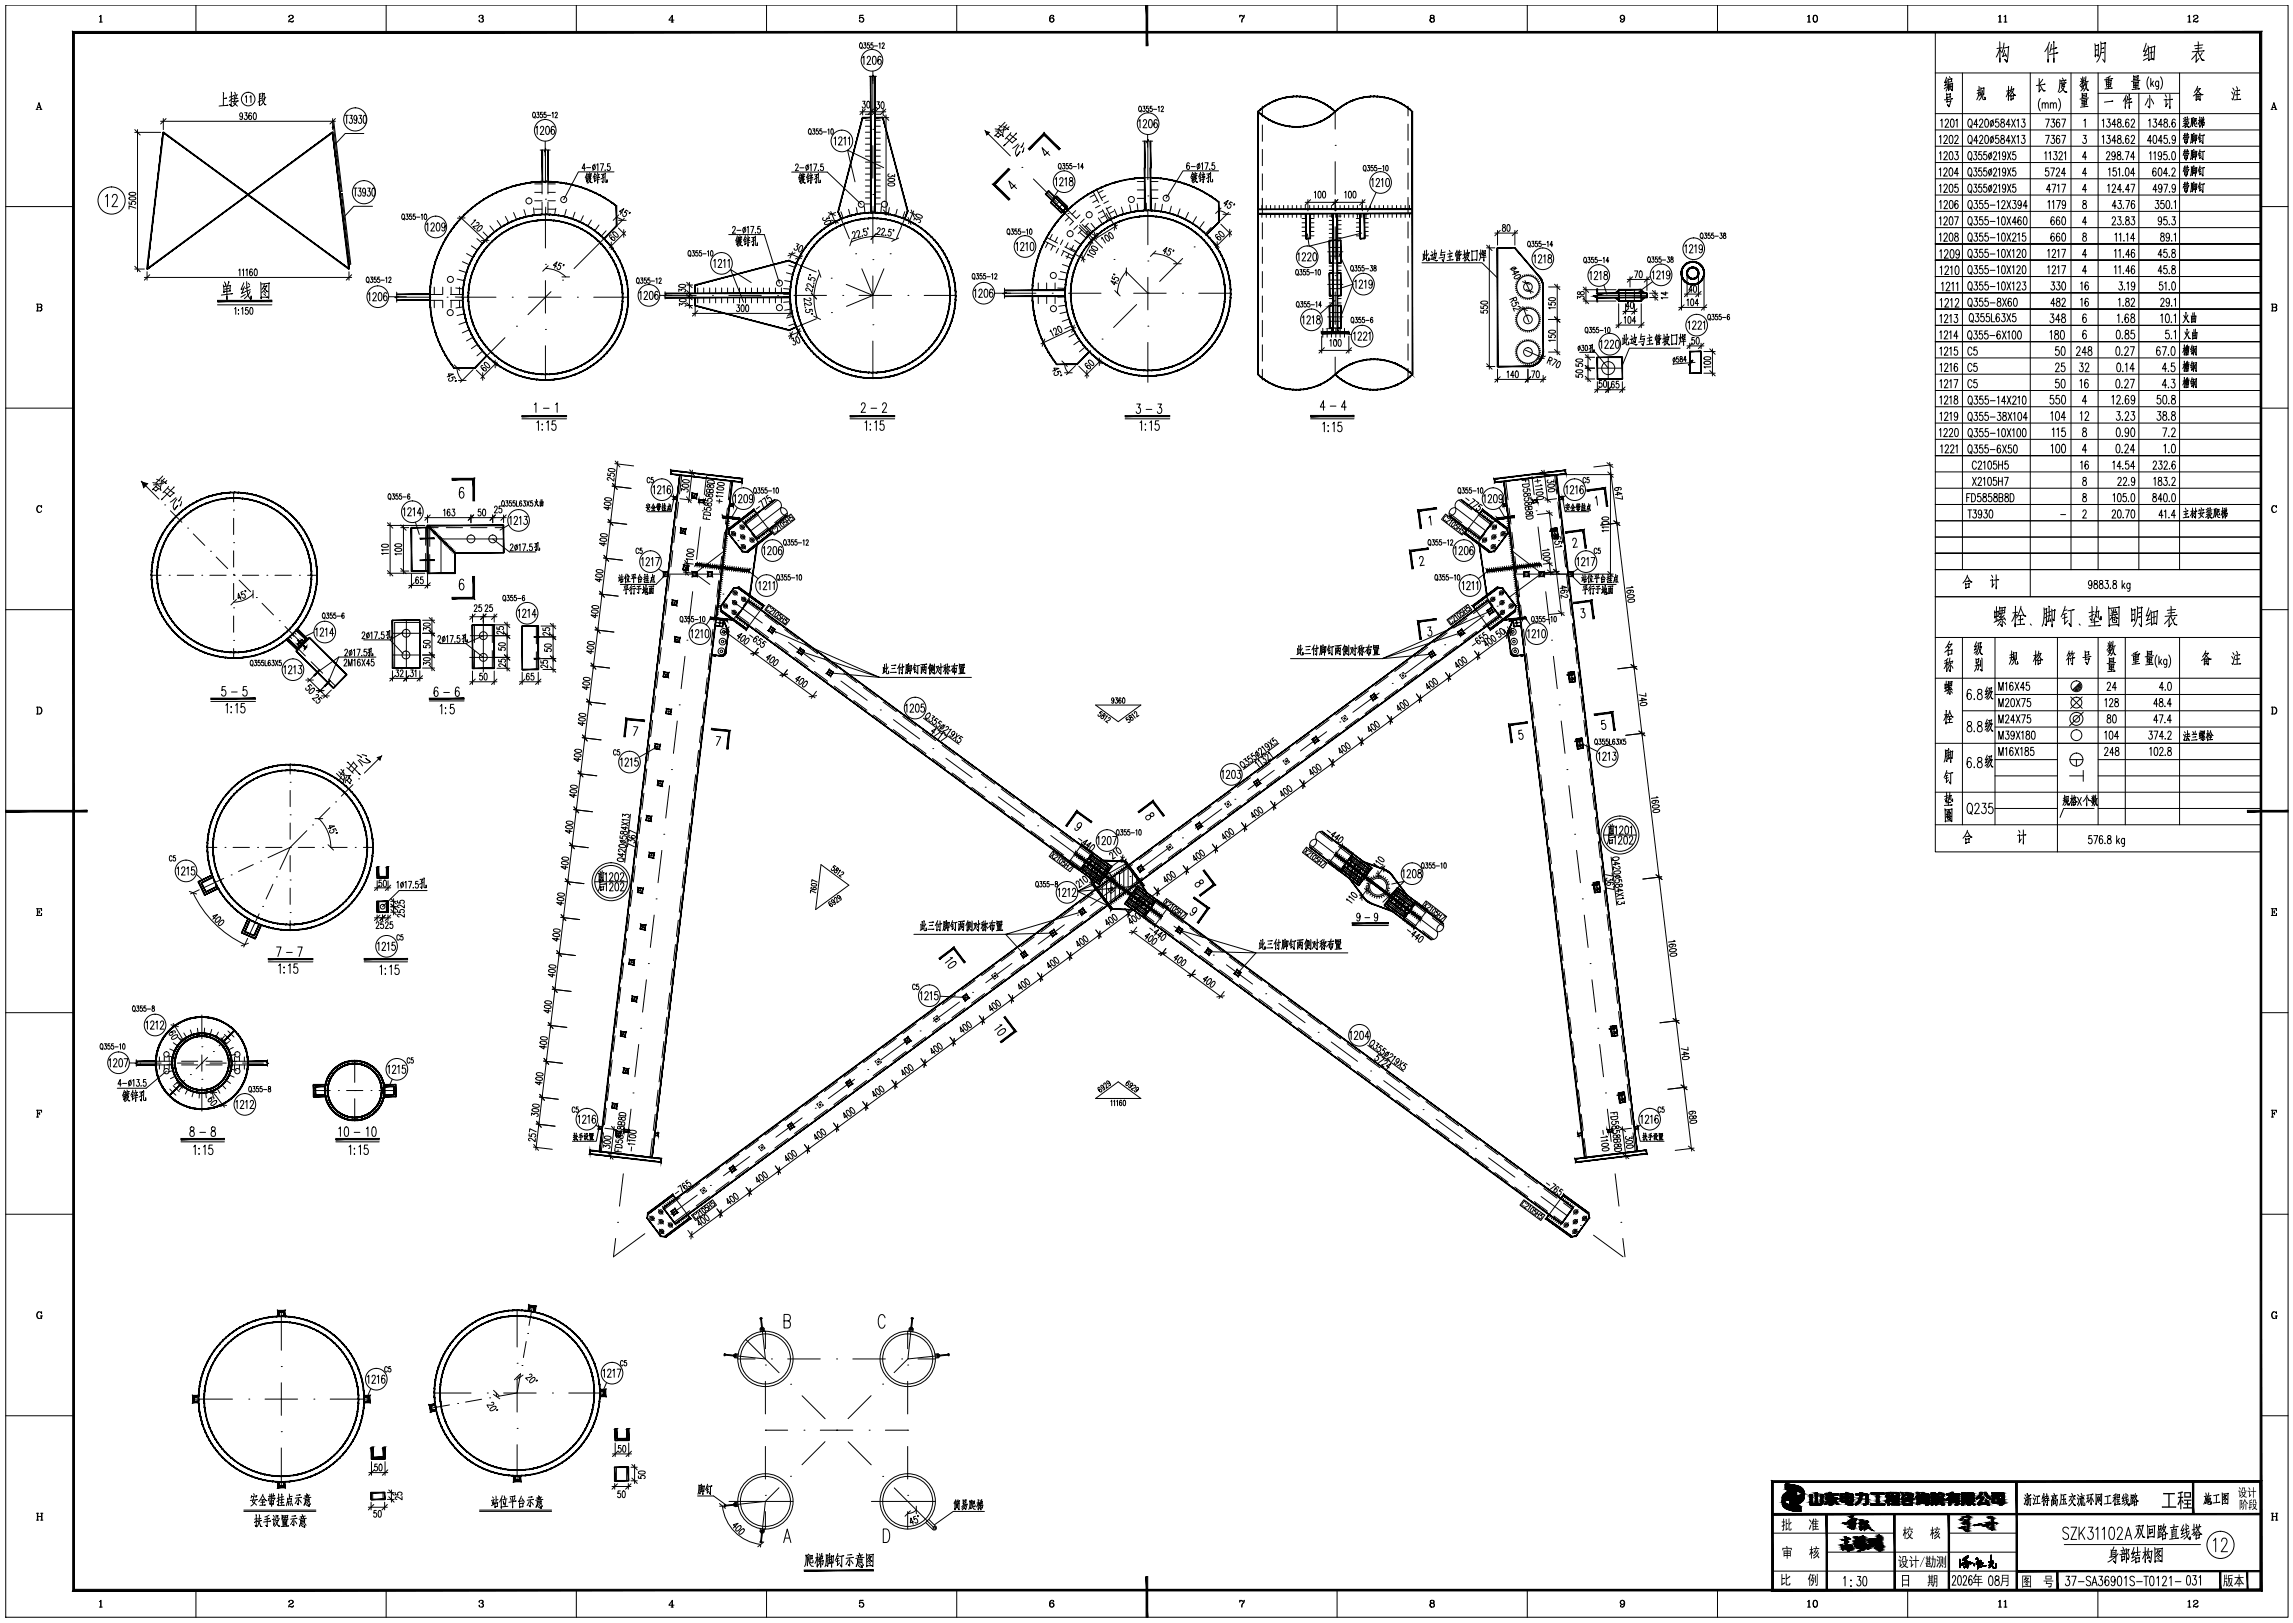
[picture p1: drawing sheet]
<svg xmlns="http://www.w3.org/2000/svg" width="845mm" height="598mm" viewBox="0 0 845 598" stroke-linecap="round" stroke-linejoin="round" font-family="sans-serif">
<!-- layer: 0 -->
<g fill="#000" stroke="#000" stroke-width=".37">
<path d="M594.9 109.6h1.5v1.3zM594.9 108l1.5-1.3v1.3zM604.8 109.6h1.5l-1.5 1.3zM604.8 106.7l1.5 1.3h-1.5zM491.1 121.6l.1 .8h-.8zM492.9 121.6l.7 .8h-.8zM658 546.8h.5zM659.4 555.3h4.1zM659.4 555.1h.4zM659.7 555.2h3.8zM660.3 548.9h1.7zM661.9 551.9h2.8z"/>
<path d="M661.6 548.6h.4zM662.2 551h2.5zM661.9 554.7h.5zM662.9 556.9h.2zM662.9 556.9h.3zM663.5 549.9h1l-.2 .3zM670.6 554h1zM672.5 554.1h.4zM674.7 551.9h.8zM677 554.2h.4zM678.5 553.3h4.3zM680.1 550.3h.7z"/>
<path d="M680.6 554.3h2.2zM681.1 554.4h1.7zM681.8 550.7h1zM682 551.6h.8zM683.9 550.8h4.5zM683.9 550.4h3.7zM683.7 554.4h.3zM689.4 554.5h5.1zM689.7 550.5h4.5zM695 551.5h1.7zM695.1 549.9h.5zM695.5 551.1h.7z"/>
<path d="M695.5 554.5h.7zM695.9 549.9h.8zM696.2 549.9h.5zM697.6 551.5h2.1zM697.7 551.5h2zM701.6 552.4h.3zM701.7 551h.4zM702.2 550.2h.7zM704.4 551.1h.6zM706 551.7h1.1zM706.4 554.3l.2 .1zM706.4 554.3h.4z"/>
<path d="M707.1 553.6h.7zM707.2 553.5h.6zM707.5 551.2h.3zM708.3 553.8h1.5zM713.2 554.4h.2zM715.6 554.4h.2zM717.2 552.7h.2zM720.7 554.2h1zM720.9 554.1h.8zM722.5 559.8h.2zM722.7 559.7h.2zM722.8 559.5h.3z"/>
<path d="M726.5 550.5h.8zM727.2 554.4l.4 .1zM728.3 552.1l.2 .1zM728.3 552.1h.4zM729 554.4h.5zM729.5 552.9h.8zM729.8 553.8h2.9zM732.9 552.1l.4 .1zM733.8 559h.2zM734.8 553.8h2.1zM737.6 553.9h.8zM678.4 569.2h.2z"/>
<path d="M679.1 567.5h.3zM679 570.9h.2zM679.3 567.3h.9zM679.1 567.5h.2zM679.2 569.8h.2zM679.6 569.5h1.2zM679.8 567.1h.8zM679.9 566.4h.4zM680 566.5h.4zM680.1 566.5h.2zM680.2 567.9h.6zM680.2 567.8h.6z"/>
<path d="M680.4 566.9h1.2zM680.3 570.5h.2zM680.7 569.7h.3zM680.7 566.9h.8zM680.8 571.2h.2zM681 566.8h.3zM681 571.4h.4zM681.1 566.8h.2zM681.1 571.5h.2zM681.3 571.2h.4zM681.7 570.9h.2zM683.6 569.6h.4z"/>
<path d="M683.6 569.6h.2zM683.6 568.8h.2zM683.7 568.7h.2zM683.7 568.6h.2zM683.7 568.4h.2zM683.8 568h.2zM683.9 567.9h.1zM683.9 567.9h.2zM683.9 567.8h.2zM683.9 567.5h.2zM684 567.4h.1zM684 567h.2z"/>
<path d="M684 567.1h.2zM684 566.9h.2zM684.4 570.4h.2zM684.7 566.8h.7zM684.5 567.8h.2zM684.8 571.5h.5zM684.6 570h.2zM684.7 570h.1zM684.9 567.9h.3zM684.9 567.5h.2zM684.7 569.7h.2zM684.8 567.6h.2z"/>
<path d="M684.8 569.6h.2zM685.1 567.2h.2zM685 569.6h.2zM685 567.3h.2zM685 567.4h.2zM685.1 568.9h.1zM685.1 567.3h.2zM685.1 568.9h.2zM685.3 570.3h.2zM685.7 570.9h.4zM685.8 566.2h.4zM685.9 566.1h.8z"/>
<path d="M685.8 566.3h.2zM686 566.1h.7zM685.8 570.6h.2zM685.9 568.5h.2zM686 568.4h.2zM686.3 569.1h.2zM686.4 566h.2zM686.5 566.1h.2zM686.6 569.2h.4zM686.4 568.4h.2zM686.4 568.5h.2zM686.5 568.2h.2z"/>
<path d="M686.5 567.9h.2zM686.7 570.7h.3zM686.5 567.7h.2zM686.6 567.3h.2zM686.6 566.6h.2zM686.6 567h.2zM686.9 568.9h.8zM686.7 569h.2zM686.7 569.7h.2zM686.8 568.7h.2zM686.8 569.5h.2zM686.8 569.4h.2z"/>
<path d="M686.9 569.3h.1zM687.3 569.9h.2zM687.4 569.7h.2zM687.4 569.6h.2zM687.5 569.6h.1zM687.5 569.5h.2zM687.5 569.4h.2zM687.6 569.3h.1zM722.2 562.9h.5zM722.3 563.1h.2zM723.7 562.6h.3zM723.8 560.8h.2z"/>
<path d="M723.8 562.4h.2zM723.9 560.8h.2zM723.9 560.6h.2zM724.3 560.8h.8zM724.7 560.7h.2zM724.8 560.4h.2zM724.9 563.6h.2zM725 560.2h.2zM725 560.1h.3zM727.5 562.1h.3zM729.3 561.6h.9zM729.8 561.5h.3z"/>
<path d="M730.9 562.3h.2zM731.6 561.9h.2zM732.2 562.1h.2zM733.6 561.3h1.2zM734 563.7h.2zM734.6 561.2h1.2zM734.7 561.2h1.1zM735.6 561.4h.2z"/>
<path d="M422.3 1.9l.6 14.9v-14.9zM422.3 1.9l.6 14.9h-.6z"/>
<path d="M320.7 28.1l.3 50.3v-50.3zM320.7 28.1l.3 50.3h-.3z"/>
<path d="M322.3 28.1l.2 50.3v-50.3zM322.3 28.1l.2 50.3h-.2z"/>
<path d="M199.7 55.3l.2 11.6v-11.6zM199.7 55.3l.2 11.6h-.2z"/>
<path d="M201.9 55.3l.2 11.6v-11.6zM201.9 55.3l.2 11.6h-.2z"/>
<path d="M317.8 43.2v.3l3-.3zM317.8 43.5l3-.3v.3z"/>
<path d="M322.3 43.2v.3l3-.3zM322.3 43.5l3-.3v.3z"/>
<path d="M325.2 43.4l9.4 34.5-9.1-34.6zM325.2 43.4l9.4 34.5h-.3z"/>
<path d="M363.2 48.4l.4 1.3 .5-.4zM363.2 48.4l1.4 .4-.5 .5z"/>
<path d="M378.9 54.8l.4 .4 5.5-6.2zM384.8 49v.8l-5.5 5.4zM384.8 49v.8l5.8 5zM384.8 49.8l5.8 5-.4 .4z"/>
<path d="M421.7 52l.2 9.9v-9.9zM421.7 52l.2 9.9h-.2z"/>
<path d="M423.8 52l.3 9.9v-9.9zM423.8 52l.3 9.9h-.3z"/>
<path d="M463.4 41.2l.2-.2 .8 1.1zM463.6 41l.8 1.1 .2-.2zM464.6 41.9l.9 1-1.1-.8zM464.6 41.9l.9 1 .1-.2zM465.6 42.7l1 .9-1.1-.7zM465.6 42.7l1 .9 .1-.2zM466.7 43.4l1 .9-1.1-.7zM466.7 43.4l1 .9 .1-.2zM467.8 44.1l1.1 .8-1.2-.6zM467.8 44.1l1.1 .8 .1-.2zM469 44.7l1.1 .7-1.2-.5zM469 44.7l1.1 .7 .1-.2zM470.2 45.2l1.1 .6-1.2-.4zM470.2 45.2l1.1 .6 .1-.2zM471.4 45.6l1.2 .6-1.3-.4zM471.4 45.6l1.2 .6v-.2zM472.6 46l1.2 .5-1.2-.3zM472.6 46l1.2 .5 .1-.3zM473.9 46.2l1.2 .5-1.3-.2zM473.9 46.2l1.2 .5 .1-.2zM475.2 46.5l1.2 .3-1.3-.1zM475.2 46.5l1.2 .3 .1-.2zM476.5 46.6l1.3 .3-1.4-.1zM476.5 46.6l1.3 .3v-.3zM477.8 46.6l1.3 .2-1.3 .1zM477.8 46.6l1.3 .2-.1-.2zM479 46.6l1.4 .1-1.3 .1zM479 46.6l1.4 .1-.1-.2zM480.3 46.5h1.4l-1.3 .2zM480.3 46.5h1.4l-.1-.3zM481.6 46.2h1.3l-1.2 .3zM481.6 46.2h1.3v-.2zM482.9 46l1.3-.2-1.3 .4zM482.9 46l1.3-.2-.1-.2zM484.1 45.6l1.3-.2-1.2 .4zM484.1 45.6l1.3-.2v-.2zM485.4 45.2l1.2-.3-1.2 .5zM485.4 45.2l1.2-.3-.1-.2zM486.5 44.7l1.3-.4-1.2 .6zM486.5 44.7l1.3-.4-.1-.2zM487.7 44.1l1.2-.5-1.1 .7zM487.7 44.1l1.2-.5-.1-.2zM488.8 43.4l1.2-.5-1.1 .7zM488.8 43.4l1.2-.5-.1-.2zM489.9 42.7l1.2-.6-1.1 .8zM489.9 42.7l1.2-.6-.2-.2zM490.9 41.9l1.2-.7-1 .9zM490.9 41.9l1.2-.7-.2-.2z"/>
<path d="M463.4 41.1l.3 96.9v-96.9zM463.4 41.1l.3 96.9h-.3z"/>
<path d="M491.1 40.2l1 .8-.2 .2zM491.1 40.2l-.2 .2 1 .8zM490 39.4l1.1 .8-.2 .2zM490 39.4l-.1 .2 1 .8zM488.9 38.6l1.1 .8-.1 .2zM488.9 38.6l-.1 .2 1.1 .8zM487.8 38l1.1 .6-.1 .2zM487.8 38l-.1 .2 1.1 .6zM486.6 37.4l1.2 .6-.1 .2zM486.6 37.4l-.1 .2 1.2 .6zM485.4 36.9l1.2 .5-.1 .2zM485.4 36.9v.2l1.1 .5zM484.2 36.4l1.2 .5v.2zM484.2 36.4l-.1 .2 1.3 .5zM482.9 36l1.3 .4-.1 .2zM482.9 36v.3l1.2 .3zM481.7 35.8l1.2 .2v.3zM481.7 35.8l-.1 .2 1.3 .3zM480.4 35.6l1.3 .2-.1 .2zM480.4 35.6l-.1 .2 1.3 .2zM479.1 35.4l1.3 .2-.1 .2zM479.1 35.4l-.1 .3 1.3 .1zM477.8 35.4h1.3l-.1 .3zM477.8 35.4v.2l1.2 .1zM476.4 35.4h1.4v.2zM476.4 35.4l.1 .3 1.3-.1zM475.1 35.6l1.3-.2 .1 .3zM475.1 35.6l.1 .2 1.3-.1zM473.8 35.8l1.3-.2 .1 .2zM473.8 35.8l.1 .2 1.3-.2zM472.6 36l1.2-.2 .1 .2zM472.6 36v.3l1.3-.3zM471.3 36.4l1.3-.4v.3zM471.3 36.4l.1 .2 1.2-.3zM470.1 36.9l1.2-.5 .1 .2zM470.1 36.9l.1 .2 1.2-.5zM468.9 37.4l1.2-.5 .1 .2zM468.9 37.4l.1 .2 1.2-.5zM467.7 38l1.2-.6 .1 .2zM467.7 38l.1 .2 1.2-.6zM466.6 38.6l1.1-.6 .1 .2zM466.6 38.6l.1 .2 1.1-.6zM465.5 39.4l1.1-.8 .1 .2zM465.5 39.4l.1 .2 1.1-.8zM464.4 40.2l1.1-.8 .1 .2zM464.4 40.2l.2 .2 1-.8zM463.4 41l1-.8 .2 .2zM463.4 41l.2 .2 1-.8z"/>
<path d="M519.5 40.2l1 .8-.2 .2zM519.5 40.2l-.2 .2 1 .8zM518.5 39.4l1 .8-.2 .2zM518.5 39.4l-.2 .2 1 .8zM517.4 38.6l1.1 .8-.2 .2zM517.4 38.6l-.2 .2 1.1 .8zM516.3 38l1.1 .6-.2 .2zM516.3 38l-.2 .2 1.1 .6zM515.1 37.4l1.2 .6-.2 .2zM515.1 37.4l-.1 .2 1.1 .6zM513.9 36.9l1.2 .5-.1 .2zM513.9 36.9l-.1 .2 1.2 .5zM512.7 36.4l1.2 .5-.1 .2zM512.7 36.4l-.1 .2 1.2 .5zM511.4 36l1.3 .4-.1 .2zM511.4 36l-.1 .3 1.3 .3zM510.1 35.8l1.3 .2-.1 .3zM510.1 35.8v.2l1.2 .3zM508.8 35.6l1.3 .2v.2zM508.8 35.6v.2l1.3 .2zM507.5 35.4l1.3 .2v.2zM507.5 35.4v.3l1.3 .1zM506.2 35.4h1.3v.3zM506.2 35.4v.2l1.3 .1zM504.9 35.4h1.3v.2zM504.9 35.4v.3l1.3-.1zM503.6 35.6l1.3-.2v.3zM503.6 35.6v.2l1.3-.1zM502.3 35.8l1.3-.2v.2zM502.3 35.8v.2l1.3-.2zM501 36l1.3-.2v.2zM501 36l.1 .3 1.2-.3zM499.7 36.4l1.3-.4 .1 .3zM499.7 36.4l.1 .2 1.3-.3zM498.5 36.9l1.2-.5 .1 .2zM498.5 36.9l.1 .2 1.2-.5zM497.3 37.4l1.2-.5 .1 .2zM497.3 37.4l.1 .2 1.2-.5zM496.1 38l1.2-.6 .1 .2zM496.1 38l.2 .2 1.1-.6zM495 38.6l1.1-.6 .2 .2zM495 38.6l.1 .2 1.2-.6zM493.9 39.4l1.1-.8 .1 .2zM493.9 39.4l.2 .2 1-.8zM492.9 40.2l1-.8 .2 .2zM492.9 40.2l.1 .2 1.1-.8zM491.9 41l1-.8 .1 .2zM491.9 41l.2 .2 .9-.8z"/>
<path d="M225.7 74.7l1.5 1.1-.1 .2zM225.7 74.7l-.1 .2 1.5 1.1zM224.2 73.6l1.5 1.1-.1 .2zM224.2 73.6l-.2 .3 1.6 1zM222.6 72.7l1.6 .9-.2 .3zM222.6 72.7l-.1 .2 1.5 1zM221 71.8l1.6 .9-.1 .2zM221 71.8l-.2 .2 1.7 .9zM219.3 70.9l1.7 .9-.2 .2zM219.3 70.9l-.1 .2 1.6 .9zM217.6 70.1l1.7 .8-.1 .2zM217.6 70.1l-.1 .3 1.7 .7zM215.8 69.4l1.8 .7-.1 .3zM215.8 69.4v.3l1.7 .7zM214.1 68.8l1.7 .6v.3zM214.1 68.8l-.1 .3 1.8 .6zM212.3 68.3l1.8 .5-.1 .3zM212.3 68.3l-.1 .3 1.8 .5zM210.5 67.9l1.8 .4-.1 .3zM210.5 67.9l-.1 .2 1.8 .5zM208.6 67.5l1.9 .4-.1 .2zM208.6 67.5v.2l1.8 .4zM206.8 67.2l1.8 .3v.2zM206.8 67.2v.2l1.8 .3zM204.9 67l1.9 .2v.2zM204.9 67v.2l1.9 .2zM203.1 66.8l1.8 .2v.2zM203.1 66.8v.3l1.8 .1zM201.2 66.8h1.9v.3zM201.2 66.8v.2l1.9 .1zM199.3 66.8h1.9v.2zM199.3 66.8v.3l1.9-.1zM197.5 66.9l1.8-.1v.3zM197.5 66.9v.3l1.8-.1zM195.6 67.1l1.9-.2v.3zM195.6 67.1v.3l1.9-.2zM193.8 67.4l1.8-.3v.3zM193.8 67.4v.2l1.8-.2zM191.9 67.8l1.9-.4v.2zM191.9 67.8l.1 .2 1.8-.4zM190.1 68.2l1.8-.4 .1 .2zM190.1 68.2l.1 .2 1.8-.4zM188.3 68.7l1.8-.5 .1 .2zM188.3 68.7l.1 .3 1.8-.6zM186.5 69.3l1.8-.6 .1 .3zM186.5 69.3l.1 .2 1.8-.5zM184.8 70l1.7-.7 .1 .2zM184.8 70l.1 .2 1.7-.7zM183.1 70.7l1.7-.7 .1 .2zM183.1 70.7l.1 .3 1.7-.8zM181.4 71.5l1.7-.8 .1 .3zM181.4 71.5l.1 .3 1.7-.8zM179.7 72.4l1.7-.9 .1 .3zM179.7 72.4l.2 .3 1.6-.9zM178.2 73.4l1.5-1 .2 .3zM178.2 73.4l.1 .2 1.6-.9zM176.6 74.4l1.6-1 .1 .2zM176.6 74.4l.1 .2 1.6-1zM175.1 75.5l1.5-1.1 .1 .2zM175.1 75.5l.1 .2 1.5-1.1zM173.6 76.7l1.5-1.2 .1 .2zM173.6 76.7l.2 .2 1.4-1.2zM172.2 77.9l1.4-1.2 .2 .2zM172.2 77.9l.2 .2 1.4-1.2zM170.9 79.2l1.3-1.3 .2 .2zM170.9 79.2l.1 .2 1.4-1.3zM170.9 79.2l.1 .2-1.4 1.2zM169.6 80.6l.2 .1 1.2-1.3zM169.6 80.6l.2 .1-1.5 1.3zM168.3 82l.2 .1 1.3-1.4zM168.3 82l.2 .1-1.3 1.3zM167.2 83.4l.1 .2 1.2-1.5zM167.2 83.4l.1 .2-1.2 1.3zM167.3 83.6l-1.2 1.3 .1 .2zM166.1 84.9l.1 .2-1.2 1.4zM166.2 85.1l-1.2 1.4 .2 .1zM165 86.5l.2 .1-1.2 1.5zM165.2 86.6l-1.2 1.5 .3 .1zM164 88.1l.3 .1-1.2 1.5zM164.3 88.2l-1.2 1.5 .2 .1zM163.1 89.7l.2 .1-1 1.6zM163.3 89.8l-1 1.6 .2 .1zM162.3 91.4l.2 .1-1 1.6zM162.5 91.5l-1 1.6 .3 .1zM161.5 93.1l.3 .1-.9 1.6zM161.8 93.2l-.9 1.6 .2 .1zM160.9 94.8l.2 .1-.8 1.7zM161.1 94.9l-.8 1.7 .2 .1zM160.3 96.6l.2 .1-.8 1.7zM160.5 96.7l-.8 1.7 .3 .1zM159.7 98.4l.3 .1-.7 1.7zM160 98.5l-.7 1.7 .2 .1zM159.3 100.2l.2 .1-.6 1.8zM159.5 100.3l-.6 1.8h.3zM158.9 102.1h.3l-.6 1.8zM159.2 102.1l-.6 1.8h.3zM158.6 103.9h.3l-.5 1.9zM158.9 103.9l-.5 1.9h.3zM158.4 105.8h.3l-.4 1.8zM158.7 105.8l-.4 1.8h.3zM158.3 107.6h.3l-.3 1.9zM158.6 107.6l-.3 1.9h.2zM158.3 109.5h.2l-.2 1.9zM158.5 109.5l-.2 1.9h.3zM158.3 111.4h.3l-.2 1.9zM158.6 111.4l-.2 1.9 .3-.1zM158.4 113.3l.3-.1-.1 1.9zM158.7 113.2l-.1 1.9h.3zM158.6 115.1h.3v1.9zM158.9 115.1v1.9l.3-.1zM158.9 117l.3-.1 .1 1.9zM159.2 116.9l.1 1.9h.3zM159.3 118.8h.3l.2 1.9zM159.6 118.8l.2 1.9 .2-.1zM159.8 120.7l.2-.1 .3 1.8zM160 120.6l.3 1.8h.2zM160.3 122.4h.2l.4 1.8zM160.5 122.4l.4 1.8 .2-.1zM160.9 124.2l.2-.1 .5 1.9zM161.1 124.1l.5 1.9 .2-.1zM161.6 126l.2-.1 .5 1.8zM161.8 125.9l.5 1.8 .3-.1zM162.3 127.7l.3-.1 .6 1.8zM162.6 127.6l.6 1.8 .2-.1zM163.2 129.4l.2-.1 .7 1.7zM163.4 129.3l.7 1.7 .2-.1zM164.1 131l.2-.1 .8 1.7zM164.3 130.9l.8 1.7 .2-.1zM165.1 132.6l.2-.1 .8 1.7zM165.3 132.5l.8 1.7 .2-.2zM166.1 134.2l.2-.2 1 1.7zM166.3 134l1 1.7 .1-.1z"/>
<path d="M317.8 43.3l-9.1 34.6h.2zM317.8 43.3l.2 .1-9.1 34.5z"/>
<path d="M371.7 62l-5.1 5.9 5.5-5.4zM371.7 62l-5.1 5.9h-.8zM365.8 67.9l6.3 5.4-5.5-5.4zM365.8 67.9l6.3 5.4-.4 .5z"/>
<path d="M386.3 70.3l-.9 1.2 1.1-1zM385.2 71.4l1.1-1.1-.9 1.2z"/>
<path d="M387.1 74.6l4 3.7-3.8-3.8zM387.1 74.6l4 3.7-.1 .2z"/>
<path d="M389.3 72.2l-2 2.4 2.2-2.2zM389.3 72.2l-2 2.4-.2-.1z"/>
<path d="M389.5 72.2l-.2 .2 4 3.7zM389.3 72.4l4 3.7-.1 .2z"/>
<path d="M385.2 71.5l7 7 .2-.1zM385.2 71.5l.2-.1 7 7z"/>
<path d="M386.3 70.5l7 6.9 .2-.1zM386.5 70.3l7 7-7.2-6.8z"/>
<path d="M393.2 76.1l-2.1 2.4 2.2-2.2zM391 78.3l2.2-2.2-2.1 2.4z"/>
<path d="M419.9 65.4l1.9-.1v.3zM419.9 65.4v.3l1.9-.1zM418.1 65.6l1.8-.2v.3zM418.1 65.6v.2l1.8-.1zM416.3 65.9l1.8-.3v.2zM416.3 65.9v.2l1.8-.3zM414.4 66.2l1.9-.3v.2zM414.4 66.2l.1 .2 1.8-.3zM412.6 66.6l1.8-.4 .1 .2zM412.6 66.6l.1 .2 1.8-.4zM410.8 67.1l1.8-.5 .1 .2zM410.8 67.1l.1 .2 1.8-.5zM409.1 67.6l1.7-.5 .1 .2zM409.1 67.6l.1 .3 1.7-.6zM407.3 68.3l1.8-.7 .1 .3zM407.3 68.3l.1 .2 1.8-.6zM405.6 69l1.7-.7 .1 .2zM405.6 69l.1 .2 1.7-.7zM404 69.8l1.6-.8 .1 .2zM404 69.8l.1 .2 1.6-.8zM402.3 70.7l1.7-.9 .1 .2zM402.3 70.7l.1 .2 1.7-.9zM400.7 71.6l1.6-.9 .1 .2zM400.7 71.6l.2 .2 1.5-.9zM399.2 72.6l1.5-1 .2 .2zM399.2 72.6l.1 .2 1.6-1zM397.6 73.6l1.6-1 .1 .2zM397.6 73.6l.2 .3 1.5-1.1zM396.2 74.8l1.4-1.2 .2 .3zM396.2 74.8l.1 .2 1.5-1.1zM394.8 76l1.4-1.2 .1 .2zM394.8 76l.1 .2 1.4-1.2zM393.4 77.2l1.4-1.2 .1 .2zM393.4 77.2l.2 .2 1.3-1.2zM393.4 77.2l.2 .2-1.5 1.1zM392.1 78.5l.2 .2 1.3-1.3zM392.1 78.5l.2 .2-1.5 1.2zM390.8 79.9l.2 .2 1.3-1.4zM390.8 79.9l.2 .2-1.4 1.2zM389.6 81.3l.2 .2 1.2-1.4zM389.6 81.3l.2 .2-1.3 1.3zM388.5 82.8l.2 .1 1.1-1.4zM388.5 82.8l.2 .1-1.2 1.4zM388.7 82.9l-1.2 1.4 .2 .2zM387.5 84.3l.2 .2-1.2 1.4zM387.7 84.5l-1.2 1.4 .2 .1zM386.5 85.9l.2 .1-1.2 1.5zM386.7 86l-1.2 1.5 .2 .1zM385.5 87.5l.2 .1-1 1.5zM385.7 87.6l-1 1.5 .2 .1zM384.7 89.1l.2 .1-1 1.6zM384.9 89.2l-1 1.6 .2 .1zM383.9 90.8l.2 .1-.9 1.6zM384.1 90.9l-.9 1.6 .2 .1zM383.2 92.5l.2 .1-.9 1.6zM383.4 92.6l-.9 1.6 .3 .1zM382.5 94.2l.3 .1-.8 1.7zM382.8 94.3l-.8 1.7 .2 .1zM382 96l.2 .1-.7 1.7zM382.2 96.1l-.7 1.7 .2 .1zM381.5 97.8l.2 .1-.6 1.7zM381.7 97.9l-.6 1.7 .2 .1zM381.1 99.6l.2 .1-.5 1.7zM381.3 99.7l-.5 1.7 .2 .1zM380.8 101.4l.2 .1-.5 1.8zM381 101.5l-.5 1.8h.3zM380.5 103.3h.3l-.5 1.8zM380.8 103.3l-.5 1.8h.3zM380.3 105.1h.3l-.3 1.9zM380.6 105.1l-.3 1.9h.2z"/>
<path d="M421.7 61.8l.2 15.8v-15.8zM421.7 61.8l.2 15.8h-.2z"/>
<path d="M423.8 61.8l.3 15.8v-15.8zM423.8 61.8l.3 15.8h-.3z"/>
<path d="M447.7 73.2l1.5 1.1-.2 .2zM447.7 73.2l-.1 .2 1.4 1.1zM446.2 72.2l1.5 1-.1 .2zM446.2 72.2l-.1 .2 1.5 1zM444.7 71.3l1.5 .9-.1 .2zM444.7 71.3l-.2 .2 1.6 .9zM443.1 70.4l1.6 .9-.2 .2zM443.1 70.4l-.1 .2 1.5 .9zM441.5 69.6l1.6 .8-.1 .2zM441.5 69.6l-.1 .2 1.6 .8zM439.8 68.8l1.7 .8-.1 .2zM439.8 68.8l-.1 .2 1.7 .8zM438.1 68.1l1.7 .7-.1 .2zM438.1 68.1l-.1 .2 1.7 .7zM436.4 67.5l1.7 .6-.1 .2zM436.4 67.5v.3l1.6 .5zM434.7 67l1.7 .5v.3zM434.7 67l-.1 .2 1.8 .6zM432.9 66.5l1.8 .5-.1 .2zM432.9 66.5v.3l1.7 .4zM431.2 66.1l1.7 .4v.3zM431.2 66.1l-.1 .3 1.8 .4zM429.4 65.8l1.8 .3-.1 .3zM429.4 65.8l-.1 .3 1.8 .3zM427.6 65.6l1.8 .2-.1 .3zM427.6 65.6v.2l1.7 .3zM425.8 65.4l1.8 .2v.2zM425.8 65.4v.3l1.8 .1zM424 65.3l1.8 .1v.3zM424 65.3v.3l1.8 .1z"/>
<path d="M463.5 78.6v.2l56.9-.2zM463.5 78.8l56.9-.2v.2z"/>
<path d="M463.5 77v.2l56.9-.2zM463.5 77.2l56.9-.2v.2z"/>
<path d="M60 48.7l-6 50.4h.3zM60 48.7l.3 .1-6 50.3z"/>
<path d="M54.1 99l.2 .2 68.2-50.6zM54.3 99.2l68.2-50.6 .2 .3z"/>
<path d="M122.4 48.8l6 50.3h.3zM122.4 48.8l.3-.1 6 50.4z"/>
<path d="M91.3 71.8l37.2 27.4 .2-.2zM91.5 71.6l37.2 27.4-37.4-27.2zM60.1 48.9l31.2 22.9 .2-.2zM60.3 48.6l31.2 23-31.4-22.7z"/>
<path d="M222.5 87.8l.1 .2 4.5-4.8zM227.1 83.2l.1 .2-4.6 4.6z"/>
<path d="M227 75.9v7.4h.3zM227 75.9h.3v7.4z"/>
<path d="M256.2 105.2l34.5-9v-.3zM256.1 104.9l34.6-9-34.5 9.3z"/>
<path d="M290.6 96.1l2.8 1.2 .1-.3zM290.7 95.9l2.8 1.1-2.9-.9z"/>
<path d="M308.7 78l1.1 2.7 .3-.1zM308.7 78l.2-.1 1.2 2.7z"/>
<path d="M334.3 77.9l-1.1 2.7 .2 .1zM334.3 77.9l.3 .1-1.2 2.7z"/>
<path d="M444.4 86.4l.2 .2 4.4-4.8zM449 81.8l.2 .2-4.6 4.6z"/>
<path d="M449 74.4v7.5h.2zM449 74.4h.2v7.5z"/>
<path d="M481.1 78.7v9.2h.2zM481.1 78.7h.2v9.2z"/>
<path d="M481.2 87.8v.2l1.6-.2zM481.2 88l1.6-.2v.2z"/>
<path d="M482.6 78.7v9.2h.3zM482.6 78.7h.3v9.2z"/>
<path d="M489.8 88.6l.2 8.3v-8.3zM489.8 88.6l.2 8.3h-.2z"/>
<path d="M489.9 88.7h1.3v-.2zM489.9 88.5h1.3l-1.3 .2z"/>
<path d="M489.9 97h1.3v-.2zM489.9 96.8h1.3l-1.3 .2z"/>
<path d="M492.8 88.7h1.3v-.2zM492.8 88.5h1.3l-1.3 .2z"/>
<path d="M492.8 97h1.3v-.2zM492.8 96.8h1.3l-1.3 .2z"/>
<path d="M493.9 88.6l.3 8.3v-8.3zM493.9 88.6l.3 8.3h-.3z"/>
<path d="M501.1 78.7v9.2h.2zM501.1 78.7h.2v9.2z"/>
<path d="M502.6 78.7v9.2h.3zM502.6 78.7h.3v9.2z"/>
<path d="M501.2 88h1.6v-.2zM501.2 87.8h1.6l-1.6 .2z"/>
<path d="M551.8 91.2v.2l6.4-.2zM551.8 91.4l6.4-.2v.2z"/>
<path d="M558.1 91.4l9.3 10.6-9.1-10.8zM558.1 91.4l9.3 10.6-.2 .2z"/>
<path d="M80.2 110.7h20l-20 .5zM80.2 111.2h20v-.5z"/>
<path d="M146.2 108.3v.2l12.2-.2zM146.2 108.5l12.2-.2v.2z"/>
<path d="M146.2 110.5v.2l12.2-.2zM146.2 110.7l12.2-.2v.2z"/>
<path d="M229.5 109.5v1.5h-.2zM229.3 109.5v1.5l.2-1.5zM229.5 108v1.5h-.2zM229.3 108v1.5l.2-1.5zM229.4 106.4l.1 1.6h-.2zM229.1 106.4l.2 1.6 .1-1.6zM229.2 104.9l.2 1.5h-.3zM228.9 104.9l.2 1.5 .1-1.5zM228.9 103.4l.3 1.5h-.3zM228.6 103.4l.3 1.5v-1.5zM228.5 101.9l.4 1.5h-.3zM228.3 101.9l.3 1.5-.1-1.5zM228 100.4l.5 1.5h-.2zM227.8 100.5l.5 1.4-.3-1.5zM227.5 98.9l.5 1.5-.2 .1zM227.3 99l.5 1.5-.3-1.6zM226.9 97.5l.6 1.4-.2 .1zM226.7 97.6l.6 1.4-.4-1.5zM226.2 96.1l.7 1.4-.2 .1zM226 96.2l.7 1.4-.5-1.5zM225.4 94.8l.8 1.3-.2 .1zM225.2 94.9l.8 1.3-.6-1.4zM224.6 93.5l.8 1.3-.2 .1zM224.4 93.6l.8 1.3-.6-1.4zM223.7 92.2l.9 1.3-.2 .1zM223.5 92.4l.9 1.2-.7-1.4zM222.8 91l.9 1.2-.2 .2zM222.6 91.2l.9 1.2-.7-1.4zM221.7 89.9l1.1 1.1-.2 .2zM221.5 90l1.1 1.2-.9-1.3zM220.6 88.8l1.1 1.1-.2 .1zM220.6 88.8l-.1 .1 1 1.1zM219.5 87.7l1.1 1.1-.1 .1zM219.5 87.7l-.2 .2 1.2 1zM218.3 86.8l1.2 .9-.2 .2zM218.3 86.8l-.2 .2 1.2 .9zM217 85.9l1.3 .9-.2 .2zM217 85.9l-.1 .2 1.2 .9zM215.7 85l1.3 .9-.1 .2zM215.7 85l-.1 .2 1.3 .9zM214.4 84.3l1.3 .7-.1 .2zM214.4 84.3l-.2 .2 1.4 .7zM213 83.6l1.4 .7-.2 .2zM213 83.6l-.1 .2 1.3 .7zM211.6 83l1.4 .6-.1 .2zM211.6 83l-.1 .2 1.4 .6zM210.1 82.4l1.5 .6-.1 .2zM210.1 82.4l-.1 .3 1.5 .5zM208.6 82l1.5 .4-.1 .3zM208.6 82v.2l1.4 .5zM207.1 81.6l1.5 .4v.2zM207.1 81.6v.3l1.5 .3zM205.6 81.3l1.5 .3v.3zM205.6 81.3v.3l1.5 .3zM204.1 81.1l1.5 .2v.3zM204.1 81.1l-.1 .3 1.6 .2zM202.5 81l1.6 .1-.1 .3zM202.5 81v.2l1.5 .2zM201 80.9l1.5 .1v.2zM201 80.9v.3h1.5zM199.4 81l1.6-.1v.3zM199.4 81l.1 .2h1.5zM197.9 81.1l1.5-.1 .1 .2zM197.9 81.1v.3l1.6-.2zM196.4 81.3l1.5-.2v.3zM196.4 81.3v.3l1.5-.2zM194.8 81.6l1.6-.3v.3zM194.8 81.6l.1 .3 1.5-.3zM193.3 82l1.5-.4 .1 .3zM193.3 82l.1 .2 1.5-.3zM191.9 82.4l1.4-.4 .1 .2zM191.9 82.4v.3l1.5-.5zM190.4 83l1.5-.6v.3zM190.4 83l.1 .2 1.4-.5zM189 83.6l1.4-.6 .1 .2zM189 83.6l.1 .2 1.4-.6zM187.6 84.3l1.4-.7 .1 .2zM187.6 84.3l.1 .2 1.4-.7zM186.3 85l1.3-.7 .1 .2zM186.3 85l.1 .2 1.3-.7zM185 85.9l1.3-.9 .1 .2zM185 85.9l.1 .2 1.3-.9zM183.7 86.8l1.3-.9 .1 .2zM183.7 86.8l.2 .2 1.2-.9zM182.5 87.7l1.2-.9 .2 .2zM182.5 87.7l.1 .2 1.3-.9zM181.3 88.8l1.2-1.1 .1 .2zM181.3 88.8l.2 .1 1.1-1zM181.3 88.8l.2 .1-1.2 1zM180.3 89.9l.1 .1 1.1-1.1zM180.3 89.9l.1 .1-1.2 1zM179.2 91l.2 .2 1-1.2zM179.2 91l.2 .2-1.2 1zM178.2 92.2l.3 .2 .9-1.2zM178.2 92.2l.3 .2-1.1 1.1zM177.4 93.5l.1 .1 1-1.2zM177.4 93.5l.1 .1-1 1.2zM177.5 93.6l-1 1.2 .2 .1zM176.5 94.8l.2 .1-1 1.2zM176.7 94.9l-1 1.2 .3 .1zM175.7 96.1l.3 .1-.9 1.3zM176 96.2l-.9 1.3 .2 .1zM175.1 97.5l.2 .1-.8 1.3zM175.3 97.6l-.8 1.3 .2 .1zM174.5 98.9l.2 .1-.8 1.4zM174.7 99l-.8 1.4 .3 .1zM173.9 100.4l.3 .1-.7 1.4zM174.2 100.5l-.7 1.4h.2zM173.5 101.9h.2l-.6 1.5zM173.7 101.9l-.6 1.5h.2zM173.1 103.4h.2l-.5 1.5zM173.3 103.4l-.5 1.5h.2zM172.8 104.9h.2l-.4 1.5zM173 104.9l-.4 1.5h.2zM172.6 106.4h.2l-.3 1.6zM172.8 106.4l-.3 1.6h.2zM172.5 108h.2l-.3 1.5zM172.7 108l-.3 1.5h.3zM172.4 109.5h.3l-.2 1.5zM172.7 109.5l-.2 1.5h.2zM172.5 111h.2l-.1 1.6zM172.7 111l-.1 1.6h.2zM172.6 112.6h.2v1.5zM172.8 112.6v1.5h.2zM172.8 114.1h.2l.1 1.5zM173 114.1l.1 1.5h.2zM173.1 115.6h.2l.2 1.5zM173.3 115.6l.2 1.5h.2zM173.5 117.1h.2l.2 1.5zM173.7 117.1l.2 1.5 .3-.1zM173.9 118.6l.3-.1 .3 1.6zM174.2 118.5l.3 1.6 .2-.1zM174.5 120.1l.2-.1 .4 1.5zM174.7 120l.4 1.5 .2-.1zM175.1 121.5l.2-.1 .4 1.5zM175.3 121.4l.4 1.5 .3-.1zM175.7 122.9l.3-.1 .5 1.4zM176 122.8l.5 1.4 .2-.1zM176.5 124.2l.2-.1 .7 1.4zM176.7 124.1l.7 1.4 .1-.1zM177.4 125.5l.1-.1 .7 1.4zM177.5 125.4l.7 1.4 .3-.2zM178.2 126.8l.3-.2 .7 1.4zM178.5 126.6l.7 1.4 .2-.2zM179.2 128l.2-.2 .9 1.3zM179.4 127.8l.9 1.3 .1-.1zM180.3 129.1l.1-.1 .9 1.2zM180.4 129l.9 1.2 .2-.2zM181.3 130.2l.2-.2 1 1.3zM181.5 130l1 1.3 .1-.2zM182.6 131.1l1.1 1.1-1.2-.9zM182.6 131.1l1.1 1.1 .2-.2zM183.9 132l1.1 1.1-1.3-.9zM183.9 132l1.1 1.1 .1-.2zM185.1 132.9l1.2 1.1-1.3-.9zM185.1 132.9l1.2 1.1 .1-.2zM186.4 133.8l1.2 .9-1.3-.7zM186.4 133.8l1.2 .9 .1-.2zM187.7 134.5l1.3 .9-1.4-.7zM187.7 134.5l1.3 .9 .1-.2zM189.1 135.2l1.3 .8-1.4-.6zM189.1 135.2l1.3 .8 .1-.2zM190.5 135.8l1.4 .8-1.5-.6zM190.5 135.8l1.4 .8v-.3zM191.9 136.3l1.4 .7-1.4-.4zM191.9 136.3l1.4 .7 .1-.2zM193.4 136.8l1.4 .6-1.5-.4zM193.4 136.8l1.4 .6 .1-.3zM194.9 137.1l1.5 .6-1.6-.3zM194.9 137.1l1.5 .6v-.3zM196.4 137.4l1.5 .5-1.5-.2zM196.4 137.4l1.5 .5v-.3zM197.9 137.6l1.5 .4-1.5-.1zM197.9 137.6l1.5 .4 .1-.2zM199.5 137.8l1.5 .2h-1.6zM199.5 137.8l1.5 .2v-.2zM201 137.8l1.5 .2h-1.5zM201 137.8l1.5 .2v-.2zM202.5 137.8l1.6 .1-1.6 .1zM202.5 137.8l1.6 .1-.1-.3zM204 137.6l1.6 .1-1.5 .2zM204 137.6l1.6 .1v-.3zM205.6 137.4h1.5l-1.5 .3zM205.6 137.4h1.5v-.3zM207.1 137.1l1.5-.1-1.5 .4zM207.1 137.1l1.5-.1v-.2zM208.6 136.8l1.5-.2-1.5 .4zM208.6 136.8l1.5-.2-.1-.3zM210 136.3l1.6-.3-1.5 .6zM210 136.3l1.6-.3-.1-.2zM211.5 135.8l1.5-.4-1.4 .6zM211.5 135.8l1.5-.4-.1-.2zM212.9 135.2l1.5-.5-1.4 .7zM212.9 135.2l1.5-.5-.2-.2zM214.2 134.5l1.5-.5-1.3 .7zM214.2 134.5l1.5-.5-.1-.2zM215.6 133.8l1.4-.7-1.3 .9zM215.6 133.8l1.4-.7-.1-.2zM216.9 132.9l1.4-.7-1.3 .9zM216.9 132.9l1.4-.7-.2-.2zM218.1 132l1.4-.7-1.2 .9zM218.1 132l1.4-.7-.2-.2zM219.3 131.1l1.3-.9-1.1 1.1zM219.3 131.1l1.3-.9-.1-.2zM220.5 130l1.2-.9-1.1 1.1zM220.5 130l1.2-.9-.2-.1zM221.5 129l1.3-1-1.1 1.1zM222.6 127.8l-1.1 1.2 1.3-1zM222.6 127.8l1.1-1-.9 1.2zM223.5 126.6l-.9 1.2 1.1-1zM223.5 126.6l1.1-1.1-.9 1.3zM224.4 125.4l-.9 1.2 1.1-1.1zM225.4 124.2l-.8 1.3-.2-.1zM225.2 124.1l-.8 1.3 1-1.2zM226.2 122.9l-.8 1.3-.2-.1zM226 122.8l-.8 1.3 1-1.2zM226.9 121.5l-.7 1.4-.2-.1zM226.7 121.4l-.7 1.4 .9-1.3zM227.5 120.1l-.6 1.4-.2-.1zM227.3 120l-.6 1.4 .8-1.3zM228 118.6l-.5 1.5-.2-.1zM227.8 118.5l-.5 1.5 .7-1.4zM228.5 117.1l-.5 1.5-.2-.1zM228.3 117.1l-.5 1.4 .7-1.4zM228.9 115.6l-.4 1.5h-.2zM228.6 115.6l-.3 1.5 .6-1.5zM229.2 114.1l-.3 1.5h-.3zM228.9 114.1l-.3 1.5 .6-1.5zM229.4 112.6l-.2 1.5h-.3zM229.1 112.6l-.2 1.5 .5-1.5zM229.5 111l-.1 1.6h-.3zM229.3 111l-.2 1.6 .4-1.6z"/>
<path d="M231.6 109.5v1.6h-.3zM231.4 109.5l-.1 1.6 .3-1.6zM231.6 107.9v1.6h-.2zM231.3 107.9l.1 1.6 .2-1.6zM231.4 106.3l.2 1.6h-.3zM231.2 106.3l.1 1.6 .1-1.6zM231.2 104.7l.2 1.6h-.2zM231 104.8l.2 1.5v-1.6zM230.9 103.1l.3 1.6-.2 .1zM230.7 103.2l.3 1.6-.1-1.7zM230.6 101.6l.3 1.5-.2 .1zM230.3 101.6l.4 1.6-.1-1.6zM230.1 100l.5 1.6h-.3zM229.9 100.1l.4 1.5-.2-1.6zM229.6 98.5l.5 1.5-.2 .1zM229.3 98.6l.6 1.5-.3-1.6zM229 97l.6 1.5-.3 .1zM228.7 97.1l.6 1.5-.3-1.6zM228.3 95.6l.7 1.4-.3 .1zM228 95.7l.7 1.4-.4-1.5zM227.5 94.2l.8 1.4-.3 .1zM227.3 94.3l.7 1.4-.5-1.5zM226.7 92.8l.8 1.4-.2 .1zM226.5 92.9l.8 1.4-.6-1.5zM225.8 91.5l.9 1.3-.2 .1zM225.6 91.7l.9 1.2-.7-1.4zM224.8 90.2l1 1.3-.2 .2zM224.6 90.4l1 1.3-.8-1.5zM223.8 89l1 1.2-.2 .2zM223.6 89.2l1 1.2-.8-1.4zM222.6 87.8l1.2 1.2-.2 .2zM222.6 87.8l-.1 .2 1.1 1.2zM221.5 86.7l1.1 1.1-.1 .2zM221.5 86.7l-.2 .2 1.2 1.1zM220.3 85.7l1.2 1-.2 .2zM220.3 85.7l-.2 .2 1.2 1zM219 84.7l1.3 1-.2 .2zM219 84.7l-.2 .2 1.3 1zM217.7 83.8l1.3 .9-.2 .2zM217.7 83.8l-.2 .2 1.3 .9zM216.3 83l1.4 .8-.2 .2zM216.3 83l-.1 .2 1.3 .8zM214.9 82.2l1.4 .8-.1 .2zM214.9 82.2l-.1 .2 1.4 .8zM213.4 81.5l1.5 .7-.1 .2zM213.4 81.5l-.1 .2 1.5 .7zM212 80.9l1.4 .6-.1 .2zM212 80.9l-.1 .2 1.4 .6zM210.4 80.4l1.6 .5-.1 .2zM210.4 80.4v.2l1.5 .5zM208.9 79.9l1.5 .5v.2zM208.9 79.9v.3l1.5 .4zM207.3 79.5l1.6 .4v.3zM207.3 79.5v.3l1.6 .4zM205.8 79.2l1.5 .3v.3zM205.8 79.2l-.1 .3 1.6 .3zM204.2 79l1.6 .2-.1 .3zM204.2 79v.3l1.5 .2zM202.6 78.9l1.6 .1v.3zM202.6 78.9v.3l1.6 .1zM201 78.9h1.6v.3zM201 78.9v.2l1.6 .1zM199.4 78.9h1.6v.2zM199.4 78.9v.3l1.6-.1zM197.8 79l1.6-.1v.3zM197.8 79v.3l1.6-.1zM196.2 79.2l1.6-.2v.3zM196.2 79.2v.3l1.6-.2zM194.6 79.5l1.6-.3v.3zM194.6 79.5l.1 .3 1.5-.3zM193.1 79.9l1.5-.4 .1 .3zM193.1 79.9v.3l1.6-.4zM191.5 80.4l1.6-.5v.3zM191.5 80.4l.1 .2 1.5-.4zM190 80.9l1.5-.5 .1 .2zM190 80.9l.1 .2 1.5-.5zM188.5 81.5l1.5-.6 .1 .2zM188.5 81.5l.1 .2 1.5-.6zM187.1 82.2l1.4-.7 .1 .2zM187.1 82.2l.1 .2 1.4-.7zM185.7 83l1.4-.8 .1 .2zM185.7 83l.1 .2 1.4-.8zM184.3 83.8l1.4-.8 .1 .2zM184.3 83.8l.1 .2 1.4-.8zM183 84.7l1.3-.9 .1 .2zM183 84.7l.1 .2 1.3-.9zM181.7 85.7l1.3-1 .1 .2zM181.7 85.7l.2 .2 1.2-1zM180.5 86.7l1.2-1 .2 .2zM180.5 86.7l.2 .2 1.2-1zM179.3 87.8l1.2-1.1 .2 .2zM179.3 87.8l.2 .2 1.2-1.1zM179.3 87.8l.2 .2-1.3 1zM178.2 89l.2 .2 1.1-1.2zM178.2 89l.2 .2-1.2 1zM177.2 90.2l.2 .2 1-1.2zM177.2 90.2l.2 .2-1.2 1.1zM176.2 91.5l.2 .2 1-1.3zM176.2 91.5l.2 .2-1.1 1.1zM176.4 91.7l-1.1 1.1 .2 .1zM175.3 92.8l.2 .1-1 1.3zM175.5 92.9l-1 1.3 .2 .1zM174.5 94.2l.2 .1-1 1.3zM174.7 94.3l-1 1.3 .2 .1zM173.7 95.6l.2 .1-.9 1.3zM173.9 95.7l-.9 1.3 .2 .1zM173 97l.2 .1-.8 1.4zM173.2 97.1l-.8 1.4 .2 .1zM172.4 98.5l.2 .1-.7 1.4zM172.6 98.6l-.7 1.4 .2 .1zM171.9 100l.2 .1-.7 1.5zM172.1 100.1l-.7 1.5h.2zM171.4 101.6h.2l-.6 1.5zM171.6 101.6l-.6 1.5 .3 .1zM171 103.1l.3 .1-.6 1.5zM171.3 103.2l-.6 1.5 .3 .1zM170.7 104.7l.3 .1-.5 1.5zM171 104.8l-.5 1.5h.3zM170.5 106.3h.3l-.4 1.6zM170.8 106.3l-.4 1.6h.2zM170.4 107.9h.2l-.3 1.6zM170.6 107.9l-.3 1.6h.3zM170.3 109.5h.3l-.2 1.6zM170.6 109.5l-.2 1.6h.2zM170.4 111.1h.2l-.1 1.6zM170.6 111.1l-.1 1.6h.3zM170.5 112.7h.3l-.1 1.6zM170.8 112.7l-.1 1.6h.3zM170.7 114.3h.3v1.6zM171 114.3v1.6l.3-.1zM171 115.9l.3-.1 .1 1.6zM171.3 115.8l.1 1.6h.2zM171.4 117.4h.2l.3 1.6zM171.6 117.4l.3 1.6 .2-.1zM171.9 119l.2-.1 .3 1.6zM172.1 118.9l.3 1.6 .2-.1zM172.4 120.5l.2-.1 .4 1.6zM172.6 120.4l.4 1.6 .2-.1zM173 122l.2-.1 .5 1.5zM173.2 121.9l.5 1.5 .2-.1zM173.7 123.4l.2-.1 .6 1.5zM173.9 123.3l.6 1.5 .2-.1zM174.5 124.8l.2-.1 .6 1.5zM174.7 124.7l.6 1.5 .2-.2zM175.3 126.2l.2-.2 .7 1.5zM175.5 126l.7 1.5 .2-.1zM176.2 127.5l.2-.1 .8 1.4zM176.4 127.4l.8 1.4 .2-.2zM177.2 128.8l.2-.2 .8 1.4zM177.4 128.6l.8 1.4 .2-.2zM178.2 130l.2-.2 .9 1.3zM178.4 129.8l.9 1.3 .2-.1zM179.5 131l1 1.2-1.2-1.1zM179.5 131l1 1.2 .2-.1zM180.5 132.2l.2-.1 1 1.2zM180.7 132.1l1 1.2 .2-.2zM181.9 133.1l1.1 1.2-1.3-1zM181.9 133.1l1.1 1.2 .1-.2zM183.1 134.1l1.2 1.1-1.3-.9zM183.1 134.1l1.2 1.1 .1-.2zM184.4 135l1.3 1-1.4-.8zM184.4 135l1.3 1 .1-.2zM185.8 135.8l1.3 1-1.4-.8zM185.8 135.8l1.3 1 .1-.2zM187.2 136.6l1.3 .9-1.4-.7zM187.2 136.6l1.3 .9 .1-.3zM188.6 137.2l1.4 .9-1.5-.6zM188.6 137.2l1.4 .9 .1-.2zM190.1 137.9l1.4 .7-1.5-.5zM190.1 137.9l1.4 .7 .1-.2zM191.6 138.4l1.5 .7-1.6-.5zM191.6 138.4l1.5 .7v-.3zM193.1 138.8l1.5 .7-1.5-.4zM193.1 138.8l1.5 .7 .1-.3zM194.7 139.2l1.5 .5-1.6-.2zM194.7 139.2l1.5 .5v-.2zM196.2 139.5l1.6 .5-1.6-.3zM196.2 139.5l1.6 .5v-.3zM197.8 139.7l1.6 .4-1.6-.1zM197.8 139.7l1.6 .4v-.3zM199.4 139.8l1.6 .3h-1.6zM199.4 139.8l1.6 .3v-.2zM201 139.9l1.6 .2h-1.6zM201 139.9l1.6 .2v-.3zM202.6 139.8l1.6 .2-1.6 .1zM202.6 139.8l1.6 .2v-.3zM204.2 139.7h1.6l-1.6 .3zM204.2 139.7h1.6l-.1-.2zM205.7 139.5h1.6l-1.5 .2zM205.7 139.5h1.6v-.3zM207.3 139.2l1.6-.1-1.6 .4zM207.3 139.2l1.6-.1v-.3zM208.9 138.8l1.5-.2-1.5 .5zM208.9 138.8l1.5-.2v-.2zM210.4 138.4l1.6-.3-1.6 .5zM210.4 138.4l1.6-.3-.1-.2zM211.9 137.9l1.5-.4-1.4 .6zM211.9 137.9l1.5-.4-.1-.3zM213.3 137.2l1.6-.4-1.5 .7zM213.3 137.2l1.6-.4-.1-.2zM214.8 136.6l1.5-.6-1.4 .8zM214.8 136.6l1.5-.6-.1-.2zM216.2 135.8l1.5-.6-1.4 .8zM216.2 135.8l1.5-.6-.2-.2zM217.5 135l1.5-.7-1.3 .9zM217.5 135l1.5-.7-.2-.2zM218.8 134.1l1.5-.8-1.3 1zM218.8 134.1l1.5-.8-.2-.2zM220.1 133.1l1.4-.9-1.2 1.1zM220.1 133.1l1.4-.9-.2-.1zM221.3 132.1l1.3-1-1.1 1.1zM221.3 132.1l1.3-1-.1-.1zM222.5 131l1.3-1-1.2 1.1zM223.6 129.8l-1.1 1.2 1.3-1zM223.6 129.8l1.2-1-1 1.2zM224.6 128.6l-1 1.2 1.2-1zM224.6 128.6l1.2-1.1-1 1.3zM225.6 127.4l-1 1.2 1.2-1.1zM226.7 126.2l-.9 1.3-.2-.1zM226.5 126l-.9 1.4 1.1-1.2zM227.5 124.8l-.8 1.4-.2-.2zM227.3 124.7l-.8 1.3 1-1.2zM228.3 123.4l-.8 1.4-.2-.1zM228 123.3l-.7 1.4 1-1.3zM229 122l-.7 1.4-.3-.1zM228.7 121.9l-.7 1.4 1-1.3zM229.6 120.5l-.6 1.5-.3-.1zM229.3 120.4l-.6 1.5 .9-1.4zM230.1 119l-.5 1.5-.3-.1zM229.9 118.9l-.6 1.5 .8-1.4zM230.6 117.4l-.5 1.6-.2-.1zM230.3 117.4l-.4 1.5 .7-1.5zM230.9 115.9l-.3 1.5h-.3zM230.7 115.8l-.4 1.6 .6-1.5zM231.2 114.3l-.3 1.6-.2-.1zM231 114.3l-.3 1.5 .5-1.5zM231.4 112.7l-.2 1.6h-.2zM231.2 112.7l-.2 1.6 .4-1.6zM231.6 111.1l-.2 1.6h-.2zM231.3 111.1l-.1 1.6 .4-1.6z"/>
<path d="M245.1 108v.2l46-.2zM245.1 108.2l46-.2v.2z"/>
<path d="M245.1 109.5v.2l46-.2zM245.1 109.7l46-.2v.2z"/>
<path d="M256.2 112.4l-.1 .3 34.6 8.8zM256.1 112.7l34.6 8.8v.3z"/>
<path d="M256 105l.3 3v-3zM256 105l.3 3h-.3z"/>
<path d="M256 109.6l.3 2.9v-2.9zM256 109.6l.3 2.9h-.3z"/>
<path d="M350.2 108.8l-.1 1.6h-.2zM349.9 108.8v1.6l.3-1.6zM350.1 107.3l.1 1.5h-.3zM349.9 107.3v1.5l.2-1.5zM350 105.7l.1 1.6h-.2zM349.8 105.8l.1 1.5 .1-1.6zM349.8 104.2l.2 1.5-.2 .1zM349.6 104.3l.2 1.5v-1.6zM349.5 102.7l.3 1.5-.2 .1zM349.3 102.8l.3 1.5-.1-1.6zM349.1 101.2l.4 1.5-.2 .1zM348.9 101.3l.4 1.5-.2-1.6zM348.7 99.7l.4 1.5-.2 .1zM348.5 99.8l.4 1.5-.2-1.6zM348.2 98.3l.5 1.4-.2 .1zM347.9 98.4l.6 1.4-.3-1.5zM347.6 96.9l.6 1.4-.3 .1zM347.3 97l.6 1.4-.3-1.5zM346.9 95.5l.7 1.4-.3 .1zM346.6 95.6l.7 1.4-.4-1.5zM346.1 94.1l.8 1.4-.3 .1zM345.9 94.3l.7 1.3-.5-1.5zM345.3 92.8l.8 1.3-.2 .2zM345.1 93l.8 1.3-.6-1.5zM344.4 91.6l.9 1.2-.2 .2zM344.2 91.7l.9 1.3-.7-1.4zM343.4 90.4l1 1.2-.2 .1zM343.2 90.5l1 1.2-.8-1.3zM342.4 89.2l1 1.2-.2 .1zM342.4 89.2l-.2 .2 1 1.1zM341.3 88.1l1.1 1.1-.2 .2zM341.3 88.1l-.2 .2 1.1 1.1zM340.1 87.1l1.2 1-.2 .2zM340.1 87.1l-.1 .2 1.1 1zM338.9 86.1l1.2 1-.1 .2zM338.9 86.1l-.1 .2 1.2 1zM337.7 85.2l1.2 .9-.1 .2zM337.7 85.2l-.2 .2 1.3 .9zM336.4 84.4l1.3 .8-.2 .2zM336.4 84.4l-.2 .2 1.3 .8zM335 83.6l1.4 .8-.2 .2zM335 83.6l-.1 .2 1.3 .8zM333.6 82.9l1.4 .7-.1 .2zM333.6 82.9l-.1 .3 1.4 .6zM332.2 82.3l1.4 .6-.1 .3zM332.2 82.3l-.1 .3 1.4 .6zM330.8 81.8l1.4 .5-.1 .3zM330.8 81.8l-.1 .2 1.4 .6zM329.3 81.3l1.5 .5-.1 .2zM329.3 81.3l-.1 .3 1.5 .4zM327.8 81l1.5 .3-.1 .3zM327.8 81l-.1 .2 1.5 .4zM326.2 80.7l1.6 .3-.1 .2zM326.2 80.7v.2l1.5 .3zM324.7 80.5l1.5 .2v.2zM324.7 80.5v.2l1.5 .2zM323.2 80.3l1.5 .2v.2zM323.2 80.3v.3l1.5 .1zM321.6 80.3h1.6v.3zM321.6 80.3v.2l1.6 .1zM320.1 80.3h1.5v.2zM320.1 80.3v.3l1.5-.1zM318.5 80.5l1.6-.2v.3zM318.5 80.5l.1 .2 1.5-.1zM317 80.7l1.5-.2 .1 .2zM317 80.7l.1 .2 1.5-.2zM315.5 81l1.5-.3 .1 .2zM315.5 81l.1 .2 1.5-.3zM314 81.3l1.5-.3 .1 .2zM314 81.3v.3l1.6-.4zM312.5 81.8l1.5-.5v.3zM312.5 81.8l.1 .2 1.4-.4zM311.1 82.3l1.4-.5 .1 .2zM311.1 82.3v.3l1.5-.6zM309.6 82.9l1.5-.6v.3zM309.6 82.9l.2 .3 1.3-.6zM308.3 83.6l1.3-.7 .2 .3zM308.3 83.6l.1 .2 1.4-.6zM306.9 84.4l1.4-.8 .1 .2zM306.9 84.4l.1 .2 1.4-.8zM305.6 85.2l1.3-.8 .1 .2zM305.6 85.2l.2 .2 1.2-.8zM304.4 86.1l1.2-.9 .2 .2zM304.4 86.1l.1 .2 1.3-.9zM303.1 87.1l1.3-1 .1 .2zM303.1 87.1l.2 .2 1.2-1zM302 88.1l1.1-1 .2 .2zM302 88.1l.2 .2 1.1-1zM302 88.1l.2 .2-1.3 .9zM300.9 89.2l.2 .2 1.1-1.1zM300.9 89.2l.2 .2-1.2 1zM299.9 90.4l.2 .1 1-1.1zM299.9 90.4l.2 .1-1.2 1.1zM298.9 91.6l.2 .1 1-1.2zM298.9 91.6l.2 .1-1.1 1.1zM299.1 91.7l-1.1 1.1 .2 .2zM298 92.8l.2 .2-1 1.1zM298.2 93l-1 1.1 .2 .2zM297.2 94.1l.2 .2-1 1.2zM297.4 94.3l-1 1.2 .2 .1zM296.4 95.5l.2 .1-.9 1.3zM296.6 95.6l-.9 1.3 .2 .1zM295.7 96.9l.2 .1-.8 1.3zM295.9 97l-.8 1.3 .2 .1zM295.1 98.3l.2 .1-.7 1.3zM295.3 98.4l-.7 1.3 .2 .1zM294.6 99.7l.2 .1-.7 1.4zM294.8 99.8l-.7 1.4 .2 .1zM294.1 101.2l.2 .1-.6 1.4zM294.3 101.3l-.6 1.4 .3 .1zM293.7 102.7l.3 .1-.5 1.4zM294 102.8l-.5 1.4 .2 .1zM293.5 104.2l.2 .1-.5 1.4zM293.7 104.3l-.5 1.4 .3 .1zM293.2 105.7l.3 .1-.4 1.5zM293.5 105.8l-.4 1.5h.3zM293.1 107.3h.3l-.3 1.5zM293.4 107.3l-.3 1.5h.2zM293.1 108.8h.2l-.2 1.6zM293.3 108.8l-.2 1.6h.3zM293.1 110.4h.3l-.2 1.5zM293.4 110.4l-.2 1.5h.3zM293.2 111.9h.3v1.6zM293.5 111.9v1.6l.2-.1zM293.5 113.5l.2-.1v1.6zM293.7 113.4v1.6l.3-.1zM293.7 115l.3-.1 .1 1.6zM294 114.9l.1 1.6 .2-.1zM294.1 116.5l.2-.1 .3 1.6zM294.3 116.4l.3 1.6 .2-.1zM294.6 118l.2-.1 .3 1.5zM294.8 117.9l.3 1.5 .2-.1zM295.1 119.4l.2-.1 .4 1.5zM295.3 119.3l.4 1.5 .2-.1zM295.7 120.8l.2-.1 .5 1.5zM295.9 120.7l.5 1.5 .2-.1zM296.4 122.2l.2-.1 .6 1.5zM296.6 122.1l.6 1.5 .2-.2zM297.2 123.6l.2-.2 .6 1.5zM297.4 123.4l.6 1.5 .2-.2zM298 124.9l.2-.2 .7 1.4zM298.2 124.7l.7 1.4 .2-.1zM298.9 126.1l.2-.1 .8 1.3zM299.1 126l.8 1.3 .2-.1zM299.9 127.3l.2-.1 .8 1.3zM300.1 127.2l.8 1.3 .2-.2zM300.9 128.5l.2-.2 .9 1.3zM301.1 128.3l.9 1.3 .2-.2zM302.2 129.4l.9 1.2-1.1-1zM302.2 129.4l.9 1.2 .2-.2zM303.3 130.4l1.1 1.2-1.3-1zM303.3 130.4l1.1 1.2 .1-.2zM304.5 131.4l1.1 1.1-1.2-.9zM304.5 131.4l1.1 1.1 .2-.2zM305.8 132.3l1.1 1-1.3-.8zM305.8 132.3l1.1 1 .1-.2zM307 133.1l1.3 1-1.4-.8zM307 133.1l1.3 1 .1-.2zM308.4 133.9l1.2 .9-1.3-.7zM308.4 133.9l1.2 .9 .2-.3zM309.8 134.5l1.3 .9-1.5-.6zM309.8 134.5l1.3 .9v-.3zM311.1 135.1l1.4 .8-1.4-.5zM311.1 135.1l1.4 .8 .1-.2zM312.6 135.7l1.4 .7-1.5-.5zM312.6 135.7l1.4 .7v-.3zM314 136.1l1.5 .6-1.5-.3zM314 136.1l1.5 .6 .1-.2zM315.6 136.5l1.4 .5-1.5-.3zM315.6 136.5l1.4 .5 .1-.2zM317.1 136.8l1.4 .4-1.5-.2zM317.1 136.8l1.4 .4 .1-.2zM318.6 137l1.5 .4-1.6-.2zM318.6 137l1.5 .4v-.3zM320.1 137.1l1.5 .3h-1.5zM320.1 137.1l1.5 .3v-.2zM321.6 137.2l1.6 .2h-1.6zM321.6 137.2l1.6 .2v-.3zM323.2 137.1l1.5 .1-1.5 .2zM323.2 137.1l1.5 .1v-.2zM324.7 137h1.5l-1.5 .2zM324.7 137h1.5v-.2zM326.2 136.8l1.6-.1-1.6 .3zM326.2 136.8l1.6-.1-.1-.2zM327.7 136.5l1.6-.1-1.5 .3zM327.7 136.5l1.6-.1-.1-.3zM329.2 136.1l1.6-.2-1.5 .5zM329.2 136.1l1.6-.2-.1-.2zM330.7 135.7l1.5-.3-1.4 .5zM330.7 135.7l1.5-.3-.1-.3zM332.1 135.1l1.5-.3-1.4 .6zM332.1 135.1l1.5-.3-.1-.3zM333.5 134.5l1.5-.4-1.4 .7zM333.5 134.5l1.5-.4-.1-.2zM334.9 133.9l1.5-.6-1.4 .8zM334.9 133.9l1.5-.6-.2-.2zM336.2 133.1l1.5-.6-1.3 .8zM336.2 133.1l1.5-.6-.2-.2zM337.5 132.3l1.4-.7-1.2 .9zM337.5 132.3l1.4-.7-.1-.2zM338.8 131.4l1.3-.8-1.2 1zM338.8 131.4l1.3-.8-.1-.2zM340 130.4l1.3-.8-1.2 1zM340 130.4l1.3-.8-.2-.2zM341.1 129.4l1.3-.9-1.1 1.1zM341.1 129.4l1.3-.9-.2-.2zM342.2 128.3l1.2-1-1 1.2zM343.2 127.2l-1 1.1 1.2-1zM343.2 127.2l1.2-1.1-1 1.2zM344.2 126l-1 1.2 1.2-1.1zM345.3 124.9l-.9 1.2-.2-.1zM345.1 124.7l-.9 1.3 1.1-1.1zM346.1 123.6l-.8 1.3-.2-.2zM345.9 123.4l-.8 1.3 1-1.1zM346.9 122.2l-.8 1.4-.2-.2zM346.6 122.1l-.7 1.3 1-1.2zM347.6 120.8l-.7 1.4-.3-.1zM347.3 120.7l-.7 1.4 1-1.3zM348.2 119.4l-.6 1.4-.3-.1zM347.9 119.3l-.6 1.4 .9-1.3zM348.7 118l-.5 1.4-.3-.1zM348.5 117.9l-.6 1.4 .8-1.3zM349.1 116.5l-.4 1.5-.2-.1zM348.9 116.4l-.4 1.5 .6-1.4zM349.5 115l-.4 1.5-.2-.1zM349.3 114.9l-.4 1.5 .6-1.4zM349.8 113.5l-.3 1.5-.2-.1zM349.6 113.4l-.3 1.5 .5-1.4zM350 111.9l-.2 1.6-.2-.1zM349.8 111.9l-.2 1.5 .4-1.5zM350.1 110.4l-.1 1.5h-.2zM349.9 110.4l-.1 1.5 .3-1.5z"/>
<path d="M352.3 108.8l-.1 1.6h-.2zM352 108.8v1.6l.3-1.6zM352.2 107.3l.1 1.5h-.3zM352 107.3v1.5l.2-1.5zM352.1 105.6l.1 1.7h-.2zM351.9 105.7l.1 1.6 .1-1.7zM351.9 104.1l.2 1.5-.2 .1zM351.6 104.1l.3 1.6v-1.6zM351.6 102.5l.3 1.6h-.3zM351.3 102.5l.3 1.6v-1.6zM351.2 100.9l.4 1.6h-.3zM351 101l.3 1.5-.1-1.6zM350.8 99.4l.4 1.5-.2 .1zM350.5 99.5l.5 1.5-.2-1.6zM350.2 97.9l.6 1.5-.3 .1zM350 98l.5 1.5-.3-1.6zM349.6 96.4l.6 1.5-.2 .1zM349.4 96.5l.6 1.5-.4-1.6zM348.9 94.9l.7 1.5-.2 .1zM348.7 95.1l.7 1.4-.5-1.6zM348.1 93.5l.8 1.4-.2 .2zM347.9 93.7l.8 1.4-.6-1.6zM347.3 92.2l.8 1.3-.2 .2zM347.1 92.3l.8 1.4-.6-1.5zM346.4 90.8l.9 1.4-.2 .1zM346.2 91l.9 1.3-.7-1.5zM345.4 89.6l1 1.2-.2 .2zM345.2 89.7l1 1.3-.8-1.4zM344.4 88.3l1 1.3-.2 .1zM344.2 88.5l1 1.2-.8-1.4zM343.3 87.2l1.1 1.1-.2 .2zM343.3 87.2l-.2 .2 1.1 1.1zM342.1 86.1l1.2 1.1-.2 .2zM342.1 86.1l-.1 .2 1.1 1.1zM340.9 85l1.2 1.1-.1 .2zM340.9 85l-.2 .2 1.3 1.1zM339.6 84.1l1.3 .9-.2 .2zM339.6 84.1l-.1 .2 1.2 .9zM338.3 83.2l1.3 .9-.1 .2zM338.3 83.2l-.1 .2 1.3 .9zM337 82.3l1.3 .9-.1 .2zM337 82.3l-.2 .2 1.4 .9zM335.5 81.6l1.5 .7-.2 .2zM335.5 81.6l-.1 .2 1.4 .7zM334.1 80.9l1.4 .7-.1 .2zM334.1 80.9l-.1 .2 1.4 .7zM332.6 80.2l1.5 .7-.1 .2zM332.6 80.2l-.1 .3 1.5 .6zM331.1 79.7l1.5 .5-.1 .3zM331.1 79.7l-.1 .2 1.5 .6zM329.6 79.3l1.5 .4-.1 .2zM329.6 79.3l-.1 .2 1.5 .4zM328 78.9l1.6 .4-.1 .2zM328 78.9v.2l1.5 .4zM326.4 78.6l1.6 .3v.2zM326.4 78.6v.2l1.6 .3zM324.8 78.4l1.6 .2v.2zM324.8 78.4v.2l1.6 .2zM323.2 78.3l1.6 .1v.2zM323.2 78.3v.2l1.6 .1zM321.6 78.2l1.6 .1v.2zM321.6 78.2v.3h1.6zM320 78.3l1.6-.1v.3zM320 78.3v.2h1.6zM318.4 78.4l1.6-.1v.2zM318.4 78.4l.1 .2 1.5-.1zM316.8 78.6l1.6-.2 .1 .2zM316.8 78.6l.1 .2 1.6-.2zM315.3 78.9l1.5-.3 .1 .2zM315.3 78.9v.2l1.6-.3zM313.7 79.3l1.6-.4v.2zM313.7 79.3l.1 .2 1.5-.4zM312.2 79.7l1.5-.4 .1 .2zM312.2 79.7l.1 .2 1.5-.4zM310.7 80.2l1.5-.5 .1 .2zM310.7 80.2v.3l1.6-.6zM309.2 80.9l1.5-.7v.3zM309.2 80.9l.1 .2 1.4-.6zM307.7 81.6l1.5-.7 .1 .2zM307.7 81.6l.1 .2 1.5-.7zM306.3 82.3l1.4-.7 .1 .2zM306.3 82.3l.2 .2 1.3-.7zM304.9 83.2l1.4-.9 .2 .2zM304.9 83.2l.2 .2 1.4-.9zM303.6 84.1l1.3-.9 .2 .2zM303.6 84.1l.2 .2 1.3-.9zM302.3 85l1.3-.9 .2 .2zM302.3 85l.2 .2 1.3-.9zM301.1 86.1l1.2-1.1 .2 .2zM301.1 86.1l.2 .2 1.2-1.1zM300 87.2l1.1-1.1 .2 .2zM300 87.2l.1 .2 1.2-1.1zM300 87.2l.1 .2-1.2 .9zM298.9 88.3l.2 .2 1-1.1zM298.9 88.3l.2 .2-1.3 1.1zM297.8 89.6l.2 .1 1.1-1.2zM297.8 89.6l.2 .1-1.2 1.1zM296.8 90.8l.3 .2 .9-1.3zM296.8 90.8l.3 .2-1.1 1.2zM297.1 91l-1.1 1.2 .1 .1zM296 92.2l.1 .1-1 1.2zM296.1 92.3l-1 1.2 .2 .2zM295.1 93.5l.2 .2-1 1.2zM295.3 93.7l-1 1.2 .3 .2zM294.3 94.9l.3 .2-1 1.3zM294.6 95.1l-1 1.3 .3 .1zM293.6 96.4l.3 .1-.9 1.4zM293.9 96.5l-.9 1.4 .3 .1zM293 97.9l.3 .1-.8 1.4zM293.3 98l-.8 1.4 .2 .1zM292.5 99.4l.2 .1-.7 1.4zM292.7 99.5l-.7 1.4 .3 .1zM292 100.9l.3 .1-.6 1.5zM292.3 101l-.6 1.5h.2zM291.7 102.5h.2l-.5 1.6zM291.9 102.5l-.5 1.6h.2zM291.4 104.1h.2l-.4 1.5zM291.6 104.1l-.4 1.5 .2 .1zM291.2 105.6l.2 .1-.4 1.6zM291.4 105.7l-.4 1.6h.3zM291 107.3h.3l-.3 1.5zM291.3 107.3l-.3 1.5h.3zM291 108.8h.3l-.3 1.6zM291.3 108.8l-.3 1.6h.3zM291 110.4h.3l-.1 1.7zM291.3 110.4l-.1 1.7 .2-.1zM291.2 112.1l.2-.1v1.6zM291.4 112v1.6h.2zM291.4 113.6h.2l.1 1.6zM291.6 113.6l.1 1.6h.2zM291.7 115.2h.2l.1 1.6zM291.9 115.2l.1 1.6 .3-.1zM292 116.8l.3-.1 .2 1.6zM292.3 116.7l.2 1.6 .2-.1zM292.5 118.3l.2-.1 .3 1.6zM292.7 118.2l.3 1.6 .3-.1zM293 119.8l.3-.1 .3 1.6zM293.3 119.7l.3 1.6 .3-.1zM293.6 121.3l.3-.1 .4 1.5zM293.9 121.2l.4 1.5 .3-.1zM294.3 122.7l.3-.1 .5 1.6zM294.6 122.6l.5 1.6 .2-.2zM295.1 124.2l.2-.2 .7 1.5zM295.3 124l.7 1.5 .1-.1zM296 125.5l.1-.1 .7 1.5zM296.1 125.4l.7 1.5 .3-.2zM296.8 126.9l.3-.2 .7 1.4zM297.1 126.7l.7 1.4 .2-.1zM297.8 128.1l.2-.1 .9 1.3zM298 128l.9 1.3 .2-.1zM298.9 129.3l.2-.1 .9 1.3zM299.1 129.2l.9 1.3 .1-.2zM300.1 130.3l1 1.3-1.1-1.1zM300.1 130.3l1 1.3 .2-.2zM301.3 131.4l1 1.3-1.2-1.1zM301.3 131.4l1 1.3 .2-.2zM302.5 132.5l1.1 1.1-1.3-.9zM302.5 132.5l1.1 1.1 .2-.2zM303.8 133.4l1.1 1.1-1.3-.9zM303.8 133.4l1.1 1.1 .2-.2zM305.1 134.3l1.2 1.1-1.4-.9zM305.1 134.3l1.2 1.1 .2-.3zM306.5 135.1l1.2 1-1.4-.7zM306.5 135.1l1.2 1 .1-.2zM307.8 135.9l1.4 .9-1.5-.7zM307.8 135.9l1.4 .9 .1-.2zM309.3 136.6l1.4 .8-1.5-.6zM309.3 136.6l1.4 .8v-.2zM310.7 137.2l1.5 .8-1.5-.6zM310.7 137.2l1.5 .8 .1-.3zM312.3 137.7l1.4 .7-1.5-.4zM312.3 137.7l1.4 .7 .1-.2zM313.8 138.2l1.5 .6-1.6-.4zM313.8 138.2l1.5 .6v-.2zM315.3 138.6l1.5 .5-1.5-.3zM315.3 138.6l1.5 .5 .1-.2zM316.9 138.9l1.5 .4-1.6-.2zM316.9 138.9l1.5 .4 .1-.2zM318.5 139.1l1.5 .3-1.6-.1zM318.5 139.1l1.5 .3v-.2zM320 139.2l1.6 .3-1.6-.1zM320 139.2l1.6 .3v-.3zM321.6 139.2l1.6 .2-1.6 .1zM321.6 139.2l1.6 .2v-.2zM323.2 139.2l1.6 .1-1.6 .1zM323.2 139.2l1.6 .1v-.2zM324.8 139.1h1.6l-1.6 .2zM324.8 139.1h1.6v-.2zM326.4 138.9l1.6-.1-1.6 .3zM326.4 138.9l1.6-.1v-.2zM328 138.6l1.6-.2-1.6 .4zM328 138.6l1.6-.2-.1-.2zM329.5 138.2l1.6-.2-1.5 .4zM329.5 138.2l1.6-.2-.1-.3zM331 137.7l1.6-.3-1.5 .6zM331 137.7l1.6-.3-.1-.2zM332.5 137.2l1.6-.4-1.5 .6zM332.5 137.2l1.6-.4-.1-.2zM334 136.6l1.5-.5-1.4 .7zM334 136.6l1.5-.5-.1-.2zM335.4 135.9l1.6-.5-1.5 .7zM335.4 135.9l1.6-.5-.2-.3zM336.8 135.1l1.5-.6-1.3 .9zM336.8 135.1l1.5-.6-.1-.2zM338.2 134.3l1.4-.7-1.3 .9zM338.2 134.3l1.4-.7-.1-.2zM339.5 133.4l1.4-.7-1.3 .9zM339.5 133.4l1.4-.7-.2-.2zM340.7 132.5l1.4-.9-1.2 1.1zM340.7 132.5l1.4-.9-.1-.2zM342 131.4l1.3-.9-1.2 1.1zM342 131.4l1.3-.9-.2-.2zM343.1 130.3l1.3-1-1.1 1.2zM344.2 129.2l-1.1 1.1 1.3-1zM344.2 129.2l1.2-1.1-1 1.2zM345.2 128l-1 1.2 1.2-1.1zM345.2 128l1.2-1.1-1 1.2zM346.2 126.7l-1 1.3 1.2-1.1zM347.3 125.5l-.9 1.4-.2-.2zM347.1 125.4l-.9 1.3 1.1-1.2zM348.1 124.2l-.8 1.3-.2-.1zM347.9 124l-.8 1.4 1-1.2zM348.9 122.7l-.8 1.5-.2-.2zM348.7 122.6l-.8 1.4 1-1.3zM349.6 121.3l-.7 1.4-.2-.1zM349.4 121.2l-.7 1.4 .9-1.3zM350.2 119.8l-.6 1.5-.2-.1zM350 119.7l-.6 1.5 .8-1.4zM350.8 118.3l-.6 1.5-.2-.1zM350.5 118.2l-.5 1.5 .8-1.4zM351.2 116.8l-.4 1.5-.3-.1zM351 116.7l-.5 1.5 .7-1.4zM351.6 115.2l-.4 1.6-.2-.1zM351.3 115.2l-.3 1.5 .6-1.5zM351.9 113.6l-.3 1.6h-.3zM351.6 113.6l-.3 1.6 .6-1.6zM352.1 112.1l-.2 1.5h-.3zM351.9 112l-.3 1.6 .5-1.5zM352.2 110.4l-.1 1.7-.2-.1zM352 110.4l-.1 1.6 .3-1.6z"/>
<path d="M370.1 106.8v.3l22.4-.3zM370.1 107.1l22.4-.3v.3z"/>
<path d="M370.1 109v.3l22.4-.3zM370.1 109.3l22.4-.3v.3z"/>
<path d="M380.3 109.1h.2l-.2 1.8zM380.5 109.1l-.2 1.8h.3zM380.3 110.9h.3l-.1 1.8zM380.6 110.9l-.1 1.8h.3zM380.5 112.7h.3l-.1 1.8zM380.8 112.7l-.1 1.8h.3zM380.7 114.5h.3l.1 1.8zM381 114.5l.1 1.8h.2zM381.1 116.3h.2l.1 1.8zM381.3 116.3l.1 1.8 .3-.1zM381.4 118.1l.3-.1 .2 1.8zM381.7 118l.2 1.8h.3zM381.9 119.8h.3l.3 1.8zM382.2 119.8l.3 1.8 .2-.1zM382.5 121.6l.2-.1 .4 1.8zM382.7 121.5l.4 1.8 .2-.1zM383.1 123.3l.2-.1 .5 1.7zM383.3 123.2l.5 1.7h.2zM383.8 124.9h.2l.5 1.7zM384 124.9l.5 1.7 .2-.1zM384.5 126.6l.2-.1 .6 1.7zM384.7 126.5l.6 1.7 .2-.1zM385.3 128.2l.2-.1 .7 1.7zM385.5 128.1l.7 1.7 .2-.1zM386.2 129.8l.2-.1 .8 1.6zM386.4 129.7l.8 1.6 .2-.1zM387.2 131.3l.2-.1 .8 1.6zM387.4 131.2l.8 1.6 .2-.1zM388.2 132.8l.2-.1 .9 1.6zM388.4 132.7l.9 1.6 .2-.2z"/>
<path d="M451.5 108v1.6h-.3zM451.3 108l-.1 1.6 .3-1.6zM451.5 106.5v1.5h-.2zM451.2 106.5l.1 1.5 .2-1.5zM451.4 104.9l.1 1.6h-.3zM451.1 105l.1 1.5 .2-1.6zM451.1 103.4l.3 1.5-.3 .1zM450.9 103.5l.2 1.5v-1.6zM450.8 101.9l.3 1.5-.2 .1zM450.6 102l.3 1.5-.1-1.6zM450.5 100.4l.3 1.5-.2 .1zM450.2 100.5l.4 1.5-.1-1.6zM450 98.9l.5 1.5-.3 .1zM449.8 99l.4 1.5-.2-1.6zM449.5 97.5l.5 1.4-.2 .1zM449.3 97.6l.5 1.4-.3-1.5zM448.9 96.1l.6 1.4-.2 .1zM448.6 96.2l.7 1.4-.4-1.5zM448.2 94.7l.7 1.4-.3 .1zM448 94.8l.6 1.4-.4-1.5zM447.4 93.3l.8 1.4-.2 .1zM447.2 93.5l.8 1.3-.6-1.5zM446.6 92l.8 1.3-.2 .2zM446.4 92.2l.8 1.3-.6-1.5zM445.7 90.8l.9 1.2-.2 .2zM445.5 90.9l.9 1.3-.7-1.4zM444.7 89.6l1 1.2-.2 .1zM444.5 89.7l1 1.2-.8-1.3zM443.7 88.4l1 1.2-.2 .1zM443.5 88.6l1 1.1-.8-1.3zM442.6 87.3l1.1 1.1-.2 .2zM442.4 87.5l1.1 1.1-.9-1.3zM441.5 86.3l1.1 1-.2 .2zM441.5 86.3l-.2 .2 1.1 1zM440.2 85.3l1.3 1-.2 .2zM440.2 85.3l-.1 .2 1.2 1zM439 84.4l1.2 .9-.1 .2zM439 84.4l-.2 .2 1.3 .9zM437.7 83.6l1.3 .8-.2 .2zM437.7 83.6l-.1 .2 1.2 .8zM436.3 82.8l1.4 .8-.1 .2zM436.3 82.8l-.1 .2 1.4 .8zM435 82.1l1.3 .7-.1 .2zM435 82.1l-.2 .3 1.4 .6zM433.5 81.5l1.5 .6-.2 .3zM433.5 81.5l-.1 .2 1.4 .7zM432.1 81l1.4 .5-.1 .2zM432.1 81l-.1 .2 1.4 .5zM430.6 80.5l1.5 .5-.1 .2zM430.6 80.5l-.1 .3 1.5 .4zM429.1 80.2l1.5 .3-.1 .3zM429.1 80.2l-.1 .2 1.5 .4zM427.6 79.9l1.5 .3-.1 .2zM427.6 79.9l-.1 .2 1.5 .3zM426 79.7l1.6 .2-.1 .2zM426 79.7v.2l1.5 .2zM424.5 79.5l1.5 .2v.2zM424.5 79.5v.3l1.5 .1zM423 79.5h1.5v.3zM423 79.5v.2l1.5 .1zM421.4 79.5h1.6v.2zM421.4 79.5v.3l1.6-.1zM419.9 79.7l1.5-.2v.3zM419.9 79.7v.2l1.5-.1zM418.3 79.9l1.6-.2v.2zM418.3 79.9l.1 .2 1.5-.2zM416.8 80.2l1.5-.3 .1 .2zM416.8 80.2l.1 .2 1.5-.3zM415.3 80.5l1.5-.3 .1 .2zM415.3 80.5l.1 .3 1.5-.4zM413.9 81l1.4-.5 .1 .3zM413.9 81v.2l1.5-.4zM412.4 81.5l1.5-.5v.2zM412.4 81.5l.1 .2 1.4-.5zM411 82.1l1.4-.6 .1 .2zM411 82.1l.1 .3 1.4-.7zM409.6 82.8l1.4-.7 .1 .3zM409.6 82.8l.1 .2 1.4-.6zM408.2 83.6l1.4-.8 .1 .2zM408.2 83.6l.2 .2 1.3-.8zM406.9 84.4l1.3-.8 .2 .2zM406.9 84.4l.2 .2 1.3-.8zM405.7 85.3l1.2-.9 .2 .2zM405.7 85.3l.1 .2 1.3-.9zM404.5 86.3l1.2-1 .1 .2zM404.5 86.3l.1 .2 1.2-1zM403.3 87.3l1.2-1 .1 .2zM403.3 87.3l.2 .2 1.1-1zM403.3 87.3l.2 .2-1.3 .9zM402.2 88.4l.2 .2 1.1-1.1zM402.2 88.4l.2 .2-1.2 1zM401.2 89.6l.2 .1 1-1.1zM401.2 89.6l.2 .1-1.2 1.1zM400.2 90.8l.2 .1 1-1.2zM400.2 90.8l.2 .1-1.1 1.1zM400.4 90.9l-1.1 1.1 .2 .2zM399.3 92l.2 .2-1 1.1zM399.5 92.2l-1 1.1 .2 .2zM398.5 93.3l.2 .2-1 1.2zM398.7 93.5l-1 1.2 .3 .1zM397.7 94.7l.3 .1-1 1.3zM398 94.8l-1 1.3 .3 .1zM397 96.1l.3 .1-.9 1.3zM397.3 96.2l-.9 1.3 .3 .1zM396.4 97.5l.3 .1-.8 1.3zM396.7 97.6l-.8 1.3 .2 .1zM395.9 98.9l.2 .1-.7 1.4zM396.1 99l-.7 1.4 .3 .1zM395.4 100.4l.3 .1-.6 1.4zM395.7 100.5l-.6 1.4 .2 .1zM395.1 101.9l.2 .1-.5 1.4zM395.3 102l-.5 1.4 .2 .1zM394.8 103.4l.2 .1-.4 1.4zM395 103.5l-.4 1.4 .2 .1zM394.6 104.9l.2 .1-.4 1.5zM394.8 105l-.4 1.5h.3zM394.4 106.5h.3l-.3 1.5zM394.7 106.5l-.3 1.5h.3zM394.4 108h.3l-.3 1.6zM394.7 108l-.3 1.6h.3zM394.4 109.6h.3l-.1 1.5zM394.7 109.6l-.1 1.5h.2zM394.6 111.1h.2v1.6zM394.8 111.1v1.6l.2-.1zM394.8 112.7l.2-.1 .1 1.6zM395 112.6l.1 1.6 .2-.1zM395.1 114.2l.2-.1 .1 1.6zM395.3 114.1l.1 1.6 .3-.1zM395.4 115.7l.3-.1 .2 1.6zM395.7 115.6l.2 1.6 .2-.1zM395.9 117.2l.2-.1 .3 1.5zM396.1 117.1l.3 1.5 .3-.1zM396.4 118.6l.3-.1 .3 1.5zM396.7 118.5l.3 1.5 .3-.1zM397 120l.3-.1 .4 1.5zM397.3 119.9l.4 1.5 .3-.1zM397.7 121.4l.3-.1 .5 1.5zM398 121.3l.5 1.5 .2-.2zM398.5 122.8l.2-.2 .6 1.5zM398.7 122.6l.6 1.5 .2-.2zM399.3 124.1l.2-.2 .7 1.4zM399.5 123.9l.7 1.4 .2-.1zM400.2 125.3l.2-.1 .8 1.3zM400.4 125.2l.8 1.3 .2-.1zM401.2 126.5l.2-.1 .8 1.3zM401.4 126.4l.8 1.3 .2-.2zM402.4 127.5l.9 1.3-1.1-1.1zM402.4 127.5l.9 1.3 .2-.2zM403.5 128.6l1 1.2-1.2-1zM403.5 128.6l1 1.2 .1-.2zM404.6 129.6l1.1 1.2-1.2-1zM404.6 129.6l1.1 1.2 .1-.2zM405.8 130.6l1.1 1.1-1.2-.9zM405.8 130.6l1.1 1.1 .2-.2zM407.1 131.5l1.1 1-1.3-.8zM407.1 131.5l1.1 1 .2-.2zM408.4 132.3l1.2 1-1.4-.8zM408.4 132.3l1.2 1 .1-.2zM409.7 133.1l1.3 .9-1.4-.7zM409.7 133.1l1.3 .9 .1-.3zM411.1 133.7l1.3 .9-1.4-.6zM411.1 133.7l1.3 .9 .1-.3zM412.5 134.3l1.4 .8-1.5-.5zM412.5 134.3l1.4 .8v-.2zM413.9 134.9l1.4 .7-1.4-.5zM413.9 134.9l1.4 .7 .1-.3zM415.4 135.3l1.4 .6-1.5-.3zM415.4 135.3l1.4 .6 .1-.2zM416.9 135.7l1.4 .5-1.5-.3zM416.9 135.7l1.4 .5 .1-.2zM418.4 136l1.5 .4-1.6-.2zM418.4 136l1.5 .4v-.2zM419.9 136.2l1.5 .4-1.5-.2zM419.9 136.2l1.5 .4v-.3zM421.4 136.3l1.6 .3h-1.6zM421.4 136.3l1.6 .3v-.2zM423 136.4l1.5 .2h-1.5zM423 136.4l1.5 .2v-.3zM424.5 136.3l1.5 .1-1.5 .2zM424.5 136.3l1.5 .1v-.2zM426 136.2h1.6l-1.6 .2zM426 136.2h1.6l-.1-.2zM427.5 136l1.6-.1-1.5 .3zM427.5 136l1.6-.1-.1-.2zM429 135.7l1.6-.1-1.5 .3zM429 135.7l1.6-.1-.1-.3zM430.5 135.3l1.6-.2-1.5 .5zM430.5 135.3l1.6-.2-.1-.2zM432 134.9l1.5-.3-1.4 .5zM432 134.9l1.5-.3-.1-.3zM433.4 134.3l1.6-.3-1.5 .6zM433.4 134.3l1.6-.3-.2-.3zM434.8 133.7l1.5-.4-1.3 .7zM434.8 133.7l1.5-.4-.1-.2zM436.2 133.1l1.5-.6-1.4 .8zM436.2 133.1l1.5-.6-.1-.2zM437.6 132.3l1.4-.6-1.3 .8zM437.6 132.3l1.4-.6-.2-.2zM438.8 131.5l1.4-.7-1.2 .9zM438.8 131.5l1.4-.7-.1-.2zM440.1 130.6l1.4-.8-1.3 1zM440.1 130.6l1.4-.8-.2-.2zM441.3 129.6l1.3-.8-1.1 1zM441.3 129.6l1.3-.8-.2-.2zM442.4 128.6l1.3-.9-1.1 1.1zM442.4 128.6l1.3-.9-.2-.2zM443.5 127.5l1.2-1-1 1.2zM444.5 126.4l-1 1.1 1.2-1zM444.5 126.4l1.2-1.1-1 1.2zM445.5 125.2l-1 1.2 1.2-1.1zM446.6 124.1l-.9 1.2-.2-.1zM446.4 123.9l-.9 1.3 1.1-1.1zM447.4 122.8l-.8 1.3-.2-.2zM447.2 122.6l-.8 1.3 1-1.1zM448.2 121.4l-.8 1.4-.2-.2zM448 121.3l-.8 1.3 1-1.2zM448.9 120l-.7 1.4-.2-.1zM448.6 119.9l-.6 1.4 .9-1.3zM449.5 118.6l-.6 1.4-.3-.1zM449.3 118.5l-.7 1.4 .9-1.3zM450 117.2l-.5 1.4-.2-.1zM449.8 117.1l-.5 1.4 .7-1.3zM450.5 115.7l-.5 1.5-.2-.1zM450.2 115.6l-.4 1.5 .7-1.4zM450.8 114.2l-.3 1.5-.3-.1zM450.6 114.1l-.4 1.5 .6-1.4zM451.1 112.7l-.3 1.5-.2-.1zM450.9 112.6l-.3 1.5 .5-1.4zM451.4 111.1l-.3 1.6-.2-.1zM451.1 111.1l-.2 1.5 .5-1.5zM451.5 109.6l-.1 1.5h-.3zM451.2 109.6l-.1 1.5 .4-1.5z"/>
<path d="M453.6 108l-.1 1.6h-.2zM453.3 108v1.6l.3-1.6zM453.5 106.4l.1 1.6h-.3zM453.3 106.4v1.6l.2-1.6zM453.4 104.8l.1 1.6h-.2zM453.2 104.9l.1 1.5 .1-1.6zM453.2 103.3l.2 1.5-.2 .1zM453 103.3l.2 1.6v-1.6zM452.9 101.7l.3 1.6h-.2zM452.7 101.7l.3 1.6-.1-1.6zM452.5 100.1l.4 1.6h-.2zM452.3 100.2l.4 1.5-.2-1.6zM452.1 98.6l.4 1.5-.2 .1zM451.8 98.7l.5 1.5-.2-1.6zM451.5 97.1l.6 1.5-.3 .1zM451.3 97.2l.5 1.5-.3-1.6zM450.9 95.6l.6 1.5-.2 .1zM450.7 95.7l.6 1.5-.4-1.6zM450.3 94.1l.6 1.5-.2 .1zM450 94.3l.7 1.4-.4-1.6zM449.5 92.7l.8 1.4-.3 .2zM449.3 92.9l.7 1.4-.5-1.6zM448.6 91.4l.9 1.3-.2 .2zM448.4 91.5l.9 1.4-.7-1.5zM447.7 90l.9 1.4-.2 .1zM447.5 90.2l.9 1.3-.7-1.5zM446.8 88.8l.9 1.2-.2 .2zM446.6 88.9l.9 1.3-.7-1.4zM445.7 87.5l1.1 1.3-.2 .1zM445.5 87.7l1.1 1.2-.9-1.4zM444.6 86.4l1.1 1.1-.2 .2zM444.4 86.6l1.1 1.1-.9-1.3zM443.5 85.3l1.1 1.1-.2 .2zM443.5 85.3l-.2 .2 1.1 1.1zM442.2 84.2l1.3 1.1-.2 .2zM442.2 84.2l-.1 .2 1.2 1.1zM441 83.3l1.2 .9-.1 .2zM441 83.3l-.2 .2 1.3 .9zM439.7 82.4l1.3 .9-.2 .2zM439.7 82.4l-.2 .2 1.3 .9zM438.3 81.5l1.4 .9-.2 .2zM438.3 81.5l-.2 .2 1.4 .9zM436.9 80.8l1.4 .7-.2 .2zM436.9 80.8l-.1 .2 1.3 .7zM435.4 80.1l1.5 .7-.1 .2zM435.4 80.1l-.1 .2 1.5 .7zM433.9 79.4l1.5 .7-.1 .2zM433.9 79.4v.3l1.4 .6zM432.4 78.9l1.5 .5v.3zM432.4 78.9v.2l1.5 .6zM430.9 78.5l1.5 .4v.2zM430.9 78.5l-.1 .2 1.6 .4zM429.3 78.1l1.6 .4-.1 .2zM429.3 78.1v.2l1.5 .4zM427.8 77.8l1.5 .3v.2zM427.8 77.8l-.1 .2 1.6 .3zM426.2 77.6l1.6 .2-.1 .2zM426.2 77.6l-.1 .2 1.6 .2zM424.6 77.4l1.6 .2-.1 .2zM424.6 77.4v.3l1.5 .1zM423 77.4h1.6v.3zM423 77.4v.3h1.6zM421.4 77.4h1.6v.3zM421.4 77.4v.3h1.6zM419.8 77.6l1.6-.2v.3zM419.8 77.6v.2l1.6-.1zM418.2 77.8l1.6-.2v.2zM418.2 77.8v.2l1.6-.2zM416.6 78.1l1.6-.3v.2zM416.6 78.1v.2l1.6-.3zM415 78.5l1.6-.4v.2zM415 78.5l.1 .2 1.5-.4zM413.5 78.9l1.5-.4 .1 .2zM413.5 78.9l.1 .2 1.5-.4zM412 79.4l1.5-.5 .1 .2zM412 79.4l.1 .3 1.5-.6zM410.5 80.1l1.5-.7 .1 .3zM410.5 80.1l.1 .2 1.5-.6zM409 80.8l1.5-.7 .1 .2zM409 80.8l.2 .2 1.4-.7zM407.6 81.5l1.4-.7 .2 .2zM407.6 81.5l.2 .2 1.4-.7zM406.3 82.4l1.3-.9 .2 .2zM406.3 82.4l.1 .2 1.4-.9zM405 83.3l1.3-.9 .1 .2zM405 83.3l.1 .2 1.3-.9zM403.7 84.2l1.3-.9 .1 .2zM403.7 84.2l.1 .2 1.3-.9zM402.5 85.3l1.2-1.1 .1 .2zM402.5 85.3l.1 .2 1.2-1.1zM401.3 86.4l1.2-1.1 .1 .2zM401.3 86.4l.2 .2 1.1-1.1zM401.3 86.4l.2 .2-1.3 .9zM400.2 87.5l.2 .2 1.1-1.1zM400.2 87.5l.2 .2-1.2 1.1zM399.2 88.8l.2 .1 1-1.2zM399.2 88.8l.2 .1-1.2 1.1zM398.2 90l.2 .2 1-1.3zM398.2 90l.2 .2-1.1 1.2zM398.4 90.2l-1.1 1.2 .2 .1zM397.3 91.4l.2 .1-1.1 1.2zM397.5 91.5l-1.1 1.2 .2 .2zM396.4 92.7l.2 .2-.9 1.2zM396.6 92.9l-.9 1.2 .2 .2zM395.7 94.1l.2 .2-.9 1.3zM395.9 94.3l-.9 1.3 .2 .1zM395 95.6l.2 .1-.8 1.4zM395.2 95.7l-.8 1.4 .2 .1zM394.4 97.1l.2 .1-.8 1.4zM394.6 97.2l-.8 1.4 .3 .1zM393.8 98.6l.3 .1-.7 1.4zM394.1 98.7l-.7 1.4 .2 .1zM393.4 100.1l.2 .1-.6 1.5zM393.6 100.2l-.6 1.5h.3zM393 101.7h.3l-.6 1.6zM393.3 101.7l-.6 1.6h.3zM392.7 103.3h.3l-.5 1.5zM393 103.3l-.5 1.5 .2 .1zM392.5 104.8l.2 .1-.3 1.5zM392.7 104.9l-.3 1.5h.2zM392.4 106.4h.2l-.3 1.6zM392.6 106.4l-.3 1.6h.3zM392.3 108h.3l-.2 1.6zM392.6 108l-.2 1.6h.2zM392.4 109.6h.2l-.1 1.7zM392.6 109.6l-.1 1.7 .2-.1zM392.5 111.3l.2-.1v1.6zM392.7 111.2v1.6h.3zM392.7 112.8h.3v1.6zM393 112.8v1.6h.3zM393 114.4h.3l.1 1.6zM393.3 114.4l.1 1.6 .2-.1zM393.4 116l.2-.1 .2 1.6zM393.6 115.9l.2 1.6 .3-.1zM393.8 117.5l.3-.1 .3 1.6zM394.1 117.4l.3 1.6 .2-.1zM394.4 119l.2-.1 .4 1.6zM394.6 118.9l.4 1.6 .2-.1zM395 120.5l.2-.1 .5 1.5zM395.2 120.4l.5 1.5 .2-.1zM395.7 121.9l.2-.1 .5 1.6zM395.9 121.8l.5 1.6 .2-.2zM396.4 123.4l.2-.2 .7 1.5zM396.6 123.2l.7 1.5 .2-.1zM397.3 124.7l.2-.1 .7 1.4zM397.5 124.6l.7 1.4 .2-.1zM398.2 126l.2-.1 .8 1.4zM398.4 125.9l.8 1.4 .2-.1zM399.2 127.3l.2-.1 .8 1.3zM399.4 127.2l.8 1.3 .2-.1zM400.2 128.5l.2-.1 .9 1.3zM400.4 128.4l.9 1.3 .2-.2zM401.3 129.7l.2-.2 1 1.3zM401.5 129.5l1 1.3 .1-.2zM402.6 130.6l1.1 1.2-1.2-1zM402.6 130.6l1.1 1.2 .1-.1zM403.8 131.7l1.2 1.1-1.3-1zM403.8 131.7l1.2 1.1 .1-.2zM405.1 132.6l1.2 1.1-1.3-.9zM405.1 132.6l1.2 1.1 .1-.2zM406.4 133.5l1.2 1.1-1.3-.9zM406.4 133.5l1.2 1.1 .2-.3zM407.8 134.3l1.2 1-1.4-.7zM407.8 134.3l1.2 1 .2-.2zM409.2 135.1l1.3 .9-1.5-.7zM409.2 135.1l1.3 .9 .1-.2zM410.6 135.8l1.4 .8-1.5-.6zM410.6 135.8l1.4 .8 .1-.2zM412.1 136.4l1.4 .8-1.5-.6zM412.1 136.4l1.4 .8 .1-.3zM413.6 136.9l1.4 .7-1.5-.4zM413.6 136.9l1.4 .7 .1-.2zM415.1 137.4l1.5 .6-1.6-.4zM415.1 137.4l1.5 .6v-.2zM416.6 137.8l1.6 .5-1.6-.3zM416.6 137.8l1.6 .5v-.3zM418.2 138l1.6 .5-1.6-.2zM418.2 138l1.6 .5v-.2zM419.8 138.3l1.6 .3-1.6-.1zM419.8 138.3l1.6 .3v-.2zM421.4 138.4l1.6 .3-1.6-.1zM421.4 138.4l1.6 .3v-.3zM423 138.4l1.6 .2-1.6 .1zM423 138.4l1.6 .2v-.2zM424.6 138.4l1.6 .1-1.6 .1zM424.6 138.4l1.6 .1-.1-.2zM426.1 138.3h1.7l-1.6 .2zM426.1 138.3h1.7l-.1-.3zM427.7 138h1.6l-1.5 .3zM427.7 138h1.6v-.2zM429.3 137.8l1.6-.2-1.6 .4zM429.3 137.8l1.6-.2-.1-.2zM430.8 137.4l1.6-.2-1.5 .4zM430.8 137.4l1.6-.2v-.3zM432.4 136.9l1.5-.3-1.5 .6zM432.4 136.9l1.5-.3v-.2zM433.9 136.4l1.5-.4-1.5 .6zM433.9 136.4l1.5-.4-.1-.2zM435.3 135.8l1.6-.5-1.5 .7zM435.3 135.8l1.6-.5-.1-.2zM436.8 135.1l1.5-.5-1.4 .7zM436.8 135.1l1.5-.5-.2-.3zM438.1 134.3l1.6-.6-1.4 .9zM438.1 134.3l1.6-.6-.2-.2zM439.5 133.5l1.5-.7-1.3 .9zM439.5 133.5l1.5-.7-.2-.2zM440.8 132.6l1.4-.8-1.2 1zM440.8 132.6l1.4-.8-.1-.1zM442.1 131.7l1.4-.9-1.3 1zM442.1 131.7l1.4-.9-.2-.2zM443.3 130.6l1.3-.9-1.1 1.1zM443.3 130.6l1.3-.9-.2-.2zM444.4 129.5l1.3-1-1.1 1.2zM445.5 128.4l-1.1 1.1 1.3-1zM445.5 128.4l1.3-1.1-1.1 1.2zM446.6 127.2l-1.1 1.2 1.3-1.1zM446.6 127.2l1.1-1.2-.9 1.3zM447.5 125.9l-.9 1.3 1.1-1.2zM448.6 124.7l-.9 1.3-.2-.1zM448.4 124.6l-.9 1.3 1.1-1.2zM449.5 123.4l-.9 1.3-.2-.1zM449.3 123.2l-.9 1.4 1.1-1.2zM450.3 121.9l-.8 1.5-.2-.2zM450 121.8l-.7 1.4 1-1.3zM450.9 120.5l-.6 1.4-.3-.1zM450.7 120.4l-.7 1.4 .9-1.3zM451.5 119l-.6 1.5-.2-.1zM451.3 118.9l-.6 1.5 .8-1.4zM452.1 117.5l-.6 1.5-.2-.1zM451.8 117.4l-.5 1.5 .8-1.4zM452.5 116l-.4 1.5-.3-.1zM452.3 115.9l-.5 1.5 .7-1.4zM452.9 114.4l-.4 1.6-.2-.1zM452.7 114.4l-.4 1.5 .6-1.5zM453.2 112.8l-.3 1.6h-.2zM453 112.8l-.3 1.6 .5-1.6zM453.4 111.3l-.2 1.5h-.2zM453.2 111.2l-.2 1.6 .4-1.5zM453.5 109.6l-.1 1.7-.2-.1zM453.3 109.6l-.1 1.6 .3-1.6z"/>
<path d="M489.8 100.6l.2 8.3v-8.3zM489.8 100.6l.2 8.3h-.2z"/>
<path d="M489.8 112.6l.3 8.3v-8.3zM489.8 112.6l.3 8.3h-.3z"/>
<path d="M489.9 109.1h1.3v-.3zM489.9 108.8h1.3l-1.3 .3z"/>
<path d="M489.9 112.7h1.3v-.2zM489.9 112.5h1.3l-1.3 .2z"/>
<path d="M489.9 100.7h1.3v-.2zM489.9 100.5h1.3l-1.3 .2z"/>
<path d="M492.8 109.1h1.3v-.3zM492.8 108.8h1.3l-1.3 .3z"/>
<path d="M492.8 100.7h1.3v-.2zM492.8 100.5h1.3l-1.3 .2z"/>
<path d="M492.8 112.7h1.3v-.2zM492.8 112.5h1.3l-1.3 .2z"/>
<path d="M493.9 100.6l.3 8.3v-8.3zM493.9 100.6l.3 8.3h-.3z"/>
<path d="M494 112.6l.2 8.3v-8.3zM494 112.6l.2 8.3h-.2z"/>
<path d="M568.7 105.1v.6h-.2zM568.5 105.1v.6l.2-.6zM568.5 104.4l.2 .7h-.2zM568.3 104.5l.2 .6v-.7zM568.3 103.8l.2 .6-.2 .1zM568.2 103.8l.1 .7v-.7zM568.1 103.1l.2 .7h-.1zM567.9 103.3l.3 .5-.1-.7zM567.8 102.6l.3 .5-.2 .2zM567.6 102.7l.3 .6-.1-.7zM567.4 102l.4 .6-.2 .1zM567.2 102.2l.4 .5-.2-.7z"/>
<path d="M568.5 105.7l.2 23.7v-23.7zM568.5 105.7l.2 23.7h-.2z"/>
<path d="M588.4 106.4l.3 1.6v-1.6zM588.4 106.4l.3 1.6-.3 .1zM588.4 108.1l1.7 .4-1.4-.5zM588.4 108.1l1.7 .4zM587.8 109.2l2.3-.7h-.8zM587 109.1l2.3-.6-1.5 .7zM587 109.1l1.7 .4zM587 109.1l1.7 .4-.3 .2zM588.4 109.7l.3 1.5v-1.7zM588.4 109.7l.3 1.5h-.3z"/>
<path d="M596.4 110.8v.2l8.4-.2zM596.4 111l8.4-.2v.2z"/>
<path d="M596.4 106.6v.3l8.4-.3zM596.4 106.9l8.4-.3v.3z"/>
<path d="M596.3 106.7l.2 4.2v-4.2zM596.3 106.7l.2 4.2h-.2z"/>
<path d="M604.6 106.7l.3 4.2v-4.2zM604.6 106.7l.3 4.2h-.3z"/>
<path d="M588.5 108.1h18.3v-.2zM588.5 107.9h18.3l-18.3 .2z"/>
<path d="M588.5 109.7h18.3v-.2zM588.5 109.5h18.3l-18.3 .2z"/>
<path d="M606.7 108l.3 1.6v-1.6zM606.7 108l.3 1.6h-.3z"/>
<path d="M619.5 100l.2 .1-.3 .5zM619.7 100.1l-.3 .5h.3zM619.4 100.6h.3l-.2 .7zM619.7 100.6l-.2 .7 .2-.1zM619.5 101.3l.2-.1-.1 .7zM619.7 101.2l-.1 .7 .2-.1zM619.6 101.9l.2-.1v.6zM619.8 101.8v.6l.3-.1zM619.8 102.4l.3-.1v.7zM620.1 102.3v.7l.2-.2zM620.1 103l.2-.2 .2 .6zM620.3 102.8l.2 .6 .2-.1zM620.5 103.4l.2-.1 .2 .6zM620.7 103.3l.2 .6 .2-.2zM621.1 103.7l.3 .5-.5-.3zM621.1 103.7l.3 .5 .1-.2zM621.5 104l.4 .5-.5-.3zM621.5 104l.4 .5 .1-.2zM622 104.3l.5 .5-.6-.3zM622 104.3l.5 .5 .1-.3zM622.6 104.5l.5 .4-.6-.1zM622.6 104.5l.5 .4v-.3zM623.1 104.6l.6 .3h-.6zM623.1 104.6l.6 .3v-.2zM623.7 104.7l.6 .2h-.6zM623.7 104.7l.6 .2v-.3zM624.3 104.6l.6 .2-.6 .1zM624.3 104.6l.6 .2v-.3zM624.9 104.5h.6l-.6 .3zM624.9 104.5h.6l-.1-.2zM625.4 104.3l.6-.1-.5 .3zM625.4 104.3l.6-.1-.1-.2zM625.9 104l.6-.1-.5 .3zM625.9 104l.6-.1-.1-.2zM626.4 103.7l.6-.3-.5 .5zM626.4 103.7l.6-.3-.2-.1zM626.8 103.3l.5-.3-.3 .4zM627.1 102.8l-.3 .5 .5-.3zM627.1 102.8l.5-.4-.3 .6zM627.4 102.3l-.3 .5 .5-.4zM627.8 101.9l-.2 .5-.2-.1zM627.6 101.8l-.2 .5 .4-.4zM628 101.3l-.2 .6-.2-.1zM627.7 101.2l-.1 .6 .4-.5zM628 100.6v.7l-.3-.1zM627.8 100.6l-.1 .6 .3-.6zM628 100v.6h-.2zM627.7 100.1l.1 .5 .2-.6zM627.8 99.4l.2 .6-.3 .1zM627.6 99.5l.1 .6 .1-.7zM627.6 98.9l.2 .5-.2 .1zM627.4 99l.2 .5v-.6zM627.3 98.3l.3 .6-.2 .1zM627.1 98.5l.3 .5-.1-.7zM627 97.8l.3 .5-.2 .2zM626.8 98l.3 .5-.1-.7zM626.5 97.4l.5 .4-.2 .2zM626.5 97.4l-.1 .2 .4 .4zM626 97l.5 .4-.1 .2zM626 97l-.1 .2 .5 .4zM625.5 96.8l.5 .2-.1 .2zM625.5 96.8l-.1 .2 .5 .2zM624.9 96.5l.6 .3-.1 .2zM624.9 96.5v.3l.5 .2zM624.3 96.4l.6 .1v.3zM624.3 96.4v.2l.6 .2zM623.7 96.4h.6v.2zM623.7 96.4v.2h.6zM623.1 96.4h.6v.2zM623.1 96.4v.2h.6zM622.5 96.5l.6-.1v.2zM622.5 96.5l.1 .3 .5-.2zM621.9 96.8l.6-.3 .1 .3zM621.9 96.8l.1 .2 .6-.2zM621.4 97l.5-.2 .1 .2zM621.4 97l.1 .2 .5-.2zM620.9 97.4l.5-.4 .1 .2zM620.9 97.4l.2 .2 .4-.4zM620.5 97.8l.4-.4 .2 .2zM620.5 97.8l.2 .2 .4-.4zM620.5 97.8l.2 .2-.6 .3zM620.1 98.3l.2 .2 .4-.5zM620.1 98.3l.2 .2-.5 .4zM619.8 98.9l.3 .1 .2-.5zM619.8 98.9l.3 .1-.5 .4zM620.1 99l-.5 .4 .2 .1zM619.6 99.4l.2 .1-.3 .5zM619.8 99.5l-.3 .5 .2 .1z"/>
<path d="M621.6 100.2l.2 .1-.3 .3zM621.8 100.3l-.3 .3h.3zM621.5 100.6h.3l-.2 .5zM621.8 100.6l-.2 .5 .2-.1zM621.6 101.1l.2-.1-.1 .5zM621.8 101l-.1 .5 .2-.1zM621.7 101.5l.2-.1v.5zM621.9 101.4v.5l.2-.2zM621.9 101.9l.2-.2 .1 .5zM622.1 101.7l.1 .5 .1-.2zM622.3 102l.2 .5-.3-.3zM622.3 102l.2 .5 .1-.2zM622.6 102.3l.3 .4-.4-.2zM622.6 102.3l.3 .4 .1-.3zM623 102.4l.3 .4-.4-.1zM623 102.4l.3 .4v-.2zM623.3 102.6l.4 .2h-.4zM623.3 102.6l.4 .2v-.2zM623.7 102.6l.5 .2h-.5zM623.7 102.6l.5 .2-.1-.2zM624.1 102.6l.5 .1-.4 .1zM624.1 102.6l.5 .1-.1-.3zM624.5 102.4l.4 .1-.3 .2zM624.5 102.4l.4 .1-.1-.2zM624.8 102.3l.5-.1-.4 .3zM624.8 102.3l.5-.1-.2-.2zM625.1 102l.5-.1-.3 .3zM625.3 101.7l-.2 .3 .5-.1zM625.3 101.7l.5-.2-.2 .4zM625.5 101.4l-.2 .3 .5-.2zM625.5 101.4l.4-.3-.1 .4zM625.6 101l-.1 .4 .4-.3zM625.9 100.6v.5l-.3-.1zM625.7 100.6l-.1 .4 .3-.4zM625.9 100.2v.4h-.2zM625.6 100.3l.1 .3 .2-.4zM625.8 99.8l.1 .4-.3 .1zM625.5 99.9l.1 .4 .2-.5zM625.6 99.4l.2 .4-.3 .1zM625.3 99.5l.2 .4 .1-.5zM625.3 99.1l.3 .3-.3 .1zM625.1 99.3l.2 .2v-.4zM624.9 98.8l.4 .3-.2 .2zM624.9 98.8l-.1 .2 .3 .3zM624.6 98.6l.3 .2-.1 .2zM624.6 98.6l-.1 .2 .3 .2zM624.2 98.5l.4 .1-.1 .2zM624.2 98.5l-.1 .2 .4 .1zM623.7 98.4l.5 .1-.1 .2zM623.7 98.4v.3h.4zM623.3 98.5l.4-.1v.3zM623.3 98.5v.2h.4zM622.9 98.6l.4-.1v.2zM622.9 98.6l.4 .1zM622.5 98.8l.4-.2 .1 .2zM622.5 98.8l.1 .2 .4-.2zM622.2 99.1l.3-.3 .1 .2zM622.2 99.1l.1 .2 .3-.3zM622.2 99.1l.1 .2-.4 .1zM621.9 99.4l.2 .1 .2-.2zM621.9 99.4l.2 .1-.4 .3zM621.7 99.8l.2 .1 .2-.4zM621.7 99.8l.2 .1-.3 .3zM621.6 100.2l.2 .1 .1-.4z"/>
<path d="M167.4 135.8h7.5v-.3zM167.4 135.5h7.5l-7.5 .3z"/>
<path d="M179.3 131l-4.4 4.8 4.6-4.7zM179.3 131l-4.4 4.8-.2-.2z"/>
<path d="M290.7 121.8l2.8-1.2-.1-.2zM290.6 121.5l2.8-1.1-2.7 1.4z"/>
<path d="M389.4 134.3h7.4v-.2zM389.4 134.1h7.4l-7.4 .2z"/>
<path d="M401.3 129.5l-4.4 4.8 4.6-4.6zM401.3 129.5l-4.4 4.8-.2-.2z"/>
<path d="M463.6 137.9l.8 1-1-.8zM463.6 137.9l.8 1 .2-.2zM464.6 138.7l.9 1-1.1-.8zM464.6 138.7l.9 1 .1-.2zM465.6 139.5l1 1-1.1-.8zM465.6 139.5l1 1 .1-.2zM466.7 140.3l1 .8-1.1-.6zM466.7 140.3l1 .8 .1-.2zM467.8 140.9l1.1 .8-1.2-.6zM467.8 140.9l1.1 .8 .1-.2zM469 141.5l1.1 .8-1.2-.6zM469 141.5l1.1 .8 .1-.3zM470.2 142l1.1 .7-1.2-.4zM470.2 142l1.1 .7 .1-.2zM471.4 142.5l1.2 .6-1.3-.4zM471.4 142.5l1.2 .6v-.3zM472.6 142.8l1.2 .5-1.2-.2zM472.6 142.8l1.2 .5 .1-.2zM473.9 143.1l1.2 .5-1.3-.3zM473.9 143.1l1.2 .5 .1-.3zM475.2 143.3l1.2 .4-1.3-.1zM475.2 143.3l1.2 .4 .1-.3zM476.5 143.4l1.3 .3h-1.4zM476.5 143.4l1.3 .3v-.2zM477.8 143.5l1.3 .2h-1.3zM477.8 143.5l1.3 .2-.1-.3zM479 143.4l1.4 .2-1.3 .1zM479 143.4l1.4 .2-.1-.3zM480.3 143.3h1.4l-1.3 .3zM480.3 143.3h1.4l-.1-.2zM481.6 143.1h1.3l-1.2 .2zM481.6 143.1h1.3v-.3zM482.9 142.8l1.3-.1-1.3 .4zM482.9 142.8l1.3-.1-.1-.2zM484.1 142.5l1.3-.2-1.2 .4zM484.1 142.5l1.3-.2v-.3zM485.4 142l1.2-.3-1.2 .6zM485.4 142l1.2-.3-.1-.2zM486.5 141.5l1.3-.4-1.2 .6zM486.5 141.5l1.3-.4-.1-.2zM487.7 140.9l1.2-.4-1.1 .6zM487.7 140.9l1.2-.4-.1-.2zM488.8 140.3l1.2-.6-1.1 .8zM488.8 140.3l1.2-.6-.1-.2zM489.9 139.5l1.2-.6-1.1 .8zM489.9 139.5l1.2-.6-.2-.2zM490.9 138.7l1.2-.6-1 .8zM490.9 138.7l1.2-.6-.2-.2z"/>
<path d="M487 122.7v.3l10-.3zM487 123l10-.3v.3z"/>
<path d="M487 122.2v.3l10-.3zM487 122.5l10-.3v.3z"/>
<path d="M486.9 122.4l.2 .5v-.5zM486.9 122.4l.2 .5h-.2z"/>
<path d="M491 78.7v43.7h.3zM491 78.7h.3v43.7z"/>
<path d="M489.9 121.1h1.3v-.3zM489.9 120.8h1.3l-1.3 .3z"/>
<path d="M492.1 137.9l.8 1-1-.8zM492.1 137.9l.8 1 .1-.2zM493 138.7l.9 1-1-.8zM493 138.7l.9 1 .2-.2zM494.1 139.5l.9 1-1.1-.8zM494.1 139.5l.9 1 .1-.2zM495.1 140.3l1 .8-1.1-.6zM495.1 140.3l1 .8 .2-.2zM496.3 140.9l1 .8-1.2-.6zM496.3 140.9l1 .8 .1-.2zM497.4 141.5l1.1 .8-1.2-.6zM497.4 141.5l1.1 .8 .1-.3zM498.6 142l1.1 .7-1.2-.4zM498.6 142l1.1 .7 .1-.2zM499.8 142.5l1.2 .6-1.3-.4zM499.8 142.5l1.2 .6 .1-.3zM501.1 142.8l1.2 .5-1.3-.2zM501.1 142.8l1.2 .5v-.2zM502.3 143.1l1.3 .5-1.3-.3zM502.3 143.1l1.3 .5v-.3zM503.6 143.3l1.3 .4-1.3-.1zM503.6 143.3l1.3 .4v-.3zM504.9 143.4l1.3 .3h-1.3zM504.9 143.4l1.3 .3v-.2zM506.2 143.5l1.3 .2h-1.3zM506.2 143.5l1.3 .2v-.3zM507.5 143.4l1.3 .2-1.3 .1zM507.5 143.4l1.3 .2v-.3zM508.8 143.3h1.3l-1.3 .3zM508.8 143.3h1.3v-.2zM510.1 143.1h1.3l-1.3 .2zM510.1 143.1h1.3l-.1-.3zM511.3 142.8l1.4-.1-1.3 .4zM511.3 142.8l1.4-.1-.1-.2zM512.6 142.5l1.3-.2-1.2 .4zM512.6 142.5l1.3-.2-.1-.3zM513.8 142l1.3-.3-1.2 .6zM513.8 142l1.3-.3-.1-.2zM515 141.5l1.3-.4-1.2 .6zM515 141.5l1.3-.4-.2-.2zM516.1 140.9l1.3-.4-1.1 .6zM516.1 140.9l1.3-.4-.2-.2zM517.2 140.3l1.3-.6-1.1 .8zM517.2 140.3l1.3-.6-.2-.2zM518.3 139.5l1.2-.6-1 .8zM518.3 139.5l1.2-.6-.2-.2zM519.3 138.7l1.2-.6-1 .8zM519.3 138.7l1.2-.6-.2-.2z"/>
<path d="M492.7 78.7v43.7h.2zM492.7 78.7h.2v43.7z"/>
<path d="M492.8 121.1h1.3v-.3zM492.8 120.8h1.3l-1.3 .3z"/>
<path d="M496.9 122.4l.2 .5v-.5zM496.9 122.4l.2 .5h-.2z"/>
<path d="M520.3 41.1v96.9h.2zM520.3 41.1h.2v96.9z"/>
<path d="M519.5 137l1 .9-.2 .2zM519.5 137l-.2 .2 1 .9zM518.5 136.2l1 .8-.2 .2zM518.5 136.2l-.2 .2 1 .8zM517.4 135.5l1.1 .7-.2 .2zM517.4 135.5l-.2 .2 1.1 .7zM516.3 134.8l1.1 .7-.2 .2zM516.3 134.8l-.2 .2 1.1 .7zM515.1 134.2l1.2 .6-.2 .2zM515.1 134.2l-.1 .3 1.1 .5zM513.9 133.7l1.2 .5-.1 .3zM513.9 133.7l-.1 .2 1.2 .6zM512.7 133.3l1.2 .4-.1 .2zM512.7 133.3l-.1 .2 1.2 .4zM511.4 132.9l1.3 .4-.1 .2zM511.4 132.9l-.1 .2 1.3 .4zM510.1 132.6l1.3 .3-.1 .2zM510.1 132.6v.3l1.2 .2zM508.8 132.4l1.3 .2v.3zM508.8 132.4v.3l1.3 .2zM507.5 132.3l1.3 .1v.3zM507.5 132.3v.2l1.3 .2zM506.2 132.2l1.3 .1v.2zM506.2 132.2v.3h1.3zM504.9 132.3l1.3-.1v.3zM504.9 132.3v.2h1.3zM503.6 132.4l1.3-.1v.2zM503.6 132.4v.3l1.3-.2zM502.3 132.6l1.3-.2v.3zM502.3 132.6v.3l1.3-.2zM501 132.9l1.3-.3v.3zM501 132.9l.1 .2 1.2-.2zM499.7 133.3l1.3-.4 .1 .2zM499.7 133.3l.1 .2 1.3-.4zM498.5 133.7l1.2-.4 .1 .2zM498.5 133.7l.1 .2 1.2-.4zM497.3 134.2l1.2-.5 .1 .2zM497.3 134.2l.1 .3 1.2-.6zM496.1 134.8l1.2-.6 .1 .3zM496.1 134.8l.2 .2 1.1-.5zM495 135.5l1.1-.7 .2 .2zM495 135.5l.1 .2 1.2-.7zM493.9 136.2l1.1-.7 .1 .2zM493.9 136.2l.2 .2 1-.7zM492.9 137l1-.8 .2 .2zM492.9 137l.1 .2 1.1-.8zM491.9 137.9l1-.9 .1 .2zM491.9 137.9l.2 .2 .9-.9z"/>
<path d="M551.7 91.3v43.7h.2zM551.7 91.3h.2v43.7z"/>
<path d="M563 134.9l.7 .2h-.7zM563 134.9l.7 .2-.1-.2zM563.6 134.9l.8 .1-.7 .1zM563.6 134.9l.8 .1-.1-.3zM564.3 134.7l.7 .1-.6 .2zM564.3 134.7l.7 .1-.1-.3zM564.9 134.5h.8l-.7 .3zM564.9 134.5h.8l-.2-.2zM565.5 134.3l.8-.2-.6 .4zM565.5 134.3l.8-.2-.2-.2zM566.1 133.9l.7-.2-.5 .4zM566.1 133.9l.7-.2-.2-.2zM566.6 133.5l.7-.3-.5 .5zM566.6 133.5l.7-.3-.2-.1zM567.1 133.1l.6-.4-.4 .5zM567.5 132.5l-.4 .6 .6-.4zM567.5 132.5l.6-.4-.4 .6zM567.8 132l-.3 .5 .6-.4zM567.8 132l.5-.6-.2 .7zM568.1 131.4l-.3 .6 .5-.6zM568.6 130.8l-.3 .6h-.2zM568.3 130.7l-.2 .7 .5-.6zM568.7 130.1l-.1 .7-.3-.1zM568.4 130.1l-.1 .6 .4-.6zM568.7 129.4v.7h-.3zM568.5 129.4l-.1 .7 .3-.7z"/>
<path d="M551.8 135.1h11.2v-.2zM551.8 134.9h11.2l-11.2 .2z"/>
<path d="M588.6 131.5v.2l9.2-.2zM588.6 131.7l9.2-.2v.2z"/>
<path d="M588.6 139.5v.2l9.2-.2zM588.6 139.7l9.2-.2v.2z"/>
<path d="M588.5 131.6l.2 8v-8zM588.5 131.6l.2 8h-.2z"/>
<path d="M597.7 131.6l.2 8v-8zM597.7 131.6l.2 8h-.2z"/>
<path d="M622.6 129.4v.2l4.2-.2zM622.6 129.6l4.2-.2v.2z"/>
<path d="M622.6 137.4v.2l4.2-.2zM622.6 137.6l4.2-.2v.2z"/>
<path d="M622.9 135.5l-.2 2h-.2zM622.7 135.5l-.2 2 .4-2zM622.9 133.5v2h-.2zM622.7 133.5v2l.2-2zM622.9 131.5v2h-.2zM622.7 131.5v2l.2-2zM622.7 129.5l.2 2h-.2zM622.5 129.5l.2 2v-2z"/>
<path d="M623.6 132.7l-1.3 1.9 1.5-1.7zM623.6 132.7l-1.3 1.9-.1-.2z"/>
<path d="M626.7 129.5l.2 8v-8zM626.7 129.5l.2 8h-.2z"/>
<path d="M192.3 153.1v.4l16.5-.4zM192.3 153.5l16.5-.4v.4z"/>
<path d="M313.2 153.1v.4l16.5-.4zM313.2 153.5l16.5-.4v.4z"/>
<path d="M414.6 153.1v.4l16.4-.4zM414.6 153.5l16.4-.4v.4z"/>
<path d="M482.9 153.1v.5l16-.5zM482.9 153.6l16-.5v.5z"/>
<path d="M52.3 177.6l.6 2.1 .8-.8zM52.3 177.6l2.1 .6-.7 .7z"/>
<path d="M166.6 176.2v.6l8.3-.6zM166.6 176.8l8.3-.6-.6 .6zM174.9 176.2l-.6 .6 .6 7.7zM174.3 176.8l.6 7.7h-.6z"/>
<path d="M247.2 173.2l-.2 1.4h.3zM247.2 173.2l.2 .2-.1 1.2zM247.2 173.2l.2 .2 26.2 2.9zM247.4 173.4l26.2 2.9-.3 .2zM273.3 176.5l.1 1.3 .2-1.5zM273.3 176.5l.1 1.3-.2-.2zM247.1 174.7l26.3 3.1-.2-.2zM247.2 174.5l26 3.1-26.1-2.9z"/>
<path d="M269.8 177.3l-29.5 249.2 29.7-249.2zM269.8 177.3l-29.5 249.2h-.2z"/>
<path d="M554.1 177.3l29.9 249.2-29.7-249.2zM554.1 177.3l29.9 249.2h-.2z"/>
<path d="M576.6 173.4l.2 1.2h.2zM576.9 173.2l.1 1.4-.4-1.2zM550.8 176.5l25.8-3.1 .3-.2zM550.5 176.3l26.4-3.1-26.1 3.3zM550.5 176.3l.4 1.3-.1-1.1zM550.5 176.3l.4 1.3-.2 .2zM550.9 177.6l-.2 .2 26.2-3.3zM550.7 177.8l26.2-3.3v.2z"/>
<path d="M151.6 194.3v.2l5.9-.2zM151.6 194.5l5.9-.2v.2z"/>
<path d="M151.5 194.4l.2 16v-16zM151.5 194.4l.2 16h-.2z"/>
<path d="M154.8 198.3v.2l5.2-.2zM154.8 198.5l5.2-.2v.2z"/>
<path d="M157.5 193.5v.2l28-.2zM157.5 193.7l28-.2v.2z"/>
<path d="M157.6 193.5l-.1 .2 10.2 9.9zM157.5 193.7l10.2 9.9-.2 .2z"/>
<path d="M157.4 193.6l.3 17.6v-17.6zM157.4 193.6l.3 17.6h-.3z"/>
<path d="M157.4 194.4l.3 16v-16zM157.4 194.4l.3 16h-.3z"/>
<path d="M185.4 193.6l.3 10.1v-10.1zM185.4 193.6l.3 10.1h-.3z"/>
<path d="M248.3 183.2l1.3 .1v-.1zM248.2 183l1.4 .2h-1.3zM248.2 183l.1 .8zM248.2 183l.1 .8-.2 .2zM248.1 184l1.4-.1zM248.1 184l1.4-.1v.2z"/>
<path d="M266.2 190.1l-.1 .5h.3zM266.2 190.1l.2 .5zM266.2 190.1l.2 .2 6 .5zM266.4 190.3l6 .5-.2 .2zM272.2 191l.2 .5v-.7zM272.2 191l.2 .5zM266.3 190.8l6.1 .7-.3-.3zM266.3 190.5l5.8 .7-5.8-.4z"/>
<path d="M268.1 191.5l-4 35.5 4.2-35.5zM268.1 191.5l-4 35.5-.3-.1z"/>
<path d="M268.9 185.4v.3l1.4-.1zM268.9 185.7l1.4-.1zM270.1 185.8l.1 .8 .1-1zM270.1 185.8l.1 .8zM268.8 186.4l1.4 .2-.2-.2zM268.8 186.2l1.2 .2h-1.2z"/>
<path d="M269.9 191.2l3.1 .3v-.2zM269.9 190.9l3.1 .4-3.1-.1z"/>
<path d="M274.3 192.6l.1 .2 11.1-8.8zM274.4 192.8l11.1-8.8 .1 .3z"/>
<path d="M268.8 195.2l9.2-7-.1-.3zM268.6 195l9.3-7.1-9.1 7.3z"/>
<path d="M274.3 192.8l4.4 5.8 .2-.2zM274.3 192.8l.2-.2 4.4 5.8z"/>
<path d="M277.7 188l1.1 1.3 .2-.1zM277.8 187.6l1.2 1.6-1.3-1.2zM268.9 194.7l8.8-6.7 .1-.4zM268.6 194.6l9.2-7-8.9 7.1zM268.6 194.6v1.9l.3-1.8zM268.6 194.6v1.9l-.2 .1zM268.4 196.6l5.2 6.4-5-6.5zM268.4 196.6l5.2 6.4-.1 .3zM273.6 203l-.1 .3h1.9zM273.5 203.3h1.9v.2zM275.4 203.3v.2l8.8-7zM275.4 203.5l8.8-7 .4 .1zM283.2 195.1l1 1.4 .4 .1zM283.2 195.1l.2-.1 1.2 1.6z"/>
<path d="M275 203.4l9.3-7-.2-.2zM274.9 203.2l9.2-7-9.1 7.2z"/>
<path d="M278.9 198.6l11.2-8.5-.2-.3zM278.7 198.4l11.2-8.6-11 8.8z"/>
<path d="M523 188.3l6.4-.7-.1-.6zM522.4 187.9l6.9-.9-6.3 1.3zM522.4 187.9l1.3 6.8-.7-6.4zM522.4 187.9l1.3 6.8-.5 .1z"/>
<path d="M534.2 189.8l-.2 .3 11.4 8.3zM534 190.1l11.4 8.3-.2 .2z"/>
<path d="M539.9 196.2l-.1 .2 9.4 6.8zM539.8 196.4l9.4 6.8-.1 .2z"/>
<path d="M546.3 187.6l-1.2 1.6 .2 .1zM546.3 187.6l.1 .4-1.1 1.3zM546.3 187.6l.1 .4 9.1 6.6zM546.4 188l9.1 6.6-.3 .1zM555.2 194.7l.5 1.9-.2-2zM555.2 194.7l.5 1.9-.2-.1zM555.5 196.5l-4.9 6.8 5.1-6.7zM555.5 196.5l-4.9 6.8-.1-.3zM548.6 203.5l2-.2-.1-.3zM548.7 203.3l1.8-.3-1.9 .5zM539.5 196.6l9.1 6.9 .1-.2zM539.5 196.6l.3-.1 8.9 6.8zM540.7 195l-1.2 1.6 .3-.1zM540.7 195l.2 .1-1.1 1.4z"/>
<path d="M549.6 192.6l-4.4 5.8 .2 .2zM549.6 192.6l.2 .2-4.4 5.8z"/>
<path d="M546.2 187.9l-.1 .3 9.4 6.8zM546.1 188.2l9.4 6.8-.2 .2z"/>
<path d="M538.4 184.3l11.2 8.5 .2-.2zM538.6 184l11.2 8.6-11.4-8.3z"/>
<path d="M551.1 191.3v.2l3.1-.6zM551.1 191.5l3.1-.6v.3z"/>
<path d="M554 185.8l1.2-.1v-.3zM553.8 185.6l1.4-.2-1.2 .4zM553.8 185.6l.2 .8zM553.8 185.6l.2 .8-.1 .2zM554 186.4l-.1 .2 1.3-.4zM553.9 186.6l1.3-.4 .1 .2z"/>
<path d="M555.8 191.5l4.4 35.4-4.2-35.4zM555.8 191.5l4.4 35.4-.2 .1z"/>
<path d="M557.6 190.3l.1 .3h.2zM557.8 190.1l.1 .5-.3-.3zM551.9 191l5.7-.7 .2-.2zM551.6 190.8l6.2-.7-5.9 .9zM551.6 190.8l.3 .4zM551.6 190.8l.3 .4-.2 .3zM551.9 191.2l-.2 .3 6.1-1zM551.7 191.5l6.1-1v.3z"/>
<path d="M571.1 195.6l1.2-.1zM571.1 195.8l1.2-.3z"/>
<path d="M571.6 194.7l2.1-.2zM571.6 194.9l2.1-.4z"/>
<path d="M571.5 194.8l.6 3.6-.4-3.6zM571.5 194.8l.6 3.6h-.2z"/>
<path d="M572 198.4l2.1-.3zM572.1 198.5l2-.4z"/>
<path d="M573.6 194.6l.6 3.6-.4-3.7zM573.6 194.6l.6 3.6h-.2z"/>
<path d="M574.5 183.2v.1l1.4-.3zM574.5 183.3l1.4-.3zM575.9 183l-.2 .2 .3 .8zM575.7 183.2l.3 .8zM574.6 184.1l1.4-.1-.2-.2zM574.6 183.9l1.2-.1-1.2 .3z"/>
<path d="M576.8 195.9l.1 .5 6.8-1.3zM576.9 196.4l6.8-1.3-.5 .5zM583.7 195.1l-.5 .5 1.3 6.4zM583.2 195.6l1.3 6.4h-.5z"/>
<path d="M584.7 180.5l.1 .5 6.8-1.4zM584.8 181l6.8-1.4-.5 .6zM591.6 179.6l-.5 .6 1.3 6.3zM591.1 180.2l1.3 6.3-.5 .1z"/>
<path d="M114.9 211.9v1.6h-.3zM114.6 211.9v1.6l.3-1.6zM114.9 210.4v1.5h-.3zM114.6 210.4v1.5l.3-1.5zM114.7 208.9l.2 1.5h-.3zM114.5 208.9l.1 1.5 .1-1.5zM114.5 207.3l.2 1.6h-.2zM114.3 207.4l.2 1.5v-1.6zM114.2 205.8l.3 1.5-.2 .1zM114 205.8l.3 1.6-.1-1.6zM113.8 204.3l.4 1.5h-.2zM113.6 204.4l.4 1.4-.2-1.5zM113.4 202.8l.4 1.5-.2 .1zM113.2 202.9l.4 1.5-.2-1.6zM112.9 201.4l.5 1.4-.2 .1zM112.6 201.5l.6 1.4-.3-1.5zM112.2 199.9l.7 1.5-.3 .1zM112 200l.6 1.5-.4-1.6zM111.5 198.6l.7 1.3-.2 .1zM111.3 198.7l.7 1.3-.5-1.4zM110.8 197.2l.7 1.4-.2 .1zM110.6 197.3l.7 1.4-.5-1.5zM110 195.9l.8 1.3-.2 .1zM109.7 196l.9 1.3-.6-1.4zM109.1 194.6l.9 1.3-.3 .1zM108.9 194.8l.8 1.2-.6-1.4zM108.1 193.4l1 1.2-.2 .2zM107.9 193.6l1 1.2-.8-1.4zM107.1 192.3l1 1.1-.2 .2zM106.9 192.5l1 1.1-.8-1.3zM106 191.2l1.1 1.1-.2 .2zM106 191.2l-.2 .2 1.1 1.1zM104.8 190.2l1.2 1-.2 .2zM104.8 190.2l-.2 .2 1.2 1zM103.6 189.2l1.2 1-.2 .2zM103.6 189.2l-.1 .2 1.1 1zM102.4 188.3l1.2 .9-.1 .2zM102.4 188.3l-.2 .2 1.3 .9zM101 187.5l1.4 .8-.2 .2zM101 187.5l-.1 .2 1.3 .8zM99.7 186.7l1.3 .8-.1 .2zM99.7 186.7l-.1 .2 1.3 .8zM98.3 186l1.4 .7-.1 .2zM98.3 186l-.1 .2 1.4 .7zM96.9 185.4l1.4 .6-.1 .2zM96.9 185.4l-.1 .3 1.4 .5zM95.4 184.9l1.5 .5-.1 .3zM95.4 184.9v.2l1.4 .6zM94 184.4l1.4 .5v.2zM94 184.4l-.1 .3 1.5 .4zM92.5 184l1.5 .4-.1 .3zM92.5 184l-.1 .3 1.5 .4zM91 183.7l1.5 .3-.1 .3zM91 183.7l-.1 .3 1.5 .3zM89.4 183.6l1.6 .1-.1 .3zM89.4 183.6v.2l1.5 .2zM87.9 183.4l1.5 .2v.2zM87.9 183.4v.3l1.5 .1zM86.3 183.4h1.6v.3zM86.3 183.4v.2l1.6 .1zM84.8 183.4h1.5v.2zM84.8 183.4v.3l1.5-.1zM83.2 183.6l1.6-.2v.3zM83.2 183.6l.1 .2 1.5-.1zM81.7 183.7l1.5-.1 .1 .2zM81.7 183.7v.3l1.6-.2zM80.2 184l1.5-.3v.3zM80.2 184v.3l1.5-.3zM78.7 184.4l1.5-.4v.3zM78.7 184.4l.1 .3 1.4-.4zM77.2 184.9l1.5-.5 .1 .3zM77.2 184.9l.1 .2 1.5-.4zM75.8 185.4l1.4-.5 .1 .2zM75.8 185.4v.3l1.5-.6zM74.3 186l1.5-.6v.3zM74.3 186l.1 .2 1.4-.5zM72.9 186.7l1.4-.7 .1 .2zM72.9 186.7l.2 .2 1.3-.7zM71.6 187.5l1.3-.8 .2 .2zM71.6 187.5l.1 .2 1.4-.8zM70.3 188.3l1.3-.8 .1 .2zM70.3 188.3l.1 .2 1.3-.8zM69 189.2l1.3-.9 .1 .2zM69 189.2l.2 .2 1.2-.9zM67.8 190.2l1.2-1 .2 .2zM67.8 190.2l.2 .2 1.2-1zM66.7 191.2l1.1-1 .2 .2zM66.7 191.2l.2 .2 1.1-1zM66.7 191.2l.2 .2-1.3 .9zM65.6 192.3l.2 .2 1.1-1.1zM65.6 192.3l.2 .2-1.2 .9zM64.6 193.4l.1 .2 1.1-1.1zM64.6 193.4l.1 .2-1.1 1zM63.6 194.6l.2 .2 .9-1.2zM63.6 194.6l.2 .2-1.1 1.1zM63.8 194.8l-1.1 1.1 .2 .1zM62.7 195.9l.2 .1-1.1 1.2zM62.9 196l-1.1 1.2 .3 .1zM61.8 197.2l.3 .1-1 1.3zM62.1 197.3l-1 1.3 .2 .1zM61.1 198.6l.2 .1-.9 1.2zM61.3 198.7l-.9 1.2 .2 .1zM60.4 199.9l.2 .1-.8 1.4zM60.6 200l-.8 1.4 .2 .1zM59.8 201.4l.2 .1-.7 1.3zM60 201.5l-.7 1.3 .2 .1zM59.3 202.8l.2 .1-.7 1.4zM59.5 202.9l-.7 1.4 .3 .1zM58.8 204.3l.3 .1-.7 1.4zM59.1 204.4l-.7 1.4h.3zM58.4 205.8h.3l-.6 1.5zM58.7 205.8l-.6 1.5 .3 .1zM58.1 207.3l.3 .1-.5 1.5zM58.4 207.4l-.5 1.5h.3zM57.9 208.9h.3l-.4 1.5zM58.2 208.9l-.4 1.5h.3zM57.8 210.4h.3l-.3 1.5zM58.1 210.4l-.3 1.5h.2zM57.8 211.9h.2l-.2 1.6zM58 211.9l-.2 1.6h.3zM57.8 213.5h.3l-.2 1.5zM58.1 213.5l-.2 1.5h.3zM57.9 215h.3l-.1 1.6zM58.2 215l-.1 1.6 .3-.1zM58.1 216.6l.3-.1v1.6zM58.4 216.5v1.6l.3-.1zM58.4 218.1l.3-.1 .1 1.6zM58.7 218l.1 1.6 .3-.1zM58.8 219.6l.3-.1 .2 1.6zM59.1 219.5l.2 1.6 .2-.1zM59.3 221.1l.2-.1 .3 1.5zM59.5 221l.3 1.5 .2-.1zM59.8 222.5l.2-.1 .4 1.5zM60 222.4l.4 1.5 .2-.1zM60.4 223.9l.2-.1 .5 1.5zM60.6 223.8l.5 1.5 .2-.1zM61.1 225.3l.2-.1 .5 1.5zM61.3 225.2l.5 1.5 .3-.2zM61.8 226.7l.3-.2 .6 1.5zM62.1 226.5l.6 1.5 .2-.2zM62.7 228l.2-.2 .7 1.4zM62.9 227.8l.7 1.4 .2-.1zM63.6 229.2l.2-.1 .8 1.3zM63.8 229.1l.8 1.3 .1-.1zM64.6 230.4l.1-.1 .9 1.3zM64.7 230.3l.9 1.3 .2-.2zM65.8 231.4l.9 1.3-1.1-1.1zM65.8 231.4l.9 1.3 .2-.2zM66.7 232.7l.2-.2 .9 1.2zM66.9 232.5l.9 1.2 .2-.2zM68 233.5l1 1.2-1.2-1zM68 233.5l1 1.2 .2-.2zM69.2 234.5l1.1 1.1-1.3-.9zM69.2 234.5l1.1 1.1 .1-.2zM70.4 235.4l1.2 1-1.3-.8zM70.4 235.4l1.2 1 .1-.2zM71.7 236.2l1.2 1-1.3-.8zM71.7 236.2l1.2 1 .2-.3zM73.1 236.9l1.2 .9-1.4-.6zM73.1 236.9l1.2 .9 .1-.2zM74.4 237.6l1.4 .9-1.5-.7zM74.4 237.6l1.4 .9v-.3zM75.8 238.2l1.4 .8-1.4-.5zM75.8 238.2l1.4 .8 .1-.2zM77.3 238.8l1.4 .7-1.5-.5zM77.3 238.8l1.4 .7 .1-.3zM78.8 239.2l1.4 .6-1.5-.3zM78.8 239.2l1.4 .6v-.2zM80.2 239.6l1.5 .5-1.5-.3zM80.2 239.6l1.5 .5v-.2zM81.7 239.9l1.5 .4-1.5-.2zM81.7 239.9l1.5 .4 .1-.2zM83.3 240.1l1.5 .4-1.6-.2zM83.3 240.1l1.5 .4v-.3zM84.8 240.2l1.5 .3h-1.5zM84.8 240.2l1.5 .3v-.3zM86.3 240.2l1.6 .3h-1.6zM86.3 240.2l1.6 .3v-.3zM87.9 240.2l1.5 .1-1.5 .2zM87.9 240.2l1.5 .1v-.2zM89.4 240.1h1.6l-1.6 .2zM89.4 240.1h1.6l-.1-.2zM90.9 239.9l1.6-.1-1.5 .3zM90.9 239.9l1.6-.1-.1-.2zM92.4 239.6l1.6-.1-1.5 .3zM92.4 239.6l1.6-.1-.1-.3zM93.9 239.2l1.5-.2-1.4 .5zM93.9 239.2l1.5-.2v-.2zM95.4 238.8l1.5-.3-1.5 .5zM95.4 238.8l1.5-.3-.1-.3zM96.8 238.2l1.5-.4-1.4 .7zM96.8 238.2l1.5-.4-.1-.2zM98.2 237.6l1.5-.4-1.4 .6zM98.2 237.6l1.5-.4-.1-.3zM99.6 236.9l1.4-.5-1.3 .8zM99.6 236.9l1.4-.5-.1-.2zM100.9 236.2l1.5-.6-1.4 .8zM100.9 236.2l1.5-.6-.2-.2zM102.2 235.4l1.4-.7-1.2 .9zM102.2 235.4l1.4-.7-.1-.2zM103.5 234.5l1.3-.8-1.2 1zM103.5 234.5l1.3-.8-.2-.2zM104.6 233.5l1.4-.8-1.2 1zM104.6 233.5l1.4-.8-.2-.2zM105.8 232.5l1.3-.9-1.1 1.1zM105.8 232.5l1.3-.9-.2-.2zM106.9 231.4l1.2-1-1 1.2zM107.9 230.3l-1 1.1 1.2-1zM107.9 230.3l1.2-1.1-1 1.2zM108.9 229.1l-1 1.2 1.2-1.1zM108.9 229.1l1.1-1.1-.9 1.2zM109.7 227.8l-.8 1.3 1.1-1.1zM110.8 226.7l-.8 1.3-.3-.2zM110.6 226.5l-.9 1.3 1.1-1.1zM111.5 225.3l-.7 1.4-.2-.2zM111.3 225.2l-.7 1.3 .9-1.2zM112.2 223.9l-.7 1.4-.2-.1zM112 223.8l-.7 1.4 .9-1.3zM112.9 222.5l-.7 1.4-.2-.1zM112.6 222.4l-.6 1.4 .9-1.3zM113.4 221.1l-.5 1.4-.3-.1zM113.2 221l-.6 1.4 .8-1.3zM113.8 219.6l-.4 1.5-.2-.1zM113.6 219.5l-.4 1.5 .6-1.4zM114.2 218.1l-.4 1.5-.2-.1zM114 218l-.4 1.5 .6-1.4zM114.5 216.6l-.3 1.5-.2-.1zM114.3 216.5l-.3 1.5 .5-1.4zM114.7 215l-.2 1.6-.2-.1zM114.5 215l-.2 1.5 .4-1.5zM114.9 213.5l-.2 1.5h-.2zM114.6 213.5l-.1 1.5 .4-1.5z"/>
<path d="M116.9 211.9v1.7l-.2-.1zM116.7 211.9v1.6l.2-1.6zM116.9 210.3v1.6h-.2zM116.7 210.4v1.5l.2-1.6zM116.8 208.7l.1 1.6-.2 .1zM116.5 208.8l.2 1.6 .1-1.7zM116.6 207.2l.2 1.5-.3 .1zM116.3 207.2l.2 1.6 .1-1.6zM116.3 205.6l.3 1.6h-.3zM116 205.6l.3 1.6v-1.6zM115.9 204l.4 1.6h-.3zM115.7 204.1l.3 1.5-.1-1.6zM115.5 202.5l.4 1.5-.2 .1zM115.2 202.5l.5 1.6-.2-1.6zM114.9 201l.6 1.5h-.3zM114.7 201.1l.5 1.4-.3-1.5zM114.3 199.5l.6 1.5-.2 .1zM114.1 199.6l.6 1.5-.4-1.6zM113.6 198l.7 1.5-.2 .1zM113.4 198.1l.7 1.5-.5-1.6zM112.9 196.6l.7 1.4-.2 .1zM112.6 196.7l.8 1.4-.5-1.5zM112 195.3l.9 1.3-.3 .1zM111.8 195.4l.8 1.3-.6-1.4zM111.1 193.9l.9 1.4-.2 .1zM110.9 194.1l.9 1.3-.7-1.5zM110.1 192.7l1 1.2-.2 .2zM109.9 192.8l1 1.3-.8-1.4zM109.1 191.5l1 1.2-.2 .1zM108.9 191.6l1 1.2-.8-1.3zM108 190.3l1.1 1.2-.2 .1zM107.8 190.5l1.1 1.1-.9-1.3zM106.8 189.2l1.2 1.1-.2 .2zM106.8 189.2l-.1 .2 1.1 1.1zM105.6 188.1l1.2 1.1-.1 .2zM105.6 188.1l-.1 .2 1.2 1.1zM104.3 187.2l1.3 .9-.1 .2zM104.3 187.2l-.1 .2 1.3 .9zM103 186.2l1.3 1-.1 .2zM103 186.2l-.1 .3 1.3 .9zM101.6 185.4l1.4 .8-.1 .3zM101.6 185.4l-.1 .2 1.4 .9zM100.2 184.7l1.4 .7-.1 .2zM100.2 184.7l-.1 .2 1.4 .7zM98.8 184l1.4 .7-.1 .2zM98.8 184l-.1 .2 1.4 .7zM97.3 183.3l1.5 .7-.1 .2zM97.3 183.3l-.1 .3 1.5 .6zM95.8 182.8l1.5 .5-.1 .3zM95.8 182.8l-.1 .2 1.5 .6zM94.3 182.4l1.5 .4-.1 .2zM94.3 182.4l-.1 .2 1.5 .4zM92.7 182l1.6 .4-.1 .2zM92.7 182l-.1 .2 1.6 .4zM91.1 181.7l1.6 .3-.1 .2zM91.1 181.7v.2l1.5 .3zM89.5 181.5l1.6 .2v.2zM89.5 181.5v.2l1.6 .2zM87.9 181.4l1.6 .1v.2zM87.9 181.4v.2l1.6 .1zM86.3 181.3l1.6 .1v.2zM86.3 181.3v.3h1.6zM84.7 181.4l1.6-.1v.3zM84.7 181.4v.2h1.6zM83.1 181.5l1.6-.1v.2zM83.1 181.5v.2l1.6-.1zM81.5 181.7l1.6-.2v.2zM81.5 181.7l.1 .2 1.5-.2zM80 182l1.5-.3 .1 .2zM80 182v.2l1.6-.3zM78.4 182.4l1.6-.4v.2zM78.4 182.4l.1 .2 1.5-.4zM76.9 182.8l1.5-.4 .1 .2zM76.9 182.8v.2l1.6-.4zM75.4 183.3l1.5-.5v.2zM75.4 183.3v.3l1.5-.6zM73.9 184l1.5-.7v.3zM73.9 184l.1 .2 1.4-.6zM72.4 184.7l1.5-.7 .1 .2zM72.4 184.7l.1 .2 1.5-.7zM71 185.4l1.4-.7 .1 .2zM71 185.4l.1 .2 1.4-.7zM69.6 186.2l1.4-.8 .1 .2zM69.6 186.2l.2 .3 1.3-.9zM68.3 187.2l1.3-1 .2 .3zM68.3 187.2l.2 .2 1.3-.9zM67.1 188.1l1.2-.9 .2 .2zM67.1 188.1l.1 .2 1.3-.9zM65.8 189.2l1.3-1.1 .1 .2zM65.8 189.2l.2 .2 1.2-1.1zM64.7 190.3l1.1-1.1 .2 .2zM64.7 190.3l.2 .2 1.1-1.1zM64.7 190.3l.2 .2-1.3 1zM63.6 191.5l.2 .1 1.1-1.1zM63.6 191.5l.2 .1-1.3 1.1zM62.5 192.7l.2 .1 1.1-1.2zM62.5 192.7l.2 .1-1.1 1.1zM61.6 193.9l.1 .2 1-1.3zM61.6 193.9l.1 .2-1.1 1.2zM61.7 194.1l-1.1 1.2 .3 .1zM60.6 195.3l.3 .1-1.1 1.2zM60.9 195.4l-1.1 1.2 .2 .1zM59.8 196.6l.2 .1-1 1.3zM60 196.7l-1 1.3 .3 .1zM59 198l.3 .1-1 1.4zM59.3 198.1l-1 1.4 .3 .1zM58.3 199.5l.3 .1-.9 1.4zM58.6 199.6l-.9 1.4 .3 .1zM57.7 201l.3 .1-.8 1.4zM58 201.1l-.8 1.4h.2zM57.2 202.5h.2l-.7 1.5zM57.4 202.5l-.7 1.5 .3 .1zM56.7 204l.3 .1-.6 1.5zM57 204.1l-.6 1.5h.2zM56.4 205.6h.2l-.5 1.6zM56.6 205.6l-.5 1.6h.2zM56.1 207.2h.2l-.4 1.5zM56.3 207.2l-.4 1.5 .2 .1zM55.9 208.7l.2 .1-.4 1.5zM56.1 208.8l-.4 1.5 .3 .1zM55.7 210.3l.3 .1-.3 1.5zM56 210.4l-.3 1.5h.2zM55.7 211.9h.2l-.2 1.7zM55.9 211.9l-.2 1.7 .3-.1zM55.7 213.6l.3-.1-.1 1.6zM56 213.5l-.1 1.6h.2zM55.9 215.1h.2v1.6zM56.1 215.1v1.6h.2zM56.1 216.7h.2l.1 1.6zM56.3 216.7l.1 1.6 .2-.1zM56.4 218.3l.2-.1 .1 1.7zM56.6 218.2l.1 1.7 .3-.1zM56.7 219.9l.3-.1 .2 1.6zM57 219.8l.2 1.6 .2-.1zM57.2 221.4l.2-.1 .3 1.6zM57.4 221.3l.3 1.6 .3-.1zM57.7 222.9l.3-.1 .3 1.6zM58 222.8l.3 1.6 .3-.1zM58.3 224.4l.3-.1 .4 1.5zM58.6 224.3l.4 1.5 .3-.1zM59 225.8l.3-.1 .5 1.5zM59.3 225.7l.5 1.5 .2-.1zM59.8 227.2l.2-.1 .6 1.5zM60 227.1l.6 1.5 .3-.1zM60.6 228.6l.3-.1 .7 1.4zM60.9 228.5l.7 1.4 .1-.1zM61.6 229.9l.1-.1 .8 1.4zM61.7 229.8l.8 1.4 .2-.1zM62.5 231.2l.2-.1 .9 1.3zM62.7 231.1l.9 1.3 .2-.1zM63.6 232.4l.2-.1 .9 1.3zM63.8 232.3l.9 1.3 .2-.2zM64.7 233.6l.2-.2 .9 1.3zM64.9 233.4l.9 1.3 .2-.2zM66 234.5l1.1 1.2-1.3-1zM66 234.5l1.1 1.2 .1-.2zM67.2 235.5l1.1 1.2-1.2-1zM67.2 235.5l1.1 1.2 .2-.2zM68.5 236.5l1.1 1.1-1.3-.9zM68.5 236.5l1.1 1.1 .2-.2zM69.8 237.4l1.2 1.1-1.4-.9zM69.8 237.4l1.2 1.1 .1-.2zM71.1 238.3l1.3 .9-1.4-.7zM71.1 238.3l1.3 .9 .1-.2zM72.5 239l1.4 .9-1.5-.7zM72.5 239l1.4 .9 .1-.2zM74 239.7l1.4 .8-1.5-.6zM74 239.7l1.4 .8v-.2zM75.4 240.3l1.5 .8-1.5-.6zM75.4 240.3l1.5 .8v-.3zM76.9 240.8l1.5 .7-1.5-.4zM76.9 240.8l1.5 .7 .1-.2zM78.5 241.3l1.5 .6-1.6-.4zM78.5 241.3l1.5 .6v-.2zM80 241.7l1.5 .5-1.5-.3zM80 241.7l1.5 .5 .1-.3zM81.6 241.9l1.5 .5-1.6-.2zM81.6 241.9l1.5 .5v-.3zM83.1 242.1l1.6 .4-1.6-.1zM83.1 242.1l1.6 .4v-.2zM84.7 242.3l1.6 .3-1.6-.1zM84.7 242.3l1.6 .3v-.3zM86.3 242.3l1.6 .2-1.6 .1zM86.3 242.3l1.6 .2v-.2zM87.9 242.3l1.6 .1-1.6 .1zM87.9 242.3l1.6 .1v-.3zM89.5 242.1l1.6 .1-1.6 .2zM89.5 242.1l1.6 .1v-.3zM91.1 241.9h1.6l-1.6 .3zM91.1 241.9h1.6l-.1-.2zM92.6 241.7l1.7-.2-1.6 .4zM92.6 241.7l1.7-.2-.1-.2zM94.2 241.3l1.6-.2-1.5 .4zM94.2 241.3l1.6-.2-.1-.3zM95.7 240.8l1.6-.3-1.5 .6zM95.7 240.8l1.6-.3-.1-.2zM97.2 240.3l1.6-.4-1.5 .6zM97.2 240.3l1.6-.4-.1-.2zM98.7 239.7l1.5-.5-1.4 .7zM98.7 239.7l1.5-.5-.1-.2zM100.1 239l1.5-.5-1.4 .7zM100.1 239l1.5-.5-.1-.2zM101.5 238.3l1.5-.7-1.4 .9zM101.5 238.3l1.5-.7-.1-.2zM102.9 237.4l1.4-.7-1.3 .9zM102.9 237.4l1.4-.7-.1-.2zM104.2 236.5l1.4-.8-1.3 1zM104.2 236.5l1.4-.8-.1-.2zM105.5 235.5l1.3-.8-1.2 1zM105.5 235.5l1.3-.8-.1-.2zM106.7 234.5l1.3-.9-1.2 1.1zM106.7 234.5l1.3-.9-.2-.2zM107.8 233.4l1.3-1-1.1 1.2zM108.9 232.3l-1.1 1.1 1.3-1zM108.9 232.3l1.2-1.1-1 1.2zM109.9 231.1l-1 1.2 1.2-1.1zM109.9 231.1l1.2-1.2-1 1.3zM110.9 229.8l-1 1.3 1.2-1.2zM112 228.6l-.9 1.3-.2-.1zM111.8 228.5l-.9 1.3 1.1-1.2zM112.9 227.2l-.9 1.4-.2-.1zM112.6 227.1l-.8 1.4 1.1-1.3zM113.6 225.8l-.7 1.4-.3-.1zM113.4 225.7l-.8 1.4 1-1.3zM114.3 224.4l-.7 1.4-.2-.1zM114.1 224.3l-.7 1.4 .9-1.3zM114.9 222.9l-.6 1.5-.2-.1zM114.7 222.8l-.6 1.5 .8-1.4zM115.5 221.4l-.6 1.5-.2-.1zM115.2 221.3l-.5 1.5 .8-1.4zM115.9 219.9l-.4 1.5-.3-.1zM115.7 219.8l-.5 1.5 .7-1.4zM116.3 218.3l-.4 1.6-.2-.1zM116 218.2l-.3 1.6 .6-1.5zM116.6 216.7l-.3 1.6-.3-.1zM116.3 216.7l-.3 1.5 .6-1.5zM116.8 215.1l-.2 1.6h-.3zM116.5 215.1l-.2 1.6 .5-1.6zM116.9 213.6l-.1 1.5h-.3zM116.7 213.5l-.2 1.6 .4-1.5z"/>
<path d="M154.8 206.3v.2l5.2-.2zM154.8 206.5l5.2-.2v.2z"/>
<path d="M151.6 210.5h5.9v-.2zM151.6 210.3h5.9l-5.9 .2z"/>
<path d="M157.5 211.1v.2l10.1-.2zM157.5 211.3l10.1-.2v.2z"/>
<path d="M167.6 203.6v.2l17.9-.2zM167.6 203.8l17.9-.2v.2z"/>
<path d="M167.5 203.7l.2 7.5v-7.5zM167.5 203.7l.2 7.5h-.2z"/>
<path d="M256.3 207.7l.3 .1-.3 .5zM256.6 207.8l-.3 .5zM256.3 208.3l.2-.2 19.6 2.6zM256.5 208.1l19.6 2.6-.2-.3zM276.2 210l-.1 .7-.2-.3zM275.9 210.2l.3-.2zM256.5 207.6l19.7 2.4-.3 .2zM256.5 207.6l-.1 .3 19.5 2.3z"/>
<path d="M278.8 200.7l-2.7 18.6h.3zM278.8 200.7h.3l-2.7 18.6z"/>
<path d="M519.9 203.2l6.4-.8v-.5zM519.4 202.7l6.9-.8-6.4 1.3zM519.4 202.7l1.3 6.9-.8-6.4zM519.4 202.7l1.3 6.9h-.5z"/>
<path d="M545 200.7l2.7 18.6h.2zM545 200.7h.2l2.7 18.6z"/>
<path d="M567.5 207.8l.3 .5-.1-.6zM567.5 207.8l.3 .5zM548 210.7l19.8-2.4-.3-.2zM548.2 210.4l19.3-2.3-19.5 2.6zM547.9 210l.1 .7 .2-.3zM547.9 210l.3 .4zM547.9 210l.3 .2 19.4-2.6zM548.2 210.2l19.4-2.6v.3z"/>
<path d="M105.6 235.7l3.9 3.9 .1-.2zM105.7 235.5l3.9 3.9-4-3.7z"/>
<path d="M106 235.3l3.5 3.5 .1-.2zM106.1 235.1l3.5 3.5-3.6-3.3z"/>
<path d="M109.6 237.4l.7 .7 .1-.2zM109.8 237.3l.6 .6-.8-.5z"/>
<path d="M111.2 235.6l-1.4 1.8 1.6-1.6zM111.2 235.6l-1.4 1.8-.2-.1z"/>
<path d="M111.2 235.8l.7 .7 .2-.2zM111.4 235.6l.7 .7-.9-.5z"/>
<path d="M109.1 232.2l3.5 3.5 .2-.2zM109.1 232.2l.2-.2 3.5 3.5z"/>
<path d="M112.6 235.5l-3 3.3 3.2-3.1zM112.6 235.5l-3 3.3-.1-.2z"/>
<path d="M109.5 231.8l3.9 3.9 .1-.2zM109.6 231.6l3.9 3.9-4-3.7z"/>
<path d="M114 234.9l-4.7 5.1 4.9-4.9zM114 234.9l-4.7 5.1-.2-.2z"/>
<path d="M144.6 228.4v.2l10.1-.2zM144.6 228.6l10.1-.2v.2z"/>
<path d="M144.5 228.5l.2 17.6v-17.6zM144.5 228.5l.2 17.6h-.2z"/>
<path d="M154.6 228.5l.2 17.6v-17.6zM154.6 228.5l.2 17.6h-.2z"/>
<path d="M166.6 220.1v.6l7.7-.6zM166.6 220.7l7.7-.6 .6 .6zM174.3 212.4v7.7l.6 .6zM174.3 212.4h.6v8.3z"/>
<path d="M174.1 230.1v.2l8-.2zM174.1 230.3l8-.2v.2z"/>
<path d="M182 230.2l.2 16v-16zM182 230.2l.2 16h-.2z"/>
<path d="M192.4 230.5v.3l5.9-.3zM192.4 230.8l5.9-.3v.3z"/>
<path d="M192.3 230.7l.2 16v-16zM192.3 230.7l.2 16h-.2z"/>
<path d="M196.8 234.5v.3l2.2-.3zM196.8 234.8l2.2-.3v.3z"/>
<path d="M198.2 230.7l.3 16v-16zM198.2 230.7l.3 16h-.3z"/>
<path d="M261.8 227.5l.2 .3v-.3zM261.8 227.5l.2 .3-.3 .2zM261.7 228l6 .5-5.7-.7zM261.7 228l6 .5 .2 .2zM267.7 228.3l.2 .4zM267.7 228.3l.3-.2-.1 .6zM261.9 227.6l5.8 .7 .3-.2zM261.9 227.3l6.1 .8-6.1-.5z"/>
<path d="M266.2 227.8l-.1 .3 4 .2zM266.1 228.1l4 .2v.3z"/>
<path d="M263.5 230.4l2.8 .3v.2zM263.5 230.4v.2l2.8 .3z"/>
<path d="M266.5 228.5h.2l-.5 2.3zM266.7 228.5l-.5 2.3h.2z"/>
<path d="M266.5 228.5l.2-.1 1.3 3.5zM266.7 228.4l1.3 3.5h.2z"/>
<path d="M265.9 228.3h.7v.3zM265.9 228.3l-.1 .2 .8 .1z"/>
<path d="M268 231.9l.3 .3zM268 231.9l.3 .3zM268.1 232.3l.3 .3-.1-.4zM268.1 232.3l.3 .3zM268.2 232.6l.2 .4v-.4zM268.2 232.6l.2 .4z"/>
<path d="M268.2 233h.2l-1 7.2zM268.4 233l-1 7.2h.2z"/>
<path d="M271.5 227.1l-.1 .1 126.7 93.1zM271.4 227.2l126.7 93.1-.1 .2z"/>
<path d="M265.6 224.9l9.4 6.9 .2-.2zM265.8 224.7l9.4 6.9-9.6-6.7z"/>
<path d="M275.7 221.2l-4.2 6 4.4-5.9zM275.7 221.2l-4.2 6-.1-.1z"/>
<path d="M281.3 223.2l-1.1 1.4 .2 .1zM281.3 223.2l.3-.1-1.2 1.6zM272.3 216.6l9 6.6 .3-.1zM272.4 216.3l9.2 6.8-9.3-6.5zM270.5 216.8l1.8-.2 .1-.3zM270.4 216.6l2-.3-1.9 .5zM270.4 216.6l-4.8 6.8 4.9-6.6zM270.4 216.6l-4.8 6.8h-.2zM265.4 223.4l.5 1.8-.3-1.8zM265.4 223.4l.5 1.8-.2 .1zM265.7 225.3l9.2 6.5-9-6.6zM265.7 225.3l9.2 6.5 .1 .4zM275.9 230.4l-1 1.4 .1 .4zM275.9 230.4l.2 .2-1.1 1.6z"/>
<path d="M271.8 216.6l9.4 6.9 .1-.2zM271.9 216.4l9.4 6.9-9.5-6.7z"/>
<path d="M522.9 229.2l6.4-.8-.1-.5zM522.3 228.7l6.9-.8-6.3 1.3zM522.3 228.7l1.3 6.8-.7-6.3zM522.3 228.7l1.3 6.8-.5 .1z"/>
<path d="M542.8 223.3l.1 .2 9.3-7.1zM542.9 223.5l9.3-7.1 .1 .2z"/>
<path d="M542.5 223.1l1.1 1.6 .2-.1zM542.5 223.1l.3 .1 1 1.4zM542.5 223.1l.3 .1 8.9-6.9zM542.8 223.2l8.9-6.9 .1 .3zM551.7 216.3l.1 .3h1.9zM551.8 216.6h1.9l-.1 .2zM553.7 216.6l-.1 .2 5.1 6.6zM553.6 216.8l5.1 6.6h-.3zM558.4 223.4v1.9l.3-1.9zM558.4 223.4v1.9l-.2-.1zM549.1 232.2l9.3-6.9-.2-.1zM549.2 231.8l9-6.6-9.1 7zM547.9 230.6l1.2 1.6 .1-.4zM547.9 230.6l.3-.2 1 1.4z"/>
<path d="M548.2 221.3l4.5 5.8-4.3-5.9zM548.2 221.3l4.5 5.8-.2 .1z"/>
<path d="M548.9 231.6l.1 .2 9.3-7.1zM549 231.8l9.3-7.1 .1 .2z"/>
<path d="M248.8 451l303.9-223.8-.2-.1zM248.7 450.8l303.8-223.7-303.7 223.9z"/>
<path d="M555.6 233l1.1 7.2-.8-7.2zM555.6 233l1.1 7.2h-.2z"/>
<path d="M555.9 231.8l.2 .1-.4 .3zM555.7 232.2l.2 .1 .2-.4zM555.7 232.2l.2 .1-.3 .3zM555.9 232.3l-.3 .3zM555.6 232.6h.3l-.3 .4zM555.9 232.6l-.3 .4z"/>
<path d="M557.5 228.3v.3l.7-.3zM557.5 228.6l.7-.3v.2z"/>
<path d="M557.4 228.5l.5 2.3-.3-2.3zM557.4 228.5l.5 2.3h-.2z"/>
<path d="M557.4 228.4l-1.3 3.5 1.5-3.4zM557.4 228.4l-1.3 3.5h-.2z"/>
<path d="M557.8 230.7v.2l2.7-.5zM557.8 230.9l2.7-.5v.2z"/>
<path d="M554 228.6l3.9-.5v-.3zM554 228.3l3.9-.5-3.9 .8z"/>
<path d="M562.1 227.5l.3 .5-.1-.5zM562.1 227.5l.3 .5zM556.2 228.7l6.2-.7-.3-.2zM556.4 228.5l5.7-.7-5.9 .9zM556.1 228.1l.1 .6 .2-.2zM556.1 228.1l.3 .4zM556.1 228.1l.3 .2 5.8-1zM556.4 228.3l5.8-1v.3z"/>
<path d="M579.7 221.9l.1 .5 6.8-1.3zM579.8 222.4l6.8-1.3-.4 .5zM586.6 221.1l-.4 .5 1.2 6.3zM586.2 221.6l1.2 6.3-.5 .1z"/>
<path d="M77.7 257.2v.4l16.4-.4zM77.7 257.6l16.4-.4v.4z"/>
<path d="M109.1 240l13.6 13.6 .2-.2zM109.1 240l.2-.2 13.6 13.6z"/>
<path d="M122.7 253.4l.2 .2 4.7-5.1zM127.6 248.5l.2 .2-4.9 4.9z"/>
<path d="M114 235.1l13.6 13.6 .2-.2zM114.2 234.9l13.6 13.6-13.8-13.4z"/>
<path d="M144.6 246v.2l10.1-.2zM144.6 246.2l10.1-.2v.2z"/>
<path d="M158.2 257.2v.4l12.8-.4zM158.2 257.6l12.8-.4v.4z"/>
<path d="M174 230.2v16h.2zM174 230.2h.2v16z"/>
<path d="M174.1 246.3h8v-.2zM174.1 246.1h8l-8 .2z"/>
<path d="M196.8 242.5v.3l2.2-.3zM196.8 242.8l2.2-.3v.3z"/>
<path d="M192.4 246.8h5.9v-.3zM192.4 246.5h5.9l-5.9 .3z"/>
<path d="M263.4 241.4h.2zM263.3 241.5l.2 .2 .1-.3zM262.3 241.4l1.2 .3zM262.3 241.4l-.1 .2 1.3 .1z"/>
<path d="M262.3 241.1l3.3 .4v.2zM262.3 241.1v.2l3.3 .4z"/>
<path d="M267.4 240.2l.1 .4 .1-.4zM267.4 240.2l.1 .4zM267.3 240.5v.4l.2-.3zM267.3 240.5v.4l-.2-.1zM267.1 240.8v.4l.2-.3zM267.1 240.8v.4zM266.9 241.1l-.2 .4 .4-.3zM266.6 241.3l.3-.2-.2 .4zM266.6 241.3l-.2 .4 .3-.2zM266.3 241.4l.3-.1-.2 .4zM266 241.7h.4l-.1-.3zM266 241.5l.3-.1-.3 .3zM265.6 241.7h.4v-.2zM265.6 241.5h.4l-.4 .2z"/>
<path d="M556.5 240.2h.2l-.1 .4zM556.7 240.2l-.1 .4zM556.6 240.6l.2-.1v.4zM556.8 240.5v.4zM556.8 240.9l.1-.1 .1 .4zM556.9 240.8l.1 .4zM557.2 241.1l.1 .4-.3-.3zM557.2 241.1l.1 .4 .1-.2zM557.4 241.3l.3 .4-.4-.2zM557.4 241.3l.3 .4 .1-.3zM557.8 241.4l.3 .3h-.4zM557.8 241.4l.3 .3zM558.1 241.5l.4 .2h-.4zM558.1 241.5l.4 .2z"/>
<path d="M558.5 241.5v.2l3.3-.6zM558.5 241.7l3.3-.6v.2z"/>
<path d="M560.5 241.4l.2 .1zM560.5 241.4l.2 .1-.1 .2zM560.7 241.5l-.1 .2 1.2-.3zM560.6 241.7l1.2-.3v.2z"/>
<path d="M577.4 248.6l1.2-.2zM577.4 248.7l1.2-.3z"/>
<path d="M577.9 247.7l2.1-.3zM577.9 247.8l2.1-.4z"/>
<path d="M577.8 247.8l.6 3.6-.4-3.7zM577.8 247.8l.6 3.6h-.1z"/>
<path d="M578.3 251.3l2.1-.2zM578.4 251.5l2-.4z"/>
<path d="M579.9 247.5l.6 3.6-.4-3.6zM579.9 247.5l.6 3.6-.2 .1z"/>
<path d="M231.1 265.1l6.4 .8v-.5zM230.7 264.6l6.8 .8-6.4-.3zM230.7 264.6l-.4 6.9 .8-6.4zM230.7 264.6l-.4 6.9-.5-.1z"/>
<path d="M262.2 268.3l-.1 .5 6.9 .3zM262.1 268.8l6.9 .3-.5 .5zM268.5 269.6l-.3 6.4 .8-6.9zM268.5 269.6l-.3 6.4-.5-.1z"/>
<path d="M556.5 267.2l6.3-.7v-.5zM555.9 266.8l6.9-.8-6.3 1.2zM555.9 266.8l1.3 6.8-.7-6.4zM555.9 266.8l1.3 6.8-.5 .1z"/>
<path d="M580.3 273.1l1.2-.2zM580.3 273.2l1.2-.3z"/>
<path d="M580.8 272.2l2.1-.3zM580.9 272.3l2-.4z"/>
<path d="M580.7 272.2l.7 3.7-.5-3.7zM580.7 272.2l.7 3.7h-.2z"/>
<path d="M581.3 275.8l2.1-.3zM581.3 276l2.1-.5z"/>
<path d="M582.8 272l.7 3.6-.5-3.6zM582.8 272l.7 3.6-.3 .1z"/>
<path d="M587.4 263l.1 .5 6.8-1.3zM587.5 263.5l6.8-1.3-.4 .6zM594.3 262.2l-.4 .6 1.2 6.3zM593.9 262.8l1.2 6.3-.5 .1z"/>
<path d="M2.1 298.6v.6l30-.6zM2.1 299.2l30-.6v.6z"/>
<path d="M139.5 279.6l.9-.9-.4 1.4zM139 279.1l.5 .5 .9-.9z"/>
<path d="M828.1 298.6v.6l15-.6zM828.1 299.2l15-.6v.6z"/>
<path d="M135.5 312.2l-.1 1.6-.2-.1zM135.2 312.2v1.5l.3-1.5zM135.4 310.7l.1 1.5h-.3zM135.2 310.7v1.5l.2-1.5zM135.3 309.1l.1 1.6h-.2zM135 309.1l.2 1.6 .1-1.6zM135.1 307.6l.2 1.5h-.3zM134.8 307.6l.2 1.5 .1-1.5zM134.8 306.1l.3 1.5h-.3zM134.6 306.1l.2 1.5v-1.5zM134.4 304.6l.4 1.5h-.2zM134.2 304.6l.4 1.5-.2-1.5zM134 303.1l.4 1.5h-.2zM133.7 303.2l.5 1.4-.2-1.5zM133.4 301.6l.6 1.5-.3 .1zM133.2 301.7l.5 1.5-.3-1.6zM132.8 300.2l.6 1.4-.2 .1zM132.6 300.3l.6 1.4-.4-1.5zM132.1 298.8l.7 1.4-.2 .1zM131.9 298.9l.7 1.4-.5-1.5zM131.4 297.5l.7 1.3-.2 .1zM131.2 297.6l.7 1.3-.5-1.4zM130.5 296.2l.9 1.3-.2 .1zM130.3 296.3l.9 1.3-.7-1.4zM129.6 294.9l.9 1.3-.2 .1zM129.4 295.1l.9 1.2-.7-1.4zM128.7 293.7l.9 1.2-.2 .2zM128.5 293.9l.9 1.2-.7-1.4zM127.6 292.6l1.1 1.1-.2 .2zM127.6 292.6l-.1 .1 1 1.2zM126.5 291.5l1.1 1.1-.1 .1zM126.5 291.5l-.1 .2 1.1 1zM125.4 290.4l1.1 1.1-.1 .2zM125.4 290.4l-.2 .2 1.2 1.1zM124.2 289.5l1.2 .9-.2 .2zM124.2 289.5l-.2 .2 1.2 .9zM122.9 288.6l1.3 .9-.2 .2zM122.9 288.6l-.1 .2 1.2 .9zM121.6 287.7l1.3 .9-.1 .2zM121.6 287.7l-.1 .3 1.3 .8zM120.3 287l1.3 .7-.1 .3zM120.3 287l-.1 .2 1.3 .8zM118.9 286.3l1.4 .7-.1 .2zM118.9 286.3l-.1 .2 1.4 .7zM117.5 285.7l1.4 .6-.1 .2zM117.5 285.7l-.1 .2 1.4 .6zM116 285.1l1.5 .6-.1 .2zM116 285.1v.3l1.4 .5zM114.6 284.7l1.4 .4v.3zM114.6 284.7l-.1 .2 1.5 .5zM113.1 284.3l1.5 .4-.1 .2zM113.1 284.3l-.1 .3 1.5 .3zM111.5 284l1.6 .3-.1 .3zM111.5 284v.3l1.5 .3zM110 283.8l1.5 .2v.3zM110 283.8v.3l1.5 .2zM108.5 283.7l1.5 .1v.3zM108.5 283.7l-.1 .2 1.6 .2zM106.9 283.7h1.6l-.1 .2zM106.9 283.7v.2h1.5zM105.4 283.7h1.5v.2zM105.4 283.7v.2h1.5zM103.8 283.8l1.6-.1v.2zM103.8 283.8v.3l1.6-.2zM102.3 284l1.5-.2v.3zM102.3 284v.3l1.5-.2zM100.8 284.3l1.5-.3v.3zM100.8 284.3v.3l1.5-.3zM99.3 284.7l1.5-.4v.3zM99.3 284.7v.2l1.5-.3zM97.8 285.1l1.5-.4v.2zM97.8 285.1l.1 .3 1.4-.5zM96.3 285.7l1.5-.6 .1 .3zM96.3 285.7l.1 .2 1.5-.5zM94.9 286.3l1.4-.6 .1 .2zM94.9 286.3l.1 .2 1.4-.6zM93.5 287l1.4-.7 .1 .2zM93.5 287l.1 .2 1.4-.7zM92.2 287.7l1.3-.7 .1 .2zM92.2 287.7l.1 .3 1.3-.8zM90.9 288.6l1.3-.9 .1 .3zM90.9 288.6l.1 .2 1.3-.8zM89.6 289.5l1.3-.9 .1 .2zM89.6 289.5l.2 .2 1.2-.9zM88.4 290.4l1.2-.9 .2 .2zM88.4 290.4l.2 .2 1.2-.9zM87.3 291.5l1.1-1.1 .2 .2zM87.3 291.5l.1 .2 1.2-1.1zM86.2 292.6l1.1-1.1 .1 .2zM86.2 292.6l.2 .1 1-1zM86.2 292.6l.2 .1-1.3 1zM85.1 293.7l.2 .2 1.1-1.2zM85.1 293.7l.2 .2-1.1 1zM84.2 294.9l.2 .2 .9-1.2zM84.2 294.9l.2 .2-1.1 1.1zM83.3 296.2l.2 .1 .9-1.2zM83.3 296.2l.2 .1-1.1 1.2zM83.5 296.3l-1.1 1.2 .3 .1zM82.4 297.5l.3 .1-1 1.2zM82.7 297.6l-1 1.2 .2 .1zM81.7 298.8l.2 .1-.9 1.3zM81.9 298.9l-.9 1.3 .2 .1zM81 300.2l.2 .1-.8 1.3zM81.2 300.3l-.8 1.3 .2 .1zM80.4 301.6l.2 .1-.8 1.4zM80.6 301.7l-.8 1.4 .3 .1zM79.8 303.1l.3 .1-.7 1.4zM80.1 303.2l-.7 1.4h.2zM79.4 304.6h.2l-.6 1.5zM79.6 304.6l-.6 1.5h.2zM79 306.1h.2l-.5 1.5zM79.2 306.1l-.5 1.5h.3zM78.7 307.6h.3l-.5 1.5zM79 307.6l-.5 1.5h.3zM78.5 309.1h.3l-.4 1.6zM78.8 309.1l-.4 1.6h.2zM78.4 310.7h.2l-.3 1.5zM78.6 310.7l-.3 1.5h.3zM78.3 312.2h.3l-.2 1.6zM78.6 312.2l-.2 1.6 .2-.1zM78.4 313.8l.2-.1-.1 1.6zM78.6 313.7l-.1 1.6h.3zM78.5 315.3h.3l-.1 1.5zM78.8 315.3l-.1 1.5h.3zM78.7 316.8h.3v1.5zM79 316.8v1.5h.2zM79 318.3h.2l.2 1.5zM79.2 318.3l.2 1.5h.2zM79.4 319.8h.2l.2 1.5zM79.6 319.8l.2 1.5 .3-.1zM79.8 321.3l.3-.1 .3 1.6zM80.1 321.2l.3 1.6 .2-.1zM80.4 322.8l.2-.1 .4 1.5zM80.6 322.7l.4 1.5 .2-.1zM81 324.2l.2-.1 .5 1.5zM81.2 324.1l.5 1.5 .2-.1zM81.7 325.6l.2-.1 .5 1.4zM81.9 325.5l.5 1.4 .3-.1zM82.4 326.9l.3-.1 .6 1.4zM82.7 326.8l.6 1.4 .2-.1zM83.3 328.2l.2-.1 .7 1.4zM83.5 328.1l.7 1.4 .2-.2zM84.2 329.5l.2-.2 .7 1.4zM84.4 329.3l.7 1.4 .2-.2zM85.1 330.7l.2-.2 .9 1.4zM85.3 330.5l.9 1.4 .2-.2zM86.2 331.9l.2-.2 .9 1.2zM86.4 331.7l.9 1.2 .1-.1zM87.3 332.9l.1-.1 1 1.2zM87.4 332.8l1 1.2 .2-.2zM88.6 333.8l1 1.1-1.2-.9zM88.6 333.8l1 1.1 .2-.1zM89.8 334.8l1.1 1.1-1.3-1zM89.8 334.8l1.1 1.1 .1-.3zM91 335.6l1.2 1.1-1.3-.8zM91 335.6l1.2 1.1 .1-.2zM92.3 336.5l1.2 .9-1.3-.7zM92.3 336.5l1.2 .9 .1-.2zM93.6 337.2l1.3 .9-1.4-.7zM93.6 337.2l1.3 .9 .1-.2zM95 337.9l1.3 .8-1.4-.6zM95 337.9l1.3 .8 .1-.2zM96.4 338.5l1.4 .8-1.5-.6zM96.4 338.5l1.4 .8 .1-.3zM97.9 339l1.4 .7-1.5-.4zM97.9 339l1.4 .7v-.2zM99.3 339.5l1.5 .6-1.5-.4zM99.3 339.5l1.5 .6v-.2zM100.8 339.9l1.5 .5-1.5-.3zM100.8 339.9l1.5 .5v-.3zM102.3 340.1l1.5 .5-1.5-.2zM102.3 340.1l1.5 .5v-.3zM103.8 340.3l1.6 .4-1.6-.1zM103.8 340.3l1.6 .4v-.2zM105.4 340.5l1.5 .3-1.5-.1zM105.4 340.5l1.5 .3v-.3zM106.9 340.5l1.6 .2-1.6 .1zM106.9 340.5l1.6 .2-.1-.2zM108.4 340.5l1.6 .1-1.5 .1zM108.4 340.5l1.6 .1v-.3zM110 340.3l1.5 .1-1.5 .2zM110 340.3l1.5 .1v-.3zM111.5 340.1h1.6l-1.6 .3zM111.5 340.1h1.6l-.1-.2zM113 339.9l1.6-.2-1.5 .4zM113 339.9l1.6-.2-.1-.2zM114.5 339.5l1.5-.2-1.4 .4zM114.5 339.5l1.5-.2v-.3zM116 339l1.5-.3-1.5 .6zM116 339l1.5-.3-.1-.2zM117.4 338.5l1.5-.4-1.4 .6zM117.4 338.5l1.5-.4-.1-.2zM118.8 337.9l1.5-.5-1.4 .7zM118.8 337.9l1.5-.5-.1-.2zM120.2 337.2l1.4-.5-1.3 .7zM120.2 337.2l1.4-.5-.1-.2zM121.5 336.5l1.4-.6-1.3 .8zM121.5 336.5l1.4-.6-.1-.3zM122.8 335.6l1.4-.7-1.3 1zM122.8 335.6l1.4-.7-.2-.1zM124 334.8l1.4-.8-1.2 .9zM124 334.8l1.4-.8-.2-.2zM125.2 333.8l1.3-.9-1.1 1.1zM125.2 333.8l1.3-.9-.1-.1zM126.4 332.8l1.2-.9-1.1 1zM126.4 332.8l1.2-.9-.1-.2zM127.5 331.7l1.2-1-1.1 1.2zM128.5 330.5l-1 1.2 1.2-1zM128.5 330.5l1.1-1-.9 1.2zM129.4 329.3l-.9 1.2 1.1-1zM129.4 329.3l1.1-1.1-.9 1.3zM130.3 328.1l-.9 1.2 1.1-1.1zM131.4 326.9l-.9 1.3-.2-.1zM131.2 326.8l-.9 1.3 1.1-1.2zM132.1 325.6l-.7 1.3-.2-.1zM131.9 325.5l-.7 1.3 .9-1.2zM132.8 324.2l-.7 1.4-.2-.1zM132.6 324.1l-.7 1.4 .9-1.3zM133.4 322.8l-.6 1.4-.2-.1zM133.2 322.7l-.6 1.4 .8-1.3zM134 321.3l-.6 1.5-.2-.1zM133.7 321.2l-.5 1.5 .8-1.4zM134.4 319.8l-.4 1.5-.3-.1zM134.2 319.8l-.5 1.4 .7-1.4zM134.8 318.3l-.4 1.5h-.2zM134.6 318.3l-.4 1.5 .6-1.5zM135.1 316.8l-.3 1.5h-.2zM134.8 316.8l-.2 1.5 .5-1.5zM135.3 315.3l-.2 1.5h-.3zM135 315.3l-.2 1.5 .5-1.5zM135.4 313.8l-.1 1.5h-.3zM135.2 313.7l-.2 1.6 .4-1.5z"/>
<path d="M137.5 312.2v1.6h-.3zM137.3 312.2l-.1 1.6 .3-1.6zM137.5 310.6v1.6h-.2zM137.2 310.6l.1 1.6 .2-1.6zM137.4 309l.1 1.6h-.3zM137.1 309l.1 1.6 .2-1.6zM137.2 307.4l.2 1.6h-.3zM136.9 307.4l.2 1.6 .1-1.6zM136.9 305.8l.3 1.6h-.3zM136.6 305.9l.3 1.5v-1.6zM136.5 304.3l.4 1.5-.3 .1zM136.2 304.3l.4 1.6-.1-1.6zM136 302.7l.5 1.6h-.3zM135.8 302.8l.4 1.5-.2-1.6zM135.5 301.2l.5 1.5-.2 .1zM135.3 301.3l.5 1.5-.3-1.6zM134.9 299.7l.6 1.5-.2 .1zM134.7 299.8l.6 1.5-.4-1.6zM134.2 298.3l.7 1.4-.2 .1zM134 298.4l.7 1.4-.5-1.5zM133.4 296.9l.8 1.4-.2 .1zM133.2 297l.8 1.4-.6-1.5zM132.6 295.5l.8 1.4-.2 .1zM132.4 295.7l.8 1.3-.6-1.5zM131.7 294.2l.9 1.3-.2 .2zM131.5 294.3l.9 1.4-.7-1.5zM130.7 292.9l1 1.3-.2 .1zM130.5 293.1l1 1.2-.8-1.4zM129.7 291.7l1 1.2-.2 .2zM129.5 291.9l1 1.2-.8-1.4zM128.6 290.6l1.1 1.1-.2 .2zM128.4 290.7l1.1 1.2-.9-1.3zM127.4 289.5l1.2 1.1-.2 .1zM127.4 289.5l-.2 .1 1.2 1.1zM126.2 288.4l1.2 1.1-.2 .1zM126.2 288.4l-.2 .2 1.2 1zM124.9 287.4l1.3 1-.2 .2zM124.9 287.4l-.1 .2 1.2 1zM123.6 286.5l1.3 .9-.1 .2zM123.6 286.5l-.2 .2 1.4 .9zM122.2 285.7l1.4 .8-.2 .2zM122.2 285.7l-.1 .2 1.3 .8zM120.8 284.9l1.4 .8-.1 .2zM120.8 284.9l-.1 .2 1.4 .8zM119.4 284.2l1.4 .7-.1 .2zM119.4 284.2l-.1 .3 1.4 .6zM117.9 283.6l1.5 .6-.1 .3zM117.9 283.6l-.1 .2 1.5 .7zM116.4 283.1l1.5 .5-.1 .2zM116.4 283.1l-.1 .2 1.5 .5zM114.8 282.6l1.6 .5-.1 .2zM114.8 282.6v.3l1.5 .4zM113.3 282.2l1.5 .4v.3zM113.3 282.2l-.1 .3 1.6 .4zM111.7 282l1.6 .2-.1 .3zM111.7 282v.2l1.5 .3zM110.1 281.7l1.6 .3v.2zM110.1 281.7v.3l1.6 .2zM108.5 281.6l1.6 .1v.3zM108.5 281.6v.3l1.6 .1zM106.9 281.6h1.6v.3zM106.9 281.6v.2l1.6 .1zM105.3 281.6h1.6v.2zM105.3 281.6v.3l1.6-.1zM103.7 281.7l1.6-.1v.3zM103.7 281.7v.3l1.6-.1zM102.1 282l1.6-.3v.3zM102.1 282l.1 .2 1.5-.2zM100.5 282.2l1.6-.2 .1 .2zM100.5 282.2l.1 .3 1.6-.3zM99 282.6l1.5-.4 .1 .3zM99 282.6v.3l1.6-.4zM97.4 283.1l1.6-.5v.3zM97.4 283.1l.1 .2 1.5-.4zM95.9 283.6l1.5-.5 .1 .2zM95.9 283.6l.1 .2 1.5-.5zM94.4 284.2l1.5-.6 .1 .2zM94.4 284.2l.2 .3 1.4-.7zM93 284.9l1.4-.7 .2 .3zM93 284.9l.1 .2 1.5-.6zM91.6 285.7l1.4-.8 .1 .2zM91.6 285.7l.1 .2 1.4-.8zM90.2 286.5l1.4-.8 .1 .2zM90.2 286.5l.2 .2 1.3-.8zM88.9 287.4l1.3-.9 .2 .2zM88.9 287.4l.1 .2 1.4-.9zM87.6 288.4l1.3-1 .1 .2zM87.6 288.4l.2 .2 1.2-1zM86.4 289.5l1.2-1.1 .2 .2zM86.4 289.5l.2 .1 1.2-1zM85.2 290.6l1.2-1.1 .2 .1zM85.2 290.6l.2 .1 1.2-1.1zM85.2 290.6l.2 .1-1.3 1zM84.1 291.7l.2 .2 1.1-1.2zM84.1 291.7l.2 .2-1.2 1zM83.1 292.9l.2 .2 1-1.2zM83.1 292.9l.2 .2-1.2 1.1zM82.1 294.2l.2 .1 1-1.2zM82.1 294.2l.2 .1-1.1 1.2zM82.3 294.3l-1.1 1.2 .2 .2zM81.2 295.5l.2 .2-1 1.2zM81.4 295.7l-1 1.2 .2 .1zM80.4 296.9l.2 .1-1 1.3zM80.6 297l-1 1.3 .2 .1zM79.6 298.3l.2 .1-.9 1.3zM79.8 298.4l-.9 1.3 .2 .1zM78.9 299.7l.2 .1-.8 1.4zM79.1 299.8l-.8 1.4 .2 .1zM78.3 301.2l.2 .1-.7 1.4zM78.5 301.3l-.7 1.4 .2 .1zM77.8 302.7l.2 .1-.7 1.5zM78 302.8l-.7 1.5h.3zM77.3 304.3h.3l-.7 1.5zM77.6 304.3l-.7 1.5 .3 .1zM76.9 305.8l.3 .1-.6 1.5zM77.2 305.9l-.6 1.5h.3zM76.6 307.4h.3l-.5 1.6zM76.9 307.4l-.5 1.6h.3zM76.4 309h.3l-.4 1.6zM76.7 309l-.4 1.6h.3zM76.3 310.6h.3l-.3 1.6zM76.6 310.6l-.3 1.6h.2zM76.3 312.2h.2l-.2 1.6zM76.5 312.2l-.2 1.6h.3zM76.3 313.8h.3l-.2 1.6zM76.6 313.8l-.2 1.6h.3zM76.4 315.4h.3l-.1 1.6zM76.7 315.4l-.1 1.6 .3-.1zM76.6 317l.3-.1v1.7zM76.9 316.9v1.7l.3-.1zM76.9 318.6l.3-.1 .1 1.6zM77.2 318.5l.1 1.6h.3zM77.3 320.1h.3l.2 1.6zM77.6 320.1l.2 1.6 .2-.1zM77.8 321.7l.2-.1 .3 1.6zM78 321.6l.3 1.6 .2-.1zM78.3 323.2l.2-.1 .4 1.6zM78.5 323.1l.4 1.6 .2-.1zM78.9 324.7l.2-.1 .5 1.5zM79.1 324.6l.5 1.5 .2-.1zM79.6 326.1l.2-.1 .6 1.5zM79.8 326l.6 1.5 .2-.1zM80.4 327.5l.2-.1 .6 1.5zM80.6 327.4l.6 1.5 .2-.1zM81.2 328.9l.2-.1 .7 1.4zM81.4 328.8l.7 1.4 .2-.1zM82.1 330.2l.2-.1 .8 1.4zM82.3 330.1l.8 1.4 .2-.2zM83.1 331.5l.2-.2 .8 1.4zM83.3 331.3l.8 1.4 .2-.2zM84.1 332.7l.2-.2 .9 1.4zM84.3 332.5l.9 1.4 .2-.2zM85.2 333.9l.2-.2 1 1.3zM85.4 333.7l1 1.3 .2-.2zM86.6 334.8l1 1.2-1.2-1zM86.6 334.8l1 1.2 .2-.2zM87.8 335.8l1.1 1.2-1.3-1zM87.8 335.8l1.1 1.2 .1-.2zM89 336.8l1.2 1.1-1.3-.9zM89 336.8l1.2 1.1 .2-.2zM90.4 337.7l1.2 1-1.4-.8zM90.4 337.7l1.2 1 .1-.2zM91.7 338.5l1.3 1-1.4-.8zM91.7 338.5l1.3 1 .1-.2zM93.1 339.3l1.3 .9-1.4-.7zM93.1 339.3l1.3 .9 .2-.2zM94.6 340l1.3 .8-1.5-.6zM94.6 340l1.3 .8 .1-.2zM96 340.6l1.4 .7-1.5-.5zM96 340.6l1.4 .7 .1-.2zM97.5 341.1l1.5 .7-1.6-.5zM97.5 341.1l1.5 .7v-.3zM99 341.5l1.5 .7-1.5-.4zM99 341.5l1.5 .7 .1-.3zM100.6 341.9l1.5 .6-1.6-.3zM100.6 341.9l1.5 .6 .1-.3zM102.2 342.2l1.5 .5-1.6-.2zM102.2 342.2l1.5 .5v-.3zM103.7 342.4l1.6 .4-1.6-.1zM103.7 342.4l1.6 .4v-.3zM105.3 342.5l1.6 .3h-1.6zM105.3 342.5l1.6 .3v-.2zM106.9 342.6l1.6 .2h-1.6zM106.9 342.6l1.6 .2v-.3zM108.5 342.5l1.6 .2-1.6 .1zM108.5 342.5l1.6 .2v-.3zM110.1 342.4l1.6 .1-1.6 .2zM110.1 342.4l1.6 .1v-.3zM111.7 342.2h1.6l-1.6 .3zM111.7 342.2h1.6l-.1-.3zM113.2 341.9l1.6-.1-1.5 .4zM113.2 341.9l1.6-.1v-.3zM114.8 341.5l1.6-.2-1.6 .5zM114.8 341.5l1.6-.2-.1-.2zM116.3 341.1l1.6-.3-1.5 .5zM116.3 341.1l1.6-.3-.1-.2zM117.8 340.6l1.6-.4-1.5 .6zM117.8 340.6l1.6-.4-.1-.2zM119.3 340l1.5-.5-1.4 .7zM119.3 340l1.5-.5-.1-.2zM120.7 339.3l1.5-.6-1.4 .8zM120.7 339.3l1.5-.6-.1-.2zM122.1 338.5l1.5-.6-1.4 .8zM122.1 338.5l1.5-.6-.2-.2zM123.4 337.7l1.5-.7-1.3 .9zM123.4 337.7l1.5-.7-.1-.2zM124.8 336.8l1.4-.8-1.3 1zM124.8 336.8l1.4-.8-.2-.2zM126 335.8l1.4-.8-1.2 1zM126 335.8l1.4-.8-.2-.2zM127.2 334.8l1.4-.9-1.2 1.1zM127.2 334.8l1.4-.9-.2-.2zM128.4 333.7l1.3-1-1.1 1.2zM129.5 332.5l-1.1 1.2 1.3-1zM129.5 332.5l1.2-1-1 1.2zM130.5 331.3l-1 1.2 1.2-1zM130.5 331.3l1.2-1.1-1 1.3zM131.5 330.1l-1 1.2 1.2-1.1zM132.6 328.9l-.9 1.3-.2-.1zM132.4 328.8l-.9 1.3 1.1-1.2zM133.4 327.5l-.8 1.4-.2-.1zM133.2 327.4l-.8 1.4 1-1.3zM134.2 326.1l-.8 1.4-.2-.1zM134 326l-.8 1.4 1-1.3zM134.9 324.7l-.7 1.4-.2-.1zM134.7 324.6l-.7 1.4 .9-1.3zM135.5 323.2l-.6 1.5-.2-.1zM135.3 323.1l-.6 1.5 .8-1.4zM136 321.7l-.5 1.5-.2-.1zM135.8 321.6l-.5 1.5 .7-1.4zM136.5 320.1l-.5 1.6-.2-.1zM136.2 320.1l-.4 1.5 .7-1.5zM136.9 318.6l-.4 1.5h-.3zM136.6 318.5l-.4 1.6 .7-1.5zM137.2 317l-.3 1.6-.3-.1zM136.9 316.9l-.3 1.6 .6-1.5zM137.4 315.4l-.2 1.6-.3-.1zM137.1 315.4l-.2 1.5 .5-1.5zM137.5 313.8l-.1 1.6h-.3zM137.2 313.8l-.1 1.6 .4-1.6z"/>
<path d="M139 319.4v.2l.5-.2zM139 319.6l.5-.2v.2z"/>
<path d="M139.3 319.5l.3 3.5v-3.5zM139.3 319.5l.3 3.5h-.3z"/>
<path d="M142.4 319.5l.2 3.5v-3.5zM142.4 319.5l.2 3.5h-.2z"/>
<path d="M142.5 319.6h.5v-.2zM142.5 319.4h.5l-.5 .2z"/>
<path d="M396.3 314.1l.1 .3 11.1 7.9zM396.4 314.4l11.1 7.9-.3 .1zM407.2 322.4l-.1 .5 .4-.6zM407.2 322.4l-.1 .5zM395.9 314.7l11.2 8.2-.1-.3zM395.9 314.7l.3-.1 10.8 8zM396.3 314.1l-.4 .6 .3-.1zM396.3 314.1l-.1 .5z"/>
<path d="M398.5 311.1l-.2 .3 .2 .2zM398.5 311.1v.5zM398.5 311.1l.1 .3 11 7.8zM398.6 311.4l11 7.8-.1 .2z"/>
<path d="M399.7 318.7l.1 .4 6.6 4.5zM399.8 319.1l6.6 4.5-.4 .1zM406 323.7l-.8 1.5 1.2-1.6zM406 323.7l-.8 1.5v-.4zM398.6 320.3l6.6 4.9v-.4zM398.6 320.3l.3-.1 6.3 4.6zM399.7 318.7l-1.1 1.6 .3-.1zM399.7 318.7l.1 .4-.9 1.1z"/>
<path d="M396.9 299.3l5.1 3.8 .3-.4zM396.8 298.6l5.5 4.1-5.4-3.4zM396.8 298.6l-3.7 5.9 3.8-5.2zM396.8 298.6l-3.7 5.9-.4-.3z"/>
<path d="M275.7 221.4l126.6 93.2 .2-.2zM275.9 221.2l126.6 93.2-126.8-93z"/>
<path d="M402.5 315v.3l6.6 4.6zM402.5 315.3l6.6 4.6h-.3zM408.8 319.9l-.8 1.5 1.1-1.5zM408.8 319.9l-.8 1.5-.1-.3zM401.3 316.5l6.7 4.9-.1-.3zM401.3 316.5h.4l6.2 4.6zM402.5 315l-1.2 1.5h.4zM402.5 315v.3l-.8 1.2z"/>
<path d="M406.4 316.8l-.1 .3 8 .2zM406.3 317.1l8 .2v.2z"/>
<path d="M409.5 319.3l-4.6 6.6 4.8-6.5zM409.5 319.3l-4.6 6.6-.2-.2z"/>
<path d="M414.7 317v.3l6.9 9zM414.7 317.3l6.9 9-.4-.1zM421.2 326.2l-.2 .5 .6-.4zM421 326.3l.2-.1-.2 .5zM414.1 317.4l6.9 9.3v-.4zM414.1 317.4h.4l6.5 8.9zM414.1 317.4h.4l.2-.4zM414.7 317l-.2 .4z"/>
<path d="M424.8 295.6l3.8 5.2 .4-.3zM424.9 294.9l4.1 5.6-4.2-4.9zM419.6 299.4l5.2-3.8 .1-.7zM419.3 299l5.6-4.1-5.3 4.5z"/>
<path d="M482.8 312l-.2 .2 11.4 8.4zM482.6 312.2l11.4 8.4-.2 .2z"/>
<path d="M492.3 314.4v.3l11 8.1zM492.3 314.7l11 8.1-.3 .1zM503 322.9l-.1 .5 .4-.6zM503 322.9l-.1 .5zM491.8 314.9l11.1 8.5v-.4zM491.8 314.9h.4l10.7 8.1zM492.3 314.4l-.5 .5h.4zM492.3 314.4l-.1 .5z"/>
<path d="M494.6 311.4l-.3 .4 .2 .1zM494.6 311.4l-.1 .5zM494.6 311.4v.3l10.9 8zM494.6 311.7l10.9 8-.1 .2z"/>
<path d="M495.6 319.1v.3l6.5 4.7zM495.6 319.4l6.5 4.7h-.3zM501.8 324.1l-.8 1.5 1.1-1.5zM501.8 324.1l-.8 1.5-.1-.3zM494.4 320.6l6.6 5-.1-.3zM494.4 320.6h.4l6.1 4.7zM495.6 319.1l-1.2 1.5h.4zM495.6 319.1v.3l-.8 1.2z"/>
<path d="M487 306.4l11.3 8.6 .1-.2zM487.2 306.2l11.2 8.6-11.4-8.4z"/>
<path d="M498.4 315.4l.1 .3 6.5 4.7zM498.5 315.7l6.5 4.7h-.4zM504.6 320.4l-.8 1.5 1.2-1.5zM504.6 320.4l-.8 1.5v-.3zM497.2 316.9l6.6 5v-.3zM497.2 316.9l.4-.1 6.2 4.8zM498.4 315.4l-1.2 1.5 .4-.1zM498.4 315.4l.1 .3-.9 1.1z"/>
<path d="M502.3 317.3l-.1 .2 8 2.8zM502.2 317.5l8 2.8-.1 .3z"/>
<path d="M505.3 319.8l-4.6 6.5 4.8-6.4zM505.3 319.8l-4.6 6.5-.2-.2z"/>
<path d="M73 324.7l.2 .3 4.9-2.6zM73.2 325l4.9-2.6 .1 .2z"/>
<path d="M73 324.9l2.5 4.7-2.3-4.8zM73 324.9l2.5 4.7-.2 .2z"/>
<path d="M74.1 325.1l.2 .3 4.1-2.2zM74.3 325.4l4.1-2.2 .1 .2z"/>
<path d="M74.1 325.3l1.8 3.2-1.6-3.3zM74.1 325.3l1.8 3.2-.2 .2z"/>
<path d="M75.3 329.6l.1 .2 4.9-2.5zM75.4 329.8l4.9-2.5 .1 .2z"/>
<path d="M75.7 328.5l.1 .2 4.2-2.2zM75.8 328.7l4.2-2.2 .1 .2z"/>
<path d="M138.9 319.5v4h.2zM138.9 319.5h.2v4z"/>
<path d="M139 332v.2l4-.2zM139 332.2l4-.2v.2z"/>
<path d="M139 336v.2l4-.2zM139 336.2l4-.2v.2z"/>
<path d="M139 323.4v.2l4-.2zM139 323.6l4-.2v.2z"/>
<path d="M138.8 332.1l.3 4v-4zM138.8 332.1l.3 4h-.3z"/>
<path d="M139.5 322.9v.3l3-.3zM139.5 323.2l3-.3v.3z"/>
<path d="M139.3 332.1l.3 4v-4zM139.3 332.1l.3 4h-.3z"/>
<path d="M142.4 332.1l.2 4v-4zM142.4 332.1l.2 4h-.2z"/>
<path d="M142.9 319.5v4h.2zM142.9 319.5h.2v4z"/>
<path d="M142.8 332.1l.3 4v-4zM142.8 332.1l.3 4h-.3z"/>
<path d="M402.3 314.4l-4.3 5.9 .2 .1zM402.3 314.4l.2 .2-4.3 5.8z"/>
<path d="M401.5 323.5l1.7 2.1-1.5-2.3zM401.5 323.5l1.7 2.1-.3 .2z"/>
<path d="M402.5 326l6.9 8.9-6.6-8.9zM402.5 326l6.9 8.9-.1 .4zM409.4 334.9l-.1 .4 .3-.5zM409.6 334.8h.3l-.6 .5zM403 325.9l6.6 8.9h.3zM403.1 325.5l6.8 9.3-6.9-8.9zM403.1 325.5l-.3 .5zM402.5 326l.6-.5-.3 .5z"/>
<path d="M393.7 317.7l11 8.2 .2-.2zM393.7 317.7l.3-.1 10.9 8.1zM393.9 317.3l-.2 .4 .3-.1zM393.9 317.3l.1 .3z"/>
<path d="M409.7 334.7v.2l8 .2zM409.7 334.9l8 .2v.3z"/>
<path d="M414.6 332.8l-.2 .2 11.1 7.8zM414.4 333l11.1 7.8v.4zM425.6 340.6l-.1 .6zM425.6 340.6l.2 .2-.3 .4z"/>
<path d="M419.1 326.4l-4.5 6.6 4.7-6.5zM419.1 326.4l-4.5 6.6-.2-.2z"/>
<path d="M421.7 337.7l-.1 .1 153.8 113zM421.6 337.8l153.8 113-.1 .2z"/>
<path d="M420.9 326.6l1.5 2.3 .2-.1zM420.9 326.6l.2-.1 1.5 2.3z"/>
<path d="M416.1 331.2l6.3 4.5h.3zM416.1 330.8l6.6 4.9-6.6-4.5zM416.1 330.8l-.8 1.5 .8-1.1zM416.1 330.8l-.8 1.5h-.3zM415 332.3l6.5 4.6-6.2-4.6zM415 332.3l6.5 4.6 .1 .3zM422.4 335.7l-.9 1.2 .1 .3zM422.4 335.7h.3l-1.1 1.5z"/>
<path d="M418.9 327.4l6.3 4.6 .3-.1zM418.8 327l6.7 4.9-6.6-4.5zM418.8 327l-.7 1.5 .8-1.1zM418.8 327l-.7 1.5-.4 .1zM417.7 328.6l6.6 4.5-6.2-4.6zM417.7 328.6l6.6 4.5v.4zM425.2 332l-.9 1.1v.4zM425.2 332l.3-.1-1.2 1.6z"/>
<path d="M425.9 331.8l-4.1 6 4.3-5.9zM425.9 331.8l-4.1 6-.2-.1z"/>
<path d="M407.4 322.5l20.4 15.1h.4zM407.3 322.2l20.9 15.4-20.8-15.1zM407.3 322.2l-.1 .5zM407.3 322.2l-.1 .5-.3 .1zM406.9 322.8l20.8 15-20.5-15.1zM406.9 322.8l20.8 15 .1 .3zM427.8 337.6v.5zM427.8 337.6h.4l-.4 .5z"/>
<path d="M430.1 334.6v.3zM430.1 334.6l.3-.1-.3 .4zM419.2 326.6l10.9 8 .3-.1zM419.3 326.3l11.1 8.2-11.2-7.9z"/>
<path d="M440 330.5l-.3 .4 5.9 3.7zM439.7 330.9l5.9 3.7-.7 .1zM444.9 334.7l-3.4 5.4 4.1-5.5zM444.9 334.7l-3.4 5.4-.4-.2z"/>
<path d="M443.3 320.8l4.5 5.2-4.1-5.5zM443.3 320.8l4.5 5.2-.7-.1zM442.2 330.1l5.6-4.1-.7-.1zM441.9 329.7l5.2-3.8-4.9 4.2z"/>
<path d="M498.2 314.8l-4.4 5.8 .2 .1zM498.2 314.8l.2 .1-4.4 5.8z"/>
<path d="M497.3 323.9l5.2 6.6-5-6.8zM497.3 323.9l5.2 6.6-.2 .2z"/>
<path d="M498.2 340v.4l13.4-.4zM498.2 340.4l13.4-.4v.4z"/>
<path d="M489.5 317.9l11 8.4 .2-.2zM489.5 317.9h.4l10.8 8.2zM489.8 317.6l-.3 .3h.4zM489.8 317.6l.1 .3z"/>
<path d="M502.3 330.7l.2-.2 .3 .8zM502.5 330.5l.3 .8 .2-.2zM502.8 331.3l.2-.2 .4 .7zM503 331.1l.4 .7 .1-.2zM503.5 331.6l.5 .7-.6-.5zM503.5 331.6l.5 .7 .1-.2zM504.1 332.1l.6 .6-.7-.4zM504.1 332.1l.6 .6 .1-.3zM504.8 332.4l.6 .6-.7-.3zM504.8 332.4l.6 .6v-.2z"/>
<path d="M510.2 333.4l-.1 .2 10.9 8zM510.1 333.6l10.9 8v.3zM521.1 341.4l-.1 .5zM521.1 341.4l.2 .2-.3 .3z"/>
<path d="M512.7 322.1l.5 .5-.2 .2zM512.6 322.2l.4 .6-.3-.7zM512.2 321.5l.5 .6-.1 .1zM512.2 321.5l-.2 .2 .6 .5zM511.6 321.1l.6 .4-.2 .2zM511.6 321.1l-.2 .2 .6 .4zM510.9 320.7l.7 .4-.2 .2zM510.9 320.7l-.1 .2 .6 .4zM510.2 320.3l.7 .4-.1 .2zM510.2 320.3l-.1 .3 .7 .3z"/>
<path d="M505.4 333l7.9 3 .1-.2zM505.4 332.8l8 3-8-2.8z"/>
<path d="M514.9 327l-4.7 6.6 4.9-6.4zM514.9 327l-4.7 6.6-.2-.2z"/>
<path d="M517.3 338.4l-.2 .2 10.4 7.5zM517.1 338.6l10.4 7.5-.2 .2z"/>
<path d="M511.8 331.8l6.2 4.7 .3-.1zM511.7 331.4l6.6 5-6.5-4.6zM511.7 331.4l-.8 1.5 .9-1.1zM511.7 331.4l-.8 1.5-.3 .1zM510.6 333l6.5 4.6-6.2-4.7zM510.6 333l6.5 4.6v.3zM518 336.5l-.9 1.1v.3zM518 336.5l.3-.1-1.2 1.5z"/>
<path d="M513 322.8l5.1 6.8 .2-.1zM513 322.8l.2-.2 5.1 6.9z"/>
<path d="M514.6 328.1l6.2 4.7 .3-.1zM514.6 327.7l6.5 5-6.5-4.6zM514.6 327.7l-.8 1.5 .8-1.1zM514.6 327.7l-.8 1.5h-.4zM513.4 329.2l6.5 4.7-6.1-4.7zM513.4 329.2l6.5 4.7 .1 .3zM520.8 332.8l-.9 1.1 .1 .3zM520.8 332.8l.3-.1-1.1 1.5z"/>
<path d="M521.6 332.6l-4.3 5.9 4.5-5.8zM521.6 332.6l-4.3 5.9-.2-.1z"/>
<path d="M503.2 323l20.2 15.4h.3zM503.1 322.7l20.6 15.7-20.5-15.4zM503.1 322.7l-.1 .5zM503.1 322.7l-.1 .5h-.3zM502.7 323.2l20.6 15.4-20.3-15.4zM502.7 323.2l20.6 15.4v.4zM523.4 338.4l-.1 .6zM523.4 338.4h.3l-.4 .6z"/>
<path d="M525.7 335.4v.4zM525.7 335.4h.3l-.3 .4zM514.9 327.2l10.8 8.2h.3zM515 327l11 8.4-11.1-8.2z"/>
<path d="M586.6 326l1.2-.1zM586.6 326.2l1.2-.3z"/>
<path d="M587.1 325.1l2.1-.2zM587.2 325.3l2-.4z"/>
<path d="M587.1 325.2l.6 3.6-.5-3.6zM587.1 325.2l.6 3.6h-.2z"/>
<path d="M587.6 328.8l2.1-.3zM587.6 328.9l2.1-.4z"/>
<path d="M589.1 325l.7 3.6-.5-3.7zM589.1 325l.7 3.6h-.2z"/>
<path d="M91.3 338.5l-2.3 5 .2 .1zM91.3 338.5l.3 .1-2.4 5z"/>
<path d="M92 338.9l-1.9 4.2 .2 .1zM92 338.9l.3 .1-2 4.2z"/>
<path d="M95.4 340.5l-2 4.2 .3 .1zM95.4 340.5l.2 .1-1.9 4.2z"/>
<path d="M90.1 343.3l3.4 1.6 .1-.3zM90.2 343.1l3.4 1.5-3.5-1.3z"/>
<path d="M96.2 340.8l-2.4 5 .3 .1zM96.2 340.8h.2l-2.3 5.1z"/>
<path d="M89 343.7l4.9 2.3 .1-.3zM89.1 343.5l4.9 2.2-5-2z"/>
<path d="M98.8 353.6h16.5v-.4zM98.8 353.2h16.5l-16.5 .4z"/>
<path d="M134.2 353.1v.5l16-.5zM134.2 353.6l16-.5v.5z"/>
<path d="M351.4 349.6l3.8 5.2 .4-.3zM351.5 348.9l4.1 5.6-4.2-4.9zM346.3 353.4l5.1-3.8 .1-.7zM346 353l5.5-4.1-5.2 4.5z"/>
<path d="M521.6 332.8l10.1 7.7 .2-.2zM521.7 332.5l10.2 7.8-10.3-7.5z"/>
<path d="M370 374.8l4.5 5.2-4.1-5.5zM370 374.8l4.5 5.2-.7-.1zM368.9 384.2l5.6-4.2-.7-.1zM368.6 383.8l5.2-3.9-4.9 4.3z"/>
<path d="M592.9 379l1.2-.2zM592.9 379.1l1.2-.3z"/>
<path d="M593.4 378.1l2.1-.3zM593.5 378.2l2-.4z"/>
<path d="M593.4 378.2l.6 3.6-.4-3.7zM593.4 378.2l.6 3.6h-.2z"/>
<path d="M595.4 377.9l.7 3.6-.4-3.6zM595.4 377.9l.7 3.6-.2 .1z"/>
<path d="M50.2 392.2v.3l7.2-.3zM50.2 392.5l7.2-.3v.3z"/>
<path d="M50.2 390.9v.2l7.2-.2zM50.2 391.1l7.2-.2v.2z"/>
<path d="M63.3 391.7h.3l-.2 .9zM63.6 391.7l-.2 .9h.2zM63.4 392.6h.2l-.1 1zM63.6 392.6l-.1 1h.2zM63.5 393.6h.2v.9zM63.7 393.6v.9h.2zM63.7 394.5h.2l.1 1zM63.9 394.5l.1 1 .2-.1zM64 395.5l.2-.1 .1 .9zM64.2 395.4l.1 .9 .3-.1zM64.3 396.3l.3-.1 .2 1zM64.6 396.2l.2 1 .2-.1zM64.8 397.2l.2-.1 .3 .9zM65 397.1l.3 .9 .2-.1zM65.3 398l.2-.1 .4 .9zM65.5 397.9l.4 .9 .2-.2zM65.9 398.8l.2-.2 .4 .9zM66.1 398.6l.4 .9 .2-.2zM66.7 399.3l.6 .9-.8-.7zM66.7 399.3l.6 .9 .1-.2zM67.4 400l.6 .7-.7-.5zM67.4 400l.6 .7 .2-.2zM68.2 400.5l.7 .8-.9-.6zM68.2 400.5l.7 .8 .1-.3zM69 401l.7 .7-.8-.4zM69 401l.7 .7 .1-.2zM69.8 401.5l.8 .6-.9-.4zM69.8 401.5l.8 .6 .1-.3zM70.7 401.8l.8 .6-.9-.3zM70.7 401.8l.8 .6 .1-.3zM71.6 402.1l.9 .5-1-.2zM71.6 402.1l.9 .5v-.3zM72.5 402.3l.9 .4-.9-.1zM72.5 402.3l.9 .4v-.3zM73.4 402.4l1 .3h-1zM73.4 402.4l1 .3v-.2zM74.4 402.5l1 .2h-1zM74.4 402.5l1 .2-.1-.3zM75.3 402.4l1 .2-.9 .1zM75.3 402.4l1 .2v-.3zM76.3 402.3l1 .1-1 .2zM76.3 402.3l1 .1-.1-.3zM77.2 402.1h1l-.9 .3zM77.2 402.1h1l-.1-.3zM78.1 401.8l1-.1-.9 .4zM78.1 401.8l1-.1-.1-.2zM79 401.5l.9-.2-.8 .4zM79 401.5l.9-.2-.1-.3zM79.8 401l.9-.3-.8 .6zM79.8 401l.9-.3-.1-.2zM80.6 400.5l.9-.3-.8 .5zM80.6 400.5l.9-.3-.2-.2zM81.3 400l.9-.5-.7 .7zM81.3 400l.9-.5-.2-.2zM82 399.3l.9-.5-.7 .7zM82.7 398.6l-.7 .7 .9-.5zM82.7 398.6l.8-.6-.6 .8zM83.2 397.9l-.5 .7 .8-.6zM83.2 397.9l.8-.7-.5 .8zM83.8 397.1l-.6 .8 .8-.7zM84.4 396.3l-.4 .9-.2-.1zM84.2 396.2l-.4 .9 .6-.8zM84.8 395.5l-.4 .8-.2-.1zM84.6 395.4l-.4 .8 .6-.7zM85.1 394.5l-.3 1-.2-.1zM84.8 394.5l-.2 .9 .5-.9zM85.3 393.6l-.2 .9h-.3zM85 393.6l-.2 .9 .5-.9zM85.4 392.6l-.1 1h-.3zM85.2 392.6l-.2 1 .4-1zM85.4 391.7v.9h-.2zM85.2 391.7v.9l.2-.9z"/>
<path d="M64.3 391.7h.3l-.2 .9zM64.6 391.7l-.2 .9h.2zM64.4 392.6h.2l-.1 .9zM64.6 392.6l-.1 .9h.2zM64.5 393.5h.2v.9zM64.7 393.5v.9h.2zM64.7 394.4h.2l.1 .9zM64.9 394.4l.1 .9 .2-.1zM65 395.3l.2-.1 .2 1zM65.2 395.2l.2 1 .2-.2zM65.4 396.2l.2-.2 .2 1zM65.6 396l.2 1 .2-.2zM65.8 397l.2-.2 .4 .9zM66 396.8l.4 .9 .1-.1zM66.4 397.7l.1-.1 .5 .8zM66.5 397.6l.5 .8 .1-.1zM67 398.4l.1-.1 .5 .8zM67.1 398.3l.5 .8 .2-.2zM67.8 398.9l.5 .8-.7-.6zM67.8 398.9l.5 .8 .2-.2zM68.5 399.5l.6 .7-.8-.5zM68.5 399.5l.6 .7 .1-.2zM69.2 400l.7 .7-.8-.5zM69.2 400l.7 .7 .1-.2zM70 400.5l.8 .5-.9-.3zM70 400.5l.8 .5v-.2zM70.8 400.8l.8 .5-.8-.3zM70.8 400.8l.8 .5 .1-.2zM71.7 401.1l.8 .5-.9-.3zM71.7 401.1l.8 .5 .1-.3zM72.6 401.3l.8 .4-.9-.1zM72.6 401.3l.8 .4 .1-.3zM73.5 401.4l.9 .3h-1zM73.5 401.4l.9 .3v-.2zM74.4 401.5l.9 .2h-.9zM74.4 401.5l.9 .2v-.3zM75.3 401.4l.9 .2-.9 .1zM75.3 401.4l.9 .2v-.3zM76.2 401.3h.9l-.9 .3zM76.2 401.3h.9v-.2zM77.1 401.1l.9-.1-.9 .3zM77.1 401.1l.9-.1-.1-.2zM77.9 400.8l1-.1-.9 .3zM77.9 400.8l1-.1-.1-.2zM78.8 400.5l.9-.3-.8 .5zM78.8 400.5l.9-.3-.2-.2zM79.5 400l.9-.3-.7 .5zM79.5 400l.9-.3-.1-.2zM80.3 399.5l.9-.4-.8 .6zM80.3 399.5l.9-.4-.2-.2zM81 398.9l.8-.5-.6 .7zM81 398.9l.8-.5-.2-.1zM81.6 398.3l.8-.6-.6 .7zM82.2 397.6l-.6 .7 .8-.6zM82.2 397.6l.7-.6-.5 .7zM82.7 396.8l-.5 .8 .7-.6zM83.4 396.2l-.5 .8-.2-.2zM83.2 396l-.5 .8 .7-.6zM83.8 395.3l-.4 .9-.2-.2zM83.5 395.2l-.3 .8 .6-.7zM84.1 394.4l-.3 .9-.3-.1zM83.8 394.4l-.3 .8 .6-.8zM84.3 393.5l-.2 .9h-.3zM84 393.5l-.2 .9 .5-.9zM84.4 392.6l-.1 .9h-.3zM84.2 392.6l-.2 .9 .4-.9zM84.4 391.7v.9h-.2zM84.2 391.7v.9l.2-.9z"/>
<path d="M66.5 399.3l-4 4.4 4.2-4.2zM66.5 399.3l-4 4.4-.2-.1z"/>
<path d="M82 383.8l.2 .2 4.1-4.4zM86.3 379.6l.2 .2-4.3 4.2z"/>
<path d="M84.4 390.7l.1 1h-.3zM84.1 390.8l.1 .9 .2-1zM84.3 389.8l.1 .9-.3 .1zM84 389.9l.1 .9 .2-1zM84.1 388.9l.2 .9-.3 .1zM83.8 389l.2 .9 .1-1zM83.8 388l.3 .9-.3 .1zM83.5 388.1l.3 .9v-1zM83.4 387.2l.4 .8-.3 .1zM83.1 387.3l.4 .8-.1-.9zM83 386.4l.4 .8-.3 .1zM82.7 386.5l.4 .8-.1-.9zM82.4 385.6l.6 .8-.3 .1zM82.2 385.8l.5 .7-.3-.9zM81.8 384.9l.6 .7-.2 .2zM81.6 385.1l.6 .7-.4-.9zM81.2 384.2l.6 .7-.2 .2zM81.2 384.2l-.2 .2 .6 .7zM80.5 383.6l.7 .6-.2 .2zM80.5 383.6l-.2 .3 .7 .5zM79.7 383.1l.8 .5-.2 .3zM79.7 383.1l-.2 .2 .8 .6zM78.9 382.7l.8 .4-.2 .2zM78.9 382.7l-.2 .2 .8 .4zM78 382.3l.9 .4-.2 .2zM78 382.3l-.1 .2 .8 .4zM77.1 382l.9 .3-.1 .2zM77.1 382v.2l.8 .3zM76.2 381.8l.9 .2v.2zM76.2 381.8v.2l.9 .2zM75.3 381.6l.9 .2v.2zM75.3 381.6v.3l.9 .1zM74.4 381.6h.9v.3zM74.4 381.6v.3h.9zM73.4 381.6h1v.3zM73.4 381.6l.1 .3h.9zM72.5 381.8l.9-.2 .1 .3zM72.5 381.8l.1 .2 .9-.1zM71.6 382l.9-.2 .1 .2zM71.6 382l.1 .2 .9-.2zM70.7 382.3l.9-.3 .1 .2zM70.7 382.3l.1 .2 .9-.3zM69.9 382.7l.8-.4 .1 .2zM69.9 382.7l.1 .2 .8-.4zM69.1 383.1l.8-.4 .1 .2zM69.1 383.1l.1 .2 .8-.4zM68.3 383.6l.8-.5 .1 .2zM68.3 383.6l.2 .3 .7-.6zM67.6 384.2l.7-.6 .2 .3zM67.6 384.2l.2 .2 .7-.5zM66.9 384.9l.7-.7 .2 .2zM66.9 384.9l.2 .2 .7-.7zM66.9 384.9l.2 .2-.8 .5zM66.3 385.6l.3 .2 .5-.7zM66.3 385.6l.3 .2-.8 .6zM65.8 386.4l.3 .1 .5-.7zM65.8 386.4l.3 .1-.7 .7zM65.4 387.2l.2 .1 .5-.8zM65.4 387.2l.2 .1-.6 .7zM65.6 387.3l-.6 .7 .3 .1zM65 388l.3 .1-.6 .8zM65.3 388.1l-.6 .8 .3 .1zM64.7 388.9l.3 .1-.5 .8zM65 389l-.5 .8 .2 .1zM64.5 389.8l.2 .1-.4 .8zM64.7 389.9l-.4 .8 .3 .1zM64.3 390.7l.3 .1-.3 .9zM64.6 390.8l-.3 .9h.3z"/>
<path d="M85.4 390.7l.1 1h-.3zM85.2 390.7v1l.2-1zM85.3 389.7l.1 1h-.2zM85 389.8l.2 .9 .1-1zM85.1 388.8l.2 .9-.3 .1zM84.8 388.9l.2 .9 .1-1zM84.8 387.9l.3 .9-.3 .1zM84.5 388l.3 .9v-1zM84.4 387l.4 .9-.3 .1zM84.2 387.1l.3 .9-.1-1zM84 386.1l.4 .9-.2 .1zM83.7 386.2l.5 .9-.2-1zM83.5 385.3l.5 .8-.3 .1zM83.2 385.5l.5 .7-.2-.9zM82.9 384.5l.6 .8-.3 .2zM82.7 384.7l.5 .8-.3-1zM82.2 383.8l.7 .7-.2 .2zM82 384l.7 .7-.5-.9zM81.5 383.2l.7 .6-.2 .2zM81.5 383.2l-.2 .2 .7 .6zM80.8 382.6l.7 .6-.2 .2zM80.8 382.6l-.2 .2 .7 .6zM79.9 382.1l.9 .5-.2 .2zM79.9 382.1l-.1 .2 .8 .5zM79.1 381.6l.8 .5-.1 .2zM79.1 381.6l-.1 .3 .8 .4zM78.2 381.2l.9 .4-.1 .3zM78.2 381.2l-.1 .3 .9 .4zM77.3 381l.9 .2-.1 .3zM77.3 381l-.1 .2 .9 .3zM76.3 380.7l1 .3-.1 .2zM76.3 380.7v.3l.9 .2zM75.4 380.6l.9 .1v.3zM75.4 380.6l-.1 .3 1 .1zM74.4 380.6h1l-.1 .3zM74.4 380.6v.3h.9zM73.4 380.6h1v.3zM73.4 380.6v.3h1zM72.5 380.7l.9-.1v.3zM72.5 380.7v.3l.9-.1zM71.5 381l1-.3v.3zM71.5 381l.1 .2 .9-.2zM70.6 381.2l.9-.2 .1 .2zM70.6 381.2l.1 .3 .9-.3zM69.7 381.6l.9-.4 .1 .3zM69.7 381.6l.1 .3 .9-.4zM68.8 382.1l.9-.5 .1 .3zM68.8 382.1l.2 .2 .8-.4zM68 382.6l.8-.5 .2 .2zM68 382.6l.2 .2 .8-.5zM67.2 383.2l.8-.6 .2 .2zM67.2 383.2l.2 .2 .8-.6zM66.5 383.8l.7-.6 .2 .2zM66.5 383.8l.2 .2 .7-.6zM66.5 383.8l.2 .2-.8 .5zM65.9 384.5l.2 .2 .6-.7zM65.9 384.5l.2 .2-.8 .6zM65.3 385.3l.2 .2 .6-.8zM65.3 385.3l.2 .2-.7 .6zM64.8 386.1l.2 .1 .5-.7zM64.8 386.1l.2 .1-.7 .8zM65 386.2l-.7 .8 .3 .1zM64.3 387l.3 .1-.6 .8zM64.6 387.1l-.6 .8 .2 .1zM64 387.9l.2 .1-.5 .8zM64.2 388l-.5 .8 .2 .1zM63.7 388.8l.2 .1-.4 .8zM63.9 388.9l-.4 .8 .2 .1zM63.5 389.7l.2 .1-.4 .9zM63.7 389.8l-.4 .9h.3zM63.3 390.7h.3l-.3 1zM63.6 390.7l-.3 1h.3z"/>
<path d="M91.5 391.7l-.1 1.1h-.2zM91.2 391.7v1.1l.3-1.1zM91.4 390.5l.1 1.2h-.3zM91.2 390.5v1.2l.2-1.2zM91.3 389.3l.1 1.2h-.2zM91.1 389.4l.1 1.1 .1-1.2zM91.1 388.2l.2 1.1-.2 .1zM90.8 388.2l.3 1.2v-1.2zM90.8 387.1l.3 1.1h-.3zM90.6 387.1l.2 1.1v-1.1zM90.5 386l.3 1.1h-.2zM90.2 386l.4 1.1-.1-1.1zM90 384.9l.5 1.1h-.3zM89.8 385l.4 1-.2-1.1zM89.5 383.8l.5 1.1-.2 .1zM89.3 383.9l.5 1.1-.3-1.2zM89 382.8l.5 1-.2 .1zM88.8 382.9l.5 1-.3-1.1zM88.3 381.8l.7 1-.2 .1zM88.1 382l.7 .9-.5-1.1zM87.6 380.9l.7 .9-.2 .2zM87.4 381l.7 1-.5-1.1zM86.9 380l.7 .9-.2 .1zM86.7 380.2l.7 .8-.5-1zM86 379.2l.9 .8-.2 .2zM86 379.2l-.1 .2 .8 .8zM85.2 378.4l.8 .8-.1 .2zM85.2 378.4l-.2 .2 .9 .8zM84.2 377.7l1 .7-.2 .2zM84.2 377.7l-.1 .2 .9 .7zM83.2 377.1l1 .6-.1 .2zM83.2 377.1l-.1 .2 1 .6zM82.2 376.5l1 .6-.1 .2zM82.2 376.5l-.1 .2 1 .6zM81.2 376l1 .5-.1 .2zM81.2 376l-.1 .2 1 .5zM80.1 375.6l1.1 .4-.1 .2zM80.1 375.6l-.1 .2 1.1 .4zM79 375.2l1.1 .4-.1 .2zM79 375.2l-.1 .3 1.1 .3zM77.9 374.9l1.1 .3-.1 .3zM77.9 374.9l-.1 .3 1.1 .3zM76.7 374.8l1.2 .1-.1 .3zM76.7 374.8v.2l1.1 .2zM75.5 374.6l1.2 .2v.2zM75.5 374.6v.3l1.2 .1zM74.4 374.6h1.1v.3zM74.4 374.6v.2l1.1 .1zM73.2 374.6h1.2v.2zM73.2 374.6v.3l1.2-.1zM72.1 374.8l1.1-.2v.3zM72.1 374.8v.2l1.1-.1zM70.9 374.9l1.2-.1v.2zM70.9 374.9l.1 .3 1.1-.2zM69.8 375.2l1.1-.3 .1 .3zM69.8 375.2v.3l1.2-.3zM68.7 375.6l1.1-.4v.3zM68.7 375.6v.2l1.1-.3zM67.6 376l1.1-.4v.2zM67.6 376l.1 .2 1-.4zM66.5 376.5l1.1-.5 .1 .2zM66.5 376.5l.1 .2 1.1-.5zM65.5 377.1l1-.6 .1 .2zM65.5 377.1l.1 .2 1-.6zM64.5 377.7l1-.6 .1 .2zM64.5 377.7l.2 .2 .9-.6zM63.6 378.4l.9-.7 .2 .2zM63.6 378.4l.2 .2 .9-.7zM62.7 379.2l.9-.8 .2 .2zM62.7 379.2l.2 .2 .9-.8zM62.7 379.2l.2 .2-1 .6zM61.9 380l.2 .2 .8-.8zM61.9 380l.2 .2-1 .7zM61.1 380.9l.2 .1 .8-.8zM61.1 380.9l.2 .1-.9 .8zM60.4 381.8l.2 .2 .7-1zM60.4 381.8l.2 .2-.8 .8zM59.8 382.8l.2 .1 .6-.9zM59.8 382.8l.2 .1-.8 .9zM60 382.9l-.8 .9 .2 .1zM59.2 383.8l.2 .1-.7 1zM59.4 383.9l-.7 1 .2 .1zM58.7 384.9l.2 .1-.6 1zM58.9 385l-.6 1h.2zM58.3 386h.2l-.6 1.1zM58.5 386l-.6 1.1h.3zM57.9 387.1h.3l-.5 1.1zM58.2 387.1l-.5 1.1h.2zM57.7 388.2h.2l-.4 1.1zM57.9 388.2l-.4 1.1 .2 .1zM57.5 389.3l.2 .1-.4 1.1zM57.7 389.4l-.4 1.1h.3zM57.3 390.5h.3l-.3 1.2zM57.6 390.5l-.3 1.2h.3zM57.3 391.7h.3l-.3 1.1zM57.6 391.7l-.3 1.1h.3zM57.3 392.8h.3l-.1 1.2zM57.6 392.8l-.1 1.2h.2zM57.5 394h.2v1.1zM57.7 394v1.1h.2zM57.7 395.1h.2v1.2zM57.9 395.1v1.2l.3-.1zM57.9 396.3l.3-.1 .1 1.2zM58.2 396.2l.1 1.2 .2-.1zM58.3 397.4l.2-.1 .2 1.2zM58.5 397.3l.2 1.2 .2-.1zM58.7 398.5l.2-.1 .3 1.1zM58.9 398.4l.3 1.1 .2-.1zM59.2 399.5l.2-.1 .4 1.1zM59.4 399.4l.4 1.1 .2-.1zM59.8 400.5l.2-.1 .4 1.1zM60 400.4l.4 1.1 .2-.1zM60.4 401.5l.2-.1 .5 1zM60.6 401.4l.5 1 .2-.1zM61.1 402.4l.2-.1 .6 1zM61.3 402.3l.6 1 .2-.2zM61.9 403.3l.2-.2 .6 1zM62.1 403.1l.6 1 .2-.1zM62.9 404l.7 .9-.9-.8zM62.9 404l.7 .9 .2-.2zM63.8 404.7l.7 .9-.9-.7zM63.8 404.7l.7 .9 .2-.2zM64.7 405.4l.8 .9-1-.7zM64.7 405.4l.8 .9 .1-.3zM65.6 406l.9 .8-1-.5zM65.6 406l.9 .8 .1-.2zM66.6 406.6l1 .7-1.1-.5zM66.6 406.6l1 .7 .1-.2zM67.7 407.1l1 .7-1.1-.5zM67.7 407.1l1 .7v-.3zM68.7 407.5l1.1 .6-1.1-.3zM68.7 407.5l1.1 .6v-.2zM69.8 407.9l1.1 .5-1.1-.3zM69.8 407.9l1.1 .5 .1-.3zM71 408.1l1.1 .5-1.2-.2zM71 408.1l1.1 .5v-.3zM72.1 408.3l1.1 .4-1.1-.1zM72.1 408.3l1.1 .4v-.2zM73.2 408.5l1.2 .2h-1.2zM73.2 408.5l1.2 .2v-.2zM74.4 408.5l1.1 .2h-1.1zM74.4 408.5l1.1 .2v-.2zM75.5 408.5l1.2 .1-1.2 .1zM75.5 408.5l1.2 .1v-.3zM76.7 408.3l1.2 .1-1.2 .2zM76.7 408.3l1.2 .1-.1-.3zM77.8 408.1h1.2l-1.1 .3zM77.8 408.1h1.2l-.1-.2zM78.9 407.9l1.2-.1-1.1 .3zM78.9 407.9l1.2-.1-.1-.3zM80 407.5l1.2-.2-1.1 .5zM80 407.5l1.2-.2-.1-.2zM81.1 407.1l1.1-.3-1 .5zM81.1 407.1l1.1-.3-.1-.2zM82.1 406.6l1.1-.3-1 .5zM82.1 406.6l1.1-.3-.1-.3zM83.1 406l1.1-.4-1 .7zM83.1 406l1.1-.4-.1-.2zM84.1 405.4l1.1-.5-1 .7zM84.1 405.4l1.1-.5-.2-.2zM85 404.7l1-.6-.8 .8zM85 404.7l1-.6-.1-.1zM85.9 404l1-.7-.9 .8zM86.7 403.1l-.8 .9 1-.7zM86.7 403.1l.9-.7-.7 .9zM87.4 402.3l-.7 .8 .9-.7zM87.4 402.3l.9-.8-.7 .9zM88.1 401.4l-.7 .9 .9-.8zM88.1 401.4l.9-.9-.7 1zM88.8 400.4l-.7 1 .9-.9zM89.5 399.5l-.5 1-.2-.1zM89.3 399.4l-.5 1 .7-.9zM90 398.5l-.5 1-.2-.1zM89.8 398.4l-.5 1 .7-.9zM90.5 397.4l-.5 1.1-.2-.1zM90.2 397.3l-.4 1.1 .7-1zM90.8 396.3l-.3 1.1-.3-.1zM90.6 396.2l-.4 1.1 .6-1zM91.1 395.1l-.3 1.2-.2-.1zM90.8 395.1l-.2 1.1 .5-1.1zM91.3 394l-.2 1.1h-.3zM91.1 394l-.3 1.1 .5-1.1zM91.4 392.8l-.1 1.2h-.2zM91.2 392.8l-.1 1.2 .3-1.2z"/>
<path d="M91.3 392.5h7.3v-.3zM91.3 392.2h7.3l-7.3 .3z"/>
<path d="M91.3 391.1h7.3v-.2zM91.3 390.9h7.3l-7.3 .2z"/>
<path d="M115.5 399.5v.3l4.5-.3zM115.5 399.8l4.5-.3v.3z"/>
<path d="M141.4 399.8h4.4v-.3zM141.4 399.5h4.4l-4.4 .3z"/>
<path d="M593.9 381.7l2.1-.2zM593.9 381.9l2.1-.4z"/>
<path d="M66.7 419.4v.5l16-.5zM66.7 419.9l16-.5v.5z"/>
<path d="M115.4 399.6v4.5h.3zM115.4 399.6h.3v4.5z"/>
<path d="M115.5 403.9v.3l4.6-.3zM115.5 404.2l4.6-.3v.3z"/>
<path d="M116.1 400.3v3.1h.3zM116.1 400.3h.3v3.1z"/>
<path d="M116.2 400.2v.3l3.5-.3zM116.2 400.5l3.5-.3v.3z"/>
<path d="M116.2 403.2v.3l3.6-.3zM116.2 403.5l3.6-.3v.3z"/>
<path d="M123.7 419.4v.5l16-.5zM123.7 419.9l16-.5v.5z"/>
<path d="M140.8 401.8l-.1 .9h-.2zM140.5 401.8v.9l.3-.9zM140.7 400.9l.1 .9h-.3zM140.5 400.9v.9l.2-.9zM140.6 399.9l.1 1h-.2zM140.3 400l.2 .9 .1-1zM140.4 399l.2 .9-.3 .1zM140.1 399.1l.2 .9 .1-1zM140.1 398.2l.3 .8-.3 .1zM139.8 398.3l.3 .8v-.9zM139.7 397.3l.4 .9-.3 .1zM139.5 397.4l.3 .9-.1-1zM139.3 396.5l.4 .8-.2 .1zM139 396.6l.5 .8-.2-.9zM138.7 395.7l.6 .8-.3 .1zM138.5 395.9l.5 .7-.3-.9zM138.1 395l.6 .7-.2 .2zM137.9 395.2l.6 .7-.4-.9zM137.5 394.4l.6 .6-.2 .2zM137.5 394.4l-.2 .1 .6 .7zM136.8 393.8l.7 .6-.2 .1zM136.8 393.8l-.2 .2 .7 .5zM136 393.2l.8 .6-.2 .2zM136 393.2l-.1 .2 .7 .6zM135.2 392.8l.8 .4-.1 .2zM135.2 392.8l-.1 .2 .8 .4zM134.3 392.4l.9 .4-.1 .2zM134.3 392.4l-.1 .2 .9 .4zM133.5 392.1l.8 .3-.1 .2zM133.5 392.1l-.1 .3 .8 .2zM132.5 391.9l1 .2-.1 .3zM132.5 391.9v.3l.9 .2zM131.6 391.8l.9 .1v.3zM131.6 391.8v.2l.9 .2zM130.7 391.7l.9 .1v.2zM130.7 391.7v.3h.9zM129.8 391.8l.9-.1v.3zM129.8 391.8v.2h.9zM128.8 391.9l1-.1v.2zM128.8 391.9l.1 .3 .9-.2zM128 392.1l.8-.2 .1 .3zM128 392.1v.3l.9-.2zM127.1 392.4l.9-.3v.3zM127.1 392.4v.2l.9-.2zM126.2 392.8l.9-.4v.2zM126.2 392.8l.1 .2 .8-.4zM125.4 393.2l.8-.4 .1 .2zM125.4 393.2l.1 .2 .8-.4zM124.6 393.8l.8-.6 .1 .2zM124.6 393.8l.2 .2 .7-.6zM123.9 394.4l.7-.6 .2 .2zM123.9 394.4l.2 .1 .7-.5zM123.3 395l.6-.6 .2 .1zM123.3 395l.1 .2 .7-.7zM123.3 395l.1 .2-.7 .5zM122.7 395.7l.2 .2 .5-.7zM122.7 395.7l.2 .2-.7 .6zM122.2 396.5l.2 .1 .5-.7zM122.2 396.5l.2 .1-.7 .7zM122.4 396.6l-.7 .7 .2 .1zM121.7 397.3l.2 .1-.6 .8zM121.9 397.4l-.6 .8 .3 .1zM121.3 398.2l.3 .1-.6 .7zM121.6 398.3l-.6 .7 .3 .1zM121 399l.3 .1-.5 .8zM121.3 399.1l-.5 .8 .3 .1zM120.8 399.9l.3 .1-.4 .9zM121.1 400l-.4 .9h.2zM120.7 400.9h.2l-.3 .9zM120.9 400.9l-.3 .9h.3zM120.6 401.8h.3l-.2 .9zM120.9 401.8l-.2 .9h.2zM120.7 402.7h.2l-.1 .9zM120.9 402.7l-.1 .9h.3zM120.8 403.6h.3l-.1 .9zM121.1 403.6l-.1 .9h.3zM121 404.5h.3v.9zM121.3 404.5v.9l.3-.1zM121.3 405.4l.3-.1 .1 1zM121.6 405.3l.1 1 .2-.1zM121.7 406.3l.2-.1 .3 .9zM121.9 406.2l.3 .9 .2-.1zM122.2 407.1l.2-.1 .3 .9zM122.4 407l.3 .9 .2-.2zM122.7 407.9l.2-.2 .4 .9zM122.9 407.7l.4 .9 .1-.2zM123.3 408.6l.1-.2 .5 .8zM123.4 408.4l.5 .8 .2-.2zM124.1 409l.5 .8-.7-.6zM124.1 409l.5 .8 .2-.2zM124.8 409.6l.6 .7-.8-.5zM124.8 409.6l.6 .7 .1-.2zM125.5 410.1l.7 .7-.8-.5zM125.5 410.1l.7 .7 .1-.2zM126.3 410.6l.8 .6-.9-.4zM126.3 410.6l.8 .6v-.3zM127.1 410.9l.9 .6-.9-.3zM127.1 410.9l.9 .6v-.3zM128 411.2l.8 .5-.8-.2zM128 411.2l.8 .5 .1-.3zM128.9 411.4l.9 .4-1-.1zM128.9 411.4l.9 .4v-.2zM129.8 411.6l.9 .2h-.9zM129.8 411.6l.9 .2v-.2zM130.7 411.6l.9 .2h-.9zM130.7 411.6l.9 .2v-.2zM131.6 411.6l.9 .1-.9 .1zM131.6 411.6l.9 .1v-.3zM132.5 411.4l1 .1-1 .2zM132.5 411.4l1 .1-.1-.3zM133.4 411.2h.9l-.8 .3zM133.4 411.2h.9l-.1-.3zM134.2 410.9l1-.1-.9 .4zM134.2 410.9l1-.1-.1-.2zM135.1 410.6l.9-.3-.8 .5zM135.1 410.6l.9-.3-.1-.2zM135.9 410.1l.9-.3-.8 .5zM135.9 410.1l.9-.3-.2-.2zM136.6 409.6l.9-.4-.7 .6zM136.6 409.6l.9-.4-.2-.2zM137.3 409l.8-.4-.6 .6zM137.9 408.4l-.6 .6 .8-.4zM137.9 408.4l.8-.5-.6 .7zM138.5 407.7l-.6 .7 .8-.5zM138.5 407.7l.8-.6-.6 .8zM139 407l-.5 .7 .8-.6zM139.7 406.3l-.4 .8-.3-.1zM139.5 406.2l-.5 .8 .7-.7zM140.1 405.4l-.4 .9-.2-.1zM139.8 405.3l-.3 .9 .6-.8zM140.4 404.5l-.3 .9-.3-.1zM140.1 404.5l-.3 .8 .6-.8zM140.6 403.6l-.2 .9h-.3zM140.3 403.6l-.2 .9 .5-.9zM140.7 402.7l-.1 .9h-.3zM140.5 402.7l-.2 .9 .4-.9z"/>
<path d="M141.8 401.8l-.1 1-.2-.1zM141.5 401.8v.9l.3-.9zM141.7 400.8l.1 1h-.3zM141.5 400.9v.9l.2-1zM141.6 399.9l.1 .9-.2 .1zM141.4 399.9l.1 1 .1-1zM141.4 398.9l.2 1h-.2zM141.2 399l.2 .9v-1zM141.1 398l.3 .9-.2 .1zM140.9 398.1l.3 .9-.1-1zM140.7 397.1l.4 .9-.2 .1zM140.5 397.2l.4 .9-.2-1zM140.3 396.3l.4 .8-.2 .1zM140.1 396.4l.4 .8-.2-.9zM139.8 395.4l.5 .9-.2 .1zM139.6 395.6l.5 .8-.3-1zM139.2 394.7l.6 .7-.2 .2zM139 394.8l.6 .8-.4-.9zM138.5 394l.7 .7-.2 .1zM138.5 394l-.2 .1 .7 .7zM137.8 393.3l.7 .7-.2 .1zM137.8 393.3l-.2 .2 .7 .6zM137.1 392.7l.7 .6-.2 .2zM137.1 392.7l-.2 .2 .7 .6zM136.2 392.2l.9 .5-.2 .2zM136.2 392.2l-.1 .2 .8 .5zM135.4 391.8l.8 .4-.1 .2zM135.4 391.8l-.1 .2 .8 .4zM134.5 391.4l.9 .4-.1 .2zM134.5 391.4l-.1 .2 .9 .4zM133.6 391.1l.9 .3-.1 .2zM133.6 391.1l-.1 .2 .9 .3zM132.6 390.9l1 .2-.1 .2zM132.6 390.9v.2l.9 .2zM131.7 390.8l.9 .1v.2zM131.7 390.8l-.1 .2 1 .1zM130.7 390.7l1 .1-.1 .2zM130.7 390.7v.3h.9zM129.7 390.8l1-.1v.3zM129.7 390.8l.1 .2h.9zM128.8 390.9l.9-.1 .1 .2zM128.8 390.9v.2l1-.1zM127.8 391.1l1-.2v.2zM127.8 391.1l.1 .2 .9-.2zM126.9 391.4l.9-.3 .1 .2zM126.9 391.4l.1 .2 .9-.3zM126 391.8l.9-.4 .1 .2zM126 391.8l.1 .2 .9-.4zM125.2 392.2l.8-.4 .1 .2zM125.2 392.2l.1 .2 .8-.4zM124.4 392.7l.8-.5 .1 .2zM124.4 392.7l.1 .2 .8-.5zM123.6 393.3l.8-.6 .1 .2zM123.6 393.3l.1 .2 .8-.6zM122.9 394l.7-.7 .1 .2zM122.9 394l.1 .1 .7-.6zM122.9 394l.1 .1-.8 .6zM122.2 394.7l.2 .1 .6-.7zM122.2 394.7l.2 .1-.8 .6zM121.6 395.4l.2 .2 .6-.8zM121.6 395.4l.2 .2-.7 .7zM121.1 396.3l.2 .1 .5-.8zM121.1 396.3l.2 .1-.7 .7zM121.3 396.4l-.7 .7 .3 .1zM120.6 397.1l.3 .1-.6 .8zM120.9 397.2l-.6 .8 .2 .1zM120.3 398l.2 .1-.5 .8zM120.5 398.1l-.5 .8 .2 .1zM120 398.9l.2 .1-.4 .9zM120.2 399l-.4 .9h.2zM119.8 399.9h.2l-.3 .9zM120 399.9l-.3 .9 .2 .1zM119.7 400.8l.2 .1-.3 .9zM119.9 400.9l-.3 .9h.3zM119.6 401.8h.3l-.2 1zM119.9 401.8l-.2 1 .2-.1zM119.7 402.8l.2-.1-.1 1zM119.9 402.7l-.1 1h.2zM119.8 403.7h.2v1zM120 403.7v1l.2-.1zM120 404.7l.2-.1 .1 1zM120.2 404.6l.1 1 .2-.1zM120.3 405.6l.2-.1 .1 1zM120.5 405.5l.1 1 .3-.1zM120.6 406.5l.3-.1 .2 .9zM120.9 406.4l.2 .9 .2-.1zM121.1 407.3l.2-.1 .3 .9zM121.3 407.2l.3 .9 .2-.1zM121.6 408.1l.2-.1 .4 .9zM121.8 408l.4 .9 .2-.2zM122.2 408.9l.2-.2 .5 .9zM122.4 408.7l.5 .9 .1-.2zM122.9 409.6l.1-.2 .6 .9zM123 409.4l.6 .9 .1-.2zM123.7 410.1l.7 .8-.8-.6zM123.7 410.1l.7 .8 .1-.2zM124.5 410.7l.7 .7-.8-.5zM124.5 410.7l.7 .7 .1-.2zM125.3 411.2l.7 .6-.8-.4zM125.3 411.2l.7 .6 .1-.2zM126.1 411.6l.8 .6-.9-.4zM126.1 411.6l.8 .6 .1-.2zM127 412l.8 .5-.9-.3zM127 412l.8 .5 .1-.3zM127.9 412.2l.9 .5-1-.2zM127.9 412.2l.9 .5v-.2zM128.8 412.5l.9 .3-.9-.1zM128.8 412.5l.9 .3 .1-.2zM129.8 412.6l.9 .3-1-.1zM129.8 412.6l.9 .3v-.3zM130.7 412.6l1 .2-1 .1zM130.7 412.6l1 .2-.1-.2zM131.6 412.6l1 .1-.9 .1zM131.6 412.6l1 .1v-.2zM132.6 412.5h1l-1 .2zM132.6 412.5h1l-.1-.3zM133.5 412.2h1l-.9 .3zM133.5 412.2h1l-.1-.2zM134.4 412l1-.2-.9 .4zM134.4 412l1-.2-.1-.2zM135.3 411.6l.9-.2-.8 .4zM135.3 411.6l.9-.2-.1-.2zM136.1 411.2l1-.3-.9 .5zM136.1 411.2l1-.3-.2-.2zM136.9 410.7l.9-.4-.7 .6zM136.9 410.7l.9-.4-.2-.2zM137.6 410.1l.9-.5-.7 .7zM137.6 410.1l.9-.5-.2-.2zM138.3 409.4l.9-.5-.7 .7zM139 408.7l-.7 .7 .9-.5zM139 408.7l.8-.6-.6 .8zM139.6 408l-.6 .7 .8-.6zM139.6 408l.7-.7-.5 .8zM140.1 407.2l-.5 .8 .7-.7zM140.7 406.5l-.4 .8-.2-.1zM140.5 406.4l-.4 .8 .6-.7zM141.1 405.6l-.4 .9-.2-.1zM140.9 405.5l-.4 .9 .6-.8zM141.4 404.7l-.3 .9-.2-.1zM141.2 404.6l-.3 .9 .5-.8zM141.6 403.7l-.2 1-.2-.1zM141.4 403.7l-.2 .9 .4-.9zM141.7 402.8l-.1 .9h-.2zM141.5 402.7l-.1 1 .3-.9z"/>
<path d="M145.1 400.3v3.1h.2zM145.1 400.3h.2v3.1z"/>
<path d="M141.7 400.5h3.5v-.3zM141.7 400.2h3.5l-3.5 .3z"/>
<path d="M141.6 403.5h3.6v-.3zM141.6 403.2h3.6l-3.6 .3z"/>
<path d="M145.7 399.6v4.5h.3zM145.7 399.6h.3v4.5z"/>
<path d="M141.3 404.2h4.5v-.3zM141.3 403.9h4.5l-4.5 .3z"/>
<path d="M220.7 415.1l1.2 .2 .1-.2zM220.6 414.9l1.4 .2h-1.3zM220.6 414.9v.8zM220.6 414.9v.8l-.2 .2zM220.4 415.9h1.4zM220.4 415.9h1.4v.2z"/>
<path d="M241.3 417.4v.2l1.4-.1zM241.3 417.6l1.4-.1zM242.5 417.7l.1 .8 .1-1zM242.5 417.7l.1 .8zM241.2 418.4l1.4 .1-.2-.2zM241.2 418.2l1.2 .1-1.2 .1z"/>
<path d="M581.6 417.7l1.2-.1v-.2zM581.4 417.5l1.4-.1-1.2 .3zM581.4 417.5l.3 .8zM581.4 417.5l.3 .8-.2 .2zM581.7 418.3l-.2 .2 1.4-.3zM581.5 418.5l1.4-.3v.2z"/>
<path d="M595.8 403.5l1.2-.2zM595.8 403.6l1.2-.3z"/>
<path d="M596.4 402.6l2-.3zM596.4 402.7l2-.4z"/>
<path d="M596.3 402.7l.6 3.6-.4-3.7zM596.3 402.7l.6 3.6h-.2z"/>
<path d="M596.8 406.2l2.1-.2zM596.8 406.4l2.1-.4z"/>
<path d="M598.4 402.4l.6 3.6-.4-3.6zM598.4 402.4l.6 3.6-.2 .1z"/>
<path d="M602.1 415.1v.2l1.4-.4zM602.1 415.3l1.4-.4zM603.5 414.9l-.1 .2 .3 .8zM603.4 415.1l.3 .8zM602.2 416.1l1.5-.2-.3-.2zM602.2 415.9l1.2-.2-1.2 .4z"/>
<path d="M217.3 423.8l.1 1.2 .2-1.2zM217.3 423.8l.1 1.2-.2 .2zM217.2 425.2l26.1 2.9-25.9-3.1zM217.2 425.2l26.1 2.9 .2 .2zM243.4 427l-.1 1.1 .2 .2zM243.4 427l.3-.2-.2 1.5zM217.4 423.9l26 3.1 .3-.2zM217.5 423.7l26.2 3.1-26.3-2.9z"/>
<path d="M250.4 175l-29.7 249.2h.3zM250.4 175h.3l-29.7 249.2z"/>
<path d="M220.9 424.3l19.3 2.3v-.2zM220.9 424.1l19.3 2.3-19.3-2.1z"/>
<path d="M583.9 426.4v.2l19.3-2.5zM583.9 426.6l19.3-2.5v.2z"/>
<path d="M573.4 175l29.7 249.2h.2zM573.4 175h.2l29.7 249.2z"/>
<path d="M606.5 423.8l.4 1.4-.2-1.4zM606.5 423.8l.4 1.4-.3-.2zM580.5 428.3l26.4-3.1-.3-.2zM580.7 428.1l25.9-3.1-26.1 3.3zM580.3 426.8l.2 1.5 .2-.2zM580.3 426.8l.3 .2 .1 1.1zM580.3 426.8l.3 .2 26-3.3zM580.6 427l26-3.3v.2z"/>
<path d="M244.3 444.9l.2 .2 303.7-223.9zM244.5 445.1l303.7-223.9 .2 .2z"/>
<path d="M238.7 447.4l9.4-6.9-.1-.2zM238.6 447.2l9.4-6.9-9.3 7.1z"/>
<path d="M244.3 445.1l4.3 5.8 .2-.1zM244.3 445.1l.2-.2 4.3 5.9z"/>
<path d="M247.8 440.3l1.1 1.4 .2-.1zM247.9 440l1.2 1.6-1.3-1.3zM238.9 446.9l8.9-6.6 .1-.3zM238.6 446.8l9.3-6.8-9 6.9zM238.6 446.8v1.9l.3-1.8zM238.6 446.8v1.9l-.3 .1zM238.3 448.8l5.2 6.5-4.9-6.6zM238.3 448.8l5.2 6.5-.2 .2zM243.5 455.3l-.2 .2 1.9 .1zM243.3 455.5l1.9 .1 .1 .2zM245.2 455.6l.1 .2 8.9-6.8zM245.3 455.8l8.9-6.8h.4zM253.2 447.6l1 1.4h.4zM253.2 447.6l.2-.2 1.2 1.6z"/>
<path d="M244.9 455.7l9.4-6.9-.2-.2zM244.7 455.5l9.4-6.9-9.2 7.1z"/>
<path d="M570 448.6l-.2 .2 9.5 6.7zM569.8 448.8l9.5 6.7-.1 .2z"/>
<path d="M576.2 440l-1.2 1.6 .2 .1zM576.2 440v.3l-1 1.4zM576.2 440v.3l9.2 6.5zM576.2 440.3l9.2 6.5-.2 .1zM585.2 446.9l.5 1.9-.3-2zM585.2 446.9l.5 1.9-.2-.1zM585.5 448.7l-4.8 6.8 5-6.7zM585.5 448.7l-4.8 6.8-.1-.2zM578.8 455.8l1.9-.3-.1-.2zM578.8 455.6l1.8-.3-1.8 .5zM569.5 449l9.3 6.8v-.2zM569.5 449h.3l9 6.6zM570.7 447.4l-1.2 1.6h.3zM570.7 447.4l.2 .2-1.1 1.4z"/>
<path d="M579.6 444.9l-4.4 5.9 .2 .1zM579.6 444.9l.2 .2-4.4 5.8z"/>
<path d="M576.1 440.3l-.2 .2 9.6 6.7zM575.9 440.5l9.6 6.7-.2 .2z"/>
<path d="M425.9 332l153.7 113.1 .1-.2zM426.1 331.8l153.6 113.1-153.8-112.9z"/>
<path d="M104.4 483.5v1.4h.2zM104.6 483.3v1.6l-.2-1.4zM102.9 483.5h1.5l.2-.2zM102.7 483.3h1.9l-1.7 .2zM102.7 483.3l.2 1.6v-1.4zM102.7 483.3l.2 1.6h-.2z"/>
<path d="M104.8 483v2h.2zM105 482.8v2.2l-.2-2zM102.6 483h2.2l.2-.2zM102.3 482.8h2.7l-2.4 .2zM102.3 482.8l.3 2.1v-1.9zM102.3 482.8l.3 2.1h-.3z"/>
<path d="M196.8 481.9l-.2 1.4h.2zM196.8 481.9l.3-.2-.3 1.6zM195.4 481.6l1.4 .3 .3-.2zM195.2 481.3l1.9 .4-1.7-.1zM195.2 481.3l-.1 1.7 .3-1.4zM195.2 481.3l-.1 1.7h-.2z"/>
<path d="M197.3 481.5l-.4 1.9 .3 .1zM197.3 481.5l.3-.2-.4 2.2zM195.1 481.1l2.2 .4 .3-.2zM194.9 480.8l2.7 .5-2.5-.2zM194.9 480.8l-.1 2.2 .3-1.9zM194.9 480.8l-.1 2.2-.3-.1z"/>
<path d="M71.7 514.7h1.5v-.2zM71.5 514.5h1.7l-1.5 .2zM71.5 514.5l.2 1.7zM71.5 514.5l.2 1.7-.2 .2zM71.7 516.2l-.2 .2 1.7-.2zM71.5 516.4l1.7-.2v.2z"/>
<path d="M71.2 514.4h2.1v-.3zM71 514.1h2.3l-2.1 .3zM71 514.1l.2 2.5v-2.2zM71 514.1l.2 2.5-.2 .2zM71 516.8l2.2-.2h-2zM71 516.8l2.2-.2v.2z"/>
<path d="M132.2 515.5v1.5h-.3zM132 515.5l-.1 1.5 .3-1.5zM132.2 513.9v1.6h-.2zM131.9 513.9l.1 1.6 .2-1.6zM132.1 512.4l.1 1.5h-.3zM131.8 512.4l.1 1.5 .2-1.5zM131.8 510.9l.3 1.5h-.3zM131.6 510.9l.2 1.5v-1.5zM131.6 509.3l.2 1.6h-.2zM131.3 509.4l.3 1.5v-1.6zM131.2 507.8l.4 1.5-.3 .1zM130.9 507.9l.4 1.5-.1-1.6zM130.7 506.3l.5 1.5-.3 .1zM130.5 506.4l.4 1.5-.2-1.6zM130.2 504.9l.5 1.4-.2 .1zM130 505l.5 1.4-.3-1.5zM129.6 503.5l.6 1.4-.2 .1zM129.4 503.6l.6 1.4-.4-1.5zM128.9 502.1l.7 1.4-.2 .1zM128.7 502.2l.7 1.4-.5-1.5zM128.1 500.7l.8 1.4-.2 .1zM127.9 500.9l.8 1.3-.6-1.5zM127.3 499.4l.8 1.3-.2 .2zM127.1 499.6l.8 1.3-.6-1.5zM126.4 498.2l.9 1.2-.2 .2zM126.2 498.3l.9 1.3-.7-1.4zM125.4 497l1 1.2-.2 .1zM125.2 497.1l1 1.2-.8-1.3zM124.4 495.8l1 1.2-.2 .1zM124.4 495.8l-.2 .2 1 1.1zM123.3 494.7l1.1 1.1-.2 .2zM123.3 494.7l-.2 .2 1.1 1.1zM122.2 493.7l1.1 1-.2 .2zM122.2 493.7l-.2 .2 1.1 1zM120.9 492.7l1.3 1-.2 .2zM120.9 492.7l-.1 .2 1.2 1zM119.7 491.8l1.2 .9-.1 .2zM119.7 491.8l-.2 .2 1.3 .9zM118.4 491l1.3 .8-.2 .2zM118.4 491l-.1 .2 1.2 .8zM117.1 490.2l1.3 .8-.1 .2zM117.1 490.2l-.2 .3 1.4 .7zM115.7 489.5l1.4 .7-.2 .3zM115.7 489.5l-.2 .3 1.4 .7zM114.2 489l1.5 .5-.2 .3zM114.2 489v.2l1.3 .6zM112.8 488.4l1.4 .6v.2zM112.8 488.4l-.1 .3 1.5 .5zM111.3 488l1.5 .4-.1 .3zM111.3 488v.2l1.4 .5zM109.8 487.6l1.5 .4v.2zM109.8 487.6l-.1 .2 1.6 .4zM108.3 487.3l1.5 .3-.1 .2zM108.3 487.3l-.1 .2 1.5 .3zM106.8 487.1l1.5 .2-.1 .2zM106.8 487.1l-.1 .2 1.5 .2zM105.2 487l1.6 .1-.1 .2zM105.2 487v.2l1.5 .1zM103.7 486.9l1.5 .1v.2zM103.7 486.9v.3h1.5zM102.1 487l1.6-.1v.3zM102.1 487v.2h1.6zM100.6 487.1l1.5-.1v.2zM100.6 487.1v.2l1.5-.1zM99 487.3l1.6-.2v.2zM99 487.3l.1 .2 1.5-.2zM97.5 487.6l1.5-.3 .1 .2zM97.5 487.6l.1 .2 1.5-.3zM96 488l1.5-.4 .1 .2zM96 488l.1 .2 1.5-.4zM94.6 488.4l1.4-.4 .1 .2zM94.6 488.4v.3l1.5-.5zM93.1 489l1.5-.6v.3zM93.1 489l.1 .2 1.4-.5zM91.7 489.5l1.4-.5 .1 .2zM91.7 489.5l.1 .3 1.4-.6zM90.3 490.2l1.4-.7 .1 .3zM90.3 490.2l.1 .3 1.4-.7zM88.9 491l1.4-.8 .1 .3zM88.9 491l.2 .2 1.3-.7zM87.7 491.8l1.2-.8 .2 .2zM87.7 491.8l.1 .2 1.3-.8zM86.4 492.7l1.3-.9 .1 .2zM86.4 492.7l.1 .2 1.3-.9zM85.2 493.7l1.2-1 .1 .2zM85.2 493.7l.1 .2 1.2-1zM84 494.7l1.2-1 .1 .2zM84 494.7l.2 .2 1.1-1zM84 494.7l.2 .2-1.3 .9zM82.9 495.8l.2 .2 1.1-1.1zM82.9 495.8l.2 .2-1.2 1zM81.9 497l.2 .1 1-1.1zM81.9 497l.2 .1-1.2 1.1zM80.9 498.2l.2 .1 1-1.2zM80.9 498.2l.2 .1-1.1 1.1zM81.1 498.3l-1.1 1.1 .2 .2zM80 499.4l.2 .2-1 1.1zM80.2 499.6l-1 1.1 .2 .2zM79.2 500.7l.2 .2-1 1.2zM79.4 500.9l-1 1.2 .3 .1zM78.4 502.1l.3 .1-1 1.3zM78.7 502.2l-1 1.3 .3 .1zM77.7 503.5l.3 .1-.9 1.3zM78 503.6l-.9 1.3 .3 .1zM77.1 504.9l.3 .1-.8 1.3zM77.4 505l-.8 1.3 .2 .1zM76.6 506.3l.2 .1-.6 1.4zM76.8 506.4l-.6 1.4 .2 .1zM76.2 507.8l.2 .1-.6 1.4zM76.4 507.9l-.6 1.4 .2 .1zM75.8 509.3l.2 .1-.5 1.5zM76 509.4l-.5 1.5h.2zM75.5 510.9h.2l-.4 1.5zM75.7 510.9l-.4 1.5h.2zM75.3 512.4h.2l-.4 1.5zM75.5 512.4l-.4 1.5h.3zM75.1 513.9h.3l-.3 1.6zM75.4 513.9l-.3 1.6h.3zM75.1 515.5h.3l-.3 1.5zM75.4 515.5l-.3 1.5h.3zM75.1 517h.3l-.1 1.6zM75.4 517l-.1 1.6 .2-.1zM75.3 518.6l.2-.1v1.6zM75.5 518.5v1.6l.2-.1zM75.5 520.1l.2-.1 .1 1.6zM75.7 520l.1 1.6 .2-.1zM75.8 521.6l.2-.1 .2 1.6zM76 521.5l.2 1.6 .2-.1zM76.2 523.1l.2-.1 .2 1.6zM76.4 523l.2 1.6 .2-.1zM76.6 524.6l.2-.1 .3 1.5zM76.8 524.5l.3 1.5 .3-.1zM77.1 526l.3-.1 .3 1.6zM77.4 525.9l.3 1.6 .3-.2zM77.7 527.5l.3-.2 .4 1.5zM78 527.3l.4 1.5 .3-.1zM78.4 528.8l.3-.1 .5 1.5zM78.7 528.7l.5 1.5 .2-.1zM79.2 530.2l.2-.1 .6 1.4zM79.4 530.1l.6 1.4 .2-.2zM80 531.5l.2-.2 .7 1.4zM80.2 531.3l.7 1.4 .2-.1zM80.9 532.7l.2-.1 .8 1.4zM81.1 532.6l.8 1.4 .2-.2zM81.9 534l.2-.2 .8 1.3zM82.1 533.8l.8 1.3 .2-.2zM82.9 535.1l.2-.2 .9 1.3zM83.1 534.9l.9 1.3 .2-.2zM84 536.2l.2-.2 1 1.2zM84.2 536l1 1.2 .1-.2zM85.3 537l1.1 1.2-1.2-1zM85.3 537l1.1 1.2 .1-.2zM86.5 538l1.2 1.1-1.3-.9zM86.5 538l1.2 1.1 .1-.2zM87.8 538.9l1.1 1-1.2-.8zM87.8 538.9l1.1 1 .2-.2zM89.1 539.7l1.2 1-1.4-.8zM89.1 539.7l1.2 1 .1-.2zM90.4 540.5l1.3 .9-1.4-.7zM90.4 540.5l1.3 .9 .1-.2zM91.8 541.2l1.3 .8-1.4-.6zM91.8 541.2l1.3 .8 .1-.2zM93.2 541.8l1.4 .7-1.5-.5zM93.2 541.8l1.4 .7v-.2zM94.6 542.3l1.4 .7-1.4-.5zM94.6 542.3l1.4 .7 .1-.2zM96.1 542.8l1.4 .6-1.5-.4zM96.1 542.8l1.4 .6 .1-.3zM97.6 543.1l1.4 .5-1.5-.2zM97.6 543.1l1.4 .5 .1-.2zM99.1 543.4l1.5 .5-1.6-.3zM99.1 543.4l1.5 .5v-.3zM100.6 543.6l1.5 .4-1.5-.1zM100.6 543.6l1.5 .4v-.3zM102.1 543.7l1.6 .3h-1.6zM102.1 543.7l1.6 .3v-.2zM103.7 543.8l1.5 .2h-1.5zM103.7 543.8l1.5 .2v-.3zM105.2 543.7l1.6 .2-1.6 .1zM105.2 543.7l1.6 .2-.1-.3zM106.7 543.6h1.6l-1.5 .3zM106.7 543.6h1.6l-.1-.2zM108.2 543.4h1.6l-1.5 .2zM108.2 543.4h1.6l-.1-.3zM109.7 543.1l1.6-.1-1.5 .4zM109.7 543.1l1.6-.1v-.2zM111.3 542.8l1.5-.3-1.5 .5zM111.3 542.8l1.5-.3-.1-.2zM112.7 542.3l1.5-.3-1.4 .5zM112.7 542.3l1.5-.3v-.2zM114.2 541.8l1.5-.4-1.5 .6zM114.2 541.8l1.5-.4-.2-.2zM115.5 541.2l1.6-.5-1.4 .7zM115.5 541.2l1.6-.5-.2-.2zM116.9 540.5l1.5-.6-1.3 .8zM116.9 540.5l1.5-.6-.1-.2zM118.3 539.7l1.4-.6-1.3 .8zM118.3 539.7l1.4-.6-.2-.2zM119.5 538.9l1.4-.7-1.2 .9zM119.5 538.9l1.4-.7-.1-.2zM120.8 538l1.4-.8-1.3 1zM120.8 538l1.4-.8-.2-.2zM122 537l1.3-.8-1.1 1zM122 537l1.3-.8-.2-.2zM123.1 536l1.3-.9-1.1 1.1zM123.1 536l1.3-.9-.2-.2zM124.2 534.9l1.2-.9-1 1.1zM125.2 533.8l-1 1.1 1.2-.9zM125.2 533.8l1.2-1.1-1 1.3zM126.2 532.6l-1 1.2 1.2-1.1zM126.2 532.6l1.1-1.1-.9 1.2zM127.1 531.3l-.9 1.3 1.1-1.1zM128.1 530.2l-.8 1.3-.2-.2zM127.9 530.1l-.8 1.2 1-1.1zM128.9 528.8l-.8 1.4-.2-.1zM128.7 528.7l-.8 1.4 1-1.3zM129.6 527.5l-.7 1.3-.2-.1zM129.4 527.3l-.7 1.4 .9-1.2zM130.2 526l-.6 1.5-.2-.2zM130 525.9l-.6 1.4 .8-1.3zM130.7 524.6l-.5 1.4-.2-.1zM130.5 524.5l-.5 1.4 .7-1.3zM131.2 523.1l-.5 1.5-.2-.1zM130.9 523l-.4 1.5 .7-1.4zM131.6 521.6l-.4 1.5-.3-.1zM131.3 521.5l-.4 1.5 .7-1.4zM131.8 520.1l-.2 1.5-.3-.1zM131.6 520l-.3 1.5 .5-1.4zM132.1 518.6l-.3 1.5-.2-.1zM131.8 518.5l-.2 1.5 .5-1.4zM132.2 517l-.1 1.6-.3-.1zM131.9 517l-.1 1.5 .4-1.5z"/>
<path d="M134.1 514.1v.3l2.2-.3zM134.1 514.4l2.2-.3-.2 .3zM136.3 514.1l-.2 .3 .2 2.4zM136.1 514.4l.2 2.4-.2-.2zM134.2 516.8h2.1l-.2-.2zM134.2 516.6h1.9l-1.9 .2z"/>
<path d="M134.2 514.5v.2l1.6-.2zM134.2 514.7l1.6-.2-.2 .2zM135.8 514.5l-.2 .2 .2 1.7zM135.6 514.7l.2 1.7zM134.2 516.4h1.6l-.2-.2zM134.2 516.2h1.4l-1.4 .2z"/>
<path d="M134.3 515.5v1.6h-.3zM134 515.5v1.6l.3-1.6zM134.3 513.9v1.6h-.3zM134 513.9v1.6l.3-1.6zM134.1 512.3l.2 1.6h-.3zM133.9 512.3l.1 1.6 .1-1.6zM133.9 510.7l.2 1.6h-.2zM133.7 510.7l.2 1.6v-1.6zM133.6 509.1l.3 1.6h-.2zM133.4 509.2l.3 1.5-.1-1.6zM133.2 507.5l.4 1.6-.2 .1zM133 507.6l.4 1.6-.2-1.7zM132.8 506l.4 1.5-.2 .1zM132.6 506.1l.4 1.5-.2-1.6zM132.3 504.5l.5 1.5-.2 .1zM132 504.6l.6 1.5-.3-1.6zM131.7 503l.6 1.5-.3 .1zM131.4 503.1l.6 1.5-.3-1.6zM131 501.6l.7 1.4-.3 .1zM130.7 501.7l.7 1.4-.4-1.5zM130.2 500.1l.8 1.5-.3 .1zM130 500.3l.7 1.4-.5-1.6zM129.3 498.8l.9 1.3-.2 .2zM129.1 498.9l.9 1.4-.7-1.5zM128.4 497.5l.9 1.3-.2 .1zM128.2 497.6l.9 1.3-.7-1.4zM127.5 496.2l.9 1.3-.2 .1zM127.3 496.4l.9 1.2-.7-1.4zM126.4 495l1.1 1.2-.2 .2zM126.2 495.2l1.1 1.2-.9-1.4zM125.3 493.8l1.1 1.2-.2 .2zM125.3 493.8l-.1 .2 1 1.2zM124.2 492.7l1.1 1.1-.1 .2zM124.2 492.7l-.2 .2 1.2 1.1zM122.9 491.7l1.3 1-.2 .2zM122.9 491.7l-.1 .2 1.2 1zM121.7 490.7l1.2 1-.1 .2zM121.7 490.7l-.2 .2 1.3 1zM120.4 489.8l1.3 .9-.2 .2zM120.4 489.8l-.2 .2 1.3 .9zM119 489l1.4 .8-.2 .2zM119 489l-.1 .2 1.3 .8zM117.6 488.2l1.4 .8-.1 .2zM117.6 488.2l-.1 .2 1.4 .8zM116.1 487.5l1.5 .7-.1 .2zM116.1 487.5l-.1 .2 1.5 .7zM114.6 486.9l1.5 .6-.1 .2zM114.6 486.9v.2l1.4 .6zM113.1 486.3l1.5 .6v.2zM113.1 486.3v.3l1.5 .5zM111.6 485.9l1.5 .4v.3zM111.6 485.9l-.1 .2 1.6 .5zM110 485.5l1.6 .4-.1 .2zM110 485.5v.3l1.5 .3zM108.5 485.2l1.5 .3v.3zM108.5 485.2l-.1 .3 1.6 .3zM106.9 485l1.6 .2-.1 .3zM106.9 485l-.1 .3 1.6 .2zM105.3 484.9l1.6 .1-.1 .3zM105.3 484.9v.2l1.5 .2zM103.7 484.8l1.6 .1v.2zM103.7 484.8v.3h1.6zM102.1 484.9l1.6-.1v.3zM102.1 484.9v.2h1.6zM100.5 485l1.6-.1v.2zM100.5 485v.3l1.6-.2zM98.9 485.2l1.6-.2v.3zM98.9 485.2v.3l1.6-.2zM97.3 485.5l1.6-.3v.3zM97.3 485.5v.3l1.6-.3zM95.7 485.9l1.6-.4v.3zM95.7 485.9l.1 .2 1.5-.3zM94.2 486.3l1.5-.4 .1 .2zM94.2 486.3l.1 .3 1.5-.5zM92.7 486.9l1.5-.6 .1 .3zM92.7 486.9l.1 .2 1.5-.5zM91.2 487.5l1.5-.6 .1 .2zM91.2 487.5l.1 .2 1.5-.6zM89.8 488.2l1.4-.7 .1 .2zM89.8 488.2l.1 .2 1.4-.7zM88.3 489l1.5-.8 .1 .2zM88.3 489l.2 .2 1.4-.8zM87 489.8l1.3-.8 .2 .2zM87 489.8l.1 .2 1.4-.8zM85.7 490.7l1.3-.9 .1 .2zM85.7 490.7l.1 .2 1.3-.9zM84.4 491.7l1.3-1 .1 .2zM84.4 491.7l.1 .2 1.3-1zM83.2 492.7l1.2-1 .1 .2zM83.2 492.7l.1 .2 1.2-1zM82 493.8l1.2-1.1 .1 .2zM82 493.8l.2 .2 1.1-1.1zM82 493.8l.2 .2-1.3 1zM80.9 495l.2 .2 1.1-1.2zM80.9 495l.2 .2-1.2 1zM79.9 496.2l.2 .2 1-1.2zM79.9 496.2l.2 .2-1.2 1.1zM78.9 497.5l.2 .1 1-1.2zM78.9 497.5l.2 .1-1.1 1.2zM79.1 497.6l-1.1 1.2 .2 .1zM78 498.8l.2 .1-1 1.2zM78.2 498.9l-1 1.2 .2 .2zM77.2 500.1l.2 .2-1 1.3zM77.4 500.3l-1 1.3 .2 .1zM76.4 501.6l.2 .1-.9 1.3zM76.6 501.7l-.9 1.3 .2 .1zM75.7 503l.2 .1-.8 1.4zM75.9 503.1l-.8 1.4 .2 .1zM75.1 504.5l.2 .1-.8 1.4zM75.3 504.6l-.8 1.4 .3 .1zM74.5 506l.3 .1-.7 1.4zM74.8 506.1l-.7 1.4 .2 .1zM74.1 507.5l.2 .1-.6 1.5zM74.3 507.6l-.6 1.5 .3 .1zM73.7 509.1l.3 .1-.6 1.5zM74 509.2l-.6 1.5h.3zM73.4 510.7h.3l-.5 1.6zM73.7 510.7l-.5 1.6h.2zM73.2 512.3h.2l-.3 1.6zM73.4 512.3l-.3 1.6h.2zM73.1 513.9h.2l-.3 1.6zM73.3 513.9l-.3 1.6h.3zM73 515.5h.3l-.2 1.6zM73.3 515.5l-.2 1.6h.2zM73.1 517.1h.2l-.1 1.6zM73.3 517.1l-.1 1.6 .2-.1zM73.2 518.7l.2-.1v1.7zM73.4 518.6v1.7l.3-.1zM73.4 520.3l.3-.1v1.6zM73.7 520.2v1.6h.3zM73.7 521.8h.3l.1 1.6zM74 521.8l.1 1.6 .2-.1zM74.1 523.4l.2-.1 .2 1.6zM74.3 523.3l.2 1.6 .3-.1zM74.5 524.9l.3-.1 .3 1.7zM74.8 524.8l.3 1.7 .2-.1zM75.1 526.5l.2-.1 .4 1.5zM75.3 526.4l.4 1.5 .2-.1zM75.7 527.9l.2-.1 .5 1.6zM75.9 527.8l.5 1.6 .2-.1zM76.4 529.4l.2-.1 .6 1.5zM76.6 529.3l.6 1.5 .2-.1zM77.2 530.8l.2-.1 .6 1.5zM77.4 530.7l.6 1.5 .2-.2zM78 532.2l.2-.2 .7 1.5zM78.2 532l.7 1.5 .2-.2zM78.9 533.5l.2-.2 .8 1.5zM79.1 533.3l.8 1.5 .2-.2zM79.9 534.8l.2-.2 .8 1.4zM80.1 534.6l.8 1.4 .2-.2zM80.9 536l.2-.2 .9 1.3zM81.1 535.8l.9 1.3 .2-.1zM82 537.1l.2-.1 1 1.2zM82.2 537l1 1.2 .1-.1zM83.2 538.2l.1-.1 1.1 1.2zM83.3 538.1l1.1 1.2 .1-.2zM84.5 539.1l1.2 1.2-1.3-1zM84.5 539.1l1.2 1.2 .1-.3zM85.8 540l1.2 1.2-1.3-.9zM85.8 540l1.2 1.2 .1-.2zM87.1 541l1.2 1-1.3-.8zM87.1 541l1.2 1 .2-.2zM88.5 541.8l1.3 1-1.5-.8zM88.5 541.8l1.3 1 .1-.3zM89.9 542.5l1.3 1-1.4-.7zM89.9 542.5l1.3 1 .1-.3zM91.3 543.2l1.4 .9-1.5-.6zM91.3 543.2l1.4 .9 .1-.3zM92.8 543.8l1.4 .8-1.5-.5zM92.8 543.8l1.4 .8 .1-.2zM94.3 544.4l1.4 .7-1.5-.5zM94.3 544.4l1.4 .7 .1-.3zM95.8 544.8l1.5 .6-1.6-.3zM95.8 544.8l1.5 .6v-.2zM97.3 545.2l1.6 .5-1.6-.3zM97.3 545.2l1.6 .5v-.2zM98.9 545.5l1.6 .4-1.6-.2zM98.9 545.5l1.6 .4v-.2zM100.5 545.7l1.6 .4-1.6-.2zM100.5 545.7l1.6 .4v-.3zM102.1 545.8l1.6 .3h-1.6zM102.1 545.8l1.6 .3v-.3zM103.7 545.8l1.6 .3h-1.6zM103.7 545.8l1.6 .3v-.3zM105.3 545.8l1.6 .1-1.6 .2zM105.3 545.8l1.6 .1-.1-.2zM106.8 545.7h1.7l-1.6 .2zM106.8 545.7h1.7l-.1-.2zM108.4 545.5l1.6-.1-1.5 .3zM108.4 545.5l1.6-.1v-.2zM110 545.2l1.6-.1-1.6 .3zM110 545.2l1.6-.1-.1-.3zM111.5 544.8l1.6-.2-1.5 .5zM111.5 544.8l1.6-.2v-.2zM113.1 544.4l1.5-.3-1.5 .5zM113.1 544.4l1.5-.3v-.3zM114.6 543.8l1.5-.3-1.5 .6zM114.6 543.8l1.5-.3-.1-.3zM116 543.2l1.6-.4-1.5 .7zM116 543.2l1.6-.4-.1-.3zM117.5 542.5l1.5-.5-1.4 .8zM117.5 542.5l1.5-.5-.1-.2zM118.9 541.8l1.5-.6-1.4 .8zM118.9 541.8l1.5-.6-.2-.2zM120.2 541l1.5-.7-1.3 .9zM120.2 541l1.5-.7-.2-.3zM121.5 540l1.4-.7-1.2 1zM121.5 540l1.4-.7-.1-.2zM122.8 539.1l1.4-.9-1.3 1.1zM122.8 539.1l1.4-.9-.2-.1zM124 538.1l1.3-1-1.1 1.1zM124 538.1l1.3-1-.1-.1zM125.2 537l1.2-1-1.1 1.1zM126.2 535.8l-1 1.2 1.2-1zM126.2 535.8l1.3-1-1.1 1.2zM127.3 534.6l-1.1 1.2 1.3-1zM127.3 534.6l1.1-1.1-.9 1.3zM128.2 533.3l-.9 1.3 1.1-1.1zM129.3 532.2l-.9 1.3-.2-.2zM129.1 532l-.9 1.3 1.1-1.1zM130.2 530.8l-.9 1.4-.2-.2zM130 530.7l-.9 1.3 1.1-1.2zM131 529.4l-.8 1.4-.2-.1zM130.7 529.3l-.7 1.4 1-1.3zM131.7 527.9l-.7 1.5-.3-.1zM131.4 527.8l-.7 1.5 1-1.4zM132.3 526.5l-.6 1.4-.3-.1zM132 526.4l-.6 1.4 .9-1.3zM132.8 524.9l-.5 1.6-.3-.1zM132.6 524.8l-.6 1.6 .8-1.5zM133.2 523.4l-.4 1.5-.2-.1zM133 523.3l-.4 1.5 .6-1.4zM133.6 521.8l-.4 1.6-.2-.1zM133.4 521.8l-.4 1.5 .6-1.5zM133.9 520.3l-.3 1.5h-.2zM133.7 520.2l-.3 1.6 .5-1.5zM134.1 518.7l-.2 1.6-.2-.1zM133.9 518.6l-.2 1.6 .4-1.5zM134.3 517.1l-.2 1.6-.2-.1zM134 517.1l-.1 1.5 .4-1.5z"/>
<path d="M158.9 518l1.5-.2-.1-.2zM158.7 517.8l1.6-.2-1.4 .4zM158.7 517.8l.5 1.7-.3-1.5zM158.7 517.8l.5 1.7-.2 .2zM159.2 519.5l-.2 .2 1.6-.5zM159 519.7l1.6-.5 .1 .3z"/>
<path d="M158.4 517.7l2-.3v-.3zM158.1 517.5l2.3-.4-2 .6zM158.1 517.5l.7 2.4-.4-2.2zM158.1 517.5l.7 2.4-.2 .3zM158.8 519.9l-.2 .3 2.1-.6zM158.6 520.2l2.1-.6 .1 .3z"/>
<path d="M219.1 513.2v1.6h-.3zM218.9 513.2l-.1 1.6 .3-1.6zM219.1 511.7v1.5h-.2zM218.8 511.7l.1 1.5 .2-1.5zM218.9 510.1l.2 1.6h-.3zM218.7 510.2l.1 1.5 .1-1.6zM218.7 508.6l.2 1.5-.2 .1zM218.5 508.7l.2 1.5v-1.6zM218.4 507.1l.3 1.5-.2 .1zM218.2 507.2l.3 1.5-.1-1.6zM218.1 505.6l.3 1.5-.2 .1zM217.8 505.7l.4 1.5-.1-1.6zM217.6 504.1l.5 1.5-.3 .1zM217.4 504.2l.4 1.5-.2-1.6zM217.1 502.7l.5 1.4-.2 .1zM216.9 502.8l.5 1.4-.3-1.5zM216.5 501.2l.6 1.5-.2 .1zM216.2 501.4l.7 1.4-.4-1.6zM215.8 499.9l.7 1.3-.3 .2zM215.6 500l.6 1.4-.4-1.5zM215 498.5l.8 1.4-.2 .1zM214.8 498.6l.8 1.4-.6-1.5zM214.2 497.2l.8 1.3-.2 .1zM214 497.4l.8 1.2-.6-1.4zM213.3 496l.9 1.2-.2 .2zM213.1 496.1l.9 1.3-.7-1.4zM212.3 494.7l1 1.3-.2 .1zM212.1 494.9l1 1.2-.8-1.4zM211.3 493.6l1 1.1-.2 .2zM211.1 493.8l1 1.1-.8-1.3zM210.2 492.5l1.1 1.1-.2 .2zM210.2 492.5l-.2 .2 1.1 1.1zM209 491.5l1.2 1-.2 .2zM209 491.5l-.1 .2 1.1 1zM207.8 490.5l1.2 1-.1 .2zM207.8 490.5l-.1 .2 1.2 1zM206.6 489.6l1.2 .9-.1 .2zM206.6 489.6l-.2 .2 1.3 .9zM205.3 488.8l1.3 .8-.2 .2zM205.3 488.8l-.2 .2 1.3 .8zM203.9 488l1.4 .8-.2 .2zM203.9 488l-.1 .2 1.3 .8zM202.5 487.3l1.4 .7-.1 .2zM202.5 487.3l-.1 .2 1.4 .7zM201.1 486.7l1.4 .6-.1 .2zM201.1 486.7l-.1 .2 1.4 .6zM199.7 486.2l1.4 .5-.1 .2zM199.7 486.2l-.1 .2 1.4 .5zM198.2 485.7l1.5 .5-.1 .2zM198.2 485.7l-.1 .2 1.5 .5zM196.7 485.3l1.5 .4-.1 .2zM196.7 485.3l-.1 .3 1.5 .3zM195.2 485.1l1.5 .2-.1 .3zM195.2 485.1l-.1 .2 1.5 .3zM193.6 484.8l1.6 .3-.1 .2zM193.6 484.8v.3l1.5 .2zM192.1 484.7l1.5 .1v.3zM192.1 484.7v.3l1.5 .1zM190.5 484.7h1.6v.3zM190.5 484.7v.2l1.6 .1zM189 484.7h1.5v.2zM189 484.7v.3l1.5-.1zM187.5 484.8l1.5-.1v.3zM187.5 484.8v.3l1.5-.1zM185.9 485.1l1.6-.3v.3zM185.9 485.1l.1 .2 1.5-.2zM184.4 485.3l1.5-.2 .1 .2zM184.4 485.3l.1 .3 1.5-.3zM182.9 485.7l1.5-.4 .1 .3zM182.9 485.7l.1 .2 1.5-.3zM181.4 486.2l1.5-.5 .1 .2zM181.4 486.2l.1 .2 1.5-.5zM180 486.7l1.4-.5 .1 .2zM180 486.7l.1 .2 1.4-.5zM178.6 487.3l1.4-.6 .1 .2zM178.6 487.3l.1 .2 1.4-.6zM177.2 488l1.4-.7 .1 .2zM177.2 488l.1 .2 1.4-.7zM175.8 488.8l1.4-.8 .1 .2zM175.8 488.8l.2 .2 1.3-.8zM174.5 489.6l1.3-.8 .2 .2zM174.5 489.6l.2 .2 1.3-.8zM173.3 490.5l1.2-.9 .2 .2zM173.3 490.5l.1 .2 1.3-.9zM172.1 491.5l1.2-1 .1 .2zM172.1 491.5l.1 .2 1.2-1zM170.9 492.5l1.2-1 .1 .2zM170.9 492.5l.2 .2 1.1-1zM170.9 492.5l.2 .2-1.3 .9zM169.8 493.6l.2 .2 1.1-1.1zM169.8 493.6l.2 .2-1.2 .9zM168.8 494.7l.2 .2 1-1.1zM168.8 494.7l.2 .2-1.2 1.1zM167.8 496l.2 .1 1-1.2zM167.8 496l.2 .1-1.1 1.1zM166.9 497.2l.2 .2 .9-1.3zM166.9 497.2l.2 .2-1 1.1zM167.1 497.4l-1 1.1 .2 .1zM166.1 498.5l.2 .1-1 1.3zM166.3 498.6l-1 1.3 .2 .1zM165.3 499.9l.2 .1-.9 1.2zM165.5 500l-.9 1.2 .2 .2zM164.6 501.2l.2 .2-.8 1.3zM164.8 501.4l-.8 1.3 .3 .1zM164 502.7l.3 .1-.8 1.3zM164.3 502.8l-.8 1.3 .2 .1zM163.5 504.1l.2 .1-.7 1.4zM163.7 504.2l-.7 1.4 .3 .1zM163 505.6l.3 .1-.6 1.4zM163.3 505.7l-.6 1.4 .2 .1zM162.7 507.1l.2 .1-.5 1.4zM162.9 507.2l-.5 1.4 .2 .1zM162.4 508.6l.2 .1-.4 1.4zM162.6 508.7l-.4 1.4 .2 .1zM162.2 510.1l.2 .1-.4 1.5zM162.4 510.2l-.4 1.5h.3zM162 511.7h.3l-.3 1.5zM162.3 511.7l-.3 1.5h.2zM162 513.2h.2l-.2 1.6zM162.2 513.2l-.2 1.6h.3zM162 514.8h.3l-.1 1.5zM162.3 514.8l-.1 1.5h.2zM162.2 516.3h.2v1.5zM162.4 516.3v1.5h.2zM162.4 517.8h.2l.1 1.6zM162.6 517.8l.1 1.6 .2-.1zM162.7 519.4l.2-.1 .1 1.6zM162.9 519.3l.1 1.6 .3-.1zM163 520.9l.3-.1 .2 1.6zM163.3 520.8l.2 1.6 .2-.1zM163.5 522.4l.2-.1 .3 1.5zM163.7 522.3l.3 1.5 .3-.1zM164 523.8l.3-.1 .3 1.5zM164.3 523.7l.3 1.5 .2-.1zM164.6 525.2l.2-.1 .5 1.5zM164.8 525.1l.5 1.5 .2-.1zM165.3 526.6l.2-.1 .6 1.5zM165.5 526.5l.6 1.5 .2-.2zM166.1 528l.2-.2 .6 1.5zM166.3 527.8l.6 1.5 .2-.2zM166.9 529.3l.2-.2 .7 1.4zM167.1 529.1l.7 1.4 .2-.1zM167.8 530.5l.2-.1 .8 1.3zM168 530.4l.8 1.3 .2-.1zM168.8 531.7l.2-.1 .8 1.3zM169 531.6l.8 1.3 .2-.2zM169.8 532.9l.2-.2 .9 1.3zM170 532.7l.9 1.3 .2-.2zM171.1 533.8l1 1.2-1.2-1zM171.1 533.8l1 1.2 .1-.2zM172.2 534.8l1.1 1.2-1.2-1zM172.2 534.8l1.1 1.2 .1-.2zM173.4 535.8l1.1 1.1-1.2-.9zM173.4 535.8l1.1 1.1 .2-.2zM174.7 536.7l1.1 1-1.3-.8zM174.7 536.7l1.1 1 .2-.2zM176 537.5l1.2 1-1.4-.8zM176 537.5l1.2 1 .1-.3zM177.3 538.2l1.3 1-1.4-.7zM177.3 538.2l1.3 1 .1-.3zM178.7 538.9l1.3 .9-1.4-.6zM178.7 538.9l1.3 .9 .1-.3zM180.1 539.5l1.3 .8-1.4-.5zM180.1 539.5l1.3 .8 .1-.3zM181.5 540l1.4 .7-1.5-.4zM181.5 540l1.4 .7 .1-.2zM183 540.5l1.4 .6-1.5-.4zM183 540.5l1.4 .6 .1-.2zM184.5 540.9l1.4 .5-1.5-.3zM184.5 540.9l1.4 .5 .1-.2zM186 541.2l1.5 .4-1.6-.2zM186 541.2l1.5 .4v-.2zM187.5 541.4l1.5 .3-1.5-.1zM187.5 541.4l1.5 .3v-.2zM189 541.5l1.5 .3-1.5-.1zM189 541.5l1.5 .3v-.3zM190.5 541.5l1.6 .2-1.6 .1zM190.5 541.5l1.6 .2v-.2zM192.1 541.5l1.5 .1-1.5 .1zM192.1 541.5l1.5 .1v-.2zM193.6 541.4h1.6l-1.6 .2zM193.6 541.4h1.6l-.1-.2zM195.1 541.2l1.6-.1-1.5 .3zM195.1 541.2l1.6-.1-.1-.2zM196.6 540.9l1.6-.2-1.5 .4zM196.6 540.9l1.6-.2-.1-.2zM198.1 540.5l1.6-.2-1.5 .4zM198.1 540.5l1.6-.2-.1-.3zM199.6 540l1.5-.2-1.4 .5zM199.6 540l1.5-.2-.1-.3zM201 539.5l1.5-.3-1.4 .6zM201 539.5l1.5-.3-.1-.3zM202.4 538.9l1.5-.4-1.4 .7zM202.4 538.9l1.5-.4-.1-.3zM203.8 538.2l1.5-.5-1.4 .8zM203.8 538.2l1.5-.5-.2-.2zM205.1 537.5l1.5-.6-1.3 .8zM205.1 537.5l1.5-.6-.2-.2zM206.4 536.7l1.4-.7-1.2 .9zM206.4 536.7l1.4-.7-.1-.2zM207.7 535.8l1.3-.8-1.2 1zM207.7 535.8l1.3-.8-.1-.2zM208.9 534.8l1.3-.8-1.2 1zM208.9 534.8l1.3-.8-.2-.2zM210 533.8l1.3-.9-1.1 1.1zM210 533.8l1.3-.9-.2-.2zM211.1 532.7l1.2-1-1 1.2zM212.1 531.6l-1 1.1 1.2-1zM212.1 531.6l1.2-1.1-1 1.2zM213.1 530.4l-1 1.2 1.2-1.1zM213.1 530.4l1.1-1.1-.9 1.2zM214 529.1l-.9 1.3 1.1-1.1zM215 528l-.8 1.3-.2-.2zM214.8 527.8l-.8 1.3 1-1.1zM215.8 526.6l-.8 1.4-.2-.2zM215.6 526.5l-.8 1.3 1-1.2zM216.5 525.2l-.7 1.4-.2-.1zM216.2 525.1l-.6 1.4 .9-1.3zM217.1 523.8l-.6 1.4-.3-.1zM216.9 523.7l-.7 1.4 .9-1.3zM217.6 522.4l-.5 1.4-.2-.1zM217.4 522.3l-.5 1.4 .7-1.3zM218.1 520.9l-.5 1.5-.2-.1zM217.8 520.8l-.4 1.5 .7-1.4zM218.4 519.4l-.3 1.5-.3-.1zM218.2 519.3l-.4 1.5 .6-1.4zM218.7 517.8l-.3 1.6-.2-.1zM218.5 517.8l-.3 1.5 .5-1.5zM218.9 516.3l-.2 1.5h-.2zM218.7 516.3l-.2 1.5 .4-1.5zM219.1 514.8l-.2 1.5h-.2zM218.8 514.8l-.1 1.5 .4-1.5z"/>
<path d="M220.9 511.9v.2l2.3-.2zM220.9 512.1l2.3-.2-.2 .2zM223.2 511.9l-.2 .2 .2 2.5zM223 512.1l.2 2.5-.2-.2zM221 514.6h2.2l-.2-.2zM221 514.4h2l-2 .2z"/>
<path d="M221 512.3v.2l1.7-.2zM221 512.5l1.7-.2-.2 .2zM222.7 512.3l-.2 .2 .2 1.7zM222.5 512.5l.2 1.7-.2-.2zM221 514.2h1.7l-.2-.2zM221 514h1.5l-1.5 .2z"/>
<path d="M221.2 513.2l-.1 1.6h-.2zM220.9 513.2v1.6l.3-1.6zM221.1 511.6l.1 1.6h-.3zM220.9 511.6v1.6l.2-1.6zM221 510l.1 1.6h-.2zM220.8 510.1l.1 1.5 .1-1.6zM220.8 508.4l.2 1.6-.2 .1zM220.6 508.5l.2 1.6v-1.7zM220.5 506.9l.3 1.5-.2 .1zM220.3 506.9l.3 1.6-.1-1.6zM220.1 505.3l.4 1.6h-.2zM219.9 505.4l.4 1.5-.2-1.6zM219.7 503.8l.4 1.5-.2 .1zM219.4 503.9l.5 1.5-.2-1.6zM219.1 502.3l.6 1.5-.3 .1zM218.9 502.3l.5 1.6-.3-1.6zM218.5 500.8l.6 1.5h-.2zM218.3 500.9l.6 1.4-.4-1.5zM217.8 499.3l.7 1.5-.2 .1zM217.6 499.4l.7 1.5-.5-1.6zM217.1 497.9l.7 1.4-.2 .1zM216.9 498l.7 1.4-.5-1.5zM216.2 496.5l.9 1.4-.2 .1zM216 496.7l.9 1.3-.7-1.5zM215.3 495.2l.9 1.3-.2 .2zM215.1 495.4l.9 1.3-.7-1.5zM214.4 493.9l.9 1.3-.2 .2zM214.2 494.1l.9 1.3-.7-1.5zM213.3 492.7l1.1 1.2-.2 .2zM213.1 492.9l1.1 1.2-.9-1.4zM212.2 491.6l1.1 1.1-.2 .2zM212.2 491.6l-.2 .1 1.1 1.2zM211 490.5l1.2 1.1-.2 .1zM211 490.5l-.1 .2 1.1 1zM209.8 489.4l1.2 1.1-.1 .2zM209.8 489.4l-.1 .2 1.2 1.1zM208.6 488.4l1.2 1-.1 .2zM208.6 488.4l-.2 .3 1.3 .9zM207.2 487.6l1.4 .8-.2 .3zM207.2 487.6l-.1 .1 1.3 1zM205.9 486.7l1.3 .9-.1 .1zM205.9 486.7l-.2 .2 1.4 .8zM204.4 485.9l1.5 .8-.2 .2zM204.4 485.9l-.1 .3 1.4 .7zM203 485.2l1.4 .7-.1 .3zM203 485.2l-.1 .3 1.4 .7zM201.5 484.6l1.5 .6-.1 .3zM201.5 484.6l-.1 .3 1.5 .6zM200 484.1l1.5 .5-.1 .3zM200 484.1l-.1 .2 1.5 .6zM198.5 483.6l1.5 .5-.1 .2zM198.5 483.6l-.1 .3 1.5 .4zM196.9 483.3l1.6 .3-.1 .3zM196.9 483.3v.2l1.5 .4zM195.3 483l1.6 .3v.2zM195.3 483v.2l1.6 .3zM193.7 482.8l1.6 .2v.2zM193.7 482.8v.2l1.6 .2zM192.2 482.6l1.5 .2v.2zM192.2 482.6l-.1 .3 1.6 .1zM190.5 482.6h1.7l-.1 .3zM190.5 482.6v.3h1.6zM188.9 482.6h1.6v.3zM188.9 482.6l.1 .3h1.5zM187.3 482.8l1.6-.2 .1 .3zM187.3 482.8l.1 .2 1.6-.1zM185.8 483l1.5-.2 .1 .2zM185.8 483v.2l1.6-.2zM184.2 483.3l1.6-.3v.2zM184.2 483.3v.2l1.6-.3zM182.6 483.6l1.6-.3v.2zM182.6 483.6l.1 .3 1.5-.4zM181.1 484.1l1.5-.5 .1 .3zM181.1 484.1l.1 .2 1.5-.4zM179.6 484.6l1.5-.5 .1 .2zM179.6 484.6l.1 .3 1.5-.6zM178.1 485.2l1.5-.6 .1 .3zM178.1 485.2l.1 .3 1.5-.6zM176.6 485.9l1.5-.7 .1 .3zM176.6 485.9l.2 .3 1.4-.7zM175.2 486.7l1.4-.8 .2 .3zM175.2 486.7l.2 .2 1.4-.7zM173.9 487.6l1.3-.9 .2 .2zM173.9 487.6l.1 .1 1.4-.8zM172.6 488.4l1.3-.8 .1 .1zM172.6 488.4l.1 .3 1.3-1zM171.3 489.4l1.3-1 .1 .3zM171.3 489.4l.1 .2 1.3-.9zM170.1 490.5l1.2-1.1 .1 .2zM170.1 490.5l.1 .2 1.2-1.1zM168.9 491.6l1.2-1.1 .1 .2zM168.9 491.6l.2 .1 1.1-1zM168.9 491.6l.2 .1-1.3 1zM167.8 492.7l.2 .2 1.1-1.2zM167.8 492.7l.2 .2-1.2 1zM166.8 493.9l.1 .2 1.1-1.2zM166.8 493.9l.1 .2-1.1 1.1zM165.8 495.2l.2 .2 .9-1.3zM165.8 495.2l.2 .2-1.1 1.1zM166 495.4l-1.1 1.1 .2 .2zM164.9 496.5l.2 .2-1.1 1.2zM165.1 496.7l-1.1 1.2 .2 .1zM164 497.9l.2 .1-.9 1.3zM164.2 498l-.9 1.3 .2 .1zM163.3 499.3l.2 .1-.9 1.4zM163.5 499.4l-.9 1.4 .2 .1zM162.6 500.8l.2 .1-.9 1.4zM162.8 500.9l-.9 1.4h.3zM161.9 502.3h.3l-.8 1.5zM162.2 502.3l-.8 1.5 .2 .1zM161.4 503.8l.2 .1-.6 1.4zM161.6 503.9l-.6 1.4 .2 .1zM161 505.3l.2 .1-.6 1.5zM161.2 505.4l-.6 1.5h.2zM160.6 506.9h.2l-.5 1.5zM160.8 506.9l-.5 1.5 .2 .1zM160.3 508.4l.2 .1-.4 1.5zM160.5 508.5l-.4 1.5 .2 .1zM160.1 510l.2 .1-.3 1.5zM160.3 510.1l-.3 1.5h.2zM160 511.6h.2l-.3 1.6zM160.2 511.6l-.3 1.6h.3zM159.9 513.2h.3l-.2 1.6zM160.2 513.2l-.2 1.6h.2zM160 514.8h.2l-.1 1.6zM160.2 514.8l-.1 1.6h.2zM160.1 516.4h.2v1.6zM160.3 516.4v1.6h.2zM160.3 518h.2l.1 1.6zM160.5 518l.1 1.6 .2-.1zM160.6 519.6l.2-.1 .2 1.7zM160.8 519.5l.2 1.7 .2-.1zM161 521.2l.2-.1 .2 1.6zM161.2 521.1l.2 1.6 .2-.1zM161.4 522.7l.2-.1 .3 1.6zM161.6 522.6l.3 1.6 .3-.1zM161.9 524.2l.3-.1 .4 1.6zM162.2 524.1l.4 1.6 .2-.1zM162.6 525.7l.2-.1 .5 1.5zM162.8 525.6l.5 1.5 .2-.1zM163.3 527.1l.2-.1 .5 1.6zM163.5 527l.5 1.6 .2-.2zM164 528.6l.2-.2 .7 1.5zM164.2 528.4l.7 1.5 .2-.1zM164.9 529.9l.2-.1 .7 1.4zM165.1 529.8l.7 1.4 .2-.1zM165.8 531.2l.2-.1 .8 1.4zM166 531.1l.8 1.4 .1-.2zM166.8 532.5l.1-.2 .9 1.4zM166.9 532.3l.9 1.4 .2-.2zM167.8 533.7l.2-.2 .9 1.4zM168 533.5l.9 1.4 .2-.2zM168.9 534.9l.2-.2 1 1.3zM169.1 534.7l1 1.3 .1-.2zM170.2 535.8l1.1 1.2-1.2-1zM170.2 535.8l1.1 1.2 .1-.2zM171.4 536.8l1.2 1.2-1.3-1zM171.4 536.8l1.2 1.2 .1-.2zM172.7 537.8l1.2 1.1-1.3-.9zM172.7 537.8l1.2 1.1 .1-.2zM174 538.7l1.2 1.1-1.3-.9zM174 538.7l1.2 1.1 .2-.3zM175.4 539.5l1.2 1-1.4-.7zM175.4 539.5l1.2 1 .2-.2zM176.8 540.3l1.3 .9-1.5-.7zM176.8 540.3l1.3 .9 .1-.2zM178.2 541l1.4 .8-1.5-.6zM178.2 541l1.4 .8 .1-.2zM179.7 541.6l1.4 .8-1.5-.6zM179.7 541.6l1.4 .8 .1-.3zM181.2 542.1l1.4 .7-1.5-.4zM181.2 542.1l1.4 .7 .1-.2zM182.7 542.6l1.5 .6-1.6-.4zM182.7 542.6l1.5 .6v-.3zM184.2 542.9l1.6 .6-1.6-.3zM184.2 542.9l1.6 .6v-.3zM185.8 543.2l1.5 .5-1.5-.2zM185.8 543.2l1.5 .5 .1-.3zM187.4 543.4l1.5 .4-1.6-.1zM187.4 543.4l1.5 .4 .1-.2zM189 543.6l1.5 .3-1.6-.1zM189 543.6l1.5 .3v-.3zM190.5 543.6l1.7 .2-1.7 .1zM190.5 543.6l1.7 .2-.1-.2zM192.1 543.6l1.6 .1-1.5 .1zM192.1 543.6l1.6 .1v-.3zM193.7 543.4l1.6 .1-1.6 .2zM193.7 543.4l1.6 .1v-.3zM195.3 543.2h1.6l-1.6 .3zM195.3 543.2h1.6v-.3zM196.9 542.9l1.6-.1-1.6 .4zM196.9 542.9l1.6-.1-.1-.2zM198.4 542.6l1.6-.2-1.5 .4zM198.4 542.6l1.6-.2-.1-.3zM199.9 542.1l1.6-.3-1.5 .6zM199.9 542.1l1.6-.3-.1-.2zM201.4 541.6l1.6-.4-1.5 .6zM201.4 541.6l1.6-.4-.1-.2zM202.9 541l1.5-.5-1.4 .7zM202.9 541l1.5-.5-.1-.2zM204.3 540.3l1.6-.5-1.5 .7zM204.3 540.3l1.6-.5-.2-.3zM205.7 539.5l1.5-.6-1.3 .9zM205.7 539.5l1.5-.6-.1-.2zM207.1 538.7l1.5-.7-1.4 .9zM207.1 538.7l1.5-.7-.2-.2zM208.4 537.8l1.4-.8-1.2 1zM208.4 537.8l1.4-.8-.1-.2zM209.7 536.8l1.3-.8-1.2 1zM209.7 536.8l1.3-.8-.1-.2zM210.9 535.8l1.3-.9-1.2 1.1zM210.9 535.8l1.3-.9-.2-.2zM212 534.7l1.3-1-1.1 1.2zM213.1 533.5l-1.1 1.2 1.3-1zM213.1 533.5l1.3-1-1.1 1.2zM214.2 532.3l-1.1 1.2 1.3-1zM214.2 532.3l1.1-1.1-.9 1.3zM215.1 531.1l-.9 1.2 1.1-1.1zM216.2 529.9l-.9 1.3-.2-.1zM216 529.8l-.9 1.3 1.1-1.2zM217.1 528.6l-.9 1.3-.2-.1zM216.9 528.4l-.9 1.4 1.1-1.2zM217.8 527.1l-.7 1.5-.2-.2zM217.6 527l-.7 1.4 .9-1.3zM218.5 525.7l-.7 1.4-.2-.1zM218.3 525.6l-.7 1.4 .9-1.3zM219.1 524.2l-.6 1.5-.2-.1zM218.9 524.1l-.6 1.5 .8-1.4zM219.7 522.7l-.6 1.5-.2-.1zM219.4 522.6l-.5 1.5 .8-1.4zM220.1 521.2l-.4 1.5-.3-.1zM219.9 521.1l-.5 1.5 .7-1.4zM220.5 519.6l-.4 1.6-.2-.1zM220.3 519.5l-.4 1.6 .6-1.5zM220.8 518l-.3 1.6-.2-.1zM220.6 518l-.3 1.5 .5-1.5zM221 516.4l-.2 1.6h-.2zM220.8 516.4l-.2 1.6 .4-1.6zM221.1 514.8l-.1 1.6h-.2zM220.9 514.8l-.1 1.6 .3-1.6z"/>
<path d="M136.8 533.3v4.2h.2zM136.8 533.3h.2v4.2z"/>
<path d="M136.9 537.4v.2l5-.2zM136.9 537.6l5-.2v.2z"/>
<path d="M137.4 533.3v3.6h.2zM137.4 533.3h.2v3.6z"/>
<path d="M137.5 536.8v.2l3.8-.2zM137.5 537l3.8-.2v.2z"/>
<path d="M136.9 533.4h.6v-.2zM136.9 533.2h.6l-.6 .2z"/>
<path d="M141.2 533.3v3.6h.2zM141.2 533.3h.2v3.6z"/>
<path d="M141.8 533.3v4.2h.2zM141.8 533.3h.2v4.2z"/>
<path d="M141.3 533.4h.6v-.2zM141.3 533.2h.6l-.6 .2z"/>
<path d="M226.5 526.4v4.2h.3zM226.5 526.4h.3v4.2z"/>
<path d="M226.7 530.5v.3l5-.3zM226.7 530.8l5-.3v.3z"/>
<path d="M227.1 526.4v3.6h.3zM227.1 526.4h.3v3.6z"/>
<path d="M227.3 529.9v.3l3.8-.3zM227.3 530.2l3.8-.3v.3z"/>
<path d="M226.7 526.6h.6v-.3zM226.7 526.3h.6l-.6 .3z"/>
<path d="M230.9 526.4v3.6h.3zM230.9 526.4h.3v3.6z"/>
<path d="M231.5 526.4v4.2h.3zM231.5 526.4h.3v4.2z"/>
<path d="M231.1 526.6h.6v-.3zM231.1 526.3h.6l-.6 .3z"/>
<path d="M104.4 546l.2 1.7v-1.7zM104.4 546l.2 1.7zM102.7 547.7h1.9l-.2-.2zM102.7 547.7l.2-.2h1.5zM102.7 546v1.7l.2-.2zM102.7 546h.2v1.5z"/>
<path d="M104.8 545.9l.2 2.3v-2.3zM104.8 545.9l.2 2.3-.2-.3zM102.3 548.2h2.7l-.2-.3zM102.3 548.2l.3-.3h2.2zM102.3 546v2.2l.3-.3zM102.3 546h.3v1.9z"/>
<path d="M136.6 549.9v2.5h.3zM136.6 549.9h.3v2.5z"/>
<path d="M136.7 549.8v.3l5-.3zM136.7 550.1l5-.3v.3z"/>
<path d="M136.7 552.3v.3l5-.3zM136.7 552.6l5-.3v.3z"/>
<path d="M141.6 549.9v2.5h.3zM141.6 549.9h.3v2.5z"/>
<path d="M191.3 543.8l.2 1.6v-1.6zM191.3 543.8l.2 1.6-.2-.2zM189.6 545.4h1.9l-.2-.2zM189.8 545.2h1.5l-1.7 .2zM189.6 543.8v1.6l.2-.2zM189.6 543.8h.2v1.4z"/>
<path d="M191.7 543.7l.2 2.2v-2.2zM191.7 543.7l.2 2.2-.2-.2zM189.2 545.9h2.7l-.2-.2zM189.4 545.7h2.3l-2.5 .2zM189.2 543.8v2.1l.2-.2zM189.2 543.8h.2v1.9z"/>
<path d="M226.4 540.6v5h.2zM226.4 540.6h.2v5z"/>
<path d="M226.5 540.4v.3l5-.3zM226.5 540.7l5-.3v.3z"/>
<path d="M226.5 545.4v.3l5-.3zM226.5 545.7l5-.3v.3z"/>
<path d="M231.4 540.6v5h.2zM231.4 540.6h.2v5z"/>
<path d="M653.1 557.6v.5l180-.5zM653.1 558.1l180-.5v.5z"/>
<path d="M656.8 554.1h1.6zM656.8 554.1h1.6zM656.8 554.1h1.6zM656.8 554.1h1.6zM656.8 554.1h1.6zM656.8 554.1h1.6z"/>
<path d="M656.7 553.4h.3zM656.7 553.4l.1 .1z"/>
<path d="M656.7 553.2h.5zM656.7 553.2l.3 .2z"/>
<path d="M656.7 553.1h.6zM656.7 553.1h.6z"/>
<path d="M656.7 553.1h.6zM656.7 553.1l.5 .1z"/>
<path d="M657.2 553.4l.3 .1zM657.1 553.5h.4z"/>
<path d="M656.7 553.1h.7zM656.7 553.1h.6z"/>
<path d="M656.7 553h.8zM656.7 553l.7 .1z"/>
<path d="M657.1 553.5l.5 .1zM657.1 553.5l.5 .1z"/>
<path d="M656.7 553h.8zM656.7 553h.8z"/>
<path d="M656.7 553h.8zM656.7 553h.8z"/>
<path d="M657 553.6l.9 .2zM657 553.6l.9 .2h-1z"/>
<path d="M656.7 553h.9zM656.7 553h.8z"/>
<path d="M656.7 552.9h1.1zM656.7 552.9l.9 .1z"/>
<path d="M656.9 553.8l1.3 .2zM656.9 553.8l1.3 .2h-1.4z"/>
<path d="M656.7 552.9h1.2zM656.7 552.9h1.1z"/>
<path d="M656.7 552.9h1.4zM656.7 552.9h1.2z"/>
<path d="M656.8 554l1.5 .1zM656.8 554l1.5 .1zM656.8 554.1h1.5zM656.8 554.1h1.5z"/>
<path d="M656.8 554.1h1.6zM656.8 554.1h1.6z"/>
<path d="M656.8 554.1h1.6zM656.8 554.1h1.6z"/>
<path d="M656.8 554.1l1.8 .1zM656.8 554.1l1.8 .1z"/>
<path d="M658 546.8h.6zM657.9 546.8h.7z"/>
<path d="M656.8 554.2h1.9zM656.8 554.2h1.9z"/>
<path d="M657.9 546.8l1.4 .1zM657.9 546.8l1.4 .1z"/>
<path d="M656.8 554.2l2.3 .2zM656.8 554.2l2.3 .2z"/>
<path d="M658.7 548.9h1.1zM658.8 548.9h1zM658.8 548.9h1z"/>
<path d="M656.7 552.7h2.2zM656.7 552.7l1.4 .2z"/>
<path d="M656.8 554.4h2.4zM656.8 554.4h2.4z"/>
<path d="M656.8 554.4l2.5 .1zM656.8 554.4l2.5 .1zM656.8 554.5h2.5zM656.8 554.5h2.5z"/>
<path d="M656.7 552.7h2.5zM656.7 552.7h2.5z"/>
<path d="M656.7 552.7h2.5zM656.7 552.7h2.2z"/>
<path d="M656.7 552.7h2.5zM656.7 552.7h2.6z"/>
<path d="M656.8 554.5h2.5zM656.8 554.5h2.5z"/>
<path d="M656.8 554.5l2.5 .1zM656.8 554.5l2.5 .1z"/>
<path d="M656.9 554.6l2.4 .1zM656.9 554.6l2.4 .1z"/>
<path d="M656.9 554.7l2.4 .2v-.2zM656.9 554.7l2.4 .2h-2.3z"/>
<path d="M657 554.9l2.3 .1zM657 554.9l2.3 .1z"/>
<path d="M657.1 555l2.2 .1zM657.1 555l2.2 .1z"/>
<path d="M657.2 555.1l2.1 .2zM657.2 555.1l2.1 .2z"/>
<path d="M657.4 555.3h1.9zM657.4 555.3h1.9z"/>
<path d="M656.7 552.7h2.6zM656.7 552.7h2.6z"/>
<path d="M656.7 552.7h2.6zM656.7 552.7h2.6z"/>
<path d="M656.7 552.7h2.6zM656.7 552.7h2.7z"/>
<path d="M656.7 552.7h2.7zM656.7 552.7h2.7z"/>
<path d="M659.4 555.1h.3zM659.4 555.1h.3z"/>
<path d="M656.7 552.6h2.7zM656.7 552.6h2.8z"/>
<path d="M656.7 552.6h2.7zM656.7 552.6l2.7 .1zM656.7 552.7h2.7zM656.7 552.7h2.7zM656.7 552.7h2.7zM656.7 552.7h2.7z"/>
<path d="M657.8 546.9h1.6zM657.8 546.9h1.6z"/>
<path d="M657.8 546.9h2.4zM657.8 546.9h2.4z"/>
<path d="M659 549h.5zM659 549h.2z"/>
<path d="M659.5 552.8h4.9zM659.4 552.8h5zM659.4 552.8h5z"/>
<path d="M658.9 548.9h.7zM658.9 548.9l.6 .1z"/>
<path d="M658.9 548.9h.7zM658.9 548.9h.7z"/>
<path d="M658.8 548.9h.9zM658.8 548.9h.8z"/>
<path d="M658.8 548.9h.9zM658.8 548.9h1z"/>
<path d="M658.8 548.9h.9zM658.8 548.9h.9z"/>
<path d="M658.7 548.9h1.1zM658.7 548.9h1.1zM658.7 548.9h1.1z"/>
<path d="M658.5 548.9h1.4zM658.5 548.9h1.3z"/>
<path d="M658.4 548.9h1.6zM658.4 548.9h1.5z"/>
<path d="M657.8 546.9l2.6 .1zM657.8 546.9l2.6 .1z"/>
<path d="M659.4 555h.9zM659.4 555l.4 .1z"/>
<path d="M656.7 552.5h3.6zM656.7 552.5l2.8 .1z"/>
<path d="M658.1 548.7h2.2zM658.1 548.7l1.9 .2z"/>
<path d="M657.8 547l3.5 .1zM657.8 547l3.5 .1z"/>
<path d="M659.4 554.8h1.5zM659.4 554.8l.9 .2z"/>
<path d="M656.7 552.3l3.6 .2 .7-.2zM656.7 552.3l3.6 .2h-3.6z"/>
<path d="M659.4 554.8h1.6zM659.4 554.8h1.5z"/>
<path d="M656.7 552.3h4.4zM656.7 552.3h4.3z"/>
<path d="M659.4 554.8h1.7zM659.4 554.8h1.6z"/>
<path d="M657.9 548.5h3.3zM657.9 548.5h3.3z"/>
<path d="M657.9 548.5l2.4 .2 .9-.2zM657.9 548.5l2.4 .2h-2.2zM658.1 548.7h2.2zM658.1 548.7h2.2z"/>
<path d="M659.4 554.7h1.8zM659.4 554.7l1.7 .1z"/>
<path d="M657.8 547.1l3.6 .1zM657.8 547.1l3.6 .1z"/>
<path d="M656.7 552.2h4.6zM656.7 552.2l4.4 .1z"/>
<path d="M659.4 554.7h1.9zM659.4 554.7h1.8z"/>
<path d="M656.7 552.1h4.7zM656.7 552.1l4.6 .1zM656.7 552.2h4.6zM656.7 552.2h4.6z"/>
<path d="M657.8 547.2l4.3 .1zM657.8 547.2l4.3 .1h-4.3z"/>
<path d="M659.4 554.6h2.1zM659.4 554.6h2.1z"/>
<path d="M659.4 554.6h2.1zM659.4 554.6l1.9 .1z"/>
<path d="M656.7 552h4.9zM656.7 552l4.7 .1z"/>
<path d="M659.4 554.6h2.2zM659.4 554.6h2.2z"/>
<path d="M659.4 554.6h2.2zM659.4 554.6h2.1z"/>
<path d="M659.4 554.6h2.3zM659.4 554.6h2.2z"/>
<path d="M656.7 551.9h5zM656.7 551.9l4.9 .1zM656.7 552h4.9zM656.7 552h4.9z"/>
<path d="M659.4 554.5h2.3zM659.4 554.5l2.3 .1z"/>
<path d="M659.4 554.5h2.4zM659.4 554.5h2.3z"/>
<path d="M656.7 551.8h5.1zM656.7 551.8h5.1z"/>
<path d="M656.7 551.8h5.1zM656.7 551.8l5 .1z"/>
<path d="M656.7 551.8h5.1zM656.7 551.8h5.1zM656.7 551.8h5.1zM656.7 551.8h5.1z"/>
<path d="M656.7 551.6h5.2zM656.7 551.6h5.2zM656.7 551.6h5.2zM656.7 551.6h5.2z"/>
<path d="M656.7 551.6h5.2zM656.7 551.6l5.1 .2z"/>
<path d="M656.7 551.6h5.2zM656.7 551.6h5.2z"/>
<path d="M656.8 551.5h5.1zM656.8 551.5l5.1 .1z"/>
<path d="M656.8 551.4h5.1zM656.8 551.4l5.1 .1z"/>
<path d="M659.4 554.4h2.6zM659.4 554.4l2.4 .1z"/>
<path d="M661.6 548.6l.4 .1zM661.2 548.7h.8z"/>
<path d="M661.2 548.7l.8 .1zM660.9 548.8h1.1z"/>
<path d="M660.9 548.8l1.1 .1zM660.5 548.9h1.5z"/>
<path d="M660.5 548.9h1.5zM660.3 548.9h1.7zM660.3 548.9h1.7z"/>
<path d="M660.3 548.9l1.7 .1zM660.2 549h1.8z"/>
<path d="M660.2 549h1.8zM660.1 549h1.9z"/>
<path d="M660.1 549l1.9 .1zM659.9 549.1h2.1z"/>
<path d="M659.9 549.1h2.1zM659.8 549.1h2.2zM659.8 549.1h2.2zM659.8 549.1h2.2z"/>
<path d="M659.8 549.1h2.2zM659.8 549.1h2.2zM659.8 549.1h2.2zM659.8 549.1h2.2z"/>
<path d="M659.8 549.1l2.2 .1zM659.6 549.2h2.4z"/>
<path d="M659.6 549.2h2.4zM659.5 549.2h2.5z"/>
<path d="M659.5 549.2l2.5 .1zM659.4 549.3h2.6z"/>
<path d="M659.4 549.3h2.6zM659.3 549.3h2.7z"/>
<path d="M659.3 549.3h2.7zM659.2 549.3h2.8z"/>
<path d="M659.2 549.3l2.8 .1zM659.2 549.3l2.8 .1z"/>
<path d="M659.2 549.4h2.8zM659.1 549.4h2.9z"/>
<path d="M659.1 549.4l2.9 .1zM658.9 549.5h3.1z"/>
<path d="M658.9 549.5l3.1 .1zM658.8 549.6h3.2z"/>
<path d="M658.8 549.6l3.2 .2v-.2zM658.4 549.8l.4-.2 3.2 .2z"/>
<path d="M658.4 549.8l3.6 .2v-.2zM658 550l.4-.2 3.6 .2z"/>
<path d="M658 550l4 .2v-.2zM657.7 550.2l.3-.2 4 .2z"/>
<path d="M657.7 550.2l4.3 .1zM657.7 550.2l4.3 .1z"/>
<path d="M657.6 550.3l4.4 .2v-.2zM657.3 550.5l.3-.2 4.4 .2z"/>
<path d="M657.3 550.5l4.7 .2zM657.3 550.5l4.7 .2z"/>
<path d="M657.2 550.7l4.8 .1zM657.2 550.7l4.8 .1z"/>
<path d="M657.1 550.8h4.9zM657.1 550.8h4.9z"/>
<path d="M657.1 550.8l4.9 .1zM657.1 550.8l4.9 .1z"/>
<path d="M657.1 550.9h4.9zM657.1 550.9h4.9z"/>
<path d="M657.1 550.9l4.9 .1zM657.1 550.9l4.9 .1z"/>
<path d="M656.9 551l5.1 .1zM656.9 551l5.1 .1zM656.9 551.1h5.1zM656.9 551.1h5.1zM656.9 551.1h5.1zM656.9 551.1h5.1z"/>
<path d="M656.9 551.1h5.1zM656.9 551.1h5.1z"/>
<path d="M656.9 551.1h5.1zM656.9 551.1h5.1z"/>
<path d="M656.9 551.1l5.1 .1zM656.9 551.1l5.1 .1z"/>
<path d="M656.9 551.2l5 .2 .1-.2zM656.9 551.2l5 .2h-5.1z"/>
<path d="M659.4 554.4h2.6zM659.4 554.4h2.6z"/>
<path d="M657.9 548.4h4.2zM657.9 548.4h4.2z"/>
<path d="M657.9 548.4h4.2zM657.9 548.4l3.3 .1z"/>
<path d="M657.8 547.3l4.5 .1zM657.8 547.3l4.5 .1z"/>
<path d="M657.9 548.4h4.2zM657.9 548.4h4.3z"/>
<path d="M662.2 548.4h1.8zM662.2 548.4h1.8z"/>
<path d="M659.4 554.3h2.8zM659.4 554.3l2.6 .1z"/>
<path d="M662.2 551h2.5zM662.2 551h2.5zM662.2 551h2.5zM662.2 551h2.5zM662.2 551h2.5zM662.2 551h2.5z"/>
<path d="M659.4 554.3h2.9zM659.4 554.3h2.8zM659.4 554.3h2.8zM659.4 554.3h2.8z"/>
<path d="M657.8 547.4l5 .2zM657.8 547.4l5 .2z"/>
<path d="M661.9 554.7h.6zM661.8 554.7h.7z"/>
<path d="M661.8 554.7l.7 .1zM661.8 554.8h.7z"/>
<path d="M661.8 554.8h.8zM661.7 554.8h.9z"/>
<path d="M661.7 554.8h.9zM661.7 554.8h.9z"/>
<path d="M661.7 554.8h.9zM661.6 554.8h1zM661.6 554.8h1zM661.6 554.8h1z"/>
<path d="M661.6 554.8h1.1zM661.6 554.8h1.1z"/>
<path d="M661.6 554.8h1.1zM661.6 554.8h1.1z"/>
<path d="M661.6 554.8h1.2zM661.6 554.8h1.2z"/>
<path d="M659.4 554.1l2.9 .2 .4-.2zM659.4 554.1l2.9 .2h-2.9z"/>
<path d="M657.8 547.6l5.6 .3-.6-.3zM657.8 547.6l5.6 .3h-5.6z"/>
<path d="M659.4 554.1h3.4zM659.4 554.1h3.3z"/>
<path d="M661.6 554.8h1.5zM661.4 554.8h1.7z"/>
<path d="M661.4 554.8l2 .2zM660.9 555h2.5z"/>
<path d="M662.8 556.9h.5zM662.8 556.9h.4z"/>
<path d="M660.9 555l2.5 .1zM660.6 555.1h2.8z"/>
<path d="M657.8 547.9l5.7 .1zM657.8 547.9l5.7 .1z"/>
<path d="M660.6 555.1l2.9 .1zM659.7 555.2l.9-.1 2.9 .1zM659.7 555.2h3.8z"/>
<path d="M659.4 553.7l3.4 .4 .6-.4zM659.4 553.7l3.4 .4h-3.4z"/>
<path d="M657.8 548l5.8 .1zM657.8 548l5.8 .1z"/>
<path d="M663.5 549.9l.8 .3zM663.9 550.2h.4l-.2 .2z"/>
<path d="M659.7 555.2l3.8 .1zM659.5 555.3h4z"/>
<path d="M659.5 555.3h4zM659.4 555.3h4.1zM659.3 555.3h4.2z"/>
<path d="M659.3 555.3h4.2zM659.3 555.3h4.2z"/>
<path d="M657.4 555.3l6.2 .1zM657.4 555.3l6.2 .1z"/>
<path d="M657.5 555.4l6.1 .2v-.2zM657.5 555.4l6.1 .2z"/>
<path d="M659.4 556.4l4.2 .1zM659.4 556.4l4.2 .1z"/>
<path d="M659.7 556.5l3.9 .1zM659.7 556.5l3.9 .1z"/>
<path d="M660.3 556.6l3.3 .1zM660.3 556.6l3.3 .1z"/>
<path d="M660.9 556.7h2.7zM660.9 556.7h2.7z"/>
<path d="M661.2 556.7l2.4 .1zM661.2 556.7l2.4 .1z"/>
<path d="M661.7 556.8h1.9zM661.7 556.8h1.9z"/>
<path d="M662.3 556.8l1.3 .1zM662.3 556.8l1.3 .1z"/>
<path d="M662.6 556.9h1zM662.6 556.9h.7z"/>
<path d="M657.8 555.6l5.8 .2zM657.8 555.6l5.8 .2z"/>
<path d="M658 555.8l5.6 .1zM658 555.8l5.6 .1z"/>
<path d="M658.2 555.9l5.4 .2v-.2zM658.2 555.9l5.4 .2h-5z"/>
<path d="M658.6 556.1l5 .3v-.3zM658.6 556.1l5 .3h-4.2z"/>
<path d="M657.8 548.1l6.1 .1zM657.8 548.1l6.1 .1z"/>
<path d="M657.8 548.2h6.1zM657.8 548.2h6.1z"/>
<path d="M657.8 548.2l6.2 .2zM657.8 548.2l6.2 .2z"/>
<path d="M659.4 553.3l4 .4 .5-.4zM659.4 553.3l4 .4h-4z"/>
<path d="M659.4 553.2h4.6zM659.4 553.2l4.5 .1z"/>
<path d="M662.2 548.4h1.9zM662.2 548.4h1.9z"/>
<path d="M662.2 548.4l2 .2zM662.2 548.4l2 .2z"/>
<path d="M662.2 548.6h2zM662.2 548.6h2z"/>
<path d="M662.2 548.6l2.2 .2-.2-.2zM662.2 548.6l2.2 .2h-2.2z"/>
<path d="M659.4 553h4.8zM659.4 553h4.8z"/>
<path d="M659.4 553l4.6 .2 .2-.2zM659.4 553l4.6 .2h-4.6z"/>
<path d="M659.4 552.9h4.9zM659.4 552.9l4.8 .1z"/>
<path d="M659.4 552.8h5zM659.4 552.8l4.9 .1z"/>
<path d="M659.6 552.8h4.8zM659.5 552.8h4.9zM659.4 552.8h5z"/>
<path d="M662.2 548.8l2.3 .2zM662.2 548.8l2.3 .2z"/>
<path d="M660 552.7h4.4zM660 552.7h4.4z"/>
<path d="M660 552.7h4.4zM659.6 552.8h4.8z"/>
<path d="M662.2 549h2.3zM662.2 549h2.3z"/>
<path d="M660.6 552.6h3.9zM660 552.7h4.4z"/>
<path d="M662.2 549l2.4 .2zM662.2 549l2.4 .2z"/>
<path d="M661 552.5h3.6zM660.6 552.6h3.9z"/>
<path d="M662.2 549.2h2.4zM662.2 549.2h2.4zM662.2 549.2h2.4zM662.2 549.2h2.4z"/>
<path d="M662.2 549.2h2.4zM662.2 549.2h2.4z"/>
<path d="M662.2 549.2l2.4 .1zM662.2 549.2l2.4 .1z"/>
<path d="M663.4 549.8h1.2zM663.4 549.8l1.1 .1z"/>
<path d="M661.2 552.4h3.4zM661 552.5h3.6z"/>
<path d="M662.3 549.3h2.3zM662.3 549.3h2.3z"/>
<path d="M662.5 549.3l2.2 .1zM662.5 549.3l2.2 .1z"/>
<path d="M663.2 549.7h1.4zM663.2 549.7l1.4 .1z"/>
<path d="M661.5 552.3h3.1zM661.2 552.4h3.4z"/>
<path d="M662.7 549.4l2 .1zM662.7 549.4l2 .1z"/>
<path d="M662.9 549.5l1.8 .1zM662.9 549.5l1.8 .1zM663 549.6h1.7zM663 549.6h1.7zM663 549.6h1.7zM663 549.6h1.7z"/>
<path d="M663 549.6h1.7zM663 549.6h1.7z"/>
<path d="M663 549.6h1.7zM663 549.6h1.7zM663.1 549.6h1.6zM663.1 549.6h1.6z"/>
<path d="M663.1 549.6l1.6 .1zM663.1 549.6l1.6 .1z"/>
<path d="M663.1 549.7h1.6zM663.1 549.7h1.5z"/>
<path d="M661.5 552.2h3.2zM661.5 552.3h3.1z"/>
<path d="M664.6 550.1l.1 .3zM664.6 550.1l.1 .3h-.3z"/>
<path d="M664.4 550.4h.3zM664.4 550.4h.3z"/>
<path d="M664.3 550.4l.4 .1zM664.2 550.5h.5z"/>
<path d="M664.2 550.5h.5zM664.2 550.5h.5z"/>
<path d="M664.2 550.5h.5zM664.2 550.5h.5z"/>
<path d="M664.2 550.5l.5 .1zM664.1 550.6h.6z"/>
<path d="M664.1 550.6l.6 .1zM663.9 550.7h.8z"/>
<path d="M663.9 550.7h.8zM663.9 550.7h.8zM663.9 550.7h.8zM663.9 550.7h.8z"/>
<path d="M663.9 550.7h.8zM663.8 550.7h.9z"/>
<path d="M663.8 550.7l.9 .1zM663.5 550.8h1.2z"/>
<path d="M663.5 550.8l1.2 .2v-.2zM662.3 551l1.2-.2 1.2 .2z"/>
<path d="M662.3 551h2.4zM662.2 551h2.5zM662.2 551h2.5z"/>
<path d="M662.2 551l2.5 .1zM662.2 551l2.5 .1z"/>
<path d="M662.2 551.1l2.5 .3v-.3zM662.2 551.1l2.5 .3h-2.6z"/>
<path d="M662.1 551.4h2.6zM662.1 551.4h2.6z"/>
<path d="M662.1 551.4l2.6 .1zM662.1 551.4l2.6 .1z"/>
<path d="M662.1 551.5h2.6zM662.1 551.5h2.6z"/>
<path d="M662.1 551.5l2.6 .1zM662.1 551.5l2.6 .1z"/>
<path d="M662.1 551.6l2.6 .1zM662.1 551.6l2.6 .1z"/>
<path d="M662 551.7l2.7 .1zM662 551.7l2.7 .1z"/>
<path d="M662 551.8l2.7 .1zM662 551.8l2.7 .1z"/>
<path d="M661.9 551.9h2.8zM661.9 551.9h2.8z"/>
<path d="M661.9 551.9h2.8zM661.9 551.9h2.8zM661.9 551.9h2.8z"/>
<path d="M661.9 551.9l2.8 .1zM661.9 551.9l2.8 .1z"/>
<path d="M661.8 552h2.9zM661.8 552h2.9z"/>
<path d="M661.8 552h2.9zM661.8 552h2.9zM661.8 552h2.9zM661.8 552h2.9z"/>
<path d="M661.8 552h2.9zM661.8 552h2.9z"/>
<path d="M661.8 552l2.9 .1zM661.8 552l2.9 .1zM661.7 552.1h3zM661.7 552.1h3z"/>
<path d="M661.7 552.1h3zM661.5 552.2h3.2z"/>
<path d="M667 550.6h.7zM667 550.6h.7z"/>
<path d="M667 550.6h.7zM667 550.6h.7z"/>
<path d="M667 550.6h.7zM667 550.6h.7z"/>
<path d="M667 550.6h.7zM667 550.6h.7zM667 550.6h.7zM667 550.6h.7z"/>
<path d="M667 550.6l.7 .1zM667 550.6l.7 .1z"/>
<path d="M667 550.7h.7zM667 550.7h.7z"/>
<path d="M667 550.7l.7 .2zM667 550.7l.7 .2z"/>
<path d="M667 550.9h.7zM667 550.9h.7z"/>
<path d="M667 550.9l.7 .2v-.2zM667 550.9l.7 .2h-.7z"/>
<path d="M667 551.1l.7 .1zM667 551.1l.7 .1z"/>
<path d="M667 551.2l.7 .3v-.3zM667 551.2l.7 .3h-.7z"/>
<path d="M667 551.5l.7 .3v-.3zM667 551.5l.7 .3h-.7z"/>
<path d="M667 551.8l.7 .6v-.6zM667 551.8l.7 .6h-.7z"/>
<path d="M667 552.4l.7 .1zM667 552.4l.7 .1z"/>
<path d="M667 552.5l.7 .7v-.7zM667 552.5l.7 .7h-.7z"/>
<path d="M667 553.2h.7zM667 553.2h.7z"/>
<path d="M667 553.2l.7 .3v-.3zM667 553.2l.7 .3h-.7z"/>
<path d="M667 553.5l.7 .1zM667 553.5l.7 .1z"/>
<path d="M667 553.6l.7 .2zM667 553.6l.7 .2z"/>
<path d="M667 553.8l.7 .1zM667 553.8l.7 .1z"/>
<path d="M667 553.9h.7zM667 553.9h.7z"/>
<path d="M667 553.9l.7 .1zM667 553.9l.7 .1z"/>
<path d="M667 554h.8zM667 554h.8z"/>
<path d="M668.9 549.9h.8zM668.9 549.9h.8z"/>
<path d="M668.9 549.9l.8 .1zM668.9 549.9l.8 .1z"/>
<path d="M668.9 550h.8zM668.9 550h.8z"/>
<path d="M668.9 550l.8 .1zM668.9 550l.8 .1z"/>
<path d="M668.9 550.1l.8 .1zM668.9 550.1l.8 .1z"/>
<path d="M668.9 550.2l.8 .1zM668.9 550.2l.8 .1z"/>
<path d="M668.9 550.3l.8 .2v-.2zM668.9 550.3l.8 .2h-.8z"/>
<path d="M668.9 550.5l.8 .1zM668.9 550.5l.8 .1z"/>
<path d="M668.9 550.6l.8 .3v-.3zM668.9 550.6l.8 .3h-.8z"/>
<path d="M668.9 550.9h.8zM668.9 550.9h.8z"/>
<path d="M668.9 550.9l.8 .4v-.4zM668.9 550.9l.8 .4h-.8z"/>
<path d="M668.9 551.3l.8 .1zM668.9 551.3l.8 .1z"/>
<path d="M668.9 551.4l.8 .8v-.8zM668.9 551.4l.8 .8h-.8z"/>
<path d="M668.9 552.2l.8 .1zM668.9 552.2l.8 .1z"/>
<path d="M668.9 552.3l.8 .7v-.7zM668.9 552.3l.8 .7h-.8z"/>
<path d="M668.9 553l.8 .1zM668.9 553l.8 .1z"/>
<path d="M668.9 553.1l.8 .3v-.3zM668.9 553.1l.8 .3h-.8z"/>
<path d="M668.9 553.4l.8 .1zM668.9 553.4l.8 .1z"/>
<path d="M668.9 553.5l.8 .2v-.2zM668.9 553.5l.8 .2h-.8z"/>
<path d="M668.9 553.7h.8zM668.9 553.7h.8z"/>
<path d="M668.9 553.7l.8 .2zM668.9 553.7l.8 .2z"/>
<path d="M668.9 553.9h.8zM668.9 553.9h.8z"/>
<path d="M668.9 553.9l.8 .1zM668.9 553.9l.8 .1z"/>
<path d="M668.9 554h.8zM668.9 554h.8z"/>
<path d="M668.9 554h.8zM668.9 554h.8z"/>
<path d="M667 554.5h3.9zM667 554.5h3.8z"/>
<path d="M670.9 550.6h.8zM670.9 550.6h.8zM670.9 550.6h.8zM670.9 550.6h.8z"/>
<path d="M670.9 550.6h.8zM670.9 550.6h.8z"/>
<path d="M667 554.4h4zM667 554.4l3.9 .1z"/>
<path d="M667 554.4h4.2zM667 554.4h4.2z"/>
<path d="M667 554.4h4.2zM667 554.4h4z"/>
<path d="M667 554.3h4.3zM667 554.3l4.2 .1z"/>
<path d="M667 554.2h4.4zM667 554.2l4.3 .1z"/>
<path d="M667 554.1h4.5zM667 554.1l4.4 .1z"/>
<path d="M667 554h4.6zM667 554l4.5 .1z"/>
<path d="M670.7 554h.9zM670.6 554h1z"/>
<path d="M670.6 554h1zM670.6 554h1zM670.5 554h1.1z"/>
<path d="M670.8 553.9h.8zM670.7 554h.9z"/>
<path d="M670.9 553.7h.7zM670.9 553.7l.7 .2z"/>
<path d="M670.9 550.6h.8zM670.9 550.6h.8z"/>
<path d="M670.9 550.6l.8 .1zM670.9 550.6l.8 .1zM670.9 550.7h.8zM670.9 550.7h.8z"/>
<path d="M670.9 550.7l.8 .1zM670.9 550.7l.8 .1zM670.9 550.8h.8zM670.9 550.8h.8z"/>
<path d="M670.9 550.8l.8 .2v-.2zM670.9 550.8l.8 .2h-.8zM670.9 551h.8zM670.9 551h.8z"/>
<path d="M670.9 551l.8 .3v-.3zM670.9 551l.8 .3h-.8z"/>
<path d="M670.9 551.3l.8 .3v-.3zM670.9 551.3l.8 .3h-.8z"/>
<path d="M670.9 551.6l.8 .3v-.3zM670.9 551.6l.8 .3h-.8z"/>
<path d="M670.9 551.9l.8 .7v-.7zM670.9 551.9l.8 .7h-.8z"/>
<path d="M670.9 552.6l.8 .3v-.3zM670.9 552.6l.8 .3h-.8z"/>
<path d="M670.9 552.9l.8 .2v-.2zM670.9 552.9l.8 .2h-.8z"/>
<path d="M670.9 553.1l.8 .1zM670.9 553.1l.8 .1z"/>
<path d="M670.9 553.2l.8 .2v-.2zM670.9 553.2l.8 .2h-.8z"/>
<path d="M670.9 553.4h.8zM670.9 553.4h.8z"/>
<path d="M670.9 553.4l.8 .2zM670.9 553.4l.8 .2z"/>
<path d="M670.9 553.6h.8zM670.9 553.6h.8z"/>
<path d="M670.9 553.6h.8zM670.9 553.6h.8z"/>
<path d="M670.9 553.6l.8 .1zM670.9 553.6l.8 .1z"/>
<path d="M670.9 553.7h.8zM670.9 553.7h.8z"/>
<path d="M670.9 553.7h.8zM670.9 553.7h.7z"/>
<path d="M672.8 551.9h4.2zM672.8 551.9h4.2z"/>
<path d="M672.5 554.1h.5zM672.5 554.1h.4zM672.5 554.1h.4zM672.5 554.1h.4z"/>
<path d="M672.5 554.1h.6zM672.5 554.1h.5z"/>
<path d="M672.5 554h.7zM672.5 554h.7z"/>
<path d="M672.5 554h.7zM672.5 554l.6 .1z"/>
<path d="M672.5 553.9h.8zM672.5 553.9l.7 .1z"/>
<path d="M672.6 553.9h.8zM672.6 553.9h.7z"/>
<path d="M672.8 557.8l.6 28.1v-28.1zM672.8 557.8l.6 28.1h-.6z"/>
<path d="M672.6 553.8h.8zM672.6 553.9h.8z"/>
<path d="M672.8 551.9h.7zM672.8 551.9h.7z"/>
<path d="M672.8 551.9h.7zM672.8 551.9h.7z"/>
<path d="M672.7 553.7h.8zM672.7 553.7l.7 .1z"/>
<path d="M672.9 551.8h.7zM672.9 551.8l.6 .1z"/>
<path d="M672.8 553.7h.8zM672.8 553.7h.7z"/>
<path d="M673 551.7h.7zM673 551.7l.6 .1h-.7z"/>
<path d="M673 553.5h.8zM673 553.5l.6 .2h-.8z"/>
<path d="M673.1 551.5h.7zM673.1 551.5l.6 .2z"/>
<path d="M673.1 553.3h.8zM673.1 553.3l.7 .2h-.8z"/>
<path d="M673.2 553.2h.7zM673.2 553.2l.7 .1z"/>
<path d="M673.2 551.3l.6 .2 .2-.2zM673.2 551.3l.6 .2h-.7z"/>
<path d="M673.3 552.9l.6 .3 .1-.3zM673.3 552.9l.6 .3h-.7z"/>
<path d="M673.4 552.8h.7zM673.4 552.8l.6 .1z"/>
<path d="M673.4 552.7h.7zM673.4 552.7h.7z"/>
<path d="M673.4 552.7h.7zM673.4 552.7l.7 .1z"/>
<path d="M673.4 552.7h.7zM673.4 552.7h.7z"/>
<path d="M673.5 551l.5 .3 .2-.3zM673.5 551l.5 .3h-.8z"/>
<path d="M673.5 550.9h.8zM673.5 550.9l.7 .1z"/>
<path d="M673.6 550.8h.7zM673.6 550.8l.7 .1z"/>
<path d="M673.6 550.7h.7zM673.6 550.7h.8z"/>
<path d="M673.6 550.7h.7zM673.6 550.7l.7 .1z"/>
<path d="M674.2 554.1h.2zM674.2 554.1h.2z"/>
<path d="M673.8 550.2l.8 .1zM673.8 550.2l.8 .1z"/>
<path d="M673.9 550.1h.7zM673.9 550.1h.8z"/>
<path d="M673.9 550.1h.7zM673.9 550.1l.7 .1z"/>
<path d="M673.9 550h.8zM673.9 550l.8 .1z"/>
<path d="M674 549.8l.7 .1zM674 549.8l.7 .1z"/>
<path d="M674 549.9h.7zM674 549.9l.7 .1z"/>
<path d="M674 554.5h.9zM674 554.5h.8z"/>
<path d="M674 554.5h.9zM674 554.5h.9z"/>
<path d="M674 554.4h1.1zM674 554.4l.9 .1z"/>
<path d="M674 554.4h1.2zM674 554.4h1.1z"/>
<path d="M674 554.3h1.3zM674 554.3h1.3z"/>
<path d="M674 554.3h1.3zM674 554.3l1.2 .1z"/>
<path d="M674 554.2l1.3 .1zM674 554.2l1.3 .1z"/>
<path d="M674.1 554.1h1.3zM674.1 554.1l1.2 .1z"/>
<path d="M674.6 554l.8 .1zM674.4 554.1h1z"/>
<path d="M674.2 554.1h1.2zM674.1 554.1h1.3z"/>
<path d="M674.7 553.9l.7 .1zM674.7 553.9l.7 .1z"/>
<path d="M674.6 554h.8zM674.6 554h.8z"/>
<path d="M674.6 554h.8zM674.6 554h.8z"/>
<path d="M674.7 551.1h.8zM674.7 551.1h.8z"/>
<path d="M674.7 551.1h.8zM674.7 551.1h.8z"/>
<path d="M674.7 551.1l.8 .1zM674.7 551.1l.8 .1z"/>
<path d="M674.7 551.2h.8zM674.7 551.2h.8z"/>
<path d="M674.7 551.2l.8 .2v-.2zM674.7 551.2l.8 .2h-.8z"/>
<path d="M674.7 551.4l.8 .2zM674.7 551.4l.8 .2z"/>
<path d="M674.7 551.6l.8 .2v-.2zM674.7 551.6l.8 .2h-.8z"/>
<path d="M674.7 551.8l.8 .1zM674.7 551.8l.8 .1z"/>
<path d="M674.7 551.9h.8zM674.7 551.9h.8z"/>
<path d="M674.7 551.9h.8zM674.7 551.9h.8zM674.6 551.9h.9z"/>
<path d="M674.6 552.4h.9zM674.6 552.4h.9z"/>
<path d="M674.6 552.4h.9zM674.6 552.4h.9z"/>
<path d="M674.7 552.4l.8 .1zM674.7 552.4l.8 .1z"/>
<path d="M674.7 552.5l.8 .1zM674.7 552.5l.8 .1z"/>
<path d="M674.7 552.6l.8 .2v-.2zM674.7 552.6l.8 .2h-.8z"/>
<path d="M674.7 552.8h.8zM674.7 552.8h.8z"/>
<path d="M674.7 552.8l.8 .3v-.3zM674.7 552.8l.8 .3h-.8z"/>
<path d="M674.7 553.1l.8 .2v-.2zM674.7 553.1l.8 .2h-.8z"/>
<path d="M674.7 553.3l.8 .1zM674.7 553.3l.8 .1z"/>
<path d="M674.7 553.4l.8 .2v-.2zM674.7 553.4l.8 .2h-.8z"/>
<path d="M674.7 553.6l.8 .1zM674.7 553.6l.8 .1z"/>
<path d="M674.7 553.7h.8zM674.7 553.7h.8z"/>
<path d="M674.7 553.7l.8 .1zM674.7 553.7l.8 .1z"/>
<path d="M674.7 553.8h.8zM674.7 553.8h.8z"/>
<path d="M674.7 553.8h.8zM674.7 553.8h.8z"/>
<path d="M674.7 553.8h.8zM674.7 553.8l.7 .1z"/>
<path d="M675.7 552.7h.7zM675.7 552.7h.7z"/>
<path d="M675.7 552.7h.7zM675.7 552.7h.7z"/>
<path d="M675.7 552.7l.8 .1zM675.7 552.7l.8 .1z"/>
<path d="M675.7 552.8l.8 .1zM675.7 552.8l.8 .1z"/>
<path d="M675.8 552.9l.8 .3-.1-.3zM675.8 552.9l.8 .3h-.7z"/>
<path d="M675.9 553.2l.8 .1zM675.9 553.2l.8 .1z"/>
<path d="M676 553.3l.8 .2zM676 553.3l.8 .2z"/>
<path d="M676.1 553.5l.9 .2zM676.1 553.5l.9 .2z"/>
<path d="M672.8 551.9h4.2zM672.8 551.9h4.2z"/>
<path d="M672.8 551.9h4.2zM672.8 551.9h4.2z"/>
<path d="M672.8 551.9h4.2zM672.8 551.9h4.2z"/>
<path d="M672.8 551.9l4.3 .1zM672.8 551.9l4.3 .1z"/>
<path d="M676.2 553.7l.9 .1zM676.2 553.7l.9 .1z"/>
<path d="M672.8 552h4.3zM672.8 552h4.3z"/>
<path d="M676.3 553.8h.9zM676.3 553.8h.9z"/>
<path d="M672.8 552l4.4 .1zM672.8 552l4.4 .1z"/>
<path d="M672.6 550.3h4.6zM672.5 550.3h4.7z"/>
<path d="M672.5 550.3h4.7zM672.5 550.3h4.7z"/>
<path d="M672.8 552.1l4.4 .1zM672.8 552.1l4.4 .1z"/>
<path d="M672.8 552.2l4.4 .1zM672.8 552.2l4.4 .1z"/>
<path d="M672.8 552.3l4.4 .1zM672.8 552.3l4.4 .1zM672.8 552.4h4.4zM672.8 552.4h4.4z"/>
<path d="M672.8 552.4h4.4zM672.8 552.4h4.3z"/>
<path d="M676.4 553.8l.8 .1zM676.4 553.8l.8 .1z"/>
<path d="M672.5 550.3l4.8 .1zM672.5 550.3l4.8 .1z"/>
<path d="M676.5 553.9h.8zM676.5 553.9h.8z"/>
<path d="M676.5 553.9l.8 .1zM676.5 553.9l.8 .1z"/>
<path d="M672.5 550.4l4.9 .1zM672.5 550.4l4.9 .1z"/>
<path d="M676.6 554h.7zM676.6 554h.7z"/>
<path d="M676.6 554l.8 .1zM676.6 554l.8 .1z"/>
<path d="M672.7 550.7h4.6zM672.7 550.7h4.7z"/>
<path d="M676.8 554.1h.6zM676.8 554.1h.6z"/>
<path d="M677 554.1l.4 .1zM677 554.1l.4 .1z"/>
<path d="M672.5 550.5h4.9zM672.5 550.5h4.9z"/>
<path d="M672.5 550.5l4.9 .2zM672.5 550.5l4.9 .2z"/>
<path d="M672.6 550.7h4.8zM672.6 550.7h4.8z"/>
<path d="M672.7 550.7h4.7zM672.7 550.7h4.7z"/>
<path d="M678.1 552.1h.8zM678.1 552.1h.8z"/>
<path d="M678.1 552.7h.8zM678.1 552.7h.8z"/>
<path d="M678.1 550.7h.8zM678.1 550.7h.8z"/>
<path d="M678.1 550.7l.8 .1zM678.1 550.7l.8 .1z"/>
<path d="M678.1 550.8h.8zM678.1 550.8h.8z"/>
<path d="M678.1 550.8l.8 .2zM678.1 550.8l.8 .2z"/>
<path d="M678.1 551l.8 .1zM678.1 551l.8 .1z"/>
<path d="M678.1 551.1h.8zM678.1 551.1h.8z"/>
<path d="M678.1 551.1h.8zM678.1 551.1h.8z"/>
<path d="M678.1 551.1l.8 .1zM678.1 551.1l.8 .1z"/>
<path d="M678.1 551.2l.8 .2v-.2zM678.1 551.2l.8 .2h-.8z"/>
<path d="M678.1 551.4l.8 .1zM678.1 551.4l.8 .1z"/>
<path d="M678.1 551.5l.8 .1zM678.1 551.5l.8 .1z"/>
<path d="M678.1 551.6h.8zM678.1 551.6h.8z"/>
<path d="M678.1 552l.8 .1zM678.1 552l.8 .1z"/>
<path d="M678.1 552.1l.8 .1zM678.1 552.1l.8 .1z"/>
<path d="M678.1 552.2l.8 .1v-.1zM678.1 552.2l.8 .1h-.8zM678.1 552.3h.8zM678.1 552.3h.8z"/>
<path d="M678.1 552.3l.8 .1zM678.1 552.3l.8 .1z"/>
<path d="M678.1 552.4h.8zM678.1 552.4h.8zM678.1 552.4h.8zM678.1 552.4h.8z"/>
<path d="M678.1 552.4l.8 .1zM678.1 552.4l.8 .1z"/>
<path d="M678.1 552.5h.8zM678.1 552.5h.8z"/>
<path d="M678.1 552.5l.8 .1zM678.1 552.5l.8 .1z"/>
<path d="M678.1 552.6l.8 .1zM678.1 552.6l.8 .1z"/>
<path d="M678.1 552.7h.8zM678.1 552.7h.8zM678.1 552.7h.8zM678.1 552.7h.8z"/>
<path d="M678.1 552.7l.8 .1zM678.1 552.7l.8 .1z"/>
<path d="M678.1 552.8h.8zM678.1 552.8h.8z"/>
<path d="M678.1 552.8l.9 .1zM678.1 552.8l.9 .1z"/>
<path d="M678.1 552.9h.9zM678.1 552.9h.9z"/>
<path d="M680.1 549.9h.5zM680.1 549.9h.5z"/>
<path d="M680.1 549.9h.6zM680.1 549.9h.6z"/>
<path d="M680.1 549.9l.7 .1zM680.1 549.9l.7 .1z"/>
<path d="M680.1 550h.7zM680.1 550h.7z"/>
<path d="M680.1 550l.7 .1zM680.1 550l.7 .1z"/>
<path d="M680.1 550.1l.7 .1zM680.1 550.1l.7 .1zM680.1 550.2h.7zM680.1 550.2h.7z"/>
<path d="M680.1 550.2h.7zM680.1 550.2h.7z"/>
<path d="M680.1 550.2l.7 .1zM680.1 550.2l.7 .1zM680 550.3h.8z"/>
<path d="M680.1 550.7h.7zM680.1 550.7h.7z"/>
<path d="M680.1 550.7l.7 .1zM680.1 550.7l.7 .1z"/>
<path d="M680.1 550.8l.7 .2v-.2zM680.1 550.8l.7 .2h-.7z"/>
<path d="M680.1 551l.7 .1zM680.1 551l.7 .1z"/>
<path d="M680.1 551.1l.7 .2zM680.1 551.1l.7 .2z"/>
<path d="M680.1 551.3l.7 .2zM680.1 551.3l.7 .2z"/>
<path d="M680.1 551.5h.7zM680.1 551.5h.7z"/>
<path d="M680.1 551.5l.7 .1zM680.1 551.5l.7 .1z"/>
<path d="M680.1 551.6h.7zM680.1 551.6h.7z"/>
<path d="M680 552l.8 .1zM680 552l.8 .1z"/>
<path d="M680.1 552.1l.7 .1zM680.1 552.1l.7 .1z"/>
<path d="M680.1 552.2l.7 .3v-.3zM680.1 552.2l.7 .3h-.7z"/>
<path d="M680.1 552.5h.7zM680.1 552.5h.7z"/>
<path d="M680.1 552.5l.7 .2v-.2zM680.1 552.5l.7 .2h-.7z"/>
<path d="M680.1 552.7l.7 .2zM680.1 552.7l.7 .2z"/>
<path d="M680.1 552.9h.7zM680.1 552.9h.7z"/>
<path d="M680.1 552.9h.7zM680 552.9h.8z"/>
<path d="M680 553.3h.8zM680 553.3h.9z"/>
<path d="M680 553.3l.8 .1zM680 553.3l.8 .1z"/>
<path d="M680.1 553.4h.7zM680.1 553.4h.7z"/>
<path d="M680.1 553.4l.7 .1zM680.1 553.4l.7 .1z"/>
<path d="M680.1 553.5h.7zM680.1 553.5h.7z"/>
<path d="M680.1 553.5l.8 .2-.1-.2zM680.1 553.5l.8 .2h-.8z"/>
<path d="M680.1 553.7l.8 .1zM680.1 553.7l.8 .1z"/>
<path d="M680.1 553.8h.9zM680.1 553.8h.9z"/>
<path d="M680.1 553.8l1 .1zM680.1 553.8l1 .1z"/>
<path d="M680.2 553.9l1.1 .1zM680.2 553.9l1.1 .1z"/>
<path d="M680.2 554h1.4zM680.2 554h1.4z"/>
<path d="M681.5 559h.4zM681.5 559l.2 .1z"/>
<path d="M678.1 550.3h3.9zM678.1 550.3h3.9z"/>
<path d="M678.1 550.3h4zM678.1 550.3h4z"/>
<path d="M678.1 550.3h4.1zM678.1 550.3h4.1z"/>
<path d="M678.1 550.3h4.2zM678.1 550.3h4.2z"/>
<path d="M678.1 550.3l4.4 .1zM678.1 550.3l4.4 .1zM678.1 550.4h4.4zM678.1 550.4h4.4z"/>
<path d="M682.1 559h.4v.7zM682.1 559v.7h.4z"/>
<path d="M678.1 550.4l4.6 .1zM678.1 550.4l4.6 .1z"/>
<path d="M681.6 558.7h.9v.3zM681.6 558.7l-.1 .3h1z"/>
<path d="M680.2 554h2.4zM680.2 554h2.4z"/>
<path d="M680.2 554h2.4zM680.2 554h2.4z"/>
<path d="M680.2 554h2.4zM680.2 554h2.4z"/>
<path d="M680.2 554l2.6 .1zM680.2 554l2.6 .1z"/>
<path d="M678.1 550.5l4.7 .2zM678.1 550.5l4.7 .2z"/>
<path d="M678.1 550.7h4.7zM678.1 550.7h4.7z"/>
<path d="M681.7 550.7h1.1zM681.7 550.7h1.1zM681.8 550.7h1z"/>
<path d="M681.8 550.7h1zM681.8 550.7h1z"/>
<path d="M681.9 550.7l.9 .1zM681.9 550.7l.9 .1z"/>
<path d="M682 550.8l.8 .1zM682 550.8l.8 .1z"/>
<path d="M680.3 554.1l2.5 .1zM680.3 554.1l2.5 .1z"/>
<path d="M680.4 554.2l2.4 .1zM680.4 554.2l2.4 .1zM680.6 554.3h2.2z"/>
<path d="M682 550.9h.8zM682 550.9h.8z"/>
<path d="M682 550.9h.8zM682 550.9h.8z"/>
<path d="M682 550.9l.8 .1zM682 550.9l.8 .1z"/>
<path d="M682 551l.8 .1zM682 551l.8 .1z"/>
<path d="M682 551.1l.8 .2zM682 551.1l.8 .2z"/>
<path d="M682 551.3l.8 .1zM682 551.3l.8 .1z"/>
<path d="M682 551.4l.8 .1zM682 551.4l.8 .1z"/>
<path d="M682 551.5l.8 .1zM682 551.5l.8 .1zM682 551.6h.8z"/>
<path d="M678.1 551.6h4.7zM678.1 551.6h4.7z"/>
<path d="M678.1 551.6l4.7 .4v-.4zM678.1 551.6l4.7 .4h-4.7z"/>
<path d="M682 552l.8 .1zM682 552l.8 .1z"/>
<path d="M682 552.1l.8 .1zM682 552.1l.8 .1z"/>
<path d="M682 552.2l.8 .1zM682 552.2l.8 .1z"/>
<path d="M682 552.3l.8 .2zM682 552.3l.8 .2z"/>
<path d="M682 552.5l.8 .2v-.2zM682 552.5l.8 .2h-.8z"/>
<path d="M682 552.7l.8 .2zM682 552.7l.8 .2z"/>
<path d="M682 552.9h.8zM682 552.9h.8z"/>
<path d="M678.1 552.9h4.7zM678.1 552.9h4.7zM678.1 552.9h4.7zM678.1 552.9h4.7z"/>
<path d="M678.1 552.9l4.7 .2zM678.1 552.9l4.7 .2z"/>
<path d="M678.2 553.1h4.6zM678.2 553.1h4.6z"/>
<path d="M678.3 553.1l4.5 .1zM678.3 553.1l4.5 .1z"/>
<path d="M678.3 553.2l4.5 .1zM678.3 553.2l4.5 .1zM678.5 553.3h4.3z"/>
<path d="M678.5 553.3h4.3zM678.5 553.3h4.3z"/>
<path d="M678.7 553.3h4.1zM678.7 553.3h4.1z"/>
<path d="M680.6 554.3l2.2 .1zM680.6 554.3l2.2 .1z"/>
<path d="M680.8 554.4h2zM680.8 554.4h2zM680.9 554.4h1.9zM680.9 554.4h1.9z"/>
<path d="M680.9 554.4h1.9zM680.9 554.4h1.9zM681.1 554.4h1.7z"/>
<path d="M682.4 558.3h.4l-.1 .4zM681.6 558.7h1.1l-.3-.4z"/>
<path d="M682 559.9h1l-.5 .3zM681.3 560.2h1.2l-.5-.3z"/>
<path d="M682.1 559.8l1.2 .1zM682.1 559.8l1.2 .1z"/>
<path d="M682.1 559.8h1.5zM682.1 559.8h1.5z"/>
<path d="M683.6 559.5h.4zM683.6 559.5h.4z"/>
<path d="M683.7 554.3h.4zM683.7 554.3l.3 .1z"/>
<path d="M683.2 559.5l.9 .1zM683.2 559.5l.9 .1z"/>
<path d="M682.9 559.6l1.3 .1zM682.5 559.7h1.7z"/>
<path d="M683.9 559.8h.3l-.5 .7zM683.1 560.5h.6l.2-.7z"/>
<path d="M682.1 559.7l2.1 .1zM682.1 559.7l2.1 .1z"/>
<path d="M683.7 554.2h.6zM683.7 554.2l.4 .1z"/>
<path d="M683.7 554.2h.6zM683.7 554.2h.6z"/>
<path d="M683.7 554.1h.7zM683.7 554.1l.6 .1z"/>
<path d="M683.7 554.1h.8zM683.7 554.1h.7z"/>
<path d="M683.8 554h.8zM683.8 554l.7 .1z"/>
<path d="M683.8 554h.8zM683.8 554h.8z"/>
<path d="M683.8 554h.8zM683.8 554h.8z"/>
<path d="M684 553.9h.7zM683.8 554h.8z"/>
<path d="M684.2 553.7l.5 .2 .3-.2zM684.2 553.7l.5 .2h-.7z"/>
<path d="M684.3 553.6h.7zM684.3 553.6l.7 .1z"/>
<path d="M684.4 553.4h.8zM684.4 553.4l.6 .2h-.7z"/>
<path d="M685.3 550.8h.8zM685.3 550.8h.8z"/>
<path d="M684.6 553.2l.6 .2 .2-.2zM684.6 553.2l.6 .2h-.8z"/>
<path d="M684.7 553.1h.7zM684.7 553.1l.7 .1z"/>
<path d="M684.8 552.8l.6 .3 .2-.3zM684.8 552.8l.6 .3h-.7z"/>
<path d="M684.9 552.7h.8zM684.9 552.7l.7 .1z"/>
<path d="M685.4 549.9h.4zM685.3 549.9h.5z"/>
<path d="M685.3 549.9h.5zM685.3 549.9h.5zM685.3 549.9h.5zM685.3 549.9h.5z"/>
<path d="M685.3 549.9h.5zM685.3 549.9h.5z"/>
<path d="M685 552.4l.7 .3 .1-.3zM685 552.4l.7 .3h-.8z"/>
<path d="M685.1 552.2h.8zM685.1 552.2l.7 .2z"/>
<path d="M685.3 549.9h.6zM685.3 549.9h.6z"/>
<path d="M685.3 549.9h.6zM685.3 549.9h.6z"/>
<path d="M685.3 549.9h.7zM685.3 549.9h.7z"/>
<path d="M685.1 552l.8 .2v-.2zM685.1 552l.8 .2h-.8z"/>
<path d="M685.3 549.9l.8 .1zM685.3 549.9l.8 .1z"/>
<path d="M685.2 551.7l.7 .3 .1-.3zM685.2 551.7l.7 .3h-.8z"/>
<path d="M685.2 551.5l.8 .1zM685.2 551.5l.8 .1z"/>
<path d="M685.2 551.6h.8zM685.2 551.6l.8 .1z"/>
<path d="M685.3 551.5h.7zM685.3 551.5h.7z"/>
<path d="M685.3 551.3h.8zM685.3 551.3l.7 .2z"/>
<path d="M685.3 550l.8 .1zM685.3 550l.8 .1z"/>
<path d="M685.3 550.1h.8zM685.3 550.1h.8z"/>
<path d="M685.3 550.9l.8 .1zM685.3 550.9l.8 .1z"/>
<path d="M685.3 551l.8 .3v-.3zM685.3 551l.8 .3h-.8z"/>
<path d="M685.3 550.1l.8 .1zM685.3 550.1l.8 .1z"/>
<path d="M685.3 550.2h.8zM685.3 550.2h.8z"/>
<path d="M685.3 550.2l.8 .2zM685.3 550.2l.8 .2z"/>
<path d="M685.3 550.4h.8zM685.3 550.4h.8z"/>
<path d="M685.3 550.4h.8zM685.3 550.4h.8z"/>
<path d="M685.3 550.8h.8zM685.3 550.8l.8 .1zM685.3 550.9h.8zM685.3 550.9h.8z"/>
<path d="M686 559.9h.2zM686 559.9h.2z"/>
<path d="M685.8 559.9h.5zM685.8 559.9h.5z"/>
<path d="M685.6 559.9h.9l.2 .4zM685.6 559.9l-.3 .4h1.4z"/>
<path d="M687 554h1.3zM686.9 554h1.4zM686.9 554h1.4z"/>
<path d="M686.7 554.5h.6zM686.7 554.5h.7z"/>
<path d="M683.9 550.4h3.7zM683.9 550.4h3.7zM683.9 550.4h3.7z"/>
<path d="M686.7 554.4h.9zM686.7 554.4l.7 .1z"/>
<path d="M686.7 554.4h.9zM686.7 554.4h.9z"/>
<path d="M683.9 550.4h3.8zM683.9 550.4h3.8z"/>
<path d="M683.9 550.4h3.9zM683.9 550.4h3.9z"/>
<path d="M683.9 550.4l4.1 .1zM683.9 550.4l4.1 .1z"/>
<path d="M686.7 554.3h1.2zM686.7 554.3l.9 .1z"/>
<path d="M686.7 554.3h1.3zM686.7 554.3h1.2z"/>
<path d="M683.9 550.5h4.2zM683.9 550.5h4.2z"/>
<path d="M683.9 550.5l4.4 .2zM683.9 550.5l4.4 .2z"/>
<path d="M686.7 554.2h1.4zM686.7 554.2l1.3 .1z"/>
<path d="M686.7 554.1h1.5zM686.7 554.1l1.4 .1z"/>
<path d="M686.8 554.1h1.4zM686.8 554.1h1.4z"/>
<path d="M687.1 554h1.2zM687 554h1.3zM686.9 554h1.4z"/>
<path d="M686.9 554h1.4zM686.8 554.1h1.4z"/>
<path d="M683.9 550.7l4.4 .1zM683.9 550.7l4.4 .1z"/>
<path d="M687.3 554h1zM687.1 554h1.2z"/>
<path d="M683.9 550.8h4.5zM683.9 550.8h4.5zM683.9 550.8h4.5z"/>
<path d="M687.5 553.8h.8zM687.3 554h1z"/>
<path d="M687.4 550.8h1zM687.4 550.8h1z"/>
<path d="M687.5 550.8l.9 .1zM687.5 550.8l.9 .1z"/>
<path d="M687.6 553.8h.8zM687.6 553.8h.7z"/>
<path d="M687.5 550.9h.9zM687.5 550.9h.9z"/>
<path d="M687.6 550.9l.8 .1zM687.6 550.9l.8 .1z"/>
<path d="M687.6 553.6l.8 .1zM687.6 553.6l.8 .1z"/>
<path d="M687.6 553.7h.8zM687.6 553.7l.8 .1z"/>
<path d="M687.6 551h.8zM687.6 551h.8z"/>
<path d="M687.6 551l.8 .1zM687.6 551l.8 .1z"/>
<path d="M687.6 551.1h.8zM687.6 551.1h.8z"/>
<path d="M687.6 551.1l.8 .1zM687.6 551.1l.8 .1z"/>
<path d="M687.6 551.2l.8 .1zM687.6 551.2l.8 .1z"/>
<path d="M687.6 551.3l.8 .1zM687.6 551.3l.8 .1z"/>
<path d="M687.6 551.4l.8 .1zM687.6 551.4l.8 .1z"/>
<path d="M687.6 551.5l.8 .1zM687.6 551.5l.8 .1z"/>
<path d="M687.6 551.6h.8zM687.6 551.6h.8z"/>
<path d="M687.6 551.6h.8zM687.6 551.6h.8zM687.6 551.6h.8zM687.6 551.6h.8zM687.6 551.6h.8zM687.6 551.6h.8z"/>
<path d="M687.6 551.6l.8 .1zM687.6 551.6l.8 .1z"/>
<path d="M687.6 551.7l.8 .1zM687.6 551.7l.8 .1z"/>
<path d="M687.6 551.8h.8zM687.6 551.8h.8z"/>
<path d="M687.6 551.8l.8 .1zM687.6 551.8l.8 .1z"/>
<path d="M687.6 551.9h.8zM687.6 551.9h.8z"/>
<path d="M687.6 551.9l.8 .1zM687.6 551.9l.8 .1z"/>
<path d="M687.6 552l.8 .1zM687.6 552l.8 .1z"/>
<path d="M687.6 552.1l.8 .3v-.3zM687.6 552.1l.8 .3h-.8z"/>
<path d="M687.6 552.4l.8 .2v-.2zM687.6 552.4l.8 .2h-.8z"/>
<path d="M687.6 552.6l.8 .1zM687.6 552.6l.8 .1z"/>
<path d="M687.6 552.7l.8 .3v-.3zM687.6 552.7l.8 .3h-.8z"/>
<path d="M687.6 553l.8 .1zM687.6 553l.8 .1z"/>
<path d="M687.6 553.1l.8 .3v-.3zM687.6 553.1l.8 .3h-.8z"/>
<path d="M687.6 553.4h.8zM687.6 553.4h.8z"/>
<path d="M687.6 553.4l.8 .1zM687.6 553.4l.8 .1z"/>
<path d="M687.6 553.5h.8zM687.6 553.5h.8z"/>
<path d="M687.6 553.5h.8zM687.6 553.5h.8z"/>
<path d="M687.6 553.5l.8 .1zM687.6 553.5l.8 .1z"/>
<path d="M687.6 553.6h.8zM687.6 553.6h.8zM687.6 553.6h.8zM687.6 553.6h.8z"/>
<path d="M691.4 550.5h.9zM691.4 550.5h.9z"/>
<path d="M691.4 550.5h.9zM691.4 550.5h.9z"/>
<path d="M691.4 550.5l.9 .1zM691.4 550.5l.9 .1z"/>
<path d="M691.4 550.6l.9 .1zM691.4 550.6l.9 .1z"/>
<path d="M691.4 550.7l.9 .1zM691.4 550.7l.9 .1z"/>
<path d="M691.4 550.8l.9 .1zM691.4 550.8l.9 .1z"/>
<path d="M691.4 550.9l.9 .2zM691.4 550.9l.9 .2z"/>
<path d="M691.4 551.1l.9 .1zM691.4 551.1l.9 .1z"/>
<path d="M691.4 551.2l.9 .2v-.2zM691.4 551.2l.9 .2h-.9z"/>
<path d="M691.4 551.4l.9 .4v-.4zM691.4 551.4l.9 .4h-.9z"/>
<path d="M691.4 551.8l.9 .1zM691.4 551.8l.9 .1z"/>
<path d="M691.4 551.9l.9 .7v-.7zM691.4 551.9l.9 .7h-.9z"/>
<path d="M691.4 552.6l.9 .1zM691.4 552.6l.9 .1z"/>
<path d="M691.4 552.7l.9 .4v-.4zM691.4 552.7l.9 .4h-.9z"/>
<path d="M691.4 553.1l.9 .2v-.2zM691.4 553.1l.9 .2h-.9z"/>
<path d="M691.4 553.3l.9 .1zM691.4 553.3l.9 .1z"/>
<path d="M691.4 553.4l.9 .2zM691.4 553.4l.9 .2z"/>
<path d="M691.4 553.6l.9 .1zM691.4 553.6l.9 .1z"/>
<path d="M691.4 553.7l.9 .1zM691.4 553.7l.9 .1z"/>
<path d="M691.4 553.8l.9 .1zM691.4 553.8l.9 .1z"/>
<path d="M691.4 553.9l.9 .1zM691.4 553.9l.9 .1z"/>
<path d="M691.4 554h.9zM691.4 554h.9z"/>
<path d="M691.4 554h.9zM691.4 554h.9z"/>
<path d="M689.5 550h4.5zM689.5 550h4.5z"/>
<path d="M689.5 550h4.5zM689.5 550h4.5z"/>
<path d="M689.5 550h4.6zM689.5 550h4.6z"/>
<path d="M689.5 550h4.6zM689.5 550h4.6z"/>
<path d="M689.5 550l4.7 .1zM689.5 550l4.7 .1z"/>
<path d="M689.5 550.1h4.7zM689.5 550.1h4.7z"/>
<path d="M689.5 550.1h4.7zM689.5 550.1h4.7z"/>
<path d="M689.5 550.1l4.7 .1zM689.5 550.1l4.7 .1z"/>
<path d="M689.5 550.2h4.7zM689.5 550.2h4.7z"/>
<path d="M689.5 550.2l4.7 .1zM689.5 550.2l4.7 .1z"/>
<path d="M689.5 550.3l4.7 .1zM689.5 550.3l4.7 .1z"/>
<path d="M689.5 550.4l4.7 .1zM689.5 550.4l4.7 .1z"/>
<path d="M689.6 550.5h4.6zM689.6 550.5h4.6zM689.7 550.5h4.5z"/>
<path d="M689.3 554h5zM689.3 554h5z"/>
<path d="M689.3 554h5zM689.3 554h5z"/>
<path d="M689.3 554l5.1 .1zM689.3 554l5.1 .1z"/>
<path d="M689.3 554.1l5.2 .1zM689.3 554.1l5.2 .1z"/>
<path d="M689.5 554.5h4.9zM689.5 554.5h4.9z"/>
<path d="M689.5 554.5h4.9zM689.5 554.5h5z"/>
<path d="M689.3 554.2h5.2zM689.3 554.2h5.2z"/>
<path d="M689.3 554.2h5.2zM689.3 554.2h5.2z"/>
<path d="M689.3 554.2l5.2 .1zM689.3 554.2l5.2 .1z"/>
<path d="M689.3 554.3l5.2 .1zM689.3 554.3l5.2 .1z"/>
<path d="M689.3 554.4h5.2zM689.3 554.4h5.2z"/>
<path d="M689.3 554.4l5.2 .1zM689.3 554.4l5.2 .1z"/>
<path d="M689.4 554.5h5.1zM689.4 554.5h5.1zM689.4 554.5h5.1z"/>
<path d="M695.1 549.9h.6zM695.1 549.9h.6z"/>
<path d="M694.9 553.2h.3zM694.9 553.2l.1 .2z"/>
<path d="M694.9 553.1h.3zM694.9 553.1l.3 .1z"/>
<path d="M694.9 552.9l.5 .1zM694.9 552.9l.5 .1z"/>
<path d="M694.9 553h.5zM694.9 553l.3 .1z"/>
<path d="M695 552.8h.5zM695 552.8l.4 .1z"/>
<path d="M695 552.7h.5zM695 552.7h.5z"/>
<path d="M695 552.7h.5zM695 552.7l.5 .1z"/>
<path d="M695.1 552.7h.4zM695 552.7h.5z"/>
<path d="M695.1 549.9h.5zM695.1 549.9h.5z"/>
<path d="M695.1 549.9h.6zM695.1 549.9h.6z"/>
<path d="M695.5 550.4h.7zM695.5 550.4h.7z"/>
<path d="M695.5 550.4h.7zM695.5 550.4h.7z"/>
<path d="M695.5 550.4h.7zM695.5 550.4h.7z"/>
<path d="M695.5 550.4l.7 .1zM695.5 550.4l.7 .1z"/>
<path d="M695.5 550.5h.7zM695.5 550.5h.7z"/>
<path d="M695.5 550.5l.7 .2zM695.5 550.5l.7 .2z"/>
<path d="M695.5 550.7l.7 .2v-.2zM695.5 550.7l.7 .2h-.7z"/>
<path d="M695.5 550.9h.7zM695.5 550.9h.7z"/>
<path d="M695.5 550.9l.7 .1zM695.5 550.9l.7 .1z"/>
<path d="M695.5 551l.7 .1zM695.5 551l.7 .1zM695.5 551.1h.7z"/>
<path d="M695.2 552.5l1 .1zM695.2 552.5l1 .1z"/>
<path d="M695.2 552.6h1zM695.2 552.6h1z"/>
<path d="M695.1 552.6l1.1 .1zM695.1 552.6l1.1 .1z"/>
<path d="M695.5 552.7h.7zM695.5 552.7h.7z"/>
<path d="M695.5 552.7l.7 .1zM695.5 552.7l.7 .1z"/>
<path d="M695.5 552.8l.7 .2zM695.5 552.8l.7 .2z"/>
<path d="M695.5 553h.7zM695.5 553h.7z"/>
<path d="M695.5 553l.7 .3v-.3zM695.5 553l.7 .3h-.7z"/>
<path d="M695.5 553.3h.7zM695.5 553.3h.7z"/>
<path d="M695.5 553.3l.7 .6v-.6zM695.5 553.3l.7 .6h-.7z"/>
<path d="M695.5 553.9l.7 .1zM695.5 553.9l.7 .1z"/>
<path d="M695.5 554l.7 .2zM695.5 554l.7 .2z"/>
<path d="M695.5 554.2l.7 .1zM695.5 554.2l.7 .1z"/>
<path d="M695.5 554.3l.7 .1zM695.5 554.3l.7 .1z"/>
<path d="M695.5 554.4l.7 .1zM695.5 554.4l.7 .1z"/>
<path d="M695.5 554.5h.7zM695.5 554.5h.7zM695.5 554.5h.7z"/>
<path d="M695.5 551.5h.7zM695.5 551.5h.7z"/>
<path d="M695.5 551.5h.7zM695.5 551.5h.7z"/>
<path d="M695.5 551.5l.7 .1zM695.5 551.5l.7 .1z"/>
<path d="M696.2 552.6h.4zM696.2 552.6h.4z"/>
<path d="M695.5 551.6l.8 .2-.1-.2zM695.5 551.6l.8 .2h-.8z"/>
<path d="M695.5 551.1h.7zM695.5 551.1h.7z"/>
<path d="M694.9 550.4h1.4zM694.9 550.4h1.3z"/>
<path d="M695.5 551.8l.8 .3v-.3zM695.5 551.8l.8 .3h-.9z"/>
<path d="M695.4 552.1h1zM695.4 552.1h1z"/>
<path d="M695.4 552.1l1.1 .2zM695.4 552.1l1.1 .2h-1.2z"/>
<path d="M694.9 550.3h1.5zM694.9 550.3l1.4 .1z"/>
<path d="M695.3 552.3l1.3 .1zM695.3 552.3l1.3 .1z"/>
<path d="M694.9 551.1h1.7zM694.9 551.1h1.7z"/>
<path d="M694.9 551.1h1.7zM694.9 551.1h1.7z"/>
<path d="M695.2 552.4l1.4 .1zM695.2 552.4l1.4 .1z"/>
<path d="M694.9 551.1h1.7zM694.9 551.1h1.7z"/>
<path d="M694.9 551.1h1.8zM694.9 551.1h1.8z"/>
<path d="M695.2 552.5h1.4zM695.2 552.5h1.4z"/>
<path d="M696.2 552.5l.4 .1zM696.2 552.5l.4 .1z"/>
<path d="M696.2 552.6l.5 .1zM696.2 552.6l.5 .1z"/>
<path d="M694.9 550.3h1.8zM694.9 550.3h1.5z"/>
<path d="M694.9 551.1l1.8 .1zM694.9 551.1l1.8 .1z"/>
<path d="M694.9 550.2h1.8zM694.9 550.2l1.8 .1z"/>
<path d="M694.9 551.2h1.8zM694.9 551.2h1.8z"/>
<path d="M694.9 551.2l1.8 .1zM694.9 551.2l1.8 .1z"/>
<path d="M694.9 551.3l1.8 .1zM694.9 551.3l1.8 .1zM694.9 551.4h1.8zM694.9 551.4h1.8z"/>
<path d="M694.9 551.4l1.8 .1zM694.9 551.4l1.8 .1zM695 551.5h1.7z"/>
<path d="M695 551.5h1.7zM695 551.5h1.7z"/>
<path d="M696.3 552.7l.4 .1zM696.3 552.7l.4 .1z"/>
<path d="M696.2 549.9h.5zM695.9 549.9h.8zM695.9 549.9h.8z"/>
<path d="M695.9 549.9h.8zM695.8 549.9h.9z"/>
<path d="M695.8 549.9h.9zM695.7 549.9h1z"/>
<path d="M695.1 549.9l1.6 .1zM695 550h1.7z"/>
<path d="M695 550h1.7zM695 550h1.7z"/>
<path d="M695 550l1.7 .1zM695 550l1.7 .1z"/>
<path d="M694.9 550.1l1.8 .1zM694.9 550.1l1.8 .1z"/>
<path d="M694.9 550.2h1.8zM694.9 550.2h1.8z"/>
<path d="M696.4 552.8h.3zM696.4 552.8h.3z"/>
<path d="M696.4 552.8l.3 .1zM696.4 552.8l.3 .1z"/>
<path d="M696.4 552.9h.3zM696.4 552.9h.3z"/>
<path d="M696.4 552.9l.3 .1zM696.4 552.9l.3 .1z"/>
<path d="M696.5 553h.2zM696.5 553h.2z"/>
<path d="M694.9 550.1h1.8zM694.9 550.1h1.8z"/>
<path d="M694.9 550.1h1.8zM694.9 550.1h1.8z"/>
<path d="M697 550.3h.7zM697 550.3h.7z"/>
<path d="M697 550.3l.7 .1zM697 550.3l.7 .1z"/>
<path d="M697 550.4h.7zM697 550.4h.7z"/>
<path d="M697 550.4l.7 .1zM697 550.4l.7 .1z"/>
<path d="M697 550.5l.7 .1zM697 550.5l.7 .1z"/>
<path d="M697 550.6h.7zM697 550.6h.7z"/>
<path d="M697 550.6h.7zM697 550.6h.7z"/>
<path d="M697 550.6l.7 .2zM697 550.6l.7 .2zM697 550.8h.7zM697 550.8h.7z"/>
<path d="M697 550.8h.7zM697 550.8h.7zM697 550.8h.7zM697 550.8h.7z"/>
<path d="M697 550.8l.7 .1zM697 550.8l.7 .1z"/>
<path d="M697 550.9h.7zM697 550.9h.7z"/>
<path d="M697 550.9h.7zM697 550.9h.7z"/>
<path d="M697 550.9l.7 .1zM697 550.9l.7 .1z"/>
<path d="M697 551h.7zM697 551h.7z"/>
<path d="M697 551l.7 .1zM697 551l.7 .1z"/>
<path d="M697 551.1h.7zM697 551.1h.7z"/>
<path d="M697 551.1h.8zM697 551.1h.8zM697 551.1h.8zM697 551.1h.8z"/>
<path d="M697 551.1h.8zM697 551.1h.8z"/>
<path d="M697.8 557.8l.6 28.1v-28.1zM697.8 557.8l.6 28.1h-.6z"/>
<path d="M698 552.3l.8 .1zM698 552.3l.8 .1z"/>
<path d="M698 552.4l.8 .2v-.2zM698 552.4l.8 .2h-.8z"/>
<path d="M698 552.6l.8 .2zM698 552.6l.8 .2z"/>
<path d="M698 552.8l.8 .1zM698 552.8l.8 .1z"/>
<path d="M698 553.4h.8zM698 553.4h.8z"/>
<path d="M698 553.4h.8zM698 553.4h.8z"/>
<path d="M698 553.4l.8 .3v-.3zM698 553.4l.8 .3h-.8z"/>
<path d="M698 553.7l.8 .2v-.2zM698 553.7l.8 .2h-.8z"/>
<path d="M698 553.9l.8 .1zM698 553.9l.8 .1z"/>
<path d="M698 554h.8zM698 554h.8z"/>
<path d="M697 549.9h2.1zM697 549.9h2.1z"/>
<path d="M697 549.9h2.1zM697 549.9h2.1z"/>
<path d="M697 549.9h2.3zM697 549.9h2.3z"/>
<path d="M697 549.9h2.3zM697 549.9h2.3z"/>
<path d="M697 549.9l2.6 .1zM697 549.9l2.6 .1z"/>
<path d="M697 550h2.6zM697 550h2.6z"/>
<path d="M697 550l2.7 .1zM697 550l2.7 .1z"/>
<path d="M697 552.9l2.7 .1zM697 552.9l2.7 .1z"/>
<path d="M696.9 551.9h2.9zM696.9 551.9h2.9z"/>
<path d="M697 550.1l2.7 .2zM697 550.1l2.7 .2z"/>
<path d="M697 553l2.8 .1zM697 553l2.8 .1z"/>
<path d="M698.8 550.3h.9zM698.8 550.3h.9zM699 550.3h.7zM699 550.3h.7z"/>
<path d="M699 550.3h.7zM699 550.3h.7z"/>
<path d="M699 550.3l.7 .1zM699 550.3l.7 .1z"/>
<path d="M699.1 550.4h.6zM699.1 550.4h.6zM699.1 550.4h.6zM699.1 550.4h.6z"/>
<path d="M699.1 550.4l.6 .1zM699.1 550.4l.6 .1zM699.1 550.5h.6zM699.1 550.5h.6z"/>
<path d="M699.1 550.5l.6 .2v-.2zM699.1 550.5l.6 .2h-.6z"/>
<path d="M699.1 550.7l.6 .1zM699.1 550.7l.6 .1z"/>
<path d="M699.1 550.8l.6 .2v-.2zM699.1 550.8l.6 .2h-.6z"/>
<path d="M699.1 551h.6zM699.1 551h.6z"/>
<path d="M699.1 551l.6 .1zM699.1 551l.6 .1z"/>
<path d="M699.1 551.1h.6zM699.1 551.1h.6z"/>
<path d="M697 551.1l2.7 .1zM697 551.1l2.7 .1z"/>
<path d="M697 551.2l2.7 .1zM697 551.2l2.7 .1z"/>
<path d="M697 551.3l2.7 .1zM697 551.3l2.7 .1z"/>
<path d="M697.1 551.4l2.6 .1zM697.1 551.4l2.6 .1z"/>
<path d="M697.2 551.5h2.5zM697.2 551.5h2.5z"/>
<path d="M697.4 551.5h2.3zM697.4 551.5h2.3zM697.6 551.5h2.1z"/>
<path d="M697.6 551.5h2.1zM697.6 551.5h2.1zM697.7 551.5h2z"/>
<path d="M696.9 551.9l2.9 .2zM696.9 551.9l2.9 .2zM696.9 552.1h2.9zM696.9 552.1h2.9z"/>
<path d="M697 553.1h2.8zM697 553.1h2.8zM697 553.1h2.8zM697 553.1h2.8z"/>
<path d="M697 553.1l2.8 .1zM697 553.1l2.8 .1z"/>
<path d="M697 553.2l2.8 .1zM697 553.2l2.8 .1z"/>
<path d="M697 553.3h2.8zM697 553.3h2.8z"/>
<path d="M697.1 553.3l2.7 .1zM697.1 553.3l2.7 .1z"/>
<path d="M696.9 552.1l2.9 .2zM696.9 552.1l2.9 .2z"/>
<path d="M697 552.3h2.8zM697 552.3h2.8z"/>
<path d="M696.7 554h3.3zM696.7 554h3.3z"/>
<path d="M696.7 554l3.3 .1zM696.7 554l3.3 .1z"/>
<path d="M696.7 554.1l3.3 .1zM696.7 554.1l3.3 .1z"/>
<path d="M696.7 554.2l3.3 .2zM696.7 554.2l3.3 .2z"/>
<path d="M696.8 554.4h3.2zM696.8 554.4h3.2z"/>
<path d="M701 553.2h.6zM701 553.2h.6z"/>
<path d="M700.5 549.9l.8 .3-.2-.3zM700.5 549.9l.8 .3h-.6z"/>
<path d="M700.7 550.2l.7 .1zM700.7 550.2l.7 .1z"/>
<path d="M700.8 551.8l.3 .6 .3-.6zM700.8 551.8l.3 .6h-.7z"/>
<path d="M700.8 550.3l.7 .4-.1-.4zM700.8 550.3l.7 .4h-.6z"/>
<path d="M701 551.1l.4 .7 .1-.7zM701 551.1l.4 .7h-.6z"/>
<path d="M701.6 552.1h1.3zM701.6 552.1h1.3z"/>
<path d="M701 553.1h.6zM701 553.1h.6z"/>
<path d="M701 553.1l.6 .1zM701 553.1l.6 .1z"/>
<path d="M701 553.2l.6 .2v-.2zM701 553.2l.6 .2h-.6z"/>
<path d="M701 553.4l.6 .1zM701 553.4l.6 .1z"/>
<path d="M701 553.5l.6 .2zM701 553.5l.6 .2z"/>
<path d="M701 553.7h.6zM701 553.7h.6z"/>
<path d="M701 553.7h.6zM701 553.7h.6z"/>
<path d="M701 553.7l.6 .1zM701 553.7l.6 .1zM701 553.8h.6zM701 553.8h.6z"/>
<path d="M701 553.8h.6zM701 553.8h.6z"/>
<path d="M701 553.8h.6zM701 553.8h.6z"/>
<path d="M701 553.8l.6 .1zM701 553.8l.6 .1z"/>
<path d="M701 553.9l.7 .1zM701 553.9l.7 .1z"/>
<path d="M701 554h.8zM701 554h.8z"/>
<path d="M701 554l.9 .1zM701 554l.9 .1z"/>
<path d="M701.6 552.4h.5zM701.6 552.4h.3z"/>
<path d="M701.7 551h.5zM701.7 551h.4z"/>
<path d="M701.6 552.3h.6zM701.6 552.3l.5 .1z"/>
<path d="M701.7 550.8h.7zM701.7 550.8l.5 .2z"/>
<path d="M701.7 550.8h.7zM701.7 550.8h.7z"/>
<path d="M701.7 550.8h.8zM701.7 550.8h.7z"/>
<path d="M701.8 550.7h.8zM701.7 550.8h.8z"/>
<path d="M701.6 552.2h1zM701.6 552.2l.6 .1z"/>
<path d="M701.9 550.6h.7zM701.8 550.7h.8z"/>
<path d="M702 550.6h.7zM702 550.6h.6z"/>
<path d="M701.6 552.2h1.2zM701.6 552.2h1z"/>
<path d="M701.6 552.1h1.3zM701.6 552.1l1.2 .1z"/>
<path d="M702.2 550.2h.7zM702.2 550.2h.7z"/>
<path d="M701.6 552.1h1.3zM701.6 552.1h1.3z"/>
<path d="M701.7 552.1h1.2zM701.6 552.1h1.3z"/>
<path d="M702.3 550h.6zM702.3 550l.6 .2zM702.2 550.2h.7z"/>
<path d="M701.8 552h1.2zM701.7 552.1h1.2z"/>
<path d="M702.3 549.9h.7zM702.3 549.9l.6 .1z"/>
<path d="M702.3 549.9h.7zM702.3 549.9h.7z"/>
<path d="M702.3 549.9h.7zM702.3 549.9h.7z"/>
<path d="M702 552h1.1zM701.8 552h1.2z"/>
<path d="M702.2 551.9h1zM702 552h1.1z"/>
<path d="M702.3 551.9h.9zM702.2 551.9h1z"/>
<path d="M702.5 551.8h.8zM702.5 551.8h.9z"/>
<path d="M702.5 551.8h.8zM702.3 551.9h.9z"/>
<path d="M703.4 553.1h1.2zM703.4 553.1h1.2z"/>
<path d="M703.1 550.8h.6zM703.1 550.8h.6zM703 550.8h.7zM703 550.8h.7z"/>
<path d="M703 550.8l.7 .1zM703 550.8l.7 .1z"/>
<path d="M703 550.9h.7zM703 550.9h.7z"/>
<path d="M703 550.9l.7 .1zM703 550.9l.7 .1zM703 551h.7zM703 551h.7zM703 551h.7zM703 551h.7zM703 551h.7zM703 551h.7z"/>
<path d="M703 551h.7zM703 551h.7zM703 551h.7zM703 551h.7z"/>
<path d="M703 551h.7zM703 551h.7z"/>
<path d="M703 551l.7 .1zM703 551l.7 .1z"/>
<path d="M703 551.1l.7 .1zM703 551.1l.7 .1z"/>
<path d="M703 551.2l.7 .1zM703 551.2l.7 .1z"/>
<path d="M703 551.3l.8 .1zM703 551.3l.8 .1z"/>
<path d="M702.9 551.4l1 .1zM702.9 551.4l1 .1z"/>
<path d="M702.8 551.5l1.2 .1zM702.8 551.5l1.2 .1z"/>
<path d="M701 552.6h2.9zM701 552.6h2.9z"/>
<path d="M701 552.6l3.1 .1zM701 552.6l3.1 .1z"/>
<path d="M702.8 551.6h1.2zM702.7 551.6h1.3z"/>
<path d="M702.7 551.6l1.5 .2zM702.5 551.8h1.7z"/>
<path d="M701 552.7h3.2zM701 552.7h3.2z"/>
<path d="M702.5 551.8h1.7zM702.5 551.8h1.7z"/>
<path d="M701 552.7h3.3zM701 552.7h3.3z"/>
<path d="M703.4 551.8h.8zM703.4 551.8h.8z"/>
<path d="M703.4 551.8h.8zM703.4 551.8h.8z"/>
<path d="M703.4 551.8h.9zM703.4 551.8h.9z"/>
<path d="M703.4 551.8l1 .1zM703.4 551.8l1 .1z"/>
<path d="M702.2 550.2h2.1zM702.2 550.2h2.1z"/>
<path d="M702.2 550.2h2.4zM702.2 550.2h2.4z"/>
<path d="M701 552.7l3.5 .1zM701 552.7l3.5 .1z"/>
<path d="M703.5 551.9h1zM703.5 551.9h1z"/>
<path d="M701 552.8l3.5 .1zM701 552.8l3.5 .1z"/>
<path d="M703.6 551.9l1.3 .1zM703.6 551.9l1.3 .1z"/>
<path d="M701 552.9l3.6 .1zM701 552.9l3.6 .1z"/>
<path d="M702.2 550.2l2.6 .1zM702.2 550.2l2.6 .1z"/>
<path d="M701 553l3.6 .1zM701 553l3.6 .1z"/>
<path d="M703.8 553.1h.8zM703.8 553.1h.8z"/>
<path d="M703.9 553.1l.8 .1zM703.9 553.1l.8 .1z"/>
<path d="M704 553.2h.7zM704 553.2h.7z"/>
<path d="M704 553.2l.7 .1zM704 553.2l.7 .1z"/>
<path d="M704 553.3h.7zM704 553.3h.7zM704 553.3h.7zM704 553.3h.7z"/>
<path d="M704 553.3h.7zM704 553.3h.7z"/>
<path d="M704 553.3h.7zM704 553.3h.7z"/>
<path d="M704 553.3l.7 .1zM704 553.3l.7 .1z"/>
<path d="M704 553.4l.7 .2zM704 553.4l.7 .2z"/>
<path d="M704 553.6l.7 .1zM704 553.6l.7 .1z"/>
<path d="M704 553.7l.7 .2v-.2zM704 553.7l.7 .2h-.7z"/>
<path d="M704 553.9h.7zM704 553.9h.7z"/>
<path d="M704 553.9l.7 .1zM704 553.9l.7 .1z"/>
<path d="M704 554l.7 .1zM704 554l.7 .1z"/>
<path d="M701 554.1h3.7zM701 554.1h3.7z"/>
<path d="M701 554.1l3.7 .1zM701 554.1l3.7 .1z"/>
<path d="M701.1 554.2h3.6zM701.1 554.2h3.6z"/>
<path d="M701.1 554.2l3.6 .2zM701.1 554.2l3.6 .2z"/>
<path d="M701.3 554.4h3.4zM701.3 554.4h3.4z"/>
<path d="M701.3 554.4h3.4zM701.3 554.4h3.4z"/>
<path d="M701.4 554.4l3.3 .1zM701.4 554.4l3.3 .1z"/>
<path d="M701.6 554.5h3.1zM701.6 554.5h3z"/>
<path d="M702.1 550.3l2.7 .1zM702.1 550.3l2.7 .1z"/>
<path d="M702.1 550.4l2.8 .1zM702.1 550.4l2.8 .1z"/>
<path d="M703.7 552l1.4 .1zM703.7 552l1.4 .1z"/>
<path d="M702 550.5l3 .1zM702 550.5l3 .1zM702 550.6h3zM702 550.6h3z"/>
<path d="M704.2 550.6h.8zM704.2 550.6h.8z"/>
<path d="M704.3 550.6l.7 .1zM704.3 550.6l.7 .1z"/>
<path d="M704.4 550.7h.6zM704.4 550.7h.6z"/>
<path d="M704.4 550.7l.6 .1zM704.4 550.7l.6 .1z"/>
<path d="M704.4 550.8l.6 .1zM704.4 550.8l.6 .1zM704.4 550.9h.6zM704.4 550.9h.6z"/>
<path d="M704.4 550.9l.6 .1zM704.4 550.9l.6 .1z"/>
<path d="M704.4 551h.6zM704.4 551h.6z"/>
<path d="M704.4 551h.6zM704.4 551h.6z"/>
<path d="M704.4 551l.6 .1zM704.4 551l.6 .1z"/>
<path d="M704.4 551.1h.6zM704.4 551.1h.6zM704.4 551.1h.6z"/>
<path d="M704.4 551.1h.6zM704.4 551.1h.6z"/>
<path d="M703.8 552.1h1.3zM703.8 552.1h1.3z"/>
<path d="M703.8 552.1h1.3zM703.8 552.1h1.3z"/>
<path d="M703.8 552.1h1.3zM703.8 552.1h1.3z"/>
<path d="M703.9 552.1l1.2 .1zM703.9 552.1l1.2 .1z"/>
<path d="M703.9 552.2l1.2 .1v-.1zM703.9 552.2l1.2 .1z"/>
<path d="M704.4 552.3l.7 .1zM704.4 552.3l.7 .1z"/>
<path d="M704.8 552.4l.3 .1zM704.8 552.4l.3 .1z"/>
<path d="M706.2 549.8l.6 .1zM706.2 549.8l.6 .1z"/>
<path d="M706 551.3h.8zM706 551.3h.8z"/>
<path d="M706 551.3h.9zM706 551.3h.9z"/>
<path d="M706.2 549.9h.7zM706.2 549.9h.7z"/>
<path d="M706.4 554.2h.5zM706.4 554.2h.5z"/>
<path d="M706.4 554.2h.5zM706.4 554.2l.4 .1z"/>
<path d="M706.2 549.9h.7zM706.2 549.9h.7z"/>
<path d="M706.2 549.9l.8 .2zM706.2 549.9l.8 .2z"/>
<path d="M706 551.3h.9zM706 551.3h.9z"/>
<path d="M706 551.3l1.1 .1zM706 551.3l1.1 .1z"/>
<path d="M706.3 550.1l.8 .3-.1-.3zM706.3 550.1l.8 .3h-.6z"/>
<path d="M706.4 554.1h.6zM706.4 554.1l.5 .1z"/>
<path d="M706 551.4l1.1 .1zM706 551.4l1.1 .1z"/>
<path d="M706 551.5h1.1zM706 551.5h1.1z"/>
<path d="M706 551.5h1.1zM706 551.5h1.1z"/>
<path d="M706 551.5l1.1 .1zM706 551.5l1.1 .1z"/>
<path d="M706 551.6h1.1zM706 551.6h1.1zM706 551.6h1.1zM706 551.6h1.1z"/>
<path d="M706 551.6l1.1 .1zM706 551.6l1.1 .1zM706 551.7h1.1z"/>
<path d="M706.3 551.7h.8zM706.3 551.7h.8z"/>
<path d="M706.3 551.7h.8zM706.3 551.7h.8z"/>
<path d="M706.4 551.7l.7 .1zM706.4 551.7l.7 .1z"/>
<path d="M706.4 551.8h.7zM706.4 551.8h.7zM706.4 551.8h.7zM706.4 551.8h.7z"/>
<path d="M706.4 551.8h.7zM706.4 551.8h.7z"/>
<path d="M706.4 551.8l.7 .1zM706.4 551.8l.7 .1z"/>
<path d="M706.4 551.9l.7 .1zM706.4 551.9l.7 .1z"/>
<path d="M706.4 552l.7 .1zM706.4 552l.7 .1z"/>
<path d="M706.4 552.1l.7 .2v-.2zM706.4 552.1l.7 .2h-.7z"/>
<path d="M706.4 552.3l.7 .3v-.3zM706.4 552.3l.7 .3h-.7z"/>
<path d="M706.4 552.6l.7 .1zM706.4 552.6l.7 .1z"/>
<path d="M706.4 552.7l.7 .5v-.5zM706.4 552.7l.7 .5h-.7z"/>
<path d="M706.4 553.2l.7 .1zM706.4 553.2l.7 .1z"/>
<path d="M706.4 553.3l.7 .1zM706.4 553.3l.7 .1z"/>
<path d="M706.4 553.4l.7 .1zM706.4 553.4l.7 .1z"/>
<path d="M706.4 553.5l.7 .1zM706.4 553.5l.7 .1z"/>
<path d="M706.5 550.4l.7 .3-.1-.3zM706.5 550.4l.7 .3h-.7z"/>
<path d="M706.5 550.7l.8 .1zM706.5 550.7l.8 .1z"/>
<path d="M706.6 550.8h.7zM706.6 550.8h.7z"/>
<path d="M706.6 550.8l.7 .1zM706.6 550.8l.7 .1zM706.7 550.9h.6zM706.7 550.9h.6z"/>
<path d="M706.7 550.9h.6zM706.7 550.9h.6z"/>
<path d="M706.4 554l.6 .1 .4-.1zM706.4 554l.6 .1z"/>
<path d="M706.4 553.9h1zM706.4 553.9l1 .1z"/>
<path d="M707.5 551.2h.3zM707.5 551.2h.3z"/>
<path d="M706.4 553.8h1.2zM706.4 553.8l1 .1z"/>
<path d="M706.4 553.8h1.3zM706.4 553.8h1.2z"/>
<path d="M707.6 553.3l.2 .1zM707.3 553.4h.5z"/>
<path d="M707.3 553.4l.5 .1zM707.2 553.5h.6zM707.2 553.5h.6z"/>
<path d="M707.2 553.5l.6 .1zM707.1 553.6h.7zM707.1 553.6h.7z"/>
<path d="M706.4 553.6l1.4 .1zM706.4 553.6l1.4 .1z"/>
<path d="M706.4 553.7h1.4zM706.4 553.7h1.4z"/>
<path d="M706.4 553.7h1.4zM706.4 553.7h1.4z"/>
<path d="M706.4 553.7h1.4zM706.4 553.7l1.3 .1z"/>
<path d="M707.5 551.2h.4zM707.5 551.2h.4z"/>
<path d="M707.5 551.1h.6zM707.5 551.1l.4 .1z"/>
<path d="M707.5 551.1h.7zM707.5 551.1h.6z"/>
<path d="M707.5 551h.7zM707.5 551h.7z"/>
<path d="M707.5 551h.7zM707.5 551l.7 .1z"/>
<path d="M707.6 551h.7zM707.6 551h.6z"/>
<path d="M707.6 551h.7zM707.6 551h.7z"/>
<path d="M707.9 551.6h.5zM707.9 551.6h.5z"/>
<path d="M707.9 551.6l.5 .1zM707.9 551.6l.5 .1z"/>
<path d="M707.9 551.7h.5zM707.9 551.7h.5z"/>
<path d="M707.9 551.7l.5 .2zM707.9 551.7l.5 .2z"/>
<path d="M707.9 551.9l.5 .3v-.3zM707.9 551.9l.5 .3h-.5z"/>
<path d="M707.9 552.2h.5zM707.9 552.2h.5z"/>
<path d="M707.9 552.2l.5 .1zM707.9 552.2l.5 .1z"/>
<path d="M707.9 552.3h.5zM707.9 552.3h.5z"/>
<path d="M707.9 552.7h.5zM707.9 552.7h.5z"/>
<path d="M707.9 552.7h.5zM707.9 552.7h.5z"/>
<path d="M707.9 552.7h.5zM707.9 552.7h.5z"/>
<path d="M707.9 552.7l.5 .2zM707.9 552.7l.5 .2z"/>
<path d="M707.9 552.9h.5zM707.9 552.9h.5z"/>
<path d="M707.9 552.9l.5 .2zM707.9 552.9l.5 .2z"/>
<path d="M707.9 553.1h.5zM707.9 553.1h.5z"/>
<path d="M707.9 553.1l.5 .1zM707.9 553.1l.5 .1z"/>
<path d="M707.9 553.2h.5zM707.9 553.2h.5z"/>
<path d="M707.9 553.2h.5zM707.9 553.2h.5z"/>
<path d="M707.9 553.2l.5 .1zM707.9 553.2l.5 .1z"/>
<path d="M707.9 553.3h.5zM707.9 553.3h.5z"/>
<path d="M707.7 550.8h.7zM707.6 551h.7z"/>
<path d="M707.9 553.3l.6 .1zM707.9 553.3l.6 .1z"/>
<path d="M707.8 550.8h.7zM707.8 550.8h.6z"/>
<path d="M707.9 553.4h.7zM707.9 553.4h.7z"/>
<path d="M707.8 550.7h.8zM707.8 550.7l.7 .1z"/>
<path d="M708.1 550.3h.6zM708.1 550.3h.6z"/>
<path d="M708.2 550.2h.6zM708.2 550.2l.5 .1z"/>
<path d="M708.2 550h.6zM708.2 550l.6 .2z"/>
<path d="M708.2 549.9h.7zM708.2 549.9h.7z"/>
<path d="M708.2 549.9h.7zM708.2 549.9l.6 .1z"/>
<path d="M707.9 551.3h1.1zM707.9 551.3h1.1z"/>
<path d="M707.9 551.3h1.3zM707.9 551.3h1.3z"/>
<path d="M707.9 551.3h1.5zM707.9 551.3h1.5z"/>
<path d="M707.9 551.3h1.5zM707.9 551.3h1.5z"/>
<path d="M707.9 551.3l1.7 .2zM707.9 551.3l1.7 .2z"/>
<path d="M707.9 551.5h1.7zM707.9 551.5h1.7z"/>
<path d="M707.9 551.5l1.8 .1zM707.9 551.5l1.8 .1z"/>
<path d="M709.6 550.7h1.2zM709.6 550.7h1.2zM709.6 550.7h1.2zM709.6 550.7h1.2z"/>
<path d="M707.9 551.6h1.8zM707.9 551.6h1.8z"/>
<path d="M709 551.6l.7 .1zM709 551.6l.7 .1z"/>
<path d="M709.1 551.7l.6 .1zM709.1 551.7l.6 .1z"/>
<path d="M709.2 551.8h.5zM709.2 551.8h.5z"/>
<path d="M709.2 551.8l.6 .1zM709.2 551.8l.6 .1zM709.2 551.9h.6zM709.2 551.9h.6z"/>
<path d="M709.2 551.9h.6zM709.2 551.9h.6zM709.2 551.9h.6zM709.2 551.9h.6z"/>
<path d="M709.2 551.9l.6 .1zM709.2 551.9l.6 .1z"/>
<path d="M709.2 552l.6 .1zM709.2 552l.6 .1z"/>
<path d="M709.2 552.1l.6 .1zM709.2 552.1l.6 .1z"/>
<path d="M709.2 552.2l.6 .1zM709.2 552.2l.6 .1zM709.2 552.3h.6zM709.2 552.3h.6z"/>
<path d="M707.9 552.3h1.9zM707.9 552.3h1.9z"/>
<path d="M707.9 552.3l1.9 .4v-.4zM707.9 552.3l1.9 .4h-1.9z"/>
<path d="M709.2 552.7h.6zM709.2 552.7h.6z"/>
<path d="M709.2 552.7l.6 .1zM709.2 552.7l.6 .1z"/>
<path d="M709.2 552.8l.6 .1zM709.2 552.8l.6 .1z"/>
<path d="M709.2 552.9h.6zM709.2 552.9h.6z"/>
<path d="M709.2 552.9l.6 .3v-.3zM709.2 552.9l.6 .3h-.6z"/>
<path d="M709.2 553.2l.6 .1zM709.2 553.2l.6 .1z"/>
<path d="M709.2 553.3l.6 .1zM709.2 553.3l.6 .1z"/>
<path d="M709.2 553.4h.6zM709.2 553.4h.6z"/>
<path d="M707.9 553.4l1.9 .1zM707.9 553.4l1.9 .1z"/>
<path d="M707.9 553.5l1.9 .1zM707.9 553.5l1.9 .1z"/>
<path d="M707.9 553.6h1.9zM707.9 553.6h1.9z"/>
<path d="M708 553.6l1.8 .1zM708 553.6l1.8 .1z"/>
<path d="M708.1 553.7h1.7zM708.1 553.7h1.7z"/>
<path d="M708.1 553.7l1.7 .1zM708.1 553.7l1.7 .1zM708.3 553.8h1.5z"/>
<path d="M708.4 553.8h1.4zM708.4 553.8h1.3z"/>
<path d="M709.5 554.1h.5zM709.5 554.1h.5z"/>
<path d="M708.1 550.3l2.4 .1zM708.1 550.3l2.4 .1z"/>
<path d="M709.5 554.5h.9zM709.5 554.5h.7z"/>
<path d="M708.1 550.4l2.5 .1zM708.1 550.4l2.5 .1z"/>
<path d="M708 550.5h2.6zM708 550.5h2.6z"/>
<path d="M709.5 554.4h1.1zM709.5 554.4l.9 .1zM709.5 554.5h.9zM709.5 554.5h.9z"/>
<path d="M708 550.5l2.7 .1zM708 550.5l2.7 .1z"/>
<path d="M709.5 554.3h1.2zM709.5 554.3l1.1 .1z"/>
<path d="M707.9 550.6l2.9 .1zM707.9 550.6l2.9 .1z"/>
<path d="M709.6 550.7l1.2 .1zM709.6 550.7l1.2 .1z"/>
<path d="M710.1 550.8h.7zM710.1 550.8h.7z"/>
<path d="M710 554.1h.8zM710 554.1h.8z"/>
<path d="M709.5 554.1h1.3zM709.5 554.1h1.3z"/>
<path d="M709.5 554.1h1.3zM709.5 554.1h1.3z"/>
<path d="M709.5 554.1h1.3zM709.5 554.1l1.2 .2zM709.5 554.3h1.2zM709.5 554.3h1.2z"/>
<path d="M710.2 550.8h.6zM710.2 550.8h.6z"/>
<path d="M710.2 550.8l.6 .1zM710.2 550.8l.6 .1z"/>
<path d="M710.2 554h.6zM710 554.1h.8z"/>
<path d="M710.2 550.9l.6 .1zM710.2 550.9l.6 .1z"/>
<path d="M710.2 551h.6zM710.2 551h.6z"/>
<path d="M710.2 551h.6zM710.2 551h.6zM710.2 551h.6zM710.2 551h.6z"/>
<path d="M710.2 551l.6 .1zM710.2 551l.6 .1zM710.2 551.1h.6zM710.2 551.1h.6z"/>
<path d="M710.2 551.1l.6 .2zM710.2 551.1l.6 .2z"/>
<path d="M710.2 551.3l.6 .1zM710.2 551.3l.6 .1z"/>
<path d="M710.2 551.4l.6 .1zM710.2 551.4l.6 .1z"/>
<path d="M710.2 551.5l.6 .2zM710.2 551.5l.6 .2z"/>
<path d="M710.2 551.7l.6 .1zM710.2 551.7l.6 .1z"/>
<path d="M710.2 551.8l.6 .2v-.2zM710.2 551.8l.6 .2h-.6z"/>
<path d="M710.2 552l.6 .1zM710.2 552l.6 .1z"/>
<path d="M710.2 552.1l.6 .6v-.6zM710.2 552.1l.6 .6h-.6z"/>
<path d="M710.2 552.7h.6zM710.2 552.7h.6z"/>
<path d="M710.2 552.7l.6 .7v-.7zM710.2 552.7l.6 .7h-.6zM710.2 553.4h.6zM710.2 553.4h.6z"/>
<path d="M710.2 553.4l.6 .2v-.2zM710.2 553.4l.6 .2h-.6zM710.2 553.6h.6zM710.2 553.6h.6z"/>
<path d="M710.2 553.6l.6 .1zM710.2 553.6l.6 .1z"/>
<path d="M710.2 553.7l.6 .1zM710.2 553.7l.6 .1z"/>
<path d="M710.2 553.8h.6zM710.2 553.8h.6z"/>
<path d="M710.2 553.8h.6zM710.2 553.8h.6z"/>
<path d="M710.2 553.8l.6 .1zM710.2 553.8l.6 .1z"/>
<path d="M710.2 553.9h.6zM710.2 553.9l.6 .1z"/>
<path d="M711.6 550.4h.6zM711.6 550.4h.6z"/>
<path d="M711.6 550.4l.6 .1zM711.6 550.4l.6 .1z"/>
<path d="M711.6 550.5h.6zM711.6 550.5h.6z"/>
<path d="M711.6 550.5l.6 .3v-.3zM711.6 550.5l.6 .3h-.6zM711.6 550.8h.6zM711.6 550.8h.6z"/>
<path d="M711.6 550.8l.6 .5v-.5zM711.6 550.8l.6 .5h-.6zM711.6 551.3h.6zM711.6 551.3h.6z"/>
<path d="M711.6 551.3l.6 .5v-.5zM711.6 551.3l.6 .5h-.6z"/>
<path d="M711.6 551.8h.6zM711.6 551.8h.6z"/>
<path d="M711.6 551.8l.6 .6v-.6zM711.6 551.8l.6 .6h-.6z"/>
<path d="M711.6 552.4l.6 .4v-.4zM711.6 552.4l.6 .4h-.6z"/>
<path d="M711.6 552.8l.6 .1zM711.6 552.8l.6 .1z"/>
<path d="M711.6 552.9l.6 .2v-.2zM711.6 552.9l.6 .2h-.6z"/>
<path d="M711.6 553.1l.6 .1zM711.6 553.1l.6 .1z"/>
<path d="M711.6 553.2l.6 .1zM711.6 553.2l.6 .1z"/>
<path d="M711.6 553.8h.6zM711.6 553.8h.6zM711.6 553.8h.6zM711.6 553.8h.6z"/>
<path d="M711.6 553.8h.6zM711.6 553.8h.6z"/>
<path d="M711.6 553.8l.6 .2zM711.6 553.8l.6 .2z"/>
<path d="M711.6 554l.6 .1zM711.6 554l.6 .1z"/>
<path d="M711.6 554.1l.6 .2zM711.6 554.1l.6 .2z"/>
<path d="M711.6 554.3l.6 .1zM711.6 554.3l.6 .1z"/>
<path d="M711.6 554.4h.6zM711.6 554.4h.6z"/>
<path d="M711.6 554.4l.6 .1zM711.6 554.4l.6 .1zM711.6 554.5h.6zM711.6 554.5h.6z"/>
<path d="M711.6 550.4h.8zM711.6 550.4h.8z"/>
<path d="M712.4 550.4h.8zM712.4 550.4h.8z"/>
<path d="M711.6 553.7h.9zM711.6 553.7l.8 .1z"/>
<path d="M711.6 553.7h1.1zM711.6 553.7h.9z"/>
<path d="M712.4 551.7h.5zM712.4 551.7h.5z"/>
<path d="M712.4 551.7l.6 .2zM712.4 551.7l.6 .2z"/>
<path d="M711.6 553.6h1.3zM711.6 553.6l1.1 .1z"/>
<path d="M711.6 550h1.4zM711.6 550h1.4z"/>
<path d="M711.6 550h1.4zM711.6 550h1.4z"/>
<path d="M711.6 550l1.5 .1zM711.6 550l1.5 .1z"/>
<path d="M712.5 551.4l.4 .3 .1-.3zM712.5 551.4l.4 .3h-.5z"/>
<path d="M712.5 551.9l.6 .1zM712.5 551.9l.6 .1z"/>
<path d="M712.6 551.2l.4 .2 .1-.2zM712.6 551.2l.4 .2h-.5z"/>
<path d="M712.6 552l.5 .2zM712.6 552l.5 .2z"/>
<path d="M711.6 553.4h1.5zM711.6 553.4l1.3 .2z"/>
<path d="M711.6 550.1h1.6zM711.6 550.1h1.6z"/>
<path d="M711.6 553.3h1.5zM711.6 553.3l1.5 .1z"/>
<path d="M712.6 550.9l.5 .1zM712.6 550.9l.5 .1z"/>
<path d="M712.6 551l.5 .2v-.2zM712.6 551l.5 .2h-.5z"/>
<path d="M712.7 552.2l.5 .1zM712.7 552.2l.5 .1z"/>
<path d="M711.6 553.3h1.5zM711.6 553.3h1.5z"/>
<path d="M711.6 550.1l1.6 .1zM711.6 550.1l1.6 .1z"/>
<path d="M711.6 550.2l1.6 .1zM711.6 550.2l1.6 .1z"/>
<path d="M712.5 553.3h.7zM712.3 553.3h.8zM712.3 553.3h.8zM712.3 553.3h.8z"/>
<path d="M712.6 550.5l.6 .1zM712.6 550.5l.6 .1z"/>
<path d="M712.6 550.6l.5 .3 .1-.3zM712.6 550.6l.5 .3h-.5z"/>
<path d="M712.7 552.3l.5 .1zM712.7 552.3l.5 .1z"/>
<path d="M712.6 553.1l.6 .1zM712.6 553.2h.6z"/>
<path d="M712.6 553.2h.6zM712.5 553.3h.7z"/>
<path d="M711.6 550.3l1.6 .1zM711.6 550.3l1.6 .1z"/>
<path d="M711.6 550.4h1.6zM711.6 550.4h1.6z"/>
<path d="M712.4 550.4h.8zM712.4 550.4h.8z"/>
<path d="M712.5 550.4l.7 .1zM712.5 550.4l.7 .1z"/>
<path d="M712.6 550.5h.6zM712.6 550.5h.6z"/>
<path d="M712.7 552.4l.6 .3-.1-.3zM712.7 552.4l.6 .3h-.6z"/>
<path d="M712.7 552.9l.5 .1zM712.7 552.9l.5 .1z"/>
<path d="M712.7 553l.5 .1v-.1zM712.7 553l.5 .1h-.6z"/>
<path d="M712.7 552.7h.6zM712.7 552.7h.6z"/>
<path d="M712.7 552.7l.6 .1zM712.7 552.7l.6 .1z"/>
<path d="M712.7 552.8l.5 .1zM712.7 552.8l.5 .1z"/>
<path d="M713.2 554.4h.2zM713.2 554.4h.2z"/>
<path d="M713.2 554.3h.5zM713.2 554.3h.5z"/>
<path d="M713.2 554.3h.5zM713.2 554.3l.2 .1z"/>
<path d="M713.2 554.2h.5zM713.2 554.2l.5 .1z"/>
<path d="M713.2 554.2h.6zM713.2 554.2h.5z"/>
<path d="M713.3 554h.7zM713.3 554l.5 .2z"/>
<path d="M713.4 550.7h.6zM713.4 550.7h.6z"/>
<path d="M713.4 550.7l.6 .2zM713.4 550.7l.6 .2z"/>
<path d="M713.4 550.9h.6zM713.4 550.9h.6z"/>
<path d="M713.4 550.9l.6 .2zM713.4 550.9l.6 .2zM713.4 551.1h.6zM713.4 551.1h.6z"/>
<path d="M713.4 551.1h.6zM713.4 551.1h.6z"/>
<path d="M713.4 554h.6zM713.3 554h.7z"/>
<path d="M713.5 553.8l.5 .2 .2-.2zM713.5 553.8l.5 .2h-.6zM713.4 554h.6zM713.4 554h.6z"/>
<path d="M713.7 553.7h.6zM713.7 553.7l.5 .1z"/>
<path d="M713.7 553.6h.6zM713.7 553.6l.6 .1z"/>
<path d="M713.8 553.4l.5 .2 .2-.2zM713.8 553.4l.5 .2h-.6z"/>
<path d="M713.9 553.3h.6zM713.9 553.3l.6 .1z"/>
<path d="M713.9 553.1l.6 .2v-.2zM713.9 553.1l.6 .2h-.6z"/>
<path d="M714 552.8l.6 .1zM714 552.8l.6 .1z"/>
<path d="M714 552.9h.6zM714 552.9l.5 .2z"/>
<path d="M714 552.6h.6zM714 552.6h.6z"/>
<path d="M714 552.6l.6 .1zM714 552.6l.6 .1z"/>
<path d="M714 552.7h.6zM714 552.7h.6z"/>
<path d="M714 552.7h.6zM714 552.7l.6 .1z"/>
<path d="M714.5 549.9h.5zM714.5 549.9h.5z"/>
<path d="M714.5 549.9h.6zM714.5 549.9h.6z"/>
<path d="M714.5 549.9h.6zM714.5 549.9h.6z"/>
<path d="M714.5 549.9l.7 .1zM714.5 549.9l.7 .1z"/>
<path d="M714.5 550l.7 .1zM714.5 550l.7 .1z"/>
<path d="M714.5 550.1l.7 .1zM714.5 550.1l.7 .1z"/>
<path d="M714.5 550.2h.7zM714.5 550.2h.7z"/>
<path d="M715.1 552.6l.6 .1zM715.1 552.6l.6 .1z"/>
<path d="M715.1 552.7l.6 .1zM715.1 552.7l.6 .1z"/>
<path d="M715.1 552.8l.6 .1zM715.1 552.8l.6 .1z"/>
<path d="M715.1 552.9l.6 .2zM715.1 552.9l.6 .2z"/>
<path d="M715.1 553.1l.6 .1zM715.1 553.1l.6 .1z"/>
<path d="M715.1 553.2l.6 .2zM715.1 553.2l.6 .2z"/>
<path d="M715.1 553.4l.6 .2zM715.1 553.4l.6 .2z"/>
<path d="M715.1 553.6l.6 .1zM715.1 553.6l.6 .1z"/>
<path d="M715.1 553.7l.6 .1zM715.1 553.7l.6 .1zM715.1 553.8h.6zM715.1 553.8h.6z"/>
<path d="M715.1 553.8h.6zM715.1 553.8h.6z"/>
<path d="M715.1 553.8l.6 .1zM715.1 553.8l.6 .1z"/>
<path d="M715.1 553.9l.6 .1zM715.1 553.9l.6 .1z"/>
<path d="M715.1 554h.7zM715.1 554h.7z"/>
<path d="M715.1 552.6h.6zM715.1 552.6h.6zM715.1 552.6h.6zM715.1 552.6h.6z"/>
<path d="M715.1 554h.8zM715.1 554h.8z"/>
<path d="M713.4 550.2h2.5zM713.4 550.2h2.5z"/>
<path d="M713.4 550.2h2.5zM713.4 550.2h2.5z"/>
<path d="M713.4 550.2l2.7 .1zM713.4 550.2l2.7 .1zM713.4 550.3h2.7zM713.4 550.3h2.7z"/>
<path d="M713.7 551.3h2.3zM713.7 551.3h2.3z"/>
<path d="M713.7 551.3l2.4 .2zM713.7 551.3l2.4 .2z"/>
<path d="M713.7 551.5h2.4zM713.7 551.5h2.4z"/>
<path d="M713.7 551.5l2.4 .1zM713.7 551.5l2.4 .1z"/>
<path d="M713.7 551.6l2.4 .1zM713.7 551.6l2.4 .1z"/>
<path d="M713.4 550.3l2.8 .2zM713.4 550.3l2.8 .2z"/>
<path d="M715.1 554l1.2 .1zM715.1 554l1.2 .1z"/>
<path d="M713.4 552.2h2.8zM713.4 552.2h2.8zM713.4 552.2h2.8zM713.4 552.2h2.8z"/>
<path d="M713.4 552.2h2.8zM713.4 552.2h2.8z"/>
<path d="M713.4 552.2h2.8zM713.4 552.2h2.8z"/>
<path d="M713.4 550.5l2.9 .1zM713.4 550.5l2.9 .1z"/>
<path d="M713.4 552.2l2.9 .1zM713.4 552.2l2.9 .1z"/>
<path d="M715.1 554.1h1.2zM715.1 554.1h1.2z"/>
<path d="M713.4 550.6l2.9 .1zM713.4 550.6l2.9 .1zM713.4 550.7h2.9zM713.4 550.7h2.9zM715.6 550.7h.7zM715.6 550.7h.7z"/>
<path d="M715.6 550.7h.7zM715.6 550.7h.7z"/>
<path d="M715.6 550.7h.7zM715.6 550.7h.7z"/>
<path d="M715.7 550.7l.6 .1zM715.7 550.7l.6 .1z"/>
<path d="M715.7 550.8h.6zM715.7 550.8h.6z"/>
<path d="M715.7 550.8h.6zM715.7 550.8h.6z"/>
<path d="M715.7 550.8l.6 .2zM715.7 550.8l.6 .2z"/>
<path d="M715.7 551h.6zM715.7 551h.6z"/>
<path d="M715.7 551l.6 .1zM715.7 551l.6 .1zM715.7 551.1h.6zM715.7 551.1h.6z"/>
<path d="M715.7 551.1h.6zM715.7 551.1h.6z"/>
<path d="M713.4 552.3h2.9zM713.4 552.3h2.9z"/>
<path d="M713.5 552.6h2.8zM713.5 552.6h2.8z"/>
<path d="M715.1 554.1h1.2zM715.1 554.1h1.2z"/>
<path d="M715.6 554.4h.7zM715.6 554.4h.8z"/>
<path d="M713.4 552.3l2.9 .1zM713.4 552.3l2.9 .1z"/>
<path d="M713.4 552.4l2.9 .1zM713.4 552.4l2.9 .1z"/>
<path d="M713.4 552.5h2.9zM713.4 552.5h2.9z"/>
<path d="M713.4 552.5h2.9zM713.4 552.5h2.9z"/>
<path d="M713.4 552.5l2.9 .1zM713.4 552.5l2.9 .1zM713.5 552.6h2.8zM713.5 552.6h2.8z"/>
<path d="M713.5 552.6h2.8zM713.5 552.6h2.8z"/>
<path d="M715.1 554.1l1.3 .1zM715.1 554.1l1.3 .1zM715.2 554.2h1.2zM715.2 554.2h1.2z"/>
<path d="M715.2 554.2l1.2 .1zM715.2 554.2l1.2 .1z"/>
<path d="M715.2 554.3h1.2zM715.2 554.3h1.2z"/>
<path d="M715.3 554.3l1.1 .1zM715.3 554.3l1.1 .1z"/>
<path d="M715.3 554.4h1.1zM715.3 554.4h1.1z"/>
<path d="M715.4 554.4h1zM715.4 554.4h1z"/>
<path d="M717.2 552.7h.3zM717.2 552.7h.2z"/>
<path d="M717.2 552.6h.4zM717.2 552.6l.3 .1z"/>
<path d="M717.2 552.5h.5zM717.2 552.5l.4 .1z"/>
<path d="M717.3 552.3h.7zM717.3 552.3l.4 .2z"/>
<path d="M717.3 552.3h.7zM717.3 552.3h.7z"/>
<path d="M717.3 552.3h.8zM717.3 552.3h.7z"/>
<path d="M718.1 553.6h.7zM718.1 553.6h.7z"/>
<path d="M717.8 557.8l.6 28.1v-28.1zM717.8 557.8l.6 28.1h-.6z"/>
<path d="M718.1 554.5h.7zM718.1 554.5h.7z"/>
<path d="M717.9 551.8h.9zM717.9 551.8h.9z"/>
<path d="M717.9 551.8h.9zM717.9 551.8h.9z"/>
<path d="M717.8 551.8l1 .2zM717.6 552h1.2z"/>
<path d="M717.6 552l1.2 .1zM717.5 552.1h1.3z"/>
<path d="M717.5 552.1l1.3 .1zM717.5 552.1l1.3 .1z"/>
<path d="M717.4 552.2h1.4zM717.4 552.2h1.4z"/>
<path d="M717.4 552.2h1.4zM717.3 552.2h1.5z"/>
<path d="M718.1 552.7h.7zM718.1 552.7h.7z"/>
<path d="M718.1 552.7l.7 .2zM718.1 552.7l.7 .2z"/>
<path d="M718.1 552.9l.7 .1zM718.1 552.9l.7 .1z"/>
<path d="M718.1 553l.7 .1zM718.1 553l.7 .1z"/>
<path d="M718.1 553.1l.7 .1zM718.1 553.1l.7 .1z"/>
<path d="M718.1 553.6l.7 .1zM718.1 553.6l.7 .1z"/>
<path d="M718.1 553.7l.7 .1zM718.1 553.7l.7 .1z"/>
<path d="M718.1 553.8h.7zM718.1 553.8h.7z"/>
<path d="M718.1 553.8l.7 .4v-.4zM718.1 553.8l.7 .4h-.7z"/>
<path d="M718.1 554.2h.7zM718.1 554.2h.7z"/>
<path d="M718.1 554.2l.7 .1zM718.1 554.2l.7 .1z"/>
<path d="M718.1 554.3l.7 .2zM718.1 554.3l.7 .2zM718.1 554.5h.7zM718.1 554.5h.7z"/>
<path d="M718.1 554.5h.7zM718.1 554.5h.7zM718.1 554.5h.7zM718.1 554.5h.7z"/>
<path d="M718.3 551.3h.8zM718.3 551.3h.8z"/>
<path d="M718.3 551.3h.8zM718.3 551.3h.8z"/>
<path d="M718.4 551.1h.8zM718.4 551.1l.7 .2z"/>
<path d="M718.5 551h.8zM718.5 551l.7 .1z"/>
<path d="M718.6 550.8h.7zM718.6 550.8l.7 .2z"/>
<path d="M718.6 550.8h.8zM718.6 550.8h.7z"/>
<path d="M718.8 550.3h.8zM718.8 550.3h.8z"/>
<path d="M718.9 550.2l.7 .1zM718.9 550.2l.7 .1z"/>
<path d="M718.8 550.3h.8zM718.8 550.3h.8z"/>
<path d="M718.9 550.1h.8zM718.9 550.1l.7 .1z"/>
<path d="M719 549.9l.7 .2v-.2zM719 549.9l.7 .2h-.8z"/>
<path d="M719 549.8h.8zM719 549.8h.8z"/>
<path d="M719 549.8l.8 .1zM719 549.8l.8 .1z"/>
<path d="M719 549.9h.8zM719 549.9h.7z"/>
<path d="M721 551.8h.8zM721 551.8h.8z"/>
<path d="M720.4 554.5h.8zM720.4 554.5h.5z"/>
<path d="M720.4 554.5h.9zM720.4 554.5h.8z"/>
<path d="M718.3 551.3h3zM718.3 551.3h3z"/>
<path d="M718.3 551.3h3.1zM718.3 551.3h3.1z"/>
<path d="M718.3 551.3l3.3 .1zM718.3 551.3l3.3 .1z"/>
<path d="M720.5 554.4h1zM720.5 554.4l.8 .1z"/>
<path d="M718.2 551.4h3.4zM718.2 551.4h3.4z"/>
<path d="M720.5 554.4h1.1zM720.5 554.4h1z"/>
<path d="M718.2 551.4l3.5 .1zM718.2 551.4l3.5 .1h-3.6z"/>
<path d="M720.5 554.3h1.1zM720.5 554.3l1.1 .1z"/>
<path d="M720.5 554.2h1.2zM720.5 554.2l1.1 .1z"/>
<path d="M718.1 551.5l3.7 .2zM718.1 551.5l3.7 .2h-3.8z"/>
<path d="M720.6 554.2h1.1zM720.5 554.2h1.2z"/>
<path d="M720.9 554.1h.8zM720.9 554.1h.8zM720.9 554.1h.8z"/>
<path d="M720.9 554.1h.8zM720.7 554.2h1zM720.6 554.2h1.1z"/>
<path d="M721 554h.7zM721 554h.7z"/>
<path d="M721 554h.7zM721 554l.7 .1z"/>
<path d="M718 551.7l3.8 .1zM718 551.7l3.8 .1z"/>
<path d="M721 551.8l.8 .1zM721 551.8l.8 .1z"/>
<path d="M721 551.9l.8 .2v-.2zM721 551.9l.8 .2h-.8z"/>
<path d="M721 552.1l.8 .1zM721 552.1l.8 .1z"/>
<path d="M717.3 552.2l4.5 .1zM717.3 552.2l4.5 .1z"/>
<path d="M717.3 552.3h4.5zM717.3 552.3h4.5z"/>
<path d="M718.1 552.3h3.7zM718.1 552.3h3.7z"/>
<path d="M718.1 552.3l3.7 .1zM718.1 552.3l3.7 .1z"/>
<path d="M718.1 552.4l3.7 .2v-.2zM718.1 552.4l3.7 .2h-3.7z"/>
<path d="M718.1 552.6l3.7 .1zM718.1 552.6l3.7 .1z"/>
<path d="M721 552.7l.8 .2v-.2zM721 552.7l.8 .2h-.8z"/>
<path d="M721 552.9l.8 .2zM721 552.9l.8 .2z"/>
<path d="M721 553.1h.8zM721 553.1h.8z"/>
<path d="M721 553.1h.8zM721 553.1h.8z"/>
<path d="M721 553.1h.8zM721 553.1h.8z"/>
<path d="M721 553.1l.8 .1zM721 553.1l.8 .1z"/>
<path d="M718.1 553.2h3.7zM718.1 553.2h3.7z"/>
<path d="M718.1 553.2l3.7 .2zM718.1 553.2l3.7 .2z"/>
<path d="M718.1 553.4h3.7zM718.1 553.4h3.7z"/>
<path d="M718.1 553.4l3.7 .2v-.2zM718.1 553.4l3.7 .2h-3.7z"/>
<path d="M721 553.6h.8zM721 553.6h.8z"/>
<path d="M721 553.6h.8zM721 553.6h.8z"/>
<path d="M721 553.6l.8 .1zM721 553.6l.8 .1z"/>
<path d="M721 553.7h.8zM721 553.7h.8z"/>
<path d="M721 553.7l.8 .1zM721 553.7l.8 .1z"/>
<path d="M721 553.8h.8zM721 553.8h.8z"/>
<path d="M721 553.8h.8zM721 553.8h.8z"/>
<path d="M721 553.8l.8 .1zM721 553.8l.8 .1z"/>
<path d="M721 553.9h.8zM721 553.9h.8z"/>
<path d="M721 553.9h.8zM721 553.9l.7 .1z"/>
<path d="M717.3 550.3h4.6zM717.3 550.3h4.6z"/>
<path d="M717.3 550.3h4.6zM717.3 550.3h4.6z"/>
<path d="M717.3 550.3l4.7 .1zM717.3 550.3l4.7 .1z"/>
<path d="M717.3 550.4h4.7zM717.3 550.4h4.7z"/>
<path d="M717.3 550.4l4.8 .1zM717.3 550.4l4.8 .1z"/>
<path d="M717.3 550.5h4.8zM717.3 550.5h4.8z"/>
<path d="M717.3 550.5h4.8zM717.3 550.5h4.8z"/>
<path d="M717.3 550.5l4.8 .1zM717.3 550.5l4.8 .1z"/>
<path d="M717.3 550.6l4.8 .1zM717.3 550.6l4.8 .1z"/>
<path d="M717.3 550.7h4.8zM717.3 550.7h4.8z"/>
<path d="M717.3 550.7l4.8 .1zM717.3 550.7l4.8 .1z"/>
<path d="M722.6 559.8h.2zM722.5 559.8h.2z"/>
<path d="M722.8 559.5h.3zM722.8 559.5h.3z"/>
<path d="M722.9 559.5h.3zM722.9 559.5h.2z"/>
<path d="M722.9 559.4h.3zM722.9 559.5h.3z"/>
<path d="M722.8 550.5h.5zM722.8 550.5h.5z"/>
<path d="M722.8 550.5h.5zM722.8 550.5h.5z"/>
<path d="M722.8 550.5l.5 .1zM722.8 550.5l.5 .1z"/>
<path d="M722.8 550.6l.5 .1zM722.8 550.6l.5 .1z"/>
<path d="M722.8 550.7l.5 .2zM722.8 550.7l.5 .2zM722.8 550.9h.5zM722.8 550.9h.5z"/>
<path d="M722.8 550.9l.5 .5v-.5zM722.8 550.9l.5 .5h-.5zM722.8 551.4h.5zM722.8 551.4h.5z"/>
<path d="M722.8 551.4l.5 .5v-.5zM722.8 551.4l.5 .5h-.5z"/>
<path d="M722.8 551.9h.5zM722.8 551.9h.5z"/>
<path d="M722.8 551.9l.5 .6v-.6zM722.8 551.9l.5 .6h-.5z"/>
<path d="M722.8 552.5l.5 .4v-.4zM722.8 552.5l.5 .4h-.5z"/>
<path d="M722.8 552.9l.5 .1zM722.8 552.9l.5 .1z"/>
<path d="M722.8 553l.5 .1zM722.8 553l.5 .1z"/>
<path d="M722.8 553.1l.5 .2zM722.8 553.1l.5 .2z"/>
<path d="M722.8 553.3l.5 .1zM722.8 553.3l.5 .1z"/>
<path d="M722.8 553.4h.5zM722.8 553.4h.5z"/>
<path d="M722.8 553.9l.5 .1zM722.8 553.9l.5 .1z"/>
<path d="M722.8 554l.5 .1zM722.8 554l.5 .1z"/>
<path d="M722.8 554.1l.5 .2zM722.8 554.1l.5 .2z"/>
<path d="M722.8 554.3l.5 .2zM722.8 554.3l.5 .2z"/>
<path d="M722.8 554.5h.5zM722.8 554.5h.5z"/>
<path d="M722.8 554.5l.5 .1zM722.8 554.5l.5 .1z"/>
<path d="M722.8 554.6h.5zM722.8 554.6h.5z"/>
<path d="M722.8 554.6h.5zM722.8 554.6h.5z"/>
<path d="M722.8 553.9h.6zM722.8 553.9h.5zM722.8 553.9h.5zM722.8 553.9h.5z"/>
<path d="M723.1 559.3h.3zM722.9 559.4h.3z"/>
<path d="M723.2 559.3h.3zM723.2 559.3h.2z"/>
<path d="M723.2 559.2h.3zM723.2 559.2l.3 .1zM723.2 559.3h.3zM723.2 559.3h.3z"/>
<path d="M722.8 550.5h.8zM722.8 550.5h.8z"/>
<path d="M722.8 553.9h.8zM722.8 553.9h.9z"/>
<path d="M723.2 559.2h.4zM723.2 559.2h.3z"/>
<path d="M723.6 550.5h.8zM723.6 550.5h.8z"/>
<path d="M723.3 559.2h.3zM723.2 559.2h.4z"/>
<path d="M723.3 559.1h.3zM723.3 559.1l.3 .1z"/>
<path d="M723.4 559.1h.3zM723.3 559.1h.3z"/>
<path d="M723.6 559h.3zM723.4 559.1h.3z"/>
<path d="M723.6 559h.3zM723.6 559h.3z"/>
<path d="M722.8 553.8h1.1zM722.8 553.8l.9 .1z"/>
<path d="M723.7 559h.3zM723.6 559h.3z"/>
<path d="M722.8 550l1.4 .1zM722.8 550l1.4 .1z"/>
<path d="M723.6 551.8l.7 .2zM723.6 551.8l.7 .2z"/>
<path d="M722.8 553.7h1.4zM722.8 553.7l1.1 .1z"/>
<path d="M723.8 558.9h.4zM723.7 559h.3z"/>
<path d="M722.8 550.1h1.4zM722.8 550.1h1.4z"/>
<path d="M722.8 550.1h1.5zM722.8 550.1h1.5z"/>
<path d="M723.7 551.5l.4 .3 .1-.3zM723.7 551.5l.4 .3h-.5zM723.6 551.8h.5zM723.6 551.8h.5z"/>
<path d="M724 559.9h.2zM724 559.9h.2z"/>
<path d="M724 559.9h.3zM724 559.9h.3z"/>
<path d="M723.7 552l.6 .1zM723.7 552l.6 .1z"/>
<path d="M724.1 559.9h.2zM724 559.9h.3z"/>
<path d="M724 559.9l.3 .1zM724 559.9l.3 .1z"/>
<path d="M724 560h.3zM724 560h.3z"/>
<path d="M724 560l.3 .1zM724 560l.3 .1z"/>
<path d="M723.8 552.1l.6 .2zM723.8 552.1l.6 .2z"/>
<path d="M722.8 550.1l1.6 .1zM722.8 550.1l1.6 .1z"/>
<path d="M723.8 551.3l.4 .2 .1-.2zM723.8 551.3l.4 .2h-.5z"/>
<path d="M722.8 553.5h1.5zM722.8 553.5l1.4 .2z"/>
<path d="M723.8 558.9h.5zM723.8 558.9h.5z"/>
<path d="M723.8 558.9h.5zM723.8 558.9h.4z"/>
<path d="M722.8 553.5h1.5zM722.8 553.5h1.5z"/>
<path d="M723.8 551.1l.5 .2v-.2zM723.8 551.1l.5 .2h-.5z"/>
<path d="M723.8 551h.6zM723.8 551l.5 .1z"/>
<path d="M723.8 552.3l.6 .1zM723.8 552.3l.6 .1z"/>
<path d="M723.7 553.4h.7zM723.5 553.4h.9zM723.5 553.4h.9zM723.5 553.4h.9z"/>
<path d="M722.8 553.4h1.6zM722.8 553.4l1.5 .1z"/>
<path d="M722.8 550.2h1.6zM722.8 550.2h1.6z"/>
<path d="M722.8 550.2l1.6 .2zM722.8 550.2l1.6 .2z"/>
<path d="M723.6 550.5h.8zM723.6 550.5h.8z"/>
<path d="M723.7 550.5h.7zM723.7 550.5h.7z"/>
<path d="M723.8 550.5l.6 .1zM723.8 550.5l.6 .1z"/>
<path d="M723.8 550.6l.6 .1zM723.8 550.6l.6 .1z"/>
<path d="M723.8 550.7l.6 .3v-.3zM723.8 550.7l.6 .3h-.6z"/>
<path d="M723.9 552.4l.5 .1zM723.9 552.4l.5 .1z"/>
<path d="M723.8 553.3h.6zM723.8 553.3h.6z"/>
<path d="M723.8 553.3h.6zM723.7 553.4h.7z"/>
<path d="M722.8 550.4h1.6zM722.8 550.4h1.6z"/>
<path d="M722.8 550.4h1.6zM722.8 550.4l1.6 .1z"/>
<path d="M723.9 552.5l.6 .3-.1-.3zM723.9 552.5l.6 .3h-.6z"/>
<path d="M723.9 553l.6 .1zM723.9 553l.6 .1z"/>
<path d="M723.9 553.1l.5 .2 .1-.2zM723.9 553.1l.5 .2h-.6z"/>
<path d="M723.9 552.8h.6zM723.9 552.8h.6z"/>
<path d="M723.9 552.8l.6 .1zM723.9 552.8l.6 .1z"/>
<path d="M723.9 552.9h.6zM723.9 552.9l.6 .1z"/>
<path d="M724 558.8h.6zM724 558.8h.6z"/>
<path d="M724 558.8h.6zM723.8 558.9h.5z"/>
<path d="M724.1 558.8h.6zM724 558.8h.6z"/>
<path d="M724.7 551h.7zM724.7 551h.7z"/>
<path d="M724.1 558.8h.6zM724.1 558.8h.6z"/>
<path d="M724.1 558.8h.6zM724.1 558.8h.6z"/>
<path d="M724.3 558.7h.5zM724.1 558.8h.6z"/>
<path d="M725.2 560l.1 .1zM725.2 560l-.2 .1z"/>
<path d="M724.7 550.5h.7zM724.7 550.5h.7z"/>
<path d="M724.7 550.5l.7 .2zM724.7 550.5l.7 .2zM724.7 550.7h.7zM724.7 550.7h.7z"/>
<path d="M724.7 550.7l.7 .2v-.2zM724.7 550.7l.7 .2h-.7z"/>
<path d="M724.7 550.9l.7 .1zM724.7 550.9l.7 .1z"/>
<path d="M724.7 551.4l.7 .6v-.6zM724.7 551.4l.7 .6h-.7z"/>
<path d="M724.7 552.4l.7 .1zM724.7 552.4l.7 .1z"/>
<path d="M724.7 552.5l.7 .2zM724.7 552.5l.7 .2z"/>
<path d="M724.7 552.7h.7zM724.7 552.7h.7z"/>
<path d="M724.7 552.7l.7 .5v-.5zM724.7 552.7l.7 .5h-.7z"/>
<path d="M724.7 553.2l.7 .1zM724.7 553.2l.7 .1z"/>
<path d="M724.7 553.3l.7 .3v-.3zM724.7 553.3l.7 .3h-.7z"/>
<path d="M724.7 553.6l.7 .1zM724.7 553.6l.7 .1z"/>
<path d="M724.7 553.7l.7 .1zM724.7 553.7l.7 .1z"/>
<path d="M724.7 553.8l.7 .1zM724.7 553.8l.7 .1z"/>
<path d="M724.7 553.9h.7zM724.7 553.9h.7zM724.7 553.9h.7zM724.7 553.9h.7z"/>
<path d="M724.7 553.9l.7 .1zM724.7 553.9l.7 .1z"/>
<path d="M724.7 554l.7 .1zM724.7 554l.7 .1z"/>
<path d="M724.8 554.1l.7 .1zM724.8 554.1l.7 .1z"/>
<path d="M724.8 558.6h.6zM724.7 558.6h.7z"/>
<path d="M724.7 558.6h.8zM724.6 558.6h.9z"/>
<path d="M724.8 554.2h.8zM724.8 554.2h.8z"/>
<path d="M724.6 558.6l1 .1zM724.6 558.6l1 .1z"/>
<path d="M724.6 558.7h1zM724.6 558.7h1z"/>
<path d="M724.6 558.7h1zM724.5 558.7h1.1zM724.5 558.7h1.1zM724.5 558.7h1.1z"/>
<path d="M724.5 558.7h1.1zM724.3 558.7h1.3z"/>
<path d="M725.4 559.5l.1 .2zM725.4 559.5l-.1 .2z"/>
<path d="M724.3 558.7h1.4zM724.3 558.7h1.4z"/>
<path d="M725.4 558.7l.3 .1zM725.4 558.7l.3 .1z"/>
<path d="M724.8 554.2h1zM724.8 554.2h1z"/>
<path d="M725.5 558.8h.2zM725.5 558.8h.2z"/>
<path d="M725.5 558.8h.2zM725.5 558.8h.2z"/>
<path d="M725.5 558.8h.2zM725.5 558.8h.2z"/>
<path d="M725.6 558.9l.1 .1zM725.6 558.9l.1 .1z"/>
<path d="M724.8 554.2l1.1 .1zM724.8 554.2l1.1 .1z"/>
<path d="M724.8 554.3l1.2 .1zM724.8 554.3l1.2 .1zM724.9 554.4h1.1zM724.9 554.4h1.1z"/>
<path d="M724.9 554.4l1.1 .1zM724.9 554.4l1.1 .1z"/>
<path d="M725.1 554.5h.9zM725.1 554.5h.9z"/>
<path d="M725.1 554.5h.9zM725.1 554.5h.9z"/>
<path d="M725.6 552.6h.6zM725.6 552.6h.6z"/>
<path d="M725.6 552.6l.6 .2zM725.6 552.6l.6 .2z"/>
<path d="M725.6 552.8l.8 .2-.2-.2zM725.6 552.8l.8 .2h-.7z"/>
<path d="M725.7 553l.7 .2zM725.7 553l.7 .2z"/>
<path d="M725.8 553.2l.6 .1zM725.8 553.2l.6 .1z"/>
<path d="M725.8 553.3h.7zM725.8 553.3h.7z"/>
<path d="M726.7 551.4h.6zM726.7 551.4h.6z"/>
<path d="M726.1 553.6h.6zM726.1 553.6h.6z"/>
<path d="M726 553.6h.7zM726 553.6h.7z"/>
<path d="M726.1 553.6l.7 .1zM726.1 553.6l.7 .1z"/>
<path d="M726.1 553.7h.7zM726.1 553.7h.7z"/>
<path d="M726 553.5h.8zM726 553.5l.7 .1z"/>
<path d="M724.7 550l2.3 .1zM724.7 550l2.3 .1z"/>
<path d="M726.1 553.7l1.1 .3zM726.1 553.7l1.1 .3z"/>
<path d="M725.9 553.4h1.1zM725.9 553.4l.9 .1z"/>
<path d="M724.7 550.1h2.3zM724.7 550.1h2.3z"/>
<path d="M724.7 550.1l2.5 .1zM724.7 550.1l2.5 .1z"/>
<path d="M725.8 553.3h1.3zM725.8 553.3l1.2 .1z"/>
<path d="M724.7 550.2h2.5zM724.7 550.2h2.5z"/>
<path d="M725.8 553.3h1.4zM725.8 553.3h1.3z"/>
<path d="M724.7 550.2l2.5 .1zM724.7 550.2l2.5 .1z"/>
<path d="M727.2 554.4l.4 .1zM727.3 554.5l.3 .1z"/>
<path d="M726.5 553.2h.7zM726.5 553.3h.7z"/>
<path d="M726.4 554h.8zM726.4 554h.8z"/>
<path d="M726.4 554l1.1 .1zM726.4 554l1.1 .1z"/>
<path d="M724.7 550.3l2.6 .1zM724.7 550.3l2.6 .1z"/>
<path d="M724.7 550.4l2.6 .1zM724.7 550.4l2.6 .1zM724.7 550.5h2.6zM724.7 550.5h2.6z"/>
<path d="M726.5 550.5h.8zM726.5 550.5h.8zM726.5 550.5h.8z"/>
<path d="M726.6 550.5h.7zM726.6 550.5h.7z"/>
<path d="M726.7 550.5l.6 .1zM726.7 550.5l.6 .1z"/>
<path d="M726.7 550.6h.6zM726.7 550.6h.6z"/>
<path d="M726.7 550.6l.6 .1zM726.7 550.6l.6 .1z"/>
<path d="M726.7 550.7l.6 .1zM726.7 550.7l.6 .1z"/>
<path d="M726.7 550.8h.6zM726.7 550.8h.6z"/>
<path d="M726.7 550.8l.6 .2zM726.7 550.8l.6 .2z"/>
<path d="M726.7 551h.6zM726.7 551h.6zM726.7 551h.6zM726.7 551h.6z"/>
<path d="M724.7 551l2.6 .1zM724.7 551l2.6 .1z"/>
<path d="M724.7 551.1l2.6 .2v-.2zM724.7 551.1l2.6 .2h-2.6z"/>
<path d="M724.7 551.3l2.6 .1zM724.7 551.3l2.6 .1z"/>
<path d="M726.7 551.4l.6 .4v-.4zM726.7 551.4l.6 .4h-.6z"/>
<path d="M726.7 551.8l.6 .2zM726.7 551.8l.6 .2z"/>
<path d="M724.7 552h2.6zM724.7 552h2.6z"/>
<path d="M724.7 552l2.6 .1zM724.7 552l2.6 .1z"/>
<path d="M724.7 552.1l2.6 .2v-.2zM724.7 552.1l2.6 .2h-2.6z"/>
<path d="M724.7 552.3l2.6 .1zM724.7 552.3l2.6 .1z"/>
<path d="M726.7 553l.5 .2 .2-.2zM726.7 553l.5 .2h-.7z"/>
<path d="M726.7 553h.7zM726.7 553h.7z"/>
<path d="M726.9 552.9l.5 .1 .1-.1zM726.9 552.9l.5 .1h-.7z"/>
<path d="M726.6 554.1l1 .1zM726.6 554.1l1 .1z"/>
<path d="M727 552.6l.6 .1zM727 552.6l.6 .1z"/>
<path d="M726.9 552.7h.7zM726.9 552.7l.6 .2h-.6z"/>
<path d="M727 552.6h.6zM727 552.6h.6z"/>
<path d="M726.8 554.2h.8zM726.8 554.2h.8z"/>
<path d="M726.8 554.2l.8 .1zM726.8 554.2l.8 .1z"/>
<path d="M726.9 554.3l.7 .1zM726.9 554.3l.7 .1z"/>
<path d="M727.1 554.4h.5zM727.1 554.4h.5z"/>
<path d="M728.8 553.8h.9zM728.8 553.8h.9z"/>
<path d="M728.8 553.8h.9zM728.8 553.8h.9z"/>
<path d="M728.3 552h.6zM728.3 552l.4 .1zM728.3 552.1h.4zM728.3 552.1h.4z"/>
<path d="M728.3 552h.6zM728.3 552h.6z"/>
<path d="M729 554.4h.4zM729.1 554.4h.3z"/>
<path d="M728.4 551.9h.7zM728.4 551.9l.5 .1z"/>
<path d="M728.4 551.9h.7zM728.4 551.9h.7z"/>
<path d="M728.4 551.8h.7zM728.4 551.8l.7 .1z"/>
<path d="M728.6 551.7h.7zM728.4 551.8h.7z"/>
<path d="M728.6 551.6h.8zM728.6 551.6l.7 .1z"/>
<path d="M728.8 551.5h.8zM728.6 551.6h.8z"/>
<path d="M728.9 551.4h.7zM728.9 551.4l.7 .1z"/>
<path d="M728.9 554.4h.8zM728.9 554.4h.8z"/>
<path d="M728.9 554.4h.8zM728.9 554.4h.6z"/>
<path d="M728.8 553.8h.9zM728.8 553.8h.9z"/>
<path d="M728.9 553.7h.8zM728.9 553.7l.8 .1z"/>
<path d="M728.9 553.7h.8zM728.9 553.7h.8z"/>
<path d="M728.9 553.7h.9zM728.9 553.7h.8z"/>
<path d="M729 551.2l.6 .2 .2-.2zM729 551.2l.6 .2h-.7z"/>
<path d="M729 553.5h.9zM729 553.5l.8 .2z"/>
<path d="M729.1 553.5h.8zM729.1 553.5h.8z"/>
<path d="M729.2 553.4h.8zM729.2 553.4l.7 .1z"/>
<path d="M729.2 550.9l.6 .3 .2-.3zM729.2 550.9l.6 .3h-.8z"/>
<path d="M729.3 550.8h.7zM729.3 550.8l.7 .1z"/>
<path d="M730.2 551.6h.8zM730.2 551.6h.8z"/>
<path d="M728.8 554.3h1.4zM728.8 554.3h1.7z"/>
<path d="M728.8 554.3h1.4zM728.8 554.3l.9 .1z"/>
<path d="M729.5 550.4l.5 .4 .3-.4zM729.5 550.4l.5 .4h-.7z"/>
<path d="M729.5 552.9l.5 .5 .3-.5zM729.5 552.9l.5 .5h-.8z"/>
<path d="M729.6 550.1l.7 .3 .1-.3zM729.6 550.1l.7 .3h-.8zM729.5 550.4h.8zM729.5 550.4h.8z"/>
<path d="M729.7 549.8l.8 .1zM729.7 549.8l.8 .1z"/>
<path d="M729.6 550h.8zM729.6 550l.8 .1z"/>
<path d="M729.7 549.9h.8zM729.7 549.9l.7 .1zM729.6 550h.8zM729.6 550h.8z"/>
<path d="M729.8 552.4l.5 .5 .3-.5zM729.8 552.4l.5 .5h-.8zM729.5 552.9h.8z"/>
<path d="M729.8 552.4h.9zM729.8 552.4h.8z"/>
<path d="M730 552l.7 .4 .2-.4zM730 552l.7 .4h-.9z"/>
<path d="M730.1 551.8h.8zM730.1 551.8l.8 .2h-.9z"/>
<path d="M730.2 551.7h.8zM730.2 551.7l.7 .1z"/>
<path d="M730.2 551.6h.8zM730.2 551.6l.8 .1z"/>
<path d="M728.8 554.2h2.5zM728.8 554.2l1.7 .1z"/>
<path d="M728.8 554.2h2.6zM728.8 554.2h2.5z"/>
<path d="M728.8 554.2h2.7zM728.8 554.2h2.6z"/>
<path d="M731.2 549.8l.8 .1zM731.2 549.8l.8 .1z"/>
<path d="M731.2 549.9l.8 .1zM731.2 549.9l.8 .1zM731.2 550h.8zM731.2 550h.8z"/>
<path d="M731.2 550l.8 .1zM731.2 550l.8 .1z"/>
<path d="M731.2 550.1l1 .3-.2-.3zM731.2 550.1l1 .3h-.8zM731.4 550.4h.8zM731.4 550.4h.8z"/>
<path d="M731.6 552.7h.4zM731.6 552.7h.4z"/>
<path d="M731.6 552.7h.5zM731.6 552.7h.5z"/>
<path d="M731.6 552.7l.6 .1zM731.6 552.7l.6 .1z"/>
<path d="M731.4 550.4l.9 .4-.1-.4zM731.4 550.4l.9 .4h-.7z"/>
<path d="M731.6 552.8h.6zM731.6 552.8h.6z"/>
<path d="M728.8 554.1h3.4zM728.8 554.1l2.7 .1z"/>
<path d="M731.6 552.8l.7 .1zM731.6 552.8l.7 .1z"/>
<path d="M731.7 552.9l.6 .1zM731.7 552.9l.6 .1z"/>
<path d="M731.7 553l.7 .1zM731.7 553l.7 .1z"/>
<path d="M731.6 550.8l.8 .1zM731.6 550.8l.8 .1z"/>
<path d="M731.6 550.9l1 .3-.2-.3zM731.6 550.9l1 .3h-.8z"/>
<path d="M731.8 553.1l.8 .4-.2-.4zM731.8 553.1l.8 .4h-.7z"/>
<path d="M731.9 553.5l.8 .2zM731.9 553.5l.8 .2z"/>
<path d="M731.8 551.2l1 .2-.2-.2zM731.8 551.2l1 .2h-.8z"/>
<path d="M732 553.7h.7zM731.7 553.7h1z"/>
<path d="M731.7 553.7h1zM731.3 553.7h1.4z"/>
<path d="M731.3 553.7l1.4 .1zM730.3 553.8h2.4z"/>
<path d="M730.3 553.8h2.4zM729.8 553.8h2.9zM729.7 553.8h3z"/>
<path d="M729.7 553.8h3zM729.7 553.8h3z"/>
<path d="M728.8 553.8h3.9zM728.8 553.8h3.9z"/>
<path d="M728.8 553.8l3.9 .1zM728.8 553.8l3.9 .1z"/>
<path d="M728.8 553.9l4 .2zM728.8 553.9l4 .2z"/>
<path d="M732 551.4l.8 .1zM732 551.4l.8 .1z"/>
<path d="M728.8 554.1h4zM728.8 554.1h4z"/>
<path d="M732.1 551.5l.9 .1zM732.1 551.5l.9 .1z"/>
<path d="M732.2 554.1l.7 .1zM732.2 554.1l.7 .1z"/>
<path d="M732.2 554.2l.7 .2zM732.2 554.2l.7 .2z"/>
<path d="M732.6 559.2h.3zM732.6 559.2l.3 .1z"/>
<path d="M732.6 559.1l.3 .1zM732.6 559.1l.3 .1z"/>
<path d="M732.6 559.2h.3zM732.6 559.2h.3z"/>
<path d="M732.6 559.2h.3zM732.6 559.2h.3zM732.6 559.2h.3zM732.6 559.2h.3z"/>
<path d="M732.2 554.4l.8 .1zM732.2 554.4l.8 .1z"/>
<path d="M732.7 559.1h.2zM732.7 559.1h.2z"/>
<path d="M732.3 554.5h.7zM732.3 554.5h.7z"/>
<path d="M732.3 554.5h.7zM732.3 554.5h.7z"/>
<path d="M732.3 554.5l.7 .1zM732.3 554.5l.7 .1z"/>
<path d="M732.3 551.6l.7 .1zM732.3 551.6l.7 .1z"/>
<path d="M732.7 559h.3zM732.7 559l.2 .1z"/>
<path d="M732.3 551.7l.9 .1zM732.3 551.7l.9 .1z"/>
<path d="M732.7 559h.3zM732.7 559h.3z"/>
<path d="M732.7 559h.4zM732.7 559h.4z"/>
<path d="M732.7 559h.4zM732.7 559h.3z"/>
<path d="M732.8 559h.3zM732.8 559h.3z"/>
<path d="M732.8 559h.3zM732.8 559h.3z"/>
<path d="M732.5 551.8l.8 .1zM732.5 551.8l.8 .1z"/>
<path d="M732.5 551.9h.8zM732.5 551.9h.8z"/>
<path d="M732.6 551.9l.7 .1zM732.6 551.9l.7 .1z"/>
<path d="M732.9 558.9h.4zM732.8 559h.3z"/>
<path d="M732.7 552h.6zM732.7 552h.6z"/>
<path d="M732.8 552l.5 .1zM732.8 552l.5 .1zM732.9 552.1h.4zM732.9 552.1h.4z"/>
<path d="M733 558.9h.3zM732.9 558.9h.4z"/>
<path d="M733 558.9h.4zM733 558.9h.3z"/>
<path d="M733.4 558.7h.2zM733.4 558.7h.2z"/>
<path d="M733.4 558.7h.3zM733.3 558.7h.4z"/>
<path d="M733.3 558.7h.5zM733.3 558.7h.5zM733.3 558.7h.5zM733.3 558.7h.5z"/>
<path d="M733.3 558.7l.6 .1zM733.1 558.8h.8z"/>
<path d="M733.1 558.8h.8zM733.1 558.8h.8z"/>
<path d="M733.1 558.8l.8 .1zM733 558.9h.9z"/>
<path d="M733.4 558.9h.5zM733.4 558.9h.5z"/>
<path d="M733.6 558.9h.4zM733.6 558.9h.4zM733.7 558.9h.3zM733.7 558.9h.3z"/>
<path d="M733.7 558.9l.3 .1zM733.7 558.9l.3 .1zM733.8 559h.2z"/>
<path d="M733.8 559l.2 .1zM733.8 559l.2 .1z"/>
<path d="M733.8 559.1h.3zM733.8 559.1h.3z"/>
<path d="M733.9 559.1h.2zM733.9 559.1h.2z"/>
<path d="M733.9 559.1l.2 .2zM733.9 559.1l.2 .2z"/>
<path d="M734 559.3l.1 .1zM734 559.3l.1 .1z"/>
<path d="M734 559.4h.2zM734 559.4h.2z"/>
<path d="M734 559.4l.2 .1zM734 559.4l.2 .1z"/>
<path d="M734 559.5l.2 .1zM734 559.5l.2 .1z"/>
<path d="M734 559.6l.2 .1zM734 559.6l.2 .1z"/>
<path d="M734 559.8l.2 .2zM734 559.8l.2 .2z"/>
<path d="M734 560h.3zM734 560h.3z"/>
<path d="M734 560l.3 .1zM734 560l.3 .1z"/>
<path d="M734.1 552.2l.7 .1zM734.1 552.2l.7 .1zM734.1 552.3h.7zM734.1 552.3h.7z"/>
<path d="M734.1 552.3l.7 .1zM734.1 552.3l.7 .1z"/>
<path d="M734.1 552.4l.7 .1zM734.1 552.4l.7 .1z"/>
<path d="M734.1 552.5h.7zM734.1 552.5h.7z"/>
<path d="M734.1 552.5l.7 .1zM734.1 552.5l.7 .1z"/>
<path d="M734.1 552.6h.7zM734.1 552.6h.7z"/>
<path d="M734.1 552.6l.7 .2zM734.1 552.6l.7 .2z"/>
<path d="M734.1 552.8l.7 .1zM734.1 552.8l.7 .1z"/>
<path d="M734.1 552.9h.7zM734.1 552.9h.7z"/>
<path d="M734.1 552.9l.7 .1zM734.1 552.9l.7 .1zM734.1 553h.7zM734.1 553h.7z"/>
<path d="M734.1 553l.7 .1zM734.1 553l.7 .1zM734.1 553.1h.7zM734.1 553.1h.7z"/>
<path d="M734.1 553.1l.7 .1zM734.1 553.1l.7 .1z"/>
<path d="M734.1 553.2h.7zM734.1 553.2h.7z"/>
<path d="M734.1 553.2h.7zM734.1 553.2h.7z"/>
<path d="M734.1 553.2l.7 .1zM734.1 553.2l.7 .1z"/>
<path d="M734.1 553.3h.7zM734.1 553.3h.7z"/>
<path d="M734.1 552.2h.7zM734.1 552.2h.7z"/>
<path d="M734.1 553.3h.7zM734.1 553.3h.7z"/>
<path d="M734.1 553.3l.7 .1zM734.1 553.3l.7 .1z"/>
<path d="M734.1 553.4h.8zM734.1 553.4h.8zM734.1 553.4h.8zM734.1 553.4h.8z"/>
<path d="M734.1 553.4h.8zM734.1 553.4h.8z"/>
<path d="M734.1 551.8h2.1zM734.1 551.8h2.1z"/>
<path d="M736.2 553.4h.7zM736.2 553.4h.7z"/>
<path d="M734.1 551.8h2.2zM734.1 551.8h2.2z"/>
<path d="M734.1 551.8h2.4zM734.1 551.8h2.4z"/>
<path d="M734.1 551.8l2.4 .1zM734.1 551.8l2.4 .1z"/>
<path d="M734.1 551.9l2.6 .1zM734.1 551.9l2.6 .1z"/>
<path d="M734.1 552h2.6zM734.1 552h2.6z"/>
<path d="M734.1 552l2.7 .1zM734.1 552l2.7 .1z"/>
<path d="M734.1 552.1l2.8 .1zM734.1 552.1l2.8 .1z"/>
<path d="M736 552.2h.9zM736 552.2h.9z"/>
<path d="M736.1 552.2h.8zM736.1 552.2h.8z"/>
<path d="M736.1 552.2l.8 .1zM736.1 552.2l.8 .1z"/>
<path d="M736.2 552.3h.7zM736.2 552.3h.7z"/>
<path d="M736.2 552.3l.7 .1zM736.2 552.3l.7 .1z"/>
<path d="M736.2 552.4l.7 .1zM736.2 552.4l.7 .1z"/>
<path d="M736.2 552.5h.7zM736.2 552.5h.7z"/>
<path d="M736.2 552.5l.7 .1zM736.2 552.5l.7 .1z"/>
<path d="M736.2 552.6l.7 .2zM736.2 552.6l.7 .2z"/>
<path d="M736.2 552.8h.7zM736.2 552.8h.7z"/>
<path d="M736.2 552.8l.7 .3v-.3zM736.2 552.8l.7 .3h-.7z"/>
<path d="M736.2 553.1l.7 .1zM736.2 553.1l.7 .1z"/>
<path d="M736.2 553.2l.7 .2zM736.2 553.2l.7 .2z"/>
<path d="M736.2 553.4h.7zM736.2 553.4h.7z"/>
<path d="M734.1 553.4l2.8 .2zM734.1 553.4l2.8 .2z"/>
<path d="M734.1 553.6l2.8 .1zM734.1 553.6l2.8 .1z"/>
<path d="M734.3 553.7h2.6zM734.3 553.7h2.6z"/>
<path d="M734.3 553.7l2.6 .1zM734.3 553.7l2.6 .1z"/>
<path d="M734.5 553.8h2.4zM734.5 553.8h2.4zM734.7 553.8h2.2zM734.7 553.8h2.2z"/>
<path d="M734.7 553.8h2.2zM734.7 553.8h2.2zM734.8 553.8h2.1z"/>
<path d="M733.9 550.9h3.4zM733.9 550.9h3.4z"/>
<path d="M733.9 550.9l3.4 .1zM733.9 550.9l3.4 .1z"/>
<path d="M733.9 551h3.4zM733.9 551h3.4z"/>
<path d="M733.9 551l3.4 .1zM733.9 551l3.4 .1z"/>
<path d="M733.9 551.1l3.4 .1zM733.9 551.1l3.4 .1z"/>
<path d="M734 551.2h3.3zM734 551.2h3.3z"/>
<path d="M734 551.2l3.3 .1zM734 551.2l3.3 .1z"/>
<path d="M733.9 549.9h4.1zM733.9 549.9h4.1z"/>
<path d="M736.7 554.5h.9zM736.7 554.5h.7z"/>
<path d="M736.7 554.4h1.1zM736.7 554.4l.9 .1z"/>
<path d="M733.9 549.9l4.1 .1zM733.9 549.9l4.1 .1z"/>
<path d="M733.9 550h4.3zM733.9 550h4.3z"/>
<path d="M736.8 554.2l1 .2 .4-.2zM736.8 554.2l1 .2h-1.1z"/>
<path d="M733.9 550l4.4 .1zM733.9 550l4.4 .1z"/>
<path d="M736.8 554.2h1.4zM736.8 554.2h1.4z"/>
<path d="M736.9 554.1h1.4zM736.9 554.1l1.3 .1z"/>
<path d="M733.9 550.1l4.5 .1zM733.9 550.1l4.5 .1z"/>
<path d="M737 554.1h1.3zM736.9 554.1h1.4z"/>
<path d="M737.2 554.1h1.1zM737 554.1h1.3z"/>
<path d="M737.3 554h1zM737.2 554.1h1.1z"/>
<path d="M733.9 550.2l4.5 .1zM733.9 550.2l4.5 .1z"/>
<path d="M737.5 553.9h.9zM737.3 554h1z"/>
<path d="M733.9 550.3h4.5zM733.9 550.3h4.5z"/>
<path d="M737.5 550.3l.9 .1zM737.5 550.3l.9 .1z"/>
<path d="M737.6 550.4h.8zM737.6 550.4h.8z"/>
<path d="M737.7 553.8h.7zM737.7 553.8l.7 .1h-.8zM737.5 553.9h.9z"/>
<path d="M737.7 550.4l.8 .1zM737.7 550.4l.8 .1z"/>
<path d="M737.7 553.6l.7 .2v-.2zM737.7 553.6l.7 .2h-.7z"/>
<path d="M737.7 550.5l.8 .1zM737.7 550.5l.8 .1zM737.7 550.6h.8zM737.7 550.6h.8z"/>
<path d="M737.7 550.6h.8zM737.7 550.6h.8z"/>
<path d="M737.7 550.6l.8 .1zM737.7 550.6l.8 .1z"/>
<path d="M737.7 550.7h.8zM737.7 550.7h.8z"/>
<path d="M737.7 550.7l.8 .4v-.4zM737.7 550.7l.8 .4h-.8z"/>
<path d="M737.7 551.1h.8zM737.7 551.1h.8z"/>
<path d="M737.7 551.1l.8 .4v-.4zM737.7 551.1l.8 .4h-.8zM737.7 551.5h.8zM737.7 551.5h.8z"/>
<path d="M737.7 551.5l.8 .1zM737.7 551.5l.8 .1zM737.7 551.6h.8zM737.7 551.6h.8z"/>
<path d="M737.7 551.6h.8zM737.7 551.6h.8z"/>
<path d="M737.7 551.6l.8 .1zM737.7 551.6l.8 .1z"/>
<path d="M737.7 551.7h.8zM737.7 551.7h.8z"/>
<path d="M737.7 551.7l.8 .1zM737.7 551.7l.8 .1z"/>
<path d="M737.7 551.8h.8zM737.7 551.8h.8z"/>
<path d="M737.7 551.8l.8 .1zM737.7 551.8l.8 .1zM737.7 551.9h.8zM737.7 551.9h.8z"/>
<path d="M737.7 551.9l.8 .1zM737.7 551.9l.8 .1z"/>
<path d="M737.7 552l.8 .1zM737.7 552l.8 .1z"/>
<path d="M737.7 552.1l.8 .1zM737.7 552.1l.8 .1z"/>
<path d="M737.7 552.2h.8zM737.7 552.2h.8z"/>
<path d="M737.7 552.2l.8 .2v-.2zM737.7 552.2l.8 .2h-.8z"/>
<path d="M737.7 552.4l.8 .4v-.4zM737.7 552.4l.8 .4h-.8z"/>
<path d="M737.7 552.8h.8zM737.7 552.8h.8z"/>
<path d="M737.7 552.8l.8 .3v-.3zM737.7 552.8l.8 .3h-.8z"/>
<path d="M737.7 553.1l.8 .2zM737.7 553.1l.8 .2z"/>
<path d="M737.7 553.3l.8 .2zM737.7 553.3l.8 .2z"/>
<path d="M737.7 553.5l.8 .1zM737.7 553.5l.8 .1z"/>
<path d="M737.7 553.6h.8zM737.7 553.6h.7z"/>
<path d="M742.8 545.8l.6 40.1v-40.1zM742.8 545.8l.6 40.1h-.6z"/>
<path d="M807.8 545.8l.6 12v-12zM807.8 545.8l.6 12h-.6z"/>
<path d="M296.3 578.4v.4l25.5-.4zM296.3 578.8l25.5-.4v.4z"/>
<path d="M678.4 569.2h.2zM678.4 569.2h.2z"/>
<path d="M678.5 569.3h.2zM678.5 569.3h.2z"/>
<path d="M678.5 569.6h.3zM678.5 569.6h.3z"/>
<path d="M678.4 569.2h.2zM678.4 569.2h.2z"/>
<path d="M678.4 569.2h.2zM678.4 569.2h.2z"/>
<path d="M678.4 569.2h.2zM678.4 569.2h.2z"/>
<path d="M678.4 569.2h.2zM678.4 569.2h.2z"/>
<path d="M678.4 569.2h.2zM678.4 569.2h.2z"/>
<path d="M678.4 569.2l.2 .1zM678.4 569.2l.2 .1z"/>
<path d="M678.4 569.3h.3zM678.4 569.3h.3z"/>
<path d="M678.4 569.3h.3zM678.4 569.3h.3z"/>
<path d="M678.4 569.3h.3zM678.4 569.3h.3z"/>
<path d="M678.5 569.3l.2 .1zM678.5 569.3l.2 .1z"/>
<path d="M678.5 569.4h.2zM678.5 569.4h.2z"/>
<path d="M678.5 569.4h.2zM678.5 569.4h.2z"/>
<path d="M678.5 569.4h.2zM678.5 569.4h.2z"/>
<path d="M678.5 569.4l.2 .1zM678.5 569.4l.2 .1z"/>
<path d="M678.5 569.5l.3 .1zM678.5 569.5l.3 .1z"/>
<path d="M678.5 569.6h.3zM678.5 569.6h.3z"/>
<path d="M678.6 569.6h.2zM678.6 569.6h.2z"/>
<path d="M678.6 569.6h.2zM678.5 569.6h.3z"/>
<path d="M678.5 569.6h.3zM678.5 569.6h.3zM678.6 569.6h.2zM678.6 569.6h.2z"/>
<path d="M678.6 569.6l.2 .1zM678.6 569.6l.2 .1z"/>
<path d="M678.6 569.7h.2zM678.6 569.7h.2z"/>
<path d="M678.6 569.7l.2 .1zM678.6 569.7l.2 .1z"/>
<path d="M678.6 569.8h.2zM678.6 569.8h.2z"/>
<path d="M678.6 569.8h.3zM678.6 569.8h.3zM678.6 569.8h.3zM678.6 569.8h.3zM678.6 569.8h.3zM678.6 569.8h.3zM678.6 569.8h.3zM678.6 569.8h.3z"/>
<path d="M678.6 569.8l.3 .2zM678.6 569.8l.3 .2z"/>
<path d="M678.7 570h.2zM678.7 570h.2z"/>
<path d="M678.7 570.1h.2zM678.7 570.1h.2zM678.7 570.1h.2zM678.7 570.1h.2z"/>
<path d="M678.7 570.1h.2zM678.7 570.1h.2z"/>
<path d="M678.7 570l.2 .1zM678.7 570l.2 .1z"/>
<path d="M678.7 570.1l.3 .1zM678.7 570.1l.3 .1zM678.7 570.2h.3zM678.7 570.2h.3zM678.7 570.2h.3zM678.7 570.2h.3z"/>
<path d="M678.9 570.9h.3zM678.9 570.9h.3z"/>
<path d="M678.7 570.2l.3 .1zM678.7 570.2l.3 .1z"/>
<path d="M678.7 570.3h.3zM678.7 570.3h.3z"/>
<path d="M678.7 570.3h.3zM678.7 570.3h.3z"/>
<path d="M678.8 570.3l.2 .1zM678.8 570.3l.2 .1z"/>
<path d="M679 570.9h.2zM679 570.9h.2z"/>
<path d="M678.8 570.4h.2zM678.8 570.4h.2z"/>
<path d="M678.8 570.4h.2zM678.8 570.4h.2z"/>
<path d="M678.8 570.4l.3 .2zM678.8 570.4l.3 .2z"/>
<path d="M678.8 570.6h.3zM678.8 570.6h.3z"/>
<path d="M678.9 567.2l.2 .1zM678.9 567.2l.2 .1z"/>
<path d="M678.9 567.2l.2 .1zM678.9 567.2l.2 .1z"/>
<path d="M678.9 570.6h.2zM678.9 570.6h.2z"/>
<path d="M678.9 570.6l.2 .1zM678.9 570.6l.2 .1z"/>
<path d="M678.9 570.7h.2zM678.9 570.7h.2z"/>
<path d="M678.9 570.7h.2zM678.9 570.7h.2z"/>
<path d="M678.9 570.7h.2zM678.9 570.7h.2z"/>
<path d="M678.9 567.3h.3zM678.9 567.3h.3z"/>
<path d="M678.9 567.3h.3zM678.9 567.3h.3z"/>
<path d="M678.9 570.7h.2zM678.9 570.7h.2z"/>
<path d="M678.9 570.7h.2zM678.9 570.7h.2z"/>
<path d="M678.9 570.7l.3 .1zM678.9 570.7l.3 .1zM678.9 570.8h.3zM678.9 570.8h.3z"/>
<path d="M678.9 570.8h.3zM678.9 570.8h.3z"/>
<path d="M678.9 570.8h.3zM678.9 570.8h.3z"/>
<path d="M678.9 567.3h.3zM678.9 567.3h.3z"/>
<path d="M678.9 567.3h.3zM678.9 567.3h.3z"/>
<path d="M679.2 569.7h.6zM679.2 569.7h.6z"/>
<path d="M679.2 569.8h.4zM679.2 569.8h.4z"/>
<path d="M678.9 570.8h.3zM678.9 570.8h.3z"/>
<path d="M678.9 570.8h.3zM678.9 570.8h.3zM678.9 570.8h.3zM678.9 570.8h.3z"/>
<path d="M678.9 570.8l.3 .1zM678.9 570.8l.3 .1z"/>
<path d="M678.9 570.9h.3zM678.9 570.9h.3z"/>
<path d="M678.9 570.9h.3zM678.9 570.9h.3z"/>
<path d="M679 570.9h.2zM679 570.9h.2z"/>
<path d="M679.1 567.5h.2zM679.1 567.5h.3z"/>
<path d="M679.1 567.5h.2zM679.1 567.5h.3z"/>
<path d="M679.2 569.8h.2zM679.2 569.8h.2z"/>
<path d="M679.2 569.8h.2zM679.2 569.8h.2z"/>
<path d="M679.2 569.8h.3zM679.2 569.8h.3z"/>
<path d="M679.2 569.8h.3zM679.2 569.8h.2z"/>
<path d="M679.5 567.2h.7zM679.5 567.2h.7z"/>
<path d="M679 567.5h.5zM679 567.5h.4zM679.1 567.5h.3z"/>
<path d="M679.5 567.2h.7zM679.5 567.2h.7z"/>
<path d="M679 567.5h.5zM679 567.5h.4zM679.1 567.5h.3z"/>
<path d="M679.2 569.8h.3zM679.2 569.8h.3z"/>
<path d="M679.2 569.8h.3zM679.2 569.8h.2z"/>
<path d="M679.2 569.8h.3zM679.2 569.8h.3zM679.2 569.8h.3zM679.2 569.8h.3z"/>
<path d="M679.2 569.8h.3zM679.2 569.8h.3zM679.2 569.8h.3zM679.2 569.8h.3z"/>
<path d="M679.2 569.8h.3zM679.2 569.8h.4z"/>
<path d="M679.2 569.8h.3zM679.2 569.8h.4z"/>
<path d="M679 567.5h.6zM679 567.5h.5z"/>
<path d="M679 567.5h.6zM679 567.5h.5z"/>
<path d="M679.6 569.6h1zM679.6 569.6h1z"/>
<path d="M679 567.5h.6zM679 567.5h.6z"/>
<path d="M679 567.5h.6zM679 567.5h.6z"/>
<path d="M679.2 569.8h.4zM679.2 569.8h.4zM679.2 569.8h.4zM679.2 569.8h.4z"/>
<path d="M679.2 569.8h.4zM679.2 569.8h.4z"/>
<path d="M679 567.5h.6zM679 567.5h.6z"/>
<path d="M679 567.5h.6zM679 567.5h.6z"/>
<path d="M679.2 569.8h.4zM679.2 569.8h.4z"/>
<path d="M679.2 569.8h.4zM679.2 569.8h.4z"/>
<path d="M679.2 569.7h.5zM679.2 569.7h.5z"/>
<path d="M679.2 569.7h.5zM679.2 569.7l.4 .1z"/>
<path d="M679 567.4h.7zM679 567.4l.6 .1z"/>
<path d="M679 567.4h.7zM679 567.4l.6 .1z"/>
<path d="M679.1 561l.8 .1zM679.1 561l-.1 .1h.9z"/>
<path d="M679.2 569.7h.5zM679.2 569.7h.5z"/>
<path d="M679.2 569.7h.5zM679.2 569.7l.4 .1z"/>
<path d="M678.9 567.4h.8zM678.9 567.4h.8z"/>
<path d="M678.9 567.4h.8zM678.9 567.4h.8z"/>
<path d="M679.2 569.7h.6zM679.2 569.7h.6zM679.2 569.7h.6zM679.2 569.7h.6z"/>
<path d="M679.2 569.7h.6zM679.2 569.7h.5zM679.2 569.7h.5zM679.2 569.7h.5zM679.2 569.7h.5zM679.2 569.7h.5z"/>
<path d="M679.2 569.7h.6zM679.2 569.7h.6z"/>
<path d="M679.2 569.7h.6zM679.2 569.7h.5zM679.2 569.7h.5zM679.2 569.7h.5zM679.2 569.7h.5zM679.2 569.7h.5zM679.2 569.7h.5zM679.2 569.7h.5z"/>
<path d="M679.2 569.7h.6zM679.2 569.7h.6z"/>
<path d="M678.9 567.4h.9zM678.9 567.4h.9z"/>
<path d="M678.9 567.4h.9zM678.9 567.4h.9z"/>
<path d="M678.9 567.4h.9zM678.9 567.4h.8z"/>
<path d="M678.9 567.4h.9zM678.9 567.4h.9z"/>
<path d="M678.9 567.4h.9zM678.9 567.4h.9z"/>
<path d="M678.9 567.4h.9zM678.9 567.4h.8z"/>
<path d="M679.2 569.7h.6zM679.2 569.7h.6z"/>
<path d="M679.2 569.7h.6zM679.2 569.7h.6z"/>
<path d="M679.2 569.7h.6zM679.2 569.7h.6z"/>
<path d="M679.9 567.1h.7zM679.8 567.1h.8zM679.8 567.1h.8zM679.8 567.1h.8z"/>
<path d="M679.9 567.1h.7zM679.8 567.1h.8zM679.8 567.1h.8zM679.8 567.1h.8z"/>
<path d="M679.2 569.7h.7zM679.2 569.7h.7z"/>
<path d="M679.9 566.3h.4zM679.9 566.3h.4zM679.9 566.3h.4zM679.9 566.3h.4zM679.9 566.3h.4zM679.9 566.3h.4z"/>
<path d="M679.2 569.7h.7zM679.2 569.7h.7z"/>
<path d="M678.9 567.4h1zM678.9 567.4h1z"/>
<path d="M678.9 567.4h1zM678.9 567.4h1zM678.9 567.4h1zM678.9 567.4h1z"/>
<path d="M679.9 566.4h.4zM679.9 566.4h.4zM679.9 566.4h.4zM679.9 566.4h.4zM679.9 566.4h.4zM679.9 566.4h.4z"/>
<path d="M678.9 567.4h1zM678.9 567.4h1z"/>
<path d="M678.9 567.4h1zM678.9 567.4h1zM678.9 567.4h1zM678.9 567.4h1z"/>
<path d="M679.9 568h.5zM679.9 568h.5z"/>
<path d="M679.9 568.3h.2zM679.9 568.3h.2z"/>
<path d="M679.9 568.3h.2zM679.9 568.3h.2z"/>
<path d="M679.9 568.4h.2zM679.9 568.4h.2z"/>
<path d="M679.2 569.7h.7zM679.2 569.7h.7z"/>
<path d="M679.9 566.4h.5zM680 566.4h.4zM680 566.4h.4z"/>
<path d="M679.2 569.7h.7zM679.2 569.7h.7z"/>
<path d="M680 567.1h.7zM680 567.1h.7z"/>
<path d="M680 567.1h.7zM680 567.1h.7z"/>
<path d="M680 567.1h.7zM680 567.1h.7z"/>
<path d="M680 567.1h.7zM680 567.1h.7z"/>
<path d="M679.2 569.7h.8zM679.2 569.7h.8z"/>
<path d="M679.2 569.7h.8zM679.2 569.7h.7z"/>
<path d="M679.2 569.7h.8zM679.2 569.7h.8z"/>
<path d="M679.2 569.7h.8zM679.2 569.7h.7z"/>
<path d="M679.2 569.7h.8zM679.2 569.7h.8z"/>
<path d="M680 567.1h.8zM680 567.1h.8z"/>
<path d="M678.9 567.3h1.1zM678.9 567.3h1.2z"/>
<path d="M678.9 567.3h1.1zM678.9 567.3l1 .1z"/>
<path d="M680 567.1h.8zM680 567.1h.8z"/>
<path d="M678.9 567.3h1.1zM678.9 567.3h1.2z"/>
<path d="M678.9 567.3h1.1zM678.9 567.3l1 .1z"/>
<path d="M679.2 569.7h.8zM679.2 569.7h.8z"/>
<path d="M680 569.9h.3zM680 569.9h.3zM680 569.9h.3zM680 569.9h.3z"/>
<path d="M680 570.2h.3zM680 570.2h.3z"/>
<path d="M680 570.3h.3zM680 570.3h.3z"/>
<path d="M680 570.4h.3zM680 570.4h.3z"/>
<path d="M680 570.4h.3zM680 570.4h.3z"/>
<path d="M680 570.4h.3zM680 570.4h.3z"/>
<path d="M680 570.4h1zM680 570.4h1z"/>
<path d="M680 570.4h1zM680 570.4h1zM680 570.4h1zM680 570.4h1zM680 570.4h1zM680 570.4h1z"/>
<path d="M679.9 567.6h.2zM679.9 567.6h.2z"/>
<path d="M680.1 569.9h1.1zM680.1 569.9h1.1zM680.1 569.9h1.1zM680.1 569.9h1.1z"/>
<path d="M680.1 570h.2zM680.1 570h.2z"/>
<path d="M680.1 570.1h.2zM680.1 570.1h.2z"/>
<path d="M679.2 569.7h.9zM679.2 569.7h.9z"/>
<path d="M679.2 569.7h.9zM679.2 569.7h.8z"/>
<path d="M678.9 567.3h1.2zM678.9 567.3h1.2z"/>
<path d="M678.9 567.3h1.2zM678.9 567.3h1.2z"/>
<path d="M679.9 566.3h.2zM679.9 566.3h.2zM679.9 566.3h.2zM679.9 566.3h.2z"/>
<path d="M679.9 566.3h.2zM679.9 566.3h.2zM679.9 566.3h.2zM679.9 566.3h.2z"/>
<path d="M678.9 567.3h1.2zM678.9 567.3h1.2z"/>
<path d="M678.9 567.3h1.2zM678.9 567.3h1.2z"/>
<path d="M679.9 567.6h.2zM679.9 567.6h.2z"/>
<path d="M679.9 567.6l.2 .1zM679.9 567.7h.2z"/>
<path d="M679.9 567.7h.2zM679.9 567.7h.2zM679.9 567.7h.2zM679.9 567.7h.2z"/>
<path d="M679.9 567.7h.2zM679.9 567.7h.2z"/>
<path d="M679.9 567.7l.2 .1zM679.9 567.7l.2 .1z"/>
<path d="M679.9 567.8h.2zM679.9 567.8h.2z"/>
<path d="M679.9 567.8h.2zM679.9 567.8h.2z"/>
<path d="M679.9 567.8h.2zM679.9 567.8h.2z"/>
<path d="M679.9 567.8h.2zM679.9 567.8h.2z"/>
<path d="M679.9 567.8l.2 .1zM679.9 567.8l.2 .1zM679.9 567.9h.2zM679.9 567.9h.2z"/>
<path d="M679.9 567.9h.2zM679.9 567.9h.2z"/>
<path d="M679.2 569.7h.9zM679.2 569.7h.9z"/>
<path d="M679.2 569.7h.9zM679.2 569.7h.8z"/>
<path d="M678.9 567.3h1.2zM678.9 567.3h1.2zM678.9 567.3h1.2zM678.9 567.3h1.2z"/>
<path d="M678.9 567.3h1.2zM678.9 567.3h1.2zM678.9 567.3h1.2zM678.9 567.3h1.2z"/>
<path d="M679.9 567.9h.2zM679.9 567.9h.2z"/>
<path d="M679.2 569.7h.9zM679.2 569.7h.9zM679.2 569.7h.9zM679.2 569.7h.9z"/>
<path d="M679.9 566.3h.2zM679.9 566.3h.2z"/>
<path d="M679.9 566.3h.3zM679.9 566.3h.3z"/>
<path d="M679.9 567.9h.2zM679.9 567.9h.2z"/>
<path d="M679.9 568.1h.2zM679.9 568.1h.2zM679.9 568.1h.2zM679.9 568.1h.2z"/>
<path d="M679.9 568.1h.2zM679.9 568.1h.2zM679.9 568.1h.2zM679.9 568.1h.2z"/>
<path d="M679.9 568.1l.2 .1zM679.9 568.1l.2 .1z"/>
<path d="M679.9 568.2h.2zM679.9 568.2h.2zM679.9 568.2h.2zM679.9 568.2h.2z"/>
<path d="M679.9 568.2l.2 .1zM679.9 568.2l.2 .1z"/>
<path d="M679.9 568.3h.2zM679.9 568.3h.2z"/>
<path d="M679.9 568.3h.2zM679.9 568.3h.2z"/>
<path d="M679.9 568.3h.2zM679.9 568.3h.2z"/>
<path d="M679.9 568.3l.2 .1zM679.9 568.3l.2 .1zM679.9 568.4h.2zM679.9 568.4h.2z"/>
<path d="M679.2 569.7h.9zM679.2 569.7h.9zM679.2 569.7h.9zM679.2 569.7h.9z"/>
<path d="M679.2 569.7h.9zM679.2 569.7h1z"/>
<path d="M679.3 567.3h.8zM679.2 567.3h.9z"/>
<path d="M679.2 567.3h.9zM679.2 567.3h.9z"/>
<path d="M679.3 567.3h.8zM679.2 567.3h.9zM679.2 567.3h.9zM679.2 567.3h.9z"/>
<path d="M679.2 567.3h.9zM679.2 567.3h.9z"/>
<path d="M679.9 568.7h.2zM679.9 568.7h.2zM679.9 568.7h.2zM679.9 568.7h.3z"/>
<path d="M679.9 568.7h.2zM679.9 568.7h.2z"/>
<path d="M679.9 568.7h.2zM679.9 568.7h.2z"/>
<path d="M679.9 568.7l.2 .1zM679.9 568.7l.2 .1zM679.9 568.8h.2zM679.9 568.8h.2z"/>
<path d="M679.9 568.8h.3zM679.9 568.8h.3z"/>
<path d="M679.2 569.7h.9zM679.2 569.7h1z"/>
<path d="M679.3 567.3h.9zM679.3 567.3h.8z"/>
<path d="M679.3 567.3h.9zM679.3 567.3h.8z"/>
<path d="M679.9 568.6l.3 .1zM679.9 568.6l.3 .1z"/>
<path d="M679.9 568.8h.3zM679.9 568.8h.3zM680 568.8h.2zM680 568.8h.2z"/>
<path d="M680 568.8h.2zM680 568.8l.1 .1z"/>
<path d="M679.9 566.3h.3zM679.9 566.3h.3z"/>
<path d="M679.2 569.6h1zM679.2 569.6h1.1z"/>
<path d="M679.2 569.6h1zM679.2 569.6l1 .1z"/>
<path d="M679.4 567.3h.8zM679.3 567.3h.9zM679.3 567.3h.9z"/>
<path d="M679.4 567.3h.8zM679.3 567.3h.9zM679.3 567.3h.9z"/>
<path d="M679.9 568.1h.3zM679.9 568.1h.2z"/>
<path d="M679.9 568.6h.3zM679.9 568.6h.3zM679.9 568.6h.3zM679.9 568.6h.3z"/>
<path d="M679.2 569.6h1zM679.2 569.6h1.1z"/>
<path d="M679.2 569.6h1zM679.2 569.6l1 .1z"/>
<path d="M679.5 567.2h.7zM679.5 567.2h.7zM679.5 567.2h.7zM679.5 567.2h.7z"/>
<path d="M679.5 567.2h.7zM679.4 567.2h.8z"/>
<path d="M679.4 567.2h.8zM679.4 567.2l.8 .1z"/>
<path d="M679.9 566.3h.3zM679.9 566.3h.3z"/>
<path d="M679.5 567.2h.7zM679.5 567.2h.7zM679.5 567.2h.7zM679.5 567.2h.7z"/>
<path d="M679.5 567.2h.7zM679.4 567.2h.8z"/>
<path d="M679.4 567.2h.8zM679.4 567.2l.8 .1z"/>
<path d="M679.9 568h.4zM679.9 568l.3 .1z"/>
<path d="M679.9 568.6h.4zM679.9 568.6h.4z"/>
<path d="M679.9 568.6h.4zM679.9 568.6h.3zM679.9 568.6h.3zM679.9 568.6h.3z"/>
<path d="M680.1 569.8h.2zM680.1 569.8h.2z"/>
<path d="M680.1 569.8l.2 .1zM680.1 569.8l.2 .1z"/>
<path d="M679.9 566.3l.4 .1zM679.9 566.3l.4 .1zM679.9 566.4h.4zM679.9 566.4h.4z"/>
<path d="M680.1 570.1h.2zM680.1 570.1h.2zM680.1 570.1h.2zM680.1 570.1h.2z"/>
<path d="M680 570.1l.3 .1zM680 570.1l.3 .1zM680 570.2h.3zM680 570.2h.3z"/>
<path d="M680 570.2h.3zM680 570.2h.3z"/>
<path d="M680 570.2l.3 .1zM680 570.2l.3 .1zM680 570.3h.3zM680 570.3h.3z"/>
<path d="M680 570.3h.3zM680 570.3h.3z"/>
<path d="M680 570.3l.3 .1zM680 570.3l.3 .1z"/>
<path d="M680 570.4h.3zM680 570.4h.3z"/>
<path d="M680.1 570.5h.2zM680.1 570.5h.2zM680.1 570.5h.2zM680.1 570.5h.2z"/>
<path d="M680.1 570.5h.2zM680.1 570.5h.2z"/>
<path d="M679.7 561.4h.6zM679.7 561.4l.5 .1z"/>
<path d="M680.3 567.8h.4zM680.3 567.8h.4z"/>
<path d="M679.9 568.6h.4zM679.9 568.6h.4z"/>
<path d="M680.3 569.9h.9zM680.3 569.9h.9z"/>
<path d="M680.1 569.9h.2zM680.1 569.9h.2z"/>
<path d="M680.1 570h.2zM680.1 570h.2z"/>
<path d="M680.1 570h.2zM680.1 570h.2z"/>
<path d="M680.1 570h.2zM680.1 570h.2z"/>
<path d="M680.1 570h.2zM680.1 570h.2z"/>
<path d="M680.1 570l.2 .1zM680.1 570l.2 .1z"/>
<path d="M680.1 570.1h.2zM680.1 570.1h.2z"/>
<path d="M680.1 570.1h.2zM680.1 570.1h.2z"/>
<path d="M679.3 569.6h1zM679.2 569.6h1.1z"/>
<path d="M679.9 566.4h.4zM679.9 566.4h.4z"/>
<path d="M679.9 568.6h.4zM679.9 568.6h.4z"/>
<path d="M679.9 568.6h.4zM679.9 568.6h.4z"/>
<path d="M679.3 569.6h1zM679.2 569.6h1.1z"/>
<path d="M680.3 569.8h.9zM680.3 569.8h.9z"/>
<path d="M680.3 570.4h.7zM680.3 570.4h.7z"/>
<path d="M680.3 570.4h.7zM680.3 570.4h.7z"/>
<path d="M679.5 561.3l.8 .1zM679.5 561.3l.8 .1z"/>
<path d="M679.9 566.4h.4zM679.9 566.4h.4zM679.9 566.4h.4z"/>
<path d="M679.9 566.4h.4zM679.9 566.4h.4z"/>
<path d="M679.9 566.4h.5zM679.9 566.4h.5zM679.9 566.4h.5z"/>
<path d="M680.1 566.5h.2zM680.1 566.5h.2z"/>
<path d="M680.1 566.5h.2zM680.1 566.5h.2z"/>
<path d="M679.9 568h.4zM679.9 568h.5z"/>
<path d="M679.9 568h.4zM679.9 568h.4z"/>
<path d="M680 569.9h.3zM680 569.9l.3 .1z"/>
<path d="M679.3 569.6h1.1zM679.3 569.6h1.1z"/>
<path d="M679.3 569.6h1.1zM679.3 569.6h1z"/>
<path d="M679.6 567.2h.8zM679.5 567.2h.7z"/>
<path d="M680 566.4l.4 .1zM680 566.4l.4 .1z"/>
<path d="M680 566.5h.4zM680 566.5h.4zM680 566.5h.4z"/>
<path d="M680 566.5h.4zM680 566.5h.4z"/>
<path d="M680 566.5h.4zM680 566.5h.3zM680.1 566.5h.2z"/>
<path d="M680.4 567h1.2zM680.4 567h1.2z"/>
<path d="M679.6 567.2h.8zM679.5 567.2h.7z"/>
<path d="M679.9 568h.5zM679.9 568h.5zM679.9 568h.5zM679.9 568h.5z"/>
<path d="M679.9 568.5h.5zM679.9 568.5l.4 .1z"/>
<path d="M679.3 569.6h1.1zM679.3 569.6h1.1z"/>
<path d="M679.3 569.6h1.1zM679.3 569.6h1z"/>
<path d="M679.6 567.2h.8zM679.6 567.2h.8z"/>
<path d="M679.6 567.2h.8zM679.6 567.2h.8z"/>
<path d="M679.9 568h.5zM679.9 568h.5z"/>
<path d="M679.9 568.5h.5zM679.9 568.5h.5z"/>
<path d="M680.1 569.9h.3zM680 569.9h.3z"/>
<path d="M679.7 567.2h.7zM679.6 567.2h.8z"/>
<path d="M679.7 567.2h.7zM679.6 567.2h.8z"/>
<path d="M680.1 569.9h.3zM680.1 569.9h.4z"/>
<path d="M680.1 569.9h.3zM680.1 569.9h.3z"/>
<path d="M680.4 569.4h1.7zM680.4 569.4h1.7z"/>
<path d="M679.4 569.6h1zM679.3 569.6h1.1z"/>
<path d="M679.9 568.5h.5zM679.9 568.5h.6z"/>
<path d="M679.9 568.5h.5zM679.9 568.5h.5z"/>
<path d="M680.4 569.4h1.7zM680.4 569.4h1.7z"/>
<path d="M679.4 569.6h1zM679.3 569.6h1.1z"/>
<path d="M679.4 569.6h1.1zM679.4 569.6h1z"/>
<path d="M679.9 568h.6zM679.9 568h.6z"/>
<path d="M679.9 568h.6zM679.9 568h.5z"/>
<path d="M679.4 569.6h1.1zM679.4 569.6h1z"/>
<path d="M680.1 569.9h.4zM680.1 569.9h.4z"/>
<path d="M679.7 567.2h.8zM679.7 567.2h.7z"/>
<path d="M679.7 567.2h.8zM679.7 567.2h.7z"/>
<path d="M679.9 568.5h.6zM679.9 568.5h.6z"/>
<path d="M679.4 569.6h1.1zM679.4 569.6h1.1z"/>
<path d="M680.5 569.4h1.6zM680.5 569.4h1.6z"/>
<path d="M679.4 569.6h1.1zM679.4 569.6h1.1z"/>
<path d="M679.4 569.6h1.1zM679.4 569.6h1.1z"/>
<path d="M679.9 568h.6zM679.9 568h.6zM679.9 568h.6zM679.9 568h.7z"/>
<path d="M679.5 569.6h1.1zM679.4 569.6h1.1z"/>
<path d="M679.8 567.1h.8zM679.7 567.2h.8z"/>
<path d="M679.8 567.1h.8zM679.7 567.2h.8z"/>
<path d="M679.9 568.4l.7 .1zM679.9 568.4l.7 .1z"/>
<path d="M679.9 568.5h.7zM679.9 568.5h.6z"/>
<path d="M679.5 569.6h1.1zM679.4 569.6h1.1z"/>
<path d="M679.5 569.6h1.1zM679.5 569.6h1.1z"/>
<path d="M679.5 569.6h1.1zM679.5 569.6h1.1z"/>
<path d="M679.9 568.4h.7zM679.9 568.4h.7z"/>
<path d="M679.5 569.6h1.1zM679.5 569.6h1.1z"/>
<path d="M679.5 569.6h1.1zM679.5 569.6h1.1z"/>
<path d="M679 561.1h1.6l-.2 .2zM679 561.1l.1 .2h1.3z"/>
<path d="M680.6 568.1h.2zM680.6 568.1h.2z"/>
<path d="M680.1 569.9h.5zM680.1 569.9h.5z"/>
<path d="M680.1 569.9h.5zM680.1 569.9h.4zM680.1 569.9h.4zM680.1 569.9h.4z"/>
<path d="M680.3 570.5h.3zM680.3 570.5h.2z"/>
<path d="M679.5 569.6h1.1zM679.5 569.6h1.1z"/>
<path d="M679.5 569.6h1.1zM679.5 569.6h1.1z"/>
<path d="M680.5 567.8h.2zM680.4 567.8h.3z"/>
<path d="M680.6 568.1h.2zM680.6 568.1h.2zM680.6 568.1h.2zM680.6 568.1h.2z"/>
<path d="M679.5 569.6h1.1zM679.5 569.6h1.1z"/>
<path d="M679.5 569.6h1.1zM679.5 569.6h1.1z"/>
<path d="M680.1 569.9h.5zM680.1 569.9h.6z"/>
<path d="M679.6 569.6h1zM679.6 569.6h1.1z"/>
<path d="M680.6 568h.2zM680.6 568h.2z"/>
<path d="M680.6 568h.3zM680.6 568h.3z"/>
<path d="M679.9 568.4h.7zM679.9 568.4h.7z"/>
<path d="M679.6 569.6h1zM679.6 569.6h1.1z"/>
<path d="M680 567.1h.7zM680 567.1h.7z"/>
<path d="M680 567.1h.7zM679.9 567.1h.7zM679.8 567.1h.8z"/>
<path d="M680 567.1h.7zM680 567.1h.7z"/>
<path d="M680 567.1h.7zM679.9 567.1h.7zM679.8 567.1h.8z"/>
<path d="M680.4 567.8h.3zM680.4 567.8h.3z"/>
<path d="M680.2 568.3h.5zM680.1 568.4h.5z"/>
<path d="M680.1 569.9h.6zM680.1 569.9h.6z"/>
<path d="M680.3 570.5h.4zM680.3 570.5h.3z"/>
<path d="M680 567.1h.7zM680 567.1h.7z"/>
<path d="M680 567.1h.7zM680 567.1h.7z"/>
<path d="M680.4 567.8h.3zM680.3 567.8h.4z"/>
<path d="M680.3 568.3h.4zM680.2 568.3h.5z"/>
<path d="M680.3 567.8h.4zM680.3 567.8h.4z"/>
<path d="M680.3 568.3h.4zM680.3 568.3h.4z"/>
<path d="M680.1 569.9h.6zM680.1 569.9h.7z"/>
<path d="M680.3 567.8h.4zM680.2 567.8h.5z"/>
<path d="M680.2 567.8h.6zM680.2 567.8h.6zM680.2 567.8h.6z"/>
<path d="M680.4 568.3h.3zM680.3 568.3h.4zM680.3 568.3h.4zM680.3 568.3h.4z"/>
<path d="M680.1 570.5h.6zM680.1 570.5h.7z"/>
<path d="M680.3 570.5h.4zM680.3 570.5h.4z"/>
<path d="M680.7 570.9h.2zM680.7 570.9h.2z"/>
<path d="M679.6 569.5h1.2zM679.6 569.6h1.1z"/>
<path d="M680.8 571.1h.2zM680.8 571.1h.2z"/>
<path d="M680.2 567.8l.6 .1zM680.2 567.8l.6 .1z"/>
<path d="M680.4 568.2h.4zM680.4 568.2l.3 .1z"/>
<path d="M679.6 569.5h1.2zM679.6 569.6h1.1z"/>
<path d="M680.8 571.1h.2zM680.8 571.1h.2z"/>
<path d="M680 567.1h.8zM680 567.1h.7zM680 567.1h.7zM680 567.1h.7z"/>
<path d="M680 567.1h.8zM680 567.1h.7zM680 567.1h.7zM680 567.1h.7z"/>
<path d="M680.2 567.9h.6zM680.2 567.9h.6zM680.1 567.9h.7z"/>
<path d="M680.5 568.2h.3zM680.5 568.2h.3z"/>
<path d="M680.5 568.2h.3zM680.4 568.2h.4z"/>
<path d="M680.1 569.9h.7zM680.1 569.9h.7z"/>
<path d="M680 570.5h.8zM680 570.5h.8z"/>
<path d="M680.1 567.9h.7zM680.1 567.9h.7z"/>
<path d="M679.9 567.9h.9zM679.9 567.9h.9z"/>
<path d="M680.5 568.2h.3zM680.5 568.2h.3z"/>
<path d="M679.7 569.5h1.1zM679.6 569.5h1.2zM679.6 569.5h1.2z"/>
<path d="M679.9 567.9h.9zM679.9 567.9h.9z"/>
<path d="M680.6 568.1l.2 .1zM680.6 568.1l.2 .1zM680.5 568.2h.3zM680.5 568.2h.3z"/>
<path d="M680.5 568.2h.3zM680.5 568.2h.3z"/>
<path d="M679.7 569.5h1.1zM679.6 569.5h1.2zM679.6 569.5h1.2z"/>
<path d="M680.8 571.2h.3zM680.8 571.2h.3z"/>
<path d="M680.8 571.3h.8zM680.8 571.3h.8z"/>
<path d="M679.9 567.9l.9 .1zM679.9 567.9l.9 .1zM679.9 568h.9zM679.9 568h.9z"/>
<path d="M679.9 568h1zM679.9 568h1z"/>
<path d="M680.6 568h.2zM680.6 568h.3z"/>
<path d="M680.6 568h.2zM680.6 568h.2z"/>
<path d="M680.6 568.1h.2zM680.6 568.1h.2z"/>
<path d="M680.6 568.1h.2zM680.6 568.1h.2zM680.6 568.1h.2zM680.6 568.1h.2z"/>
<path d="M680.8 571.2h.3zM680.8 571.2h.3z"/>
<path d="M680.8 571.3h.8zM680.8 571.3h.8z"/>
<path d="M680.9 566.8h.5zM680.9 566.8h.5z"/>
<path d="M680.1 567.1h.8zM680 567.1h.8z"/>
<path d="M680.9 566.8h.5zM680.9 566.8h.5z"/>
<path d="M680.1 567.1h.8zM680 567.1h.8z"/>
<path d="M680.6 568h.3zM680.6 568h.3z"/>
<path d="M680.6 568h.3zM680.6 568h.3z"/>
<path d="M680.6 568h.3zM680.6 568h.3zM680.6 568h.3zM680.6 568h.3z"/>
<path d="M680.6 568h.3zM680.6 568h.3z"/>
<path d="M680.6 568h.3zM680.6 568l.2 .1zM680.6 568.1h.2zM680.6 568.1h.2z"/>
<path d="M680.1 567h.8zM680.1 567l.8 .1zM680.1 567.1h.8zM680.1 567.1h.8z"/>
<path d="M680.1 567h.8zM680.1 567l.8 .1zM680.1 567.1h.8zM680.1 567.1h.8z"/>
<path d="M680.7 570.9h.2zM680.7 570.9h.2zM680.7 570.9h.2zM680.7 570.9h.2z"/>
<path d="M680.7 569.7h.3zM680.7 569.7h.3z"/>
<path d="M680 570.4h.9zM680 570.4l.8 .1z"/>
<path d="M680.7 570.9h.2zM680.7 570.9h.2z"/>
<path d="M679.7 569.5h1.2zM679.7 569.5h1.1zM679.7 569.5h1.1zM679.7 569.5h1.1z"/>
<path d="M680.7 570.9h.2zM680.7 570.9h.2z"/>
<path d="M680.1 567h.8zM680.1 567h.8z"/>
<path d="M680.1 567h.8zM680.1 567h.8z"/>
<path d="M679.7 569.5h1.2zM679.7 569.5h1.1zM679.7 569.5h1.1zM679.7 569.5h1.1z"/>
<path d="M680.7 570.9h.2zM680.7 570.9h.2z"/>
<path d="M679.7 569.5h1.3zM679.7 569.5h1.2z"/>
<path d="M680.7 570.9h.3zM680.7 570.9h.3z"/>
<path d="M680.7 570.9l.3 .1zM680.7 570.9l.3 .1z"/>
<path d="M680.7 571h.3zM680.7 571h.3z"/>
<path d="M680.7 571h.3zM680.7 571h.3z"/>
<path d="M680.2 567h.8zM680.1 567h.8z"/>
<path d="M680.2 567h.8zM680.1 567h.8z"/>
<path d="M679.7 569.5h1.3zM679.7 569.5h1.2z"/>
<path d="M680.7 569.7h.3zM680.7 569.7h.3z"/>
<path d="M680 570.4h1zM680 570.4h.9z"/>
<path d="M680.7 570.9h.3zM680.7 570.9h.3z"/>
<path d="M680.7 570.9l.3 .1zM680.7 570.9l.3 .1z"/>
<path d="M680.7 571h.3zM680.7 571h.3z"/>
<path d="M680.7 571h.3zM680.7 571h.3z"/>
<path d="M680.8 571l.2 .1zM680.8 571l.2 .1z"/>
<path d="M681 566.8h.3zM681 566.8h.3zM681 566.8h.3zM680.9 566.8h.4z"/>
<path d="M681 566.8h.3zM681 566.8h.3zM681 566.8h.3zM680.9 566.8h.4z"/>
<path d="M680.7 569.7h.3zM680.7 569.7h.3zM680.6 569.7h.4z"/>
<path d="M680.8 571l.2 .1zM680.8 571l.2 .1z"/>
<path d="M680.8 571.1h.2zM680.8 571.1h.2z"/>
<path d="M680.8 571.1h.2zM680.8 571.1h.2z"/>
<path d="M680.6 569.7h.4zM680.6 569.7h.4zM680.6 569.7h.4zM680.6 569.7h.4z"/>
<path d="M680 570.4h1zM680 570.4h1z"/>
<path d="M680.8 571.1h.2zM680.8 571.1h.2z"/>
<path d="M680.8 571.1h.2zM680.8 571.1h.2z"/>
<path d="M679.8 569.5h1.2zM679.8 569.5h1.3z"/>
<path d="M679.8 569.5h1.2zM679.7 569.5h1.3z"/>
<path d="M680.8 571.1h.2zM680.8 571.1h.2zM680.8 571.1h.2zM680.8 571.1h.2z"/>
<path d="M679.8 569.5h1.2zM679.8 569.5h1.3z"/>
<path d="M679.8 569.5h1.2zM679.7 569.5h1.3z"/>
<path d="M680.6 569.7h.4zM680.6 569.7h.4zM680.6 569.7h.4zM680.6 569.7h.4z"/>
<path d="M680.3 570.4h.7zM680.3 570.4h.7z"/>
<path d="M680.3 570.4h.7zM680.3 570.4h.7z"/>
<path d="M680.8 571.1h.2zM680.8 571.1h.2zM680.8 571.1h.2zM680.8 571.1h.2z"/>
<path d="M680.8 571.1l.2 .1zM680.8 571.1l.2 .1zM680.8 571.2h.2z"/>
<path d="M680.8 571.2h.3zM680.8 571.2h.3z"/>
<path d="M680.6 569.7h.4zM680.6 569.7h.4z"/>
<path d="M680.6 569.7h.5zM680.5 569.7h.6z"/>
<path d="M680.3 570.4h.7zM680.3 570.4h.7z"/>
<path d="M680.8 571.1l.2 .1zM680.8 571.1l.2 .1zM680.8 571.2h.2z"/>
<path d="M680.8 571.2h.3zM680.8 571.2h.3z"/>
<path d="M680.8 571.2h.3zM680.8 571.2h.3z"/>
<path d="M680.5 569.7h.6zM680.5 569.7h.6z"/>
<path d="M680.7 570.1l.4 .1zM680.7 570.1l.4 .1z"/>
<path d="M680.7 570.2h.4zM680.7 570.2h.4z"/>
<path d="M680.7 570.2h.4zM680.7 570.2h.4z"/>
<path d="M680.6 570.2l.5 .1zM680.6 570.3h.5zM680.6 570.3h.5zM680.6 570.3h.5z"/>
<path d="M680.5 570.3h.6zM680.5 570.3h.6z"/>
<path d="M680.5 570.3h.6zM680.5 570.3h.6z"/>
<path d="M680.5 570.3h.6zM680.5 570.3h.6z"/>
<path d="M680.5 570.3h.6zM680.5 570.3h.6z"/>
<path d="M680.4 570.3h.7zM680.4 570.3h.7z"/>
<path d="M680.4 570.3h.7zM680.4 570.3h.7z"/>
<path d="M680.4 570.3h.7zM680.4 570.3h.7zM680.4 570.3h.7zM680.4 570.3h.7z"/>
<path d="M680.4 570.3h.7zM680.4 570.3h.7z"/>
<path d="M680.4 570.3l.7 .1zM680.4 570.3l.7 .1z"/>
<path d="M680.3 570.4h.8zM680.3 570.4h.7zM680.3 570.4h.7zM680.3 570.4h.7z"/>
<path d="M680.8 571.2h.3zM680.8 571.2h.3z"/>
<path d="M679.8 569.5h1.3zM679.8 569.5h1.3z"/>
<path d="M679.8 569.5h1.3zM679.8 569.5h1.3z"/>
<path d="M680.8 571.2h.3zM680.8 571.2h.3z"/>
<path d="M680.2 567h.9zM680.2 567h.9z"/>
<path d="M680.2 567h.9zM680.2 567h.8z"/>
<path d="M680.2 567h.9zM680.2 567h.9z"/>
<path d="M680.2 567h.9zM680.2 567h.8z"/>
<path d="M679.8 569.5h1.3zM679.8 569.5h1.3z"/>
<path d="M679.8 569.5h1.3zM679.8 569.5h1.3z"/>
<path d="M680.5 569.7h.6zM680.5 569.7h.6z"/>
<path d="M680.8 570.1h.3zM680.7 570.1h.4z"/>
<path d="M680.6 570.3h.5zM680.5 570.3h.6z"/>
<path d="M680.5 570.3h.6zM680.5 570.3h.6z"/>
<path d="M680.5 570.3h.6zM680.5 570.3h.6zM680.5 570.3h.6zM680.4 570.3h.7z"/>
<path d="M680.8 571.2h.3zM680.8 571.2h.3z"/>
<path d="M680.8 571.2l.3 .1zM680.8 571.2l.3 .1z"/>
<path d="M680.5 569.7h.6zM680.4 569.7h.7z"/>
<path d="M680.4 569.7h.7zM680.4 569.7h.7z"/>
<path d="M680.8 571.2l.3 .1zM680.8 571.2l.3 .1z"/>
<path d="M680.8 570.1h.3zM680.8 570.1h.3z"/>
<path d="M680.8 571.3h.3zM680.8 571.3h.3z"/>
<path d="M680.4 569.7l.8 .1zM680.4 569.7l.8 .1z"/>
<path d="M680.8 571.3h.3zM680.8 571.3h.3z"/>
<path d="M679.8 569.5h1.4zM679.8 569.5h1.4zM679.8 569.5h1.4zM679.8 569.5h1.4z"/>
<path d="M679.8 569.5h1.4zM679.8 569.5h1.4z"/>
<path d="M679.8 569.5h1.4zM679.8 569.5h1.3z"/>
<path d="M679.8 569.5h1.4zM679.8 569.5h1.4zM679.8 569.5h1.4zM679.8 569.5h1.4z"/>
<path d="M679.8 569.5h1.4zM679.8 569.5h1.4z"/>
<path d="M679.8 569.5h1.4zM679.8 569.5h1.3z"/>
<path d="M680.4 569.8h.8zM680.4 569.8h.8z"/>
<path d="M680.4 569.8h.8zM680.4 569.8h.8z"/>
<path d="M680.9 570l.3 .1zM680.9 570l.3 .1z"/>
<path d="M680.8 570.1h.4zM680.8 570.1h.3z"/>
<path d="M679.9 569.5h1.3zM679.9 569.5h1.3z"/>
<path d="M679.9 569.5h1.3zM679.9 569.5h1.3z"/>
<path d="M680.3 569.8h.9zM680.3 569.8h.9z"/>
<path d="M680.9 570h.3zM680.9 570h.3z"/>
<path d="M681 562.3l.8 .4zM681 562.3l-.1 .4h.9z"/>
<path d="M679.9 569.5h1.3zM679.9 569.5h1.3z"/>
<path d="M679.9 569.5h1.3zM679.9 569.5h1.3z"/>
<path d="M679.9 569.5h1.3zM679.9 569.5h1.3z"/>
<path d="M680.3 569.8h.9zM680.3 569.8h.9zM680.3 569.8h.9zM680.3 569.8h.9z"/>
<path d="M680.9 569.9h.3zM680.9 569.9h.3z"/>
<path d="M680.9 569.9h.3zM680.9 569.9h.3z"/>
<path d="M681 569.9h.2zM681 569.9h.2zM681 569.9h.2zM681 569.9h.2z"/>
<path d="M681 569.9h.2zM681 569.9h.2z"/>
<path d="M681 569.9h.2zM681 569.9h.2z"/>
<path d="M681 569.9l.2 .1zM681 569.9l.2 .1z"/>
<path d="M681 570h.2zM681 570h.2z"/>
<path d="M681 570h.2zM681 570h.2zM680.9 570h.3zM680.9 570h.3z"/>
<path d="M680.9 570h.3zM680.9 570h.3z"/>
<path d="M680.3 569.8l.9 .1zM680.3 569.8l.9 .1z"/>
<path d="M680.1 569.9h1.1zM680.1 569.9h1.1z"/>
<path d="M680.8 569.9h.4zM680.8 569.9h.4z"/>
<path d="M681 569.9h.2zM681 569.9h.2z"/>
<path d="M679.9 569.5h1.3zM679.9 569.5h1.4z"/>
<path d="M679.9 569.5h1.3zM679.9 569.5h1.4z"/>
<path d="M681.1 566.8h.2zM681 566.8h.3zM681 566.8h.3z"/>
<path d="M681.1 566.8h.2zM681 566.8h.3zM681 566.8h.3z"/>
<path d="M681.3 571.2h.4zM681.3 571.2h.4z"/>
<path d="M681.1 571.5h.2zM681.1 571.5h.2z"/>
<path d="M681 566.8h.3zM681 566.8h.3zM681 566.8h.3z"/>
<path d="M681 566.8h.3zM681 566.8h.3zM681 566.8h.3z"/>
<path d="M681.3 571.2h.4zM681.3 571.2h.4z"/>
<path d="M681.1 571.5h.2zM681.1 571.5h.2z"/>
<path d="M681 571.5h.3zM681 571.5h.3zM681 571.5h.3zM681 571.5h.3z"/>
<path d="M681 571.5h.3zM681 571.5h.3z"/>
<path d="M680.9 566.8h.5zM680.9 566.8h.5z"/>
<path d="M680.9 566.8h.5zM680.9 566.8h.5z"/>
<path d="M681 571.5h.3zM681 571.5h.3zM681 571.5h.3zM681 571.5h.3z"/>
<path d="M681 571.5h.3zM681 571.5h.3z"/>
<path d="M681 571.5h.3zM681 571.5h.3z"/>
<path d="M681 571.5h.3zM681 571.5h.3z"/>
<path d="M679.9 569.5h1.5zM679.9 569.5h1.5zM679.9 569.5h1.5zM679.9 569.5h1.5z"/>
<path d="M679.9 569.5h1.5zM679.9 569.5h1.4z"/>
<path d="M681 571.4h.4zM681 571.4h.4z"/>
<path d="M681 571.4h.4zM681 571.4l.3 .1zM681 571.5h.3zM681 571.5h.3z"/>
<path d="M680.9 566.8h.5zM680.9 566.8h.5z"/>
<path d="M681.4 567.1h.2zM681.4 567.1h.2z"/>
<path d="M680.9 566.8h.5zM680.9 566.8h.5z"/>
<path d="M681.4 567.1h.2zM681.4 567.1h.2z"/>
<path d="M679.9 569.5h1.5zM679.9 569.5h1.5zM679.9 569.5h1.5zM679.9 569.5h1.5z"/>
<path d="M679.9 569.5h1.5zM679.9 569.5h1.4z"/>
<path d="M681 571.4h.4zM681 571.4h.4z"/>
<path d="M681 571.4h.4zM681 571.4l.3 .1zM681 571.5h.3zM681 571.5h.3z"/>
<path d="M681 571.4h.4zM681 571.4h.4z"/>
<path d="M680.9 566.8h.5zM680.9 566.8h.5z"/>
<path d="M680.9 566.8h.5zM680.9 566.8h.5z"/>
<path d="M681 571.4h.4zM681 571.4h.4z"/>
<path d="M680.9 566.8h.5zM680.8 566.8h.6z"/>
<path d="M680.9 566.8h.5zM680.8 566.8h.6z"/>
<path d="M681 571.4h.4zM681 571.4h.4zM681 571.4h.4z"/>
<path d="M680.8 566.8h.6zM680.8 566.8h.6z"/>
<path d="M681 571.4h.4zM681 571.4h.4zM681 571.4h.4z"/>
<path d="M681 571.4h.4zM681 571.4h.4zM681 571.4h.4zM681 571.4h.4z"/>
<path d="M680.8 566.8h.7zM680.7 566.8h.8z"/>
<path d="M680.8 566.8h.7zM680.7 566.8h.8z"/>
<path d="M681 571.4h.4zM681 571.4h.4zM681 571.4h.4zM681 571.4h.4z"/>
<path d="M680.9 571.4h.6zM680.9 571.4h.6z"/>
<path d="M680.9 571.4h.6zM680.9 571.4h.5z"/>
<path d="M680.9 571.4h.6zM680.9 571.4h.6z"/>
<path d="M680.9 571.4h.6zM680.9 571.4h.5z"/>
<path d="M681.4 569.3h.3zM681.2 569.3h.5z"/>
<path d="M680.9 571.4h.6zM680.9 571.4h.6z"/>
<path d="M680.7 566.8h.8zM680.7 566.8h.8z"/>
<path d="M680.7 566.8h.8zM680.7 566.8h.8z"/>
<path d="M681.4 569.3h.3zM681.2 569.3h.5z"/>
<path d="M680.9 571.4h.6zM680.9 571.4h.6z"/>
<path d="M680.7 566.8l.8 .1zM680.7 566.8l.8 .1zM680.6 566.9h.9z"/>
<path d="M680.7 566.8l.8 .1zM680.7 566.8l.8 .1zM680.6 566.9h.9z"/>
<path d="M680.9 571.3h.6zM680.9 571.3l.6 .1z"/>
<path d="M680.6 566.9h.9zM680.6 566.9h.9z"/>
<path d="M680.6 566.9h.9zM680.6 566.9h.9z"/>
<path d="M680.9 571.3h.6zM680.9 571.3l.6 .1z"/>
<path d="M680.9 571.3h.6zM680.9 571.3h.6z"/>
<path d="M680.6 566.9h.9zM680.6 566.9h.9z"/>
<path d="M680.6 566.9h1zM680.5 566.9h1.1z"/>
<path d="M680.6 566.9h.9zM680.6 566.9h.9z"/>
<path d="M680.6 566.9h1zM680.5 566.9h1.1z"/>
<path d="M680.9 571.3h.6zM680.9 571.3h.6z"/>
<path d="M680.9 571.3h.7zM680.9 571.3h.6z"/>
<path d="M680.5 566.9h1.1zM680.4 566.9h1.2zM680.4 566.9h1.2z"/>
<path d="M680.5 566.9h1.1zM680.4 566.9h1.2zM680.4 566.9h1.2z"/>
<path d="M680.9 571.3h.7zM680.9 571.3h.6z"/>
<path d="M681.2 571.3h.4zM681.1 571.3h.5z"/>
<path d="M680.8 571.3h.8zM680.8 571.3h.8z"/>
<path d="M680.4 566.9l1.2 .1zM680.4 566.9l1.2 .1z"/>
<path d="M680.4 567h1.2zM680.4 567h1.2z"/>
<path d="M680.3 567h1.3zM680.3 567h1.3zM680.3 567h1.3zM680.3 567h1.3z"/>
<path d="M680.3 567h1.3zM680.2 567h1.4z"/>
<path d="M681.1 567h.5zM681.1 567h.5z"/>
<path d="M681.2 567h.4zM681.2 567h.4z"/>
<path d="M681.3 567h.3zM681.3 567h.3z"/>
<path d="M681.3 567h.3zM681.3 567h.3zM681.3 567h.3zM681.3 567h.3z"/>
<path d="M681.3 567l.3 .1zM681.3 567l.3 .1z"/>
<path d="M681.3 567.1h.3zM681.3 567.1h.3zM681.4 567.1h.2zM681.4 567.1h.2z"/>
<path d="M681.4 567.1h.2zM681.4 567.1h.2z"/>
<path d="M680.4 566.9l1.2 .1zM680.4 566.9l1.2 .1z"/>
<path d="M680.4 567h1.2zM680.4 567h1.2z"/>
<path d="M680.3 567h1.3zM680.3 567h1.3zM680.3 567h1.3zM680.3 567h1.3z"/>
<path d="M680.3 567h1.3zM680.2 567h1.4z"/>
<path d="M681.1 567h.5zM681.1 567h.5z"/>
<path d="M681.2 567h.4zM681.2 567h.4z"/>
<path d="M681.2 567h.4zM681.2 567h.4z"/>
<path d="M681.3 567h.3zM681.3 567h.3z"/>
<path d="M681.3 567h.3zM681.3 567h.3zM681.3 567h.3zM681.3 567h.3z"/>
<path d="M681.3 567l.3 .1zM681.3 567l.3 .1z"/>
<path d="M681.3 567.1h.3zM681.3 567.1h.3zM681.4 567.1h.2zM681.4 567.1h.2z"/>
<path d="M681.4 567.1h.2zM681.4 567.1h.2z"/>
<path d="M681.2 571.3h.4zM681.1 571.3h.5z"/>
<path d="M680.8 571.3h.8zM680.8 571.3h.8z"/>
<path d="M681.2 571.2h.4zM681.2 571.2h.4z"/>
<path d="M681.2 571.2h.4zM681.2 571.2l.4 .1z"/>
<path d="M681.2 571.2h.4zM681.2 571.2h.4z"/>
<path d="M681.2 571.2h.4zM681.2 571.2l.4 .1z"/>
<path d="M681.3 571.2h.3zM681.2 571.2h.4z"/>
<path d="M681.3 571.2h.3zM681.2 571.2h.4z"/>
<path d="M681.2 569.3h.5zM681.2 569.3h.5z"/>
<path d="M681.3 571.2h.4zM681.3 571.2h.3zM681.3 571.2h.3zM681.3 571.2h.3z"/>
<path d="M681.2 569.3h.5zM681.2 569.3h.5z"/>
<path d="M681.3 571.2h.4zM681.3 571.2h.3zM681.3 571.2h.3zM681.3 571.2h.3z"/>
<path d="M681.3 571.2h.4zM681.3 571.2h.4zM681.3 571.2h.4z"/>
<path d="M681.3 571.2h.4zM681.3 571.2h.4zM681.3 571.2h.4z"/>
<path d="M681.2 569.3h.6zM681.1 569.3h.7z"/>
<path d="M681.2 569.3h.6zM681.1 569.3h.7z"/>
<path d="M681.7 569.5h.6zM681.7 569.5h.6z"/>
<path d="M681.4 571.1h.3zM681.4 571.1l.3 .1z"/>
<path d="M681.7 569.5h.6zM681.7 569.5h.6z"/>
<path d="M681.4 571.1h.3zM681.4 571.1l.3 .1z"/>
<path d="M681.1 569.3h.7zM681.1 569.3h.7z"/>
<path d="M681.4 571.1h.4zM681.4 571.1h.4z"/>
<path d="M681.4 571.1h.4zM681.4 571.1h.3z"/>
<path d="M681.1 569.3h.7zM681.1 569.3h.7z"/>
<path d="M681.4 571.1h.4zM681.4 571.1h.4z"/>
<path d="M681.4 571.1h.4zM681.4 571.1h.3z"/>
<path d="M681.1 569.3h.7zM681.1 569.3h.7z"/>
<path d="M681.1 569.3h.7zM681.1 569.3h.7z"/>
<path d="M681.1 569.3h.7zM681.1 569.3h.7z"/>
<path d="M681.5 571h.3zM681.5 571l.3 .1z"/>
<path d="M681.1 569.3h.7zM681.1 569.3h.7z"/>
<path d="M681.8 569.5h.5zM681.8 569.5h.5z"/>
<path d="M681.5 571h.3zM681.5 571l.3 .1z"/>
<path d="M681.1 569.3h.8zM681 569.3h.9z"/>
<path d="M681.5 571h.3zM681.5 571h.3z"/>
<path d="M681.1 569.3h.8zM681 569.3h.9z"/>
<path d="M681.5 571h.3zM681.5 571h.3z"/>
<path d="M681.5 571h.3zM681.5 571h.3z"/>
<path d="M681.5 571h.3zM681.5 571h.3z"/>
<path d="M681.5 562.9h.3zM681.5 562.9l.2 .2z"/>
<path d="M681 569.3h.9zM680.9 569.3h1z"/>
<path d="M681.6 570.9h.3zM681.5 571h.3z"/>
<path d="M681 569.3h.9zM680.9 569.3h1z"/>
<path d="M681.6 570.9h.3zM681.5 571h.3z"/>
<path d="M681.6 570.9h.3zM681.6 570.9h.3z"/>
<path d="M681.6 570.9h.3zM681.6 570.9h.3z"/>
<path d="M681.2 560.9h.7l-.5 .4zM681.2 560.9l.2 .4z"/>
<path d="M681.6 570.9h.3zM681.6 570.9h.3z"/>
<path d="M681.6 570.9h.3zM681.6 570.9h.3z"/>
<path d="M680.9 569.3h1zM680.9 569.3h1z"/>
<path d="M681.6 570.9h.3zM681.6 570.9h.3z"/>
<path d="M681.6 570.9h.3zM681.6 570.9h.3z"/>
<path d="M681.6 570.9h.3zM681.6 570.9h.3z"/>
<path d="M680.9 569.3h1zM680.9 569.3h1z"/>
<path d="M681.6 570.9h.3zM681.6 570.9h.3z"/>
<path d="M681.6 570.9h.3zM681.6 570.9h.3z"/>
<path d="M681.6 570.9h.3zM681.6 570.9h.3z"/>
<path d="M681.2 560.2h.7l-1.3 .9zM680.1 561.1h.5l.6-.9z"/>
<path d="M681.5 562.1h.4zM681.5 562.1l.2 .2z"/>
<path d="M680.9 569.3h1.1zM680.7 569.3h1.3z"/>
<path d="M680.9 569.3h1.1zM680.7 569.3h1.3z"/>
<path d="M680.7 569.3h1.3zM680.7 569.3h1.3z"/>
<path d="M680.7 569.3h1.3zM680.7 569.3h1.3z"/>
<path d="M681.7 570.8h.3zM681.7 570.8l.2 .1zM681.6 570.9h.3z"/>
<path d="M681.7 570.8h.3zM681.7 570.8l.2 .1zM681.6 570.9h.3z"/>
<path d="M680.7 569.3h1.3zM680.7 569.3h1.3z"/>
<path d="M681.7 570.8h.3zM681.7 570.8h.3z"/>
<path d="M680.7 569.3h1.3zM680.7 569.3h1.3z"/>
<path d="M681.7 570.8h.3zM681.7 570.8h.3z"/>
<path d="M680.7 569.3h1.4zM680.6 569.3h1.5z"/>
<path d="M681.8 570.7h.2zM681.7 570.7h.3z"/>
<path d="M681.7 570.7h.3zM681.7 570.7l.3 .1z"/>
<path d="M680.7 569.3h1.4zM680.6 569.3h1.5z"/>
<path d="M681.8 570.7h.2zM681.7 570.7h.3z"/>
<path d="M681.7 570.7h.3zM681.7 570.7l.3 .1z"/>
<path d="M680.6 569.3l1.5 .1zM680.6 569.4h1.5zM680.6 569.4h1.5zM680.6 569.4h1.5z"/>
<path d="M680.6 569.4h1.5zM680.5 569.4h1.6zM680.5 569.4h1.6zM680.5 569.4h1.6z"/>
<path d="M680.6 569.3l1.5 .1zM680.6 569.4h1.5zM680.6 569.4h1.5zM680.6 569.4h1.5z"/>
<path d="M680.6 569.4h1.5zM680.5 569.4h1.6z"/>
<path d="M680.4 569.4h1.7zM680.4 569.4h1.7z"/>
<path d="M680.4 569.4h1.7zM680.4 569.4h1.7z"/>
<path d="M681.8 570.7h.3zM681.8 570.7h.2z"/>
<path d="M681.8 570.7h.3zM681.8 570.7h.2z"/>
<path d="M680.4 569.4h1.7zM680.4 569.4h1.7zM680.4 569.4h1.7zM680.4 569.4h1.7z"/>
<path d="M680.4 569.4h1.7zM680.4 569.4h1.7zM680.4 569.4h1.7zM680.4 569.4h1.7z"/>
<path d="M680.4 569.4h1.8zM680.4 569.4h1.8z"/>
<path d="M680.4 569.4h1.8zM680.4 569.4h1.8z"/>
<path d="M680.3 569.4h1.9zM680.3 569.4h1.9zM680.3 569.4h1.9zM680.3 569.4h1.9z"/>
<path d="M681.9 570.5h.3zM681.9 570.5l.2 .2z"/>
<path d="M680.4 569.4h1.8zM680.4 569.4h1.8z"/>
<path d="M680.3 569.4h1.9zM680.3 569.4h1.9zM680.3 569.4h1.9zM680.3 569.4h1.9z"/>
<path d="M681.9 570.5h.3zM681.9 570.5l.2 .2z"/>
<path d="M680.3 569.4h1.9zM680.2 569.4h2zM680.2 569.4h2zM680.2 569.4h2z"/>
<path d="M680.3 569.4h1.9zM680.2 569.4h2zM680.2 569.4h2zM680.2 569.4h2z"/>
<path d="M680.2 569.4h2zM680.1 569.4h2.1z"/>
<path d="M682.2 569.7h.2zM682.2 569.7h.2z"/>
<path d="M681.9 570.5h.3zM681.9 570.5h.3z"/>
<path d="M680.2 569.4h2zM680.1 569.4h2.1z"/>
<path d="M682.2 569.7h.2zM682.2 569.7h.2z"/>
<path d="M681.9 570.5h.3zM681.9 570.5h.3z"/>
<path d="M680.1 569.4h2.1zM680 569.4h2.2z"/>
<path d="M682.2 569.8h.2zM682.2 569.8h.2z"/>
<path d="M681.9 570.4l.3 .1zM681.9 570.4l.3 .1z"/>
<path d="M681.9 570.5h.3zM681.9 570.5h.3z"/>
<path d="M680.1 569.4h2.1zM680 569.4h2.2z"/>
<path d="M682.2 569.8h.2zM682.2 569.8h.2z"/>
<path d="M682.2 569.9h.2zM682.2 569.9h.2z"/>
<path d="M682.2 570h.2zM682.2 570h.2z"/>
<path d="M681.9 570.4l.3 .1zM681.9 570.4l.3 .1z"/>
<path d="M681.9 570.5h.3zM681.9 570.5h.3z"/>
<path d="M680 569.4l2.2 .1zM680 569.4l2.2 .1z"/>
<path d="M680 569.5h2.3zM680 569.5h2.3zM680 569.5h2.3zM680 569.5h2.3z"/>
<path d="M682 570.4h.2zM682 570.4h.2z"/>
<path d="M680 569.4l2.2 .1zM680 569.4l2.2 .1z"/>
<path d="M680 569.5h2.3zM680 569.5h2.3zM680 569.5h2.3zM680 569.5h2.3z"/>
<path d="M682 570.4h.2zM682 570.4h.2z"/>
<path d="M680 569.5h2.3zM679.9 569.5h2.4z"/>
<path d="M679.9 569.5h2.4zM679.9 569.5h2.4z"/>
<path d="M679.9 569.5h2.4zM679.9 569.5h2.4z"/>
<path d="M680 569.5h2.3zM679.9 569.5h2.4z"/>
<path d="M679.9 569.5h2.4zM679.9 569.5h2.4z"/>
<path d="M679.9 569.5h2.4zM679.9 569.5h2.4z"/>
<path d="M681.4 569.5h.9zM681.4 569.5h.9z"/>
<path d="M681.5 569.5h.8zM681.5 569.5h.8z"/>
<path d="M681.6 569.5h.7zM681.6 569.5h.7z"/>
<path d="M681.6 569.5h.7zM681.6 569.5h.7z"/>
<path d="M681.7 569.5h.6zM681.7 569.5h.6z"/>
<path d="M682 570.4h.3zM682 570.4h.2z"/>
<path d="M681.4 569.5h.9zM681.4 569.5h.9z"/>
<path d="M681.5 569.5h.8zM681.5 569.5h.8z"/>
<path d="M681.6 569.5h.7zM681.6 569.5h.7z"/>
<path d="M681.6 569.5h.7zM681.6 569.5h.7z"/>
<path d="M681.7 569.5h.6zM681.7 569.5h.6z"/>
<path d="M682 570.4h.3zM682 570.4h.2z"/>
<path d="M681.7 569.5h.6zM681.7 569.5h.6z"/>
<path d="M681.8 569.5h.5zM681.8 569.5h.5zM681.8 569.5h.5zM681.8 569.5h.5z"/>
<path d="M681.8 569.5h.5zM681.8 569.5h.5z"/>
<path d="M682 570.3h.3zM682 570.3l.3 .1z"/>
<path d="M681.7 569.5h.6zM681.7 569.5h.6z"/>
<path d="M681.8 569.5h.5zM681.8 569.5h.5z"/>
<path d="M681.8 569.5h.5zM681.8 569.5h.5z"/>
<path d="M682 570.3h.3zM682 570.3l.3 .1z"/>
<path d="M681.9 569.5h.4zM681.9 569.5h.4z"/>
<path d="M682.1 570.3h.2zM682.1 570.3h.2z"/>
<path d="M681.9 569.5h.4zM681.9 569.5h.4z"/>
<path d="M682.1 570.3h.2zM682.1 570.3h.2z"/>
<path d="M681.9 569.5l.4 .1zM681.9 569.5l.4 .1z"/>
<path d="M682 569.6h.3zM682 569.6h.3z"/>
<path d="M682 569.6h.4zM682 569.6h.4z"/>
<path d="M682.1 570.2h.2zM682.1 570.2l.2 .1zM682.1 570.3h.2zM682.1 570.3h.2z"/>
<path d="M681.9 569.5l.4 .1zM681.9 569.5l.4 .1z"/>
<path d="M682 569.6h.3zM682 569.6h.3z"/>
<path d="M682 569.6h.4zM682 569.6h.4z"/>
<path d="M682.1 570.2h.2zM682.1 570.2l.2 .1zM682.1 570.3h.2zM682.1 570.3h.2z"/>
<path d="M682.1 569.6h.3zM682.1 569.6h.3z"/>
<path d="M682.1 570.2h.3zM682.1 570.2h.3z"/>
<path d="M682.1 570.2h.3zM682.1 570.2h.2z"/>
<path d="M682.1 569.6h.3zM682.1 569.6h.3z"/>
<path d="M682.1 570.2h.3zM682.1 570.2h.3z"/>
<path d="M682.1 570.2h.3zM682.1 570.2h.2z"/>
<path d="M682.1 569.6l.3 .1zM682.1 569.6l.3 .1z"/>
<path d="M682.1 569.7h.3zM682.1 569.7h.3z"/>
<path d="M682.2 569.7h.2zM682.2 569.7h.2z"/>
<path d="M682.2 570.1h.2zM682.2 570.1h.2z"/>
<path d="M682.1 570.1h.3zM682.1 570.1l.3 .1z"/>
<path d="M682.1 569.6l.3 .1zM682.1 569.6l.3 .1z"/>
<path d="M682.1 569.7h.3zM682.1 569.7h.3z"/>
<path d="M682.2 569.7h.2zM682.2 569.7h.2z"/>
<path d="M682.2 570.1h.2zM682.2 570.1h.2z"/>
<path d="M682.1 570.1h.3zM682.1 570.1l.3 .1z"/>
<path d="M682.2 569.7h.2zM682.2 569.7h.2z"/>
<path d="M682.2 569.7l.2 .1zM682.2 569.7l.2 .1z"/>
<path d="M682.2 570h.2zM682.2 570h.2z"/>
<path d="M682.2 570l.2 .1zM682.2 570l.2 .1zM682.2 570.1h.2zM682.2 570.1h.2z"/>
<path d="M682.2 570.1h.2zM682.2 570.1h.2z"/>
<path d="M682.2 569.7h.2zM682.2 569.7h.2z"/>
<path d="M682.2 569.7l.2 .1zM682.2 569.7l.2 .1z"/>
<path d="M682.2 570h.2zM682.2 570h.2z"/>
<path d="M682.2 570l.2 .1zM682.2 570l.2 .1zM682.2 570.1h.2zM682.2 570.1h.2z"/>
<path d="M682.2 570.1h.2zM682.2 570.1h.2z"/>
<path d="M682.2 569.8h.2zM682.2 569.8h.2z"/>
<path d="M682.2 569.8h.2zM682.2 569.8h.2z"/>
<path d="M682.2 569.8h.2zM682.2 569.8h.2z"/>
<path d="M682.2 569.8h.2zM682.2 569.8h.2z"/>
<path d="M682.2 569.8l.2 .1zM682.2 569.8l.2 .1z"/>
<path d="M682.2 569.9h.2zM682.2 569.9h.2z"/>
<path d="M682.2 569.9h.2zM682.2 569.9h.2zM682.2 569.9h.2zM682.2 569.9h.2z"/>
<path d="M682.2 569.9l.2 .1zM682.2 569.9l.2 .1zM682.2 570h.2zM682.2 570h.2z"/>
<path d="M682.2 570h.2zM682.2 570h.2z"/>
<path d="M682.2 569.8h.2zM682.2 569.8h.2z"/>
<path d="M682.2 569.8h.2zM682.2 569.8h.2z"/>
<path d="M682.2 569.8h.2zM682.2 569.8h.2z"/>
<path d="M682.2 569.8h.2zM682.2 569.8h.2z"/>
<path d="M682.2 569.8l.2 .1zM682.2 569.8l.2 .1z"/>
<path d="M682.2 569.9h.2zM682.2 569.9h.2z"/>
<path d="M682.2 569.9h.2zM682.2 569.9h.2z"/>
<path d="M682.2 569.9l.2 .1zM682.2 569.9l.2 .1z"/>
<path d="M682.2 570h.2zM682.2 570h.2z"/>
<path d="M682 560.2l.5 .1zM682 560.2l.5 .1z"/>
<path d="M682 563.2h.6l-.3 .2zM682 563.2l.3 .2z"/>
<path d="M681.7 561.8h1zM681.7 561.8h.9z"/>
<path d="M681.9 562.3h.8l-.2 .3zM681.9 562.3v.3h.6z"/>
<path d="M682 560.3l.9 .2zM682 560.3l.9 .2z"/>
<path d="M681.6 561.8h1.2l.4 .3zM681.6 561.8l-.1 .3h1.7z"/>
<path d="M682 560.9h.9v.4zM682 560.9l-.2 .4h1.1z"/>
<path d="M682.7 563.2h.5l-.2 .3zM682.7 563.2l.3 .3z"/>
<path d="M682 562.9h1.3l-.1 .3zM682 562.9v.3h1.2z"/>
<path d="M681.2 562.7h2.2l-.1 .2zM681.2 562.7l2.1 .2z"/>
<path d="M681.4 561.4h2l-.7 .4zM681.4 561.4v.4h1.3z"/>
<path d="M681 562.7h2.4zM681 562.7h2.4z"/>
<path d="M681.9 562.6h1.5zM681.9 562.6l1.5 .1z"/>
<path d="M683.5 569.3h.2zM683.5 569.3h.2z"/>
<path d="M683.5 569.2h.2zM683.5 569.2h.2z"/>
<path d="M682.8 562.3h.7l-.1 .3zM682.8 562.3l-.1 .3h.7z"/>
<path d="M683.6 569h.2zM683.6 569h.2z"/>
<path d="M682 562.1h1.6zM682 562.1l1.6 .2z"/>
<path d="M683.5 569.3h.1zM683.5 569.3h.1z"/>
<path d="M683.6 569.6h.3zM683.6 569.6h.3z"/>
<path d="M682 560.5h1.6l-.7 .4zM681.3 560.9h1.6l-.9-.4z"/>
<path d="M683.5 569.3h.2zM683.5 569.3h.2z"/>
<path d="M683.5 569.3h.2zM683.5 569.3h.2z"/>
<path d="M683.5 569.3h.2zM683.5 569.3h.1z"/>
<path d="M683.7 568.6h.2zM683.7 568.6h.2z"/>
<path d="M683.5 569.2l.2 .1zM683.5 569.2l.2 .1z"/>
<path d="M683.5 569.3h.2zM683.5 569.3h.2z"/>
<path d="M683.5 569.3h.2zM683.5 569.3h.2z"/>
<path d="M683.7 568.6h.2zM683.7 568.6h.2z"/>
<path d="M683.5 569.2h.2zM683.5 569.2h.2z"/>
<path d="M683.5 569.2h.2zM683.5 569.2h.2z"/>
<path d="M683.5 569.2h.2zM683.5 569.2h.2z"/>
<path d="M683.5 569.1h.2zM683.5 569.1h.2z"/>
<path d="M683.5 569.1h.2zM683.5 569.2h.2z"/>
<path d="M683.5 569l.2 .1zM683.5 569l.2 .1z"/>
<path d="M683.5 569.1h.2zM683.5 569.1h.2z"/>
<path d="M683.7 569.3h.3zM683.7 569.3h.3z"/>
<path d="M683.7 569.3h.3zM683.7 569.3h.3z"/>
<path d="M683.6 568.9l.2 .1zM683.6 568.9l.2 .1z"/>
<path d="M683.6 569h.2zM683.6 569h.2z"/>
<path d="M683.6 569h.2zM683.6 569h.2z"/>
<path d="M683.6 569h.2zM683.6 569h.1z"/>
<path d="M683.5 561.1h.3zM683.5 561.1h.3z"/>
<path d="M683.6 568.9h.2zM683.6 568.9h.2z"/>
<path d="M683.6 568.9h.2zM683.6 568.9h.2z"/>
<path d="M683.6 568.8h.2zM683.6 568.8h.2z"/>
<path d="M683.6 568.8h.2zM683.6 568.8h.2z"/>
<path d="M683.2 561.1l.7 .2zM682.9 561.3h1z"/>
<path d="M683.9 567.9h.1zM683.9 567.9h.1z"/>
<path d="M683.9 567.9h.1zM683.9 567.9h.1z"/>
<path d="M683.7 568.7h.2zM683.7 568.7h.2z"/>
<path d="M683.7 568.6h.2zM683.7 568.6h.2z"/>
<path d="M683.6 569.6h.3zM683.6 569.6h.3zM683.6 569.6h.3zM683.6 569.6h.3z"/>
<path d="M683.6 569.6h.3zM683.6 569.6h.3z"/>
<path d="M683.6 569.6h.3zM683.6 569.6h.2zM683.6 569.6h.2z"/>
<path d="M683.9 567.8h.2zM683.9 567.8h.2zM683.9 567.8h.2zM683.9 567.8h.2z"/>
<path d="M683.9 567.8h.2zM683.9 567.8h.2z"/>
<path d="M683.7 568.5l.2 .1zM683.7 568.5l.2 .1z"/>
<path d="M683.7 568.6h.2zM683.7 568.6h.2z"/>
<path d="M681.7 561.3l2.2 .1zM681.4 561.4h2.5z"/>
<path d="M683.5 561.4h.4l-.3 .7zM683.5 561.4l-.3 .7h.4z"/>
<path d="M683.6 569.6h.3zM683.6 569.6h.3z"/>
<path d="M683.6 569.6h.3zM683.6 569.6h.3z"/>
<path d="M683.9 567.5h.2zM683.9 567.5h.2z"/>
<path d="M683.6 569.6h.4zM683.6 569.6h.3z"/>
<path d="M683.6 569.6h.4zM683.6 569.6h.4zM683.6 569.6h.4z"/>
<path d="M684 566.7h.2zM684 566.7h.2z"/>
<path d="M684 566.8h.2zM684 566.8h.2z"/>
<path d="M683.7 569.3h.3zM683.7 569.3h.3z"/>
<path d="M683.9 567.9h.1zM683.9 567.9h.1z"/>
<path d="M684 569h.3zM684 569h.3z"/>
<path d="M684 569h.3zM684 569h.3z"/>
<path d="M684 569h.3zM684 569h.3z"/>
<path d="M683.8 569.3h.2zM683.8 569.3h.2z"/>
<path d="M684 569.3h.6zM684 569.3h.6z"/>
<path d="M683.7 569.3h.3zM683.7 569.3h.3z"/>
<path d="M683.6 569.5h.4zM683.6 569.5l.4 .1zM683.6 569.6h.4zM683.6 569.6h.4z"/>
<path d="M683.9 567.8l.2 .1zM683.9 567.8l.2 .1z"/>
<path d="M683.8 569.2h.3zM683.8 569.2l.2 .1z"/>
<path d="M683.9 567.8h.2zM683.9 567.8h.2z"/>
<path d="M683.8 569.2h.3zM683.8 569.2h.3z"/>
<path d="M683.6 569.5h.5zM683.6 569.5h.4z"/>
<path d="M683.9 567.6l.2 .2zM683.9 567.6l.2 .2z"/>
<path d="M683.8 569.2h.3zM683.8 569.2h.3zM683.8 569.2h.3zM683.8 569.2h.3z"/>
<path d="M683.9 569.2h.2zM683.9 569.2h.2z"/>
<path d="M683.9 569.2h.2zM683.8 569.2h.3z"/>
<path d="M684 567.4h.1zM684 567.4h.2z"/>
<path d="M684 567.4h.1zM684 567.4h.1z"/>
<path d="M684 567.4h.1zM684 567.4h.1z"/>
<path d="M683.9 569.1h.2zM683.9 569.1h.3z"/>
<path d="M683.9 569.1h.2zM683.9 569.2h.2z"/>
<path d="M683.6 569.4h.5zM683.6 569.4l.5 .1z"/>
<path d="M683.9 569.1h.3zM683.9 569.1h.3z"/>
<path d="M684 567h.2zM684 567h.2z"/>
<path d="M684 567h.2zM684 567h.2z"/>
<path d="M684 567h.2zM684 567h.2z"/>
<path d="M684 567l.2 .1zM684 567l.2 .1z"/>
<path d="M684 567.1h.2zM684 567.1h.2z"/>
<path d="M684 567.4h.2zM684 567.4h.2z"/>
<path d="M683.9 569.1h.3zM683.9 569.1h.3z"/>
<path d="M683.6 569.4h.6zM683.6 569.4h.5z"/>
<path d="M684 566.7h.2zM684 566.7h.2zM684 566.7h.2zM684 566.7h.2z"/>
<path d="M684 566.7l.2 .1zM684 566.7l.2 .1z"/>
<path d="M684 566.8h.2zM684 566.8h.2zM684 566.8h.2zM684 566.8h.2z"/>
<path d="M684 566.8l.2 .1zM684 566.8l.2 .1z"/>
<path d="M684 569.1h.2zM684 569.1h.2z"/>
<path d="M684 569.1h.2zM683.9 569.1h.3z"/>
<path d="M684.2 569.2h.4zM684.2 569.2h.4z"/>
<path d="M684 567.4h.2zM684 567.4h.2z"/>
<path d="M684.2 568.8h.3zM684.2 568.8h.3z"/>
<path d="M684 569h.2zM684 569l.2 .1z"/>
<path d="M684.2 569.2h.4zM684.2 569.2h.4z"/>
<path d="M683.6 569.4h.6zM683.6 569.4h.6z"/>
<path d="M684 567.3h.3zM684 567.3l.2 .1z"/>
<path d="M684.3 568.8h.2zM684.3 568.8h.2z"/>
<path d="M684 569h.3zM684 569h.3zM684 569h.3zM684 569h.3z"/>
<path d="M684 569h.3zM684 569h.2z"/>
<path d="M683.7 569.4h.6zM683.7 569.4h.5z"/>
<path d="M684.3 567.1h.3zM684.3 567.1h.3z"/>
<path d="M684 567.3h.3zM684 567.3h.3z"/>
<path d="M684.3 568.1h.7zM684.3 568.1h.7z"/>
<path d="M684.3 568.1h.6zM684.3 568.1h.6zM684.3 568.1h.6zM684.3 568.1h.6z"/>
<path d="M684 569h.3zM684 569h.3z"/>
<path d="M684 569h.3zM684 569h.3z"/>
<path d="M684 567.3h.3zM684 567.3h.3z"/>
<path d="M684.1 569h.2zM684.1 569h.2z"/>
<path d="M684 567.3h.3zM684 567.3h.3zM684 567.3h.3zM684 567.3h.3z"/>
<path d="M684.1 568.9h.2zM684.1 568.9l.2 .1z"/>
<path d="M684 567.2h.3zM684 567.2l.3 .1z"/>
<path d="M684.3 568h.3zM684.3 568h.3z"/>
<path d="M684.1 568.9h.2zM684.1 568.9h.2z"/>
<path d="M683.7 569.3h.6zM683.7 569.3l.6 .1z"/>
<path d="M684 567.2h.4zM684 567.2h.3z"/>
<path d="M684.4 570.1h.2zM684.4 570.1h.2z"/>
<path d="M684.4 570.3h.3zM684.4 570.3h.3z"/>
<path d="M684.4 568.7h.3zM684.4 568.7h.3z"/>
<path d="M684.1 568.9h.3zM684.1 568.9h.2z"/>
<path d="M683.7 569.3h.7zM683.7 569.3h.6z"/>
<path d="M684.4 569.4h.2zM684.4 569.4h.2z"/>
<path d="M684.4 569.5h.2zM684.4 569.5h.2z"/>
<path d="M684.2 568.9h.2zM684.2 568.9h.2z"/>
<path d="M684.4 569.3h.2zM684.4 569.3h.2z"/>
<path d="M684 567.2h.4zM684 567.2h.4z"/>
<path d="M684 567.1h.4zM684 567.1l.4 .1zM684 567.2h.4zM684 567.2h.4z"/>
<path d="M684.2 568.8h.2zM684.2 568.8h.2z"/>
<path d="M684.2 568.8h.2zM684.2 568.8l.2 .1zM684.2 568.9h.2zM684.2 568.9h.2z"/>
<path d="M684.4 569h.5zM684.4 569h.5z"/>
<path d="M684 567.1h.5zM684 567.1h.4z"/>
<path d="M684.5 567.9h.2zM684.5 567.9h.2z"/>
<path d="M684.5 567.9h.2zM684.5 567.9h.2z"/>
<path d="M684.5 568.8h.2zM684.5 568.8h.2z"/>
<path d="M684.3 568.8h.2zM684.2 568.8h.3z"/>
<path d="M684.2 568.8h.3zM684.2 568.8h.2z"/>
<path d="M684.5 568.9h.2zM684.5 568.9h.2z"/>
<path d="M684.5 568.9h.5zM684.5 568.9h.5z"/>
<path d="M684.2 567.1h.3zM684.2 567.1h.3z"/>
<path d="M684 567.1h.5zM684 567.1h.5z"/>
<path d="M684.5 567.8h.2zM684.5 567.8h.2z"/>
<path d="M684.5 567.8h.2zM684.5 567.8h.2z"/>
<path d="M684.3 568.3h.2zM684.3 568.3h.2z"/>
<path d="M684.3 568.3h.2zM684.3 568.3h.2z"/>
<path d="M684.2 567.1h.4zM684.2 567.1h.3z"/>
<path d="M684.6 568.5h.2zM684.6 568.5h.2z"/>
<path d="M684.4 569.6l.2 .1zM684.4 569.6l.2 .1z"/>
<path d="M684.4 569.8h.2zM684.4 569.8h.2z"/>
<path d="M684.4 569.8h.2zM684.4 569.8h.2z"/>
<path d="M684.4 569.8l.2 .1zM684.4 569.8l.2 .1z"/>
<path d="M684.4 569.9h.2zM684.4 569.9h.2z"/>
<path d="M684.4 569.9l.2 .1zM684.4 569.9l.2 .1z"/>
<path d="M684.4 570h.2zM684.4 570h.2z"/>
<path d="M684.4 570h.2zM684.4 570h.2z"/>
<path d="M684.4 570l.2 .1zM684.4 570l.2 .1z"/>
<path d="M684.4 570.1h.2zM684.4 570.1h.2z"/>
<path d="M684.4 570.1h.2zM684.4 570.1h.2z"/>
<path d="M684.3 567.1h.3zM684.2 567.1h.4z"/>
<path d="M684.3 568.2h.3zM684.3 568.2l.2 .1z"/>
<path d="M684.6 568.3h.2zM684.6 568.3h.2z"/>
<path d="M684.4 569.5l.2 .1zM684.4 569.5l.2 .1z"/>
<path d="M684.4 569.6h.2zM684.4 569.6h.2z"/>
<path d="M684.4 569.6h.2zM684.4 569.6h.2z"/>
<path d="M684.4 569.7h.2zM684.4 569.7h.2z"/>
<path d="M684.4 569.7h.2zM684.4 569.7h.2z"/>
<path d="M684.4 569.7h.2zM684.4 569.7h.2z"/>
<path d="M684.4 569.7h.2zM684.4 569.7l.2 .1z"/>
<path d="M684.4 570.1h.2zM684.4 570.1h.2z"/>
<path d="M684.4 568h.2zM684.4 568h.2z"/>
<path d="M684.4 568h.2zM684.4 568h.2z"/>
<path d="M684.3 568h.3zM684.3 568h.3z"/>
<path d="M683.7 569.3h.9zM683.7 569.3h.9z"/>
<path d="M684.4 569.3h.2zM684.4 569.3h.2z"/>
<path d="M684.4 569.3h.2zM684.4 569.3h.2zM684.4 569.3h.2zM684.4 569.3h.2z"/>
<path d="M684.4 569.3l.2 .1zM684.4 569.3l.2 .1z"/>
<path d="M684.4 569.4h.2zM684.4 569.4h.2z"/>
<path d="M684.4 569.4h.2zM684.4 569.4h.2z"/>
<path d="M684.4 569.4h.2zM684.4 569.4h.2z"/>
<path d="M684.4 569.4l.2 .1zM684.4 569.4l.2 .1z"/>
<path d="M684.4 569.5h.2zM684.4 569.5h.2z"/>
<path d="M684.4 567.9h.2zM684.4 567.9h.2zM684.4 567.9h.2zM684.4 567.9h.2z"/>
<path d="M684.4 567.9l.2 .1zM684.4 567.9l.2 .1z"/>
<path d="M684.6 568h.6zM684.6 568h.6z"/>
<path d="M684.1 569.2h.5zM684.1 569.2h.5z"/>
<path d="M684.1 569.2l.5 .1zM684.1 569.2l.5 .1z"/>
<path d="M684.1 569.3h.5zM684.1 569.3h.5z"/>
<path d="M684.3 567h.3zM684.3 567h.4z"/>
<path d="M684.3 567h.3zM684.3 567l.3 .1z"/>
<path d="M684.2 569.2h.4zM684.2 569.2h.4z"/>
<path d="M684.2 569.2h.4zM684.1 569.2h.5z"/>
<path d="M684.4 570.4h.2zM684.4 570.4h.3z"/>
<path d="M684.4 570.4h.2zM684.4 570.4h.2z"/>
<path d="M684.4 567.9h.3zM684.4 567.9h.3z"/>
<path d="M684.4 567.9h.3zM684.4 567.9h.2z"/>
<path d="M684.5 567.8l.2 .1zM684.5 567.8l.2 .1z"/>
<path d="M684.5 567.9h.2zM684.5 567.9h.2z"/>
<path d="M684.5 567.9h.2zM684.4 567.9h.3z"/>
<path d="M684.4 570.4h.3zM684.4 570.4h.3z"/>
<path d="M684.4 570.4h.3zM684.4 570.4h.3z"/>
<path d="M684.3 567h.4zM684.3 567h.4zM684.3 567h.4zM684.3 567h.4z"/>
<path d="M684.5 567.9h.2zM684.5 567.9h.2z"/>
<path d="M684.5 567.9h.2zM684.5 567.9h.2z"/>
<path d="M684.3 568.7l.4 .1zM684.3 568.7l.4 .1z"/>
<path d="M684.3 568.8h.4zM684.3 568.8h.4z"/>
<path d="M684.5 568.8h.2zM684.5 568.8h.2z"/>
<path d="M684.5 568.8h.2zM684.5 568.8h.2z"/>
<path d="M684.5 568.8h.2zM684.5 568.8h.2zM684.5 568.8h.2zM684.5 568.8h.2z"/>
<path d="M684.5 568.8h.2zM684.5 568.8l.2 .1z"/>
<path d="M684.5 568.9h.2zM684.5 568.9h.2z"/>
<path d="M684.5 568.9h.2zM684.5 568.9h.2z"/>
<path d="M684.3 569.1h.4zM684.3 569.1h.4z"/>
<path d="M684.3 569.1h.4zM684.2 569.2h.4z"/>
<path d="M684.4 570.3l.3 .1zM684.4 570.3l.3 .1z"/>
<path d="M684.4 570.4h.3zM684.4 570.4h.3z"/>
<path d="M684.2 568.2h.5zM684.2 568.2h.5zM684.2 568.2h.5zM684.2 568.2h.5z"/>
<path d="M684.2 568.2h.5zM684.2 568.2h.5z"/>
<path d="M684.4 568.6h.3zM684.4 568.6h.3z"/>
<path d="M684.4 568.6l.3 .1zM684.4 568.6l.3 .1z"/>
<path d="M684.4 568.7h.3zM684.4 568.7h.3z"/>
<path d="M684.4 570.3h.3zM684.4 570.3h.3z"/>
<path d="M684.4 566.9h.3zM684.4 566.9l.3 .1z"/>
<path d="M684.2 568.2h.5zM684.2 568.2h.6z"/>
<path d="M684.2 568.2h.5zM684.2 568.2h.5zM684.2 568.2h.5zM684.2 568.2h.5z"/>
<path d="M684.2 568.2h.5zM684.2 568.2h.5zM684.3 568.2h.4zM684.3 568.2h.4z"/>
<path d="M684.3 568.2h.4zM684.3 568.2h.4z"/>
<path d="M684.5 568.5l.2 .1zM684.5 568.5l.2 .1z"/>
<path d="M684.5 568.6h.2zM684.5 568.6h.2z"/>
<path d="M684.5 568.6h.2zM684.5 568.6h.2z"/>
<path d="M684.5 568.6h.2zM684.4 568.6h.3z"/>
<path d="M684.4 568.6h.3zM684.4 568.6h.3z"/>
<path d="M684.7 568.8h.6zM684.7 568.8h.6z"/>
<path d="M684.4 569.1h.3zM684.3 569.1h.4z"/>
<path d="M684.4 570.2l.3 .1zM684.4 570.2l.3 .1z"/>
<path d="M684.4 570.3h.3zM684.4 570.3h.3z"/>
<path d="M684.4 570.3h.3zM684.4 570.3h.3z"/>
<path d="M684.4 566.9h.4zM684.4 566.9h.3z"/>
<path d="M684.3 568.2h.5zM684.3 568.2h.5z"/>
<path d="M684.6 568.2l.2 .1zM684.6 568.2l.2 .1z"/>
<path d="M684.5 568.5h.3zM684.5 568.5h.3z"/>
<path d="M684.5 568.5h.3zM684.5 568.5h.2z"/>
<path d="M684.8 568.8h.5zM684.8 568.8h.5z"/>
<path d="M684.4 569.1h.4zM684.4 569.1h.3z"/>
<path d="M684.6 570.1h.2zM684.6 570.1h.2z"/>
<path d="M684.4 570.1l.4 .1zM684.4 570.1l.4 .1z"/>
<path d="M684.4 570.2h.4zM684.4 570.2h.4z"/>
<path d="M684.4 570.2h.4zM684.4 570.2h.3z"/>
<path d="M684.8 567.6h.2zM684.8 567.6h.2z"/>
<path d="M684.2 568.1h.6zM684.2 568.1l.6 .1z"/>
<path d="M684.8 568.3h.2zM684.8 568.3h.2z"/>
<path d="M684.8 568.3h.2zM684.8 568.3h.2z"/>
<path d="M684.6 568.5h.2zM684.6 568.5h.2z"/>
<path d="M684.8 568.8h.5zM684.8 568.8h.5z"/>
<path d="M684.4 569h.4zM684.4 569.1h.4z"/>
<path d="M684.6 570.1h.2zM684.6 570.1h.2z"/>
<path d="M684.6 570.1h.2zM684.6 570.1h.2z"/>
<path d="M684.4 566.9h.4zM684.4 566.9h.4z"/>
<path d="M684.4 566.9h.4zM684.4 566.9h.4z"/>
<path d="M684.3 568.1h.5zM684.3 568.1h.5z"/>
<path d="M684.3 568.1h.5zM684.2 568.1h.6z"/>
<path d="M684.6 568.5h.2zM684.6 568.5h.2z"/>
<path d="M684.4 569h.4zM684.4 569h.4z"/>
<path d="M684.8 569.5h.4zM684.8 569.5h.4z"/>
<path d="M684.6 570h.2zM684.6 570h.2z"/>
<path d="M684.8 568.8h.6zM684.8 568.8h.6z"/>
<path d="M684.8 571.6h.3zM684.8 571.6h.3zM684.8 571.6h.3z"/>
<path d="M684.4 566.9h.4zM684.4 566.9h.4zM684.4 566.9h.4zM684.4 566.9h.4z"/>
<path d="M684.8 567.5h.3zM684.8 567.5h.3zM684.8 567.5h.3zM684.8 567.5h.3z"/>
<path d="M684.3 568.1h.5zM684.3 568.1h.6z"/>
<path d="M684.3 568.1h.5zM684.3 568.1h.5z"/>
<path d="M684.6 568.5h.2zM684.6 568.5h.2z"/>
<path d="M684.4 569h.4zM684.4 569h.5z"/>
<path d="M684.4 569h.4zM684.4 569h.4z"/>
<path d="M684.5 566.9h.4zM684.5 566.9h.4z"/>
<path d="M684.5 566.9h.4zM684.4 566.9h.4z"/>
<path d="M684.9 567.5h.2zM684.9 567.5h.2z"/>
<path d="M684.6 568.4h.3zM684.6 568.4l.2 .1z"/>
<path d="M684.9 567.5h.2zM684.9 567.5h.2z"/>
<path d="M684.3 568.1h.6zM684.3 568.1h.6z"/>
<path d="M684.4 569h.5zM684.4 569h.5z"/>
<path d="M684.6 568.4h.3zM684.6 568.4h.3z"/>
<path d="M684.9 568.7h.5zM684.9 568.7h.5z"/>
<path d="M684.5 566.9h.4zM684.5 566.9h.4z"/>
<path d="M684.9 567.4h.2zM684.9 567.4h.2z"/>
<path d="M684.3 568.1h.6zM684.3 568.1h.7z"/>
<path d="M684.3 568.1h.6zM684.3 568.1h.6z"/>
<path d="M684.6 568.3h.3zM684.6 568.3l.3 .1z"/>
<path d="M684.4 569h.5zM684.4 569h.5z"/>
<path d="M684.9 569.2h.7zM684.9 569.2h.7z"/>
<path d="M684.5 566.9h.5zM684.5 566.9h.4z"/>
<path d="M685 567.4h.2zM685 567.4h.2z"/>
<path d="M685 568.1h.2zM685 568.1h.2z"/>
<path d="M684.6 568.3h.4zM684.6 568.3h.4z"/>
<path d="M684.6 568.3h.4zM684.6 568.3h.3z"/>
<path d="M684.6 568.3h.4zM684.6 568.3h.4z"/>
<path d="M684.6 568.3h.4zM684.6 568.3h.4z"/>
<path d="M684.5 568.9h.5zM684.5 568.9l.4 .1z"/>
<path d="M685 567.4h.2zM685 567.4h.2z"/>
<path d="M685 567.4h.2zM685 567.4h.2z"/>
<path d="M684.8 567.5h.2zM684.8 567.5h.2zM684.8 567.5h.2zM684.8 567.5h.2z"/>
<path d="M684.8 568.3h.2zM684.8 568.3h.2z"/>
<path d="M685 568.7h.2zM685 568.7h.2zM685 568.7h.2zM685 568.7h.2z"/>
<path d="M684.5 568.9h.5zM684.5 568.9h.5z"/>
<path d="M685 569.1h.5zM685 569.1h.5z"/>
<path d="M684.5 566.8h.5zM684.5 566.8l.5 .1z"/>
<path d="M684.8 567.5l.2 .1zM684.8 567.5l.2 .1zM684.8 567.6h.2zM684.8 567.6h.2z"/>
<path d="M684.8 568.3h.2zM684.8 568.3h.2z"/>
<path d="M684.8 568.3h.2zM684.8 568.3h.2z"/>
<path d="M684.8 568.3h.2zM684.8 568.3h.2z"/>
<path d="M684.5 568.9h.5zM684.5 568.9h.5z"/>
<path d="M685 569h.5zM685 569h.5z"/>
<path d="M685 569h.5zM685 569h.5z"/>
<path d="M685 569h.5zM685 569h.5z"/>
<path d="M685 569.1h.5zM685 569.1h.5z"/>
<path d="M684.8 568.2h.2zM684.8 568.2h.2z"/>
<path d="M684.8 568.2h.2zM684.8 568.2l.2 .1z"/>
<path d="M684.5 568.9h.5zM684.5 568.9h.5z"/>
<path d="M684.8 567.5h.3zM684.8 567.5h.3z"/>
<path d="M684.8 568.2h.3zM684.8 568.2h.2z"/>
<path d="M684.5 568.9h.6zM684.5 568.9h.6z"/>
<path d="M684.5 568.9h.6zM684.5 568.9h.5z"/>
<path d="M685.1 568.9h.1zM685.1 568.9h.1z"/>
<path d="M684.8 571.6h.3zM684.8 571.6h.3zM684.8 571.6h.3z"/>
<path d="M684.6 566.8h.5zM684.5 566.8h.5z"/>
<path d="M684.9 567.5h.2zM684.9 567.5h.2z"/>
<path d="M684.9 567.5h.2zM684.9 567.5h.2z"/>
<path d="M684.9 567.5h.2zM684.8 567.5h.3z"/>
<path d="M684.9 568.2h.2zM684.9 568.2h.2z"/>
<path d="M684.9 567.5h.2zM684.9 567.5h.2z"/>
<path d="M684.9 567.5h.2zM684.9 567.5h.2zM684.9 567.5h.2zM684.9 567.5h.2z"/>
<path d="M684.9 568.2h.2zM684.9 568.2h.2z"/>
<path d="M684.9 568.2h.2zM684.9 568.2h.2z"/>
<path d="M684.7 568.9h.4zM684.7 568.9h.4z"/>
<path d="M685.1 568.9h.2zM685.1 568.9h.2z"/>
<path d="M684.8 571.6h.3zM684.8 571.6h.3z"/>
<path d="M684.8 571.6h.3zM684.8 571.6h.3z"/>
<path d="M684.9 567.4l.2 .1zM684.9 567.4l.2 .1zM684.9 567.5h.2z"/>
<path d="M685.1 568.9h.2zM685.1 568.9h.2z"/>
<path d="M685.1 568.9h.2zM685.1 568.9h.2z"/>
<path d="M684.8 571.6h.3zM684.8 571.6h.3z"/>
<path d="M685 567.8l.2 .1zM685 567.8l.2 .1z"/>
<path d="M684.9 568.1h.2zM684.9 568.1l.2 .1z"/>
<path d="M684.7 568.8h.4zM684.7 568.8l.4 .1z"/>
<path d="M684.9 566.7h.3zM684.9 566.7h.3z"/>
<path d="M685 567.4h.2zM685 567.4h.2z"/>
<path d="M685 567.4h.2zM685 567.4h.1z"/>
<path d="M685 567.9h.2zM684.9 567.9h.3z"/>
<path d="M685 569.6h.2zM685 569.6h.2z"/>
<path d="M685 569.6h.2zM685 569.6h.2zM685 569.6h.2zM685 569.6h.2z"/>
<path d="M684.8 571.6h.4zM684.8 571.6h.3zM684.8 571.6h.3zM684.8 571.6h.3z"/>
<path d="M685 567.4h.2zM685 567.4h.2zM685 567.4h.2z"/>
<path d="M684.9 567.9h.3zM684.9 567.9h.3zM684.8 567.9h.4z"/>
<path d="M685 568.1h.2zM685 568.1h.2z"/>
<path d="M685 568.1h.2zM685 568.1h.2z"/>
<path d="M685 568.1h.2zM685 568.1h.2z"/>
<path d="M685 568.1h.2zM685 568.1h.1z"/>
<path d="M685 569.6h.2zM685 569.6h.2z"/>
<path d="M684.8 571.5h.4zM684.8 571.5l.4 .1z"/>
<path d="M684.9 566.7h.3zM684.9 566.7h.3zM684.9 566.7h.3zM684.9 566.7h.3z"/>
<path d="M684.8 567.9h.4zM684.8 567.9h.4z"/>
<path d="M684.8 567.9h.4zM684.8 567.9h.4z"/>
<path d="M684.8 567.9h.4zM684.8 567.9h.4z"/>
<path d="M684.8 567.9h.4zM684.8 567.9h.4z"/>
<path d="M684.8 567.9h.4zM684.7 567.9h.5z"/>
<path d="M684.7 567.9h.5zM684.7 567.9h.5z"/>
<path d="M684.3 568l.9 .1zM684.3 568l.9 .1z"/>
<path d="M685.2 568.7h.3zM685.2 568.7h.3z"/>
<path d="M685 568.7h.2zM685 568.7h.2z"/>
<path d="M684.8 569.5h.4zM684.8 569.5h.4z"/>
<path d="M684.8 569.5h.4zM684.8 569.5h.4z"/>
<path d="M684.8 569.5h.4zM684.8 569.5l.4 .1z"/>
<path d="M684.8 571.5h.4zM684.8 571.5h.4z"/>
<path d="M684.8 571.5h.4zM684.8 571.5h.4z"/>
<path d="M684.8 571.5h.4zM684.8 571.5h.4z"/>
<path d="M685 567.3h.2zM685 567.3h.2zM685 567.3h.2zM685 567.3h.2z"/>
<path d="M684.7 567.9l.5 .1zM684.7 568h.5zM684.7 568h.5zM684.7 568h.5z"/>
<path d="M684.7 568h.5zM684.6 568h.6z"/>
<path d="M684.6 568h.6zM684.6 568h.6z"/>
<path d="M684.6 568h.6zM684.6 568h.6z"/>
<path d="M684.3 568h.9zM684.3 568h.9z"/>
<path d="M684.9 566.7h.3zM684.8 566.7h.4z"/>
<path d="M684.8 566.7h.5zM684.8 566.7h.5z"/>
<path d="M685.1 567.3h.1zM685 567.3h.2z"/>
<path d="M684.8 569.5h.4zM684.8 569.5h.4z"/>
<path d="M684.8 569.5h.4zM684.8 569.5h.4z"/>
<path d="M684.7 571.5h.5zM684.7 571.5h.6z"/>
<path d="M684.7 571.5h.5zM684.7 571.5h.5z"/>
<path d="M684.7 571.5h.5zM684.7 571.5h.5z"/>
<path d="M684.7 571.5h.5zM684.7 571.5h.5z"/>
<path d="M685.1 568.9h.2zM685.1 568.9h.2z"/>
<path d="M685.1 568.9h.2zM685.1 568.9h.2z"/>
<path d="M685.1 568.9h.2zM685.1 568.9h.2z"/>
<path d="M684.8 569.4h.5zM684.8 569.4l.4 .1z"/>
<path d="M684.8 566.7h.5zM684.7 566.7h.6zM684.7 566.7h.6zM684.7 566.7h.6z"/>
<path d="M685.1 567.2h.2zM685.1 567.2h.2z"/>
<path d="M685.3 568.5h.2zM685.3 568.5h.2z"/>
<path d="M684.8 569.4h.5zM684.8 569.4h.5z"/>
<path d="M685.3 570.3h.2zM685.3 570.3h.2z"/>
<path d="M684.7 571.5h.6zM684.7 571.5h.6z"/>
<path d="M684.7 566.7h.6zM684.7 566.7h.6z"/>
<path d="M684.7 566.7l.6 .1zM684.7 566.7l.6 .1z"/>
<path d="M684.8 568.8h.5zM684.8 568.8h.5z"/>
<path d="M684.8 568.8h.5zM684.8 568.8h.5z"/>
<path d="M685.1 568.9h.2zM685.1 568.9h.2zM685.1 568.9h.2zM685.1 568.9h.2z"/>
<path d="M685.1 568.9h.2zM685.1 568.9h.2zM685.1 568.9h.2zM685.1 568.9h.2z"/>
<path d="M685.1 568.9h.2zM685.1 568.9h.2z"/>
<path d="M684.8 571.5h.5zM684.7 571.5h.6z"/>
<path d="M684.7 571.5h.6zM684.7 571.5h.6zM684.7 571.5h.6zM684.7 571.5h.6z"/>
<path d="M685.1 567.2h.2zM685.1 567.2h.2zM685.1 567.2h.2zM685.1 567.2h.2z"/>
<path d="M684.8 568.8h.5zM684.8 568.8h.5z"/>
<path d="M684.8 568.8h.5zM684.8 568.8h.5z"/>
<path d="M684.8 569.4h.5zM684.8 569.4h.6z"/>
<path d="M684.8 569.4h.5zM684.8 569.4h.5z"/>
<path d="M684.8 571.5h.5zM684.8 571.5h.5z"/>
<path d="M684.8 571.5h.5zM684.8 571.5h.5zM684.8 571.5h.5z"/>
<path d="M684.9 568.7l.5 .1zM684.9 568.7l.5 .1z"/>
<path d="M684.9 568.8h.5zM684.8 568.8h.6z"/>
<path d="M684.8 568.8h.6zM684.8 568.8h.6z"/>
<path d="M684.8 568.8h.6zM684.8 568.8h.5z"/>
<path d="M685.4 570.1h.2zM685.4 570.1h.2z"/>
<path d="M684.9 571.5h.5zM684.8 571.5h.5z"/>
<path d="M684.7 566.8h.7zM684.7 566.8h.7z"/>
<path d="M684.7 566.8h.7zM684.7 566.8h.7zM684.7 566.8h.7z"/>
<path d="M684.7 566.8h.7zM684.6 566.8h.8zM684.6 566.8h.8zM684.6 566.8h.8z"/>
<path d="M685 568.7h.4zM684.9 568.7h.5z"/>
<path d="M684.9 568.7h.5zM684.9 568.7h.5z"/>
<path d="M684.9 568.7h.5zM684.9 568.7h.5z"/>
<path d="M684.8 569.4h.6zM684.8 569.4h.6z"/>
<path d="M685.4 570.1h.3zM685.4 570.1h.3z"/>
<path d="M684.9 571.4h.5zM684.9 571.4l.5 .1z"/>
<path d="M684.6 566.8h.8zM684.6 566.8h.8z"/>
<path d="M685.2 567.1h.2zM685.2 567.1h.2z"/>
<path d="M685.2 567.1h.2zM685.2 567.1h.2z"/>
<path d="M685.2 567.1h.2zM685.1 567.2h.2zM685.1 567.2h.2zM685.1 567.2h.2zM685.1 567.2h.2zM685.1 567.2h.2z"/>
<path d="M684.9 569.3h.5zM684.9 569.3l.5 .1z"/>
<path d="M685.4 570.1h.3zM685.4 570.1h.3z"/>
<path d="M685.4 570.1h.3zM685.4 570.1h.3z"/>
<path d="M685 571.4h.4zM685 571.4h.4z"/>
<path d="M685 571.4h.4zM684.9 571.4h.5z"/>
<path d="M684.6 566.8h.8zM684.6 566.8h.8z"/>
<path d="M684.6 566.8h.8zM684.6 566.8h.8zM684.6 566.8h.8zM684.6 566.8h.8z"/>
<path d="M685.1 566.8h.3zM685.1 566.8h.3z"/>
<path d="M685.1 566.8h.3zM685.1 566.8h.3z"/>
<path d="M685.2 566.8l.2 .1zM685.2 566.8l.2 .1z"/>
<path d="M685.2 566.9h.2zM685.2 566.9h.2z"/>
<path d="M685.4 567.9h1zM685.4 567.9h1z"/>
<path d="M685.4 568h.5zM685.4 568h.5z"/>
<path d="M685.4 568h.4zM685.4 568h.4zM685.4 568h.4zM685.4 568h.4zM685.4 568h.4zM685.4 568h.5z"/>
<path d="M685 568.7h.4zM685 568.7h.4zM685 568.7h.4zM685 568.7h.4z"/>
<path d="M685 568.7h.4zM685 568.7h.4z"/>
<path d="M685.4 567.8h.2zM685.4 567.8h.2z"/>
<path d="M685.4 567.9h.3zM685.4 567.9h.3z"/>
<path d="M685.2 568.7h.2zM685.2 568.7h.3z"/>
<path d="M685 568.7h.4zM685 568.7h.4z"/>
<path d="M684.9 569.3h.5zM684.9 569.3h.6z"/>
<path d="M684.9 569.3h.5zM684.9 569.3h.5z"/>
<path d="M685.4 570h.3zM685.4 570h.3z"/>
<path d="M685.5 567.5h.2zM685.5 567.5h.2z"/>
<path d="M685.1 571.4h.4zM685.1 571.4h.4z"/>
<path d="M685.1 571.4h.4zM685 571.4h.4z"/>
<path d="M685.5 567.4h.2zM685.5 567.4h.2z"/>
<path d="M685.2 568.7h.3zM685.2 568.7h.3z"/>
<path d="M685.2 568.7h.3zM685.2 568.7h.3z"/>
<path d="M685.2 568.7h.3zM685.2 568.7h.3z"/>
<path d="M685.1 571.4h.4zM685.1 571.4h.4z"/>
<path d="M685.2 568.6h.3zM685.2 568.6h.3z"/>
<path d="M685.2 568.6l.3 .1zM685.2 568.6l.3 .1z"/>
<path d="M685.3 568.6h.2zM685.3 568.6h.2z"/>
<path d="M685.2 568.6h.3zM685.2 568.6h.3z"/>
<path d="M685.2 568.6h.3zM685.2 568.6h.3z"/>
<path d="M685.2 568.6h.3zM685.2 568.6h.3z"/>
<path d="M685 569l.5 .1zM685 569l.5 .1z"/>
<path d="M685 569.1h.5zM685 569.1h.5z"/>
<path d="M685.5 569.1h.5zM685.5 569.1h.5z"/>
<path d="M684.9 569.3h.6zM684.9 569.3h.6z"/>
<path d="M684.9 569.3h.6zM684.9 569.3h.6z"/>
<path d="M685.3 570.3h.2zM685.3 570.3h.2z"/>
<path d="M685.3 570.3h.2zM685.3 570.3h.2z"/>
<path d="M685.3 570.3h.2zM685.3 570.3h.2z"/>
<path d="M685.4 563.2l.2 .2zM685.4 563.2l.2 .2z"/>
<path d="M685.3 568.5h.2zM685.3 568.5h.2z"/>
<path d="M685.3 568.5h.2zM685.3 568.5h.2z"/>
<path d="M685.3 568.5h.2zM685.3 568.5l.2 .1z"/>
<path d="M685 569h.5zM685 569h.5z"/>
<path d="M684.9 569.3h.6zM684.9 569.3h.7z"/>
<path d="M685.3 570.2l.2 .1zM685.3 570.2l.2 .1z"/>
<path d="M685.2 571.3h.3zM685.1 571.4h.4z"/>
<path d="M685.4 568.4h.2zM685.4 568.4h.2zM685.3 568.4h.3zM685.3 568.4h.3z"/>
<path d="M685.3 568.4h.3zM685.3 568.4l.2 .1z"/>
<path d="M685.1 569h.5zM685.1 569h.5z"/>
<path d="M685.1 569h.5zM685 569h.6z"/>
<path d="M685 569h.6zM685 569h.5z"/>
<path d="M685.6 569.1h.4zM685.6 569.1h.4z"/>
<path d="M684.9 569.2l.7 .1zM684.9 569.2l.7 .1z"/>
<path d="M685.6 569.8h.4zM685.6 569.8h.4z"/>
<path d="M685.3 570.2h.3zM685.3 570.2h.3z"/>
<path d="M685.3 570.2h.3zM685.3 570.2h.2z"/>
<path d="M685.2 571.3h.4zM685.2 571.3h.3z"/>
<path d="M685.4 568.2l.2 .1zM685.4 568.2l.2 .1z"/>
<path d="M685.4 568.3h.2zM685.4 568.3h.2zM685.4 568.3h.2zM685.4 568.3h.2z"/>
<path d="M685.4 568.3h.2zM685.4 568.3l.2 .1z"/>
<path d="M684.9 569.2h.7zM684.9 569.2h.7z"/>
<path d="M685.2 571.3h.4zM685.2 571.3h.4z"/>
<path d="M685.4 568.1h.2zM685.4 568.1h.2z"/>
<path d="M685.4 568.1h.2zM685.4 568.1l.2 .1z"/>
<path d="M685.3 568.9h.3zM685.3 568.9h.3z"/>
<path d="M685.1 568.9l.5 .1zM685.1 568.9l.5 .1z"/>
<path d="M685.1 569h.5zM685.1 569h.5z"/>
<path d="M685 569.2h.6zM685 569.2h.6zM685 569.2h.6zM685 569.2h.6z"/>
<path d="M685 569.2h.6zM685 569.2h.6z"/>
<path d="M685.3 570.2h.3zM685.3 570.2h.3z"/>
<path d="M685.2 571.3h.4zM685.2 571.3h.4z"/>
<path d="M685.4 567.8h.2zM685.4 567.8h.2z"/>
<path d="M685.4 567.8h.2zM685.4 567.8h.2z"/>
<path d="M685.4 567.8l.2 .1zM685.4 567.8l.2 .1z"/>
<path d="M685.4 567.9h.2zM685.4 567.9h.2z"/>
<path d="M685.3 568.9h.3zM685.3 568.9h.3z"/>
<path d="M685.4 570.1h.2zM685.4 570.1h.2z"/>
<path d="M685.4 570.1l.2 .1zM685.4 570.1l.2 .1z"/>
<path d="M685.3 570.2h.3zM685.3 570.2h.3z"/>
<path d="M685.3 571.3h.3zM685.2 571.3h.4z"/>
<path d="M685.5 567.1h.2zM685.5 567.1h.2z"/>
<path d="M685.5 567.5l.2 .1zM685.5 567.5l.2 .1z"/>
<path d="M685.5 567.6h.2zM685.5 567.6h.2z"/>
<path d="M685.5 567.6l.2 .1zM685.5 567.6l.2 .1z"/>
<path d="M685.5 567.7h.2zM685.5 567.7h.2z"/>
<path d="M685.4 567.7h.3zM685.4 567.7h.3z"/>
<path d="M685.4 567.7h.3zM685.4 567.7l.2 .1z"/>
<path d="M685.4 567.9h.3zM685.4 567.9h.3z"/>
<path d="M685.7 567.9h.6zM685.7 567.9h.6z"/>
<path d="M685.4 568.1h.3zM685.4 568.1h.3z"/>
<path d="M685.4 568.1h.3zM685.4 568.1h.2z"/>
<path d="M685 569.2h.7zM685 569.2h.6z"/>
<path d="M685.4 570.1h.3zM685.4 570.1h.2zM685.4 570.1h.2zM685.4 570.1h.2z"/>
<path d="M685.3 571.2h.4zM685.3 571.2l.3 .1z"/>
<path d="M685.5 567.1l.2 .1zM685.5 567.1l.2 .1z"/>
<path d="M685.5 567.2h.2zM685.5 567.2h.2z"/>
<path d="M685.5 567.2h.2zM685.5 567.2h.2z"/>
<path d="M685.5 567.2l.2 .1zM685.5 567.2l.2 .1z"/>
<path d="M685.5 567.3l.2 .1zM685.5 567.3l.2 .1z"/>
<path d="M685.5 567.4l.2 .1zM685.5 567.4l.2 .1z"/>
<path d="M685.5 567.5h.2zM685.5 567.5h.2z"/>
<path d="M685.5 567.5h.2zM685.5 567.5h.2z"/>
<path d="M685.4 568.9h.3zM685.3 568.9h.4z"/>
<path d="M685.3 568.9h.4zM685.3 568.9h.3z"/>
<path d="M685.7 569h.8zM685.7 569h.8z"/>
<path d="M685.4 570.1h.3zM685.4 570.1h.3z"/>
<path d="M685.3 571.2h.4zM685.3 571.2h.4z"/>
<path d="M685.1 562.7h.6zM685.1 562.7h.4z"/>
<path d="M685.4 568h.3zM685.4 568h.3zM685.4 568h.3zM685.4 568h.3z"/>
<path d="M685.4 568h.3zM685.4 568l.3 .1z"/>
<path d="M685.4 568.9h.3zM685.4 568.9h.3z"/>
<path d="M685.3 571.2h.4zM685.3 571.2h.4z"/>
<path d="M685.3 571.2h.4zM685.3 571.2h.4z"/>
<path d="M685 569.2h.7zM685 569.2h.7zM685 569.2h.7zM685 569.2h.7z"/>
<path d="M685.4 570h.3zM685.4 570h.3z"/>
<path d="M685.4 570l.3 .1zM685.4 570l.3 .1z"/>
<path d="M685.4 570.1h.3zM685.4 570.1h.3z"/>
<path d="M685.4 571.2h.3zM685.3 571.2h.4z"/>
<path d="M685.4 570h.3zM685.4 570h.3z"/>
<path d="M685.4 568h.4zM685.4 568h.4z"/>
<path d="M685.4 568h.4zM685.4 568h.3z"/>
<path d="M685.4 568.9h.4zM685.4 568.9h.3zM685.4 568.9h.3zM685.4 568.9h.3z"/>
<path d="M685 569.2h.8zM685 569.2h.7z"/>
<path d="M685.5 568.8h.3zM685.4 568.8h.4z"/>
<path d="M685.4 568.8h.4zM685.4 568.8l.4 .1z"/>
<path d="M685.5 571.1h.3zM685.4 571.2h.3z"/>
<path d="M685.4 568h.4zM685.4 568h.4z"/>
<path d="M685.5 568.8h.3zM685.5 568.8h.3z"/>
<path d="M685.8 569.7h.3zM685.8 569.7h.3z"/>
<path d="M685.5 571.1h.3zM685.5 571.1h.3z"/>
<path d="M685.5 568.8h.3zM685.5 568.8h.3z"/>
<path d="M685 569.1h.8zM685 569.1h.8z"/>
<path d="M685 569.1h.8zM685 569.2h.8z"/>
<path d="M685.5 570h.3zM685.5 570h.3zM685.5 570h.3zM685.5 570h.3z"/>
<path d="M685.5 570h.3zM685.5 570h.3z"/>
<path d="M685.5 570h.3zM685.5 570h.3z"/>
<path d="M685.4 570h.4zM685.4 570h.4z"/>
<path d="M685.8 570.8h.3zM685.8 570.8h.3zM685.8 570.8h.3zM685.8 570.8h.3z"/>
<path d="M685.1 561.4h.7zM685.1 561.4l.3 .2z"/>
<path d="M685.6 568.8h.2zM685.5 568.8h.3z"/>
<path d="M685.5 568.8h.3zM685.5 568.8h.3z"/>
<path d="M685.5 569.9h.3zM685.5 569.9l.3 .1z"/>
<path d="M685.8 570.6h.5zM685.8 570.6h.5zM685.8 570.6h.5zM685.8 570.6h.5z"/>
<path d="M685.5 571.1h.3zM685.5 571.1h.3z"/>
<path d="M685.5 571.1h.3zM685.5 571.1h.3z"/>
<path d="M685.9 568.9h.6zM685.9 568.9h.6z"/>
<path d="M685.9 568.9h.6zM685.9 568.9h.6z"/>
<path d="M685.5 569.9h.4zM685.5 569.9h.3z"/>
<path d="M685.9 570.8h.3zM685.9 570.8h.3z"/>
<path d="M685.4 568h.5zM685.4 568h.5z"/>
<path d="M685.4 568h.5zM685.4 568h.5z"/>
<path d="M685.6 568.7h.3zM685.6 568.7l.2 .1z"/>
<path d="M685.5 569.9h.4zM685.5 569.9h.4z"/>
<path d="M685.5 569.9h.4zM685.5 569.9h.4z"/>
<path d="M685.5 569.9h.4zM685.5 569.9h.4z"/>
<path d="M685.6 571h.3zM685.5 571.1h.3z"/>
<path d="M685.3 560.3h.6l-.3 .2zM685.3 560.3l.3 .2z"/>
<path d="M685.6 568.7h.3zM685.6 568.7h.3z"/>
<path d="M685.6 568.7h.3zM685.6 568.7h.3z"/>
<path d="M685.9 568.9h.6zM685.9 568.9h.6z"/>
<path d="M685.5 569.9h.4zM685.5 569.9h.4z"/>
<path d="M685.7 568.7h.2zM685.6 568.7h.3z"/>
<path d="M685.5 569.8l.4 .1zM685.5 569.8l.4 .1z"/>
<path d="M685.7 568.7h.2zM685.7 568.7h.2z"/>
<path d="M685.7 568.7h.2zM685.7 568.7h.2z"/>
<path d="M685.5 569.8h.4zM685.5 569.8h.4z"/>
<path d="M685.6 571h.3zM685.6 571h.3z"/>
<path d="M685.8 566.3h.2zM685.8 566.3h.2z"/>
<path d="M685.7 568.6h.3zM685.7 568.7h.2z"/>
<path d="M685.6 569.8h.4zM685.6 569.8h.3z"/>
<path d="M685.7 571h.3zM685.7 571h.2z"/>
<path d="M685.6 569.8h.4zM685.6 569.8h.4z"/>
<path d="M685.6 569.8h.4zM685.6 569.8h.4z"/>
<path d="M685.8 570.6h.2zM685.8 570.6h.2z"/>
<path d="M686 571h.2zM686 571h.2z"/>
<path d="M685.8 566.3h.2zM685.8 566.3h.2z"/>
<path d="M685.4 568h.6zM685.4 568h.6z"/>
<path d="M685.8 568.6h.2zM685.8 568.6h.2z"/>
<path d="M685.8 568.6h.2zM685.8 568.6h.2z"/>
<path d="M685 569.1h1zM685 569.1h1z"/>
<path d="M685 569.1h1zM685 569.1h1z"/>
<path d="M685 569.1h1zM685 569.1h1z"/>
<path d="M685.6 569.8h.4zM685.6 569.8h.4z"/>
<path d="M685.8 570.5l.2 .1zM685.8 570.5l.2 .1zM685.8 570.6h.2zM685.8 570.6h.2z"/>
<path d="M685.8 570.6h.2zM685.8 570.6h.2z"/>
<path d="M686 570.6h.3zM686 570.6h.3z"/>
<path d="M685.8 568.6h.2zM685.8 568.6h.3z"/>
<path d="M685.8 568.6h.2zM685.8 568.6h.2z"/>
<path d="M685.6 569.1h.4zM685.6 569.1h.4z"/>
<path d="M685.6 569.1h.4zM685.5 569.1h.5z"/>
<path d="M685.5 569.1h.5zM685.5 569.1h.5z"/>
<path d="M685.5 569.1h.5zM685.5 569.1h.5z"/>
<path d="M685.8 562.3h.2zM685.8 562.3h.2z"/>
<path d="M685.8 566.3h.3zM685.8 566.3h.3z"/>
<path d="M685.8 566.3h.3zM685.8 566.3h.3z"/>
<path d="M685.8 566.3h.3zM685.8 566.3h.3z"/>
<path d="M685.8 566.3h.3zM685.8 566.3h.2z"/>
<path d="M685.6 569h.5zM685.6 569h.5z"/>
<path d="M685.6 569h.5zM685.6 569l.4 .1z"/>
<path d="M685.6 569h.5zM685.6 569h.5z"/>
<path d="M685.6 569h.5zM685.6 569h.5z"/>
<path d="M685.8 569.7h.3zM685.8 569.7h.3z"/>
<path d="M685.8 569.7h.3zM685.8 569.7h.3z"/>
<path d="M685.6 569.7h.5zM685.6 569.7h.5zM685.6 569.7h.5zM685.6 569.7h.5z"/>
<path d="M685.6 569.7h.5zM685.6 569.7l.4 .1z"/>
<path d="M685.8 570.8h.3zM685.8 570.8h.3z"/>
<path d="M685.8 570.8h.3zM685.8 570.8h.3z"/>
<path d="M685.8 570.8l.3 .1zM685.8 570.9h.3z"/>
<path d="M685.8 570.9h.3zM685.8 570.9h.3zM685.7 570.9h.4zM685.7 570.9h.4z"/>
<path d="M685.3 563.4h.8l-.4 .4zM685.3 563.4l.4 .4z"/>
<path d="M685.4 568h.7zM685.4 568h.7z"/>
<path d="M685.9 568.5h.2zM685.9 568.5h.2z"/>
<path d="M685.8 569.7h.3zM685.8 569.7h.3z"/>
<path d="M685.8 570.8h.3zM685.8 570.8h.3z"/>
<path d="M685.7 570.9h.4zM685.7 570.9h.4zM685.7 570.9h.4z"/>
<path d="M686 567.8h.2zM685.9 567.8h.3z"/>
<path d="M685.9 568.5h.2zM685.9 568.5h.2z"/>
<path d="M685.9 568.5h.2zM685.9 568.5h.2z"/>
<path d="M685.9 568.5h.2zM685.9 568.5h.2z"/>
<path d="M686.1 568.8h1.6zM686.1 568.8h1.6z"/>
<path d="M686.1 568.8h1.6zM686.1 568.8h1.6z"/>
<path d="M685.7 569h.4zM685.6 569h.5z"/>
<path d="M685.9 569.7h.2zM685.9 569.7h.2z"/>
<path d="M686.1 570.5h.3zM686.1 570.5h.3z"/>
<path d="M685.8 570.8h.3zM685.8 570.8h.3z"/>
<path d="M685.7 570.9h.5zM685.7 570.9h.5z"/>
<path d="M686 568.4l.2 .1zM686 568.4l.2 .1z"/>
<path d="M686 568.5h.2zM685.9 568.5h.2z"/>
<path d="M686.2 568.8h1.3zM686.2 568.8h1.3z"/>
<path d="M686.2 570.4h.2zM686.2 570.4h.2z"/>
<path d="M685.9 570.8h.3zM685.9 570.8h.2zM685.8 570.8h.3zM685.8 570.8h.3z"/>
<path d="M685.7 570.9l.5 .1zM685.7 570.9l.5 .1zM685.7 571h.5zM685.7 571h.5z"/>
<path d="M685.9 567.8h.3zM685.9 567.8h.3z"/>
<path d="M685.9 567.8h.3zM685.9 567.8h.3z"/>
<path d="M685.9 569.6h.3zM685.9 569.7h.2z"/>
<path d="M685.9 570.7h.3zM685.9 570.7h.3z"/>
<path d="M685.9 570.7h.3zM685.9 570.7h.3z"/>
<path d="M685.9 570.7h.3zM685.9 570.7l.3 .1z"/>
<path d="M686 571h.2zM686 571h.2z"/>
<path d="M685.9 567.8h.3zM685.8 567.8h.4z"/>
<path d="M685.7 569h.5zM685.7 569h.4z"/>
<path d="M685.9 569.6h.3zM685.9 569.6h.3z"/>
<path d="M686.2 570.4h.3zM686.2 570.4h.3z"/>
<path d="M686 571h.2zM686 571h.2z"/>
<path d="M685.8 566.2h.4zM685.8 566.2l.3 .1z"/>
<path d="M685.8 567.8h.4zM685.8 567.8h.4z"/>
<path d="M686 571h.2zM686 571h.2z"/>
<path d="M685.2 562.3l1 .1zM685.2 562.3l1 .1z"/>
<path d="M685.8 567.8h.4zM685.8 567.8h.4z"/>
<path d="M685.8 567.8h.4zM685.8 567.8h.4z"/>
<path d="M685.8 567.8h.5zM685.7 567.8h.6z"/>
<path d="M685.9 569.6h.3zM685.9 569.6h.3z"/>
<path d="M685.9 569.6h.3zM685.9 569.6h.3z"/>
<path d="M686.2 570.3h.3zM686.2 570.3h.3z"/>
<path d="M686.2 570.3h.3zM686.2 570.3h.3z"/>
<path d="M685.8 570.7h.4zM685.8 570.7h.4z"/>
<path d="M685.7 567.8h.6zM685.7 567.8h.6z"/>
<path d="M686.3 568.8h1.1zM686.3 568.8h1.1z"/>
<path d="M685.8 570.6h.5zM685.8 570.6l.4 .1z"/>
<path d="M686 571h.3zM686 571h.3z"/>
<path d="M685.8 566.2h.5zM685.8 566.2h.4zM685.8 566.2h.4z"/>
<path d="M685.7 567.8l.6 .1zM685.7 567.8l.6 .1z"/>
<path d="M686 569.6h.3zM685.9 569.6h.3z"/>
<path d="M685.8 570.6h.5zM685.8 570.6h.5z"/>
<path d="M685.4 561h.9l.2 .4zM685.4 561l-.3 .4h1.4z"/>
<path d="M685.7 567.9h.6zM685.7 567.9h.6z"/>
<path d="M685.7 567.9h.6zM685.7 567.9h.6z"/>
<path d="M685.4 567.9h.9zM685.4 567.9h.9z"/>
<path d="M686.3 569.3h.4zM686.3 569.3h.4z"/>
<path d="M686.1 570.6h.2zM686.1 570.6h.2z"/>
<path d="M686 570.6h.3zM686 570.6h.3z"/>
<path d="M686.3 566h.3zM686.3 566h.3z"/>
<path d="M685.4 567.9h1zM685.4 567.9h1z"/>
<path d="M686 569.5h.3zM686 569.5l.3 .1z"/>
<path d="M686.1 570.5h.2zM686.1 570.5l.2 .1zM686.1 570.6h.2zM686.1 570.6h.2z"/>
<path d="M685.4 567.9l1 .1zM685.4 567.9l1 .1z"/>
<path d="M686.4 568.8h.8zM686.4 568.8h.8z"/>
<path d="M686.1 570.5h.3zM686.1 570.5h.2zM686.1 570.5h.2zM686.1 570.5h.2z"/>
<path d="M686.4 571h.3zM686.4 571h.3z"/>
<path d="M686.1 568h.3zM686.1 568h.3z"/>
<path d="M686.2 568h.2zM686.2 568h.2z"/>
<path d="M686.2 568h.2zM686.2 568h.2z"/>
<path d="M686.1 569.5h.3zM686.1 569.5h.2zM686 569.5h.3zM686 569.5h.3z"/>
<path d="M686.1 570.5h.3zM686.1 570.5h.3z"/>
<path d="M686.1 570.5h.3zM686.1 570.5h.3z"/>
<path d="M686.1 570.5h.3zM686.1 570.5h.3z"/>
<path d="M686.1 569.5h.3zM686.1 569.5h.3z"/>
<path d="M686.1 570.5h.3zM686.1 570.5h.3z"/>
<path d="M686.1 570.5h.3zM686.1 570.5h.3z"/>
<path d="M685.7 560.8h.7l-.3 .2zM685.4 561h.7l-.4-.2z"/>
<path d="M685.1 562.4h1.3zM685.1 562.4h1.3z"/>
<path d="M686 563h.4l-.3 .4zM686 563l-.3 .4h.4z"/>
<path d="M686.4 569.2h.4zM686.4 569.2h.4z"/>
<path d="M686.2 570.5h.2zM686.1 570.5h.3zM686.1 570.5h.3zM686.1 570.5h.3z"/>
<path d="M686.4 571h.3zM686.4 571h.3z"/>
<path d="M685.9 566.1h.5zM685.9 566.1h.6z"/>
<path d="M685.9 566.1h.5zM685.8 566.2h.5z"/>
<path d="M686.1 569.4h.3zM686.1 569.5h.3z"/>
<path d="M686.2 570.4h.2zM686.2 570.4h.2z"/>
<path d="M686.2 570.4h.2zM686.2 570.4l.2 .1z"/>
<path d="M685.9 566.1h.6zM685.9 566.1h.6z"/>
<path d="M686.2 569l.3 .1zM686.2 569l.3 .1z"/>
<path d="M686.2 569.4h.3zM686.1 569.4h.3z"/>
<path d="M686.2 570.4h.3zM686.2 570.4h.3z"/>
<path d="M686.2 570.4h.3zM686.2 570.4h.3z"/>
<path d="M686.2 570.4h.3zM686.2 570.4h.2z"/>
<path d="M686.2 571.2h.3zM686.2 571.2h.2z"/>
<path d="M685.7 569h.8zM685.7 569h.8z"/>
<path d="M685.7 569h.8zM685.7 569h.8zM685.7 569h.8zM685.7 569h.8z"/>
<path d="M686.2 569h.3zM686.2 569h.3zM686.2 569h.3zM686.2 569h.3z"/>
<path d="M686.1 571.2h.4zM686.1 571.2h.4zM686.2 571.2h.3zM686.2 571.2h.3z"/>
<path d="M685.8 568.9h.7zM685.8 568.9h.7z"/>
<path d="M685.8 568.9l.7 .1zM685.8 568.9l.7 .1z"/>
<path d="M685.8 569h.7zM685.8 569h.7z"/>
<path d="M685.8 569h.7zM685.8 569h.7z"/>
<path d="M686.2 570.3l.3 .1zM686.2 570.3l.3 .1z"/>
<path d="M686.2 570.4h.3zM686.2 570.4h.3z"/>
<path d="M686.5 570.9h.3zM686.5 570.9h.3zM686.5 570.9h.3zM686.5 570.9h.3zM686.5 570.9h.3z"/>
<path d="M686.1 561.4h.4l-.8 .9zM686.1 561.4l-.9 .9h.5z"/>
<path d="M685.9 568.9h.6zM685.9 568.9h.6z"/>
<path d="M685.9 568.9h.6zM685.8 568.9h.7z"/>
<path d="M686.2 569.4h.3zM686.2 569.4h.3zM686.2 569.4h.3zM686.2 569.4h.3z"/>
<path d="M686.3 570.3h.2zM686.3 570.3h.2zM686.3 570.3h.2zM686.3 570.3h.2z"/>
<path d="M686.3 570.3h.2zM686.3 570.3h.2z"/>
<path d="M686.5 567.7h.2zM686.5 567.7h.2z"/>
<path d="M685.9 568.9h.6zM685.9 568.9h.6zM685.9 568.9h.6zM685.9 568.9h.6z"/>
<path d="M686.5 569.2h.5zM686.5 569.2h.5z"/>
<path d="M686.2 569.4h.3zM686.2 569.4h.3z"/>
<path d="M686.1 571.1h.4zM686.1 571.1h.4z"/>
<path d="M686.1 571.1h.4zM686.1 571.1l.4 .1z"/>
<path d="M686.4 566h.2zM686.3 566h.3z"/>
<path d="M686.4 568.6l.2 .1zM686.4 568.6l.2 .1z"/>
<path d="M686.4 568.7h.2zM686.4 568.7h.2z"/>
<path d="M686.4 568.7h.2zM686.4 568.7h.2z"/>
<path d="M686.4 568.7h.2zM686.4 568.7h.2z"/>
<path d="M686.6 569.9h.2zM686.6 569.9h.2zM686.6 569.9h.2zM686.6 569.9h.2z"/>
<path d="M686.3 566h.3zM686.2 566h.4z"/>
<path d="M686.6 567.3h.2zM686.6 567.3h.2z"/>
<path d="M686.4 568.6h.2zM686.4 568.6h.2z"/>
<path d="M686.4 568.6h.2zM686.4 568.6h.2zM686.4 568.6h.2z"/>
<path d="M686.2 569.3h.4zM686.2 569.3l.3 .1z"/>
<path d="M686.2 566h.4zM686.2 566h.4z"/>
<path d="M686.4 568.4l.2 .1zM686.4 568.4l.2 .1zM686.4 568.5h.2zM686.4 568.5h.2z"/>
<path d="M685.9 568.9h.7zM685.9 568.9h.7z"/>
<path d="M686.4 570.2h.2zM686.4 570.2l.1 .1z"/>
<path d="M686 571.1h.6zM686 571.1h.6z"/>
<path d="M686.1 571.1h.5zM686.1 571.1h.4z"/>
<path d="M686.2 566h.4zM686.1 566h.5zM686.1 566h.5zM686.1 566h.5z"/>
<path d="M686.6 566.4h.3zM686.6 566.4h.3z"/>
<path d="M686.6 566.5h.3zM686.6 566.5h.3z"/>
<path d="M685.9 568.9h.7zM685.9 568.9h.7z"/>
<path d="M686.6 569.8h.3zM686.6 569.8h.3zM686.6 569.8h.3zM686.6 569.8h.3z"/>
<path d="M686.4 570.1h.2zM686.4 570.1l.2 .1z"/>
<path d="M686.1 566l.6 .1zM686.1 566.1h.6z"/>
<path d="M686.5 568.3h.1zM686.5 568.3h.1z"/>
<path d="M686.4 570.1h.2zM686.4 570.1h.2z"/>
<path d="M686 571h.6zM686 571l.6 .1z"/>
<path d="M686.1 566.1h.6zM686 566.1h.7zM686 566.1h.7z"/>
<path d="M686.5 568l.2 .2zM686.5 568l.2 .2z"/>
<path d="M686.3 569.3h.4zM686.2 569.3h.4z"/>
<path d="M686.3 571h.4zM686.3 571h.4z"/>
<path d="M686.3 571h.4zM686.3 571h.4z"/>
<path d="M686 571h.7zM686 571h.6z"/>
<path d="M686 566.1h.7zM685.9 566.1h.8z"/>
<path d="M685.9 566.1h.8zM685.9 566.1h.8z"/>
<path d="M685.9 568.9h.8zM685.9 568.9h.9z"/>
<path d="M685.9 568.9h.8zM685.9 568.9h.7z"/>
<path d="M686.7 569.7h.2zM686.7 569.7h.2z"/>
<path d="M686.7 569.7h.2zM686.7 569.7h.2z"/>
<path d="M686.4 571h.3zM686.4 571h.3zM686.4 571h.3zM686.4 571h.3z"/>
<path d="M686.4 571h.3zM686.4 571h.3z"/>
<path d="M686.3 571h.4zM686.3 571h.4z"/>
<path d="M686.2 560.3h.5l.2 .4zM686.2 560.3l-.3 .4h1z"/>
<path d="M686.5 562.3l.2 .1zM686.5 562.3l.2 .1z"/>
<path d="M685.9 566.1h.8zM685.9 566.1h.8zM685.9 566.1h.8z"/>
<path d="M686.5 567.9h.2zM686.5 567.9h.2z"/>
<path d="M686.4 569.3h.3zM686.3 569.3h.4z"/>
<path d="M686.5 570h.2zM686.5 570l.1 .1z"/>
<path d="M686.4 571h.3zM686.4 571h.3z"/>
<path d="M686.5 566.1h.2zM686.5 566.1h.2z"/>
<path d="M686.5 566.1h.2zM686.5 566.1h.2zM686.5 566.1h.2z"/>
<path d="M686.6 566.1l.2 .1zM686.6 566.1l.2 .1z"/>
<path d="M686.7 569h.2zM686.7 569h.2z"/>
<path d="M686.4 569.3h.3zM686.4 569.3h.4z"/>
<path d="M686.4 569.3h.3zM686.4 569.3h.3z"/>
<path d="M686.4 571h.3zM686.4 571h.3z"/>
<path d="M685.1 562.4h1.6zM685.1 562.4h1.6z"/>
<path d="M686.6 567.5l.1 .1zM686.6 567.5l.1 .1z"/>
<path d="M686.5 570h.3zM686.5 570h.2zM686.5 570h.2zM686.5 570h.2z"/>
<path d="M686.5 570.9h.3zM686.5 570.9h.3zM686.5 570.9h.3zM686.5 570.9h.3z"/>
<path d="M686.5 570.9h.3zM686.5 570.9h.3zM686.4 570.9h.4zM686.4 570.9h.4z"/>
<path d="M686.4 570.9h.4zM686.4 570.9l.3 .1z"/>
<path d="M686.6 566.2h.2zM686.6 566.2h.2z"/>
<path d="M686.6 566.2h.2zM686.6 566.2h.2z"/>
<path d="M686.6 567.2l.2 .1zM686.6 567.2l.2 .1z"/>
<path d="M686.6 567.3h.2zM686.6 567.3h.2z"/>
<path d="M685.9 568.9h.9zM685.9 568.9h.9z"/>
<path d="M685.9 568.9h.9zM685.9 568.9h.9z"/>
<path d="M686.4 569.2h.4zM686.4 569.2l.4 .1z"/>
<path d="M686.5 570h.3zM686.5 570h.3z"/>
<path d="M686.8 570.6h.2zM686.8 570.6h.2z"/>
<path d="M686.5 570.9h.3zM686.5 570.9h.3z"/>
<path d="M685.1 562.5l1.8 .1zM685.1 562.5l1.8 .1z"/>
<path d="M686.6 567h.2zM686.6 567h.2z"/>
<path d="M686.6 567h.2zM686.6 567h.2z"/>
<path d="M686.6 569.9h.2zM686.6 569.9l.2 .1z"/>
<path d="M686.6 566.6h.2zM686.6 566.6h.2z"/>
<path d="M686.4 569.2h.4zM686.4 569.2h.4z"/>
<path d="M686.6 569.9h.2zM686.6 569.9h.2z"/>
<path d="M686.5 570.9h.3zM686.5 570.9h.3zM686.5 570.9h.3z"/>
<path d="M686.6 566.4h.3zM686.6 566.4h.3z"/>
<path d="M686.6 566.6h.2zM686.6 566.6h.2z"/>
<path d="M686.8 569.4h.2zM686.8 569.4h.2z"/>
<path d="M686.6 569.8h.2zM686.6 569.8h.2z"/>
<path d="M686.6 569.8h.2zM686.6 569.8l.2 .1z"/>
<path d="M686.5 570.9h.3zM686.5 570.9h.3z"/>
<path d="M686.5 563h.3zM686.5 563l.3 .1z"/>
<path d="M686.6 566.4l.3 .1zM686.6 566.4l.3 .1z"/>
<path d="M686.6 566.5h.3zM686.6 566.5h.3zM686.6 566.5h.3zM686.6 566.5h.3z"/>
<path d="M686.6 566.5h.3zM686.6 566.5h.3z"/>
<path d="M686.6 566.5h.3zM686.6 566.5h.3zM686.6 566.5h.3zM686.6 566.5h.3z"/>
<path d="M686.6 566.5h.3zM686.6 566.5l.2 .1zM686.6 566.6h.2zM686.6 566.6h.2zM686.6 566.6h.2zM686.6 566.6h.2z"/>
<path d="M686.6 569.8h.3zM686.6 569.8h.3z"/>
<path d="M686.6 569.8h.3zM686.6 569.8h.2z"/>
<path d="M686.6 570.8h.3zM686.6 570.8h.3z"/>
<path d="M686.6 570.8h.3zM686.6 570.8l.2 .1zM686.5 570.9h.3zM686.5 570.9h.3z"/>
<path d="M686.6 570.8h.3zM686.6 570.8h.3z"/>
<path d="M686.6 570.8h.3zM686.6 570.8h.3z"/>
<path d="M686.6 570.8h.3zM686.6 570.8h.3z"/>
<path d="M686.6 570.8h.3zM686.6 570.8h.3z"/>
<path d="M686.7 569.7h.2zM686.7 569.7h.2z"/>
<path d="M686.7 569l.2 .1zM686.7 569.1h.2z"/>
<path d="M686.7 569.7h.2zM686.7 569.7h.2zM686.7 569.7h.2zM686.7 569.7h.2zM686.7 569.7h.2zM686.7 569.7h.2z"/>
<path d="M686.6 570.8h.3zM686.6 570.8h.3z"/>
<path d="M686.6 570.8h.3zM686.6 570.8h.3zM686.6 570.8h.3zM686.6 570.8h.3z"/>
<path d="M686.7 569.1h.2zM686.7 569.1h.2z"/>
<path d="M686.7 569.1h.2zM686.7 569.1h.2z"/>
<path d="M686.6 569.1h.4zM686.6 569.1h.4z"/>
<path d="M686.7 569.6h.2zM686.7 569.6l.2 .1z"/>
<path d="M686.7 570.7h.2zM686.7 570.7h.2zM686.7 570.7h.2zM686.7 570.7h.2z"/>
<path d="M686.7 570.7h.2zM686.7 570.7l.2 .1z"/>
<path d="M686.8 568.7h.2zM686.8 568.7h.2z"/>
<path d="M686.6 569.1h.4zM686.6 569.1h.4z"/>
<path d="M686.6 569.1h.4zM686.6 569.1h.4z"/>
<path d="M686.8 569.6h.2zM686.8 569.6h.2z"/>
<path d="M686.8 569.6h.2zM686.8 569.6h.1z"/>
<path d="M686.7 570.7h.3zM686.7 570.7h.2z"/>
<path d="M686.6 569.1l.4 .1zM686.6 569.1l.4 .1zM686.5 569.2h.5z"/>
<path d="M686.8 569.5h.2zM686.8 569.5l.2 .1z"/>
<path d="M685.1 562.4l1.9 .1zM685.1 562.4l1.9 .1z"/>
<path d="M686.8 568.7h.2zM686.7 568.7h.3z"/>
<path d="M686.5 569.2h.5zM686.5 569.2h.5z"/>
<path d="M686.5 569.2h.5zM686.5 569.2h.5z"/>
<path d="M686.5 569.2h.5zM686.4 569.2h.6z"/>
<path d="M686.8 569.4l.2 .1zM686.8 569.4l.2 .1z"/>
<path d="M686.8 570.6h.2zM686.8 570.6l.2 .1zM686.7 570.7h.3z"/>
<path d="M686.7 568.7h.3zM686.6 568.7h.4z"/>
<path d="M686.8 569.2h.2zM686.8 569.2h.2z"/>
<path d="M686.8 569.2h.2zM686.8 569.2h.2z"/>
<path d="M686.8 569.3l.2 .1zM686.8 569.3l.2 .1z"/>
<path d="M686.8 570.6h.2zM686.8 570.6h.2z"/>
<path d="M686.1 562.9h.9zM686.1 562.9l.8 .1z"/>
<path d="M686.6 568.7h.5zM686.6 568.7h.5z"/>
<path d="M686.9 569.3h.1zM686.9 569.3h.1z"/>
<path d="M686.9 569.3h.1zM686.9 569.3h.1z"/>
<path d="M686.9 569.3h.1zM686.9 569.3h.1z"/>
<path d="M686.8 570.6h.2zM686.8 570.6h.2z"/>
<path d="M686.8 570.5h.3zM686.8 570.5h.3z"/>
<path d="M686.8 570.5h.3zM686.8 570.5l.2 .1z"/>
<path d="M686.6 568.7h.5zM686.6 568.7h.5z"/>
<path d="M686.6 568.7h.5zM686.6 568.7h.5z"/>
<path d="M686.6 568.7h.5zM686.6 568.7h.5z"/>
<path d="M686.8 570.5h.3zM686.8 570.5h.3z"/>
<path d="M686.6 568.7h.5zM686.6 568.7h.5z"/>
<path d="M686.9 570.5h.2zM686.9 570.5h.2z"/>
<path d="M686.6 560.8h.5l.2 .4zM686.6 560.8l.3 .4h.4z"/>
<path d="M686.4 568.7h.8zM686.4 568.7h.8z"/>
<path d="M686.4 568.7l.8 .1zM686.4 568.7l.8 .1z"/>
<path d="M686.8 562.4h.4zM686.8 562.4h.4z"/>
<path d="M687.2 570h.3zM687.2 570h.3z"/>
<path d="M687 570.3l.2 .1zM687 570.3l.2 .1z"/>
<path d="M687 570.4h.2zM687 570.4l.1 .1z"/>
<path d="M686.4 568.8h.9zM686.3 568.8h1zM686.3 568.8h1zM686.3 568.8h1z"/>
<path d="M686.3 568.8h1zM686.3 568.8h1z"/>
<path d="M687 570.3h.3zM687 570.3h.2z"/>
<path d="M686.3 568.8h1zM686.3 568.8h1z"/>
<path d="M687.3 569.8h.3zM687.3 569.8h.3z"/>
<path d="M686.3 568.8h1.1zM686.3 568.8h1.1z"/>
<path d="M686.3 568.8h1.1zM686.3 568.8h1.1z"/>
<path d="M687.1 570.1h.3zM687.1 570.1l.2 .2z"/>
<path d="M687.2 570.1h.2zM687.2 570.1h.2z"/>
<path d="M686.3 568.8h1.1zM686.3 568.8h1.1z"/>
<path d="M687.4 569.7h.2zM687.4 569.7h.2z"/>
<path d="M687.2 570.1h.2zM687.2 570.1h.2z"/>
<path d="M686.3 568.8h1.1zM686.3 568.8h1.1z"/>
<path d="M687.2 570h.2zM687.2 570h.3z"/>
<path d="M687.2 570h.2zM687.2 570h.2zM687.2 570h.2zM687.2 570h.2z"/>
<path d="M687.2 570h.2zM687.2 570l.2 .1zM687.2 570.1h.2zM687.2 570.1h.2z"/>
<path d="M686.3 568.8h1.2zM686.3 568.8h1.2z"/>
<path d="M687.2 570h.3zM687.2 570h.3z"/>
<path d="M686.2 568.8h1.3zM686.2 568.8h1.3z"/>
<path d="M687.3 569.9h.2zM687.3 569.9l.2 .1z"/>
<path d="M687.5 569.5h.2zM687.5 569.5h.2z"/>
<path d="M687.3 569.9h.2zM687.3 569.9h.2z"/>
<path d="M687.3 569.9h.2zM687.3 569.9h.2z"/>
<path d="M686.2 568.8h1.3zM686.2 568.8h1.3z"/>
<path d="M686.2 568.8h1.3zM686.2 568.8h1.3z"/>
<path d="M687.3 569.9h.2zM687.3 569.9h.2z"/>
<path d="M687.3 569.8h.2zM687.3 569.8l.2 .1zM687.3 569.9h.2z"/>
<path d="M687 561.8l.6 .2zM687 561.8l.6 .2z"/>
<path d="M687.3 569.8h.3zM687.3 569.8h.3z"/>
<path d="M687.3 569.8h.3zM687.3 569.8h.2z"/>
<path d="M687.6 569h.2zM687.6 569h.2zM687.6 569h.2zM687.6 569h.2z"/>
<path d="M687.4 569.7h.2zM687.4 569.7l.2 .1z"/>
<path d="M686.6 560.8h1zM686.6 560.8h1z"/>
<path d="M686.2 568.8h1.4zM686.2 568.8h1.4z"/>
<path d="M686.2 568.8h1.4zM686.2 568.8h1.4z"/>
<path d="M686.2 568.8h1.4zM686.2 568.8h1.4z"/>
<path d="M686.2 568.8h1.5zM686.2 568.8h1.5z"/>
<path d="M686.9 563.2h.7l-.6 .7zM686.9 563.2l.1 .7z"/>
<path d="M686.1 568.8h1.6zM686.1 568.8h1.6z"/>
<path d="M686.1 568.8l1.6 .1zM686 568.9h1.7z"/>
<path d="M686 568.9h1.7zM686 568.9h1.7z"/>
<path d="M686 568.9h1.7zM686 568.9h1.7z"/>
<path d="M686 568.9h1.7zM685.9 568.9h1.8z"/>
<path d="M686.8 568.9h.9zM686.8 568.9h.9zM686.9 568.9h.8z"/>
<path d="M686.9 568.9h.8zM686.9 568.9h.8z"/>
<path d="M687 568.9h.7zM687 568.9h.7z"/>
<path d="M687 568.9h.7zM687 568.9h.7z"/>
<path d="M687.1 568.9h.6zM687.1 568.9h.6z"/>
<path d="M687.5 569.4h.2zM687.5 569.4h.2z"/>
<path d="M687.1 568.9l.6 .1zM687.1 568.9l.6 .1z"/>
<path d="M687.2 569h.5zM687.2 569h.5z"/>
<path d="M687.3 569h.4zM687.3 569h.4z"/>
<path d="M687.3 569h.5zM687.3 569h.5z"/>
<path d="M687.4 569h.4zM687.4 569h.4z"/>
<path d="M687.5 569h.3zM687.5 569h.3z"/>
<path d="M687.6 569h.2zM687.6 569h.2z"/>
<path d="M687.6 569h.2zM687.6 569h.2z"/>
<path d="M686.6 560.8h1.2zM686.6 560.8h1.2z"/>
<path d="M686.2 562.7h1.7l-.3 .2zM686.2 562.7l-.1 .2h1.5z"/>
<path d="M687 563.2h.9zM686.9 563.2h.9z"/>
<path d="M686.9 561.2h1.1l-.5 .6zM686.9 561.2v.6h.6z"/>
<path d="M687.8 560.4h.3zM687.8 560.4h.3z"/>
<path d="M685.1 562.6h3zM685.1 562.6l2.9 .1z"/>
<path d="M687.1 563.1h1.1zM687.1 563.1l1 .1z"/>
<path d="M687.6 560.4l.7 .1zM687.6 560.4l.7 .1z"/>
<path d="M687.3 562.4h1l-.2 .2zM687.3 562.4l-.2 .2h1z"/>
<path d="M687.2 560.5l1.2 .2zM687 560.7h1.4l-1.2-.2z"/>
<path d="M686.5 562.4h1.8zM686.5 562.4h1.8z"/>
<path d="M685.8 560.7l2.6 .1zM685.8 560.7l2.6 .1z"/>
<path d="M687.9 560.8h.5l-.4 .4zM687.4 561.2h.6l-.1-.4z"/>
<path d="M687.2 563h1.2zM687.2 563l1.2 .1z"/>
<path d="M688.1 561.8l.5 .1zM688 561.9h.6z"/>
<path d="M687.8 561.9l.8 .1zM687.8 561.9l.8 .1z"/>
<path d="M687.2 562h1.4l-.2 .4zM687.2 562l-.4 .4h1.6z"/>
<path d="M688.7 562.7h.2zM688.7 562.7h.2z"/>
<path d="M688.5 562.7l.5 .1zM688.4 562.8h.6z"/>
<path d="M688.1 562.8h.9zM688.1 562.8h.9z"/>
<path d="M687.9 562.8l1.1 .1zM687.9 562.8l1.1 .1z"/>
<path d="M686.1 562.9h3zM686.1 562.9h3z"/>
<path d="M687.2 562.9l1.9 .1zM687.2 562.9l1.9 .1z"/>
<path d="M688.6 563h.6l.7 .7zM688.6 563l1.3 .7z"/>
<path d="M722.2 563h.4zM722.2 563l.3 .1z"/>
<path d="M722.2 563h.4zM722.2 563h.4z"/>
<path d="M722.2 562.9h.5zM722.2 562.9l.4 .1z"/>
<path d="M722.3 562.9h.4zM722.3 562.9h.4zM722.2 562.9h.5z"/>
<path d="M722.4 562.9h.4zM722.3 562.9h.4z"/>
<path d="M722.4 562.9h.4zM722.4 562.9h.4z"/>
<path d="M722.5 562.8h.3zM722.5 562.8l.3 .1zM722.5 562.9h.3zM722.5 562.9h.3z"/>
<path d="M722.5 562.8h.4zM722.5 562.8h.3z"/>
<path d="M722.6 562.8h.4zM722.5 562.8h.4z"/>
<path d="M722.7 562.8h.3zM722.6 562.8h.4z"/>
<path d="M722.7 562.7h.5zM722.7 562.8h.3z"/>
<path d="M722.8 562.7h.4zM722.7 562.7h.5z"/>
<path d="M722.8 562.7h.5zM722.8 562.7h.4z"/>
<path d="M722.9 562.6h.5zM722.8 562.7h.5z"/>
<path d="M722.9 562.6h.6zM722.9 562.6h.5z"/>
<path d="M723.5 561.4h.3zM723.5 561.4h.3z"/>
<path d="M723 562.6h.6zM722.9 562.6h.6z"/>
<path d="M723 562.6h.7zM723 562.6h.6z"/>
<path d="M723.5 561.4h.2zM723.5 561.4l.2 .1z"/>
<path d="M723.5 563.1h.2zM723.5 563.1h.2z"/>
<path d="M723.5 561.4h.2zM723.5 561.4h.2zM723.5 561.4h.2zM723.5 561.4h.2z"/>
<path d="M723 562.6h.7zM723 562.6h.7z"/>
<path d="M723.6 563.1l.2 .1zM723.6 563.1l.2 .1z"/>
<path d="M723.8 561h.2zM723.8 561h.2z"/>
<path d="M723.8 561h.6zM723.8 561h.6z"/>
<path d="M723.6 563.2h.2zM723.6 563.2h.2zM723.6 563.2h.2zM723.6 563.2h.2z"/>
<path d="M723.5 561.4h.3zM723.5 561.4h.2z"/>
<path d="M723.6 561.3l.2 .1zM723.6 561.3l.2 .1z"/>
<path d="M723.5 561.4h.3zM723.5 561.4h.3z"/>
<path d="M723.6 563.2l.3 .2zM723.6 563.2l.3 .2z"/>
<path d="M723.6 561.2h.3zM723.6 561.2l.2 .1z"/>
<path d="M723.8 563.4l.4 .2zM723.8 563.4l.4 .2z"/>
<path d="M723.9 560.6h.3zM723.9 560.6h.3z"/>
<path d="M723.8 561h.2zM723.8 561h.2z"/>
<path d="M723.6 561.2h.4zM723.6 561.2h.3z"/>
<path d="M723.8 562.4h.3zM723.6 562.4h.5z"/>
<path d="M723.1 562.6h.9zM723 562.6h1z"/>
<path d="M723.9 560.7l.2 .1zM723.9 560.7l.2 .1z"/>
<path d="M723.6 562.4h.5zM723.6 562.4h.5z"/>
<path d="M723.1 562.5h1zM723.1 562.5l.9 .1z"/>
<path d="M723.7 561.2h.4zM723.7 561.2h.3z"/>
<path d="M723.6 562.4h.5zM723.5 562.4h.6z"/>
<path d="M723.5 562.4l.6 .1zM723.4 562.5h.7z"/>
<path d="M723.4 562.5h.7zM723.3 562.5h.8z"/>
<path d="M723.3 562.5h.8zM723.1 562.5h1z"/>
<path d="M723.7 561.1h.4zM723.7 561.2h.4z"/>
<path d="M723.7 561.1h.5zM723.7 561.1h.4z"/>
<path d="M723.9 560.6h.3zM723.9 560.6h.3z"/>
<path d="M723.9 560.6h.3zM723.9 560.6h.2z"/>
<path d="M724 563.6h.3zM724 563.6h.3z"/>
<path d="M724.2 560.6h.7zM724.2 560.6h.7z"/>
<path d="M724 560.3l.3 .1zM724 560.3l.3 .1z"/>
<path d="M723.8 561h.4zM723.8 561l.4 .1z"/>
<path d="M724 560.1h.3zM724 560.1h.3z"/>
<path d="M724 560.1l.3 .1zM724 560.1l.3 .1z"/>
<path d="M724 560.2h.3zM724 560.2h.3z"/>
<path d="M724 560.2h.3zM724 560.2l.2 .1z"/>
<path d="M724 560.4h.3zM724 560.4h.3z"/>
<path d="M724 563.6l.3 .1zM724 563.6l.3 .1z"/>
<path d="M724 560.4h.3zM724 560.4h.3z"/>
<path d="M724 560.4l.3 .1zM724 560.4l.3 .1z"/>
<path d="M724 563.7l.6 .1zM724 563.7l.6 .1z"/>
<path d="M724 560.5h.4zM724 560.5h.4z"/>
<path d="M724 560.5h.4zM724 560.5h.4z"/>
<path d="M723.8 561h.6zM723.8 561h.6z"/>
<path d="M724 560.5h.5zM724 560.5h.5z"/>
<path d="M723.8 561h.6zM723.8 561h.6z"/>
<path d="M724 561h.4zM724 561h.4z"/>
<path d="M724.1 561h.4zM724 561h.4z"/>
<path d="M723.9 560.5h.6zM723.9 560.5h.6z"/>
<path d="M723.9 560.5h.7zM723.9 560.5h.7z"/>
<path d="M724.1 561h.4zM724.1 561h.4z"/>
<path d="M724.1 560.9h.5zM724.1 561h.4z"/>
<path d="M724.2 560.9h.4zM724.2 560.9h.4z"/>
<path d="M724.2 560.9h.4zM724.1 560.9h.5z"/>
<path d="M724.2 563.8h.5zM724.2 563.8h.5z"/>
<path d="M724.2 563.8l.5 .1zM724.2 563.8l.5 .1z"/>
<path d="M724.3 563.9h.5zM724.3 563.9h.5z"/>
<path d="M724.3 560.6h.4zM724.3 560.6h.4z"/>
<path d="M724.3 563.9l.6 .1zM724.3 563.9l.6 .1z"/>
<path d="M724.3 560.6h.5zM724.3 560.6h.4z"/>
<path d="M724.2 560.9h.6zM724.2 560.9h.4z"/>
<path d="M724.3 560.6h.5zM724.3 560.6h.5z"/>
<path d="M724.7 560.7h.2zM724.7 560.7h.2z"/>
<path d="M724.2 560.6h.7zM724.2 560.6h.6z"/>
<path d="M724.7 560.7h.2zM724.6 560.7h.3zM724.6 560.7h.3zM724.6 560.7h.3z"/>
<path d="M724.7 560.5h.2zM724.6 560.5h.3z"/>
<path d="M723.9 560.5h1zM723.9 560.5l1 .1z"/>
<path d="M724.7 560.5h.2zM724.7 560.5h.2z"/>
<path d="M724.6 560.7l.4 .1zM724.6 560.7l.4 .1z"/>
<path d="M724.7 564.2h.3zM724.7 564.2h.2z"/>
<path d="M724.7 564.2h.3zM724.7 564.2h.3z"/>
<path d="M724.6 560.8h.4zM724.5 560.8h.5z"/>
<path d="M724.6 564.1h.4zM724.6 564.1l.4 .1z"/>
<path d="M724.5 560.8h.6zM724.5 560.8h.6z"/>
<path d="M724.5 564h.5zM724.5 564l.5 .1z"/>
<path d="M724.9 560.4h.2zM724.9 560.4h.1z"/>
<path d="M724.5 560.8h.6zM724.4 560.8h.7z"/>
<path d="M724.4 560.8h.7zM724.3 560.8h.8zM724.3 560.8h.8z"/>
<path d="M724.9 563.9l.2 .1zM724.9 563.9l.2 .1z"/>
<path d="M724.4 564h.7zM724.4 564h.6z"/>
<path d="M724.3 560.8l.8 .1zM724.3 560.8l.8 .1z"/>
<path d="M724.9 563.8h.2zM724.9 563.8h.2z"/>
<path d="M724.9 563.8l.2 .1zM724.9 563.8l.2 .1z"/>
<path d="M724.9 560.3h.2zM724.9 560.4h.2z"/>
<path d="M724.8 560.9h.3zM724.8 560.9h.3z"/>
<path d="M724.9 560.9h.3zM724.9 560.9h.3z"/>
<path d="M725 563.4l.1 .1zM725 563.4l.1 .1z"/>
<path d="M725 563.5l.1 .1zM725 563.5l.1 .1z"/>
<path d="M725 563.2l.1 .2zM725 563.2l.1 .2z"/>
<path d="M725 560.9l.2 .1zM725 560.9l.2 .1zM725 561h.2zM725 561h.2z"/>
<path d="M725.1 563l.1 .2zM725.1 563l.1 .2z"/>
<path d="M725 561h.3zM725 561h.3z"/>
<path d="M725.1 561l.2 .1zM725.1 561l.2 .1z"/>
<path d="M725.1 562.5l.2 .2zM725.1 562.5l.2 .2z"/>
<path d="M725.1 561.1l.2 .2zM725.1 561.1l.2 .2z"/>
<path d="M725.1 562.7l.2 .1zM725.1 562.7l.2 .1z"/>
<path d="M725.1 561.3l.2 .1zM725.1 561.3l.2 .1z"/>
<path d="M725.2 561.5l.1 .2zM725.2 561.5l.1 .2z"/>
<path d="M725.2 562l.1 .1zM725.2 562l.1 .1z"/>
<path d="M725.1 562.2l.2 .1zM725.1 562.2l.2 .1z"/>
<path d="M727.5 562h.3zM727.5 562l.3 .1z"/>
<path d="M727.5 562h.3zM727.5 562h.3z"/>
<path d="M727.4 562h.5zM727.4 562h.4z"/>
<path d="M727.5 562h.5zM727.4 562h.5z"/>
<path d="M727.5 561.9h.6zM727.5 561.9l.5 .1z"/>
<path d="M727.5 561.9h.6zM727.5 561.9h.6z"/>
<path d="M727.6 561.9h.5zM727.5 561.9h.6z"/>
<path d="M727.6 561.9h.6zM727.6 561.9h.5z"/>
<path d="M727.7 561.9h.7zM727.6 561.9h.6z"/>
<path d="M727.7 561.8h.8zM727.7 561.8l.7 .1zM727.7 561.9h.7zM727.7 561.9h.7z"/>
<path d="M727.8 561.8h.8zM727.7 561.8h.8z"/>
<path d="M728 561.8h1.1zM727.8 561.8h.8z"/>
<path d="M728 561.8h1.2zM728 561.8h1.1z"/>
<path d="M728.1 561.7h1.3zM728 561.8h1.2z"/>
<path d="M728.2 561.7h1.4zM728.1 561.7h1.3z"/>
<path d="M728.3 561.7h1.5zM728.2 561.7h1.4z"/>
<path d="M728.5 561.7h1.4zM728.3 561.7h1.5z"/>
<path d="M729.9 561.7h.3zM729.9 561.7h.3z"/>
<path d="M729.8 561.5h.3zM729.7 561.5h.4z"/>
<path d="M729.7 561.5h.5zM729.7 561.5h.5z"/>
<path d="M729.7 561.5l.5 .1zM729.6 561.6h.6z"/>
<path d="M729.3 561.6h.9zM729.3 561.6h.9zM729.2 561.6h1z"/>
<path d="M729.2 561.6h1zM729.2 561.6h1z"/>
<path d="M729.2 561.6h1zM729.1 561.6h1.1z"/>
<path d="M729.1 561.6h1.1zM728.9 561.6h1.3z"/>
<path d="M728.9 561.6h1.3zM728.9 561.6h1.3z"/>
<path d="M728.9 561.6h1.3zM728.8 561.6h1.4z"/>
<path d="M728.8 561.6l1.4 .1zM728.5 561.7h1.7z"/>
<path d="M728.5 561.7h1.7zM728.5 561.7h1.7z"/>
<path d="M729.9 561.7h.3zM729.9 561.7h.2z"/>
<path d="M730.8 562.3h.4zM730.8 562.3h.3z"/>
<path d="M730.8 562.2h.4zM730.8 562.2l.4 .1z"/>
<path d="M730.8 562.2h.4zM730.8 562.2h.4z"/>
<path d="M730.8 562.2h.5zM730.8 562.2h.5z"/>
<path d="M730.8 562.2h.5zM730.8 562.2h.4z"/>
<path d="M730.8 562.2h.5zM730.8 562.2h.5z"/>
<path d="M730.8 562.1h.7zM730.8 562.1l.5 .1z"/>
<path d="M730.8 562.1h.7zM730.8 562.1h.7z"/>
<path d="M731.5 561.9h.4zM731.5 561.9h.4z"/>
<path d="M731.5 561.9h.4zM731.5 561.9h.4z"/>
<path d="M731.5 561.9h.4zM731.5 561.9h.4z"/>
<path d="M731.5 561.9h.4zM731.5 561.9h.4z"/>
<path d="M731.5 561.9h.4zM731.5 561.9h.4z"/>
<path d="M731.1 562.1h.5zM731.1 562.1h.5z"/>
<path d="M730.9 562.1h.7zM730.9 562.1h.7zM730.9 562.1h.7zM730.9 562.1h.7z"/>
<path d="M730.9 562.1h.7zM730.8 562.1h.7z"/>
<path d="M731.6 561.9h.2zM731.6 561.9h.2z"/>
<path d="M731.2 562h.6zM731.2 562l.4 .1z"/>
<path d="M731.2 562h.6zM731.2 562h.6z"/>
<path d="M731.2 562h.6zM731.2 562h.6z"/>
<path d="M731.8 561.9h.5zM731.8 561.9h.5z"/>
<path d="M731.8 561.9h.5zM731.8 561.9h.5z"/>
<path d="M731.6 561.9h.3zM731.6 561.9h.3z"/>
<path d="M731.2 562h.6zM731.2 562h.7z"/>
<path d="M731.2 562h.6zM731.2 562h.6z"/>
<path d="M731.9 561.9h.4zM731.9 561.9h.4z"/>
<path d="M731.6 561.9h.3zM731.5 561.9h.4z"/>
<path d="M731.9 561.9h.4zM731.9 561.9h.4z"/>
<path d="M731.5 561.9h.4zM731.5 561.9h.4z"/>
<path d="M731.5 561.9h.4zM731.5 561.9h.4z"/>
<path d="M731.5 561.9h.4zM731.5 561.9h.4z"/>
<path d="M731.9 561.8h.5zM731.9 561.8h.5z"/>
<path d="M731.9 561.8h.5zM731.9 561.8h.5z"/>
<path d="M731.9 561.8h.5zM731.9 561.8h.5z"/>
<path d="M731.7 561.9h.2zM731.7 561.9h.2z"/>
<path d="M731.5 561.9l.4 .1zM731.5 562h.4z"/>
<path d="M731.5 562h.4zM731.4 562h.5z"/>
<path d="M731.4 562h.5zM731.4 562h.5z"/>
<path d="M731.4 562h.5zM731.2 562h.7zM731.2 562h.7zM731.2 562h.7z"/>
<path d="M732 561.1h.2zM732 561.1h.2z"/>
<path d="M732.2 561.6h.2zM732.2 561.6h.2z"/>
<path d="M732.2 562.2h.3zM732.2 562.2h.3z"/>
<path d="M732.2 562.4h.2zM732.2 562.4h.2z"/>
<path d="M732 561.1h.2zM732 561.1h.2z"/>
<path d="M732.1 561.1l.2 .2zM732.1 561.1l.2 .2z"/>
<path d="M732.2 561.4l.2 .2zM732.2 561.4l.2 .2z"/>
<path d="M732 561.9h.3zM732 561.9h.3z"/>
<path d="M732.1 561.9h.2zM732.1 561.9h.2z"/>
<path d="M732.1 561.9h.2zM732.1 561.9h.2z"/>
<path d="M732.1 561.9l.2 .1zM732.1 561.9l.2 .1z"/>
<path d="M731.9 561.9h.4zM731.9 561.9h.4z"/>
<path d="M731.8 561.9h.5zM731.8 561.9h.5z"/>
<path d="M732.2 562.1h.2zM732.2 562.1h.2z"/>
<path d="M731.9 561.8h.5zM731.9 561.8l.4 .1z"/>
<path d="M731.9 561.8h.5zM731.9 561.8h.5z"/>
<path d="M732.2 562.1h.2zM732.2 562.1h.2zM732.2 562.1h.2z"/>
<path d="M732.2 562.1l.3 .1zM732.2 562.1l.3 .1z"/>
<path d="M732.2 562.5l.2 .1zM732.2 562.5l.2 .1z"/>
<path d="M732.2 562.6l.2 .2zM732.2 562.6l.2 .2z"/>
<path d="M731.9 561.8h.5zM731.9 561.8h.5z"/>
<path d="M732.2 562.4l.2 .1zM732.2 562.4l.2 .1z"/>
<path d="M732 561.8h.5zM732 561.8h.4z"/>
<path d="M732.2 562.2h.3zM732.2 562.2h.3z"/>
<path d="M732.2 562.2l.2 .2zM732.2 562.2l.2 .2z"/>
<path d="M732 561.8h.5zM732 561.8h.5z"/>
<path d="M732 561.7h.6zM732 561.7l.5 .1z"/>
<path d="M732.1 561.7h.7zM732 561.7h.6z"/>
<path d="M732.1 561.7h.8zM732.1 561.7h.7z"/>
<path d="M732.2 561.7h.8zM732.1 561.7h.8z"/>
<path d="M733 560.9h.2zM733 560.9h.2zM733 560.9h.2zM733 560.9h.2z"/>
<path d="M733 560.9l.2 .1zM733 560.9l.2 .1z"/>
<path d="M732.2 561.6h1zM732.2 561.6l.8 .1z"/>
<path d="M732.4 561.6h.8zM732.4 561.6h.8z"/>
<path d="M733 561h.2zM733 561h.2z"/>
<path d="M733 561h.2zM733 561h.2z"/>
<path d="M733 561l.3 .1zM733 561l.3 .1z"/>
<path d="M733.1 561.1h.2zM733.1 561.1h.2z"/>
<path d="M732.6 561.6h.7zM732.4 561.6h.8z"/>
<path d="M732.6 561.6h.8zM732.6 561.6h.7z"/>
<path d="M732.6 561.6h.8zM732.6 561.6h.8z"/>
<path d="M732.8 561.6h.7zM732.6 561.6h.8z"/>
<path d="M733 561.5h.7zM732.8 561.6h.7z"/>
<path d="M733.1 561.5h.6zM733 561.5h.7z"/>
<path d="M733.6 563h.1zM733.6 563h.1z"/>
<path d="M733.6 563h.2zM733.6 563h.2z"/>
<path d="M733.6 563l.2 .1zM733.6 563l.2 .1z"/>
<path d="M733.2 561.5h.6zM733.1 561.5h.6z"/>
<path d="M733.6 563.1l.3 .1zM733.6 563.1l.3 .1z"/>
<path d="M733.8 563.5h.5zM733.8 563.5h.5z"/>
<path d="M733.7 563.2h.2zM733.7 563.2h.2z"/>
<path d="M733.7 563.2l.3 .1zM733.7 563.2l.3 .1z"/>
<path d="M733.3 561.4h.7zM733.2 561.5h.6z"/>
<path d="M733.7 563.3l.4 .1zM733.7 563.3l.4 .1z"/>
<path d="M734 561.2h1.8zM734 561.2h1.8z"/>
<path d="M733.7 563.4h.4zM733.7 563.4h.4z"/>
<path d="M734.2 562.8h.2zM734.2 562.8h.2z"/>
<path d="M734 560.1l.3 .1zM734 560.1l.3 .1z"/>
<path d="M734 560.2l.3 .1zM734 560.2l.3 .1z"/>
<path d="M734 560.3l.3 .2zM734 560.3l.3 .2z"/>
<path d="M733.9 563.6h.4zM733.9 563.6h.4z"/>
<path d="M733.9 563.6h.4zM733.9 563.6l.3 .1z"/>
<path d="M734.1 560.5l.2 .1zM734.1 560.5l.2 .1z"/>
<path d="M734.1 560.6l.2 .1zM734.1 560.6l.2 .1z"/>
<path d="M734.1 560.7l.2 .1zM734.1 560.7l.2 .1z"/>
<path d="M734.1 560.8l.2 .1zM734.1 560.8l.2 .1z"/>
<path d="M734.1 560.9l.2 .1zM734.1 560.9l.2 .1z"/>
<path d="M734.1 561l.2 .1zM734.1 561l.2 .1z"/>
<path d="M734.1 561.2h.2zM734.1 561.2h.2z"/>
<path d="M733.8 563.6h.5zM733.8 563.6h.5z"/>
<path d="M733.9 563.6h.4zM733.9 563.6h.4z"/>
<path d="M733.8 563.5h.5zM733.8 563.5l.5 .1z"/>
<path d="M734.1 561.2h.3zM734 561.2h.4z"/>
<path d="M734 561.5h.3zM734 561.5h.3z"/>
<path d="M734.1 561.5h.2zM734.1 561.5h.2z"/>
<path d="M734.1 561.5l.2 .1zM734.1 561.5l.2 .1z"/>
<path d="M734.1 561.6l.2 .1zM734.1 561.6l.2 .1z"/>
<path d="M734.1 561.7h.2zM734.1 561.7h.2z"/>
<path d="M734.1 561.7l.2 .1zM734.1 561.7l.2 .1z"/>
<path d="M734.1 561.8h.2zM734.1 561.8h.2z"/>
<path d="M734.1 561.8l.2 .2zM734.1 561.8l.2 .2z"/>
<path d="M734 561.4h.4zM734 561.4l.3 .1z"/>
<path d="M734.2 563.4h.2zM734.2 563.4h.2z"/>
<path d="M734.1 563.4h.3zM734.1 563.4h.3z"/>
<path d="M733.4 561.4h1zM733.4 561.4h1z"/>
<path d="M733.4 561.4h1zM733.3 561.4h1.1z"/>
<path d="M733.3 561.4h1.1zM733.3 561.4h1.1z"/>
<path d="M734.2 562.1l.2 .2zM734.2 562.1l.2 .2z"/>
<path d="M734.2 562.3l.2 .1zM734.2 562.3l.2 .1z"/>
<path d="M734.2 562.4h.2zM734.2 562.4h.2z"/>
<path d="M734.2 562.4l.2 .1zM734.2 562.4l.2 .1z"/>
<path d="M734.2 562.5l.2 .2zM734.2 562.5l.2 .2z"/>
<path d="M734.2 562.7l.2 .1zM734.2 562.7l.2 .1z"/>
<path d="M733.8 563.4h.6zM733.8 563.4l.5 .1z"/>
<path d="M733.6 561.4h.8zM733.4 561.4h1z"/>
<path d="M734.2 562.8l.2 .1zM734.2 562.8l.2 .1z"/>
<path d="M734.2 562.9h.2zM734.2 562.9l.2 .1z"/>
<path d="M733.7 561.3h1.1zM733.6 561.3h1.2zM733.6 561.3h1.2z"/>
<path d="M733.6 561.3l1.2 .1zM733.6 561.4h1.2z"/>
<path d="M733.8 561.3h2zM733.7 561.3h2.1z"/>
<path d="M735.5 561.3h.3zM735.5 561.3h.3z"/>
<path d="M735.5 561.3l.3 .1zM735.5 561.3l.3 .1z"/>
<path d="M734.8 561.1l1 .1zM734.7 561.2h1.1zM734.7 561.2h1.1z"/>
<path d="M733.8 561.3h2zM733.8 561.3h2z"/>
<path d="M734.7 561.2h1.1zM734.6 561.2h1.2zM734.4 561.2h1.4z"/>
<path d="M734.4 561.2h1.4zM734.4 561.2h1.4z"/>
<path d="M734 561.2h1.8zM734 561.2h1.8z"/>
<path d="M734 561.2h1.8zM733.8 561.3h2z"/>
<path d="M743.1 578.6v.5l90-.5zM743.1 579.1l90-.5v.5z"/>
<path d="M757.9 578.8l.5 7.1v-7.1zM757.9 578.8l.5 7.1h-.5z"/>
<path d="M817.9 578.8l.4 7.1v-7.1zM817.9 578.8l.4 7.1h-.4z"/>
<path d="M828 578.8l.3 7.1v-7.1zM828 578.8l.3 7.1h-.3z"/>
<path d="M26.8 586.1l806-.5h-805.4zM26.8 586.1l806-.5 .6 .5zM832.8 12.2v573.4l.6 .5zM832.8 12.2l.6-.6v574.5zM27.4 12.2h805.4l.6-.6zM26.8 11.6h806.6l-806 .6zM26.8 11.6l.6 574v-573.4zM26.8 11.6l.6 574-.6 .5z"/>
<path d="M422.3 580.9l.6 14.9v-14.9zM422.3 580.9l.6 14.9h-.6z"/>
<path d="M652.8 586.1h180.6l-.6-.5zM652.8 586.1l.6-.5h179.4zM652.8 545.6v40.5l.6-.5zM652.8 545.6l.6 .5v39.5zM652.8 545.6l.6 .5 180-.5zM653.4 546.1l180-.5-.6 .5zM832.8 546.1l.6 40v-40.5zM832.8 546.1l.6 40-.6-.5z"/>
<path d="M652.8 586.1h180.6l-.6-.5zM652.8 586.1l.6-.5h179.4zM652.8 545.6v40.5l.6-.5zM652.8 545.6l.6 .5v39.5zM652.8 545.6l.6 .5 180-.5zM653.4 546.1l180-.5-.6 .5zM832.8 546.1l.6 40v-40.5zM832.8 546.1l.6 40-.6-.5z"/>
</g>
<g fill="none" stroke="#000" stroke-width=".37">
<path d="M2.1 1.9h841v593.9h-841zM36.6 6.1l.6-.5v2.5M36.6 8.1h1.1M37.1 5.7v2.4M72.2 1.9v10M106.5 6.1l-.1 .1a.86 .86 0 0 1 .9-.6 .86 .86 0 0 1 .8 .7l-1.6 1.1-.1 .7M107.5 5.6l.4 .7-.9 .7M108.1 7.8l-.4 .2-1.3-.1M108.1 7.5l-.3 .6-1-.3M142.3 1.9v10M176.6 6.1v.2v-.4l.5-.3 .8 .1v.9l-.7 .1M177.6 5.6l.3 .4-.3 .7 .6 .6a.85 .85 0 0 1-.8 .9 .85 .85 0 0 1-.9-.7l.1 .1"/>
<path d="M177.9 6.9l.1 .7-.4 .5M212.4 1.9v10M247.3 8.1h.8M247.6 5.9v2.2M248.3 7.4h-1.9l1.4-1.8v2.5M282.4 1.9v10M316.9 5.7l1.2-.1h-1.2l-.2 1.2a.88 .88 0 0 1 1.3-.3 .88 .88 0 0 1 0 1.4 .88 .88 0 0 1-1.3-.4l.1 .1M317 15.9l.1-.1a1.07 1.07 0 0 1 .7 1 1.07 1.07 0 0 1-.7 1 1.44 1.44 0 0 1-.1-1.9zM317.3 17.4l.4 .6M317.6 6.5l.6 .7-.1 .6-.5 .3M318.3 15.8h.7l-.4 .8a.56 .56 0 0 1 .5 .8 .56 .56 0 0 1-.9 0M320.3 15.8h-.7v.8a.58 .58 0 0 1 .8 .5 .58 .58 0 0 1-.8 .5l-.1-.2"/>
<path d="M321.6 15.8h-.6v.8a.58 .58 0 0 1 .8 .5 .58 .58 0 0 1-.9 .5l-.1-.2M322.2 16.9h1.2M323.9 16.2l.3-.4v2M325 16.3l.1-.3a.44 .44 0 0 1 .6-.1 .44 .44 0 0 1 .1 .7l-.8 1.2h.9M352.5 1.9v10M387.6 5.6a1.5 1.5 0 0 0-.2 2.5M387.7 6.6l.6 .7-.6 .8M388.2 6v.2l.1-.2a.88 .88 0 0 0-1.1-.3 .88 .88 0 0 0-.5 1v.7a.82 .82 0 0 0 .9 .9 .82 .82 0 0 0 .7-1.1 .82 .82 0 0 0-1.1-.5l-.4 .6M456.8 6.1l.4-.5 .8 .4 .5-.4-.7 1.6-.2 .9M456.8 5.6v.7M456.9 5.9l1.1 .1M458.3 6.3a1.87 1.87 0 0 0-.8 1.8"/>
<path d="M492.7 1.9v10M527.5 5.6l-.5 .4 .1 .6 .9 .1 .4-.4-.1-.6-.8-.1-.4 .4 .4 .7M528 5.6l.3 .4-.3 .7 .6 .5a.83 .83 0 0 1-1 1 .83 .83 0 0 1-.6-1.3l.5-.2-.5 .5 .1 .7 .4 .2M528 6.7l.4 .5-.1 .7-.3 .2M562.8 1.9v10M597.7 5.6l-.6 .7 .1 .5 .5 .4M597.9 5.6a1.5 1.5 0 0 1-.1 2.5M598.5 6.5a.8 .8 0 0 1-1.1 .6 .8 .8 0 0 1-.4-1.2 .8 .8 0 0 1 1.3-.2 1.36 1.36 0 0 1 .4 1.5 1.36 1.36 0 0 1-1.3 .9l-.2-.6v.3M632.8 1.9v10M666 6.1l.6-.5v2.5M666 8.1h1.1M666.5 5.7v2.4"/>
<path d="M668.8 5.6a1.45 1.45 0 0 0 0 2.5 1.29 1.29 0 0 0 .9-1.2 1.29 1.29 0 0 0-.9-1.3 1.59 1.59 0 0 0 0 2.5M669 5.6a1.59 1.59 0 0 1 0 2.5M702.9 1.9v10M713.1 11.9v208M736.4 6.1l.6-.5v2.5M736.4 8.1h1.1M736.8 15.4l.1 7.5v-1.5M736.9 18.1l-1.4 2.9M736.9 5.7v2.4M737 18.5l.4 .7M737.7 17.6l-1.9 .3M738.2 17.6l2-.3-.1-.2-.7 5.8-.7-1 .8 .9 .1-.4"/>
<path d="M738.4 15.9l-.8 3.6M738.4 6.1l.6-.5v2.5M738.4 8.1h1.1M738.6 18.5l-.8 2.3 1.3-.5M738.9 19.8l.4 1.1M738.9 5.7v2.4M754.6 17.3l.1 5.6v-1M755.1 15.5l-.5 1.6-1.2 1.9M755.9 16.4l-.6 2.9M756.7 15.3l.1 7.7v-1.5M757.3 17.8l.6-.2-2 .5M757.7 19.6l.6-.1-3.1 .6"/>
<path d="M771.9 16.1l.2 4.9-.1-.5 .8-.3 .3 .6 .1-4.4 .1 .2-1.2 .2M772.7 18.3l-.6 .2M773 1.9v10M774.1 15.4a9.3 9.3 0 0 1-1.5 7.5M774.2 16.1l1.7-.2-.2-.3-.2 7.3-.7-1.1M774.9 19.4l.4-.1-1.2 .2M775 17.7h.3l-1.1 .2M790.8 15.9l-1 3.1 1.2-.4M791.2 17.8l-1.3 2.8 1.5-.5M791.5 16.9l.3 5.5v-.4l1.6-.3h-.4M791.7 17.7l2.3-.6-.4 5-.2-.4M792.7 17.4v4.3"/>
<path d="M793.4 19.2l-1.3 .3M806.2 6.1l.6-.5v2.5M806.2 8.1h1.1M806.7 5.7v2.4M808.3 6.1l-.1 .1a.86 .86 0 0 1 .9-.6 .86 .86 0 0 1 .8 .7l-1.6 1.1-.1 .7M809.3 5.6l.5 .7-1 .7M809.7 19l-.7 1.3-1.4 1.6M809.8 19.2l1.5 2.9 .9 .1-1.1-.5M809.9 7.8l-.4 .2-1.3-.1M809.9 7.5l-.3 .6-1-.3M809.9 15.4l.1 3.6M811.3 17.6l-2.4 .3"/>
<path d="M811.4 19.4l-.8 1.3M811.7 16.6l-3.1 .3M811.8 18.8l.4-.1-4.4 .4M833.1 11.9v302h-120v-94M13.8 39.6h1.1M14.4 38.2l.7 2.1M82.2 34.1l.2 .4-.1 4.4M83.2 36.2l.3-.1-1.1 .2M83.7 38.8h.4l-3.4 .3M85.2 33.9v5.2l-.6-.7 .6 .6M85.7 35.5l-1.2 .3M85.7 36.3l-1.2 1"/>
<path d="M86.3 35.4l.1 .7M86.5 34l.2 .8M86.5 36.5l-.4 1.6 1.4 1M87.1 35.1l-.3 1.2M87.1 37.3l-.8 1.5-.9 .4M87.5 37.2h.3l-2.2 .2M87.5 34.9l-1.6 .3M87.7 36.2l-1.8 .3M90.4 35.7l.4-.4v2.5M92.1 35.7l.4-.4v2.5M95.5 34.5l.1 4.4v-.7M96.2 35.4l-.6 .1"/>
<path d="M96.2 36.2l-.6 .2M96.3 34.4l-.7 .5M96.3 37l-1.2 .6M96.6 36.9l1 1.7h.4l-.5-.2M96.6 36.5l1-.1-.8 1.6-.8 .8M96.7 34.3v1.3l-.3 .8M96.8 34.6l.7-.2-.2 1.3 .6 .1M317.8 21.3l.5-.6v3M317.9 37.3h.9l-.5 .9a.7 .7 0 0 1 .6 1.1 .7 .7 0 0 1-1.2 0M319.6 21.4v-.4a.66 .66 0 0 1 1-.1 .66 .66 0 0 1 0 1l-1.2 1.8h1.4M319.6 37.4l.4-.1 .4 .5v1.5l-.4 .5-.6-.5zM320.3 28.1h1.1l.1 .5 .2-1 .1 .5h1.1"/>
<path d="M321.6 26.2v4.6M321.7 20.9l.5-.2a2.17 2.17 0 0 1 0 3h-.1a2.44 2.44 0 0 1-.4-2.8zM323.1 37.5h.9l-.5 1a.7 .7 0 0 1 .6 1 .7 .7 0 0 1-1.2 0M324.6 21.1l-.6-.4a1.92 1.92 0 0 0 .1 3 .88 .88 0 0 0 .6-1 .88 .88 0 0 0-1-.7l-.3 .7M324.9 37.6l.2-.1a1.5 1.5 0 0 1 0 2.5l-.4-.5-.1-.6zM419.8 39.2l.1-.1a1.06 1.06 0 0 1 .7 1 1.06 1.06 0 0 1-.7 1 1.44 1.44 0 0 1-.1-1.9zM421.2 39.1h.7l-.4 .8a.55 .55 0 0 1 .5 .8 .55 .55 0 0 1-1 0M423.1 39.1h-.6l-.1 .9a.57 .57 0 0 1 .9 .5 .57 .57 0 0 1-.9 .4v-.2M424.5 39.1h-.7v.9a.57 .57 0 0 1 .8 .5 .57 .57 0 0 1-.8 .4l-.1-.2M426.7 39.5l.4-.4v2M427.9 39.6v-.3a.44 .44 0 0 1 .7 0 .44 .44 0 0 1 0 .6l-.8 1.2h1M713.1 26.9h120"/>
<path d="M717.2 28.4l-.7 2.1 .7-.3M717.3 34.3l.1 2v-.4l1.4-.2h-.3l.1-1.2-1.2 .3M717.4 32l-1 .7M717.5 29.5l-.9 2.1 .9-.5M717.6 36.7l-.2 1 1.5-.4-.1-.2-.7 2.3-.6-1 .6 .9M717.8 28.9a8.9 8.9 0 0 1-.7 4.7M717.8 30.8l.2 2.6v-.6M717.9 29.4l1.4-.3-.1 .9-1.3 .3M718 31.1l1.5-.4-.2 2.8-.2-.5 .2 .3M718.3 28.2l.3 .7M718.4 31.1v2M718.8 31v2"/>
<path d="M719 36.4h.5l-3.1 .4M719.2 31.8l-1 .2M723.1 26.9v183M729.1 34.7l.5 .7M729.2 31.8l-.1 3.1-.7 1.8M729.6 34.1l-1.1 .3M729.7 33.1l-1.1 .3M729.9 32.3v2.8v-.6M730 32.6l1.1-.2-.2 2.5v-.4M730.4 33.3a4.1 4.1 0 0 1-1.2 3.6M730.6 34.9l.1 1.8 .8-.1-.1-.8 .1 .8M740.1 31.8v5.2v-.8"/>
<path d="M740.1 33.9l.4 .5M740.1 33.5l-.9 2.2M740.6 33.3l-1.3 .2M740.9 35.1l.1 1.9v-.4l.9-.2v-1.3l-.9 .3M741.1 33.4l1.2 1.7h.4l-.6-.2M741.1 32.9l1-.1-1.8 2.6M741.2 31.9l-.5 2.1M748.1 26.9v193M751.3 28.9l.1 5 .7-1.1M751.8 31.4l1.2 2.1 .6-.1h-.6l-.3-.3M751.8 36.3a4 4 0 0 0 0 4.6M752.5 38.4l.5-.5 .5 .1 .1 1.9"/>
<path d="M752.5 37.9v2M752.7 29.2l-1.3 1.7M753.1 31.1l.5-.1-3.3 .5M753.6 38.4l.5-.5 .5 .1 .1 1.9M755.5 38.4l.5-.5 .5 .1 .1 1.9M755.5 37.9v2M756.6 38.4l.5-.5 .5 .1 .1 1.9M758.5 36.3a4 4 0 0 1 0 4.6M759 29.4l-.1 2.8-.5 1.7M759.5 32.3l1.4 1.6h.7l-.9-.3M759.5 32l1.2-.3-.1 .4a3.3 3.3 0 0 1-1.8 2M759.9 28.7l.3 .7"/>
<path d="M760.6 29.7l.1 1.6-.9 .2-.1-1.6M761 29.6l.3-.1-2.2 .3M761.1 30.5h.2l-2.1 .3M763.1 26.9v183M766.6 31.9l1.2-.3 .1-.4-.4 1.2-.8 1.1M766.7 28.9l.4 .7M767.1 36.7l.1 1.6 1.7-.3v-1.4l-1.7 .4M767.2 34.3l.1 1.7-.1-.2 1.6-.2v-1.2l-1.6 .3M767.3 31.2l-.3 1.2 1 .4M767.4 28.3v2.6v-.5M767.4 30l-1.1 1.5M767.4 30.1l.5 .4"/>
<path d="M767.9 28.6l-.2 1.2M768 36.9v2.4M768.2 29.7l-1.6 .3M768.3 30.7l.9 2.6 .4-.1-.6-.3M768.4 35.1l-1.2 .2M768.5 37.4l-1 .1M768.6 28.2l-.5 3.1M768.8 39.2h.6l-2.8 .3M769 38.5l-1.9 .2M769 30.2a5.2 5.2 0 0 1-1.2 3.4M769.5 29.9l-1.1 .3M769.6 36.1l-3.2 .4"/>
<path d="M773.1 34.4h30M773.1 26.9v183M776 29.7l.2 1.7v-.2l1.7-.2v-1.5l-1.8 .4M777 28.4v4.2M777.5 30.3l-1.1 .2M777.5 31.7h.3l-1.7 .3M777.6 28l-1.6 .8M778 32.5l.3-.1-2.7 .4M778.1 29h.4l-3.1 .4M778.1 37.3h.5l-3.2 .3M783.1 36.2v3.7v-.7M783.5 35l-1.2 2.3"/>
<path d="M783.9 35.5l-.4 2M784.5 34.8l.1 5.2v-1.1M784.9 36.5l.4-.2-1.4 .4M785.2 37.7l.4-.1-2.1 .4M786.1 30.2l.1 1.6 1.7-.3v-1.4l-1.7 .4M786.2 27.8l.1 1.7-.1-.2 1.6-.2v-1.2l-1.5 .3M787 30.4v2.4M787.4 28.6l-1.1 .2M787.5 30.9l-1 .1M787.8 32.7h.6l-2.8 .3M788 32l-1.9 .2M788.1 34.4v175.5"/>
<path d="M788.5 29.6l-3.1 .4M791.4 21.4l-1.7 .8M791.5 36.3l-1.1 2.4M791.5 39.2l.5 .5 .1-.2M791.8 28.3a4 4 0 0 0 0 4.6M792 35v4.8l-.5-.6M792.5 28.9v3M792.6 36.4l.9 1.9M792.9 30.7l.7 1.2M793.5 29.9l-1 1.4M795.4 29.9l-.1 2.7-.3 .3-.5-.2M795.4 30.3l-.2-.3a.97 .97 0 0 0-1.1 .7 .97 .97 0 0 0 .6 1.2l.7-.4"/>
<path d="M796.1 28.3a4 4 0 0 1 0 4.6M797.4 36.8l.8-.2-.2 2.7 .8-1.2M797.8 34.9l.5 .9M799.5 34.8v5.2v-.8M800.2 36.6h.3l-1.9 .2M803.1 26.9v183M809.2 20.1l-.1 2.8 1.1-1.4M809.4 32.8l1.3-.2-1.4 1.9-1.1 .8M809.4 33.2l1.9 1.8 .5-.2-.5 .1-.5-.3-.1 .2h-1.5v2.2v-.4l1.4-.1v.5l.1-2.2M809.8 31.8l-1.3 2.3M809.9 34.8v1.7M810.5 35.6l-1.2 .1"/>
<path d="M822.3 33.9l.4 .7M822.7 32.4l.4 .9M823.4 33.9l-.7 2.9-.3-.4M824.1 31.9l.3 1.1M824.3 33.4v3.3M824.9 34.8h.3l-1.6 .2M825.1 33.3h.3l-1.8 .2M825.3 36.6h.3l-2.3 .2M837.3 39.6h1M837.9 38.2l.7 2.1M13.3 40.3h.7M13.5 40.3l.9-2.5 .8 2.5"/>
<path d="M14.7 40.3h.8M49.7 48.8h9.5M49.7 47.8l2 2M50.7 47.8v52.3M59.2 44.7h64.4M60.2 43.7v4.1M61.2 43.7l-2 2M89.4 42.4l-.3 .6a.67 .67 0 0 1-.8-.7 .67 .67 0 0 1 .8-.6l.3 .7a1.24 1.24 0 0 1-.7 1.7l-.3-.4M90.1 41.6h1l-.5 .9a.7 .7 0 0 1 .6 1 .7 .7 0 0 1-1.2 .1M92.6 41.9l-.5-.3a1.6 1.6 0 0 0 .1 2.5 .74 .74 0 0 0 .5-.9 .74 .74 0 0 0-.8-.6l-.3 .6M93.6 41.7l.2-.1a1.52 1.52 0 0 1 0 2.5l-.5-1.1zM122.6 43.7v4.1"/>
<path d="M122.6 44.5h.4l3 26h-.3zM123.6 43.7l-2 2M127.1 42.5h1.3M127.7 42.5v3M128.9 42.5h.9l-.5 1.1a.98 .98 0 0 1 .6 1 .98 .98 0 0 1-.8 .9l-.4-.6M131.5 43.5l-.2 .7a.87 .87 0 0 1-1-.7 .87 .87 0 0 1 .6-1 2.13 2.13 0 0 1 .1 3l-.5-.5M132.3 42.5h.9l-.5 1.1a.98 .98 0 0 1 .6 1 .98 .98 0 0 1-.8 .9l-.4-.6M134 49.2h-6.8l-3.3 3.5M134.1 42.6l.4-.1 .4 .6v1.8l-.4 .6-.4-.2-.2-.4zM196.5 41.5l.1-.1a1.08 1.08 0 0 1 .7 1 1.08 1.08 0 0 1-.7 1 1.48 1.48 0 0 1-.1-1.9zM196.8 43l.4 .6M197.4 47.1l.6-.6v3"/>
<path d="M197.8 41.4h.8l-.4 .7a.56 .56 0 0 1 .5 .8 .56 .56 0 0 1-1 .1M199 55.3h1.6l.1 .7 .3-1.4 .2 .7h1.6M199.2 47.2v-.4a.66 .66 0 0 1 1-.1 .66 .66 0 0 1 .1 1l-1.2 1.8h1.3M199.8 41.4h-.6v.7a.59 .59 0 0 1 .8 .6 .59 .59 0 0 1-.9 .5l-.1-.2M200.9 52v5.4M201.2 41.4h-.7v.7a.59 .59 0 0 1 .8 .6 .59 .59 0 0 1-.9 .5v-.2M201.4 46.7l.4-.2a2.12 2.12 0 0 1 0 3h-.1a2.39 2.39 0 0 1-.3-2.8zM201.7 42.5h1.2M203.4 41.7l.4-.3v2M204.3 46.9l-.7-.4a1.92 1.92 0 0 0 .2 3 .88 .88 0 0 0 .5-1 .88 .88 0 0 0-1-.7l-.2 .7M204.6 41.8v-.2a.44 .44 0 0 1 .7-.1 .44 .44 0 0 1 0 .6l-.8 1.3h.9M298.1 47.6l.2-.1a1.06 1.06 0 0 1 .7 1 1.06 1.06 0 0 1-.7 1 1.44 1.44 0 0 1-.2-1.9z"/>
<path d="M298.5 49.1l.4 .6M299.5 47.5h.7l-.4 .7a.56 .56 0 0 1 .5 .9 .56 .56 0 0 1-1 0M301.5 47.5h-.7l-.1 .8a.57 .57 0 0 1 .9 .5 .57 .57 0 0 1-.9 .5v-.2M302.8 47.5h-.7v.8a.57 .57 0 0 1 .8 .5 .57 .57 0 0 1-.8 .5l-.1-.2M303.3 48.6h1.2M305.1 47.9l.3-.4v2M306.3 47.6l.2-.1a1.19 1.19 0 0 1 0 2l-.4-.9zM307.3 51l.5-.6v3M309 51.1l.1-.4a.66 .66 0 0 1 1-.1 .66 .66 0 0 1 0 1l-1.2 1.8h1.4M310.9 51l.5-.6v3M312.5 51l.5-.6v3M316.9 41.2h9.5"/>
<path d="M317.9 40.2v2.2M318.9 48.7h1.9M318.9 59.7h1.9M318.9 57.5h1.9M318.9 55.3h1.9M318.9 40.2l-2 2M318.9 53.1h1.9M318.9 50.9h1.9M318.9 46.5h1.9M318.9 44.3h1.9M318.9 42.1h1.9M320.9 40.2v2.2"/>
<path d="M321.9 40.2l-2.1 2M322.4 40.2v2.2M322.5 48.7h1.9M322.5 59.7h1.9M322.5 57.5h1.9M322.5 55.3h1.9M322.5 53.1h1.9M322.5 50.9h1.9M322.5 46.5h1.9M322.5 44.3h1.9M322.5 42.1h1.9M322.6 43.3h4.9"/>
<path d="M323.4 40.2l-2 2M325.4 40.2v2.2M325.5 42.4l2 1.9M326.4 40.2l-2 2M326.5 42.4v36.9M366.7 47.5l1.7 .3M368 48.6l-1.5 1.5 .3-.3 1.1 .8 1-1v.2l-1.2-.9M368.1 46.2l1.2 .7M368.5 48.5l.7 .4M369.8 46.5l1.8 1.3-.3-.2M369.8 47.7l-.4 2.3 .3 .3-.3-.8M370.2 47.5l-.8 .4-2.5 .4"/>
<path d="M370.3 45l-2.6 2.7M371 45.9l-1.3 1.4M371.8 46.7l-1.6 1.2M372 49.5l2.5 1.9-1.5 1.3-2.2-1.9M372.5 48.9l-2.1 2.3M374.5 49l-4.7 4.8 .5-.5M375.2 53l-2.1 1.7M375.5 53.5a3.2 3.2 0 0 0-.9 4.1l1.3-1.7-1.3 1.5M377.2 52.6l-1 1.7 .4-.5M377.3 54.5l-.6 1.6 .3-.4M386.4 55.8l-1.5 1.5-.9-2.9 2.8 2.9M419.6 44.6l.5-.5v3"/>
<path d="M420.2 40.7l.3 .6M421 52h1.6l.1 .7 .3-1.4 .1 .7h1.6M421.3 44.8l.1-.4a.65 .65 0 0 1 .9-.1 .65 .65 0 0 1 .1 .9l-1.2 1.9h1.4M422.9 49.6v4.7M423.5 44.2l.5-.1a2.17 2.17 0 0 1 0 3h-.2a2.48 2.48 0 0 1-.3-2.9zM425 40.3h1.2M426.4 44.5l-.6-.4a1.91 1.91 0 0 0 .1 3 .88 .88 0 0 0 .6-1.1 .88 .88 0 0 0-1-.6l-.3 .7M444 60h1.2l-.9 2.5M447.5 60h-.8v.9a.76 .76 0 0 1 1 .7 .76 .76 0 0 1-1 .7l-.2-.3M713.1 41.9h120M713.1 47.9h120M713.1 53.9h120"/>
<path d="M713.1 59.9h120M714.6 50.4l.5-.5v3M714.6 56.5l.5-.6v3M715.1 44.5l.5-.6v3M716.3 50.6l.1-.4a.65 .65 0 0 1 1-.1 .65 .65 0 0 1 0 .9l-1.2 1.9h1.4M716.3 56.6l.1-.4a.66 .66 0 0 1 1-.1 .66 .66 0 0 1 0 .9l-1.2 1.9h1.4M716.7 44.6l.2-.4a.66 .66 0 0 1 .9-.1 .66 .66 0 0 1 0 .9l-1.1 1.9h1.4M718.5 50l.5-.1a2.17 2.17 0 0 1 0 3h-.2a2.48 2.48 0 0 1-.3-2.9zM718.5 56l.5-.1a2.14 2.14 0 0 1 0 3h-.2a2.47 2.47 0 0 1-.3-2.9zM718.9 44l.6-.1a2.14 2.14 0 0 1 0 3h-.3a2.47 2.47 0 0 1-.3-2.9zM720.3 50.6l.1-.4a.65 .65 0 0 1 1-.1 .65 .65 0 0 1 0 .9l-1.2 1.9h1.4M720.4 55.9h1.1l-.6 1.1a.85 .85 0 0 1 .7 1.2 .85 .85 0 0 1-1.3 .4l-.1-.3"/>
<path d="M720.7 44.5l.4-.6v3M725.5 56l.2-.1a1.71 1.71 0 0 1 .5 2.8l-.2 .2a1.72 1.72 0 0 1-.5-2.9zM725.5 44l.2-.1a1.67 1.67 0 0 1 .6 2.8l-.2 .2a1.67 1.67 0 0 1-.6-2.9zM725.5 50l.2-.1a1.68 1.68 0 0 1 .6 2.8l-.2 .2a1.68 1.68 0 0 1-.6-2.9zM725.9 58.3l.6 .9M726 46.3l.6 .9M726 52.3l.6 .8M727.3 55.9h1l-.5 1.1a.89 .89 0 0 1 .6 1.1 .89 .89 0 0 1-1.1 .6l-.2-.4M728.8 45.9h-1.5l1-2v3M728.8 51.9h-1.5l1-2v3M729.4 44.6l.1-.4a.66 .66 0 0 1 1-.1 .66 .66 0 0 1 0 .9l-1.2 1.9h1.4M729.4 50.6l.1-.4a.65 .65 0 0 1 1-.1 .65 .65 0 0 1 0 .9l-1.2 1.9h1.4"/>
<path d="M730.1 55.9h-.9v1.1a.63 .63 0 0 1 1 .3v1.1a.62 .62 0 0 1-.7 .5 .62 .62 0 0 1-.5-.6M731.6 44l.5-.1a2.09 2.09 0 0 1 0 3h-.2a2.47 2.47 0 0 1-.3-2.9zM731.6 50l.5-.1a2.12 2.12 0 0 1 0 3h-.2a2.48 2.48 0 0 1-.3-2.9zM732 55.9h-1v1.1a.64 .64 0 0 1 1.1 .3v1.1a.62 .62 0 0 1-.7 .5 .62 .62 0 0 1-.5-.6M733 56.6a.97 .97 0 0 1 1.1 .7 .97 .97 0 0 1-.6 1.1l-.5-.1-.3-.7zM733.6 44.6a.97 .97 0 0 1 1.1 .7 .97 .97 0 0 1-.6 1.1 1.05 1.05 0 0 1-.9-.7 1.05 1.05 0 0 1 .4-1.1zM733.6 50.6a.97 .97 0 0 1 1.1 .7 .97 .97 0 0 1-.6 1.2 1.06 1.06 0 0 1-.8-.8 1.06 1.06 0 0 1 .3-1.1zM733.7 56l-.8 2.9M734.4 44l-.9 2.9M734.4 50l-.9 2.9M734.6 56.6l.1-.4a.63 .63 0 0 1 .9-.1 .63 .63 0 0 1 0 .9l-1.1 1.9h1.3M736.3 56.5l.5-.6v3"/>
<path d="M736.4 43.9h-1l-.1 1.2a.93 .93 0 0 1 1.4 .6 .93 .93 0 0 1-1 1.2l-.5-.6M736.4 49.9h-1v1.1a.91 .91 0 0 1 1.2 .9 .91 .91 0 0 1-1.2 .8l-.2-.4M737.4 44v.9a1.09 1.09 0 0 1 1.1 .7 1.09 1.09 0 0 1-.4 1.3 .93 .93 0 0 1-1-1 .93 .93 0 0 1 1.1-.9l.3-.4-.1-.6zM737.4 50v.9a1.11 1.11 0 0 1 1.1 .7 1.11 1.11 0 0 1-.4 1.3 .94 .94 0 0 1-1-1 .94 .94 0 0 1 1.1-.9l.3-.4-.1-.6zM739 56.9l-.2 .7a.8 .8 0 0 1-1-.8 .8 .8 0 0 1 1-.8l.2 .9a1.54 1.54 0 0 1-.7 2l-.4-.5M739.7 55.9l1.3 3M740.7 45.9h-1.5l1-2v3M740.7 51.9h-1.5l1-2v3M741 55.9l-1.3 3M741.2 43.9l1.4 3M741.2 49.9l1.4 3M742.6 43.9l-1.4 3"/>
<path d="M742.6 49.9l-1.4 3M742.7 55.9h-1v1.1a.63 .63 0 0 1 1 .3v1.1a.62 .62 0 0 1-.6 .5 .62 .62 0 0 1-.6-.6M743.2 44.5l.5-.6v3M743.2 50.4l.5-.5v3M745 43.9h1.1l-.6 1.1a.86 .86 0 0 1 .7 1.2 .86 .86 0 0 1-1.3 .4l-.1-.3M745 49.9h1.1l-.6 1.1a.9 .9 0 0 1 .7 1.1 .9 .9 0 0 1-1.2 .6l-.2-.4M753.4 56.5l.5-.6v3M753.7 43.9h1.4l-1 3M753.7 49.9h1.4l-1 3M755 56.5l.5-.6v3M755.9 43.9h1.1l-.6 1.1a.86 .86 0 0 1 .7 1.2 .86 .86 0 0 1-1.3 .4l-.1-.3M755.9 49.9h1.1l-.6 1.1a.86 .86 0 0 1 .7 1.2 .86 .86 0 0 1-1.3 .4l-.1-.3"/>
<path d="M756.8 55.9h1.1l-.6 1.1a.85 .85 0 0 1 .7 1.2 .85 .85 0 0 1-1.3 .4l-.1-.3M758.7 56.6l.1-.4a.66 .66 0 0 1 1-.1 .66 .66 0 0 1 0 .9l-1.2 1.9h1.4M758.9 44.3l-.6-.4a1.9 1.9 0 0 0 .1 3 .88 .88 0 0 0 .6-1.1 .88 .88 0 0 0-1-.7l-.3 .8M758.9 50.3l-.6-.4a1.92 1.92 0 0 0 .1 3 .88 .88 0 0 0 .6-1.1 .88 .88 0 0 0-1-.6l-.3 .7M759.7 43.9h1.4l-1 3M759.7 49.9h1.4l-1 3M760.6 56.5l.5-.6v3M767.6 49.9h1.1l-.6 1.1a.89 .89 0 0 1 .7 1.1 .89 .89 0 0 1-1.2 .6l-.2-.4M767.8 44.5l.5-.6v3M768.9 57.9h-1.5l.9-2v3M774.6 44.5l.5-.6v3M774.6 50.4l.5-.5v3"/>
<path d="M776.2 56.6l.1-.4a.66 .66 0 0 1 1-.1 .66 .66 0 0 1 0 .9l-1.2 1.9h1.4M776.4 43.9h1.1l-.6 1.1a.85 .85 0 0 1 .7 1.2 .85 .85 0 0 1-1.3 .4l-.1-.3M776.4 49.9h1.1l-.6 1.1a.9 .9 0 0 1 .7 1.1 .9 .9 0 0 1-1.2 .6l-.2-.4M779.4 56.9l-.3 .7a.81 .81 0 0 1-1-.8 .81 .81 0 0 1 1-.8l.3 .9a1.48 1.48 0 0 1-.8 2l-.4-.5M779.7 45.9h-1.5l1-2v3M779.7 51.9h-1.5l1-2v3M780.3 56v.9a1.09 1.09 0 0 1 1.1 .7 1.09 1.09 0 0 1-.4 1.3 1.01 1.01 0 0 1-.9-1.2 1.01 1.01 0 0 1 1.2-.8v-.9zM780.4 44v.9a1.09 1.09 0 0 1 1.1 .7 1.09 1.09 0 0 1-.4 1.3 .93 .93 0 0 1-1-1 .93 .93 0 0 1 1.1-.9l.3-.4-.1-.6zM780.4 50v.9a1.11 1.11 0 0 1 1.1 .7 1.11 1.11 0 0 1-.4 1.3 .94 .94 0 0 1-1-1 .94 .94 0 0 1 1.1-.9l.3-.4-.1-.6zM782.2 58.6l.1 .1M782.3 46.6l.1 .1M782.3 52.6l.1 .1"/>
<path d="M783.1 55.9h1.4l-1 3M784.4 44.3l-.1-.3-.5-.1a1.9 1.9 0 0 0 .1 3 .88 .88 0 0 0 .6-1.1 .88 .88 0 0 0-1-.7l-.3 .8M784.4 50.3l-.6-.4a1.92 1.92 0 0 0 .1 3 .88 .88 0 0 0 .6-1.1 .88 .88 0 0 0-1-.6l-.3 .7M785.3 44.6l.1-.4a.66 .66 0 0 1 1-.1 .66 .66 0 0 1 0 .9l-1.2 1.9h1.4M785.3 50.6l.1-.4a.65 .65 0 0 1 1-.1 .65 .65 0 0 1 0 .9l-1.2 1.9h1.4M786.6 57.9h-1.5l1-2v3M791.7 44.5l.5-.6v3M792 56.5l.5-.6v3M792.8 51.9h-1.5l1-2v3M793.5 43.9h1.1l-.6 1.1a.86 .86 0 0 1 .7 1.2 .86 .86 0 0 1-1.3 .4l-.1-.3M793.6 50l.5-.1a2.17 2.17 0 0 1 0 3h-.2a2.48 2.48 0 0 1-.3-2.9zM793.6 56.5l.5-.6v3"/>
<path d="M796.5 56.9l-.3 .7a.81 .81 0 0 1-1-.8 .81 .81 0 0 1 1-.8l.3 .9a1.48 1.48 0 0 1-.8 2l-.4-.5M796.8 45.9h-1.5l1-2v3M796.8 51.9h-1.5l1-2v3M797.5 44v.9a1.01 1.01 0 0 1 1.2 .8 1.01 1.01 0 0 1-.9 1.2 1.09 1.09 0 0 1-.4-1.3 1.09 1.09 0 0 1 1.1-.7v-.9zM798.4 55.9h-1l-.1 1.3a.93 .93 0 0 1 1.4 .5 .93 .93 0 0 1-1 1.2l-.5-.6M798.5 49.9h-1l-.1 1.3a.94 .94 0 0 1 1.4 .5 .94 .94 0 0 1-1 1.2l-.5-.6M799.3 58.6l.1 .1M799.4 46.6l.1 .1M799.4 52.6l.1 .1M800.5 56l.5-.1a2.14 2.14 0 0 1 0 3h-.2a2.47 2.47 0 0 1-.3-2.9zM801.5 44.3l-.6-.4a1.87 1.87 0 0 0 .1 3 .88 .88 0 0 0 .6-1.1 .88 .88 0 0 0-1-.7l-.3 .8M801.6 50.9l-.3 .7a.81 .81 0 0 1-1-.8 .81 .81 0 0 1 1-.8l.3 .9a1.49 1.49 0 0 1-.8 2l-.4-.4"/>
<path d="M804.5 43.7l.4 .3M804.5 56.6l-.1 .7M804.5 56.7l2-.3-.2 .5M804.5 50.6l-.1 .7M804.5 50.8l2-.4-.2 .5M804.9 55.2l.1 1.3M804.9 49.2l.1 1.3M804.9 57.2l.1 1.3v-.5M804.9 51.2l.1 1.3v-.5M805 57.4l1.1-.3-.1 1.3-.3-.3 .3 .2M805 51.4l1.1-.3-.1 1.3-.3-.2 .3 .1M805.1 43.2v1.9"/>
<path d="M805.1 44.3l-.6 .5M805.2 46l-.1 1 .6-.6M805.4 55.1l.1 1.4M805.4 49.1l.1 1.4M805.5 56.8v2.2v-.5M805.5 50.8v2.2v-.5M805.5 44.9l.1 .2M805.5 45.4l-1.3 1.3M805.5 45.5l.8 1.3h.4l-.5-.1M805.9 43.1v1.6M806 55l-.2 1.4M806 49l-.2 1.4"/>
<path d="M806.2 55.8l.2-.1-1.9 .2M806.2 49.7h.2l-1.9 .2M806.2 45.7l-.4 .4M806.4 45.3h.2l-2 .3M806.4 44.6l-.9 .1M806.6 43.8l-1.3 .3M807.4 55.4v2.2l-.3 1.2M807.4 49.4v2.2l-.3 1.2M807.5 55.7l.5-.1-.2 3.1-.2-.3 .3 .3M807.5 49.7l.5-.1-.2 3.1-.2-.3 .3 .2M807.7 56.5h-.2M807.7 50.5h-.2"/>
<path d="M807.8 57.2l-.3 .1M807.8 51.2l-.3 .1M807.8 44.1l.1 2.4v-.4M808 43.8l.2 1.2a1.73 1.73 0 0 0 1.3 1.7M808.1 43.3l-.6 .6v-.4v1.9l-.4 1.3M808.3 55.1l.1 1.8M808.3 49.1l.1 1.8M808.4 56.9l-.3 1.1 .5-.3M808.4 50.9l-.3 1.1 .5-.3M808.5 43.5l.1 2.1h.8v-.6M808.5 57.4l.2 .6M808.5 51.4l.2 .6"/>
<path d="M808.6 43.8l.7-.1-.1 .9-.6 .1M808.7 56.1l-.6 .1M808.7 50.1l-.6 .1M808.8 56.7l-.7 .2M808.8 50.8l-.7 .1M808.9 43.8v.8M808.9 55.6v3.3v-.4M808.9 49.7v3.2v-.4M808.9 56l.6-.2-.3 2-.1-.3 .2 .2M808.9 50l.6-.2-.3 2-.1-.3 .2 .2M810.5 43.1l.1 3.8v-.6M810.6 56.6l-.1 1.8 .6-.7"/>
<path d="M810.6 50.6l-.1 1.8 .6-.7M810.6 44.3l-.7 1.6M810.6 44.7l.3 .3M810.6 55.1l-.7 2M810.6 49.1l-.7 2M810.9 56.4l-.6 .2M810.9 50.4l-.6 .2M810.9 44.2l-.8 .2M811 55.8l-.6 .1M811 49.8l-.6 .1M811 57.1l-.8 .3M811 51.1l-.8 .3"/>
<path d="M811.1 44.2l1-.3-.1 .7-.9 .1v-.2v1l1.2-.4-.3 1.2-.2-.3M811.2 43.3l.2 .5M811.5 45.4l-.8 1.1M811.5 44.1v2.8v-.5M811.7 56v2.9l-.3-.6 .3 .5M811.7 50v2.9l-.3-.6 .3 .5M811.8 43.1l-.1 .9M812 55.8h.3l-1.2 .2M812 49.8l.3-.1-1.2 .3M836.8 40.3h.7M837 40.3l.9-2.5 .8 2.5M838.2 40.3h.7"/>
<path d="M2.1 76.1h25M38.9 72.5l.7-.9v4.5M41.4 72.7l.2-.6a.99 .99 0 0 1 1.4-.2 .99 .99 0 0 1 .1 1.4l-1.8 2.8h2M47.5 74.4v.8h1a.73 .73 0 0 1 .7-1 .73 .73 0 0 1 .6 1.1l-.2 .1M47.7 72.8l1.9-.2 .4 .6a1.63 1.63 0 0 1-2.5-.2zM47.7 71.1l1.9-.2 .4 .6-.4 .4h-1.6l-.5-.4zM50 76.7l-2.5-.8v1.1M125.8 71.3h.4l3 26h-.3zM130.3 69.3h1.3M130.9 69.3v3M132.1 69.3h.9l-.5 1.1a.96 .96 0 0 1 .6 1 .96 .96 0 0 1-.8 .9l-.4-.6M134.7 70.3l-.2 .7a.88 .88 0 0 1-1-.7 .88 .88 0 0 1 .6-1 2.11 2.11 0 0 1 .1 3l-.5-.4"/>
<path d="M135.5 69.3h.9l-.5 1.1a.96 .96 0 0 1 .6 1 .96 .96 0 0 1-.8 .9l-.4-.6M137.2 76h-6.8l-3.3 3.5M137.3 69.4l.4-.1 .4 .6v1.8l-.4 .6-.4-.1-.2-.5zM148.3 79l.1-.1a1.07 1.07 0 0 1 .7 1 1.07 1.07 0 0 1-.7 1 1.44 1.44 0 0 1-.1-1.9zM149.6 78.9h.8l-.4 .7a.56 .56 0 0 1 .5 .9 .56 .56 0 0 1-1 0M151.6 78.9h-.6v.7a.59 .59 0 0 1 .8 .6 .59 .59 0 0 1-.9 .5l-.1-.2M153 78.9h-.7v.7a.59 .59 0 0 1 .8 .6 .59 .59 0 0 1-.9 .5v-.2M155.2 79.2l.4-.3v2M156.5 79l.2-.1a1.21 1.21 0 0 1 0 2l-.4-.9zM169.2 79.7l10.3 9.6M186.2 79.8l1.3 2.3M189.2 78.3l1.1 2.5"/>
<path d="M193.1 77.2l.8 2.6M196.6 76.6l.3 2.7M201.1 76.3l-.1 2.7M204.8 76.7l-.5 2.5M208.7 77.2l-.7 2.6M211.9 78.2l-1 2.5M214.9 79.5l-1.1 2.4M215.7 62h-1.2l.8-1.7v2.5M216.1 61.8h1.5M216.2 65.2l-.1 1.8 .4-.7M216.3 63.6l-.7 1.9M216.5 65.1l-.6 .2"/>
<path d="M216.5 65.7l-.7 .2M216.6 64.4l-.5 .1M216.7 64v2.2l-.4 1.2M217 66l.7-.2-1.1 1.7M217 66.2l.8 1.1h.4l-.6-.2M217.2 63.5l.2 .6M217.6 64.4v1l-.4 .3-.1-1.2M217.7 64.1h.3l-1.2 .2M218 64.8l-1.1 .3M218.5 60.9a.73 .73 0 0 1 .9 .7 .73 .73 0 0 1-.9 .8l-.2-.6zM219.1 65.1l-.1 1.9 .6-.7M219.2 60.5l-.7 2.3"/>
<path d="M219.2 63.6l-.7 1.8M219.5 64.9l-.6 .2M219.5 65.6l-.7 .3M219.5 64.3l-.5 .1M219.9 60.8l.4-.5v2.5M219.9 64.7l.1 .6M220.1 63.6l.1 .5M220.2 65.5v2v-.6M220.5 64.6l-.2 .8M220.6 64.4l.2-.1-1.1 .3M220.6 65.4l.3-.1-1.2 .3M220.8 66.1l-1 .2"/>
<path d="M221.2 60.3h1.2l-.8 2.5M221.6 64.3l1-.1-.5 .8-.1-.3M222.1 65v2.3l-.3-.4 .3 .4M222.7 65.2l-1.3 .8M222.9 63.7v3.3l.8 .1v-.9v.9M223 62.6l.1 .1M224.7 60.3h-.8v1a.74 .74 0 0 1 1 .7 .74 .74 0 0 1-1.1 .6l-.1-.2M226.3 63.3h-13.2l-5.4 10.3M227.9 79.2l-2 2M229.3 78.5l-1-.6 1.6-1-1.3 2.1M231.4 77.8l-.7-.4-.5 .8a.73 .73 0 0 1 .5 1.2 .73 .73 0 0 1-1.2-.1v-.3M231.9 78.4l.2-.2-.1 .5z"/>
<path d="M291.7 63.4h13.1l12.6 11.9M293.1 61l.1-.4a.55 .55 0 0 1 .8 0 .55 .55 0 0 1 0 .8l-.9 1.5h1.1M294.7 61.8h1.5M294.8 65.4l-.1 1.7 .4-.7M294.9 63.8l-.7 1.8M295 65.2l-.5 .2M295.1 65.8l-.7 .3M295.2 64.5l-.6 .2M295.3 64.2v2.1l-.4 1.2M295.5 66.2l.8-.3-1.2 1.8M295.6 66.4l.8 1h.4l-.6-.2M295.8 63.7l.2 .5"/>
<path d="M296.2 64.5v1.1l-.5 .2v-1.2M296.3 64.3l.3-.1-1.3 .3M296.6 65l-1.1 .2M297.1 61a.72 .72 0 0 1 .9 .7 .72 .72 0 0 1-.9 .7l-.2-.6zM297.7 65.2l-.1 1.9 .5-.6M297.8 60.5l-.7 2.4M297.8 63.7l-.7 1.8M298 65l-.5 .3M298 65.8l-.7 .2M298.1 64.4l-.5 .1M298.5 60.9l.4-.5v2.5M298.5 64.9l.1 .5"/>
<path d="M298.7 63.7l.1 .6M298.8 65.6v2v-.6M299.1 64.8l-.2 .8M299.2 64.5h.2l-1.1 .2M299.2 65.5h.3l-1.3 .2M299.4 66.3l-1 .2M299.8 60.4h1.2l-.9 2.5M300.1 64.4l1.1-.1-.5 .9-.1-.3M300.7 65.2v2.3l-.3-.5 .3 .4M301.3 65.4l-1.3 .7M301.5 63.9v3.2l.8 .1-.1-.9v1M301.5 62.7l.1 .1"/>
<path d="M303.3 60.4h-.8l-.1 1.1a.71 .71 0 0 1 1.1 .6 .71 .71 0 0 1-1.1 .6l-.1-.3M305.2 78.3l2.6 1.1M305.3 79.6l.4 .9-1.1-.2a.7 .7 0 0 1-.7 1 .7 .7 0 0 1-.5-1.1M306.1 77.9l1.9 4.7M307.9 78.3l-2.3 .9M309.9 78l.8 2.3M312.7 77.1l.6 2.4M315.6 76.5l.4 2.4M318.5 76.1l.2 2.4M318.9 70.7h1.9M318.9 68.5h1.9M318.9 66.3h1.9"/>
<path d="M318.9 64.1h1.9M318.9 75.1h1.9M318.9 72.9h1.9M318.9 61.9h1.9M321.2 75.9v2.4M322.1 75.9v2.4M322.5 70.7h1.9M322.5 68.5h1.9M322.5 66.3h1.9M322.5 64.1h1.9M322.5 75.1h1.9M322.5 72.9h1.9"/>
<path d="M322.5 61.9h1.9M322.6 78.3h4.9M324.8 76.1l-.3 2.4M325.5 77.3l2 2M325.6 61.8l-13.3-6.5 2.7 11.7M327.3 66l1.9-.2 .5 .6-.5 .4h-1.6l-.3-.2zM327.3 67.6l1.9-.1 .5 .6-.5 .4h-1.6l-.3-.2zM327.6 64.1l-.3 .1a.75 .75 0 0 0 .5 1 .75 .75 0 0 0 .9-.6l1 .5v-.9M327.7 76.5l-.4 2.3M330.6 77.1l-.6 2.3M333.4 78l-.8 2.3M335.4 78.3l1.8 .7"/>
<path d="M335.7 77.4l1.1 2.6M336.7 77.7l-1.9 4.7M337.5 79.1l1.2-.1 .9 .5 .3 .5a1.48 1.48 0 0 1-2.4-.9zM374.1 68.1l-1.4 1.4-.9-2.8 2.8 2.8M388.8 66l.5-.6v3.1M389.9 70.3l-2 2.8M390.2 60.3l.2-.1a1.06 1.06 0 0 1 .7 1 1.06 1.06 0 0 1-.7 1 1.44 1.44 0 0 1-.2-1.9zM390.5 66.2l.1-.5a.66 .66 0 0 1 .9-.1 .66 .66 0 0 1 .1 1l-1.2 1.9h1.4M390.6 61.8l.3 .6M391.6 60.2h.7l-.4 .8a.56 .56 0 0 1 .5 .8 .56 .56 0 0 1-1 0M392.4 66l.5-.6v3.1M393.6 60.2h-.7l-.1 .9a.57 .57 0 0 1 .9 .5 .57 .57 0 0 1-.9 .4l-.1-.2"/>
<path d="M394.2 65.6v.8a1.11 1.11 0 0 1 1.1 .8 1.11 1.11 0 0 1-.4 1.3 .94 .94 0 0 1-1-1 .94 .94 0 0 1 1.1-.9l.3-.4-.1-.6zM394.9 60.2h-.7v.9a.57 .57 0 0 1 .8 .5 .57 .57 0 0 1-.8 .4l-.1-.2M395.4 61.4h1.2M397.2 60.6l.3-.4v2M399.2 61.6h-1l.7-1.4v2M407.6 78.5l1.3 2.4M410.6 77.1l1.1 2.5M413.2 76.3l.8 2.6M416.2 75.5l.6 2.7M419 75.1l.3 2.6M422.4 74.8v2.7M425.7 74.9l-.2 2.7"/>
<path d="M428.3 75.3l-.4 2.6M431.6 76l-.7 2.6M434.8 77l-.9 2.5M437.9 78.3l-1.1 2.4M438.2 60.3l-.5-.3a1.58 1.58 0 0 0 .1 2.5 .74 .74 0 0 0 .5-.9 .74 .74 0 0 0-.8-.6l-.3 .6M438.9 61.4h1.5M439.3 65.1l-.1 1.7 .4-.7M439.4 63.5l-.7 1.8M439.6 64.9l-.6 .2M439.6 65.5l-.7 .3M439.7 64.2l-.5 .2M439.8 63.9v2.1l-.3 1.2"/>
<path d="M440.1 65.9l.7-.3-1.1 1.8M440.1 66.1l.8 1h.4l-.6-.2M440.3 63.4l.2 .5M440.7 64.2v1.1l-.4 .2-.1-1.2M440.9 64l.2-.1-1.2 .3M440.9 79.8l-1.4 2.4M441.1 64.7l-1.1 .2M441.3 60.6a.8 .8 0 0 1 1 .5 .8 .8 0 0 1-.6 1l-.5-.4zM442 60.1l-.8 2.4M442.2 64.9l-.1 1.9 .6-.6M442.4 63.4l-.8 1.8M442.6 64.7l-.6 .3"/>
<path d="M442.6 65.5l-.7 .2M442.6 64.1l-.5 .1M442.7 60.4l.4-.4v2.5M443 64.6l.1 .5M443.2 63.4l.2 .6M443.4 65.3l-.1 2.1 .1-.7M443.6 64.5l-.2 .8M443.7 64.2h.2l-1.1 .2M443.7 65.2h.3l-1.2 .2M443.9 66l-1 .2M444.6 64.1l1.1-.1-.5 .9-.1-.3M445.2 64.9v2.3l-.3-.5 .3 .4"/>
<path d="M445.7 62.2l.1 .1M445.8 65.1l-1.3 .7M446 63.6v3.2l.8 .1v-.9v1M448.9 77.6l1.7 .4 1.5 .9M449 62.9h-13.1l-6.2 10.1M449.9 76.7l-2 2M450.6 79h2.9M452.1 75.5l-1.1-.7 1.6-1-1.3 2.2M452.8 78.3l-3.2 3.1M454.1 74.8l-.7-.5-.6 .9a.71 .71 0 0 1 .7 1.1 .71 .71 0 0 1-1.3-.1l.1-.2M454.6 75.3l.3-.1-.1 .4zM465 75.7v1.4"/>
<path d="M465 78.7v1.4M466.6 75.7v1.4M466.6 78.7v1.4M468.2 75.7v1.4M468.2 78.7v1.4M469.8 75.7v1.4M469.8 78.7v1.4M471.4 75.7v1.4M471.4 78.7v1.4M473 75.7v1.4M473 78.7v1.4M474.6 75.7v1.4"/>
<path d="M474.6 78.7v1.4M476.2 75.7v1.4M476.2 78.7v1.4M477.8 75.7v1.4M477.8 78.7v1.4M479.4 75.7v1.4M479.4 78.7v1.4M479.8 78.9h1.4M480.9 74.5h22.1M481 75.7v1.4M481 78.7v1.4M481.9 73.6v4.1"/>
<path d="M482.6 75.7v1.4M482.6 78.7v1.4M482.8 78.9h1.4M482.9 73.6l-2 2M484.2 75.7v1.4M484.2 78.7v1.4M484.3 70.9l.4-.4v2.5M485.8 75.7v1.4M485.8 78.7v1.4M485.9 70.6h.6l.2 .3v1.6l-.4 .5-.6-.5zM487.4 75.7v1.4M487.4 78.7v1.4"/>
<path d="M487.5 70.6h.7l.2 .3v1.6l-.4 .5-.6-.5zM489 75.7v1.4M489 78.7v1.4M489.8 79.6h1.4M490.6 75.7v1.4M490.6 78.7v1.4M492 73.6v4.1M492.2 75.7v1.4M492.2 78.7v1.4M492.8 79.6h1.4M493 73.6l-2 2M493.8 75.7v1.4"/>
<path d="M493.8 78.7v1.4M495.4 75.7v1.4M495.4 78.7v1.4M495.5 70.9l.4-.4v2.5M497 75.7v1.4M497 78.7v1.4M497.1 70.6l.4-.1a1.61 1.61 0 0 1-.2 2.5l-.5-1.1zM498.6 75.7v1.4M498.6 78.7v1.4M498.8 70.6h.6l.2 .3v1.6l-.4 .5-.6-.5zM499.8 78.9h1.4M500.2 75.7v1.4"/>
<path d="M500.2 78.7v1.4M501.8 75.7v1.4M501.8 78.7v1.4M502 73.6v4.1M502.6 61.1l.1-.1a1.08 1.08 0 0 1 .7 1 1.08 1.08 0 0 1-.7 1 1.48 1.48 0 0 1-.1-1.9zM502.8 78.9h1.4M502.9 62.6l.4 .6M503 73.6l-2 2M503.4 75.7v1.4M503.4 78.7v1.4M503.9 61h.7l-.4 .7a.56 .56 0 0 1 .5 .8 .56 .56 0 0 1-.9 .1M505 75.7v1.4"/>
<path d="M505 78.7v1.4M505.4 66.3l.5-.6v3M505.9 61h-.7v.7a.59 .59 0 0 1 .8 .6 .59 .59 0 0 1-.8 .5l-.1-.2M506.6 75.7v1.4M506.6 78.7v1.4M507 70.9l-3.1 7M507.1 66.5l.1-.5a.65 .65 0 0 1 .9-.1 .65 .65 0 0 1 .1 1l-1.2 1.8h1.4M507.2 61h-.6v.7a.59 .59 0 0 1 .8 .6 .59 .59 0 0 1-.9 .5l-.1-.2M507.8 62.1h1.2M508.2 75.7v1.4M508.2 78.7v1.4M509 66.3l.5-.6v3"/>
<path d="M509.5 61.3l.3-.3v2M509.8 75.7v1.4M509.8 78.7v1.4M510.8 61.1l.2-.1a1.18 1.18 0 0 1 0 2l-.4-.9zM510.9 65.9l.5-.2a2.12 2.12 0 0 1 0 3h-.2a2.39 2.39 0 0 1-.3-2.8zM511.4 75.7v1.4M511.4 78.7v1.4M513 75.7v1.4M513 78.7v1.4M514.6 75.7v1.4M514.6 78.7v1.4M516.2 75.7v1.4"/>
<path d="M516.2 78.7v1.4M517.8 75.7v1.4M517.8 78.7v1.4M519.4 75.7v1.4M519.4 78.7v1.4M713.1 65.9h120M713.1 71.9h120M713.1 77.9h120M714.5 62.4l.6-.5v3M714.6 68.4l.5-.5v3M714.7 74.4l.5-.5v3M716.3 62.6v-.4a.66 .66 0 0 1 1-.1 .66 .66 0 0 1 .1 .9l-1.2 1.9h1.3"/>
<path d="M716.3 68.6l.1-.4a.65 .65 0 0 1 1-.1 .65 .65 0 0 1 0 .9l-1.2 1.9h1.4M716.3 74.6l.1-.5a.66 .66 0 0 1 1 0 .66 .66 0 0 1 0 .9l-1.1 1.9h1.4M718.5 62l.4-.1a2.12 2.12 0 0 1 0 3h-.1a2.39 2.39 0 0 1-.3-2.9zM718.5 68l.5-.1a2.14 2.14 0 0 1 0 3h-.2a2.48 2.48 0 0 1-.3-2.9zM718.5 74l.6-.1a2.17 2.17 0 0 1 0 3h-.3a2.48 2.48 0 0 1-.3-2.9zM720.2 79.9h1.4l-1 3M721.4 67.9h-1v1.1a.91 .91 0 0 1 1.2 .9 .91 .91 0 0 1-1.2 .8l-.2-.4M721.4 74.3l-.5-.4a1.93 1.93 0 0 0 .1 3 .88 .88 0 0 0 .5-1.1 .88 .88 0 0 0-.9-.6l-.3 .7M721.7 63.9h-1.5l.9-2v3M725.5 62l.2-.1a1.72 1.72 0 0 1 .5 2.8l-.2 .2a1.74 1.74 0 0 1-.5-2.9zM725.5 68l.2-.1a1.7 1.7 0 0 1 .5 2.8l-.2 .2a1.74 1.74 0 0 1-.5-2.9zM725.5 74l.2-.1a1.68 1.68 0 0 1 .6 2.8l-.2 .2a1.68 1.68 0 0 1-.6-2.9z"/>
<path d="M725.9 64.3l.6 .9M725.9 70.3l.6 .9M726 76.3l.6 .9M727.3 61.9h1l-.5 1.1a.89 .89 0 0 1 .6 1.1 .89 .89 0 0 1-1.1 .6l-.2-.4M727.3 67.9h1l-.5 1.1a.89 .89 0 0 1 .6 1.1 .89 .89 0 0 1-1.1 .6l-.2-.4M727.5 73.9h1.1l-.6 1.1a.9 .9 0 0 1 .7 1.1 .9 .9 0 0 1-1.2 .6l-.2-.4M727.5 79.9h1.1l-.6 1.1a.87 .87 0 0 1 .7 1.2 .87 .87 0 0 1-1.3 .4l-.1-.3M730.1 61.9h-.9v1.1a.62 .62 0 0 1 1 .3v1.2a.62 .62 0 0 1-.7 .4 .62 .62 0 0 1-.5-.6M730.1 67.9h-.9v1.1a.64 .64 0 0 1 1 .3v1.1a.62 .62 0 0 1-.7 .5 .62 .62 0 0 1-.5-.6M730.5 73.9h-1v1.1a.7 .7 0 0 1 1.1 .3l.1 .7a.75 .75 0 0 1-.4 .8 .75 .75 0 0 1-.8-.1l-.2-.4M730.5 79.9h-1v1.1a.91 .91 0 0 1 1.2 .9 .91 .91 0 0 1-1.2 .8l-.2-.4M732 61.9h-1v1.1a.63 .63 0 0 1 1.1 .3v1.2a.62 .62 0 0 1-.7 .4 .62 .62 0 0 1-.5-.6"/>
<path d="M732 67.9h-1v1.1a.66 .66 0 0 1 1.1 .3v1.1a.62 .62 0 0 1-.7 .5 .62 .62 0 0 1-.5-.6M732.5 73.9h-1v1.1a.7 .7 0 0 1 1.1 .3 .88 .88 0 0 1 .1 1.2 .88 .88 0 0 1-1.3 .1l-.1-.3M732.5 79.9h-1l-.1 1.3a.94 .94 0 0 1 1.4 .5 .94 .94 0 0 1-1 1.2l-.5-.6M733 62.6a.93 .93 0 0 1 1 .6 .93 .93 0 0 1-.4 1.1l-.4 .2-.4-.5-.1-.7zM733 68.6l.2-.2a1.05 1.05 0 0 1 .7 1 1.05 1.05 0 0 1-.7 1l-.5-.8zM733.3 75.6h1.8M733.7 62l-.8 2.9M733.7 68l-.8 2.9M734.6 62.6v-.2a.6 .6 0 0 1 .7-.5 .6 .6 0 0 1 .4 .8l-1.2 2.2h1.3M734.6 68.6v-.2a.6 .6 0 0 1 .7-.5 .6 .6 0 0 1 .4 .8l-1.2 2.2h1.3M735.9 74.4l.5-.5v3M736.3 62.4l.5-.5v3"/>
<path d="M736.3 68.4l.5-.5v3M737.6 74.6l.1-.5a.66 .66 0 0 1 1 0 .66 .66 0 0 1 0 .9l-1.2 1.9h1.4M739 62.9l-.2 .7a.88 .88 0 0 1-1.1-.7 .88 .88 0 0 1 .7-1 1.98 1.98 0 0 1 .1 3l-.6-.4M739 68.9l-.2 .7a.88 .88 0 0 1-1.1-.7 .88 .88 0 0 1 .7-1 2 2 0 0 1 .1 3l-.6-.5M739.5 73.9l1.4 3M739.5 79.9l1.4 3M739.7 61.9l1.3 3M739.7 67.9l1.3 3M740.9 73.9l-1.4 3M740.9 79.9l-1.4 3M741 61.9l-1.3 3M741 67.9l-1.3 3"/>
<path d="M741.7 73.9h1.1l-.6 1.1a.9 .9 0 0 1 .7 1.1 .9 .9 0 0 1-1.2 .6l-.2-.4M742.7 61.9h-1v1.1a.62 .62 0 0 1 1 .3v1.2a.62 .62 0 0 1-.6 .4 .62 .62 0 0 1-.6-.6M742.7 67.9h-1v1.1a.64 .64 0 0 1 1 .3l.1 .7a.76 .76 0 0 1-.8 .9l-.5-.6M744.8 74.9l-.3 .7a.81 .81 0 0 1-1-.8 .81 .81 0 0 1 1-.8l.3 .9a1.47 1.47 0 0 1-.8 2l-.4-.5M747 75.9h-1.5l1-2v3M754.6 74.4l.5-.5v3M754.8 61.9h-1v1.1a.91 .91 0 0 1 1.2 .9 .91 .91 0 0 1-1.2 .8l-.2-.4M755.6 61.9h1.4l-1 3M755.6 69.9h-1.5l1-2v3M756.1 67.9h1.4l-1 3M756.2 74.4l.5-.5v3M757.7 62.6l.1-.4a.65 .65 0 0 1 1-.1 .65 .65 0 0 1 0 .9l-1.2 1.9h1.4"/>
<path d="M757.8 73.9h1.4l-1 3M758.1 68.4l.5-.5v3M759.7 67.9h1.4l-1 3M761.1 63.9h-1.5l1-2v3M761.1 74.9l-.3 .7a.81 .81 0 0 1-1-.8 .81 .81 0 0 1 1-.8l.3 .9a1.49 1.49 0 0 1-.8 2l-.4-.5M767.6 74v.9a1.11 1.11 0 0 1 1.1 .7 1.11 1.11 0 0 1-.4 1.3 .94 .94 0 0 1-1-1 .94 .94 0 0 1 1.1-.9l.3-.4-.1-.6zM768.9 63.9h-1.5l.9-2v3M768.9 69.9h-1.5l.9-2v3M776.6 68.4l.5-.5v3M776.9 62.4l.5-.5v3M778.3 68.6l.1-.4a.65 .65 0 0 1 1-.1 .65 .65 0 0 1 0 .9l-1.2 1.9h1.4M779.7 61.9h-1l-.1 1.3a.94 .94 0 0 1 1.4 .5 .94 .94 0 0 1-1 1.2l-.5-.6"/>
<path d="M779.8 75.9h-1.5l1-2v3M780.4 79.9h1.1l-.6 1.1a.86 .86 0 0 1 .7 1.2 .86 .86 0 0 1-1.3 .4l-.1-.3M780.5 62.4l.5-.5v3M780.5 73.9h1.1l-.6 1.1a.9 .9 0 0 1 .7 1.1 .9 .9 0 0 1-1.2 .6l-.2-.4M781.7 69.9h-1.5l1-2v3M782.2 64.6l.1 .1M782.3 70.6l.1 .1M782.4 76.6l.1 .1M783.3 73.9h1.4l-1 3M783.4 62l.5-.1a2.17 2.17 0 0 1 0 3h-.2a2.48 2.48 0 0 1-.3-2.9zM784.7 69.9h-1.5l1-2v3M785.2 67.9h1.4l-1 3"/>
<path d="M785.4 79.9h1.1l-.6 1.1a.86 .86 0 0 1 .7 1.2 .86 .86 0 0 1-1.3 .4l-.1-.3M786.5 74.3l-.6-.4a1.93 1.93 0 0 0 .1 3 .88 .88 0 0 0 .6-1.1 .88 .88 0 0 0-1-.6l-.3 .7M786.6 63.9h-1.5l1-2v3M794.3 73.9h1.1l-.6 1.1a.9 .9 0 0 1 .7 1.1 .9 .9 0 0 1-1.2 .6l-.2-.4M794.4 62.3l-.6-.4a1.92 1.92 0 0 0 .1 3 .88 .88 0 0 0 .6-1.1 .88 .88 0 0 0-1-.6l-.3 .7M794.8 69.9h-1.5l1-2v3M795.5 62l.5-.1a2.12 2.12 0 0 1 0 3h-.2a2.48 2.48 0 0 1-.3-2.9zM796.6 68.9l-.3 .7a.81 .81 0 0 1-1-.8 .81 .81 0 0 1 1-.8l.3 .9a1.48 1.48 0 0 1-.8 2l-.4-.5M797.3 67.9h1.4l-1 3M797.3 73.9h-1v1.1a.7 .7 0 0 1 1.1 .3l.1 .7a.76 .76 0 0 1-.4 .8 .76 .76 0 0 1-.8-.1l-.2-.4M798.4 74l.5-.1a2.12 2.12 0 0 1 0 3h-.2a2.48 2.48 0 0 1-.3-2.9zM798.4 79.9h-1v1.1a.91 .91 0 0 1 1.2 .9 .91 .91 0 0 1-1.2 .8l-.2-.4"/>
<path d="M798.7 63.9h-1.5l1-2v3M799.3 64.6l.1 .1M799.4 70.6l.1 .1M800.2 76.6l.1 .1M800.3 62.6l.1-.4a.66 .66 0 0 1 1-.1 .66 .66 0 0 1 0 .9l-1.2 1.9h1.4M800.4 79.9h1.1l-.6 1.1a.87 .87 0 0 1 .7 1.2 .87 .87 0 0 1-1.3 .4l-.1-.3M801.1 74.4l.5-.5v3M801.6 68.9l-.3 .7a.81 .81 0 0 1-1-.8 .81 .81 0 0 1 1-.8l.3 .9a1.48 1.48 0 0 1-.8 2l-.4-.5M804.5 62.6l-.1 .7M804.5 62.8l2-.4-.2 .5M804.5 68.6l-.1 .7M804.5 68.7l2-.3-.2 .5"/>
<path d="M804.9 61.2l.1 1.3M804.9 67.2l.1 1.3M804.9 63.2l.1 1.3v-.5M804.9 69.2l.1 1.3v-.5M805 63.4l1.1-.3-.1 1.3-.3-.3 .3 .2M805 69.4l1.1-.3-.1 1.3-.3-.3 .3 .2M805.4 61.1l.1 1.4M805.4 67.1l.1 1.4M805.5 62.8v2.2v-.5M805.5 68.8v2.2v-.5M806 61l-.2 1.4M806 67l-.2 1.4"/>
<path d="M806.2 61.7h.2l-1.9 .2M806.2 67.8l.2-.1-1.9 .2M807.4 61.4v2.2l-.3 1.2M807.4 67.4v2.2l-.3 1.2M807.5 61.7l.5-.1-.2 3.1-.2-.3 .3 .2M807.5 67.7l.5-.1-.2 3.1-.2-.3 .3 .3M807.7 62.5h-.2M807.7 68.5h-.2M807.8 63.2l-.3 .1M807.8 69.2l-.3 .1M808.3 61.1l.1 1.8M808.3 67.1l.1 1.8"/>
<path d="M808.4 62.9l-.3 1.1 .5-.3M808.4 68.9l-.3 1.1 .5-.3M808.5 63.4l.2 .6M808.5 69.4l.2 .6M808.7 62.1l-.6 .2M808.7 68.1l-.6 .1M808.8 62.8l-.7 .1M808.8 68.7l-.7 .2M808.9 61.7v3.2v-.4M808.9 67.6v3.3v-.4M808.9 62l.6-.2-.3 2-.1-.3 .2 .2M808.9 68l.6-.2-.3 2-.1-.3 .2 .2"/>
<path d="M810.6 62.6l-.1 1.8 .6-.7M810.6 68.6l-.1 1.8 .6-.7M810.6 61.1l-.7 2M810.6 67.1l-.7 2M810.9 62.4l-.6 .2M810.9 68.4l-.6 .2M811 61.8l-.6 .1M811 67.8l-.6 .1M811 63.1l-.8 .3M811 69.1l-.8 .3M811.7 62v2.9l-.3-.6 .3 .5M811.7 68v2.9l-.3-.6 .3 .5"/>
<path d="M812 61.8l.3-.1-1.2 .3M812 67.8h.3l-1.2 .2M833.1 76.1h10M49.7 99.1h3.5M49.7 98.1l2 2M88 99.6l.4-.5v2.5M89.3 99.6l.4-.5v2.5M90.6 99.6l.5-.5v2.5M93 99.4l-.5-.3a1.58 1.58 0 0 0 .1 2.5 .74 .74 0 0 0 .4-.9 .74 .74 0 0 0-.8-.5l-.2 .6M93.9 99.2h.7l.1 .4v1.5l-.4 .5-.6-.5zM148.6 80.5l.4 .6M153.5 80h1.2"/>
<path d="M157.1 82.7l.5-.6v3M158.8 82.8l.1-.4a.66 .66 0 0 1 1-.1 .66 .66 0 0 1 0 1l-1.2 1.8h1.4M161 82.3l.5-.2a2.14 2.14 0 0 1 0 3h-.2a2.47 2.47 0 0 1-.3-2.8zM164 83.1l-.3 .7a.81 .81 0 0 1-1-.8 .81 .81 0 0 1 1-.7l.3 .8a1.48 1.48 0 0 1-.8 2l-.4-.4M169.2 99.5l2.5 .9M170.4 96.4l2.5 1.1M171.4 80.3l-2.8 .1M171.9 93.4l2.4 1.3M173.7 90.6l2.2 1.5M174.6 81.1l.7-.1-1.7 1.9M175.6 82.2l.3-.2a.55 .55 0 0 1 .6 .5 .55 .55 0 0 1-.5 .6l-1.8 .4 .9 .8M175.7 87.9l2.1 1.8"/>
<path d="M176.4 83.6l.9-.5 .4 .2a1.6 1.6 0 0 1-1.9 1.7v-.7zM178 85.5l1.9 1.9M180.2 88.6h-2.8M180.5 83.2l1.7 2.1M183.2 81.2l1.5 2.3M201 98.9a10.6 10.6 0 0 1 7.5 3.1M202 97.9l-2 2M205 98.1l-1.1-.4 1.4-1.2-1 2.3M207 97.2l-.8-.4-.5 1a.72 .72 0 0 1 .8 1 .72 .72 0 0 1-1.2 .1v-.2M207.6 97.5l.2 .1-.2 .3zM217.9 81.1l-1.4 2.3M220.7 82.9l-1.6 2.2"/>
<path d="M223.3 88.6l2.6 2.7M223.3 85l-1.8 2.1M225.2 89.2v2.8M225.3 86.6l-.6 .1a1.59 1.59 0 0 0 1.8 1.8 .74 .74 0 0 0-.3-1 .74 .74 0 0 0-.9 .2l.2 .6M225.8 85.6l.4-.2 .9 .5 .6 .7v.6a1.62 1.62 0 0 1-1.9-1.6zM227 80.2l1 .1 1.3 .9M227.9 84l2.6 2.7M227.9 81.2h2.8M229.8 84.6v2.8M230 80.5l-2.4 2.3M230.5 85.3l-6 6M253.8 92.5l.1-.1a1.07 1.07 0 0 1 .7 1 1.07 1.07 0 0 1-.7 1 1.48 1.48 0 0 1-.1-1.9z"/>
<path d="M254.1 94l.4 .6M255.1 92.4h.7l-.4 .7a.56 .56 0 0 1 .5 .9 .56 .56 0 0 1-.9 0M257.1 92.4h-.7v.8a.57 .57 0 0 1 .8 .5 .57 .57 0 0 1-.8 .5l-.1-.2M258.4 92.4h-.6l-.1 .8a.57 .57 0 0 1 .9 .5 .57 .57 0 0 1-.9 .5l-.1-.2M259 93.5h1.2M260.7 92.8l.3-.4v2M262 92.5l.2-.1a1.16 1.16 0 0 1 0 2l-.4-.9zM263 96.1l.5-.5v3M264.7 96.3l.1-.5a.67 .67 0 0 1 .9-.1 .67 .67 0 0 1 .1 1l-1.2 1.9h1.4M266.6 96.1l.5-.5v3M268.2 96.1l.5-.5v3M268.5 86.4h13.1l5.6 17.9"/>
<path d="M269.9 84l.1-.3a.56 .56 0 0 1 .8-.1 .56 .56 0 0 1 .1 .8l-1 1.5h1.1M271.5 84.9h1.5M271.6 88.5l-.1 1.7 .4-.7M271.7 86.9l-.7 1.8M271.8 88.3l-.5 .2M271.9 88.9l-.7 .3M272 87.7l-.5 .1M272.1 87.3v2.1l-.4 1.2M272.3 89.3l.8-.3-1.2 1.8M272.4 89.5l.8 1h.4l-.6-.2M272.6 86.8l.2 .5M273 87.7v.9l-.4 .3-.1-1.2"/>
<path d="M273.1 87.4l.3-.1-1.2 .3M273.4 88.1l-1.1 .2M273.9 84a.73 .73 0 0 1 .9 .7 .73 .73 0 0 1-.9 .7l-.2-.5zM274.5 88.3l-.1 1.9 .6-.6M274.6 83.5l-.7 2.4M274.6 86.8l-.7 1.8M274.8 88.2l-.5 .2M274.8 88.9l-.6 .2M274.9 87.5l-.5 .2M275.3 83.9l.4-.5v2.5M275.3 88l.1 .5M275.5 86.8l.1 .6"/>
<path d="M275.6 88.7v2v-.6M275.9 87.9l-.2 .8M276 87.7l.2-.1-1.1 .2M276 88.6h.3l-1.2 .2M276.2 89.3l-1 .3M276.6 83.4h1.2l-.9 2.5M276.9 87.5l1.1-.1-.5 .8-.1-.2M277.5 88.2v2.4l-.3-.5 .3 .4M278.1 88.5l-1.3 .7M278.3 87v3.2l.8 .1v-.8v.9M278.4 85.7v.1M280.1 83.4h-.8v1a.73 .73 0 0 1 1 .7 .73 .73 0 0 1-1.1 .6l-.1-.3"/>
<path d="M290.7 97.7l2.2 .8M290.7 93.3l4.6 2M292 92.8l-.9 2.3M292.9 93.2l-2.6 1.1M293.6 89.7l.8 .4-.8 .6a.7 .7 0 0 1 .2 1.2 .7 .7 0 0 1-1.2-.4M294.8 93.9l-1 2.3M294.9 90.8l.5-.3 .4 .6-.6 1.5-.6 .3-.3-.7zM295.7 94.3l-2.6 1.1M301.5 99.5l1 2.7M304.1 81.8l1.4-.6 .6 .2a1.62 1.62 0 0 1-2.3 1.2zM306.3 81.1l2.6 1.1M309 81l-2.3 1"/>
<path d="M314 87.9l-.9 2.7M314.1 86v-.3a.55 .55 0 0 1 .7-.3 .55 .55 0 0 1 .3 .8l-.6 1.7 1.1-.3M315.7 85.6v-.3a.56 .56 0 0 1 .8-.3 .56 .56 0 0 1 .2 .8l-.6 1.7 1.1-.3M317.7 86.8l.2 .1M318.9 84.2l-.8 .2 .2 .9a.74 .74 0 0 1 1.2 .5 .74 .74 0 0 1-.9 .8l-.2-.2M319.7 84l.1 .5zM322.8 86.1l-1.9 2.1M323.3 84.4l.1-.3a.55 .55 0 0 1 .8 0 .55 .55 0 0 1 0 .8l-1.2 1.4 1.1 .2M325 84.7l.1-.4a.55 .55 0 0 1 .8 .1 .55 .55 0 0 1-.1 .8l-1.2 1.3 1.2 .2M326.4 86.6l.1 .1M328.4 84.6l-.8-.2-.2 1.1a.7 .7 0 0 1 1 .7 .7 .7 0 0 1-1.2 .5v-.3M329.2 84.7l.2 .1-.2 .4z"/>
<path d="M329.9 88.3a21.5 21.5 0 0 0-16.3 .9M331.1 87.7l-2.5 1.2M334.2 81l1.9 .8M334.6 80.1l1.1 2.6M336.7 81.1l.4-.9 .7 .8a.72 .72 0 0 1 1.1-.1 .72 .72 0 0 1-.1 1.1h-.3M371.3 84.5l.2-.2a1.08 1.08 0 0 1 .6 1.1 1.08 1.08 0 0 1-.6 1 1.44 1.44 0 0 1-.2-1.9zM371.6 86l.4 .6M372.7 84.3h.7l-.4 .8a.56 .56 0 0 1 .5 .8 .56 .56 0 0 1-1 .1M374.4 89.9l.5-.6v3M374.6 84.3h-.6v.8a.59 .59 0 0 1 .8 .6 .59 .59 0 0 1-.9 .5l-.1-.2M376 84.3h-.7v.8a.59 .59 0 0 1 .8 .6 .59 .59 0 0 1-.9 .5v-.2M376.1 90l.1-.4a.66 .66 0 0 1 .9-.1 .66 .66 0 0 1 .1 1l-1.2 1.8h1.4"/>
<path d="M376.5 85.5h1.2M378 89.9l.5-.6v3M378.2 84.7l.4-.4v2.1M379.5 84.5l.2-.2a1.21 1.21 0 0 1 0 2.1l-.4-.9zM379.9 89.5l.5-.2a2.17 2.17 0 0 1 0 3h-.2a2.48 2.48 0 0 1-.3-2.8zM391.5 97.5l2.6 .8M392.7 94.3l2.5 1.1M394.2 91.3l2.4 1.3M395.9 93.6l4 2.1M396 88.5l2.2 1.5M398 85.8l2.1 1.8M398.6 93.9l.8 2.7"/>
<path d="M400.2 85.5l2.5 4.2M400.3 83.4l1.9 1.9M400.5 85.2l4 2.1M400.9 94.2l-.2-.6 2.2 1.2M401.5 92.3a1.61 1.61 0 0 1 2.1 1.3l-.7 .1-.8-.3-.7-.7zM402 82.3l1.7 2.1M402.3 90.8l.6-.1 .9 .3 .7 .7-.1 .4-.6 .2-.9-.4-.7-.7zM402.5 87.5l-.7 2.7M403.2 85.5l.8 2.7M404.1 86l-5.6 10.1M404.7 80.3l1.5 2.2M405.9 88.1l.1-.7 1.3 2.2"/>
<path d="M407.2 86.7l.4-.1 .7 .6 .5 .9-.1 .6-.4 .2-.8-.7-.4-.9zM408.6 85.8a1.64 1.64 0 0 1 1.5 2.1 1.61 1.61 0 0 1-1.5-2.1zM408.9 80.2l2.5 4.1M411.2 82.1l-.6 2.7M411.8 82.9l-10.5 6.5M415 98.7v2.8M424.9 93.5a12.6 12.6 0 0 1 8.9 3.7M425.9 92.5l-2 2M429.7 92.9l-1.1-.5 1.4-1.2-1 2.3M431.7 91.9l-.8-.4-.5 1a.71 .71 0 0 1 .8 1 .71 .71 0 0 1-1.2 .1v-.3M432.3 92.2l.3 .1-.3 .3zM432.4 97.2h2.9"/>
<path d="M443.7 81.7l-1.6 2.2M445.2 87.2l4 4M446.3 83.8l-1.8 2M448.5 89v2.9M448.6 86.5l-.6 .1a1.62 1.62 0 0 0 1.8 1.7 .73 .73 0 0 0-.3-1 .73 .73 0 0 0-1 .2l.3 .6M449.2 85.3h.7l.7 .7 .5 .8-.2 .4-.6-.1-.8-.6-.5-.8zM449.8 82.6l4 4M453.1 84.4v2.9M453.8 85.2l-6 6M477.6 99.4l.2-.1a1.07 1.07 0 0 1 .7 1 1.07 1.07 0 0 1-.7 1 1.48 1.48 0 0 1-.2-1.9zM478.2 93.7l.4-.6v3M479 99.3h.7l-.4 .8a.56 .56 0 0 1 .5 .8 .56 .56 0 0 1-.9 0"/>
<path d="M479.8 86.9h1.4M479.8 85.3h1.4M479.8 83.7h1.4M479.8 82.1h1.4M479.8 80.5h1.4M479.8 93.8l.2-.4a.66 .66 0 0 1 .9-.1 .66 .66 0 0 1 0 1l-1.2 1.8h1.4M481 99.3h-.7v.9a.57 .57 0 0 1 .8 .5 .57 .57 0 0 1-.8 .4l-.1-.2M481.8 93.8l.1-.4a.66 .66 0 0 1 1-.1 .66 .66 0 0 1 0 1l-1.1 1.8h1.4M482.3 99.3h-.7v.9a.57 .57 0 0 1 .9 .5 .57 .57 0 0 1-.9 .4l-.1-.2M482.8 86.9h1.4M482.8 85.3h1.4M482.8 83.7h1.4"/>
<path d="M482.8 82.1h1.4M482.8 80.5h1.4M484 93.3l.5-.2a2.14 2.14 0 0 1 0 3h-.1a2.42 2.42 0 0 1-.4-2.8zM484.6 99.7l.3-.4v2M485.9 99.4l.2-.1a1.19 1.19 0 0 1 0 2l-.5-.8zM489.8 87.6h1.4M489.8 99.6h1.4M489.8 98h1.4M489.8 86h1.4M489.8 84.4h1.4M489.8 82.8h1.4M489.8 81.2h1.4"/>
<path d="M492.8 87.6h1.4M492.8 99.6h1.4M492.8 98h1.4M492.8 86h1.4M492.8 84.4h1.4M492.8 82.8h1.4M492.8 81.2h1.4M493.4 93.5l5.2 11.2-4.7 1.5M497.9 98l.2-.1a1.07 1.07 0 0 1 .6 1 1.07 1.07 0 0 1-.6 1 1.44 1.44 0 0 1-.2-1.9zM498.2 99.5l.4 .6M499.3 97.9h.7l-.4 .7a.56 .56 0 0 1 .5 .9 .56 .56 0 0 1-1 0M499.8 86.9h1.4"/>
<path d="M499.8 85.3h1.4M499.8 83.7h1.4M499.8 82.1h1.4M499.8 80.5h1.4M501.2 97.9h-.6l-.1 .8a.57 .57 0 0 1 .9 .5 .57 .57 0 0 1-.9 .5l-.1-.2M501.8 85.9l-19.4 4.8-.7-4.5M502.6 97.9h-.7l-.1 .8a.57 .57 0 0 1 .9 .5 .57 .57 0 0 1-.9 .5v-.2M502.8 86.9h1.4M502.8 85.3h1.4M502.8 83.7h1.4M502.8 82.1h1.4M502.8 80.5h1.4"/>
<path d="M503.1 99h1.2M505 97.9h.7l-.4 .7a.56 .56 0 0 1 .5 .9 .56 .56 0 0 1-1 0M506.3 98v.5a.64 .64 0 0 1 .8 .7 .64 .64 0 0 1-.8 .6 .81 .81 0 0 1 .7-1.3v-.5zM524 96.8h22.1l5.7 5.6M524.4 93.5l.1 2.2M524.8 92.5l.1 2.9M525.4 95.1l-1.2 .8M525.4 93.9l-.5 .2M525.5 92.1l.2 3.8 .8 .1v-1v1M526.3 93.4l-.7 1M527 94.1l.9-.2-.3 1.6M527.1 95.5l2.1 .6 .4-.2-.6 .1"/>
<path d="M527.5 92.7l.3 .5M528.1 93.6l1.2-.3-.5 2-.2-.5 .3 .5M528.6 92.1v1.9l-.6 1.4M531.2 92l-.3 2.1 1.5-.3-.6 2.5-.4-.6 .4 .5M531.8 94.8l-1.6 .3M532.5 92.9l-1.5 .2M534 92.2l.3 .7M534.2 93.5l.1 2.3M534.7 94.4h.3l-1.4 .3M534.8 93.3h.4l-1.9 .4M535.2 95.7h.3l-2.3 .3M536.4 93.6l-.1 .8"/>
<path d="M536.4 93.9l2-.3-.3 .5M536.8 92.9l.1 .5M536.8 94.1v2.1v-.5M536.9 95.3l1-.2v.7l-1.1 .1M536.9 92.2l-.7 1.4M536.9 94.3l1-.1-.1 .5-.9 .1M537.3 93.3v.4M537.3 92.7l-.6 .2M537.7 92.1l-.4 1.2M537.8 92.9l.1 .5M538.4 92.7l-.9 .2M539.5 92.2l.1 2.7"/>
<path d="M539.9 94.7l-.9 .6M540 93.7l-.9 .2M540.2 93l-.1 1.6-.6 1.6M540.2 93.3l1.2-.3-.3 .8M540.4 94.3l.8-.3-.6 1.4-.8 .8M540.4 94.6l.8 1.5h.4l-.6-.4M540.7 92.1v2.1M542.3 92.2l.1 3.9v-.3l1.6-.1 .2 .2 .1-3.6-1.9 .3M545.1 93.3l.2 .6M545.5 94.5l.4 .5M545.6 92l-.1 2.7-.5 1.3M546 93.2l-.4 .8"/>
<path d="M546.3 92.2l.1 1.7v-.2l.9-.2v-1.3l-.9 .3M546.8 94.2v2v-.5M547 92.9l-.6 .2M547.1 94.1l.3-.1-1.2 .3M547.6 94.7l-1.6 .2M547.8 91.3h3M547.8 90.3l2 2M548.8 90.3v45.7M550.8 85.9h8.4M551.8 84.9v5.4M552.8 84.9l-2 2M553.7 82.9v.7a.84 .84 0 0 1 1 .7 .84 .84 0 0 1-.7 .9 .9 .9 0 0 1-.4-1 .9 .9 0 0 1 1-.6v-.7z"/>
<path d="M555.5 82.9l.3-.2a1.5 1.5 0 0 1 0 2.5l-.6-1zM557 98.8l1.2-.4a.73 .73 0 0 1-.3 1.1 .73 .73 0 0 1-1-.5zM558.2 84.9v5.4M558.9 98.8l-2.5 .3M559.2 84.9l-2 2M563.1 89l.2-.1a1.08 1.08 0 0 1 .7 1 1.08 1.08 0 0 1-.7 1 1.48 1.48 0 0 1-.2-1.9zM563.5 90.5l.4 .6M564.5 88.9h.7l-.4 .8a.56 .56 0 0 1 .5 .8 .56 .56 0 0 1-1 0M565.2 94.4l.5-.5v3M566.5 88.9h-.7v.8a.59 .59 0 0 1 .8 .5 .59 .59 0 0 1-.9 .5v-.2M566.9 94.6l.1-.5a.66 .66 0 0 1 .9-.1 .66 .66 0 0 1 .1 1l-1.2 1.9h1.4M567.8 88.9h-.7v.8a.59 .59 0 0 1 .8 .5 .59 .59 0 0 1-.8 .5l-.1-.2"/>
<path d="M568.3 90h1.2M568.8 94.4l.5-.5v3M570.1 89.3l.3-.4v2M570.6 94v.9a1.01 1.01 0 0 1 1.2 .8 1.01 1.01 0 0 1-.9 1.2 1.09 1.09 0 0 1-.5-1.3 1.09 1.09 0 0 1 1.2-.7v-.9zM572.1 90.2h-1l.7-1.3v2M583.8 94.9l.1-.1a1.06 1.06 0 0 1 .7 1 1.06 1.06 0 0 1-.7 1 1.44 1.44 0 0 1-.1-1.9zM584.1 96.4l.4 .6M585.1 94.8h.8l-.4 .8a.56 .56 0 0 1 .5 .8 .56 .56 0 0 1-1 0M587.1 94.8h-.6l-.1 .9a.57 .57 0 0 1 .9 .4 .57 .57 0 0 1-.9 .5l-.1-.2M588.5 94.8h-.7l-.1 .9a.57 .57 0 0 1 .9 .4 .57 .57 0 0 1-.9 .5v-.2M589 95.9h1.2M590.7 95.2l.4-.4v2"/>
<path d="M592.8 96.1h-1l.7-1.3v2M602.3 99.8h1.2l-.9 2.5M604.2 99.9l.3-.1a1.5 1.5 0 0 1 0 2.5l-.5-1zM607.3 94.8l.2-.1a1.08 1.08 0 0 1 .7 1 1.08 1.08 0 0 1-.7 1 1.48 1.48 0 0 1-.2-1.9zM607.7 96.3l.4 .6M608.7 94.7h.7l-.4 .7a.56 .56 0 0 1 .5 .8 .56 .56 0 0 1-1 .1M610.7 94.7h-.7v.7a.59 .59 0 0 1 .8 .6 .59 .59 0 0 1-.9 .5v-.2M612 94.7h-.7v.7a.59 .59 0 0 1 .9 .6 .59 .59 0 0 1-.9 .5l-.1-.2M612.5 95.8h1.2M614.4 94.7h.7l-.4 .7a.56 .56 0 0 1 .5 .8 .56 .56 0 0 1-.9 .1M615.7 94.8v.5a.64 .64 0 0 1 .8 .6 .64 .64 0 0 1-.8 .7 .79 .79 0 0 1 .7-1.3v-.5zM620.8 90.7l.5-.6v3.1"/>
<path d="M622.5 90.9l.1-.5a.66 .66 0 0 1 1-.1 .66 .66 0 0 1 0 1l-1.2 1.9h1.4M624.4 90.7l.5-.6v3.1M626.7 86l.2-.1a1.07 1.07 0 0 1 .7 1 1.07 1.07 0 0 1-.7 1 1.44 1.44 0 0 1-.2-1.9zM627.1 87.5l.4 .6M627.3 91.1l-.3 .8a.81 .81 0 0 1-1-.8 .81 .81 0 0 1 1-.8l.3 .8a1.49 1.49 0 0 1-.8 2.1l-.4-.5M628.1 85.9h.7l-.4 .7a.56 .56 0 0 1 .5 .9 .56 .56 0 0 1-.9 0M630.1 85.9h-.7v.7a.59 .59 0 0 1 .8 .6 .59 .59 0 0 1-.9 .5v-.2M631.4 85.9h-.7v.7a.59 .59 0 0 1 .9 .6 .59 .59 0 0 1-.9 .5l-.1-.2M632 87h1.1M633.8 85.9h.7l-.3 .7a.56 .56 0 0 1 .4 .9 .56 .56 0 0 1-.9 0M635.1 86v.6a.64 .64 0 0 1 .9 .6 .64 .64 0 0 1-.9 .6 .79 .79 0 0 1 .7-1.2v-.6zM713.1 83.9h120"/>
<path d="M713.1 89.9h120M713.1 95.9h120M714.6 80.4l.5-.5v3M714.6 86.4l.5-.5v3M714.7 92.6l.6-.6v3.1M714.9 98.6l.5-.6v3.1M716.3 80.6l.1-.4a.65 .65 0 0 1 1-.1 .65 .65 0 0 1 0 .9l-1.2 1.9h1.4M716.3 86.6l.1-.5a.66 .66 0 0 1 1 0 .66 .66 0 0 1 0 .9l-1.2 1.9h1.4M716.5 92.7l.1-.4a.7 .7 0 0 1 1-.1 .7 .7 0 0 1 .1 1l-1.3 1.9h1.5M716.7 98.7l.1-.4a.7 .7 0 0 1 1-.1 .7 .7 0 0 1 0 1l-1.2 1.9h1.5M718.5 80l.5-.1a2.17 2.17 0 0 1 0 3h-.2a2.48 2.48 0 0 1-.3-2.9zM718.5 86l.5-.1a2.17 2.17 0 0 1 0 3h-.2a2.48 2.48 0 0 1-.3-2.9z"/>
<path d="M718.7 98.6l.5-.6v3.1M718.8 92.1l.6-.1a2.25 2.25 0 0 1 0 3.1h-.2a2.56 2.56 0 0 1-.4-3zM720.4 86v.9a1.11 1.11 0 0 1 1.1 .7 1.11 1.11 0 0 1-.4 1.3 .94 .94 0 0 1-1-1 .94 .94 0 0 1 1.1-.9l.3-.4-.1-.6zM720.7 98.1l.5-.1a2.25 2.25 0 0 1 0 3.1h-.2a2.57 2.57 0 0 1-.3-3zM722 93l-.3 .8a.86 .86 0 0 1-1.1-.8 .86 .86 0 0 1 1.1-.9l.3 .9a1.54 1.54 0 0 1-.9 2.1l-.4-.4M725.5 80l.2-.1a1.68 1.68 0 0 1 .6 2.8l-.2 .2a1.68 1.68 0 0 1-.6-2.9zM725.5 86l.2-.1a1.68 1.68 0 0 1 .6 2.8l-.2 .2a1.68 1.68 0 0 1-.6-2.9zM725.5 92l.2-.1a1.68 1.68 0 0 1 .6 2.8l-.2 .2a1.68 1.68 0 0 1-.6-2.9zM725.5 98l.2-.1a1.68 1.68 0 0 1 .6 2.8l-.2 .2a1.68 1.68 0 0 1-.6-2.9zM726 82.3l.6 .9M726 88.3l.6 .9M726 94.3l.6 .9"/>
<path d="M727.5 85.9h1.1l-.6 1.1a.9 .9 0 0 1 .7 1.1 .9 .9 0 0 1-1.2 .6l-.2-.4M727.5 91.9h1.1l-.6 1.1a.87 .87 0 0 1 .7 1.2 .87 .87 0 0 1-1.3 .4l-.1-.3M727.5 97.9h1.1l-.6 1.1a.9 .9 0 0 1 .7 1.1 .9 .9 0 0 1-1.2 .6l-.2-.4M730.5 85.9h-1v1.1a.7 .7 0 0 1 1.1 .3l.1 .7a.75 .75 0 0 1-.4 .8 .75 .75 0 0 1-.8-.1l-.2-.4M730.5 91.9h-1v1.1a.91 .91 0 0 1 1.2 .9 .91 .91 0 0 1-1.2 .8l-.2-.4M730.5 97.9h-1v1.1a.7 .7 0 0 1 1.1 .3l.1 .7a.75 .75 0 0 1-.4 .8 .75 .75 0 0 1-.8-.1l-.2-.4M732.5 85.9h-1v1.1a.7 .7 0 0 1 1.1 .3 .88 .88 0 0 1 .1 1.2 .88 .88 0 0 1-1.3 .1l-.1-.3M732.5 91.9h-1l-.1 1.3a.94 .94 0 0 1 1.4 .5 .94 .94 0 0 1-1 1.2l-.5-.6M732.5 97.9h-1v1.1a.7 .7 0 0 1 1.1 .3 .88 .88 0 0 1 .1 1.2 .88 .88 0 0 1-1.3 .1l-.1-.3M733.3 81.6h1.8M733.3 87.6h1.8M733.3 99.6h1.8"/>
<path d="M733.3 93.6h1.8M735.9 80.4l.5-.5v3M735.9 86.4l.5-.5v3M735.9 92.4l.5-.5v3M735.9 98.4l.5-.5v3M737.8 80l.5-.1a2.12 2.12 0 0 1 0 3h-.2a2.48 2.48 0 0 1-.3-2.9zM737.8 86l.5-.1a2.12 2.12 0 0 1 0 3h-.2a2.48 2.48 0 0 1-.3-2.9zM737.8 92l.5-.1a2.12 2.12 0 0 1 0 3h-.2a2.48 2.48 0 0 1-.3-2.9zM737.8 98l.5-.1a2.12 2.12 0 0 1 0 3h-.2a2.48 2.48 0 0 1-.3-2.9zM739.5 85.9l1.4 3M739.5 91.9l1.4 3M739.5 97.9l1.4 3"/>
<path d="M740.9 85.9l-1.4 3M740.9 91.9l-1.4 3M740.9 97.9l-1.4 3M741.5 92.4l.5-.5v3M741.5 98.4l.5-.5v3M741.6 86.6l.1-.5a.66 .66 0 0 1 1 0 .66 .66 0 0 1 0 .9l-1.2 1.9h1.4M743 81.9h-1.5l1-2v3M743.2 92.6l.1-.4a.65 .65 0 0 1 1-.1 .65 .65 0 0 1 0 .9l-1.2 1.9h1.4M743.2 98.6l.1-.5a.66 .66 0 0 1 1 0 .66 .66 0 0 1 0 .9l-1.2 1.9h1.4M743.5 86.4l.5-.5v3M744.7 80.3l-.6-.4a1.92 1.92 0 0 0 .1 3 .88 .88 0 0 0 .6-1.1 .88 .88 0 0 0-1-.6l-.3 .7M745.4 92l.5-.1a2.12 2.12 0 0 1 0 3h-.2a2.48 2.48 0 0 1-.3-2.9z"/>
<path d="M745.4 98l.5-.1a2.12 2.12 0 0 1 0 3h-.2a2.48 2.48 0 0 1-.3-2.9zM745.8 80l.5-.1a2.12 2.12 0 0 1 0 3h-.2a2.48 2.48 0 0 1-.3-2.9zM746.3 85.9h-1v1.1a.7 .7 0 0 1 1.1 .3 .88 .88 0 0 1 .1 1.2 .88 .88 0 0 1-1.3 .1l-.1-.3M754.5 92.4l.5-.5v3M754.5 98.4l.5-.5v3M756.2 92.6l.1-.4a.65 .65 0 0 1 1-.1 .65 .65 0 0 1 0 .9l-1.2 1.9h1.4M756.2 98.6l.1-.5a.66 .66 0 0 1 1 0 .66 .66 0 0 1 0 .9l-1.2 1.9h1.4M756.9 80.3l-.6-.4a1.91 1.91 0 0 0 .1 3 .88 .88 0 0 0 .6-1.1 .88 .88 0 0 0-1-.6l-.3 .7M756.9 86.3l-.6-.4a1.92 1.92 0 0 0 .1 3 .88 .88 0 0 0 .6-1.1 .88 .88 0 0 0-1-.6l-.3 .7M758.1 92.4l.5-.5v3M758.1 98.4l.5-.5v3M758.9 80.3l-.6-.4a1.92 1.92 0 0 0 .1 3 .88 .88 0 0 0 .6-1.1 .88 .88 0 0 0-1-.6l-.3 .7"/>
<path d="M758.9 86.3l-.6-.4a1.93 1.93 0 0 0 .1 3 .88 .88 0 0 0 .6-1.1 .88 .88 0 0 0-1-.6l-.3 .7M759.7 91.9h1.4l-1 3M759.7 97.9h1.4l-1 3M760 80l.5-.1a2.12 2.12 0 0 1 0 3h-.2a2.39 2.39 0 0 1-.3-2.9zM760 86l.5-.1a2.12 2.12 0 0 1 0 3h-.2a2.39 2.39 0 0 1-.3-2.9zM767.6 86v.9a1.11 1.11 0 0 1 1.1 .7 1.11 1.11 0 0 1-.4 1.3 .94 .94 0 0 1-1-1 .94 .94 0 0 1 1.1-.9l.3-.4-.1-.6zM768.9 81.9h-1.5l.9-2v3M768.9 93.9h-1.5l.9-2v3M768.9 99.9h-1.5l.9-2v3M778.3 80.6l.1-.4a.65 .65 0 0 1 1-.1 .65 .65 0 0 1 0 .9l-1.2 1.9h1.4M779.1 92.4l.5-.5v3M779.1 98.4l.5-.5v3"/>
<path d="M779.3 86.4l.5-.5v3M780.7 92.4l.5-.5v3M780.7 98.4l.5-.5v3M780.9 86.4l.5-.5v3M782.3 82.6l.1 .1M782.4 94.6l.1 .1M782.6 88.6l.1 .1M783.4 80v.9a1.09 1.09 0 0 1 1.1 .7 1.09 1.09 0 0 1-.4 1.3 1.01 1.01 0 0 1-.9-1.2 1.01 1.01 0 0 1 1.2-.8v-.9zM783.5 86.4l.5-.5v3M784.8 93.9h-1.5l1-2v3M784.8 99.9h-1.5l1-2v3M786.5 92.3l-.6-.4a1.92 1.92 0 0 0 .1 3 .88 .88 0 0 0 .6-1.1 .88 .88 0 0 0-1-.6l-.3 .7"/>
<path d="M786.5 98.3l-.6-.4a1.93 1.93 0 0 0 .1 3 .88 .88 0 0 0 .6-1.1 .88 .88 0 0 0-1-.6l-.3 .7M786.6 87.9h-1.5l1-2v3M796.3 86v.9a1.12 1.12 0 0 1 1.1 .7 1.12 1.12 0 0 1-.4 1.3 .94 .94 0 0 1-1-1 .94 .94 0 0 1 1.1-.9l.3-.4-.1-.6zM796.5 80.9l-.3 .7a.81 .81 0 0 1-1-.8 .81 .81 0 0 1 1-.8l.3 .9a1.48 1.48 0 0 1-.8 2l-.4-.5M796.7 93.9h-1.5l1-2v3M796.7 99.9h-1.5l1-2v3M798.4 91.9h-1v1.1a.91 .91 0 0 1 1.2 .9 .91 .91 0 0 1-1.2 .8l-.2-.4M798.4 97.9h-1v1.1a.7 .7 0 0 1 1.1 .3l.1 .7a.76 .76 0 0 1-.4 .8 .76 .76 0 0 1-.8-.1l-.2-.4M799.3 82.6l.1 .1M799.3 94.6l.1 .1M799.4 86.9l-.3 .7a.81 .81 0 0 1-1-.8 .81 .81 0 0 1 1-.8l.3 .9a1.49 1.49 0 0 1-.8 2l-.4-.5M800.2 88.6l.1 .1"/>
<path d="M800.4 92v.9a1.01 1.01 0 0 1 1.2 .8 1.01 1.01 0 0 1-.9 1.2 1.09 1.09 0 0 1-.4-1.3 1.09 1.09 0 0 1 1.1-.7v-.9zM800.4 98v.9a1.11 1.11 0 0 1 1.1 .7 1.11 1.11 0 0 1-.4 1.3 .94 .94 0 0 1-1-1 .94 .94 0 0 1 1.1-.9l.3-.4-.1-.6zM801.1 86.4l.5-.5v3M13.4 112.1l1.8 .1 .3 .6-.6 .4M13.4 114.6l1.9-.3 .2-.6-.6-.5 .4 .5-.4 .9M13.8 112.1v2.5M13.9 112.1v2.5M14.9 112.1l.4 .4-.1 .5-1.3 .2M53.2 102.2h76.4M54.2 100.1v3.1M55.2 101.2l-2 2M80.2 112.3h20"/>
<path d="M82.3 105l.2 2.8-.1-.4 2.5-.2-.2-.1 .3-1.9-2.5 .4M82.7 103.9l.5 1.2-.1-.6M83.6 105.5l.1 4.9-.1-1.2M84.2 103.7l.2 .3-.6 1.4M84.4 106.2l-1.5 .4M85.2 108.2h.5l-4.1 .5M86.4 113.8l.5-.5v2.5M87.9 114.1v.3zM87.9 115.6v.2zM89 113.8l.5-.5v2.5M89.8 104.2l-1 2.4 1-.2M90.1 105.6l-1.1 2.5 1.1-.4"/>
<path d="M90.4 108.5l-1.6 1M90.9 103.8l.1 2.3a4.7 4.7 0 0 0 1.5 4.2l.1-1.3-.2 1.2M91.4 113.3h-.9l-.1 1.1a.71 .71 0 0 1 1.1 .6 .71 .71 0 0 1-1.1 .6v-.3M91.5 104.4l.5 .6M92 105.6l-1.6 .7M92.1 107.4l-.6 1.2-1.5 1.4M92.3 106.7l-1.9 .7M92.3 113.4l.2-.1a1.5 1.5 0 0 1 0 2.5l-.4-.5-.1-.6zM96.1 104l.1 6.1v-.6h2.6h-.6M96.2 104.7l3.1-.3-.1-.2-.2 5.7-.2-.4M97.1 106.1l1.3 1.3h.4l-.6-.2M97.2 108.3l.7 .6"/>
<path d="M97.2 105.5l1.2-.1-2 2.4M97.3 107.4l.6 .6M97.4 104.7l-.9 2M128.6 100.1v3.1M129.6 101.2l-2 2M135.2 102.2l.1-.1a1.07 1.07 0 0 1 .7 1 1.07 1.07 0 0 1-.7 1 1.44 1.44 0 0 1-.1-1.9zM135.6 103.7l.4 .6M135.7 108.4l.5-.6v3M136.5 102.1h.8l-.4 .7a.56 .56 0 0 1 .5 .9 .56 .56 0 0 1-1 0M137.4 108.5l.1-.4a.66 .66 0 0 1 1-.1 .66 .66 0 0 1 0 1l-1.2 1.8h1.4M138.5 102.1h-.6v.7a.59 .59 0 0 1 .8 .6 .59 .59 0 0 1-.9 .5v-.2M139.6 108l.5-.2a2.17 2.17 0 0 1 0 3h-.2a2.48 2.48 0 0 1-.3-2.8z"/>
<path d="M139.9 102.1h-.7v.7a.59 .59 0 0 1 .8 .6 .59 .59 0 0 1-.9 .5v-.2M140.4 103.2h1.2M142.1 102.5l.4-.4v2M142.5 108.2l-.6-.4a1.92 1.92 0 0 0 .1 3 .88 .88 0 0 0 .6-1 .88 .88 0 0 0-1-.7l-.3 .7M143.2 109.3h6.5M143.3 102.6v-.3a.44 .44 0 0 1 .7-.1 .44 .44 0 0 1 0 .6l-.8 1.3h.9M146.2 107.6v1.6l.7 .1-1.4 .3 .7 .2v1.6M167.8 109.4l2.7 .1M167.9 106.1l2.7 .4M168.4 102.8l2.7 .6M170.7 113.1l-2.7 .4M171 115.6l-2.6 .7"/>
<path d="M171.7 118.6l-2.6 .9M207.1 102h2.8M234.8 102.5l.1-.1a1.08 1.08 0 0 1 .7 1 1.08 1.08 0 0 1-.7 1 1.48 1.48 0 0 1-.1-1.9zM235.1 104l.4 .6M235.6 107.9l.6-.6v3M236.1 102.4h.7l-.4 .8a.56 .56 0 0 1 .5 .8 .56 .56 0 0 1-.9 0M237.3 108.1l.1-.5a.65 .65 0 0 1 1-.1 .65 .65 0 0 1 0 1l-1.1 1.8h1.4M238.1 102.4h-.7v.8a.59 .59 0 0 1 .8 .5 .59 .59 0 0 1-.8 .5l-.1-.2M239.4 102.4h-.6v.8a.59 .59 0 0 1 .8 .5 .59 .59 0 0 1-.9 .5l-.1-.2M239.5 107.5l.6-.2a2.17 2.17 0 0 1 0 3h-.3a2.48 2.48 0 0 1-.3-2.8zM240 103.5h1.2M241.7 102.8l.3-.4v2"/>
<path d="M242.4 107.8l-.5-.5a1.89 1.89 0 0 0 .1 3 .88 .88 0 0 0 .5-1 .88 .88 0 0 0-.9-.7l-.4 .7M242.8 102.9l.1-.3a.44 .44 0 0 1 .6-.1 .44 .44 0 0 1 .1 .7l-.8 1.2h.9M243.1 108.8h4.5M245.1 107.5v1.1l.5 .1-1 .2 .5 .1v1.2M250.1 107.4v-.9l1 .5a.7 .7 0 0 1 1-.6 .7 .7 0 0 1 .1 1.2M250.3 105l1.9-.2 .4 .6a1.61 1.61 0 0 1-2.5-.1zM250.3 112.7v-.9l1 .4a.7 .7 0 0 1 1-.6 .7 .7 0 0 1 .1 1.2M250.5 110.3l1.9-.2 .4 .6-.4 .4h-1.6l-.5-.4zM253 108.1h2.2M253 105h2.2M253 104l2 2M253 107.1l2 2"/>
<path d="M253 109.5h2.2M253 112.6h2.2M253 108.5l2 2M253 111.6l2 2M254 104v9.6M255.1 115.5h37M256.1 110.4v6.1M256.3 109.8v2M257.1 106.1v1.9M257.1 109.7v1.9M257.1 114.4l-2 2.1M259.3 106.1v1.9"/>
<path d="M259.3 109.7v1.9M261.5 106.1v1.9M261.5 109.7v1.9M263.7 106.1v1.9M263.7 109.7v1.9M265.9 106.1v1.9M265.9 109.7v1.9M268.1 106.1v1.9M268.1 109.7v1.9M270.3 106.1v1.9M270.3 109.7v1.9M271.5 112.3h1l-.5 1a.7 .7 0 0 1 .6 1 .7 .7 0 0 1-1.2 .1"/>
<path d="M272.5 106.1v1.9M272.5 109.7v1.9M273.3 112.5l.3-.2a1.5 1.5 0 0 1 0 2.5l-.5-.4-.1-.7zM274.7 106.1v1.9M274.7 109.7v1.9M275 112.5l.4-.2 .4 .5v1.6l-.4 .4-.6-.4zM276.8 104.1l-7.6-4.8 4.8 12.1M276.9 106.1v1.9M276.9 109.7v1.9M279.1 106.1v1.9M279.1 109.7v1.9M281.3 106.1v1.9"/>
<path d="M281.3 109.7v1.9M283.5 106.1v1.9M283.5 109.7v1.9M285.7 106.1v1.9M285.7 109.7v1.9M287.9 106.1v1.9M287.9 109.7v1.9M288.7 108.4h2.4M288.7 106.3l2.4 .2M289.1 103.4l2.4 .4M289.8 100.5l2.3 .6M291.1 111.1l-2.4 .3"/>
<path d="M291.1 109.3h-2.4M291.1 110.6v5.9M291.5 113.9l-2.4 .4M292.1 116.6l-2.3 .6M292.1 114.4l-2 2.1M292.9 119.2l-2.2 .8M296.9 113.3l-.1 .1M297.2 114l-.2 .2a.71 .71 0 0 0 .7 1 .71 .71 0 0 0 .5-1.2h1l.1 .8M298 102.1l-.2 .8 .9 .2a.73 .73 0 0 1 1-.8 .73 .73 0 0 1 .3 1.2h-.3M298.2 109.8l.3 .1a.55 .55 0 0 1 .2 .7 .55 .55 0 0 1-.8 .2l-1.7-.8 .2 1.1M298.2 101.2l.5 .2zM298.3 111.5h.4a.55 .55 0 0 1 .2 .8 .55 .55 0 0 1-.8 .1l-1.7-.8 .2 1.2"/>
<path d="M299 108.1l1.8 2.1M299 108.1l1.9 2.1M299 115.6h.4l-.4 .2zM299.5 106.6l-.3 1.1-1.3-1.4a.54 .54 0 0 0-.9 0 .54 .54 0 0 0 .3 .8M299.8 116.5l2.6 1.2M299.9 104.9l-.3 1.2-1.3-1.4a.55 .55 0 0 0-.9 0 .55 .55 0 0 0 .4 .8M299.9 104.3h-.1M302 100.8a21.5 21.5 0 0 0-.9 16.3M358.5 100.9l.1-.1a1.07 1.07 0 0 1 .7 1 1.07 1.07 0 0 1-.7 1 1.44 1.44 0 0 1-.1-1.9zM358.8 102.4l.4 .6M359 107.1l.5-.6v3M359.8 100.8h.7l-.4 .8a.56 .56 0 0 1 .5 .8 .56 .56 0 0 1-.9 0"/>
<path d="M360.7 107.3l.1-.5a.65 .65 0 0 1 1-.1 .65 .65 0 0 1 0 1l-1.2 1.8h1.4M361.8 100.8h-.7v.9a.56 .56 0 0 1 .8 .4 .56 .56 0 0 1-.8 .5l-.1-.2M362.9 106.7l.5-.2a2.12 2.12 0 0 1 0 3h-.2a2.48 2.48 0 0 1-.3-2.8zM363.1 100.8h-.6l-.1 .9a.56 .56 0 0 1 .9 .4 .56 .56 0 0 1-.9 .5l-.1-.2M363.7 102h1.2M365.4 101.2l.3-.4v2M365.8 107l-.6-.5a1.92 1.92 0 0 0 .1 3 .88 .88 0 0 0 .6-1 .88 .88 0 0 0-1-.7l-.3 .7M366.5 108h5.9M366.5 101.3l.1-.3a.44 .44 0 0 1 .6-.1 .44 .44 0 0 1 .1 .7l-.8 1.2h.9M370.1 106.2v1.6h.7l-1.4 .4 .7 .1v1.6M389.7 106.1l2.8 .2M390.1 102.8l2.6 .4"/>
<path d="M390.7 100.1l2.7 .6M392.5 109.3l-2.7 .2M392.8 112.4l-2.7 .4M393.2 114.9l-2.6 .6M394 117.5l-2.6 .9M395.9 119.8l-1 2.6M410 101.8l-.3 .8 1 .4a.71 .71 0 0 1 .9-.7 .71 .71 0 0 1 .2 1.2h-.3M410.4 101l.4 .2zM410.8 107l1.9 2.1M411 103.7l-.5 1.2-1.2-1.4 2.3 .9M415 100.1a11.2 11.2 0 0 0-3.2 7.9M477.9 111.2l.1-.1a1.06 1.06 0 0 1 .8 1 1.06 1.06 0 0 1-.8 1 1.44 1.44 0 0 1-.1-1.9z"/>
<path d="M478 100.9l.4 .6M478.3 112.8l.4 .5M479.3 111.1h.7l-.4 .8a.56 .56 0 0 1 .5 .8 .56 .56 0 0 1-1 .1M479.9 116.9l.5-.5v3M481.2 111.1h-.6l-.1 .9a.57 .57 0 0 1 .9 .5 .57 .57 0 0 1-.9 .4v-.1M481.6 117.1l.1-.5a.65 .65 0 0 1 1-.1 .65 .65 0 0 1 0 1l-1.2 1.9h1.4M482.6 111.1h-.7v.9a.57 .57 0 0 1 .8 .5 .57 .57 0 0 1-.8 .4l-.1-.1M482.9 100.5h1.2M483.1 112.3h1.2M483.5 116.9l.5-.5v3M484.9 111.5l.3-.4v2M485.3 116.5v.8a1.11 1.11 0 0 1 1.1 .8 1.11 1.11 0 0 1-.4 1.3 .94 .94 0 0 1-1-1 .94 .94 0 0 1 1.1-.9l.3-.4-.1-.6z"/>
<path d="M486.9 112.5h-1l.7-1.4v2M489.8 111.6h1.4M489.8 110h1.4M490.6 108.9h.6M492 110.7l-5.5 4.9M492.8 111.6h1.4M492.8 110h1.4M498.1 117l.1-.1a1.08 1.08 0 0 1 .7 1 1.08 1.08 0 0 1-.7 1 1.44 1.44 0 0 1-.1-1.9zM498.4 118.5l.4 .6M498.6 104.7l-4.9 12.9M499.2 103.8l.5-.6v3M499.4 116.9h.7l-.4 .8a.56 .56 0 0 1 .5 .8 .56 .56 0 0 1-.9 0"/>
<path d="M500.8 103.9l.2-.4a.65 .65 0 0 1 .9-.1 .65 .65 0 0 1 0 .9l-1.1 1.9h1.4M501.4 116.9h-.7v.8a.59 .59 0 0 1 .8 .6 .59 .59 0 0 1-.8 .4l-.1-.2M502.7 116.9h-.6v.8a.59 .59 0 0 1 .8 .6 .59 .59 0 0 1-.9 .4l-.1-.2M502.8 103.8l.5-.6v3M503.3 118h1.2M505.7 104.2l-.3 .7a.81 .81 0 0 1-1-.8 .81 .81 0 0 1 1-.8l.3 .9a1.49 1.49 0 0 1-.9 2l-.4-.4M505.8 117.2l-.3-.3a1.25 1.25 0 0 0 0 2 .59 .59 0 0 0 .4-.7 .59 .59 0 0 0-.7-.4l-.2 .4M545.7 114.4v.9h.9a.73 .73 0 0 1 .7-1.1 .73 .73 0 0 1 .6 1.1l-.2 .1M545.7 112.8v.8l1 .1a.71 .71 0 0 1 .6-1.1 .71 .71 0 0 1 .6 1.1h-.2M545.8 111.2l1.3-.3 1.1 .5a1.5 1.5 0 0 1-2.5 0zM557.4 111.8l-.2 .2a.71 .71 0 0 0 .9 .8 .71 .71 0 0 0 .2-1.2l1-.4 .3 .8M557.4 101.2l2.2-1.1h-1.8l.5 1.1"/>
<path d="M557.5 109.9l.5 .9 .9-.4-.3-.9-2.3 .9M557.7 110.4l-1 1.1M558.2 101.8l1.4-.6 .7 .3a1.61 1.61 0 0 1-2.4 .9zM558.3 105.6h.5M558.3 117.6h.5M558.4 104.9l.5 .1M558.4 116.9l.5 .1M558.6 104.2l.5 .2M558.6 116.2l.5 .2M558.9 103.5l.4 .3M558.9 115.5l.4 .3M558.9 106.3l-.5 .1"/>
<path d="M558.9 118.3l-.5 .1M559 106.9l-.5 .2M559 118.9l-.5 .2M559.3 102.9l.4 .3M559.3 107.5l-.5 .3M559.3 114.9l.4 .3M559.3 119.5l-.5 .3M559.4 112.9h.3a.55 .55 0 0 1 .4 .7 .55 .55 0 0 1-.7 .3l-1.8-.3 .4 1M559.6 108.1l-.4 .3M559.8 114.3l.3 .4M559.8 102.3l.3 .4M560 108.6l-.4 .4"/>
<path d="M560.2 113.3l2.6 1.1M560.3 113.9l.3 .4M560.3 101.9l.3 .4M560.5 109l-.3 .5M560.9 113.5l.3 .5M560.9 101.5l.3 .5M561 103.8l2.6 1M561 109.4l-.2 .5M561.1 112.9l2.3 5.7M561.6 109.6l-.1 .6M561.6 113.2l.2 .5M561.6 101.2l.2 .5"/>
<path d="M561.9 103.4l2.2 4.7M562.3 109.8l-.1 .5M562.3 106.7l2.7 1M562.4 113.1v.5M562.4 101.1v.5M562.9 109.9v.5M563.1 101v.6M563.1 113v.6M563.6 109.8v.6M563.8 113.1l-.1 .5M563.8 101.1l-.1 .5M564.2 109.7l.2 .5"/>
<path d="M564.5 113.3l-.2 .5M564.5 101.3l-.2 .5M564.8 109.5l.2 .4M565.2 113.6l-.2 .4M565.2 101.6l-.2 .4M565.4 109.1l.3 .5M565.8 114l-.3 .4M565.8 102l-.3 .4M565.9 108.7l.4 .4M566.3 108.2l.4 .3M566.4 114.5l-.4 .3M566.4 102.5l-.4 .3"/>
<path d="M566.7 107.7l.4 .2M566.7 119.7l.4 .2M566.8 103l-.4 .3M566.8 115l-.4 .3M566.9 107.1l.5 .2M566.9 119.1l.5 .2M567.1 106.4l.5 .1M567.1 118.4l.5 .1M567.2 105.8h.5M567.2 117.8h.5M567.2 103.7l-.5 .2M567.2 115.7l-.5 .2"/>
<path d="M567.5 104.4l-.5 .1M567.5 116.4l-.5 .1M567.6 105.1h-.5M567.6 117.1h-.5M570.6 105.7h4.2M570.6 117.7h4.2M570.7 111.5v.8l1 .1a.71 .71 0 0 1 .6-1.1 .71 .71 0 0 1 .6 1.1l-.2 .1M570.8 109.9l1.9-.2 .3 .2 .2 .4-.5 .4h-1.6l-.4-.4zM572.8 104.7l2 2M572.8 116.7l2 2M573.2 113.4h-2.5l.4 .4M573.8 104.7v26"/>
<path d="M581.2 110.1v-.9l1 .5a.7 .7 0 0 1 1-.7 .7 .7 0 0 1 .1 1.2M581.4 107.6v.8h.7a.84 .84 0 0 1 .7-1 .84 .84 0 0 1 .9 .8 .9 .9 0 0 1-1 .3 .9 .9 0 0 1-.6-.9zM583.4 106.7h12M583.4 110.9h12M583.4 105.7l2 2M583.4 109.9l2 2M584.4 105.7v6.2M585.8 100.6l.5-.6v3M587.5 100.7l.1-.4a.66 .66 0 0 1 .9-.1 .66 .66 0 0 1 .1 1l-1.2 1.8h1.4M589.4 100.6l.5-.6v3M591 105l1.1 3.4M591.2 100.2v.8a1.11 1.11 0 0 1 1.1 .7 1.11 1.11 0 0 1-.4 1.3 .94 .94 0 0 1-1-1 .94 .94 0 0 1 1.1-.8l.3-.5-.1-.5z"/>
<path d="M595.4 119.8h10.4M596.4 111.9v8.9M597.5 118.8l-2.1 2M598 114.7h5.2M598.5 117.1l.4-.5v2.5M599 111.9v3.8M599.6 103h8.2M600 113.7l-2 2M600.1 116.8l.4-.2 .4 .5v1.6l-.4 .4-.6-.4zM600.4 112.9h-1.3l.8-1.7v2.5M600.6 102v3.7M601 111.3l.3-.1a1.5 1.5 0 0 1 0 2.5l-.5-1.1z"/>
<path d="M601.6 102l-2 1.9M602.2 111.9v3.8M602.7 118.3h-1.2l.8-1.7v2.5M603.2 113.7l-2 2M604.8 111.9v8.9M605.8 118.8l-2 2M606.8 102v5M607.8 102l-1.9 1.9M607.8 108h3M607.8 109.6h3M608.8 100.4l.5-.6v3M608.9 107l1.9 2"/>
<path d="M608.9 108.6l1.9 2M608.9 103.8l-5 3.7M609.9 107v3.6M610.5 100.5l.1-.4a.67 .67 0 0 1 1-.1 .67 .67 0 0 1 0 .9l-1.2 1.9h1.4M612.4 100.4l.5-.6v3M613.7 107.5v1.3l-1.6-.8h2.5M614.6 109.7h-2.5l.4 .4M615.3 100.8l-.3 .7a.81 .81 0 0 1-1-.8 .81 .81 0 0 1 1-.8l.3 .9a1.48 1.48 0 0 1-.8 2l-.4-.4M618.6 113.3h10.3M619.6 101.6v12.7M620.6 112.3l-2 2M620.6 108.4h6.2"/>
<path d="M621.6 110.6l.4-.4v2.4M621.6 101.6v7.7M622 118.9l.5-.6v3M622.6 107.3l-2 2M623.2 110.3l.4-.1a1.61 1.61 0 0 1-.2 2.4l-.5-1zM623.5 106.9h-1.2l.8-1.7v2.5M623.7 119l.1-.4a.65 .65 0 0 1 .9-.1 .65 .65 0 0 1 .1 .9l-1.2 1.9h1.4M624.2 105.3l.3-.1a1.5 1.5 0 0 1 0 2.5l-.4-.4-.1-.7zM625.7 119l.1-.4a.66 .66 0 0 1 .9-.1 .66 .66 0 0 1 .1 .9l-1.2 1.9h1.4M625.8 101.6v7.7M625.9 111.8h-1.3l.8-1.6v2.4M626.8 107.3l-2 2"/>
<path d="M627.6 118.9l.5-.6v3M627.9 101.6v12.7M628.9 112.3l-2 2M629.5 115.9l.1-.1a1.08 1.08 0 0 1 .7 1 1.08 1.08 0 0 1-.7 1 1.48 1.48 0 0 1-.1-1.9zM629.8 117.5l.4 .5M630.8 115.8h.8l-.4 .8a.56 .56 0 0 1 .5 .8 .56 .56 0 0 1-1 .1M632.8 115.8h-.6v.8a.59 .59 0 0 1 .8 .6 .59 .59 0 0 1-.9 .4l-.1-.1M634.2 115.8h-.7v.8a.59 .59 0 0 1 .8 .6 .59 .59 0 0 1-.9 .4v-.1M634.7 117h1.2M637.2 116.1l-.2-.3a1.25 1.25 0 0 0-.1 2 .59 .59 0 0 0 .4-.7 .59 .59 0 0 0-.7-.4l-.2 .5M713.1 101.9h120M713.1 107.9h120"/>
<path d="M713.1 113.9h120M713.1 119.9h120M714.8 116.4l.5-.5v3M714.9 110.6l.5-.6v3.1M715.4 104.6l.5-.6v3.1M716.5 116.6l.1-.4a.66 .66 0 0 1 1-.2 .66 .66 0 0 1 0 1l-1.2 1.9h1.4M716.7 110.7l.1-.4a.69 .69 0 0 1 1-.1 .69 .69 0 0 1 0 1l-1.2 1.9h1.5M717.1 104.7l.2-.4a.7 .7 0 0 1 1-.1 .7 .7 0 0 1 0 1l-1.3 1.9h1.5M718.4 116.4l.5-.5v3M718.7 110.6l.5-.6v3.1M719.2 104.6l.5-.6v3.1M720.2 115.9h1.1l-.6 1.1a.9 .9 0 0 1 .7 1.1 .9 .9 0 0 1-1.2 .6l-.2-.4"/>
<path d="M720.5 110.7l.1-.4a.69 .69 0 0 1 1-.1 .69 .69 0 0 1 0 1l-1.2 1.9h1.4M720.8 104.6l.6-.6v3.1M725.5 104l.2-.1a1.68 1.68 0 0 1 .6 2.8l-.2 .2a1.68 1.68 0 0 1-.6-2.9zM725.5 110l.2-.1a1.67 1.67 0 0 1 .6 2.8l-.2 .2a1.67 1.67 0 0 1-.6-2.9zM726 115.7l.2-.1a1.69 1.69 0 0 1 .6 2.8l-.2 .2a1.68 1.68 0 0 1-.6-2.9zM726 106.3l.6 .8M726 100.3l.6 .9M726 112.3l.6 .9M726.5 118l.6 .9M727.5 103.9h1.1l-.6 1.1a.9 .9 0 0 1 .7 1.1 .9 .9 0 0 1-1.2 .6l-.2-.4M727.5 109.9h1.1l-.6 1.1a.86 .86 0 0 1 .7 1.2 .86 .86 0 0 1-1.3 .4l-.1-.3M728 115.6h1.1l-.6 1.1a.86 .86 0 0 1 .6 1.2 .86 .86 0 0 1-1.2 .4l-.1-.3"/>
<path d="M730.5 103.9h-1v1.1a.91 .91 0 0 1 1.2 .9 .91 .91 0 0 1-1.2 .8l-.2-.4M730.5 109.9h-1l-.1 1.2a.94 .94 0 0 1 1.4 .6 .94 .94 0 0 1-1 1.2l-.5-.6M731 115.6h-1l-.1 1.2a.93 .93 0 0 1 1.4 .6 .93 .93 0 0 1-1 1.2l-.5-.6M732.5 103.9h-1l-.1 1.3a.94 .94 0 0 1 1.4 .5 .94 .94 0 0 1-1 1.2l-.5-.6M732.5 109.9h-1l-.1 1.2a.94 .94 0 0 1 1.4 .6 .94 .94 0 0 1-1 1.2l-.5-.6M733 115.6h-1l-.1 1.2a.94 .94 0 0 1 1.4 .6 .94 .94 0 0 1-1 1.2l-.5-.6M733.3 105.6h1.8M733.3 111.6h1.8M733.8 115.6v3h1.2M735.9 104.4l.5-.5v3M736.1 110v.9a1.09 1.09 0 0 1 1.1 .7 1.09 1.09 0 0 1-.4 1.3 .93 .93 0 0 1-1-1 .93 .93 0 0 1 1.1-.9l.3-.7a.68 .68 0 0 0-1.1-.3zM736.7 116l-.6-.4a1.89 1.89 0 0 0 .1 3 .88 .88 0 0 0 .6-1.1 .88 .88 0 0 0-1-.7l-.3 .8"/>
<path d="M737.7 115.6h1.1l-.6 1.1a.86 .86 0 0 1 .6 1.2 .86 .86 0 0 1-1.2 .4l-.1-.3M737.8 104l.5-.1a2.12 2.12 0 0 1 0 3h-.2a2.48 2.48 0 0 1-.3-2.9zM737.9 109.9l1.4 3M739.3 109.9l-1.4 3M739.5 115.6l1.4 3M739.5 103.9l1.4 3M740.9 115.6l-1.4 3M740.9 103.9l-1.4 3M741.1 110.3l-.6-.4a1.9 1.9 0 0 0 .1 3 .88 .88 0 0 0 .6-1.1 .88 .88 0 0 0-1-.7l-.3 .8M741.5 104.4l.5-.5v3M742.2 110l.5-.1a2.09 2.09 0 0 1 0 3h-.2a2.38 2.38 0 0 1-.3-2.9zM742.7 115.6h-1l-.1 1.2a.94 .94 0 0 1 1.4 .6 .94 .94 0 0 1-1 1.2l-.5-.6"/>
<path d="M743.2 104.6l.1-.4a.65 .65 0 0 1 1-.1 .65 .65 0 0 1 0 .9l-1.2 1.9h1.4M745.3 103.9h1.1l-.6 1.1a.9 .9 0 0 1 .7 1.1 .9 .9 0 0 1-1.2 .6l-.2-.4M755.5 115.7h1.2l-.6 1.2a.96 .96 0 0 1 .7 1.2 .96 .96 0 0 1-1.3 .6l-.2-.4M755.9 103.9h1.1l-.6 1.1a.86 .86 0 0 1 .7 1.2 .86 .86 0 0 1-1.3 .4l-.1-.3M757.2 111.9h-1.5l1-2v3M757.9 103.9h1.1l-.6 1.1a.9 .9 0 0 1 .7 1.1 .9 .9 0 0 1-1.2 .6l-.2-.4M757.9 110v.9a1.09 1.09 0 0 1 1.1 .7 1.09 1.09 0 0 1-.4 1.3 .93 .93 0 0 1-1-1 .93 .93 0 0 1 1.1-.9l.3-.7a.68 .68 0 0 0-1.1-.3zM759.1 117.8h-1.6l1-2.1v3.2M759.8 110.6l.1-.4a.66 .66 0 0 1 1-.1 .66 .66 0 0 1 0 .9l-1.2 1.9h1.4M759.8 115.8v.9a1.18 1.18 0 0 1 1.2 .8 1.18 1.18 0 0 1-.4 1.4 1 1 0 0 1-1.1-1.1 1 1 0 0 1 1.2-.9l.2-.2a.69 .69 0 0 0-.3-1zM760 104l.5-.1a2.12 2.12 0 0 1 0 3h-.2a2.39 2.39 0 0 1-.3-2.9zM766.7 104.4l.4-.5v3"/>
<path d="M766.7 110.4l.4-.5v3M768.7 116.1l-.6-.4a2.02 2.02 0 0 0 .1 3.2 .95 .95 0 0 0 .6-1.1 .95 .95 0 0 0-1.1-.8l-.3 .8M769.5 104.3l-.6-.4a1.91 1.91 0 0 0 0 3 .88 .88 0 0 0 .6-1.1 .88 .88 0 0 0-1-.6l-.3 .7M769.5 110.3l-.6-.4a1.89 1.89 0 0 0 0 3 .88 .88 0 0 0 .6-1.1 .88 .88 0 0 0-1-.7l-.3 .8M780.2 116.3l.5-.6v3.2M780.6 110.4l.5-.5v3M780.9 103.9h1.1l-.6 1.1a.9 .9 0 0 1 .7 1.1 .9 .9 0 0 1-1.2 .6l-.2-.4M782 118.6l-.1 .1h.2M782.3 112.6l.1 .1M782.4 100.6l.1 .1M782.8 106.6l.1 .1M783.4 110v.9a1.09 1.09 0 0 1 1.1 .7 1.09 1.09 0 0 1-.4 1.3 .93 .93 0 0 1-1-1 .93 .93 0 0 1 1.1-.9l.3-.4-.1-.6z"/>
<path d="M783.7 104.4l.5-.5v3M784.2 116.1l-.6-.4a2.05 2.05 0 0 0 .1 3.2 .95 .95 0 0 0 .6-1.1 .95 .95 0 0 0-1-.8l-.3 .8M785.3 110.6l.1-.4a.66 .66 0 0 1 1-.1 .66 .66 0 0 1 0 .9l-1.2 1.9h1.4M785.3 115.8v.9a1.18 1.18 0 0 1 1.2 .8 1.18 1.18 0 0 1-.4 1.4 1 1 0 0 1-1.1-1.1 1 1 0 0 1 1.2-.9l.2-.2a.69 .69 0 0 0-.3-1zM786.6 104.9l-.3 .7a.81 .81 0 0 1-1-.8 .81 .81 0 0 1 1-.8l.3 .9a1.45 1.45 0 0 1-.8 2l-.4-.5M796.2 116.3l.5-.6v3.2M796.2 110.6l.1-.4a.67 .67 0 0 1 1-.2 .67 .67 0 0 1 0 1l-1.2 1.9h1.4M796.8 103.9h-1l-.1 1.3a.94 .94 0 0 1 1.4 .5 .94 .94 0 0 1-1 1.2l-.5-.6M797.6 104.4l.5-.5v3M798.2 115.8l.5-.1a2.29 2.29 0 0 1 0 3.2h-.2a2.64 2.64 0 0 1-.3-3.1zM799.3 106.6l.1 .1M799.3 100.6l.1 .1"/>
<path d="M799.4 110.9l-.3 .7a.81 .81 0 0 1-1-.8 .81 .81 0 0 1 1-.8l.3 .9a1.48 1.48 0 0 1-.8 2l-.4-.5M800.1 118.6l.1 .1M800.2 112.6l.1 .1M800.5 104l.5-.1a2.17 2.17 0 0 1 0 3h-.2a2.48 2.48 0 0 1-.3-2.9zM801.1 116.3l.5-.6v3.2M801.1 110.4l.5-.5v3M804.7 116.2l.3 .9M805.4 115.1v1.3a3 3 0 0 1-1.1 2.5M805.4 116.6l.8 2h.4l-.5-.3M806.2 116.1l-.7 .9M807.4 116.4l.2 2.5-.1-.3 1.4-.1-.4 .1M807.5 116.7l1.7-.3-.3 2.4-.1-.3"/>
<path d="M808 115.3v3.3M808.5 115.1v3.4M808.8 117.4l-1.1 .1M836.9 112.1l1.8 .1 .2 .6-.6 .4M836.9 114.6l1.8-.2 .2-.7-.6-.5 .5 .5-.1 .6-.4 .3M837.3 112.1v2.5M837.4 112.1v2.5M838.3 112.1l.5 .4-.1 .5-1.3 .2M164.8 138.9l2.3-1.1h-1.9l.5 1.1M165.5 139.4l-.1 .2a.71 .71 0 0 0 .9 .8 .71 .71 0 0 0 .2-1.3l1-.3 .3 .7M167.4 134.5l2 2M168.4 135.4l.4 2.2 1.5 2.5"/>
<path d="M172.8 121.5l-2.5 1.1M174.2 124.3l-2.3 1.3M174.3 136.2l-4.7 4.7M175.5 136.4l3.1 3M175.9 126.9l-2.2 1.6M177.8 129.3l-2.1 1.8M177.9 137.3v2.8M177.9 134.7l-.6 .2a1.62 1.62 0 0 0 1.8 1.7 .74 .74 0 0 0-.2-1 .74 .74 0 0 0-1 .2l.2 .6M178.5 133.7l.4-.2 1.1 .7 .5 .9-.2 .3-1.2-.4-.6-.7zM180.1 131.8l3.1 3M182.5 132.7v2.8M183.2 133.4l-6 6"/>
<path d="M291.1 122.6l.7 1.8M291.5 124.9l.9-.4-.1 1.1a.71 .71 0 0 1 1 .7 .71 .71 0 0 1-1.1 .5M292 122.2l-1.1 2.6M293.4 124.1h.4l.6 .8 .3 .9-.2 .6h-.4l-.6-.8-.3-.9zM293.8 121.4l.8 1.9M294.7 121.1l-1 2.6M295.1 122l-4.6 1.9M384 125.4h.1M385 124.9l-1 2.7M386.9 122.2l.2-.6 1.1 2.2M387.9 136.7l2.3-1-1.9-.1 .5 1.2M388.2 121.7v-.4a.55 .55 0 0 1 .7-.4 .55 .55 0 0 1 .3 .7l-.2 1.8 1-.5"/>
<path d="M388.6 137.3l-.1 .2a.71 .71 0 0 0 .9 .8 .71 .71 0 0 0 .2-1.3l1-.3 .3 .7M389.9 120.2a1.5 1.5 0 0 1 1 2.3l-.5-.2-.4-.5-.3-.9zM390.8 138.3l.4-.1-.3 .3zM391.3 133l2 2M392.2 137.4h2.9M392.3 134l.3 1.8 1.1 1.5M394.8 120.1l-2.5 1.1M395 120.2h.1M396.2 122.8l-2.3 1.4M396.3 134.7l-3.3 3.3M396.3 120.7l-12.7 6M397.5 134.9l3.7 3.7"/>
<path d="M397.9 125.4l-2.2 1.6M399.8 127.9l-2.1 1.7M400.5 136.5v2.8M400.5 133.9l-.6 .1a1.6 1.6 0 0 0 1.8 1.7 .74 .74 0 0 0-.2-.9 .74 .74 0 0 0-1 .2l.2 .6M401.1 132.8l.4-.2 .8 .5 .8 1.1-.2 .4-1.2-.4-.6-.7zM402.1 130.3l3.7 3.7M405.1 131.9v2.8M405.8 132.6l-6 6M486 129.1h12M487 123.8v6.3M487.4 121v1.4M487.4 122.9v1.3"/>
<path d="M488 128.1l-2 2M489 121v1.4M489 122.9v1.3M490 125.6l.4-.5v2.5M490.6 121v1.4M490.6 122.9v1.3M491.6 125.2h.7l.1 .4v1.5l-.4 .5-.6-.5zM492.2 121v1.4M492.2 122.9v1.3M493.3 125.2h.6l.2 .4v1.5l-.4 .5-.6-.5zM493.8 121v1.4M493.8 122.9v1.3"/>
<path d="M495.4 121v1.4M495.4 122.9v1.3M495.6 122.9l2.5 .4M497 123.8v6.3M498 128.1l-2 2M498.7 122.9l.5-.6v3M500.4 123l.1-.4a.66 .66 0 0 1 1-.1 .66 .66 0 0 1 0 1l-1.2 1.8h1.4M502.4 123l.1-.4a.65 .65 0 0 1 1-.1 .65 .65 0 0 1 0 1l-1.2 1.8h1.4M504.3 122.9l.5-.6v3M547.8 135h3M547.8 134l2 2M550.8 139.8h18.8"/>
<path d="M551.8 136v4.8M552.8 138.8l-2 2M555.3 137.1l.4-.4v2.5M557.9 138.3h-1.3l.9-1.6v2.5M558.3 129.6h.5M558.4 128.9l.5 .1M558.6 136.8l.4-.1a1.63 1.63 0 0 1-.2 2.5l-.5-1.1zM558.6 128.2l.5 .2M558.9 127.5l.4 .3M558.9 130.3l-.5 .1M559 130.9l-.5 .2M559.3 131.5l-.5 .3"/>
<path d="M559.3 126.9l.4 .3M559.6 132.1l-.4 .3M559.6 120.1l-.4 .3M559.8 126.3l.3 .4M560 132.6l-.4 .4M560 120.6l-.4 .4M560.3 125.9l.3 .4M560.5 133l-.3 .5M560.5 121l-.3 .5M560.9 125.5l.3 .5M561 133.4l-.2 .5M561 121.4l-.2 .5"/>
<path d="M561.6 133.6l-.1 .5M561.6 125.2l.2 .5M561.6 121.6l-.1 .6M562.1 129l6.9 3.1M562.3 133.8l-.1 .5M562.3 121.8l-.1 .5M562.4 125.1v.5M562.9 133.9v.5M562.9 121.9v.5M563 136v4.8M563.1 125v.6M563.6 133.8v.5"/>
<path d="M563.6 121.8v.6M563.8 125.1l-.1 .5M564 138.8l-2 2M564.2 133.7l.2 .5M564.2 121.7l.2 .5M564.4 136.7h1.2l-.9 2.5M564.5 125.3l-.2 .5M564.8 133.5l.2 .4M564.8 121.5l.2 .4M565.2 125.6l-.2 .4M565.4 133.1l.3 .5M565.4 121.1l.3 .5"/>
<path d="M565.8 126l-.3 .4M565.9 132.7l.4 .4M565.9 120.7l.4 .4M566.3 136.8h.7l.1 .3v1.6l-.4 .5-.6-.5zM566.3 132.2l.4 .3M566.3 120.2l.4 .3M566.4 126.5l-.4 .3M566.7 131.7l.4 .2M566.8 127l-.4 .3M566.9 131.1l.5 .2M567.1 130.5h.5M567.2 129.8h.5"/>
<path d="M567.2 127.7l-.5 .2M567.5 128.4l-.5 .1M567.6 129.1h-.5M568.6 138.3v2.5M569.4 131.2l-2.6 1M569.6 138.8l-2 2M570.6 132.6l.9 .3 .4-.8-.8-.6-1.1 2.3M570.6 129.7h4.2M570.7 123.5v.8h.9a.73 .73 0 0 1 .7-1 .73 .73 0 0 1 .6 1.1l-.2 .1M570.8 121.9l1.9-.2 .5 .6-.5 .4h-1.6l-.4-.4zM571.1 132.9v1.4M572.6 132.2l1.1 .5-1.8 2"/>
<path d="M572.8 128.7l2 2M573.2 125.4h-2.5l.4 .4M574.1 133.4l.5-.3a1.49 1.49 0 0 1-1 2.3l-.2-.6zM580.7 134v.9l1.1 .1a.71 .71 0 0 1 .6-1.1 .71 .71 0 0 1 .6 1.1h-.3M580.7 138v.9l1.1 .1a.71 .71 0 0 1 .6-1.1 .71 .71 0 0 1 .6 1.1h-.3M580.8 132.5l1.9-.2 .4 .2 .1 .4-.5 .4h-1.5l-.5-.4zM580.8 136.5l1.9-.2 .4 .2 .1 .4-.5 .4h-1.5l-.5-.4zM582.1 129.8h5.7l4.8 5.8M582.2 127.3l-.6 1.9M582.8 127.2h.8l-.4 .8a.55 .55 0 0 1 .5 .8 .55 .55 0 0 1-1 0M584.1 135.6h3.5M584.1 131.6h3.5"/>
<path d="M584.1 134.6l2 2M584.1 130.6l2 2M584.1 139.6h3.5M584.1 138.6l2 2M584.2 127.3l.2-.1a1.16 1.16 0 0 1 0 2l-.3-.8zM584.3 120.7l.2-.1a1.06 1.06 0 0 1 .7 1 1.06 1.06 0 0 1-.7 1 1.44 1.44 0 0 1-.2-1.9zM584.7 122.2l.4 .6M585.1 130.6v10M585.6 127.3l.8-.2-.3 .8-.1-.2M585.7 120.6h.7l-.4 .8a.56 .56 0 0 1 .5 .8 .56 .56 0 0 1-1 0M586.1 127.9v1.8l-.2-.4 .2 .4M586.5 128l-1 .7"/>
<path d="M586.7 126.9v2.6h.7l-.1-.7v.8M587.7 120.6h-.7l-.1 .9a.57 .57 0 0 1 .9 .4 .57 .57 0 0 1-.9 .5v-.2M589 120.6h-.7v.9a.57 .57 0 0 1 .8 .4 .57 .57 0 0 1-.8 .5l-.1-.2M589.5 121.8h1.2M589.7 125.9l.5-.6v3M591.2 121l.4-.4v2M591.4 126l.1-.4a.66 .66 0 0 1 .9-.1 .66 .66 0 0 1 .1 1l-1.2 1.8h1.4M592.5 120.7l.2-.1a1.19 1.19 0 0 1 0 2l-.4-.8zM593.4 126v-.4a.67 .67 0 0 1 1-.1 .67 .67 0 0 1 .1 1l-1.2 1.8h1.4M595.6 125.5l.5-.2a2.12 2.12 0 0 1 0 3h-.2a2.48 2.48 0 0 1-.3-2.8zM597.9 124.5l.2 2.2M598.4 123.4l.1 3"/>
<path d="M599 126.1l-1.3 .8M599 124.9l-.5 .2M599.1 123.1l.1 3.6 .3 .4 .6-.1v-1v1M599.9 124.4l-.7 1M600.6 125.1l.9-.2-.3 1.6M600.7 126.5l2.1 .6 .4-.2-.6 .1M601 123.7l.4 .5M601.7 124.6l1.2-.3-.5 2-.2-.5 .3 .4M602.2 123.1l-.1 1.9-.5 1.4M604.8 123l-.3 2.1 1.5-.3-.6 2.5-.4-.6 .4 .5M605.4 125.8l-1.6 .2M606.1 123.9l-1.5 .2"/>
<path d="M607.6 123.2l.3 .7M607.8 124.5l.1 2.3M608.3 125.4l.3-.1-1.4 .3M608.4 124.3l.4-.1-1.9 .5M608.8 126.7h.3l-2.3 .3M610 124.6l-.1 .8M610 124.9l1.9-.4-.2 .6M610.4 123.9l.1 .5M610.4 125.1v2v-.4M610.4 126.3l1.1-.2v.7l-1.1 .1M610.5 123.2l-.7 1.3M610.5 125.3l1-.1-.1 .5-1 .1"/>
<path d="M610.8 124.2l.1 .5M610.9 123.7l-.6 .2M611.3 123.1l-.4 1.2M611.4 123.9l.1 .5M612 123.7l-.9 .2M613.1 123.2l.1 2.7M613.5 125.7l-.9 .6M613.6 124.7l-1 .2M613.8 124l-.1 1.6-.6 1.6M613.8 124.3l1.2-.3-.3 .7M614 125.2l.8-.2-.6 1.4-.8 .8M614 125.6l.8 1.4h.4l-.6-.3"/>
<path d="M614.3 123.1v2.1M615.9 123.2l.1 3.9-.1-.3 1.7-.2 .1 .3 .2-3.6-1.9 .3M616.5 134.1h.1M616.5 134v.2M617.1 131.7l-.5 1.9M618.4 131.4l-.6 .1v.8a.58 .58 0 0 1 .9 .5 .58 .58 0 0 1-.9 .5l-.1-.2M618.7 124.2l.2 .7M619.1 128.3h-18.7l-2.6 6.3M619.1 131.5v.4a1.08 1.08 0 0 1 .9 1.3h-.1a.6 .6 0 0 1-.9-.4 .6 .6 0 0 1 .7-.7l.1-.7zM619.1 125.5l.4 .5M619.2 123l-.1 2.7-.5 1.3M619.6 124.1l-.4 .8"/>
<path d="M619.9 123.2l.1 1.7v-.2l.9-.2v-1.3l-.9 .3M620.4 125.2v2v-.5M620.6 123.9l-.6 .2M620.7 125.1l.3-.1-1.2 .2M621.2 125.7l-1.6 .2M621.4 132.6l-1 .1 .5-1.4 .2 2M621.6 127.4h6.2M622.6 126.4v2.1M623.6 126.4l-2 2M624.3 124.3h-.8v1a.73 .73 0 0 1 1 .7 .73 .73 0 0 1-1.1 .6l-.1-.3M624.6 133.5l-8.1 .6M625.2 124.4l.4-.1a1.63 1.63 0 0 1-.1 2.5l-.5-1z"/>
<path d="M626.8 126.4v2.1M627.8 126.4l-2 2M627.8 129.5h4.2M627.8 137.5h4.2M628 133.4l1.3-.3 1.1 .5a1.5 1.5 0 0 1-2.5 0zM628 131.7l1.9-.2 .5 .6-.5 .4h-1.6l-.3-.1zM630 128.5l2 2M630 136.5l2 2M630.4 135.2h-2.5l.4 .4M631 128.5v10M713.1 137.9h120M713.1 131.9h120"/>
<path d="M713.1 125.9h120M714.8 122.4l.4-.5v3M714.8 128.4l.5-.5v3M714.8 134.4l.5-.5v3M716.4 122.6l.2-.4a.66 .66 0 0 1 .9-.1 .66 .66 0 0 1 0 .9l-1.2 1.9h1.4M716.5 128.6l.1-.4a.66 .66 0 0 1 1-.1 .66 .66 0 0 1 0 .9l-1.2 1.9h1.4M716.6 134.6l.1-.4a.65 .65 0 0 1 .9-.2 .65 .65 0 0 1 .1 1l-1.3 1.9h1.4M718.4 122.4l.4-.5v3M718.4 128.4l.5-.5v3M718.5 134.4l.4-.5v3M720 139.9h1.4l-1 3M721.2 127.9h-1v1.1a.91 .91 0 0 1 1.2 .9 .91 .91 0 0 1-1.2 .8l-.2-.4"/>
<path d="M721.3 134.3l-.6-.4a1.91 1.91 0 0 0 0 3 .88 .88 0 0 0 .6-1.1 .88 .88 0 0 0-1-.7l-.3 .8M721.4 123.9h-1.5l1.1-2v3M725.4 122.1l.2-.2a1.7 1.7 0 0 1 .6 2.9l-.2 .1a1.7 1.7 0 0 1-.6-2.8zM725.9 124.4l.6 .8M726.6 128.6a.8 .8 0 0 0-1-.7 .8 .8 0 0 0-.5 1.1v.7a.8 .8 0 0 0 .5 1.2 .8 .8 0 0 0 1-.7M726.6 134.6a.79 .79 0 0 0-1-.7 .79 .79 0 0 0-.5 1.1v.7a.8 .8 0 0 0 .5 1.1 .8 .8 0 0 0 1-.7M727.4 121.9h1.1l-.6 1.2a.89 .89 0 0 1 .7 1.1 .89 .89 0 0 1-1.2 .6l-.2-.4M728.4 127.9h-1v1.1a.91 .91 0 0 1 1.2 .9 .91 .91 0 0 1-1.2 .8l-.2-.4M728.4 133.9h-1v1.1a.91 .91 0 0 1 1.2 .9 .91 .91 0 0 1-1.2 .8l-.2-.4M728.4 139.9h-1v1.1a.7 .7 0 0 1 1.1 .3l.1 .7a.76 .76 0 0 1-.4 .8 .76 .76 0 0 1-.8-.1l-.2-.4M730.4 121.9h-1v1.2a.7 .7 0 0 1 1.1 .2 .88 .88 0 0 1 .1 1.3 .88 .88 0 0 1-1.3 0l-.1-.2M732.4 121.9h-1v1.2a.7 .7 0 0 1 1.1 .2l.1 .8a.75 .75 0 0 1-.4 .7 .75 .75 0 0 1-.8 0l-.2-.4"/>
<path d="M733.2 123.6h1.8M737 122.3l-.6-.4a1.9 1.9 0 0 0 .1 3 .88 .88 0 0 0 .6-1 .88 .88 0 0 0-1-.7l-.3 .7M737.8 121.9l1.4 3M739.2 121.9l-1.4 3M739.8 122.5l.5-.6v3M741.7 122.1l.5-.2a2.17 2.17 0 0 1 0 3h-.2a2.48 2.48 0 0 1-.3-2.8zM743.7 122.1l.5-.2a2.12 2.12 0 0 1 0 3h-.2a2.48 2.48 0 0 1-.3-2.8zM755.4 122.4l.5-.6v3.2M757.3 121.9v1a1.17 1.17 0 0 1 1.1 .7 1.17 1.17 0 0 1-.4 1.4 .99 .99 0 0 1-1-1.1 .99 .99 0 0 1 1.1-.9l.3-.4-.1-.7zM757.4 134.5l.1-.5a.71 .71 0 0 1 1.1-.1 .71 .71 0 0 1 0 1.1l-1.3 1.9h1.5M758.6 127.7h-1.1v1.3a.97 .97 0 0 1 1.3 .9 .97 .97 0 0 1-1.3 .9l-.2-.5M758.6 139.7h-1.1v1.3a.97 .97 0 0 1 1.3 .9 .97 .97 0 0 1-1.3 .9l-.2-.5"/>
<path d="M759.5 121.9l.6-.1a2.3 2.3 0 0 1 0 3.2h-.3a2.62 2.62 0 0 1-.3-3.1zM759.8 127.9l.5-.2a2.3 2.3 0 0 1 0 3.2h-.2a2.62 2.62 0 0 1-.3-3zM759.8 139.9l.5-.2a2.3 2.3 0 0 1 0 3.2h-.2a2.62 2.62 0 0 1-.3-3zM760.7 133.8h-1v1.2a.97 .97 0 0 1 1.3 .9 .97 .97 0 0 1-1.3 .9l-.2-.5M765.2 128.5l.1-.4a.71 .71 0 0 1 1-.2 .71 .71 0 0 1 .1 1.1l-1.3 1.9h1.5M766.4 133.8h1.1l-.6 1.2a.96 .96 0 0 1 .7 1.2 .96 .96 0 0 1-1.2 .6l-.3-.5M768.4 134.5l.1-.5a.71 .71 0 0 1 1-.1 .71 .71 0 0 1 .1 1.1l-1.3 1.9h1.5M768.7 122.1l-.1-.3-.5-.1a2.01 2.01 0 0 0 .1 3.2 .94 .94 0 0 0 .6-1.1 .94 .94 0 0 0-1.1-.8l-.3 .8M768.8 129.9h-1.6l1.1-2.2v3.2M769.6 127.9v.9a1.17 1.17 0 0 1 1.1 .8 1.17 1.17 0 0 1-.4 1.3 .99 .99 0 0 1-1-1 .99 .99 0 0 1 1.1-.9l.3-.5-.1-.6zM779.9 127.9l.6-.2a2.3 2.3 0 0 1 0 3.2h-.2a2.62 2.62 0 0 1-.4-3zM779.9 139.9l.6-.2a2.3 2.3 0 0 1 0 3.2h-.2a2.62 2.62 0 0 1-.4-3z"/>
<path d="M780.1 121.8l.5-.1a2.3 2.3 0 0 1 0 3.2h-.2a2.62 2.62 0 0 1-.3-3.1zM780.3 133.9l.5-.1a2.29 2.29 0 0 1 0 3.1h-.2a2.64 2.64 0 0 1-.3-3zM781.9 130.6v.3l.1-.1M782 124.6l-.1 .1h.2M782.2 136.6l.1 .2M782.9 128.5l.1-.4a.7 .7 0 0 1 1.1-.2 .7 .7 0 0 1 0 1.1l-1.3 1.9h1.5M783.1 134.4l.6-.6v3.1M783.2 121.8v.9a1.17 1.17 0 0 1 1.2 .8 1.17 1.17 0 0 1-.5 1.4 .99 .99 0 0 1-1-1.1 .99 .99 0 0 1 1.1-.9l.4-.5-.2-.6zM785 127.7h1.4l-1 3.2M785 139.7h1.4l-1 3.2M786.4 121.7h-1.1v1.2a.75 .75 0 0 1 1.2 .3v1.2a.71 .71 0 0 1-.8 .5 .71 .71 0 0 1-.6-.6M786.4 135.9h-1.5l1-2.1v3.1"/>
<path d="M795.9 128.2l-.1-.3-.5-.2a2.01 2.01 0 0 0 .1 3.2 .94 .94 0 0 0 .6-1.1 .94 .94 0 0 0-1.1-.7l-.3 .8M796.8 127.7h1.5l-1.1 3.2M798.4 135.9h-1.6l1-2.1v3.1M799 130.6l.1 .2M799 136.6l.1 .2M799.1 121.7h-1v1.2a.75 .75 0 0 1 1.2 .3v1.2a.71 .71 0 0 1-.8 .5 .71 .71 0 0 1-.6-.6M800.1 124.6l.1 .1M800.2 139.7h1.1l-.6 1.3a.92 .92 0 0 1 .7 1.2 .92 .92 0 0 1-1.3 .4l-.1-.3M800.3 127.9l.5-.2a2.3 2.3 0 0 1 0 3.2h-.2a2.58 2.58 0 0 1-.3-3zM801.1 122.3l.5-.6v3.2M801.2 133.8h-1v1.2a.98 .98 0 0 1 1.3 .9 .98 .98 0 0 1-1.3 .9l-.2-.5M804.8 127.1l.1 3.8-.1-.5"/>
<path d="M804.8 133.1l.1 3.8-.1-.5M804.8 139.1l.1 3.8-.1-.5M804.9 128.5l-.6 1.4M804.9 134.5l-.6 1.4M804.9 128.7l.3 .3M804.9 134.7l.3 .3M805.1 122.3l.3 .9M805.2 128.2l-.8 .2M805.2 134.2l-.8 .2M805.3 128.2l.1 1.2 1.1-.3v-1l-1.2 .3M805.3 134.2l.1 1.2 1.1-.3v-1l-1.2 .3M805.4 129.6l.1 1.3 .7-.1 .1-1.3-.8 .3"/>
<path d="M805.4 135.6l.1 1.3 .7-.1 .1-1.3-.8 .3M805.7 127.3v2M805.7 133.3v2M805.7 139.3v2M805.8 121.2v1.3a2.98 2.98 0 0 1-1 2.5M805.8 122.8l.8 1.9 .5 .1-.6-.4M806 130.2l-.5 .1M806 136.1l-.5 .2M806.1 127.1l-.1 2M806.1 133.1l-.1 2M806.1 139.1l-.1 2M806.3 128.6l-.8 .2"/>
<path d="M806.3 134.6l-.8 .2M806.6 122.2l-.7 .9M806.6 127.7l-1.3 .2M806.6 133.6l-1.3 .3M806.6 139.7l-1.3 .2M807.7 128.6l-.1 1.9 .4-.7M807.7 134.6l-.1 1.9 .4-.7M807.7 127.1l-.6 1.7M807.7 133.1l-.6 1.7M807.7 139.1l-.6 1.7M807.8 122.4l.2 2.6-.1-.3 1.4-.1-.4 .1M807.9 122.8l1.7-.2-.3 2.3-.1-.3"/>
<path d="M808 128.4l-.6 .3M808 134.5l-.6 .2M808 127.8l-.5 .2M808 129.1l-.8 .3M808 133.8l-.5 .2M808 135.1l-.8 .3M808 139.8l-.5 .2M808.2 127.5v3.4v-.7M808.2 133.5v3.3v-.6M808.2 139.5v3.4v-.7M808.2 127.8l1.2-.2-.2 3.3-.3-.5 .3 .4M808.2 133.8l1.2-.2-.2 3.2-.3-.4 .3 .4"/>
<path d="M808.2 139.8l1.2-.2-.2 3.3-.3-.5 .3 .4M808.4 121.4v3.3M808.4 128.3l.6 1.7M808.4 134.3l.6 1.7M808.9 121.3v3.3M809 128.2l-.6 1.9M809 134.3l-.6 1.8M809.2 123.5l-1.1 .2M2.1 150.4h25M167.7 140.3h.4l-.3 .2zM168.9 140.2h2.8M192.3 154.3h16.5"/>
<path d="M196.9 149.1l.6-.7v3.5M197.8 155.7l.6-.7v3.6M199.8 156.2v.3zM199.8 158.2v.4zM200.2 150.4h2.1M201.4 155.7l.6-.7v3.6M204.7 155h-1.2l-.1 1.5 .1-.1a1.15 1.15 0 0 1 1.5 .7 1.15 1.15 0 0 1-.8 1.5 .73 .73 0 0 1-.9-.7M204.7 149.1l.6-.7v3.5M313.2 154.3h16.5M317.4 149.2l.1-.4a.77 .77 0 0 1 1.1-.2 .77 .77 0 0 1 .1 1.2l-1.4 2.1h1.6M318.7 155.7l.6-.7v3.6M320.7 156.2v.3z"/>
<path d="M320.7 158.2v.4zM321 150.4h2M322.3 155.7l.6-.7v3.6M325.2 149.2l.1-.4a.77 .77 0 0 1 1.1-.2 .77 .77 0 0 1 .1 1.2l-1.4 2.1h1.6M325.6 155h-1.2l-.1 1.5 .1-.1a1.15 1.15 0 0 1 1.5 .7 1.15 1.15 0 0 1-.8 1.5 .73 .73 0 0 1-.9-.7M414.6 154.3h16.4M418.9 148.8h1.3l-.7 1.4a1.04 1.04 0 0 1 .7 1.3 1.04 1.04 0 0 1-1.3 .7l-.3-.5M420.1 155.7l.5-.7v3.6M422 156.2v.3zM422 158.2v.4zM422.3 150.8h2.1M423.7 155.7l.6-.7v3.6"/>
<path d="M426.7 148.8h1.3l-.7 1.4a1.04 1.04 0 0 1 .8 1.3 1.04 1.04 0 0 1-1.4 .7l-.3-.5M427 155h-1.2l-.1 1.5 .1-.1a.83 .83 0 0 1 1.3 .3l.1 .9a.89 .89 0 0 1-.4 .8 .89 .89 0 0 1-1 0l-.2-.5M482.9 154.3h16M487.4 156.2l.6-.6v3.5M488.2 150h-1.7l1.2-2.4v3.5M489.4 156.7v.4zM489.4 158.7v.4zM490.2 149.6h2.1M491 156.2l.6-.6v3.5M494.3 155.6h-1.2l-.1 1.5 .1-.2a1.15 1.15 0 0 1 1.5 .7 1.15 1.15 0 0 1-.8 1.5 .73 .73 0 0 1-.9-.7M496.1 150h-1.8l1.2-2.4v3.5M587.6 143.6h11.2"/>
<path d="M588.6 140.6v4M589.6 142.6l-2 2M590.2 140.2h-.9l-.1 1.1a.71 .71 0 0 1 1.1 .6 .71 .71 0 0 1-1.1 .6v-.3M591.1 140.3l.2-.1a1.5 1.5 0 0 1 0 2.5l-.5-1.1zM592.6 140.6v4M593.6 142.6l-2 2M594.8 140.8l-.4-.3a1.56 1.56 0 0 0-.1 2.5 .73 .73 0 0 0 .5-.9 .73 .73 0 0 0-.8-.6l-.2 .6M596.4 140.5h-.8l-.1 1a.71 .71 0 0 1 1.1 .6 .71 .71 0 0 1-1.1 .6l-.1-.2M597.8 140.6v4M598.8 142.6l-2 2M713.1 155.9h120M713.1 149.9h120"/>
<path d="M713.1 143.9h120M714.6 158.4l.5-.5v3M714.8 146.4l.5-.5v3M714.8 140.4l.5-.5v3M714.8 152.4l.5-.5v3M716.3 158.6l.1-.4a.65 .65 0 0 1 1-.1 .65 .65 0 0 1 0 .9l-1.2 1.9h1.4M716.5 146.6l.1-.4a.66 .66 0 0 1 1-.2 .66 .66 0 0 1 0 1l-1.2 1.9h1.4M716.5 140.6l.1-.5a.66 .66 0 0 1 1 0 .66 .66 0 0 1 0 .9l-1.2 1.9h1.4M716.6 152.6l.1-.5a.66 .66 0 0 1 .9 0 .66 .66 0 0 1 .1 .9l-1.3 1.9h1.4M718.3 158.6l.1-.4a.66 .66 0 0 1 1-.2 .66 .66 0 0 1 0 1l-1.2 1.9h1.4M718.4 146.4l.5-.5v3M718.4 140.4l.5-.5v3"/>
<path d="M718.5 152.4l.4-.5v3M720.2 146v.9a1.01 1.01 0 0 1 1.2 .8 1.01 1.01 0 0 1-.9 1.2 1.09 1.09 0 0 1-.4-1.3 1.09 1.09 0 0 1 1.1-.7v-.9zM720.5 158l.5-.1a2.17 2.17 0 0 1 0 3h-.2a2.44 2.44 0 0 1-.3-2.9zM721.4 152.9l-.4 .7a.81 .81 0 0 1-1-.8 .81 .81 0 0 1 1-.8l.4 .9a1.49 1.49 0 0 1-.8 2l-.4-.5M725.5 152.1l.2-.2a1.68 1.68 0 0 1 .6 2.9l-.2 .1a1.69 1.69 0 0 1-.6-2.8zM725.6 158.1l.2-.2a1.7 1.7 0 0 1 .6 2.9l-.2 .1a1.7 1.7 0 0 1-.6-2.8zM725.6 146.1l.2-.2a1.7 1.7 0 0 1 .6 2.9l-.2 .1a1.7 1.7 0 0 1-.6-2.8zM726 154.3l.6 .9M726.1 148.4l.6 .8M726.6 140.6a.8 .8 0 0 0-1-.7 .8 .8 0 0 0-.5 1.1v.7a.8 .8 0 0 0 .5 1.2 .8 .8 0 0 0 1-.7M727.5 151.9h1.1l-.6 1.2a.85 .85 0 0 1 .7 1.1 .85 .85 0 0 1-1.3 .4l-.1-.3M727.6 157.9h1.1l-.7 1.2a.86 .86 0 0 1 .7 1.1 .86 .86 0 0 1-1.2 .4l-.1-.2"/>
<path d="M727.6 145.9h1.1l-.7 1.2a.87 .87 0 0 1 .7 1.1 .87 .87 0 0 1-1.2 .5l-.1-.3M730.5 151.9h-1l-.1 1.3a.94 .94 0 0 1 1.4 .6 .94 .94 0 0 1-1 1.1l-.5-.6M730.6 157.9h-1v1.2a.91 .91 0 0 1 1.2 .8 .91 .91 0 0 1-1.2 .9l-.2-.4M730.6 145.9h-1v1.2a.91 .91 0 0 1 1.2 .8 .91 .91 0 0 1-1.2 .9l-.2-.4M732.5 151.9h-1l-.1 1.3a.93 .93 0 0 1 1.4 .6 .93 .93 0 0 1-1 1.1l-.5-.6M732.6 157.9h-1v1.2a.91 .91 0 0 1 1.2 .8 .91 .91 0 0 1-1.2 .9l-.2-.4M732.6 145.9h-1v1.2a.91 .91 0 0 1 1.2 .8 .91 .91 0 0 1-1.2 .9l-.2-.4M733.3 153.6h1.8M733.4 159.6h1.8M733.4 147.6h1.8M736 158.5l.5-.6v3M736 146.5l.5-.6v3"/>
<path d="M736.1 151.9h1.1l-.6 1.2a.85 .85 0 0 1 .7 1.1 .85 .85 0 0 1-1.3 .4l-.1-.3M737.8 158.1l.6-.2a2.17 2.17 0 0 1 0 3h-.2a2.44 2.44 0 0 1-.4-2.8zM738.1 152.1v.8a1.09 1.09 0 0 1 1.1 .8 1.09 1.09 0 0 1-.4 1.2 .93 .93 0 0 1-1-1 .93 .93 0 0 1 1.1-.8l.3-.5-.1-.5zM739.1 147.9h-1.5l1-2v3M739.6 157.9l1.4 3M739.6 145.9l1.4 3M739.9 151.9l1.4 3M741 157.9l-1.4 3M741 145.9l-1.4 3M741.3 151.9l-1.4 3M741.6 158.5l.5-.6v3M741.7 146.6l.1-.4a.65 .65 0 0 1 .9-.1 .65 .65 0 0 1 .1 1l-1.2 1.8h1.3"/>
<path d="M741.9 152.5l.5-.6v3M743.5 158.1l.5-.2a2.17 2.17 0 0 1 0 3h-.2a2.48 2.48 0 0 1-.3-2.8zM743.6 146.5l.5-.6v3M743.8 152.1l.5-.2a2.09 2.09 0 0 1 0 3h-.2a2.38 2.38 0 0 1-.3-2.8zM745.4 158.1l.6-.2a2.17 2.17 0 0 1 0 3h-.2a2.44 2.44 0 0 1-.4-2.8zM745.4 146.1l.6-.2a2.17 2.17 0 0 1 0 3h-.2a2.44 2.44 0 0 1-.4-2.8zM747 153.9h-1.5l1-2v3M755.7 152.3l.5-.6v3.2M756.2 158.3l.5-.6v3.2M756.6 145.7h-1.1v1.2a.97 .97 0 0 1 1.3 .9 .97 .97 0 0 1-1.3 .9l-.2-.4M757.7 151.8l.5-.1a2.27 2.27 0 0 1 0 3.2h-.2a2.64 2.64 0 0 1-.3-3.1zM757.9 158.3l.5-.6v3.2"/>
<path d="M758.8 145.7h-1.1v1.2a.97 .97 0 0 1 1.3 .9 .97 .97 0 0 1-1.3 .9l-.2-.4M759.9 145.8l.6-.1a2.25 2.25 0 0 1 0 3.2h-.3a2.64 2.64 0 0 1-.3-3.1zM760.9 157.7h-1.1l-.1 1.3a1 1 0 0 1 1.5 .7 1 1 0 0 1-1.1 1.2l-.5-.6M761.1 153.8h-1.6l1.1-2.1v3.2M766.4 140.4l.5-.7v3.2M766.5 152.3l.5-.6v3.2M767.6 157.8v.9a1.18 1.18 0 0 1 1.1 .8 1.18 1.18 0 0 1-.4 1.4 1 1 0 0 1-1-1.1 1 1 0 0 1 1.1-.9l.2-.2a.69 .69 0 0 0-.3-1zM768.3 152.4l.1-.4a.71 .71 0 0 1 1-.1 .71 .71 0 0 1 .1 1l-1.3 2h1.5M768.9 147.8h-1.6l1.1-2.1v3.2M769.4 140.2l-.1-.3-.5-.2a2.04 2.04 0 0 0 .1 3.2 .94 .94 0 0 0 .6-1.1 .94 .94 0 0 0-1.1-.7l-.3 .8M778.2 146.3l.5-.6v3.2M780 151.7h1.2l-.7 1.2a.95 .95 0 0 1 .7 1.2 .95 .95 0 0 1-1.2 .6l-.2-.4"/>
<path d="M780 146.4l.1-.4a.71 .71 0 0 1 1-.1 .71 .71 0 0 1 .1 1l-1.3 2h1.5M780.1 157.8l.5-.1a2.3 2.3 0 0 1 0 3.2h-.2a2.64 2.64 0 0 1-.3-3.1zM781.9 142.6v.3l.1-.1M782 154.6v.3l.1-.2M782.1 148.6l.1 .1M782.9 140.5l.1-.4a.7 .7 0 0 1 1.1-.2 .7 .7 0 0 1 0 1.1l-1.3 1.9h1.5M783.1 152.4l.1-.4a.7 .7 0 0 1 1-.1 .7 .7 0 0 1 0 1l-1.2 2h1.5M784.4 158.7l-.4 .8a.86 .86 0 0 1-1-.8 .86 .86 0 0 1 1-.9l.4 .9a1.59 1.59 0 0 1-.9 2.2l-.4-.5M784.4 146.1l-.2-.3-.5-.1a2.04 2.04 0 0 0 .1 3.2 .94 .94 0 0 0 .6-1.1 .94 .94 0 0 0-1-.8l-.3 .8M785.3 151.7h1.2l-.6 1.2a.95 .95 0 0 1 .7 1.2 .95 .95 0 0 1-1.3 .6l-.2-.4M785.4 157.8l.6-.1a2.3 2.3 0 0 1 0 3.2h-.3a2.64 2.64 0 0 1-.3-3.1zM786.6 146.7l-.3 .8a.93 .93 0 0 1-1.2-.7 .93 .93 0 0 1 .8-1.1 2.04 2.04 0 0 1 .1 3.2l-.7-.5"/>
<path d="M795 151.7h1.2l-.7 1.2a.95 .95 0 0 1 .7 1.2 .95 .95 0 0 1-1.2 .6l-.2-.4M796.1 145.7h-1.1v1.2a.97 .97 0 0 1 1.3 .9 .97 .97 0 0 1-1.3 .9l-.2-.4M796.9 157.7h1.5l-1.1 3.2M797.1 151.8v.9a1.18 1.18 0 0 1 1.2 .8 1.18 1.18 0 0 1-.4 1.4 1 1 0 0 1-1.1-1.1 1 1 0 0 1 1.2-.9l.3-.5-.1-.6zM797.2 145.8l.6-.1a2.25 2.25 0 0 1 0 3.2h-.3a2.64 2.64 0 0 1-.3-3.1zM798.4 141.9h-1.6l1-2.2v3.2M799 142.6l.1 .2M799.1 154.6v.3l.2-.2M799.1 148.6l.2 .1M800.2 158.4l.1-.4a.71 .71 0 0 1 1-.1 .71 .71 0 0 1 .1 1l-1.3 2h1.5M800.3 151.8v.9a1.18 1.18 0 0 1 1.2 .8 1.18 1.18 0 0 1-.4 1.4 1 1 0 0 1-1.1-1.1 1 1 0 0 1 1.2-.9l.3-.5-.1-.6zM800.3 145.8v.9a1.18 1.18 0 0 1 1.2 .8 1.18 1.18 0 0 1-.4 1.4 .99 .99 0 0 1-1.1-1.1 .99 .99 0 0 1 1.2-.9l.3-.5-.1-.6z"/>
<path d="M804.9 140.5l-.6 1.4M804.9 140.7l.3 .3M805.2 140.2l-.8 .2M805.3 140.2l.1 1.2 1.1-.3v-1l-1.2 .3M805.4 141.6l.1 1.3 .7-.1 .1-1.3-.8 .3M806 142.2l-.5 .1M806.3 140.6l-.8 .2M807.7 140.6l-.1 1.9 .4-.7M808 140.4l-.6 .3M808 141.1l-.8 .3M808.4 140.3l.6 1.7M809 140.3l-.6 1.8"/>
<path d="M833.1 150.4h10M56.3 177.8l1.8 .3M57.6 178.9l-1.4 1.5 .2-.2 1.1 .8 1.1-1.1-.1 .2-1.1-.8M57.7 176.6l1.2 .6M58.2 178.8l.6 .4M59.4 176.8l1.9 1.3-.3-.2M59.5 178l-.5 2.3 .3 .3-.2-.7M59.8 177.8l-.8 .4-2.5 .4M60 175.4l-2.6 2.6M60.6 176.3l-1.2 1.3M61.4 177l-1.6 1.3M61.7 179.9l2.4 1.8-1.4 1.3-2.2-1.9"/>
<path d="M62.1 179.2l-2.1 2.3M64.1 179.3v.4l-4.6 4.4 .4-.5M224 174.3l-.1 .8 1 .2a.71 .71 0 0 1 .7-1 .71 .71 0 0 1 .5 1.2h-.2M224.3 172.7l1.9 .1 .4 .6-.5 .4-1.5-.2-.5-.5zM225.6 179.1l6.9 .8M225.7 178.1l1.7 2.2M226.3 176.1l-.1 1.1-1.5-1.1a.54 .54 0 0 0-.8 0 .54 .54 0 0 0 .3 .8h.1M226.5 170.8l7 .9M226.7 169.8l1.7 2.3M227.6 169.9l-5.9 50M239.5 176.4a.54 .54 0 0 0-.7-.5 .54 .54 0 0 0-.4 .8v.4a.54 .54 0 0 0 .4 .8 .54 .54 0 0 0 .7-.5M240.6 179.5l.5-.6v3"/>
<path d="M240.6 175.9h-.6v.8a.59 .59 0 0 1 .8 .5 .59 .59 0 0 1-.9 .5l-.1-.2M242.3 179.6l.1-.4a.66 .66 0 0 1 1-.1 .66 .66 0 0 1 0 1l-1.2 1.8h1.4M244.2 179.5l.5-.6v3M247 179.4l-.1-.3-.5-.2a1.92 1.92 0 0 0 .1 3 .88 .88 0 0 0 .6-1 .88 .88 0 0 0-1-.7l-.3 .7M251.5 178.5l1.9 .1 .4 .6-.5 .4-1.6-.2-.4-.5zM251.7 176.8l1.9 .1 .4 .6-.6 .4-1.5-.2-.4-.5zM251.7 173.8l4.3 .5M254.1 173.1l1.8 2.2M255.1 173.2l-1.4 11.9M260.7 178.5l-.1 .9 .7 .1a.85 .85 0 0 1 .8-.9 .85 .85 0 0 1 .9 .8 .91 .91 0 0 1-1.1 .2 .91 .91 0 0 1-.5-1zM260.9 177.1a1.68 1.68 0 0 1 2.3 .5l-.1 .6-2.4-.3zM264.4 179.5l1.9 .1 .4 .6a1.64 1.64 0 0 1-2.5-.5z"/>
<path d="M264.6 177.9h1.9l.4 .7-.6 .3-1.5-.2-.4-.4zM277.9 179.8l.2-.1a1.07 1.07 0 0 1 .7 1 1.07 1.07 0 0 1-.7 1 1.44 1.44 0 0 1-.2-1.9zM279.3 179.7h.7l-.4 .8a.56 .56 0 0 1 .5 .8 .56 .56 0 0 1-1 .1M281.3 179.7h-.7v.8a.59 .59 0 0 1 .8 .6 .59 .59 0 0 1-.9 .4v-.1M282.6 179.7h-.7v.8a.59 .59 0 0 1 .9 .6 .59 .59 0 0 1-.9 .4l-.1-.1M286.1 179.8l.2-.1a1.21 1.21 0 0 1 0 2l-.4-.8zM537.5 179.8l.1-.1a1.07 1.07 0 0 1 .7 1 1.07 1.07 0 0 1-.7 1 1.51 1.51 0 0 1-.1-1.9zM538.8 179.7h.7l-.4 .8a.56 .56 0 0 1 .5 .8 .56 .56 0 0 1-.9 .1M540.8 179.7h-.7v.8a.59 .59 0 0 1 .8 .6 .59 .59 0 0 1-.8 .4l-.1-.1M542.1 179.7h-.6v.8a.59 .59 0 0 1 .8 .6 .59 .59 0 0 1-.9 .4l-.1-.1M545.7 179.8l.2-.1a1.21 1.21 0 0 1 0 2l-.4-.8zM560.8 177l2.5-.3 .1 1.1"/>
<path d="M561 178.5l2.5-.3a1.36 1.36 0 0 1-.8 1.3 1.36 1.36 0 0 1-1.5-.2zM562.1 176.8l.1 .7M564.7 174.9h29.7M566.5 176.5l.2 1.4M567.6 177.1l-2.1 .2M567.7 178.5l.5 .4-2.5 .3M567.9 179.8l.5 .4-2.5 .3M567.9 173.3l2.3 1.8M568.9 173.2l1.5 11.9M570.4 178.8l1.8-.4 .6 .5-.5 .5-1.5 .2-.4-.2zM572.4 173.8l-4.3 .5M572.5 176.7l.1 1-1-.4a.69 .69 0 0 1-.9 .7 .69 .69 0 0 1-.2-1.2"/>
<path d="M576.9 179.5l.5-.6v3M578.6 179.6l.1-.4a.66 .66 0 0 1 1-.1 .66 .66 0 0 1 0 1l-1.2 1.8h1.4M580.5 179.5l.5-.6v3M583.4 179.4l-.7-.5a1.92 1.92 0 0 0 .1 3 .88 .88 0 0 0 .6-1 .88 .88 0 0 0-1-.7l-.3 .7M584.3 176.4a.53 .53 0 0 0-.7-.5 .53 .53 0 0 0-.3 .8v.4a.53 .53 0 0 0 .3 .8 .53 .53 0 0 0 .7-.5M585.5 175.9h-.7v.8a.59 .59 0 0 1 .8 .5 .59 .59 0 0 1-.8 .5l-.1-.2M592.1 170.5l2.2 1.7M592.4 173.9l2 2M593.1 170.3l24.6 206.8M593.4 173.9v38.6M594.2 171.2l-6.9 .8M595.7 179.6l.6 .2a.68 .68 0 0 1-.5 .9 .68 .68 0 0 1-.8-.7l.7-.4a1.21 1.21 0 0 1 1.7 .5l-.3 .4"/>
<path d="M713.1 167.9h120M713.1 173.9h120M713.1 179.9h120M713.1 161.9h120M715.1 164.4l.5-.5v3M716.7 164.6l.2-.5a.66 .66 0 0 1 .9 0 .66 .66 0 0 1 0 .9l-1.1 1.9h1.4M718.8 164.6v-.5a.67 .67 0 0 1 1 0 .67 .67 0 0 1 .1 .9l-1.2 1.9h1.3M720.7 164.4l.4-.5v3M725.5 164.1l.2-.2a1.67 1.67 0 0 1 .6 2.9l-.2 .1a1.67 1.67 0 0 1-.6-2.8zM726 166.3l.6 .9M726.1 160.4l.6 .8M726.8 175.9l1.4 3"/>
<path d="M727.5 163.9h1.1l-.6 1.2a.86 .86 0 0 1 .7 1.1 .86 .86 0 0 1-1.3 .4l-.1-.3M728.2 175.9l-1.4 3M728.2 170.6l-.5-.7a1.7 1.7 0 0 0-.6 2.8l.6 .2 .5-.8M728.9 176.6l.1-.5a.66 .66 0 0 1 1 0 .66 .66 0 0 1 0 .9l-1.2 1.9h1.4M728.9 170.6l.1-.4a.65 .65 0 0 1 1-.1 .65 .65 0 0 1 0 .9l-1.2 1.9h1.4M730.5 163.9h-1l-.1 1.3a.94 .94 0 0 1 1.4 .6 .94 .94 0 0 1-1 1.1l-.5-.6M730.8 176.4l.5-.5v3M730.8 170.4l.6-.5v3M732.5 163.9h-1l-.1 1.3a.94 .94 0 0 1 1.4 .6 .94 .94 0 0 1-1 1.1l-.5-.6M732.7 176l.5-.1a2.14 2.14 0 0 1 0 3h-.2a2.42 2.42 0 0 1-.3-2.9zM732.7 170l.5-.1a2.12 2.12 0 0 1 0 3h-.2a2.48 2.48 0 0 1-.3-2.9zM733.3 165.7h1.8"/>
<path d="M735.6 175.9h-1l-.1 1.2a.94 .94 0 0 1 1.4 .6 .94 .94 0 0 1-1 1.2l-.5-.6M735.6 169.9h-1v1.1a.91 .91 0 0 1 1.2 .9 .91 .91 0 0 1-1.2 .8l-.2-.4M736.4 175.9v3M736.4 177.3h1.4M736.4 169.9v3M736.4 171.3h1.4M737.1 164.4l-.6-.5a1.9 1.9 0 0 0 .1 3 .88 .88 0 0 0 .6-1 .88 .88 0 0 0-1-.7l-.3 .7M737.8 175.9v3M737.8 169.9v3M737.9 163.9l1.4 3M738.6 175.9h1.4l-1 3M739.3 163.9l-1.4 3"/>
<path d="M739.8 169.9h-1l-.1 1.3a.94 .94 0 0 1 1.5 .5 .94 .94 0 0 1-1.1 1.2l-.5-.6M741.1 163.9h-1l-.1 1.3a.93 .93 0 0 1 1.4 .6 .93 .93 0 0 1-1 1.1l-.5-.6M742.2 164.1l.5-.2a2.09 2.09 0 0 1 0 3h-.2a2.38 2.38 0 0 1-.3-2.8zM755.8 164.3l.5-.6v3.2M757.8 163.8l.5-.1a2.27 2.27 0 0 1 0 3.2h-.2a2.64 2.64 0 0 1-.3-3.1zM759.9 163.8l.6-.1a2.27 2.27 0 0 1 0 3.2h-.3a2.64 2.64 0 0 1-.3-3.1zM766.7 170.4l.4-.5v3M767.6 176v.9a1.09 1.09 0 0 1 1.1 .7 1.09 1.09 0 0 1-.4 1.3 1.01 1.01 0 0 1-.9-1.2 1.01 1.01 0 0 1 1.2-.8v-.9zM768.9 165.8h-1.6l1.1-2.1v3.2M769.5 170.3l-.6-.4a1.91 1.91 0 0 0 0 3 .88 .88 0 0 0 .6-1.1 .88 .88 0 0 0-1-.6l-.3 .7M778.5 170.4l.5-.5v3M780 163.8l.5-.1a2.32 2.32 0 0 1 0 3.2h-.2a2.64 2.64 0 0 1-.3-3.1z"/>
<path d="M780.4 176.6l.1-.5a.66 .66 0 0 1 1-.1 .66 .66 0 0 1 0 1l-1.2 1.9h1.4M781.6 171.9h-1.5l1-2v3M781.9 166.6v.3l.1-.2M782 160.6l-.1 .1h.2M782.2 172.6l.1 .1M782.4 176.6l.1-.5a.66 .66 0 0 1 1 0 .66 .66 0 0 1 0 .9l-1.2 1.9h1.4M783 164.4l.1-.4a.7 .7 0 0 1 1-.1 .7 .7 0 0 1 0 1l-1.2 2h1.5M784.3 169.9h-1v1.1a.91 .91 0 0 1 1.2 .9 .91 .91 0 0 1-1.2 .8l-.2-.4M784.4 178.6l.1 .1M786.6 171.9h-1.5l1-2v3M786.6 165.8h-1.6l1.1-2.1v3.2M786.6 176.9l-.3 .7a.81 .81 0 0 1-1-.8 .81 .81 0 0 1 1-.8l.3 .9a1.44 1.44 0 0 1-.8 2l-.4-.5"/>
<path d="M793.4 170.6l.1-.4a.66 .66 0 0 1 1-.2 .66 .66 0 0 1 0 1l-1.2 1.9h1.4M793.6 176.4l.5-.5v3M795.4 176v.9a1.09 1.09 0 0 1 1.1 .7 1.09 1.09 0 0 1-.4 1.3 .93 .93 0 0 1-1-1 .93 .93 0 0 1 1.1-.9l.3-.4-.1-.6zM795.5 169.9h1.1l-.6 1.1a.89 .89 0 0 1 .7 1.1 .89 .89 0 0 1-1.2 .6l-.2-.4M797.3 164.3l.6-.6v3.2M797.4 170.6l.1-.4a.66 .66 0 0 1 1-.2 .66 .66 0 0 1 0 1l-1.2 1.9h1.4M797.4 175.9h1.1l-.6 1.1a.85 .85 0 0 1 .7 1.2 .85 .85 0 0 1-1.3 .4l-.1-.3M799.1 160.6l.2 .1M799.1 166.6v.3l.2-.2M799.3 178.6l.1 .1M799.4 172.6l.1 .1M800.3 176.6l.1-.5a.66 .66 0 0 1 1-.1 .66 .66 0 0 1 0 1l-1.2 1.9h1.4"/>
<path d="M800.4 163.8l.6-.1a2.32 2.32 0 0 1 0 3.2h-.2a2.59 2.59 0 0 1-.4-3.1zM801.5 170.3l-.6-.4a1.89 1.89 0 0 0 .1 3 .88 .88 0 0 0 .6-1.1 .88 .88 0 0 0-1-.6l-.3 .7M14.4 186.3a1.41 1.41 0 0 0 0 2.5M15.2 186.7l.1 .3v-.7l-.1 .4-.2-.3a1.17 1.17 0 0 0-1.5 1.1 1.17 1.17 0 0 0 1.5 1.2l.3-.5M64.8 183.4l-2.1 1.6M65.2 183.9a3.2 3.2 0 0 0-.9 4l1.2-1.7-1.2 1.6M66.8 183l-1 1.6 .5-.4M66.9 184.8l-.6 1.6 .3-.4M142.7 193.6h13.8M142.7 192.6l2.1 2M143.3 182.1l.1-.2a1.07 1.07 0 0 1 .7 1.1 1.07 1.07 0 0 1-.7 1 1.44 1.44 0 0 1-.1-1.9zM143.6 183.6l.4 .6"/>
<path d="M143.7 192.6v19.6M144.6 181.9h.7l-.4 .8a.56 .56 0 0 1 .5 .8 .56 .56 0 0 1-1 .1M146.6 181.9h-.7v.8a.59 .59 0 0 1 .8 .6 .59 .59 0 0 1-.8 .5l-.1-.2M147.7 194.4h2.9M147.7 193.4l1.9 2M147.9 181.9h-.6v.8a.59 .59 0 0 1 .8 .6 .59 .59 0 0 1-.9 .5l-.1-.2M148.4 183.1h1.2M148.6 187.6l.5-.5v3M148.7 193.4v18M150.3 187.8l.1-.5a.66 .66 0 0 1 1-.1 .66 .66 0 0 1 0 1l-1.2 1.9h1.4M151 182.2l-.3-.3a1.24 1.24 0 0 0-.1 2.1 .59 .59 0 0 0 .4-.7 .59 .59 0 0 0-.6-.5l-.2 .5M152.2 187.6l.5-.5v3"/>
<path d="M155.3 189.1h-1.5l1-2v3M156.5 190.7h30M157.5 189.7v2.9M158.2 193.5l-.8 .8M158.5 189.7l-2 2M158.7 194l-.8 .7M159.1 194.4l-.8 .8M159.6 194.9l-.8 .7M160 195.3l-.8 .8M160.5 195.7l-.8 .9M161 196.2l-.9 .8M161.4 196.7l-.8 .8"/>
<path d="M161.8 197.1l-.7 .8M162.3 197.6l-.8 .8M162.8 198l-.8 .8M163.2 198.5l-.8 .8M163.4 188.1l.5-.5v2.5M163.7 198.9l-.8 .8M164.1 199.4l-.8 .8M164.6 199.8l-.8 .8M165.8 187.9l-.5-.3a1.57 1.57 0 0 0 .1 2.5 .73 .73 0 0 0 .5-.9 .73 .73 0 0 0-.9-.5l-.2 .6M166.6 187.6h.9l-.5 .9a.7 .7 0 0 1 .7 1.1 .7 .7 0 0 1-1.2 0M170.8 180.1l-.1-.4-.6-.1a2.27 2.27 0 0 0-.9 2.6l.5 1.2a1.17 1.17 0 0 0 1.4-.9 1.17 1.17 0 0 0-.9-1.4l-.5 .2-.5 .9M173.5 189.7v2.9"/>
<path d="M174.5 189.7l-2 2M177.1 187.6h-.8v.9a.73 .73 0 0 1 1 .8 .73 .73 0 0 1-1.1 .5l-.1-.2M178 187.7l.5-.1 .4 .5v1.5l-.4 .5-.6-.5zM181.5 189.7v2.9M182.2 187l.1-.3a.55 .55 0 0 1 .8-.1 .55 .55 0 0 1 0 .8l-1 1.6h1.2M182.5 189.7l-1.9 2M184.8 186.5h-.8l-.1 1a.71 .71 0 0 1 1.1 .6 .71 .71 0 0 1-1.1 .6l-.1-.2M185.1 184.6l.1-.1a1.08 1.08 0 0 1 .7 1 1.08 1.08 0 0 1-.7 1 1.48 1.48 0 0 1-.1-1.9zM185.4 186.1l.4 .6M185.5 189.7v2.9M186.4 184.5h.8l-.4 .8a.56 .56 0 0 1 .4 .8 .56 .56 0 0 1-.9 0M186.5 189.7l-1.9 2"/>
<path d="M187.4 193.4l-3.2 1.9M187.8 190.8l.5-.6v3.1M188.4 184.5h-.7v.8a.59 .59 0 0 1 .9 .6 .59 .59 0 0 1-.9 .4l-.1-.2M189.5 191l.1-.5a.66 .66 0 0 1 .9-.1 .66 .66 0 0 1 .1 1l-1.2 1.9h1.4M189.8 184.5h-.7v.8a.59 .59 0 0 1 .8 .6 .59 .59 0 0 1-.9 .4v-.2M190.3 184.5v2h.8M191.4 190.8l.5-.6v3.1M192.2 184.8l-.2-.3a1.25 1.25 0 0 0-.1 2 .59 .59 0 0 0 .4-.7 .59 .59 0 0 0-.7-.4l-.2 .4M192.9 184.5h.7l-.4 .8a.58 .58 0 0 1 .5 .7 .58 .58 0 0 1-.9 .3v-.2M193.2 190.2h1.1l-.6 1.2a.9 .9 0 0 1 .6 1.1 .9 .9 0 0 1-1.1 .6l-.2-.4M194.1 184.5l.9 2M195 184.5l-.9 2"/>
<path d="M196.2 184.5h-.6v.8a.59 .59 0 0 1 .8 .6 .59 .59 0 0 1-.9 .4l-.1-.2M197.1 184.7l.2 .6M197.6 184l-.1 1.7-.6 .8M197.6 185l.6 1.3 .3 .1-.4-.3M198.1 184.6l-.4 .7M198.2 199.8v2.7l.6 .1v-.7v.7M199 184.8l.1 1.7 .8-.2h-.2M199 185.1l1.2-.2-.2 1.6-.1-.2M199.3 184.1l.1 2.2M199.7 184v2.3M199.9 185.5l-.7 .1M221.2 198.4l2 .1 .4 .6a1.64 1.64 0 0 1-2.5-.5z"/>
<path d="M221.4 196.7l1.4-.1 .9 .4 .1 .3a1.49 1.49 0 0 1-2.5-.3zM222.6 199.9l-.1 1.2-1.6-1 2.5 .3M222.8 185.1h1.4l.9 .6a1.58 1.58 0 0 1-2.4-.2zM223 183.5l1.9 .1 .4 .6-.5 .4-1.5-.2-.5-.5zM224 192.3l6.9 .9M224.1 191.3l1.7 2.3M224.2 186.6l-.2 1.3-1.5-1 2.5 .3M238.3 185.9l-.1 .5M238.3 186.1l1.1-.2-.2 .5M238.7 185.5l.1 .3M238.7 186.2l-.2 1.1 .8 .7M239.1 186.9l-.3 .7-.7 .6"/>
<path d="M239.4 186.8l-1.4 .2M240.7 185.8l.6 1.2h.3l-.3-.1M240.7 186.9v1.1M240.8 185.6l-1 1.6M240.9 186.8l-.6 .1M241 187.3l-.7 .1M241.1 188h.2h-1.2M242 186.5l-.1 .5M242 186.7l1.4-.3-.2 .4M242.3 185.6v.9M242.3 187v.9v-.3M242.3 187.1l.8-.2-.1 .8"/>
<path d="M242.6 185.5l.1 1M242.7 186.7v1.6v-.4M243 185.5l-.1 .9M243.2 186l-1.2 .1M244.2 185.5v2.7l-.2-.3 .2 .2M244.4 186.8l-.6 .4M244.4 186.4l-.5 .1M244.9 187v1.1M244.9 185.5v1.3M245.1 187.4l-.6 .1M245.2 188h.3l-1.1 .1M245.3 186.1l-.7 .2"/>
<path d="M245.4 186.7l-.9 .2M246 187.5l-.1 .7M246.2 186.5v1v-.2l.8-.1v-.6l-.8 .1M246.3 187.6l.1 .5M246.5 185.5l.1 1.1M246.7 187.6l.1 .5M247 187.5l.2 .7M247 186.1h-.4M247.2 182.6l1 .7M248.3 183.6l-1 4.9h-8.8M250.5 183.7l4.3 .6M251.1 180.9l.1-.9 .9 .6a.7 .7 0 0 1 1.1-.5 .7 .7 0 0 1-.2 1.2"/>
<path d="M252.9 183l1.8 2.3M259.2 190l-.1 1.1 2.5 .3M259.5 188.8a1.73 1.73 0 0 1 2.3 .5l-.1 .6-2.4-.3zM259.6 186.9l-.1 .8 1 .2a.71 .71 0 0 1 .8-1 .71 .71 0 0 1 .4 1.2h-.2M259.9 185.3l-.1 .8 .7 .1a.84 .84 0 0 1 .8-.9 .84 .84 0 0 1 .9 .8 .91 .91 0 0 1-1.1 .3 .91 .91 0 0 1-.5-1.1zM260 183.6l-.1 .8 1 .2a.71 .71 0 0 1 .8-1 .71 .71 0 0 1 .4 1.2h-.2M260.3 181.9l-.1 .9 .7 .1a.85 .85 0 0 1 .8-.9 .85 .85 0 0 1 .9 .8 .9 .9 0 0 1-1.1 .2 .9 .9 0 0 1-.5-1zM260.3 190.6v.7M261.5 180.7l.5-.4 .6 .2 .1 1.1-2.4-.3 .2-1 .9 .1v1M264 184.5l2.1 .3M265.2 183.9l-.2 1.5M266.3 182.9l-2.4-.3 .4 .5"/>
<path d="M266.5 181.6l-2.5-.3 .5 .5M267.2 200h.7M267.3 199.2h.7M267.4 198.4l.7 .1M267.5 197.6l.7 .1M267.6 196.8l.7 .1M267.7 196l.7 .1M267.8 195.2l.7 .1M267.8 194.4l.7 .1M267.9 193.6l.7 .1M268 192.8l.7 .1M268.1 192l.7 .1"/>
<path d="M270.5 182.8l.5-.6v3M271.7 187l-2.1 3.6M272.2 182.9l.1-.4a.66 .66 0 0 1 .9-.1 .66 .66 0 0 1 .1 1l-1.2 1.8h1.4M274 192.1l.4 .6M274.4 182.4l.5-.2a2.17 2.17 0 0 1 0 3h-.2a2.44 2.44 0 0 1-.3-2.8zM274.6 191.6l.4 .6M275.3 191.1l.4 .6M275.9 190.6l.4 .6M276.5 190.2l.5 .5M277.2 189.7l.4 .5M277.4 183.2l-.3 .7a.81 .81 0 0 1-1-.7 .81 .81 0 0 1 1-.8l.3 .8a1.49 1.49 0 0 1-.8 2l-.4-.4M277.8 189.2l.4 .5"/>
<path d="M278.3 181.4l.4 .5M278.8 198.5l.5 .5M279.5 198l.4 .5M279.5 185.1l1-.7 .8 2.5M279.9 186.6l-1.2 .9M280.1 197.5l.4 .5M280.8 197l.4 .5M280.9 184.1l.9-.7 .8 2.5M281.4 196.5l.4 .6M282 196l.4 .6M282.7 195.5l.4 .6M283 182.5l-.7 .5 .6 .9a.71 .71 0 0 1 1.2-.2 .71 .71 0 0 1-.5 1.1l-.2-.1"/>
<path d="M283.1 180.9h1.2M283.8 195.2l7.6-5.8 1.5 1.9-7.6 5.8zM284.9 180.1l.3-.4v2M285.3 194.9a.53 .53 0 0 0-.8 .1 .53 .53 0 0 0 .2 .8l.3 .4a.53 .53 0 0 0 .7 .3 .53 .53 0 0 0 .3-.7M285.6 184.1a2.13 2.13 0 0 1 2.2 2.9M285.7 194.6l-.1-.2a.45 .45 0 0 1 .4-.4 .45 .45 0 0 1 .4 .4l.2 1.5 .7-.6M286.6 193.8l.1-.5 1.2 1.6M287.6 192.6a1.18 1.18 0 0 1 1.2 1.6l-1-.7zM287.8 187a2.13 2.13 0 0 1 2.2 2.9 2.13 2.13 0 0 1-2.2-2.9zM288.9 191.6l-.5 .4 .5 .7a.57 .57 0 0 1 1-.2 .57 .57 0 0 1-.4 .9l-.2-.1M289 199l.1-.1a1.07 1.07 0 0 1 .7 1 1.07 1.07 0 0 1-.7 1 1.44 1.44 0 0 1-.1-1.9zM289.4 191.2l1.2 1.6"/>
<path d="M290.1 190.7l1.2 1.6M290.3 198.9h.7l-.4 .7a.58 .58 0 0 1 .5 .8 .58 .58 0 0 1-.9 .3v-.2M290.7 191.4l-.7 .6M291.2 189.9l-.6 .4 .5 .7a.57 .57 0 0 1 1-.2 .57 .57 0 0 1-.4 .9l-.2-.1M292.3 198.9h-.7v.7a.59 .59 0 0 1 .9 .6 .59 .59 0 0 1-.9 .5l-.1-.2M293.6 198.9h-.6v.7a.59 .59 0 0 1 .8 .6 .59 .59 0 0 1-.9 .5l-.1-.2M295.9 199.2l.3-.3v2M297 199.3l.1-.2a.44 .44 0 0 1 .6-.1 .44 .44 0 0 1 .1 .6l-.8 1.3h.9M526.4 199l.2-.1a1.07 1.07 0 0 1 .7 1 1.07 1.07 0 0 1-.7 1 1.51 1.51 0 0 1-.2-1.9zM526.5 190.8l.5-.7 .3 3.3M527.8 198.9h.7l-.4 .7a.56 .56 0 0 1 .5 .8 .56 .56 0 0 1-1 .1M529.8 198.9h-.7v.7a.59 .59 0 0 1 .8 .6 .59 .59 0 0 1-.9 .5v-.2"/>
<path d="M531.1 198.9h-.7v.7a.59 .59 0 0 1 .9 .6 .59 .59 0 0 1-.9 .5l-.1-.2M532.6 189.4l7.7 5.8-1.5 1.9-7.6-5.8zM533.3 190.8a.53 .53 0 0 0-.3-.8 .53 .53 0 0 0-.7 .4l-.3 .4a.53 .53 0 0 0-.2 .8 .53 .53 0 0 0 .9 0M533.4 199.2l.3-.3v2M533.7 191.1l.2-.2a.44 .44 0 0 1 .5 .3 .44 .44 0 0 1-.3 .5l-1.4 .5 .7 .6M534.5 199.3l.1-.2a.44 .44 0 0 1 .6-.1 .44 .44 0 0 1 0 .6l-.8 1.3h1M534.7 187.5l1.6-.5a2.14 2.14 0 0 1-2.2 2.9l-.1-1.2zM534.7 191.7l.5-.1-1.2 1.6M535.3 192.8l.8-.5a1.21 1.21 0 0 1-1.2 1.6zM537.3 194.5l.8 .5M537.5 193.4l-.5-.4-.6 .6a.57 .57 0 0 1 .4 .9 .57 .57 0 0 1-1-.1l.1-.2M537.8 181.4l.4 .5"/>
<path d="M537.9 193.7l-1.2 1.6M538.5 184.1a2.13 2.13 0 0 0-2.2 2.9M538.7 194.3l-1.2 1.6M539.7 195.1l-.5-.4-.5 .6a.58 .58 0 0 1 .3 .9 .58 .58 0 0 1-.9-.1v-.2M540.1 183.5l1.2 .9M541.4 195.5l-.4 .6M542.1 196l-.5 .6M542.7 180.9h1.2M542.7 183.7l.9 .7-2.2 1.5M542.7 196.5l-.4 .6M543.3 197l-.4 .5M544 197.5l-.5 .5"/>
<path d="M544 184.7l.9 .7-2.1 1.5M544.4 180.1l.3-.4v2M544.6 198l-.4 .5M545.2 198.5l-.4 .5M546.1 186.3l-.6-.5-.6 .7a.74 .74 0 0 1 .4 1.2 .74 .74 0 0 1-1.3-.2l.1-.2M546.3 189.2l-.5 .5M546.7 182.8l.5-.6v3M546.9 189.7l-.4 .5M547.5 190.2l-.4 .5M548.2 190.6l-.4 .6M548.4 182.9l.1-.4a.66 .66 0 0 1 .9-.1 .66 .66 0 0 1 .1 1l-1.2 1.8h1.4M548.8 191.1l-.4 .6"/>
<path d="M549.4 191.6l-.4 .6M550.1 192.1l-.4 .6M550.6 182.4l.5-.2a2.17 2.17 0 0 1 0 3h-.2a2.44 2.44 0 0 1-.3-2.8zM552.4 187l2.1 3.6M553.6 183.2l-.3 .7a.81 .81 0 0 1-1-.7 .81 .81 0 0 1 1-.8l.3 .8a1.49 1.49 0 0 1-.8 2l-.4-.4M555.9 192l-.7 .1M556 192.8l-.7 .1M556.1 193.6l-.7 .1M556.2 194.4l-.7 .1M556.3 195.2l-.7 .1M556.4 196l-.7 .1M556.5 196.8l-.7 .1"/>
<path d="M556.6 197.6l-.7 .1M556.7 198.4l-.7 .1M556.8 199.2h-.7M556.9 200h-.7M561.6 181.9l.8-.1 .7 .9 .8-.1-.1-.8-.8 .1a.84 .84 0 0 1-.5 1 .84 .84 0 0 1-1.1-.6zM561.6 180.2l-.2 .1a.71 .71 0 0 0 .8 1 .71 .71 0 0 0 .4-1.2h1.1l.1 .8M561.9 185.4a1 1 0 0 1 1.6 .6l.7-.1 .1-.6-.1-.2-.8 .1a.85 .85 0 0 1-.5 1 .85 .85 0 0 1-1.1-.6zM562 183.5l-.3 .2a.73 .73 0 0 0 .8 .9 .73 .73 0 0 0 .5-1.1l1.1-.1 .1 .9M562.3 188.7a.99 .99 0 0 1 1.6 .7h.5l.3-.4-.1-.5-.8 .1a.84 .84 0 0 1-.5 1 .84 .84 0 0 1-1.1-.6zM562.4 190.2l2.5-.3a1.36 1.36 0 0 1-.8 1.4 1.36 1.36 0 0 1-1.5-.2zM563.3 186.7l.2 1 1-.1v-1l-2.5 .3 .3 1h.6l.5-.4M566.1 181.6l1.9-.4 .6 .6-.5 .4-1.5 .2-.5-.3z"/>
<path d="M566.4 183.3l1.2-.4 1.1 .3a1.49 1.49 0 0 1-2.4 .3zM569.1 183.3l2.3 1.7M569.8 188.2l2.2 1.7M570.5 180.4l1.9-.4 .6 .6-.5 .4-1.5 .2-.5-.4zM570.8 188.1l4.6 38.8M571.9 188.9l-5.4 .7M573.3 199.5l-.3 .1a.71 .71 0 0 0 .8 1 .71 .71 0 0 0 .4-1.1l1.1-.1 .1 .9M573.4 197.8l.6 .2a.67 .67 0 0 1-.5 .9 .67 .67 0 0 1-.8-.8l.7-.3a1.23 1.23 0 0 1 1.8 .5l-.4 .3M573.6 183.7l-4.3 .6M573.7 194.9l-1.7 .2 .4 3.3M575.7 183.6l1 4.9h8.8M576.9 182.6l-1.1 .7"/>
<path d="M577 186.1l1.2-.2-.2 .5M577.1 185.9l-.1 .5M577.6 185.5l.1 .3M577.6 186.2l-.3 1.1 .8 .7M577.9 186.9l-.3 .7-.7 .6M578.2 186.8h.2l-1.6 .2M579.5 199.2l.1-.5a.73 .73 0 0 1 1-.3 .73 .73 0 0 1 .2 1.1l-1.1 2.2 1.5-.2M579.5 185.8l.6 1.2h.3l-.3-.1M579.5 186.9v1.1M579.6 185.6l-.9 1.6M579.7 186.8l-.5 .1M579.8 187.3l-.7 .1"/>
<path d="M579.9 188h.2h-1.2M580.8 186.5l-.1 .5M580.8 186.7l1.4-.3-.1 .4M581.1 185.6v.9M581.1 187l.1 .9-.1-.3M581.1 187.1l.8-.2-.1 .9-.2-.2 .2 .1M581.4 185.5l.1 1M581.5 186.7v1.6v-.4M581.9 185.5l-.2 .9M582 186l-1.2 .1M583 185.5v2.7l-.2-.3 .2 .2M583.2 186.8l-.6 .4"/>
<path d="M583.2 186.4l-.5 .1M583.7 187v1.1M583.7 185.5v1.3M583.9 187.4l-.6 .1M584.1 188h.2l-1.1 .1M584.1 186.1l-.7 .2M584.2 186.7l-.9 .2M584.8 187.5l-.1 .7M585 186.5v1v-.2l.8-.1v-.6l-.8 .1M585.2 187.6v.5M585.3 185.5l.1 1.1M585.5 187.6l.1 .5"/>
<path d="M585.8 187.5l.3 .7M585.9 186.1h-.5M587.8 183.5l.4-.7 .4 3.3M590.4 192.4l1.9-.2 .5 .6-.5 .4h-1.5l-.4-.2zM590.4 190.7l1.3-.3 1.1 .5a1.5 1.5 0 0 1-2.5 0zM592.8 195.5h-2.5l.5 .4M592.8 194.2h-2.5l.5 .4M594.7 191.9l2.2 1.7M595.1 182.2l2.5-.3-1.7-.6 .1 1.2M596.8 192.6l-7 .9M597.7 182.8l.2 1.1-2.6-.5M713.1 185.9h120"/>
<path d="M713.1 191.9h120M713.1 197.9h120M724.7 183.3h.8M725.1 187.9h1.4M725.8 187.9v3M726 181.9h-1.3v3M726.5 181.9a1.58 1.58 0 0 1 1.4 .9 1.58 1.58 0 0 1-.2 1.6l-.5 .5h-.7zM727.1 187.9h1.1l-.6 1.1a.86 .86 0 0 1 .7 1.2 .86 .86 0 0 1-1.3 .4l-.1-.3M729.8 181.9h-1l-.1 1.3a.94 .94 0 0 1 1.4 .5 .94 .94 0 0 1-1 1.2l-.5-.6M730.2 188.9l-.3 .7a.82 .82 0 0 1-1-.8 .82 .82 0 0 1 1-.8l.3 .9a1.48 1.48 0 0 1-.8 2l-.4-.5M730.8 182v.9a1.11 1.11 0 0 1 1.1 .7 1.11 1.11 0 0 1-.4 1.3 .94 .94 0 0 1-1-1 .94 .94 0 0 1 1.1-.9l.3-.4-.1-.6zM731.1 187.9h1.1l-.6 1.1a.86 .86 0 0 1 .7 1.2 .86 .86 0 0 1-1.3 .4l-.1-.3"/>
<path d="M733.2 188l.5-.1a2.14 2.14 0 0 1 0 3h-.2a2.42 2.42 0 0 1-.3-2.9zM733.8 181.9h-1l-.1 1.3a.94 .94 0 0 1 1.4 .5 .94 .94 0 0 1-1 1.2l-.5-.6M734.8 182v.9a1.11 1.11 0 0 1 1.1 .7 1.11 1.11 0 0 1-.4 1.3 .94 .94 0 0 1-1-1 .94 .94 0 0 1 1.1-.9l.3-.4-.1-.6zM736.6 183.3l1.2-.1 .2-.5-.2-.7-1.2-.1v3h.9l.4-.3 .1-.7-.5-.6M738.9 182v.9a1.11 1.11 0 0 1 1.1 .7 1.11 1.11 0 0 1-.4 1.3 .94 .94 0 0 1-1-1 .94 .94 0 0 1 1.1-.9l.3-.4-.1-.6zM740.7 181.9a1.58 1.58 0 0 1 1.4 .9 1.58 1.58 0 0 1-.2 1.6l-.5 .5h-.7zM759.3 189.6h1.8M767.5 188.6l.1-.4a.66 .66 0 0 1 1-.1 .66 .66 0 0 1 0 .9l-1.2 1.9h1.4M767.6 182v.9a1.11 1.11 0 0 1 1.1 .7 1.11 1.11 0 0 1-.4 1.3 .94 .94 0 0 1-1-1 .94 .94 0 0 1 1.1-.9l.3-.4-.1-.6zM778.3 188.6l.1-.4a.66 .66 0 0 1 1-.1 .66 .66 0 0 1 0 .9l-1.2 1.9h1.4M778.6 182.4l.5-.5v3M780.5 182l.5-.1a2.17 2.17 0 0 1 0 3h-.2a2.48 2.48 0 0 1-.3-2.9z"/>
<path d="M780.5 188l.5-.1a2.14 2.14 0 0 1 0 3h-.2a2.47 2.47 0 0 1-.3-2.9zM782.3 190.6l.1 .1M783.2 187.9h1.4l-1 3M783.4 181.9h-1v1.1a.91 .91 0 0 1 1.2 .9 .91 .91 0 0 1-1.2 .8l-.2-.4M784.3 184.6l.1 .1M785.5 182l.5-.1a2.17 2.17 0 0 1 0 3h-.2a2.48 2.48 0 0 1-.3-2.9zM785.5 188l.5-.1a2.14 2.14 0 0 1 0 3h-.2a2.47 2.47 0 0 1-.3-2.9zM793.4 182v.9a1.12 1.12 0 0 1 1.1 .7 1.12 1.12 0 0 1-.4 1.3 .94 .94 0 0 1-1-1 .94 .94 0 0 1 1.1-.9l.3-.4-.1-.6zM796.7 183.9h-1.5l1-2v3M797 189.9h-1.5l1-2v3M797.5 182l.5-.1a2.17 2.17 0 0 1 0 3h-.2a2.48 2.48 0 0 1-.3-2.9zM797.5 188.4l.5-.5v3"/>
<path d="M799.2 190.6l.1 .1M799.3 184.6l.1 .1M800.5 182l.5-.1a2.17 2.17 0 0 1 0 3h-.2a2.48 2.48 0 0 1-.3-2.9zM801.6 189.9h-1.5l1-2v3M805.2 187.2l.3 .7M805.4 188.4l.1 2.2M805.8 189.3l.4-.1-1.4 .3M806 188.2h.3l-1.7 .4M806.3 190.5h.3l-2.2 .3M807.8 187.2v3.6v-.8M807.9 188.5l-.8 1.6M807.9 188.7l.3 .5"/>
<path d="M808.2 188.2l-.9 .2M808.9 188.5l-.9 1.7M809 187.1v3.8l-.4-.6 .4 .5M809.3 188.3h.2l-1.1 .2M810.3 188l1.7-.4-.3 .7M810.4 187.6l-.2 .8M811 187l.2 .5M811 188.1l-.4 1.6 1.3 1M811.6 189l-.5 1.1-.9 .8M812 188.9h.2l-2.2 .3M812.9 187.7l.4 .3M813.5 187.2l.1 1.9"/>
<path d="M813.6 188.3l-.7 .5M813.6 189.9l-.1 1.1 .7-.6M813.9 188.9l.1 .2M814 189.4l-1.3 1.3M814 189.5l.7 1.3h.5l-.6-.2M814.3 187v1.7M814.6 189.7l-.3 .4M814.8 189.3h.2l-2 .2M814.9 188.6l-1 .1M815 187.8l-1.2 .3M816.2 188.1l.1 2.4v-.4M816.4 187.7l.2 1.3a1.73 1.73 0 0 0 1.3 1.7"/>
<path d="M816.6 187.3l-.6 .6-.1-.4v1.9l-.4 1.3M816.9 187.5l.2 2 .7 .1v-.6M817 187.8l.7-.1-.1 .9-.6 .1M817.3 187.8v.8M818.9 187.1l.1 3.8v-.6M819 188.3l-.6 1.6M819 188.7l.3 .3M819.3 188.2l-.8 .2M819.5 188.2l1-.3-.1 .7-.8 .1v-.2l-.1 1 1.2-.4-.2 1.2-.3-.4M819.6 187.3l.2 .5M819.9 189.4l-.8 1.1M820 188.1v2.8v-.5"/>
<path d="M820.2 187.1l-.1 .9M837.9 186.3a1.43 1.43 0 0 0 0 2.5M838.7 186.7l.1 .3v-.7l-.1 .4-.2-.3a1.17 1.17 0 0 0-1.5 1.1 1.17 1.17 0 0 0 1.5 1.2l.3-.5M88.9 220l-1.2 .5 .1-1.9 1 2.3M89.5 217.9l-.7 .3 .3 .9a.73 .73 0 0 1 1.2 .3 .73 .73 0 0 1-.7 .9l-.2-.2M90.3 217.5l.2 .5zM93.2 218.9a10.1 10.1 0 0 1-7.1 2.9M93.2 217.5v2.8M140.7 200.7l1.9-.1 .5 .5-.5 .5h-1.5l-.4-.2zM142.7 211.2h13.8M142.7 210.2l2.1 2M143.1 203.9h-2.5l.5 .4"/>
<path d="M143.1 202.6h-2.5l.5 .4M145.6 202.2l2-.1 .4 .5-.4 .5h-1.6l-.5-.5zM145.6 200.6l2-.2 .3 .2 .1 .4-.4 .4h-1.6l-.5-.4zM147.7 210.4h2.9M147.7 209.4l1.9 2M148 204.1h-2.5l.5 .4M150.6 215.7h7.9M151.6 211.4v5.3M152.6 214.7l-2 2M154.2 212.9l-.5-.3a1.57 1.57 0 0 0 .1 2.5 .73 .73 0 0 0 .4-.9 .73 .73 0 0 0-.8-.6l-.2 .6M155.8 212.6h-.8v.9a.73 .73 0 0 1 1 .7 .73 .73 0 0 1-1.1 .6l-.1-.2M157.5 211.4v5.3"/>
<path d="M158.5 214.7l-2 2M165 200.3l-.8 .8M165.5 200.7l-.8 .8M165.9 201.2l-.8 .8M166.4 201.6l-.8 .8M166.8 202.1l-.8 .8M167.3 202.5l-.8 .8M167.7 203l-.8 .8M170.8 213.9l-.1-.3-.6-.2a2.27 2.27 0 0 0-.9 2.6l.5 1.2a1.17 1.17 0 0 0 1.4-.9 1.17 1.17 0 0 0-.9-1.4l-.5 .2-.5 .9M185.5 219.4h.2a1.06 1.06 0 0 1 .7 .9 1.06 1.06 0 0 1-.7 1 1.44 1.44 0 0 1-.2-1.9zM186.9 219.4h.7l-.4 .7a.56 .56 0 0 1 .5 .8 .56 .56 0 0 1-1 .1M188 201l.1-.4a.55 .55 0 0 1 .8 0 .55 .55 0 0 1 .1 .8l-1 1.5h1.1"/>
<path d="M188.9 219.4h-.7v.8a.57 .57 0 0 1 .8 .5 .57 .57 0 0 1-.8 .4l-.1-.1M189.9 201a.72 .72 0 0 1 .8 .7 .72 .72 0 0 1-.8 .7l-.3-.6zM190.2 219.4h-.7v.8a.57 .57 0 0 1 .9 .5 .57 .57 0 0 1-.9 .4l-.1-.1M190.5 200.5l-.7 2.4M191.2 200.9l.4-.5v2.5M192.5 200.4h1.2l-.8 2.5M193.3 219.6l-.1-.2a.99 .99 0 0 0-.9 .9 .99 .99 0 0 0 .6 1 .58 .58 0 0 0 .4-.6 .58 .58 0 0 0-.6-.5l-.2 .5M194.3 202.6l.1 .2M196 200.4h-.8l-.1 1.1a.71 .71 0 0 1 1.1 .6 .71 .71 0 0 1-1.1 .5v-.2M197 200.3l1-.1-.5 .7-.1-.2M197.5 200.9v1.9l-.2-.4 .2 .4M198 201.1l-1.1 .6"/>
<path d="M219.7 211.6l1.3-.1 1 .7a1.58 1.58 0 0 1-2.5-.2zM219.9 210h1.9l.4 .7-.5 .3-1.6-.2-.4-.4zM220.8 218.8l7 .8M220.9 217.8l1.8 2.2M221 213.1l-.1 1.3-1.6-1 2.5 .3M221.9 218l-8.1 68.1M222.4 205.6l7 .8M222.5 204.6l1.8 2.2M228.1 213l.1 .7M228.2 211.8l.2 .3M228.5 212.7l-.1 1.2M228.7 213.7l-.8 .4"/>
<path d="M228.7 212.5l-.8 .3M228.7 213.3l.1 1.4v-.3l.7-.1v-1l-.7 .2M229.1 211.6v1.9M229.6 212.5l-.5 .2M230.1 216.3l.2 .7M230.5 212.3v2.5v-.4M230.7 215.9v3v-.4M230.7 211.5l-.7 1.6M231 212.9l.2 .9-.1-.4M231.2 215.8l-1.2 .2M231.2 216.2l-.2 .8M231.2 211.5l.2 .7v-.2"/>
<path d="M231.4 217.1h.2l-1.9 .3M231.7 212.6l-.2 1.7M232 212.3l-1.2 .3M232.2 214.3l-1.5 .1M232.5 217v1.9v-.5M232.7 215.7l-.7 1.1M232.8 216.5l-1 1.3M232.9 212.2l.2 .6M233.5 211.7v3v-.4M233.6 216.9v2.1l-.3-.5M233.7 216h.2l-.8 .1M234 211.6h.1l-1.3 .2"/>
<path d="M234 216.8l-1.1 .2M234 212l-.2 .8M234.2 212.9h.2l-1.9 .3M235.2 213.3l.1 1.4v-.3h.9v-1l-.9 .2M235.4 216l-.1 2.7-.3-.4 .3 .3M235.4 202.4a.54 .54 0 0 0-.7-.4 .54 .54 0 0 0-.4 .7v.5a.54 .54 0 0 0 .4 .7 .54 .54 0 0 0 .7-.4M235.7 216l.3-.1-1.2 .2M235.8 211.6l-.8 1.4 1.3-.2M235.9 212.2l.6 1M236 216.9h.3l-1.9 .1M236.4 206l.5-.6v3M236.5 202h-.6l-.1 .8a.57 .57 0 0 1 .9 .5 .57 .57 0 0 1-.9 .5l-.1-.2"/>
<path d="M237.1 215.9l.1 2.3-.6 .3 .8-.4M237.4 217.6l1.1-.9-.2 1.5-.2-.3 .2 .3M237.5 217l-.8 .3M237.6 216.5l.1 2.3 .9 .1 .1-.8v.8M237.6 211.6v3.1l-.3-.4 .3 .4M237.9 213.1l-.8 .5M237.9 212.6l-.7 .1M238 215.7v2.7v-.3M238.1 206.1l.1-.4a.66 .66 0 0 1 .9-.1 .66 .66 0 0 1 .1 1l-1.2 1.8h1.4M238.4 213.3v1.3M238.4 211.6v1.5M238.7 213.8h.2l-.9 .1"/>
<path d="M238.9 214.5h.2l-1.3 .1M238.9 212.3l-.8 .2M239 213l-1 .2M239.3 216.7l.1 2.1v-.2l.9-.1M239.4 216.9l1.4-.2-.2 2-.1-.3M239.8 216.9v1.6M239.8 213.9l-.2 .8M240 216l-.1 .8M240 217.8l-.2 .1M240 217.3l-.2 .1M240 212.7l.1 1.2-.1-.2 .9-.1 .1-.8-1 .1M240 206l.5-.6v3"/>
<path d="M240.2 214v.6M240.3 216.8l-.1 1.7M240.4 211.6l.1 1.3M240.6 214l.1 .6M240.7 216l.3-.1-1.9 .2M241 213.9l.3 .8M241 212.2l-.5 .1M241.6 205.4h1.4l-1 3M242.7 209.6l2.8 1.9-3.8 3.8h-13.1M251.8 210.8l3.2 .3M251.9 209.8l1.8 2.2M252.2 207.5l3.2 .3"/>
<path d="M252.3 206.5l1.7 2.2M253.2 204.1l1.3-.1 1 .6a1.58 1.58 0 0 1-2.5-.1zM253.3 206.6l-.6 5.3M253.4 202.4l1.9 .1 .4 .6a1.6 1.6 0 0 1-2.5-.5zM255.3 206.2l-2.4-.3 .4 .5M256.9 208.2l-.1 .7M257 207.1l-.1 .7M257.7 208.3l-.1 .7M257.8 207.2l-.1 .7M258.5 208.4l-.1 .7M258.6 207.3v.7M259.3 208.5l-.1 .7"/>
<path d="M259.4 207.4l-.1 .7M260.1 208.6l-.1 .7M260.2 207.5l-.1 .7M260.9 208.7l-.1 .7M261 207.6l-.1 .7M261.7 208.8l-.1 .7M261.8 207.7l-.1 .7M262.5 208.9l-.1 .7M262.6 207.8l-.1 .6M263.2 209v.7M263.4 207.9l-.1 .7M264.1 209.1l-.1 .7"/>
<path d="M264.2 208l-.1 .6M264.8 219.8l.7 .1M264.8 209.2v.7M264.9 219l.7 .1M265 208l-.1 .7M265 218.2l.7 .1M265.1 217.4l.7 .1M265.2 216.6l.7 .1M265.3 215.8l.7 .1M265.4 215.1h.7M265.5 214.2l.7 .1M265.6 213.5l.7 .1"/>
<path d="M265.6 209.3v.7M265.7 212.7h.7M265.8 211.9l.7 .1M265.8 208.2l-.1 .6M265.9 211.1l.7 .1M266 210.3l.7 .1M266 209.5l.7 .1M266.1 208.7l.7 .1M266.2 207.9l.7 .1M266.3 207.1l.7 .1M266.4 206.3l.7 .1M266.4 209.4l-.1 .7"/>
<path d="M266.5 205.5l.7 .1M266.6 208.2l-.1 .7M266.6 204.7l.7 .1M266.7 203.9l.7 .1M266.8 203.1l.7 .1M266.9 202.3l.7 .1M267 201.5l.7 .1M267.1 200.7l.7 .1M267.2 209.5l-.1 .6M267.4 208.3l-.1 .7M268 209.6l-.1 .6M268.2 208.4l-.1 .7"/>
<path d="M268.8 209.7l-.1 .6M268.9 208.5v.7M269.6 209.7l-.1 .7M269.7 208.6v.7M270.4 209.8l-.1 .7M270.5 208.7l-.1 .7M271.2 209.9l-.1 .7M271.3 208.8v.7M272 210l-.1 .7M272.1 208.9v.7M272.8 210.1l-.1 .7M272.9 209l-.1 .7"/>
<path d="M273.6 210.2l-.1 .7M273.7 209.1l-.1 .7M274.4 210.3l-.1 .7M274.5 209.2l-.1 .7M275.2 210.4l-.1 .7M275.3 209.3l-.1 .7M275.9 211.2l.1-.7 3.3 2.7M276.1 209.4l-.1 .7M279.6 214.8l.5-.6v3.1M281.2 201.9l.5-.5v3M281.3 215l.1-.5a.65 .65 0 0 1 .9-.1 .65 .65 0 0 1 .1 1l-1.2 1.9h1.4M282.9 202.1l.1-.4a.65 .65 0 0 1 1-.1 .65 .65 0 0 1 0 .9l-1.2 1.9h1.4"/>
<path d="M283.2 214.8l.5-.6v3.1M284.8 214.8l.5-.6v3.1M285.1 201.5l.5-.1a2.17 2.17 0 0 1 0 3h-.2a2.48 2.48 0 0 1-.3-2.9zM286.4 211.8h.2a1.06 1.06 0 0 1 .7 .9 1.06 1.06 0 0 1-.7 1 1.44 1.44 0 0 1-.2-1.9zM286.8 213.4l.4 .5M287.8 211.8h.7l-.4 .7a.56 .56 0 0 1 .5 .8 .56 .56 0 0 1-1 .1M288 201.8l-.6-.4a1.89 1.89 0 0 0 .1 3 .88 .88 0 0 0 .6-1.1 .88 .88 0 0 0-1-.7l-.3 .8M289.3 200.5l.4 .6M289.8 211.8h-.7v.8a.57 .57 0 0 1 .8 .5 .57 .57 0 0 1-.8 .5l-.1-.2M291.1 211.8h-.7v.8a.57 .57 0 0 1 .9 .5 .57 .57 0 0 1-.9 .5l-.1-.2M291.6 212.9h1.2M293.4 212.1l.3-.3v1.9"/>
<path d="M294.2 200h1.2M294.6 211.8h.3a1.19 1.19 0 0 1 0 1.9l-.5-.8zM523.1 205.9v-.5a.73 .73 0 0 1 1.1-.2 .73 .73 0 0 1 .1 1l-1 2.2 1.5-.2M526.8 200.5l.4 .6M529 211.8h.1a1.06 1.06 0 0 1 .7 .9 1.06 1.06 0 0 1-.7 1 1.51 1.51 0 0 1-.1-1.9zM529.3 213.4l.4 .5M530.3 211.8h.7l-.4 .7a.56 .56 0 0 1 .5 .8 .56 .56 0 0 1-.9 .1M531.6 200h1.2M532.3 211.8h-.7v.8a.57 .57 0 0 1 .8 .5 .57 .57 0 0 1-.8 .5l-.1-.2M533.6 211.8h-.6l-.1 .8a.57 .57 0 0 1 .9 .5 .57 .57 0 0 1-.9 .5l-.1-.2M534.2 212.9h1.2M535.9 212.1l.3-.3v1.9"/>
<path d="M535.9 201.9l.5-.5v3M537.2 211.8h.2a1.19 1.19 0 0 1 0 1.9l-.4-.8zM537.7 202.1l.1-.4a.65 .65 0 0 1 .9-.1 .65 .65 0 0 1 .1 .9l-1.3 1.9h1.4M538.8 214.8l.5-.6v3.1M539.9 201.5l.4-.1a2.12 2.12 0 0 1 0 3h-.1a2.48 2.48 0 0 1-.3-2.9zM540.5 215l.1-.5a.66 .66 0 0 1 .9-.1 .66 .66 0 0 1 .1 1l-1.2 1.9h1.4M542.4 214.8l.5-.6v3.1M542.8 201.8l-.7-.4a1.92 1.92 0 0 0 .1 3 .88 .88 0 0 0 .6-1.1 .88 .88 0 0 0-1-.7l-.3 .8M544 214.8l.5-.6v3.1M548 209.4v.7M548.2 211.2l-.1-.7-3.4 2.7M548.8 209.3l.1 .7"/>
<path d="M548.9 210.4l.1 .7M549.6 209.2v.7M549.7 210.3l.1 .7M550.4 209.1v.7M550.5 210.2l.1 .7M551.1 209l.1 .7M551.3 210.1l.1 .7M551.9 208.9l.1 .7M552.1 210l.1 .7M552.7 208.8l.1 .7M552.9 209.9l.1 .7M553.5 208.7l.1 .7"/>
<path d="M553.7 209.8v.7M554.3 208.6l.1 .7M554.5 209.7v.7M555.1 208.5l.1 .7M555.2 209.7l.1 .6M555.9 208.4l.1 .7M556 209.6l.1 .6M556.7 208.3l.1 .7M556.8 209.5l.1 .6M557 200.7l-.7 .1M557.1 201.5l-.7 .1M557.2 202.3l-.7 .1"/>
<path d="M557.3 203.1l-.7 .1M557.4 203.9l-.7 .1M557.4 204.7l-.7 .1M557.5 208.2l.1 .7M557.6 205.5l-.7 .1M557.6 206.3l-.7 .1M557.6 209.4l.1 .7M557.7 207.1l-.7 .1M557.8 207.9l-.7 .1M557.9 208.7l-.7 .1M558 209.5l-.7 .1M558.1 210.3l-.7 .1"/>
<path d="M558.2 211.1l-.7 .1M558.3 208.2l.1 .6M558.3 211.9l-.7 .1M558.4 212.7h-.7M558.4 209.3l.1 .7M558.5 213.5l-.7 .1M558.6 214.2l-.7 .1M558.7 215.1h-.7M558.8 215.8l-.7 .1M558.9 216.6l-.7 .1M559 217.4l-.7 .1M559.1 218.2l-.7 .1"/>
<path d="M559.1 208l.1 .7M559.2 219l-.7 .1M559.2 209.2l.1 .7M559.2 219.8l-.7 .1M559.9 208l.1 .6M560 209.1l.1 .7M560.7 207.9l.1 .7M560.8 209l.1 .7M561.5 207.8l.1 .6M561.6 208.9l.1 .7M562.3 207.7l.1 .7M562.4 208.8l.1 .7"/>
<path d="M563.1 207.6v.7M563.2 208.7l.1 .7M563.9 207.5v.7M564 208.6l.1 .7M564.6 207.4l.1 .7M564.8 208.5l.1 .7M565.4 207.3l.1 .7M565.6 208.4l.1 .7M566.2 207.2l.1 .7M566.4 208.3l.1 .7M567 207.1l.1 .7M567.2 208.2v.7"/>
<path d="M568.6 204l1.2-.4 1.2 .4a1.64 1.64 0 0 1-2.5 .4zM568.8 205.7l1.9-.4 .5 .5-.4 .5-1.6 .2-.5-.4zM569.4 211.5h25M569.8 206.7l2.2 1.7M570.2 210l2.2 1.8M570.3 202.2l.5 .4-2.5 .3M570.8 206.6l.6 5.3M571.9 207.5l-3.3 .3M572.4 209.7l2.2 1.8M574.5 210.5l-5.5 .6M574.8 216.8l2.5-.3-1.7-.6 .1 1.2M575 201l.5 .3-2.5 .3"/>
<path d="M575.8 217.5l.6 .2a.67 .67 0 0 1-.5 .9 .67 .67 0 0 1-.8-.8l.7-.3a1.23 1.23 0 0 1 1.7 .5l-.3 .3M577 219.1l.4 .1a.55 .55 0 0 1 .2 .7 .55 .55 0 0 1-.8 .2l-1.7-.8 .2 1.1M581.1 206l.5-.6v3M581.4 209.6l-2.8 1.9 3.8 3.8h13.1M582.8 206.1l.1-.4a.65 .65 0 0 1 .9-.1 .65 .65 0 0 1 .1 1l-1.2 1.8h1.4M583 213l.1 .7M583.1 211.8l.2 .3M583.4 212.7l-.1 1.2M583.5 216.3l.2 .7M583.6 213.7l-.8 .4M583.6 212.5l-.8 .3M583.6 213.3l.2 1.4-.1-.3 .7-.1 .1-.9-.8 .1"/>
<path d="M584 211.6v1.9M584.1 215.9v3v-.4M584.5 212.5l-.5 .2M584.6 215.8h.2l-1.4 .2M584.7 216.2l-.3 .8M584.7 206l.5-.6v3M584.8 217.1h.2l-1.9 .3M585.4 212.3v2.5v-.4M585.6 211.5l-.7 1.6M585.9 212.9l.2 .9-.1-.4M586 217v1.9v-.5M586.1 215.7l-.7 1.1"/>
<path d="M586.2 211.5l.1 .7v-.2M586.2 216.5l-.9 1.3M586.3 205.4h1.4l-1 3M586.6 212.6l-.2 1.7M586.9 212.3l-1.2 .3M587.1 216.9v2.1l-.4-.5M587.1 216h.2l-.8 .1M587.1 214.3l-1.5 .1M587.4 216.8l-1.1 .2M587.8 212.2l.2 .6M588.4 211.7v3v-.4M588.4 202.4l-.3-.4a1.07 1.07 0 0 0-.7 .9 1.07 1.07 0 0 0 .7 1l.3-.4"/>
<path d="M588.8 216l-.1 2.7-.3-.4 .4 .3M588.9 211.6l-1.2 .2M588.9 212l-.2 .8M589.1 212.9h.2l-1.9 .3M589.2 216l.2-.1-1.2 .2M589.4 216.9h.3l-1.9 .1M589.6 202h-.7v.8a.57 .57 0 0 1 .8 .5 .57 .57 0 0 1-.8 .5l-.1-.2M590.2 213.3v1.4v-.3h.9l.1-1-1 .2M590.5 215.9l.1 2.3-.5 .3 .7-.4M590.7 211.6l-.8 1.4 1.3-.2M590.8 217.6l1.1-.9-.2 1.5-.1-.3 .1 .3M590.8 212.2l.6 1"/>
<path d="M590.9 217l-.8 .3M591 216.5l.1 2.3 .9 .1 .1-.8v.8M591.4 215.7v2.7v-.3M592.4 210.5l2 2M592.5 211.6v3.1l-.3-.4 .3 .4M592.7 216.7l.1 2.1v-.2l.9-.1M592.8 216.9l1.4-.2-.2 2-.1-.3M592.8 213.1l-.8 .5M592.8 212.6l-.6 .1M593.2 216.9v1.6M593.3 213.3v1.3M593.3 211.6v1.5"/>
<path d="M593.4 216l-.1 .8M593.4 217.8l-.2 .1M593.4 217.3l-.2 .1M593.6 213.8h.2l-.9 .1M593.7 216.8l-.1 1.7M593.8 214.5h.2l-1.3 .1M593.8 212.3l-.8 .2M593.9 213l-1 .2M594.1 216l.3-.1-1.9 .2M594.7 213.9l-.1 .8M594.9 212.7l.1 1.2-.1-.2 .9-.1 .1-.8-1 .1M595.1 214v.6"/>
<path d="M595.3 211.6l.1 1.3M595.5 214l.1 .6M595.9 213.9l.3 .8M595.9 212.2l-.5 .1M599.7 219.5l1.3-.4 1.1 .3a1.49 1.49 0 0 1-2.5 .3zM600.2 217.5l.6 .2a.68 .68 0 0 1-.5 .9 .68 .68 0 0 1-.8-.8l.7-.3a1.21 1.21 0 0 1 1.7 .5l-.3 .3M601.2 216l.5 .4-2.5 .3M713.1 203.9h120zM713.1 209.9h120M713.1 219.9h120M724.2 214.8l.2 2v-.3l1.2-.1h-.2l.2-1.6-1.3 .4M724.9 211.9l-.4 1.2-1.2 1.7"/>
<path d="M724.9 212.4l1.2 2h.5l-.5-.1-.2-.3M725.2 214.1h.3l-1.2 .1M733.4 213.8l.8-.2-.2 2.7 .8-1.2M733.8 211.9l.5 .9M735.5 211.8v5.2v-.8M736.2 213.6h.3l-1.9 .2M770.8 214.9l-.3 .7a.81 .81 0 0 1-1-.8 .81 .81 0 0 1 1-.8l.3 .9a1.47 1.47 0 0 1-.8 2l-.4-.5M771.7 214v.9a1.11 1.11 0 0 1 1.1 .7 1.11 1.11 0 0 1-.4 1.3 .94 .94 0 0 1-.9-1 .94 .94 0 0 1 1-.9l.3-.4-.1-.6zM773.7 214v.9a1.12 1.12 0 0 1 1.1 .7 1.12 1.12 0 0 1-.4 1.3 .94 .94 0 0 1-1-1 .94 .94 0 0 1 1.1-.9l.3-.4-.1-.6zM775.7 213.9h1.1l-.6 1.1a.9 .9 0 0 1 .7 1.1 .9 .9 0 0 1-1.2 .6l-.2-.4M777.6 216.6l.1 .1M778.7 214v.9a1.11 1.11 0 0 1 1.1 .7 1.11 1.11 0 0 1-.4 1.3 .94 .94 0 0 1-1-1 .94 .94 0 0 1 1.1-.9l.3-.4-.1-.6z"/>
<path d="M781.9 213.9v3M782.3 215.7l.7 1.2M782.9 214.9l-1 1.4M784.8 214.9l-.1 2.7-.3 .3-.5-.2M784.8 215.3l-.2-.3a.96 .96 0 0 0-1.1 .7 .96 .96 0 0 0 .6 1.2l.7-.5M2.1 224.6h25M87.1 220.9l-2 2M106 235.3l.7 .7M106.8 234.5l.7 .7M107.6 233.8l.7 .7M108.4 233l.7 .7M109.1 232.2l.8 .6"/>
<path d="M115.7 232.9l-3.8 1.9M116.3 231.9l.5-.5v3M118 232.1l.1-.5a.66 .66 0 0 1 1 0 .66 .66 0 0 1 0 .9l-1.2 1.9h1.4M119 225.9l.2-.1a1.07 1.07 0 0 1 .7 1 1.07 1.07 0 0 1-.7 1 1.44 1.44 0 0 1-.2-1.9zM119.4 227.5l.4 .5M119.9 231.9l.5-.5v3M120.4 225.8h.7l-.4 .8a.56 .56 0 0 1 .5 .8 .56 .56 0 0 1-1 .1M122.4 225.8h-.7l-.1 .9a.57 .57 0 0 1 .9 .5 .57 .57 0 0 1-.9 .4v-.1M123 233.4h-1.5l1-2v3M123.7 225.8h-.7v.9a.57 .57 0 0 1 .8 .5 .57 .57 0 0 1-.8 .4l-.1-.1M124.2 227h1.2M126.8 226.1l-.3-.3a1.23 1.23 0 0 0-.1 2 .59 .59 0 0 0 .4-.6 .59 .59 0 0 0-.6-.5l-.2 .5"/>
<path d="M127 239.8l.1-.4a.55 .55 0 0 1 .8-.1 .55 .55 0 0 1 .1 .8l-1 1.6h1.1M128.9 239.8a.73 .73 0 0 1 .8 .7 .73 .73 0 0 1-.8 .7l-.3-.6zM129.6 239.3l-.8 2.4M130.2 239.7l.4-.5v2.5M131.6 239.2h1.1l-.8 2.5M133.4 233.4l.1-.4a.55 .55 0 0 1 .8 0 .55 .55 0 0 1 0 .8l-1 1.5h1.2M135 239.2h-.8l-.1 1.1a.71 .71 0 0 1 1.1 .6 .71 .71 0 0 1-1.1 .5l-.1-.2M135.3 233.4a.72 .72 0 0 1 .8 .7 .72 .72 0 0 1-.8 .7l-.3-.6zM135.6 239.2l.9-.1-.5 .7-.1-.2M135.9 232.9l-.7 2.4M136 239.8l.1 2-.3-.4 .3 .3M136.5 240l-1.1 .6"/>
<path d="M136.6 233.3l.4-.5v2.5M136.7 238.8v2.7l.7 .1-.1-.8v.8M137.9 232.8h1.2l-.8 2.5M139.7 235.1l.1 .1M141.4 232.8h-.8l-.1 1.1a.71 .71 0 0 1 1.1 .6 .71 .71 0 0 1-1.1 .6l-.1-.3M142.4 232.7l.9-.1-.4 .7-.1-.2M142.9 233.3v1.9l-.2-.3 .2 .3M143.4 233.5l-1.1 .6M143.6 232.3v2.7h.6v-.7v.8M154.7 229.3h-9.3v16.8M155.7 233.3h4.4M155.7 228.5h4.4"/>
<path d="M156 232.2v-1l1 .6a.7 .7 0 0 1 1-.7 .7 .7 0 0 1 .1 1.2M156 237.7v.9l1.1 .1a.71 .71 0 0 1 .6-1.1 .71 .71 0 0 1 .6 1.1h-.2M156.1 229.7l2-.1 .4 .6-.4 .4h-1.6l-.4-.2zM156.1 236.2l1.4-.3 1 .5a1.5 1.5 0 0 1-2.5 0zM158.2 232.3l1.9 2M158.2 227.5l1.9 2M159.2 227.5v19.6M161.4 234.8v-.4a.55 .55 0 0 1 .8-.1 .55 .55 0 0 1 .1 .8l-1 1.6h1.1M163.2 234.8a.72 .72 0 0 1 .8 .7 .72 .72 0 0 1-.8 .7l-.3-.6zM163.9 234.3l-.8 2.4M164.5 234.6l.4-.4v2.5M165.9 234.2h1.1l-.8 2.5"/>
<path d="M167.6 236.4l.1 .1M169.4 234.2h-.9v.9a.73 .73 0 0 1 1 .7 .73 .73 0 0 1-1.1 .6v-.2M170.3 234.1l1-.1-.5 .7-.1-.2M170.8 234.7l.1 1.9-.3-.4 .3 .4M171.3 234.8l-1.1 .7M171.5 233.6v2.7l.6 .1v-.7v.7M173.1 227.2h10M174.1 226.2v3M174.8 223.4l.1-.4a.55 .55 0 0 1 .8 0 .55 .55 0 0 1 0 .8l-1 1.5h1.2M175.1 226.2l-2 2M177.4 222.8h-.9l-.1 1.1a.71 .71 0 0 1 1.1 .6 .71 .71 0 0 1-1.1 .6v-.3M178.1 226.2v3"/>
<path d="M178.8 223.4l.1-.4a.55 .55 0 0 1 .8 0 .55 .55 0 0 1 0 .8l-1 1.5h1.2M179.1 226.2l-2 2M181.4 222.8h-.9l-.1 1.1a.71 .71 0 0 1 1.1 .6 .71 .71 0 0 1-1.1 .6v-.3M182.1 226.2v3M182.4 230.2h5.5M182.4 234.2h5.5M183.1 231v.8l1 .1a.71 .71 0 0 1 .6-1.1 .71 .71 0 0 1 .6 1.1l-.2 .1M183.1 226.2l-2 2M183.7 238.6v.9h1a.73 .73 0 0 1 .7-1.1 .73 .73 0 0 1 .6 1.1l-.2 .1M183.9 237l1.9-.1 .4 .6-.4 .4h-1.6l-.5-.4zM185.6 232.5v1.1l-1.6-1a.54 .54 0 0 0-.8 .2 .54 .54 0 0 0 .3 .8h.2M185.8 229.2l2.1 2"/>
<path d="M185.8 233.2l2.1 2M185.9 221l.4 .5M186.9 229.2v18M190.7 220.5h1.2M190.9 225l.5-.5v3M192.6 225.2l.1-.5a.66 .66 0 0 1 .9-.1 .66 .66 0 0 1 .1 1l-1.2 1.9h1.4M194.5 225l.5-.5v3M197.6 226.5h-1.5l1-2v3M198.3 230.7v16M199.3 230.7h5.5M199.3 234.7h5.5M200 231.4v.8h1a.73 .73 0 0 1 .7-1 .73 .73 0 0 1 .6 1.1l-.2 .1"/>
<path d="M200.7 239.1v.8h.9a.73 .73 0 0 1 .7-1 .73 .73 0 0 1 .6 1.1l-.2 .1M200.8 237.5l1.9-.2 .5 .6-.5 .4h-1.6l-.4-.4zM202.5 232.9v1.2l-1.5-1a.54 .54 0 0 0-.9 .1 .54 .54 0 0 0 .4 .8h.1M202.8 229.7l2 2M202.8 233.7l2 2M203.8 229.7v18M216.5 238.1l1.3-.1 1 .6a1.47 1.47 0 0 1-2.4-.3zM216.7 236.5h1.9l.4 .7-.5 .3-1.5-.2-.5-.4zM217.9 239.6l-.2 1.3-1.5-1.1 2.5 .3M218.1 224.9h1.9l.4 .7a1.64 1.64 0 0 1-2.5-.5zM218.3 223.2l1.3-.1 .9 .4 .1 .3a1.49 1.49 0 0 1-2.5-.3zM219.2 232.1l7 .8"/>
<path d="M219.4 231.1l1.7 2.2M219.5 226.4l-.2 1.2-1.5-1 2.4 .3M250.8 227.2l.2-.1a1.07 1.07 0 0 1 .7 1 1.07 1.07 0 0 1-.7 1 1.44 1.44 0 0 1-.2-1.9zM251.2 228.7l.4 .6M252.2 227.1h.7l-.4 .8a.56 .56 0 0 1 .5 .8 .56 .56 0 0 1-.9 0M254.2 227.1h-.7v.8a.59 .59 0 0 1 .8 .6 .59 .59 0 0 1-.9 .4v-.2M254.6 232.5l.5-.5v3M255.5 227.1h-.7v.8a.59 .59 0 0 1 .9 .6 .59 .59 0 0 1-.9 .4l-.1-.2M256.1 228.3h1.1M256.3 232.7l.1-.5a.67 .67 0 0 1 .9-.1 .67 .67 0 0 1 .1 1l-1.2 1.9h1.4M257.8 227.5l.3-.4v2M258.2 232.5l.5-.5v3"/>
<path d="M259 227.2l.2-.1a1.21 1.21 0 0 1 0 2l-.4-.8zM260.1 232.1l.5-.1a2.17 2.17 0 0 1 0 3h-.2a2.48 2.48 0 0 1-.3-2.9zM261.8 227.9l-1.6 2.3M264.1 226.2l.7 .1M264.2 225.4l.7 .1M264.2 224.6l.7 .1M264.4 223.8l.6 .1M264.4 223l.7 .1M264.5 222.2l.7 .1M264.6 221.4l.7 .1M264.7 220.6l.7 .1M268.7 232.6l-2.8 .4"/>
<path d="M271.5 227.2l-.4 .6M272.2 227.7l-.5 .5M272.8 228.1l-.4 .6M273.4 228.6l-.4 .6M274.1 229.1l-.4 .5M274.7 229.6l-.4 .5M275.4 230l-.4 .6M276.2 234l1.2 .9M276.2 220.7l-.4 .6M276.9 221.2l-.4 .6M277.5 221.7l-.4 .6M278.2 222.2l-.4 .5"/>
<path d="M278.8 222.6l-.4 .6M279.4 235l-.2-.6a1.6 1.6 0 0 0-1.4 2.1 .74 .74 0 0 0 .9-.4 .74 .74 0 0 0-.3-1l-.6 .4M279.5 223.1l-.4 .6M280.1 223.6l-.4 .6M281 235.7l-.7-.5-.7 .8a.71 .71 0 0 1 .5 1.1 .71 .71 0 0 1-1.2-.1l.1-.3M282.3 236.7l-.7-.5-.7 .8a.7 .7 0 0 1 .6 1.1 .7 .7 0 0 1-1.3-.1l.1-.3M283.3 222.7l7.7 5.7-1.5 1.9-7.7-5.6zM283.9 224.1a.53 .53 0 0 0-.3-.8 .53 .53 0 0 0-.7 .4l-.4 1.1 .2 .3 .6-.2M284.3 224.3l.2-.1a.44 .44 0 0 1 .6 .3 .44 .44 0 0 1-.4 .5l-1.4 .5 .8 .6M284.4 232.1l39.7 17.5-29-9.6M285.4 225l.5-.1-1.2 1.6M285.9 226l.9-.4a1.17 1.17 0 0 1-1.2 1.6l-.1-.5z"/>
<path d="M288 227.7l.8 .5M288.2 226.6l-.6-.4-.5 .7a.56 .56 0 0 1 .4 .9 .56 .56 0 0 1-1-.2l.1-.2M288.6 226.9l-1.2 1.6M289.3 227.5l-1.1 1.6M290.4 228.3l-.5-.4-.5 .6a.59 .59 0 0 1 .3 .9 .59 .59 0 0 1-.9-.1v-.2M478.1 238.9l.1 2.1M478.5 237.9l.1 2.8M479 239.3l-.4 .1M479.2 237.6l.1 3.6 .8 .1v-1v.9M479.8 238.8l-.5 1M482.2 239.3h.3l-1.3 .1M482.4 238.2h.4l-1.7 .1"/>
<path d="M484 238.4v3v-.5M484.3 237.6l-.9 1.8M484.5 239.4l.2 .7M485.2 237.7l-.1 3.7-.4-.5 .4 .4M485.5 238.8l.3-.1-1.5 .3M486.6 237.9l-.1 2.2-.3 1.2M486.6 238.2l.5-.1-.1 3.1-.3-.3 .3 .2M486.9 239h-.3M486.9 239.6l-.3 .2M487.4 237.6l.1 1.8-.3 1.1 .5-.3M487.7 239.9l.1 .6M487.8 238.6l-.6 .1"/>
<path d="M487.9 239.2l-.7 .2M488 238.1l.1 3.3-.1-.4M488 238.5l.6-.2-.2 2-.2-.3 .2 .2M489.7 239.1l-.1 1.8 .7-.7M489.7 237.6l-.7 2M490 238.9l-.6 .2M490.1 238.3l-.6 .1M490.1 239.6l-.8 .2M490.8 238.5v2.9l-.3-.6 .3 .5M491.2 238.3l.2-.1-1.2 .3M492.1 238.7v2.6v-.7M492.1 239l1.9-.3-.2 2.6-.4-.5 .4 .4"/>
<path d="M492.7 239.6l.2 .4-.1-.2M492.7 238l-.4 2.6M493.2 239.5l.4 .6-.1-.2M493.3 237.9l-.2 2-.4 .9M493.8 237.8h.4l-2.3 .2M495.2 238.5v2.9v-.4M495.4 237.6l-.7 1.8M495.9 238.8l-.1 1.5-.5 1.1M496.2 239.9v.2l.1-1.9-.7 .1v-.3v2.3v-.3M496.5 238.5l.1 1.6M496.9 237.7v3.7l-.4-.5M497.5 238.7l1-.2-1.1 2.7"/>
<path d="M497.8 239l.7 1.8M498.7 239.4l.2 .7M499.3 237.5v3.9l-.5-.4 .5 .4M499.7 238.8h.2l-1.3 .3M501 238.2v3.2v-.4M501 239l-.7 1.6M501 239.2l.3 .4M501.3 237.8l-.9 .7M501.4 238.9l-1.1 .2M501.7 238.8l1-.3-.3 .7M501.7 239.6l-.5 1.2M501.8 237.6l-.3 1.8"/>
<path d="M501.9 239l.1 2.4-.4-.5 .4 .5M502.2 239.8l.5 .7M503.8 239.3v1.6v-.6M503.8 239.5l1.3-.3-.2 1.6-.3-.4 .3 .4M504.4 238.8v2.7v-.5M504.4 237.5l-.4 1.4-1 1.3M505.1 238.4l.4-.1-2.3 .2M506.1 237.7l.1 1.1v-.2l1.8-.1-.1-.8-1.7 .3M506.7 238l.1 .5M507 238.6v.9M507.2 239.9h.1l-.8 .1M507.3 238l-.1 .5"/>
<path d="M507.8 239h.3l-2.1 .2M526 231.1l1.2-.2-.5 1.4a1 1 0 0 1 .9 1.1 1 1 0 0 1-1.2 .9l-.3-.5M533.1 228.4l7.7-5.7 1.5 2-7.7 5.6zM534.6 228.1l-.5-.2a1.06 1.06 0 0 0 0 1.3 1.06 1.06 0 0 0 1.2 .4l-.1-.6M535 227.9l-.1-.3a.45 .45 0 0 1 .5-.4 .45 .45 0 0 1 .4 .4l.1 1.5 .7-.5M536 227v-.5l1.2 1.6M536.9 225.8a1.19 1.19 0 0 1 1.2 1.7l-.8-.5-.4-.6zM538.3 224.8l-.5 .4 .4 .8a.57 .57 0 0 1 1-.2 .57 .57 0 0 1-.4 .9l-.2-.1M538.8 224.5l1.1 1.6M539.5 223.9l1.2 1.7M540.1 224.7l-.8 .6M540.6 223.2l-.6 .4 .5 .7a.57 .57 0 0 1 1-.2 .57 .57 0 0 1-.4 .9l-.2-.1"/>
<path d="M543.7 237l-1.2 .9M544 223.6l.4 .6M544.4 235.2h-.6a1.59 1.59 0 0 0 1.5 2 .74 .74 0 0 0-.1-1 .74 .74 0 0 0-1 0l.2 .6M544.6 223.1l.4 .6M545.2 222.6l.5 .6M545.5 233.9l-.6 .5 .5 .8a.74 .74 0 0 1 1.3 0 .74 .74 0 0 1-.6 1.1l-.2-.2M545.9 222.2l.4 .5M546.5 221.7l.4 .6M546.9 232.9l-.7 .5 .6 .9a.71 .71 0 0 1 1.2-.2 .71 .71 0 0 1-.5 1.2l-.2-.2M547.2 221.2l.4 .6M547.8 220.7l.4 .6M548.7 230l.4 .6"/>
<path d="M549.1 225.2l-39.8 17.5 29.1-9.6M549.3 229.6l.5 .5M550 229.1l.4 .5M550.6 228.6l.5 .6M551.3 228.1l.4 .6M551.9 227.7l.4 .5M552.6 227.2l.4 .6M555.6 232.4l-.4 2.8M557 231.4l-.4 2.8M559.4 220.6l-.7 .1M559.4 221.4l-.7 .1M559.5 222.2l-.7 .1"/>
<path d="M559.6 223l-.7 .1M559.7 223.8l-.7 .1M559.8 224.6l-.7 .1M559.9 225.4l-.7 .1M560 226.2l-.7 .1M562.2 227.9l1.7 2.3M562.9 232.5l.5-.5v3M564.6 232.7l.1-.5a.66 .66 0 0 1 .9-.1 .66 .66 0 0 1 .1 1l-1.2 1.9h1.4M564.6 227.2l.1-.1a1.07 1.07 0 0 1 .7 1 1.07 1.07 0 0 1-.7 1 1.44 1.44 0 0 1-.1-1.9zM564.9 228.7l.4 .6M565.9 227.1h.7l-.4 .8a.56 .56 0 0 1 .5 .8 .56 .56 0 0 1-.9 0M566.5 232.5l.5-.5v3"/>
<path d="M567.9 227.1h-.7v.8a.59 .59 0 0 1 .8 .6 .59 .59 0 0 1-.8 .4l-.1-.2M568.4 232.1l.5-.1a2.17 2.17 0 0 1 0 3h-.2a2.48 2.48 0 0 1-.3-2.9zM569.2 227.1h-.6v.8a.59 .59 0 0 1 .8 .6 .59 .59 0 0 1-.9 .4l-.1-.2M569.8 228.3h1.1M571.5 227.5l.3-.4v2M572.7 227.2l.3-.1a1.21 1.21 0 0 1 0 2l-.4-.8zM574.2 225l2.2 1.8M576.3 225.8l-5.5 .6M582.5 224.4l1.2-.2-.5 1.4a.99 .99 0 0 1 .8 1.1 .99 .99 0 0 1-1.2 .8l-.3-.4M599.9 221.1l1.9-.4 .5 .6a1.6 1.6 0 0 1-2.5 .1zM713.1 234.9h120M717.6 238l.4 .6-.1-.3"/>
<path d="M717.7 239.5l.2 2.1-.1-.5 1.5-.2v-1.5l-1.5 .3M717.9 237.5l1.4-.2-1.5 1.9-1.2 1.1M718.3 236.2l-1.4 2.5M723.1 234.9v69M728.3 236.4l-.8 1.9 .9-.3M728.4 239.8l-1 .8M728.5 237.6l-1 1.9 1-.4M728.7 237l1.2-.3-.4 1.8 .7-.2-.9 1.9-.8 1.1M729 238.5l1 2.5 .5 .1-.6-.4M729.1 237l-.3 2.2-.8 1.9M734.9 225.1l.1 2.6v-.4l1.3-.3v-1.9l.1 .2-1.4 .3M735.1 234.9v69"/>
<path d="M735.6 223.5l-.1 5.5M736.1 228l.2 .9M736.3 228.5l-1.5 .8M736.7 223.6l.2 2.8v-.3l1.8-.4 .1-2.1 .1 .2-2.1 .2M737.1 228.9l-1.1 1.6M737.6 226.4l-.9 1 1.3-.2M737.7 224v1.9M737.8 228.3l-.1 2.5-.6-.8 .6 .7M738.2 229l.8 1.1M738.3 224.9l-1.1 .2M738.4 227.5l.6 1M738.5 226.6l-1.8 1.8 2-.4"/>
<path d="M741.2 239.8l-.1 3-.7 1.9M742.6 223.4l-.1 7.5v-1.2M742.6 226.2l-1.3 2.7M742.6 226.2l.5 .6M743.4 225.6l-1.8 .2M744.5 226.9v3.2M744.6 224.1l1.2 2.8 .7 .1-.8-.5M744.6 223.4l-.5 2.1-1 2.1M745.2 228.2l.3-.1-1.9 .3M745.2 226.6l-1.5 .3M745.6 230h.4l-2.9 .2M748.1 229.9l.4 .4"/>
<path d="M750.1 239.8l-.1 5.1v-.7M751.2 239.9l-.5 2.1M753.2 223.9a13.8 13.8 0 0 1-.7 6.8M753.3 224.5l.9-.2-.1-.2-.1 6.4-.5-.6 .5 .5M753.8 226.1l-.5 .1M753.8 227.5l-.6 .2M754.9 223.3l.2 3.6M755 226.9l-.6 2.2 1.1-.5M755.4 228l.2 1M755.7 225.3l-1.3 .3M755.9 226.6l-1.5 .4M756 224.4l.2 6.6-.1-1"/>
<path d="M756.1 225.1l1.2-.3-.2-.2-.3 4.1-.4-.6 .4 .5M758.1 234.9v79M760.8 226.3l-.2 3.7 1.4-1.4M760.9 223.4l-1.4 3.9M761.5 226l-1.2 .4M761.6 224.7l-1.1 .3M761.7 227.3l-1.7 .5M762.4 239.8l-.8 1.9M763 225.1l.1 5.8-.7-1.2 .7 1M763.5 239.8l-.7 2M763.7 224.7l.6-.1-2.4 .5M766.1 229.9l.4 .4"/>
<path d="M768.2 239.8l.2 2v-.4l1.4-.2h-.2v-1.2l-1.2 .3M770.8 223.4l-.1 5.3-.5-.7 .5 .5M771.6 225.3l-1.9 .4M771.6 226.3l-1.8 1M771.8 228.3v2.3M772 225.6l1.3-.5a2.92 2.92 0 0 0 .6 3.2h.3l-.1-1.2v1.2M772 226.4l.7 1.1M772.6 223.4l.1 .3a8.4 8.4 0 0 1-1.3 4.6v.2M772.7 229h.5l-2.7 .3M773.1 234.9v69M773.3 230.5h.7l-4.4 .2M776.6 239.9l1.2-.3 .1-.4-.6 1.7-.6 .6"/>
<path d="M776.8 236.9l.3 .7M776.9 223.5l.3 7.4-.1-.5 3.3-.4-.4 .2h.5l.2 .5 .2-7.1-3.8 .6M777.3 239.2l-.3 1.1 1 .5M777.4 236.3v2.6v-.5M777.4 238l-1.1 1.5M777.4 238.1l.6 .4M777.9 224.6l.4 .9M778 236.6l-.3 1.2M778.2 237.7l-1.6 .3M778.3 238.7l.9 2.5h.4l-.6-.3M778.6 236.2l-.5 3.1M778.8 228.2l.4 .5 .1-1.3-1 .2-.1-.1 .4 1.8h1.3l-.1-.8v.7"/>
<path d="M778.8 224.2l-.5 2.7-.9 1.6M779 238.2a5 5 0 0 1-1.3 3.4M779.2 226.6l.8 1.2h.5l-.7-.2M779.5 237.9l-1.1 .3M779.5 224.4l-.3 1.3M779.6 225.6l.4-.1-2.1 .4M779.8 226.4l.5-.1-2.8 .5M783.1 234.9v69M785.3 224.1l.2 4.9v-.5l.8-.3 .3 .6v-4.4l.1 .2-1.2 .2M786.2 226.3l-.6 .2M787.5 223.4a9.2 9.2 0 0 1-1.5 7.5M787.6 240l-1.6 .8"/>
<path d="M787.7 224.1l1.7-.2-.3-.3-.1 7.3-.8-1.1M788.4 227.4l.3-.1-1.1 .2M788.5 225.7h.3l-1.1 .2M791.2 239.8l.1 1.7-.1-.2 1.6-.2v-1.2l-1.5 .3M791.8 223.9l-1 3 1.2-.3M792.2 225.8l-1.3 2.8 1.5-.5M792.4 229.4l-1.7 .8M792.5 224.9l.3 5.5v-.4l1.6-.3h-.4M792.7 225.7l2.4-.6-.2-.2-.2 5.2-.3-.4M793.7 225.4v4.3M794.4 227.1l-1.2 .4M799.2 228.1l-.1 2.8 1.1-1.4"/>
<path d="M799.7 227l-.7 1.3-1.5 1.5M799.8 227.1l1.5 3 .9 .1-1.1-.5M799.9 223.4l.1 3.5M801.3 225.6l-2.4 .3M801.4 227.4l-.8 1.3M801.6 224.6l-3 .3M801.8 226.8l.4-.1-4.4 .4M803.1 234.9v69M812.8 239.8l-1.2 2.2M824.1 239.9l.3 1M833.1 224.6h10M77.7 258.4h16.4"/>
<path d="M83 253h-1.1l-.2 1.4 .2-.1a.81 .81 0 0 1 1.2 .3l.2 .9a.89 .89 0 0 1-.5 .8 .89 .89 0 0 1-.9 0l-.3-.5M83.2 259.8l.6-.6v3.5M85.3 255h2.1M86.8 259.8l.6-.6v3.5M90.1 259.2h-1.2l-.1 1.5 .1-.2a.8 .8 0 0 1 1.3 .3l.1 .9a.91 .91 0 0 1-1 1l-.6-.7M90.8 253h-1.1l-.1 1.4 .1-.1a1.14 1.14 0 0 1 1.5 .7 1.14 1.14 0 0 1-.8 1.5 .73 .73 0 0 1-.9-.7M92.5 243.4l.1-.1a1.08 1.08 0 0 1 .7 1 1.08 1.08 0 0 1-.7 1 1.48 1.48 0 0 1-.1-1.9zM92.8 244.9l.4 .6M93.8 243.3h.7l-.4 .7a.56 .56 0 0 1 .5 .9 .56 .56 0 0 1-.9 0M95.8 243.3h-.7v.7a.59 .59 0 0 1 .8 .6 .59 .59 0 0 1-.8 .5l-.1-.2M97.1 243.3h-.6v.7a.59 .59 0 0 1 .8 .6 .59 .59 0 0 1-.9 .5l-.1-.2M97.7 243.3v2h.8"/>
<path d="M99.6 243.6l-.3-.3a1.24 1.24 0 0 0 0 2 .59 .59 0 0 0 .4-.7 .59 .59 0 0 0-.7-.5l-.2 .5M100.3 243.3h.7l-.4 .7a.56 .56 0 0 1 .5 .9 .56 .56 0 0 1-1 0M101.5 243.3l.9 2M102.4 243.3l-.9 2M103.6 243.3h-.7v.7a.59 .59 0 0 1 .9 .6 .59 .59 0 0 1-.9 .5l-.1-.2M104.6 245.8l.5-.6v3M106.3 245.9l.1-.4a.66 .66 0 0 1 1-.1 .66 .66 0 0 1 0 1l-1.2 1.8h1.4M108.2 245.8l.5-.6v3M110 245.2h1.1l-.6 1.2a.85 .85 0 0 1 .7 1.1 .85 .85 0 0 1-1.3 .4l-.1-.2M112.7 250.5h2.8M113.4 249.9l7.2 7.2M114.3 254.2l1.1-.7 .5 .5-.7 1.1-.9 .5-.4-.5z"/>
<path d="M114.9 252.8l-.6-.6-.8 .7a.71 .71 0 0 1 .3 1.1 .71 .71 0 0 1-1.2-.3l.2-.2M116 248.6l-2.6 2.7M116.5 256.1l.3-.2a.55 .55 0 0 1 .6 .5 .55 .55 0 0 1-.5 .6l-1.8 .4 .8 .8M116.6 254.4h2.8M118.5 256.4h2.8M118.7 257.5l-.6-.6-.6 .7a.74 .74 0 0 1 .2 1.2 .74 .74 0 0 1-1.2-.4l.1-.2M120.1 252.3l-2.8 2.9M122.1 254.2l-2.9 2.9M124.8 242.1l-7.8 5.6M124.8 242.1h13.7M124.8 242.1l-3.9 9.5M126.8 243.5l.1-.4a.54 .54 0 0 1 .8-.1 .54 .54 0 0 1 0 .8l-1 1.6h1.2"/>
<path d="M128.4 245.4v-2.5l.6 2.5 .7-2.5v2.5M130.4 243.4l.4-.5v2.5M132.7 243.2l-.5-.3a1.57 1.57 0 0 0 .1 2.5 .73 .73 0 0 0 .5-.9 .73 .73 0 0 0-.8-.6l-.3 .6M133.3 241.4l.1 .2M133.4 242.9l1.1 2.5M134.5 242.9l-1.1 2.5M136.3 244.5h-1.3l.9-1.6v2.5M137.7 242.9h-.8l-.1 1a.71 .71 0 0 1 1.1 .6 .71 .71 0 0 1-1.1 .6l-.1-.2M143.6 249.9h12.1M144.6 247.1v3.8M145.6 248.9l-2 2M145.9 246.8h.9l-.5 1a.69 .69 0 0 1 .6 1 .69 .69 0 0 1-1.1 0"/>
<path d="M147.5 247.4l.1-.3a.55 .55 0 0 1 .8-.1 .55 .55 0 0 1 0 .8l-1 1.5h1.2M149.7 247.1v3.8M150.7 248.9l-2 2M151.3 246.8h1l-.5 1a.69 .69 0 0 1 .6 1 .69 .69 0 0 1-1.2 0M152.8 247.3l.4-.5v2.5M154.7 247.1v3.8M155.7 241.3h4.4M155.7 246.1h4.4M155.7 248.9l-2 2M156 245v-.9l1 .5a.69 .69 0 0 1 1-.7 .69 .69 0 0 1 .1 1.2M156.1 242.5l2-.1 .4 .6-.4 .4h-1.6l-.4-.2zM158.2 240.3l1.9 2"/>
<path d="M158.2 245.1l1.9 2M158.2 258.2h12.8M161.3 253.6l-.1-.3-.6-.2a2.22 2.22 0 0 0 .2 3.5 1.15 1.15 0 0 0 .7-1.1 1.15 1.15 0 0 0-.9-1l-.5 .5-.2 .5M163.5 255.1h2.1M167.2 259.5h-1.2l-.1 1.5 .1-.2a.82 .82 0 0 1 1.3 .4l.1 .5a1.04 1.04 0 0 1-1 1.3l-.6-.7M169.2 253.6l-.2-.3-.5-.2a2.88 2.88 0 0 0-.4 3.4 1.02 1.02 0 0 0 1.3-.8 1.02 1.02 0 0 0-.8-1.2l-.5 .1-.3 .9M173.1 251.2h10M174.1 247.2v5M175.1 250.2l-2 2M177.7 248.1h-.9v1a.71 .71 0 0 1 1.1 .6 .71 .71 0 0 1-1.1 .6l-.1-.2M178.6 248.2l.4-.1 .4 .4v1.6l-.4 .4-.6-.4zM182.1 247.2v5"/>
<path d="M182.4 242.2h5.5M183.1 246.2h4.8M183.1 250.2l-2 2M183.8 243v.8h.9a.73 .73 0 0 1 .7-1 .73 .73 0 0 1 .6 1.1l-.2 .1M185.8 241.2l2.1 2M185.8 245.2l2.1 2M186.3 244.5v1.1l-1.6-1a.54 .54 0 0 0-.8 .2 .54 .54 0 0 0 .4 .8h.1M191.4 251.2h7.9M192.4 247.7v4.5M193.4 250.2l-2 2M195 248.4l-.5-.3a1.57 1.57 0 0 0 0 2.4 .73 .73 0 0 0 .5-.8 .73 .73 0 0 0-.8-.6l-.2 .6M196.6 248.1h-.8v.9a.73 .73 0 0 1 1 .7 .73 .73 0 0 1-1.1 .6l-.1-.2"/>
<path d="M198.3 247.7v4.5M199.3 243.4v.8h.9a.73 .73 0 0 1 .8-1 .73 .73 0 0 1 .5 1.1l-.2 .1M199.3 242.7h5.5M199.3 250.2l-2 2M200 246.7h4.8M201.8 244.9v1.2l-1.6-1a.54 .54 0 0 0-.8 .1 .54 .54 0 0 0 .4 .8h.1M202.8 241.7l2 2M202.8 245.7l2 2M214.9 251.4h2l.4 .7a1.64 1.64 0 0 1-2.5-.5zM215.1 249.7l1.4-.1 .5 .1 .5 .5a1.49 1.49 0 0 1-2.5-.3zM216.1 258.5l7 .9M216.2 257.5l1.8 2.3"/>
<path d="M216.3 252.9l-.1 1.2-1.6-1 2.5 .3M217.7 245.3l6.9 .8M217.8 244.3l1.7 2.2M279.4 240.5l-2.8 .4M290.2 248.4l-2.8 .4M300.9 256.3l-2.8 .4M305.8 247.9l18.3 1.7h33.8M325.4 245.9l.1 2M325.8 244.8l.1 2.9M326.4 247.4l-1.2 .7M326.4 246.2l-.5 .2M326.5 244.6l.1 3.3 .2 .3h.6v-1v1"/>
<path d="M327.2 245.7l-.6 1M329.6 246.3l.2-.1-1.2 .2M329.7 245.1h.4l-1.7 .1M329.9 247.7h.4h-2.3M331.3 245.3l.1 3v-.5M331.6 244.5l-.9 1.9M331.9 246.4l.1 .6M332.5 244.6l-.1 3.7-.3-.5 .3 .4M332.8 245.7h.4l-1.6 .2M333.7 260l.5-.6v3M333.9 244.8v2.2l-.4 1.2M333.9 245.1l.5-.1-.1 3.1-.2-.3 .2 .3"/>
<path d="M334.2 245.9h-.2M334.2 246.6l-.3 .1M334.8 244.5l.1 1.8-.4 1.1 .6-.3M335 246.8l.1 .6M335.2 245.5l-.7 .2M335.2 246.2l-.7 .2M335.3 245.1l.1 3.2v-.4M335.4 245.4l.6-.2-.3 2-.2-.3 .2 .2M337 246l-.1 1.8 .7-.7M337.1 244.5l-.8 2M337.4 245.9l-.6 .1M337.4 245.2l-.5 .1"/>
<path d="M337.5 246.5l-.9 .3M337.6 259.5l.5-.1a2.14 2.14 0 0 1 0 3h-.2a2.47 2.47 0 0 1-.3-2.9zM338.1 245.4l.1 2.9-.4-.6 .4 .5M338.5 245.2h.3l-1.2 .2M339.4 245.6l.1 2.6v-.7M339.5 245.9l1.7-.3-.1 2.6-.4-.5 .4 .4M340 246.5l.3 .4-.1-.2M340.1 244.9l-.5 2.6M340.5 259.4h-1l-.1 1.3a.94 .94 0 0 1 1.4 .5 .94 .94 0 0 1-1 1.2l-.5-.6M340.6 246.4l.3 .6-.1-.2M340.7 244.8l-.2 1.6-.4 1.3M341.2 244.8l.3-.1-2.3 .2"/>
<path d="M342.5 245.4v3v-.5M342.8 244.5l-.8 1.9M343.2 247.3l.4 .7M343.2 245.7v1.5l-.5 1.2M343.5 246.8l.1 .2v-1.9l-.7 .1v-.3v2.3v-.3M343.9 245.4v1.6M343.9 247.9l.4 .4M344.3 244.6v3.7l-.4-.5M344.9 245.7l.9-.2-1.1 2.6M345.1 245.9l.7 1.8M346.1 246.3l.2 .7M346.6 244.5l.1 3.9-.5-.5 .5 .4"/>
<path d="M347.1 245.7l-1.2 .3M348.3 245.2v3.1v-.4M348.3 245.9l-.7 1.6M348.3 246.2l.4 .3M348.6 244.7l-.9 .7M348.7 245.8l-1 .3M349 245.7l1-.2-.3 .6M349 246.6l-.5 1.1M349.2 244.6l-.4 1.8M349.2 245.9l.1 2.4-.3-.5 .3 .5M349.5 246.7l.5 .7M351.1 246.2l.1 1.6v-.6"/>
<path d="M351.2 246.4l1.2-.3-.2 1.7-.2-.5 .2 .4M351.7 245.7v2.7v-.5M351.8 244.4l-.5 1.4-.9 1.3M352.5 245.3l.3-.1-2.2 .2M353.5 244.6v1.1v-.2l1.8-.1v-.8l-1.8 .3M354.1 244.9v.5M354.4 245.5l-.1 .9M354.4 247.7h.3h-.9M354.5 246.9l.2-.1-.9 .2M354.6 244.9v.5M354.6 247.2l-.8 .2M354.9 248.1l.1-1.8-1.2 .2-.1-.2 .1 1.9"/>
<path d="M355.1 245.9h.3l-2 .2M355.3 248.1l.3-.1-2.4 .2M479 240.5l-1.1 .6M482.6 240.8h.3h-2.2M495.8 240.3l.5 .8M496.6 241l.3 .4M507 240.8l.4-.1-.9 .1M507.3 240.3l-.8 .2M507.6 241.2l.1-1.8-1.2 .2-.1-.2 .1 1.9M508 241.1h.3l-2.4 .2M523.4 256.1l-.4 2.8M527.6 241l-18.3 1.7h-33.8"/>
<path d="M534.2 248.2l-.5 2.8M544.9 240.3l-.4 2.8M580.1 247.8l-1.8 .3 .4 3.3M601 244.8l2.2 1.8M603.1 245.6l-7 .8M604.2 258.1l2.5-.3-1.8-.6 .2 1.2M604.4 259.2l1.9-.4 .5 .5-.4 .5-1.5 .2-.5-.4zM606.4 255.4l.1 1.1-2.6-.5M713.1 249.9h120M716.7 252v1.8v-.3l.9-.2v-1.1l-.9 .2M717.1 250.9l-.1 3.7M717.3 243.2l.1 4.2-.1-.5"/>
<path d="M717.3 244.2l-.9 2.1M717.3 244.5l.5 .5M717.5 254l.1 .6M717.5 254.3l-1 .5M717.7 242.6l-1.2 .9M717.8 244l-1.3 .4M717.9 251l.1 1.9v-.2l1.2-.2v-1.5l-1.3 .3M718.1 254.6l-.7 1M718.2 243.9l1.4-.3-.4 .9M718.3 245.1l-.7 1.5M718.5 252.9l-.6 .7 .8-.2M718.5 242.4l-.5 2.4"/>
<path d="M718.5 251.3v1.3M718.5 244.2l.1 3.2-.4-.6 .4 .6M718.5 254.1v1.7l-.4-.5 .4 .4M718.8 254.6l.6 .8M718.9 251.9l-.8 .1M719 245.2l.6 1M719 253.6l.3 .7M719 253l-1.2 1.2 1.4-.3M726.3 254.5l-.1-.4-.6-.1a3.1 3.1 0 0 0-.4 3.6 1.11 1.11 0 0 0 1.3-.9 1.11 1.11 0 0 0-.8-1.3l-.5 .2-.4 .9M727.5 257.4v.4l.1-.2M727.8 245.3l1.5-.4-.6 2-.2-.4M728.1 242.6l.1 1.8-.1-.2 1-.3v-1.3l-.9 .4"/>
<path d="M728.5 244.4l-.3 1.7-.7 1.2M728.9 254.1v1.1a1.4 1.4 0 0 1 1.4 1 1.4 1.4 0 0 1-.6 1.6 1.18 1.18 0 0 1-1.2-1.3 1.18 1.18 0 0 1 1.4-1.1l.2-.2a.83 .83 0 0 0-.4-1.2zM729.7 243.2l.1 2.3-.1-.5M730.2 242.4v4.8l-.5-.5 .5 .5 .1-.2M732.2 253.1l-.7 1.7 .9-.2M732.4 256.3l-1 .8M732.5 254.2l-1 1.8 1-.4M732.7 253.6l1.1-.3-.4 1.7 .7-.2-.7 1.6-1 1.3M732.9 255.1l1 2.3 .5 .1-.6-.4M733.1 253.6l-.5 2.6-.6 1.3M735.1 255.9h98M736.5 254.4v-3l.8 3 .8-3v3"/>
<path d="M738.9 251.9l.5-.5v3M739 258.1l.1-.5a.66 .66 0 0 1 1-.1 .66 .66 0 0 1 0 1l-1.2 1.9h1.4M741.1 242.7l.5 .7M741.2 257.5l.5-.1a2.17 2.17 0 0 1 0 3h-.2a2.44 2.44 0 0 1-.3-2.9zM741.6 242.1l-1.1 .3M741.7 241.1l-1.1 .3M741.7 251.8l-.6-.4a1.91 1.91 0 0 0 .1 3 .88 .88 0 0 0 .6-1.1 .88 .88 0 0 0-1-.7l-.3 .8M741.9 240.3v2.8v-.6M742 240.6l1.1-.2-.2 2.5v-.4M742.4 241.3a4.2 4.2 0 0 1-1.2 3.6M742.5 251.4l1.4 3M742.6 242.8v1.7l.9 .1-.1-.8 .1 .8"/>
<path d="M742.9 257.4l1.4 3M743.9 251.4l-1.4 3M744.3 257.4l-1.4 3M744.9 257.4h1.4l-1 3M746 253.4h-1.5l1-2v3M747.7 251.4h-1l-.1 1.2a.94 .94 0 0 1 1.4 .6 .94 .94 0 0 1-1 1.2l-.5-.6M748.1 257.4h-1v1.1a.7 .7 0 0 1 1.1 .3 .88 .88 0 0 1 .1 1.2 .88 .88 0 0 1-1.3 .1l-.1-.3M750.1 241.9l.4 .5M750.1 241.4l-.9 2.3M750.6 241.3l-1.3 .2M750.9 243.1l.1 1.8v-.3l.9-.1v-1.4l-.9 .3M751.1 241.4l1.2 1.7h.4l-.6-.3"/>
<path d="M751.1 240.9l1-.1-1.8 2.6M762.2 242.3v2.6v-.7M762.4 241.7l-1 1.5M762.4 240.9l.2 .6M762.9 242.9l.1 .7M763 256.8l4.2 4.2M763.1 240.6l-.9 .2M763.6 240.8l.4 .6M763.7 241.6v3.3l-.5-.6 .5 .6M764.1 242.4l.4-.1-1.9 .3M764.5 240.6l-1.1 .2M765.4 252.6v.5h-.6"/>
<path d="M765.7 252.3a.79 .79 0 0 1 0 1.1 .79 .79 0 0 1-1.2 0M765.9 252a1.2 1.2 0 0 1 0 1.7 1.2 1.2 0 0 1-1.6 0M766.2 251.7a1.6 1.6 0 0 1 0 2.3 1.6 1.6 0 0 1-2.2 0M766.5 251.5l-2.8 2.8M767.2 256.8l-4.2 4.2M768.6 242.2l-.2 1 1.5-.4-.1-.2-.7 2.3-.6-1 .6 .9M770 241.9h.5l-3 .4M775.6 257.9l.5-.5v3M776.5 252.1v-.4a.66 .66 0 0 1 1-.2 .66 .66 0 0 1 .1 1l-1.2 1.9h1.3M777.1 244.7l.1 1.6 1.7-.3v-1.4l-1.7 .4M777.2 242.3l.1 1.7-.1-.2 1.6-.2v-1.2l-1.6 .3M777.3 258.1l.1-.5a.66 .66 0 0 1 1 0 .66 .66 0 0 1 0 .9l-1.2 1.9h1.4"/>
<path d="M778 244.9v2.4M778.4 243.1l-1.2 .2M778.5 245.4l-1 .1M778.8 247.2h.6l-2.8 .3M779 246.5l-1.9 .2M779.4 257.5v.9a1.11 1.11 0 0 1 1.1 .7 1.11 1.11 0 0 1-.4 1.3 .94 .94 0 0 1-1-1 .94 .94 0 0 1 1.1-.9l.3-.4-.1-.6zM779.5 244.1l-3.1 .4M779.8 253.4h-1.5l1.1-2v3M786 241.7l.2 1.7v-.2l1.7-.2v-1.5l-1.8 .4M787 240.5v4.1M787.5 242.3l-1.1 .2M787.5 243.7h.3l-1.7 .3"/>
<path d="M788 244.5h.3l-2.7 .3M788.1 241l.4-.1-3.1 .5M791.1 242.2l.1 1.6 1.7-.3v-1.4l-1.7 .4M792 242.4v2.4M792.4 240.6l-1.1 .2M792.5 242.9l-1 .1M792.8 244.7h.6l-2.8 .3M793 244l-1.9 .2M793.5 241.6l-3.1 .4M794.8 241.3a4 4 0 0 0 0 4.6M795.1 259.4h-1.5l1-2v3M795.5 241.9v3"/>
<path d="M795.8 257.5v.9a1.11 1.11 0 0 1 1.1 .7 1.11 1.11 0 0 1-.4 1.3 .94 .94 0 0 1-1-1 .94 .94 0 0 1 1.1-.9l.3-.4-.1-.6zM795.9 243.7l.7 1.2M796.5 242.9l-1 1.4M797.2 253.4h-1.5l1-2v3M797.8 254.1l.1 .1M798.4 242.9l-.1 2.7-.3 .3-.5-.2M798.4 243.3l-.2-.3a.95 .95 0 0 0-1.1 .7 .95 .95 0 0 0 .6 1.2l.7-.5M799 251.5l.5-.1a2.17 2.17 0 0 1 0 3h-.2a2.48 2.48 0 0 1-.3-2.9zM799.1 241.3a4 4 0 0 1 0 4.6M800.1 259.4h-1.5l1-2v3M812.4 240.8l1.3-.2-1.4 1.9-1.2 .9M812.4 241.2l1.9 1.8 .5-.2-.5 .1-.5-.4-.1 .3h-1.5v2.2v-.4l1.4-.1v.5l.1-2.2"/>
<path d="M812.9 242.8v1.7M813.5 243.6l-1.2 .1M822.3 241.9l.4 .7M822.7 240.5l.4 .7M823.4 241.9l-.7 2.9-.3-.4M824.3 241.4v3.2M824.9 242.8h.3l-1.6 .2M825.1 241.3l.3-.1-1.8 .2M825.3 244.6h.3l-2.3 .2M13.4 260.5h1.2a1.34 1.34 0 0 1 .9 1.3 1.34 1.34 0 0 1-.9 1.3h-1.2M13.8 260.5v2.6M13.9 260.5v2.6"/>
<path d="M14.6 260.5a1.43 1.43 0 0 1 0 2.6M85.2 260.3v.4zM85.2 262.3v.4zM131.6 278.1l1.6 1-.4-.4M132.5 279.8a3.2 3.2 0 0 0 4 .8l-1.7-1.2 1.6 1.3M133.4 278l1.6 .6-.4-.3M162.2 260.2l.6-.7v3.5M164.2 260.7v.3zM164.2 262.7v.3zM211.8 277.8l1.9 .1 .4 .6-.5 .4-1.6-.2-.4-.5zM212 276.2l1.3-.1 1 .6a1.58 1.58 0 0 1-2.5-.1zM213.1 279.3l-.1 1.3-1.5-1.1 2.4 .3"/>
<path d="M213.4 264.6h1.9l.4 .7-.6 .3-1.5-.1-.4-.5zM213.6 262.9l1.9 .1 .4 .6-.6 .4-1.5-.2-.4-.5zM214.5 271.8l7 .8M214.6 270.8l1.8 2.2M214.7 266.1l-.1 1.2-1.6-1 2.5 .3M227.1 276.7a.53 .53 0 0 0-.7-.5 .53 .53 0 0 0-.3 .8v.5a.53 .53 0 0 0 .3 .7 .53 .53 0 0 0 .7-.5M228.3 276.2h-.7v.8a.59 .59 0 0 1 .8 .6 .59 .59 0 0 1-.9 .4v-.2M228.6 279.8l.6-.5v3M230.3 280l.1-.5a.66 .66 0 0 1 1 0 .66 .66 0 0 1 0 .9l-1.1 1.9h1.3M232.2 279.8l.5-.5v3M233.5 267.7l1.5 .2-1.4 3.1M235 279.3h-1v1.1a.7 .7 0 0 1 1.1 .3 .88 .88 0 0 1 .1 1.2 .88 .88 0 0 1-1.3 .1l-.1-.3"/>
<path d="M242.2 275.1l-6.7 3.9M264 271.3l1.6 .2-1.5 3.2M335.4 260.1l.1-.4a.66 .66 0 0 1 1-.1 .66 .66 0 0 1 0 .9l-1.2 1.9h1.4M340.3 264.6l13 9.6M341.5 264.5v.9M341.5 263.2a.72 .72 0 0 1 1.1-.4 .72 .72 0 0 1 0 1.2l-.4 .5a.72 .72 0 0 1-1.1 .3 .72 .72 0 0 1 0-1.1zM343.7 263.6l.7 .5-.9 .5a.7 .7 0 0 1-.1 1.2 .7 .7 0 0 1-1.1-.7M344.3 270l-1-.7 1.6-.8-1.4 2M345.6 268.9l.9 .7-2.1 1.5M345.7 265.1l-.7-.5-.5 .7a.73 .73 0 0 1 .4 1.2 .73 .73 0 0 1-1.3-.1l.1-.3M346.6 270.3l.7-.1-1.5 2M346.9 267.4l.5-.3a.72 .72 0 0 1 .3 1.1 .72 .72 0 0 1-1.1 0z"/>
<path d="M347 266.1l-.6-.5-.6 .7a.74 .74 0 0 1 .4 1.2 .74 .74 0 0 1-1.2-.1v-.3M348 270.7l1 .7-2.2 1.5M348.2 267.1l-2 1.5M348.6 267.9l.2-.2a.54 .54 0 0 1 .7 .4 .54 .54 0 0 1-.4 .7l-1.7 .6 .9 .7M349.9 268.8l.6-.2-1.5 2.1M351.6 270.5l-.5 .3a.67 .67 0 0 1-.3-1 .67 .67 0 0 1 1.1 0l-.3 .7a1.25 1.25 0 0 1-1.5 .9v-.4M352.6 270.2l-.5 2.7M353.5 270.9l-2.4 1.3M354.8 271.8l-.7-.5-.7 .8a.7 .7 0 0 1 .5 1.1 .7 .7 0 0 1-1.2-.2v-.2M458.2 279.9l.8-.5 .1 1a.7 .7 0 0 1 1.1 .5 .7 .7 0 0 1-.9 .7M460.2 278.4l-.7 .5 .6 .9a.71 .71 0 0 1 1.3-.1 .71 .71 0 0 1-.6 1.1l-.2-.1M461.6 277.5l-.7 .4 .6 .9a.71 .71 0 0 1 1.2-.1 .71 .71 0 0 1-.5 1.1l-.2-.1"/>
<path d="M462.7 277.2a.77 .77 0 0 1 1.1 .3 .77 .77 0 0 1-.3 1l-.7-.5zM462.9 276.6l.8 2.4M463.8 276.5l-.1-.3a.55 .55 0 0 1 .6-.5 .55 .55 0 0 1 .5 .6l.1 1.8 .9-.7M464.6 279.2l.7-.6 .2 1.1a.7 .7 0 0 1 1.1 .5 .7 .7 0 0 1-1 .7M465 275.5l.1-.6 1.4 2M466.2 278.7l-.1-.3a.55 .55 0 0 1 .6-.6 .55 .55 0 0 1 .5 .6l.1 1.9 .9-.7M467.1 273.3l2.5 1.4M467.2 274.4l.1 .6a.68 .68 0 0 1-1.1 0 .68 .68 0 0 1 .3-1.1l.7 .5a1.23 1.23 0 0 1 .4 1.7l-.5-.1M467.4 277.7l.1-.7 1.4 2.1M468.1 272.7l.5 2.7M469.3 271.8l-.7 .5 .6 .9a.71 .71 0 0 1 1.2-.2 .71 .71 0 0 1-.5 1.1l-.2-.1M471.2 273.9l-13 9.6"/>
<path d="M491.2 279.8l-.4 2.8M501.9 271.9l-.4 2.8M512.7 264l-.4 2.8M560.7 269l-1.1 .1 .1 1.5 .1-.2a.79 .79 0 0 1 1.2 .2l.2 .8a.87 .87 0 0 1-.9 1l-.6-.6M583 272.3l-1.8 .2 .4 3.3M583.2 274.2l5.4 2.7M587.8 272.4l.2-.1a1.06 1.06 0 0 1 .7 1 1.06 1.06 0 0 1-.7 1 1.44 1.44 0 0 1-.2-1.9zM588.2 273.9l.4 .6M588.9 277.7l.5-.6v3M589.2 272.3h.7l-.4 .8a.56 .56 0 0 1 .5 .8 .56 .56 0 0 1-1 0M590.6 277.8l.1-.4a.66 .66 0 0 1 1-.1 .66 .66 0 0 1 0 1l-1.2 1.8h1.4M591.2 272.3h-.7l-.1 .8a.57 .57 0 0 1 .9 .5 .57 .57 0 0 1-.9 .5v-.2"/>
<path d="M591.2 265.4l-1.1 .1 .1 1.4 .1-.1a1.01 1.01 0 0 1 1.4 .8 1.01 1.01 0 0 1-1.2 1.1l-.3-.5M592.5 272.3h-.7v.8a.57 .57 0 0 1 .9 .5 .57 .57 0 0 1-.9 .5l-.1-.2M592.5 277.7l.5-.6v3M593 272.3v2h.8M594.3 277.1h1.1l-.6 1.2a.85 .85 0 0 1 .7 1.1 .85 .85 0 0 1-1.3 .4l-.1-.3M595 272.6l-.3-.3a1.23 1.23 0 0 0-.1 2 .59 .59 0 0 0 .4-.7 .59 .59 0 0 0-.6-.5l-.2 .5M595.6 272.3h.8l-.4 .8a.56 .56 0 0 1 .5 .8 .56 .56 0 0 1-1 0M596.8 272.3l1 2M597.8 272.3l-1 2M599 272.3h-.7l-.1 .8a.57 .57 0 0 1 .9 .5 .57 .57 0 0 1-.9 .5v-.2M603.9 269.3l2.2 1.8M606 270.1l-7 .8"/>
<path d="M713.1 273.9h120M716.8 276.2a8.9 8.9 0 0 1-.5 4.6M716.9 276.6l.6-.1-.2 4.1-.3-.4 .4 .4M717.1 261.7l-.1 5.1v-.8M717.1 263.6l-.9 1.8M717.1 263.6l.3 .5M717.2 277.7h-.3M717.3 278.6l-.5 .2M717.7 263.2l-1.3 .2M718 275.8l.1 2.4M718 278.3l-.4 1.4 .8-.3M718.3 278.9l.2 .7"/>
<path d="M718.4 264.1l-.1 2.1M718.4 262.2l.9 1.9 .4 .1-.6-.4M718.5 261.7l-1.1 2.9M718.5 277.2l-.8 .2M718.6 278l-1 .3M718.7 276.6l.1 4.3v-.6M718.8 277l.8-.2-.2-.2-.2 2.8-.2-.4 .3 .4M718.8 264.9h.2l-1.2 .2M718.8 263.9l-1 .2M719.1 266.2l.3-.1-2 .2M723.1 261.9h110M725.1 266v1.1a1.4 1.4 0 0 1 1.4 .9 1.4 1.4 0 0 1-.6 1.6 1.18 1.18 0 0 1-1.2-1.2 1.18 1.18 0 0 1 1.4-1.1l.2-.2a.83 .83 0 0 0-.4-1.3z"/>
<path d="M726.3 279.6l-.1-.3-.6-.2a3.1 3.1 0 0 0-.4 3.6 1.12 1.12 0 0 0 1.4-.9 1.12 1.12 0 0 0-.9-1.3 .98 .98 0 0 0-.9 1.1M727.5 269.3v.3l.1-.1M728.9 266v1.1a1.4 1.4 0 0 1 1.4 .9 1.4 1.4 0 0 1-.6 1.6 1.18 1.18 0 0 1-1.2-1.2 1.18 1.18 0 0 1 1.4-1.1l.2-.2a.83 .83 0 0 0-.4-1.3zM728.9 279.3v1a1.4 1.4 0 0 1 1.4 1 1.4 1.4 0 0 1-.6 1.6 1.19 1.19 0 0 1-1.2-1.3 1.19 1.19 0 0 1 1.4-1.1l.2-.2a.83 .83 0 0 0-.4-1.2zM732.2 265l-.7 1.7 .9-.2M732.2 278.2l-.7 1.8 .9-.3M732.4 268.2l-1 .8M732.5 266.1l-1 1.7 1-.4M732.5 279.3l-1 1.8 1-.4M732.7 265.5l1.1-.3-.4 1.7 .7-.2-.7 1.6-1 1.3M732.7 278.7l1.1-.3-.4 1.7 .7-.1-.8 1.8-.9 1M732.9 267l1 2.3 .5 .1-.6-.4"/>
<path d="M733.1 265.5l-.4 2.1-.7 1.8M733.1 278.7l-.5 2.6-.6 1.3M735.1 267.9h98M735.1 279.9h23M736.5 272.4v-3l.8 3 .8-3v3M736.5 260.4v-3l.8 3 .8-3v3M736.5 266.4v-3l.8 3 .8-3v3M736.5 278.4v-3l.8 3 .8-3v3M738.9 275.9l.5-.5v3M739 264.1l.1-.4a.66 .66 0 0 1 1-.2 .66 .66 0 0 1 0 1l-1.2 1.9h1.4M739.1 269.4h1.1l-.6 1.1a.9 .9 0 0 1 .7 1.1 .9 .9 0 0 1-1.2 .6l-.2-.4M741.7 275.8l-.6-.4a1.91 1.91 0 0 0 .1 3 .88 .88 0 0 0 .6-1.1 .88 .88 0 0 0-1-.7l-.3 .8"/>
<path d="M742.2 270.4l-.3 .7a.81 .81 0 0 1-1-.8 .81 .81 0 0 1 1-.8l.3 .9a1.49 1.49 0 0 1-.8 2l-.4-.5M742.4 265.4h-1.5l1-2v3M742.5 275.4l1.4 3M742.9 269.4l1.4 3M742.9 263.4l1.4 3M743.9 275.4l-1.4 3M744.3 269.4l-1.4 3M744.3 263.4l-1.4 3M744.5 275.9l.5-.5v3M744.9 269.9l.5-.5v3M744.9 263.4h1.4l-1 3M746.3 275.5v.9a1.01 1.01 0 0 1 1.2 .8 1.01 1.01 0 0 1-.9 1.2 1.09 1.09 0 0 1-.4-1.3 1.09 1.09 0 0 1 1.1-.7v-.9z"/>
<path d="M746.7 269.5v.9a1.11 1.11 0 0 1 1.1 .7 1.11 1.11 0 0 1-.4 1.3 .94 .94 0 0 1-1-1 .94 .94 0 0 1 1.1-.9l.3-.4-.1-.6zM748.1 263.4h-1l-.1 1.2a.94 .94 0 0 1 1.4 .6 .94 .94 0 0 1-1 1.2l-.5-.6M748.8 269.5l.5-.1a2.17 2.17 0 0 1 0 3h-.2a2.44 2.44 0 0 1-.3-2.9zM749.3 275.4h-1v1.1a.91 .91 0 0 1 1.2 .9 .91 .91 0 0 1-1.2 .8l-.2-.4M762.7 279.9h4.8M765.1 279.9v2.4M767.7 262.3l-5.1 5.1M773.1 279.9h60M775.5 276.1l.1-.4a.65 .65 0 0 1 1-.2 .65 .65 0 0 1 0 1l-1.2 1.9h1.4M775.5 269.9l.6-.5v3M776.6 263.5v.9a1.01 1.01 0 0 1 1.2 .8 1.01 1.01 0 0 1-.9 1.2 1.08 1.08 0 0 1-.4-1.3 1.08 1.08 0 0 1 1.1-.7v-.9zM777.5 269.5l.5-.1a2.17 2.17 0 0 1 0 3h-.3a2.48 2.48 0 0 1-.2-2.9z"/>
<path d="M778.7 263.5l.5-.1a2.17 2.17 0 0 1 0 3h-.2a2.48 2.48 0 0 1-.3-2.9zM778.9 277.4h-1.5l1-2v3M779.6 275.5v.9a1.01 1.01 0 0 1 1.2 .8 1.01 1.01 0 0 1-.9 1.2 1.08 1.08 0 0 1-.4-1.3 1.08 1.08 0 0 1 1.1-.7v-.9zM780.6 271.4h-1.5l1.1-2v3M791.9 269.4h1.1l-.6 1.1a.89 .89 0 0 1 .7 1.1 .89 .89 0 0 1-1.2 .6l-.2-.4M792.1 275.9l.5-.5v3M793.7 269.4h1.4l-1 3M794 275.5l.5-.1a2.12 2.12 0 0 1 0 3h-.2a2.48 2.48 0 0 1-.3-2.9zM795.1 265.4h-1.5l1-2v3M795.6 263.4h1.4l-1 3M795.8 276.1l.1-.4a.65 .65 0 0 1 1-.2 .65 .65 0 0 1 0 1l-1.2 1.9h1.4M797.2 271.4h-1.5l1-2v3"/>
<path d="M797.7 260.1l.1 .1M797.7 266.1l.1 .1M797.8 272.1l.1 .1M797.8 278.1l.1 .1M798.8 270.1l.1-.5a.67 .67 0 0 1 .9 0 .67 .67 0 0 1 .1 .9l-1.2 1.9h1.4M798.9 275.5v.9a1.01 1.01 0 0 1 1.2 .8 1.01 1.01 0 0 1-.9 1.2 1.09 1.09 0 0 1-.4-1.3 1.09 1.09 0 0 1 1.1-.7v-.9zM800.1 265.4h-1.5l1-2v3M804.5 270.6l.4 .5M804.9 269.6l.3 .4M805.2 270.6l-.4 2.3-.2-.4M806 269.2a4.7 4.7 0 0 1-.6 3.7l1.2-.3-.4-.6 .5 .9M806.5 270.5l.2-.1-1.3 .2"/>
<path d="M806.6 271.3h.4l-1.8 .1M808 269.5l.2 .8M808.9 271.5h.3l-1.2 .1M808.9 269.3l-.2 1.3M809.1 270.6l.3-.1-1.7 .2M809.2 272.6l.4-.1-2.1 .2M810.4 270v1.3v-.2l.7-.1v-.9l-.7 .2M810.7 269.2v2.8M811 271.5l.1 .4M811 271.7l-.7 .4M811.3 269.3l.1 1.4v-.2l.9-.1v-1.1l-1 .2M811.5 271.9l-.6 .8"/>
<path d="M811.7 270.7l-.4 .5 .6-.1M811.8 269.5v.9M811.8 271.6v1.3l-.3-.4 .3 .3M812 272l.4 .5M812.1 269.9l-.6 .1M812.1 271.3l.3 .4M812.1 270.8l-.9 .9 1.1-.2M813.5 269.2v3.7v-.5M813.8 270.9l-.3-.3-.6 1.3M813.9 270.3l-.9 .1M814.5 270.9v1.6M814.5 269.5l.6 1.4 .4 .1-.5-.3"/>
<path d="M814.5 269.2l-.7 2.1M814.8 271.6l-.8 .1M814.8 270.8l-.7 .1M815 272.5h.2l-1.4 .1M836.9 260.5h1.2a1.35 1.35 0 0 1 .9 1.3 1.35 1.35 0 0 1-.9 1.3h-1.2M837.3 260.5v2.6M837.4 260.5v2.6M838.1 260.5a1.45 1.45 0 0 1 0 2.6M124 285l2.6 2.5M124.9 284.3l1.3 1.3M125.6 283.5l1.3 1.6M125.8 286l-.6 1.2"/>
<path d="M126.4 285.1l.4 .8 .5 2.5M126.6 284l.1-.3-1.3 1.8M126.6 285.5l2.3 .4 .3-.3-.7 .3M126.7 286.9l-.3 1.7M127.5 287.3l1.6 1.5-.3-.3 .8-1.1-1.1-1h.2l-.8 1.2M127.8 282.8l2.4 2.1M127.8 286.1l-.4 .7M127.9 280.8l4.8 4.7-.5-.5M128.5 283.3l1.8-2.5 1.3 1.5-1.9 2.2M132 280.1l1.6 2.1M210.2 291.1h1.9l.4 .7-.5 .3-1.5-.2-.5-.4zM210.4 289.4l1.9 .1 .4 .6-.5 .4-1.5-.2-.5-.5z"/>
<path d="M211.4 298.3l6.9 .8M211.5 297.3l1.7 2.2M211.6 292.6l-.2 1.2-1.5-1 2.5 .3M212.9 285l7 .8M213.1 284l1.7 2.2M214.1 284.1l-8.2 68.2M232.3 300l-2.1 17.8M450.2 284.4l.5-.6v3M451.9 284.5l.1-.4a.67 .67 0 0 1 1-.1 .67 .67 0 0 1 0 1l-1.2 1.8h1.4M454.1 284l.5-.2a2.14 2.14 0 0 1 0 3h-.2a2.38 2.38 0 0 1-.3-2.8zM456 283.8h1.1l-.6 1.2a.85 .85 0 0 1 .7 1.1 .85 .85 0 0 1-1.3 .4l-.1-.3M457 280.8a1.34 1.34 0 0 1 1.4 .5 1.34 1.34 0 0 1 .1 1.5 1.73 1.73 0 0 1-1.5-2z"/>
<path d="M458.4 282.3l.8 .3M462.6 281.2v-.6l1.5 2M463.7 280.4v-.6l1.5 2M469.7 295.6l-.4 2.8M480.5 287.7l-.5 2.8M608.9 296.9l1.3-.4h.6l.5 .4a1.49 1.49 0 0 1-2.5 .3zM609.1 298.6l1.9-.4 .5 .5-.4 .5-1.5 .2-.4-.2zM609.4 294.9l.6 .2a.68 .68 0 0 1-.5 .9 .68 .68 0 0 1-.8-.7l.7-.4a1.21 1.21 0 0 1 1.7 .5l-.3 .4M610.4 293.5l.6 .3-2.5 .3M713.1 291.9h120M716.7 297.9l.1 5-.1-.4 2.2-.2-.2 .1h.3l.2 .4 .1-4.8-2.6 .4M717.2 285.8l-.1 2.5 .9-1"/>
<path d="M717.2 291.9v3.5l-.4-.4 .4 .3M717.3 283.8l-1 2.7M717.3 298.7l.3 .6M717.7 285.6l-.8 .3M717.8 284.7l-.8 .2M717.8 293.2l-1.3 .3M717.8 293.8l-1.2 .7M717.8 286.5l-1.1 .4M717.9 295.2v1.5M717.9 298.5l-.3 1.7-.6 1.1M718 293.3l.9-.3a1.6 1.6 0 0 0 .6 2.2v-.9l-.1 .9M718 293.9l.5 .7"/>
<path d="M718.2 300l.5 .8h.4l-.5-.1M718.4 298.5l-.2 .9M718.4 291.9l-.2 2-.6 1.4M718.5 299.4l.2-.1-1.4 .3M718.5 295.6h.3l-1.8 .2M718.5 299.9l.4-.1-1.9 .3M718.7 285l.1 3.9-.5-.8 .5 .6M718.9 296.6h.4l-2.9 .1M719.2 284.8l.4-.1-1.6 .3M725.3 296.1l.3-.1a1.67 1.67 0 0 1 1.2 2.3l-.1 .6a.88 .88 0 0 1-1.4 .7l-.5-1.3 .1-1.4zM725.9 299l.8 1.1M727.5 282.5v.4l.1-.2"/>
<path d="M727.7 296.9l.1-.6a.84 .84 0 0 1 1.2-.1 .84 .84 0 0 1 .1 1.2l-1.5 2.4h1.8M730.4 296h1.4l-.8 1.4a1.13 1.13 0 0 1 .9 1.4 1.13 1.13 0 0 1-1.5 .8l-.3-.6M732.4 281.4l-1 .8M732.9 280.2l1 2.3 .5 .1-.6-.4M734.2 296h-1.3l-.1 1.6a.84 .84 0 0 1 .8-.4 .84 .84 0 0 1 .7 .6l.1 .5a1.02 1.02 0 0 1-.3 1.2 1.02 1.02 0 0 1-1.2 .1l-.2-.6M735.1 285.9h23M735.1 297.9h23M760.6 295.1l.4 .6M760.7 293l-.1 2.3-.5 1.4M761 294.7l-.8 .2M761.1 294l-.8 .1M761.3 293.3v2.1v-.4"/>
<path d="M761.3 293.6l.8-.2-.1 1.9v-.3M761.6 294.1l-.2 1.7-.6 1M761.8 295.3v1.3l.7-.1-.1-.5v.6M762.6 285.9h5M763.4 292.9v3.9v-.6M763.4 294.5l.4 .4M763.4 294.2l-.6 1.7M763.9 294.1l-1 .2M764.1 295.5v1.3v-.3l.7-.1v-1l-.7 .3M764.2 294.1l.9 1.3h.3l-.4-.1M764.2 293.8l.7-.1-1.3 2M764.3 293l-.4 1.6"/>
<path d="M765.5 293.8l1.4 3M766.9 293.8l-1.4 3M767.6 283.9v4M768.9 293.5l.9 1.5h.5l-.7-.3M768.9 294.2v2.7v-.8M769 292.9l-.5 1.2-.9 1.2M770.7 295.7l.9-.3 .1-.3-.9 1.8M770.8 293.4l.3 .6M771.2 295.1l-.2 .9 .7 .4M771.3 293v1.9v-.4M771.3 294.2l-.8 1.2M771.3 294.3l.4 .3"/>
<path d="M771.6 297.9h-11.2l-1.3 3.3M771.7 293.2l-.2 .9M771.9 294l-1.2 .3M772 294.8l.6 1.9 .3-.1-.4-.2M772.2 292.9l-.4 2.3M772.5 294.4l-.3 1.5-.6 1M772.9 294.2l-.8 .2M773.1 285.9h60M773.1 297.9h60M63.4 315.7l-.3-.4a1.06 1.06 0 0 0-.7 1 1.06 1.06 0 0 0 .7 .9l.3-.4M64.6 315.3h-.7v.8a.57 .57 0 0 1 .8 .5 .57 .57 0 0 1-.8 .5l-.1-.2M65.2 320l.5-.6v3"/>
<path d="M68.8 320l.5-.6v3M71.6 319.4h-1l-.1 1.3a.94 .94 0 0 1 1.5 .5 .94 .94 0 0 1-1.1 1.2l-.5-.6M116.1 301.6h2.8M117.5 301.6a15 15 0 0 1 4.4 10.6M120.9 311.2l2 2M120.9 305.3l2.4-.9-1.9-.2 .5 1.2M121.7 305.9l-.2 .2a.71 .71 0 0 0 1 .7 .71 .71 0 0 0 .1-1.2l1-.3 .4 .7M123.9 306.9l.4-.1-.3 .3zM207.1 317.5l1.9 .1 .4 .6-.6 .4-1.5-.2-.4-.5zM207.2 315.9l1.9 .1 .4 .6-.5 .3-1.5-.1-.4-.5zM208.4 319l-.1 1.3-1.6-1 2.5 .3M208.6 304.3l1.9 .1 .4 .6-.5 .4-1.5-.2-.5-.5z"/>
<path d="M208.8 302.6h1.3l1.1 .6a1.58 1.58 0 0 1-2.5-.2zM209.8 311.5l6.9 .8M209.9 310.5l1.7 2.2M210 305.8l-.2 1.2-1.5-1 2.5 .3M227.6 316.3a1.49 1.49 0 0 1 2.3 .8 1.46 1.46 0 0 1-2.4-.7zM228.2 311.3l1.4-.1 .5 .1 .5 .5a1.49 1.49 0 0 1-2.5-.3zM228.4 309.6l2.3 1M228.5 307.9l-.1 .9 1.1 .2a.71 .71 0 0 1 .7-1.1 .71 .71 0 0 1 .5 1.2l-.3 .1M228.7 309.9a.92 .92 0 0 1 1-.3 .92 .92 0 0 1 .7 .7 .92 .92 0 0 1-1 .3 .92 .92 0 0 1-.7-.7zM228.8 306.3l-.1 .8 .7 .1a.85 .85 0 0 1 .9-.9 .85 .85 0 0 1 .8 .8 .91 .91 0 0 1-1.1 .3 .91 .91 0 0 1-.5-1zM229.1 302.8l2.4 1.4M229.4 300.8l.1-.9 .9 .6a.69 .69 0 0 1 1-.5 .69 .69 0 0 1 0 1.2"/>
<path d="M229.4 314.4l-.1 1.3-1.6-1.1 2.5 .3M230.3 316.4l-.8 .4M230.4 312.9l-.1 1.2-1.4-1.2a.54 .54 0 0 0-.9 0 .54 .54 0 0 0 .3 .9h.1M230.6 304.6l-.2 1.2-1.5-1 2.5 .3M231.4 310.2l.1-1 .9 .7a.69 .69 0 0 1 1.1-.5 .69 .69 0 0 1-.1 1.2M231.6 303.1l-2.6 .9M231.7 302.2l-2.5-.3 .5 .4M232.1 307.7l-.4 .5a1.59 1.59 0 0 0 2.5 .2 .74 .74 0 0 0-.8-.6 .74 .74 0 0 0-.7 .7l.6 .4M233.7 312l-2.3-1.2-.2 1.2M234.3 307l-2.4-1.1-.1 1.1M388 313.5l7.7 5.7-1.4 2-7.7-5.7zM388.2 313.9l-.4 2.2"/>
<path d="M389 314.5l-2 1.1M389 315.2l.3-.2a.43 .43 0 0 1 .5 .3 .43 .43 0 0 1-.3 .5l-1.4 .6 .8 .5M390.1 315.8l.5-.1-1.2 1.6M390.7 316.8l.8-.4a1.19 1.19 0 0 1-1.1 1.6zM392.8 318.5l.8 .6M392.9 317.4l-.5-.4-.6 .7a.56 .56 0 0 1 .4 .9 .56 .56 0 0 1-.9-.1v-.2M393.4 317.8l-1.2 1.6M394.1 318.3l-1.2 1.6M394.5 318.6l.8 .6-1.7 1.2M394.7 317.9l-.4 .5M395.3 318.3l-.4 .6M396 318.8l-.5 .6"/>
<path d="M396.4 314.9l-.4 .6M396.6 319.3l-.4 .5M397 315.4l-.4 .5M397.1 314l-.4 .5M397.3 319.8l-.5 .5M397.4 308.9l1.2 .9M397.7 315.8l-.4 .6M397.7 314.4l-.4 .6M398.2 304.5l-.7 .4a.9 .9 0 0 1-.4-1.3 .9 .9 0 0 1 1.4 0l-.3 .9a1.63 1.63 0 0 1-2 1.3l-.1-.7M398.3 316.3l-.4 .6M398.4 314.9l-.4 .6M399 316.8l-.4 .6"/>
<path d="M399 315.4l-.4 .6M399.4 311.4l-.4 .6M399.6 317.3l-.4 .5M399.7 315.8l-.4 .6M400 311.1l-1-.8 1.7-.8-1.5 2M400.1 311.9l-.5 .6M400.3 317.8l-.4 .5M400.3 316.3l-.4 .6M400.7 312.4l-.4 .5M400.9 318.2l-.4 .6M401 316.8l-.4 .6M401.4 312.1l-1-.8 1.6-.8-1.5 2"/>
<path d="M401.4 312.8l-.5 .6M401.6 318.7l-.4 .6M401.6 317.3l-.4 .5M402 313.3l-.4 .6M402.2 319.2l-.4 .5M402.3 317.8l-.5 .5M402.5 311.4l.6-.1a1.5 1.5 0 0 1-1.5 2v-.6zM402.6 313.8l-.4 .6M402.8 319.6l-.4 .6M402.9 318.2l-.4 .6M403.5 318.7l-.4 .6M404.2 319.2l-.4 .5"/>
<path d="M404.4 308.8l.5-.6v3M404.8 319.7l-.4 .5M406.1 308.9l.1-.4a.66 .66 0 0 1 .9-.1 .66 .66 0 0 1 .1 .9l-1.2 1.9h1.4M407.3 319.7l4.1 5.6M408.1 319.1l-.4 2.8M408.3 308.3l.5-.1a2.12 2.12 0 0 1 0 3h-.2a2.39 2.39 0 0 1-.3-2.9zM409 315l-.2-.4a.55 .55 0 0 1 .6-.5 .55 .55 0 0 1 .5 .6l.1 1.9 1-.7M409.6 319.3h.1M410 308.2h1.4l-1 3M410.2 313.9v-.6l1.5 2M411.4 312.5h.7l.6 .7 .4 1-.2 .3-1.1-.6-.5-.8zM411.6 305.8l.1-.1a1.08 1.08 0 0 1 .7 1 1.08 1.08 0 0 1-.7 1 1.48 1.48 0 0 1-.1-1.9z"/>
<path d="M411.9 307.3l.4 .6M412.9 305.7h.8l-.4 .8a.56 .56 0 0 1 .5 .8 .56 .56 0 0 1-1 0M413 315.6l4.1 5.6M413.2 319.8l.5 .6M413.8 315l-.5 2.8M413.9 319.3l.4 .6M414.4 315.8l-12.9 9.4M414.5 318.9l.5 .5M414.9 305.7h-.6v.8a.59 .59 0 0 1 .8 .5 .59 .59 0 0 1-.9 .5l-.1-.2M415.1 318l-17.9 10.4 6-2.5M415.7 319.3v8.7M416.3 305.7h-.7v.8a.59 .59 0 0 1 .8 .5 .59 .59 0 0 1-.9 .5v-.2"/>
<path d="M416.8 306.8h1.2M418.5 306.1l.4-.4v2M419.8 305.8l.2-.1a1.21 1.21 0 0 1 0 2l-.4-.9zM422.4 300.7l1.1-.4 1 .6a.75 .75 0 0 0 .7-1l-.3-.3a.69 .69 0 0 0-.8-.1 .69 .69 0 0 0-.3 .7 1.02 1.02 0 0 1-.2 1.7 1.02 1.02 0 0 1-1.5-.7zM437.5 319.3l-.4 2.8M448.3 311.4l-.5 2.8M459 303.5l-.4 2.8M481.4 312.1l7.6 5.8-1.5 1.9-7.6-5.8zM481.5 312.5l-.4 2.2M482.3 313.1l-2 1M482.4 313.7l.2-.2a.44 .44 0 0 1 .5 .4 .44 .44 0 0 1-.3 .5l-1.4 .5 .7 .6M483.3 309.7l1.6-.5a2.11 2.11 0 0 1-2.2 2.9l-.1-1.3z"/>
<path d="M483.4 314.4l.5-.1-1.2 1.6M484 315.4l.8-.4a1.18 1.18 0 0 1-1.2 1.6v-.5zM486.1 317.1l.7 .6M486.2 316.1l-.5-.4-.6 .6a.57 .57 0 0 1 .4 .9 .57 .57 0 0 1-1-.1l.1-.2M486.6 316.4l-1.2 1.6M487.1 306.3a2.13 2.13 0 0 0-2.2 2.9M487.4 316.9l-1.2 1.6M487.8 317.3l.7 .5-1.7 1.2M489 305.9l1.2 .9M490.6 318.1l-.5 .6M491.2 318.6l-.4 .6M491.6 308.2l-1-.8 1.7-.8-1.6 2"/>
<path d="M491.8 319.1l-.4 .5M492.4 315.2l-.5 .5M492.5 319.6l-.4 .5M492.9 309.2l-1-.8 1.7-.8-1.5 2M493 315.7l-.4 .5M493.1 314.3l-.5 .5M493.6 316.1l-.4 .6M493.7 314.7l-.4 .6M494 308.5h.8a1.63 1.63 0 0 1-1.7 1.9v-.6zM494.3 316.6l-.5 .6M494.3 315.2l-.4 .6M494.9 317.1l-.4 .6"/>
<path d="M495 315.7l-.5 .6M495.4 311.8l-.4 .5M495.5 317.6l-.4 .6M495.6 316.2l-.4 .6M496.1 312.3l-.5 .5M496.2 318.1l-.5 .5M496.2 316.7l-.4 .5M496.7 312.7l-.4 .6M496.8 318.6l-.4 .5M496.9 317.2l-.5 .5M497.3 313.2l-.4 .6M497.4 319.1l-.4 .5"/>
<path d="M497.5 317.6l-.4 .6M498 313.7l-.5 .6M498.1 319.6l-.5 .5M498.2 318.1l-.5 .6M498.6 314.2l-.4 .5M498.8 318.6l-.5 .6M499.4 319.1l-.4 .6M500.1 319.6l-.5 .5M505.4 319.8h.1M506.3 318.7l-.1-.6 2 1.5M507.2 317.7l-.2-.6 2 1.4M507.9 315.8l.7-.1 .8 .5 .6 .8-.1 .4-.7 .1-.8-.5-.6-.8z"/>
<path d="M508.9 319.2l2 1.5M509.5 318.4l.4 2.8M510.3 319l-3 4M524 318l.1-.1a1.07 1.07 0 0 1 .7 1 1.07 1.07 0 0 1-.7 1 1.44 1.44 0 0 1-.1-1.9zM524.3 319.5l.4 .6M525.3 317.9h.8l-.4 .8a.56 .56 0 0 1 .5 .8 .56 .56 0 0 1-1 0M527.3 317.9h-.6l-.1 .8a.56 .56 0 0 1 .9 .5 .56 .56 0 0 1-.9 .5l-.1-.2M528.7 317.9h-.7l-.1 .8a.56 .56 0 0 1 .9 .5 .56 .56 0 0 1-.9 .5v-.2M529.2 319h1.2M530.9 318.3l.4-.4v2M532.2 318l.2-.1a1.19 1.19 0 0 1 0 2l-.4-.9zM590.9 307.7h12"/>
<path d="M592.9 304.9l.1 2.4v-.4M593 305.1l.7-.1-.1 2.3-.3-.4 .3 .2M593 309.3l.1 1.7v-.3l1-.1v-1.3l.1 .2-1.1 .1M593.2 303.8l.2 .5M593.4 306.2l-.4 .1M593.4 305.6l-.4 .1M593.6 315.8l2.2 17.7M594 305.1v1.3v-.3M594.1 303.6l-.2 .9M594.1 307.2l-1.3 .8-.1-.4v1.9l-.6 1.6M594.1 316.2a1.5 1.5 0 0 1 2.5 .2 1.5 1.5 0 0 1-2.6 0zM594.3 318.5l2.5-.3-1.8-.6 .2 1.2"/>
<path d="M594.3 308.5l-1.4 .2M594.4 304.7v2.6l-.4-.4 .4 .2M594.6 304.4h.2l-2.2 .2M594.6 316.6l-.7 .5M594.7 308.6l.5-.6v3M595.1 304.9l.5-.6v3M596.3 319.2h.4a.56 .56 0 0 1 .2 .8 .56 .56 0 0 1-.8 .2l-1.7-.9 .2 1.2M596.4 308.7l.1-.4a.66 .66 0 0 1 .9-.1 .66 .66 0 0 1 .1 .9l-1.2 1.9h1.4M596.8 305l.1-.4a.66 .66 0 0 1 1-.1 .66 .66 0 0 1 0 1l-1.2 1.8h1.4M598.6 308.1l.5-.1a2.12 2.12 0 0 1 0 3h-.2a2.48 2.48 0 0 1-.3-2.9zM599 304.5l.5-.2a2.14 2.14 0 0 1 0 3h-.2a2.47 2.47 0 0 1-.3-2.8zM600.4 308.7l.1-.4a.66 .66 0 0 1 .9-.1 .66 .66 0 0 1 .1 .9l-1.2 1.9h1.4"/>
<path d="M600.7 304.9l.5-.6v3M713.1 303.9h120M717.9 301.1l.3 .3v-.9l-.7 .1 .3 1.3 .8-.1v-.5v.4M724.2 308.8l.2 2v-.3l1.2-.1h-.2l.2-1.6-1.3 .4M724.9 305.9l-.4 1.2-1.2 1.7M724.9 306.4l1.2 2h.5l-.5-.1-.2-.3M725.2 308.1h.3l-1.2 .2M743.4 307.8l.8-.2-.2 2.7 .8-1.2M743.8 305.9l.4 .9M745.5 305.8l.1 5.2v-.8M746.2 307.6h.3l-1.9 .2M770.7 307.9h-1l-.1 1.2a.93 .93 0 0 1 1.4 .6 .93 .93 0 0 1-1 1.2l-.5-.6"/>
<path d="M771.5 307.9h1.4l-1 3M774.7 308.3l-.6-.4a1.9 1.9 0 0 0 .1 3 .88 .88 0 0 0 .6-1.1 .88 .88 0 0 0-1-.7l-.3 .8M775.6 310.6l.1 .1M776.7 308v.9a1.01 1.01 0 0 1 1.2 .8 1.01 1.01 0 0 1-.9 1.2 1.09 1.09 0 0 1-.4-1.3 1.09 1.09 0 0 1 1.1-.7v-.9zM779.9 307.9v3M780.3 309.7l.7 1.2M780.9 308.9l-1 1.4M782.8 308.9l-.1 2.7-.3 .3-.5-.2M782.8 309.3l-.2-.3a.96 .96 0 0 0-1.1 .7 .96 .96 0 0 0 .6 1.2l.7-.5M13.4 334.8h1.9v.7l-.1-.7M13.4 337.3h1.9v-.7l-.1 .7M13.8 334.8v2.5"/>
<path d="M13.9 334.8v2.5M13.9 336h.7M14.6 335.5v1M66.9 320.1l.1-.4a.66 .66 0 0 1 1-.1 .66 .66 0 0 1 0 .9l-1.2 1.9h1.4M69.8 328.4l2.6 1M71.1 328.9a39.5 39.5 0 0 0 19.1 19.1M72.3 322.1l2.2 2.1M73.4 327.8l-3.2 1.5M79.3 338.4l-.9-.9 1.8-.6-1.8 1.8M79.8 338.5l1.1-.7 .4 .4-.5 .9-1.1 .8-.4-.5zM80.9 339.7l1.1-.7 .5 .4-.5 .9-1.1 .7-.5-.4zM138 338.2h6"/>
<path d="M138 327.1h6M139 337.1v2.1M139 324.5v3.6M140 326.1l-2 2M140 337.2l-2 2M140.6 324.3h-.9v.9a.74 .74 0 0 1 1.1 .7 .74 .74 0 0 1-1.1 .6l-.1-.2M141 337.1v2.1M141.2 339.6h-.8l-.1 1.1a.71 .71 0 0 1 1.1 .6 .71 .71 0 0 1-1.1 .6l-.1-.3M141.5 324.4l.4-.1 .4 .5v1.5l-.4 .5-.6-.5zM142 337.2l-2 2M143 337.1v2.1M143 324.5v3.6"/>
<path d="M144 326.1l-2 2M144 332.1h2M144 334.1h2M144 336.1h2M144 337.2l-2 2M144 331.1l2 2M144 333.1l2 2M144 335.1l2 2M144.6 339.6h-.8l-.1 1.1a.71 .71 0 0 1 1.1 .6 .71 .71 0 0 1-1.1 .6l-.1-.3M145 331.1v6M146.5 331.8v.9h1.1a.71 .71 0 0 1 .6-1 .71 .71 0 0 1 .6 1l-.3 .1M146.5 335.2v.9l1.1 .1a.71 .71 0 0 1 .6-1.1 .71 .71 0 0 1 .6 1.1l-.3 .1"/>
<path d="M149 333.3v1.2l-1.6-1a.55 .55 0 0 0-.9 .2 .55 .55 0 0 0 .6 .7M149 336.7v1.2l-1.6-1a.54 .54 0 0 0-.8 .1 .54 .54 0 0 0 .4 .8h.1M157.4 328.1h-10.3l-6.1 6M205.5 330.8h1.9l.4 .7-.5 .3-1.6-.1-.4-.5zM205.7 329.1l1.3-.1 1 .6a1.49 1.49 0 0 1-2.5-.2zM206.6 338l7 .8M206.8 337l1.7 2.2M206.8 332.3l-.1 1.2-1.6-1 2.5 .3M208.2 324.7l7 .9M208.3 323.7l1.8 2.3M219.1 324.9h12M220.7 322.1l.1 2.4v-.4"/>
<path d="M220.8 322.3l.7-.1-.1 2.3-.2-.4 .2 .2M221.1 321l.2 .5M221.2 323.4l-.4 .1M221.2 322.8l-.4 .1M221.3 326.5l.1 1.7-.1-.3 1.1-.1v-1.3l.1 .2-1.1 .2M221.8 322.3v1.3v-.3M221.9 320.8l-.2 .9M222.2 321.9v2.6l-.4-.4 .4 .2M222.3 324.4l-1.2 .8-.1-.4-.2 2.6-.5 .9M222.4 321.6h.2l-2.2 .2M222.6 325.7l-1.5 .2M222.9 322.1l.5-.6v3"/>
<path d="M223 325.8l.5-.6v3M224.6 322.3l.1-.5a.67 .67 0 0 1 1-.1 .67 .67 0 0 1 0 1l-1.2 1.8h1.4M224.7 325.9l.1-.4a.65 .65 0 0 1 .9-.1 .65 .65 0 0 1 .1 .9l-1.2 1.9h1.4M226.8 321.7l.5-.2a2.12 2.12 0 0 1 0 3h-.2a2.39 2.39 0 0 1-.3-2.8zM226.9 325.4l.5-.2a2.12 2.12 0 0 1 0 3h-.2a2.48 2.48 0 0 1-.3-2.8zM228.6 322.3l.1-.5a.67 .67 0 0 1 1-.1 .67 .67 0 0 1 0 1l-1.2 1.8h1.4M228.7 325.9l.1-.4a.65 .65 0 0 1 .9-.1 .65 .65 0 0 1 .1 .9l-1.2 1.9h1.4M339.7 339.5l.1 2.8M340.4 339.2v3.4l.3 .3 .6-.1v-.9v.9M343.6 339.7h.4l-1.7 .2M345.5 339.2l-.9 1.8M346.4 339.3l-.1 3.6-.4-.4 .4 .4"/>
<path d="M347.8 339.5l-.1 2.2-.3 1.2M347.8 339.7h.5l-.1 3.1-.3-.3 .3 .2M348.7 339.2v1.8M349.2 339.7l.1 3.3-.1-.5M350.9 339.2l-.7 1.9M351.3 339.9l-.5 .1M352.4 339.9l.3-.1-1.2 .2M353.9 339.6l-.4 2.5M354.6 339.5l-.3 2-.4 .9M355 339.4h.4l-2.3 .2M356.6 339.2l-.7 1.8M358.1 339.3v3.7l-.4-.5"/>
<path d="M360.5 339.1l.1 3.9-.5-.5 .5 .5M362.2 339.8v3.2v-.4M362.5 339.3l-.9 .8M363.1 339.2l-.4 1.8M365.7 339.1l-.5 1.3-.9 1.3M366.3 339.9h.4l-2.2 .2M367.3 339.2l.1 1.2v-.3l1.8-.1-.1-.7-1.7 .2M368 339.6v.5M368.5 339.5v.6M381.9 324.9l.1-.1a1.07 1.07 0 0 1 .7 1 1.07 1.07 0 0 1-.7 1 1.44 1.44 0 0 1-.1-1.9zM382.2 326.4l.4 .6M383.2 324.8h.7l-.4 .7a.56 .56 0 0 1 .5 .9 .56 .56 0 0 1-.9 0"/>
<path d="M385.2 324.8h-.7v.8a.56 .56 0 0 1 .8 .5 .56 .56 0 0 1-.8 .5l-.1-.2M386.5 324.8h-.6l-.1 .8a.56 .56 0 0 1 .9 .5 .56 .56 0 0 1-.9 .5l-.1-.2M387.1 325.9h1.2M388.9 324.9v.5a.64 .64 0 0 1 .8 .7 .64 .64 0 0 1-.8 .6 .79 .79 0 0 1 0-.8 .79 .79 0 0 1 .7-.5v-.5zM389.8 327.9l.6-.6v3M391.6 328v-.4a.67 .67 0 0 1 1-.1 .67 .67 0 0 1 .1 .9l-1.2 1.9h1.4M393.4 327.9l.6-.6v3M395.2 328l.1-.4a.66 .66 0 0 1 .9-.1 .66 .66 0 0 1 .1 .9l-1.2 1.9h1.4M396.7 325.5l-.2-.4a.55 .55 0 0 1 .6-.5 .55 .55 0 0 1 .5 .6l.1 1.8 1-.6M397.9 324.4v-.6l1.5 2M397.9 320.2l-.4 .6M398.8 335.9l-28.2 8.3 17.4-.4"/>
<path d="M399.1 323l.1-.1a1.6 1.6 0 0 1 1.3 2.1h-.2l-.8-.6-.5-.8zM401.7 323.9l4.1 5.6M402.5 323.3l-.4 2.8M403.5 320.1l-.4 .6M404.1 320.6l-.4 .6M404.2 326.5l.4 .5M404.6 327.1v.7M404.8 321.1l-.4 .5M404.8 325.8h.1M404.9 326l.4 .6M405.4 321.5l-.4 .6M405.5 320.1l-.4 .6"/>
<path d="M405.5 325.5l.4 .6M406.1 322l-.4 .6M406.1 320.6l-.4 .6M406.1 325l.5 .6M406.1 325.9v4M406.7 322.5l-.4 .5M406.8 321.1l-.4 .5M406.8 324.6l.4 .5M407.4 323l-.4 .5M407.4 321.5l-.4 .6M407.4 324.1l.5 .6M407.7 324.7v7.4"/>
<path d="M408 323.4l-.4 .6M408.1 322l-.5 .6M408.1 323.6l.4 .6M408.6 323.9l-.4 .6M408.7 322.5l-.4 .6M408.7 323.2l.5 .5M409.1 332.8l.4 .6M409.3 324.4l-.4 .6M409.3 323.6v9M409.3 323l-.4 .5M409.4 322.7l.4 .5M409.8 332.3l.4 .6"/>
<path d="M409.9 324.9l-.4 .5M410 323.4l-.4 .6M410 322.2l.4 .5M410.4 331.8l.4 .6M410.6 325.3l-.4 .6M410.6 323.9l-.4 .6M410.7 321.7l.4 .6M410.9 322.4v9.1M411.1 331.4l.4 .5M411.2 325.8l-.4 .6M411.3 324.4l-.4 .6M411.3 321.2l.4 .6"/>
<path d="M411.7 330.9l.4 .5M411.9 326.3l-.4 .5M411.9 324.9l-.4 .5M411.9 320.8l.5 .5M412.3 330.4l.5 .6M412.5 321.2v9.1M412.5 326.7l-.4 .6M412.6 325.3l-.5 .6M412.6 320.3l.4 .6M413 329.9l.4 .6M413.2 327.2l-.5 .6M413.2 325.8l-.4 .6"/>
<path d="M413.6 329.5l.4 .5M413.8 327.7l-.4 .6M413.9 326.3l-.5 .6M414.1 320.1v9M414.3 329l.4 .6M414.4 328.2l-.4 .5M414.5 332.9h.1M414.5 326.8l-.4 .5M414.9 328.5l.4 .6M415.1 328.7l-.4 .5M415.1 327.2l-.4 .6M415.6 328l.4 .6"/>
<path d="M415.7 329.1l-.4 .6M415.8 327.7l-.4 .6M416.1 335.1l-.5 2.8M416.2 327.6l.4 .5M416.4 329.6l-.4 .6M416.4 328.2l-.4 .6M416.9 327.1l.4 .6M417 330.1l-.4 .5M417.1 328.7l-.5 .5M417.3 321.4v5.4M417.5 326.6l.4 .6M417.7 330.6l-.4 .5"/>
<path d="M417.7 329.1l-.4 .6M418.1 326.1l.4 .6M418.3 331l-.4 .6M418.4 329.6l-.5 .6M418.8 325.7l.4 .5M418.8 323.6v2M419 331.5l-.5 .6M419 330.1l-.4 .5M419.2 326.5h.1M419.4 325.2l.4 .6M419.6 332l-.4 .5M419.7 330.6l-.5 .5"/>
<path d="M420.2 332.4l-.4 .6M420.3 331l-.4 .6M420.9 332.9l-.4 .6M420.9 331.5l-.4 .6M421.4 326.2l-24.2 2.2 12.1 5.8M421.5 333.4l-.4 .6M421.6 332l-.4 .5M421.9 337.9l-.5 .5M422.2 333.9l-.4 .5M422.2 332.5l-.4 .5M422.5 338.3l-.4 .6M422.8 334.3l-.4 .6"/>
<path d="M422.9 332.9l-.5 .6M423.1 338.8l-.4 .6M423.5 334.8l-.4 .6M423.5 333.4l-.4 .6M423.8 339.3l-.4 .6M424.1 335.3l-.4 .6M424.2 333.9l-.5 .5M424.4 339.8l-.4 .5M424.8 335.8l-.5 .5M424.8 334.3l-.4 .6M425.4 336.2l-.4 .6M425.4 334.8l-.4 .6"/>
<path d="M426 336.7l-.4 .6M426.1 335.3l-.4 .6M426.6 331.4l-.4 .6M426.7 337.2l-.4 .6M426.7 335.8l-.4 .5M426.8 327.2l-.4 2.8M427.2 331.9l-.4 .6M427.3 337.7l-.4 .5M427.4 336.3l-.4 .5M427.9 332.4l-.4 .5M428 336.7l-.4 .6M428.5 332.8l-.4 .6"/>
<path d="M429.2 333.3l-.4 .6M429.8 331l7.7 5.7-1.5 2-7.7-5.7zM429.8 333.8l-.4 .5M430 331.4l-.5 2.2M430.7 332l-1.9 1.1M430.8 332.7l.2-.2a.44 .44 0 0 1 .6 .3 .44 .44 0 0 1-.4 .5l-1.3 .5 .7 .6M431.9 333.3l.5-.1-1.2 1.6M432.5 334.3l.8-.4a1.18 1.18 0 0 1-1.2 1.6v-.5zM434.6 336l.7 .6M434.7 334.9l-.6-.4-.5 .7a.57 .57 0 0 1 .4 .9 .57 .57 0 0 1-1-.1l.1-.3M435.1 335.2l-1.2 1.6M435.9 335.8l-1.2 1.6"/>
<path d="M436.3 336.1l.7 .6-1.7 1.2M440.6 325.5l1.1-.4 1 .5a.75 .75 0 0 0 .7-.9l-.3-.4a.69 .69 0 0 0-.8 0 .69 .69 0 0 0-.3 .7 1.02 1.02 0 0 1-.1 1.6 1.02 1.02 0 0 1-1.5-.7zM440.7 335.8l-.7 .4a.9 .9 0 0 1-.4-1.3 .9 .9 0 0 1 1.4-.1l-.3 1a1.62 1.62 0 0 1-2 1.2l-.1-.6M493.1 320.1l-.4 .5M493.8 320.5l-.5 .6M496.3 331.8l-.1-.6 2 1.5M497.2 330.7l-.1-.6 1.9 1.6M498 328.9a1.62 1.62 0 0 1 1.9 1.7h-.6l-.8-.5-.6-.8zM498.7 320l-.4 .6M499.3 320.5l-.4 .6M500 321l-.4 .6M500.6 326.2h.1"/>
<path d="M500.6 321.5l-.4 .6M500.7 320.1l-.4 .5M500.9 329.7l2 1.6M501.1 337.4l-.3 .7a.79 .79 0 0 1-.9-.8 .79 .79 0 0 1 .9-.7l.3 .8a1.45 1.45 0 0 1-.7 1.9l-.4-.4M501.2 322l-.4 .5M501.3 320.6l-.4 .5M501.5 328.9l.4 2.8M501.9 322.5l-.4 .5M502 321.1l-.5 .5M502.5 322.9l-.4 .6M502.6 321.5l-.4 .6M502.8 327.3l1.9 1.6"/>
<path d="M502.9 338.1h1.8M503.2 323.4l-.5 .6M503.2 322l-.4 .6M503.4 326.6l.3 2.8M503.4 326.3l.7 .1M503.5 327.3l.7-.1-3.1 3.9M503.6 325.4l.7 .2M503.8 323.9l-.4 .6M503.9 322.5l-.5 .6M504 324.5l.6 .4M504.4 328l-.7 .2M504.4 324.4l-.4 .6"/>
<path d="M504.5 323l-.4 .6M504.5 323.8l.6 .4M504.7 328.7l-.6 .4M505.1 323.5l-.4 .5M505.2 323.1l.5 .6M505.2 329.3l-.4 .5M505.9 329.8l-.4 .6M506.1 322.7l.2 .6M506.6 330.1l-.2 .7M507 322.4l.1 .7M507.1 321.6l2 1.5M507.4 330.3l-.1 .7"/>
<path d="M507.6 337.4l-.2 .7a.79 .79 0 0 1-1-.8 .79 .79 0 0 1 1-.7l.2 .8a1.42 1.42 0 0 1-.7 1.9l-.4-.4M507.7 320.8l.4 2.8M507.9 322.3v.7M508.2 330.3l.1 .7M508.9 322.5l-.2 .6M509 330.1l.2 .7M509.7 329.8l.4 .6M509.8 322.8l-.3 .6M510.1 333.5h.1M510.3 329.3l.5 .5M510.6 323.3l-.5 .6M510.8 329.2l-.4 .6"/>
<path d="M510.8 328.7l.6 .4M511.1 328.7l.4 .6M511.2 328l.7 .2M511.2 324l-.5 .4M511.4 327.2l.7 .1M511.4 329.7l-.4 .6M511.5 328.3l-.4 .6M511.7 324.8l-.6 .3M512 325.7l-.7 .2M512.1 330.2l-.5 .6M512.1 328.8l-.4 .6M512.7 330.7l-.4 .6"/>
<path d="M512.8 329.3l-.4 .6M512.8 325.7l4.6-1-7.9 7.7M513.3 331.2l-.4 .5M513.4 329.8l-.4 .5M514 331.7l-.5 .5M514.1 330.3l-.5 .5M514.6 332.2l-.4 .5M514.7 330.8l-.4 .5M515 327.1h.1M515.2 332.7l-.4 .5M515.3 331.2l-.4 .6M515.9 333.1l-.4 .6"/>
<path d="M516 331.7l-.5 .6M516.5 333.6l-.4 .6M516.6 332.2l-.4 .6M516.8 321l.5-.6v3M517.1 334.1l-.4 .6M517.2 332.7l-.4 .5M517.4 338.6l-.4 .5M517.8 334.6l-.4 .6M517.9 333.2l-.5 .5M518 339.1l-.4 .5M518.4 335.1l-.4 .5M518.5 321.1l.1-.4a.65 .65 0 0 1 1-.1 .65 .65 0 0 1 0 .9l-1.2 1.9h1.4"/>
<path d="M518.5 333.7l-.4 .5M518.7 339.6l-.5 .5M519.1 335.6l-.5 .5M519.1 334.2l-.4 .5M519.7 336l-.4 .6M519.8 334.6l-.5 .6M520.3 336.5l-.4 .6M520.4 335.1l-.4 .6M520.7 320.5l.5-.1a2.17 2.17 0 0 1 0 3h-.2a2.48 2.48 0 0 1-.3-2.9zM521 337l-.4 .6M521 335.6l-.4 .6M521.6 337.5l-.4 .6"/>
<path d="M521.7 336.1l-.4 .6M522.2 332.2l-.4 .6M522.2 338l-.4 .5M522.3 336.6l-.4 .5M522.6 320.5v.9a1.11 1.11 0 0 1 1.1 .7 1.11 1.11 0 0 1-.4 1.3 .94 .94 0 0 1-1-1 .94 .94 0 0 1 1.1-.9l.3-.4-.1-.6zM522.9 332.7l-.4 .6M522.9 338.5l-.4 .5M522.9 337.1l-.4 .5M523.5 333.2l-.4 .6M523.6 337.5l-.4 .6M524.2 333.7l-.5 .5M524.8 334.2l-.4 .5"/>
<path d="M525.4 334.6l-.4 .6M525.5 331.9l7.6 5.8-1.5 1.9-7.6-5.8zM525.6 332.3l-.5 2.2M526.4 332.9l-2 1M526.4 333.5l.3-.1a.43 .43 0 0 1 .5 .3 .43 .43 0 0 1-.3 .5l-1.4 .5 .7 .6M527.5 334.2l.5-.1-1.2 1.6M528.1 335.3l.8-.5a1.21 1.21 0 0 1-1.2 1.6zM530.1 337l.8 .5M530.3 335.9l-.5-.5-.5 .7a.59 .59 0 0 1 .3 .9 .59 .59 0 0 1-1-.2l.1-.1M530.7 336.2l-1.2 1.6M531.5 336.8l-1.3 1.5M531.9 337.1l.7 .6-1.7 1.1"/>
<path d="M589.3 325.3l-1.8 .2 .4 3.3M592.8 325.1l.6 .2a.67 .67 0 0 1-.6 .9 .67 .67 0 0 1-.7-.7l.7-.4h1.1l.6 .3-.3 .6M594 321.6l.1 1.2-2.5-.6M594.2 323.4l.1 1-1-.4a.72 .72 0 0 1-.9 .6 .72 .72 0 0 1-.4-1l.2-.1M594.6 326.6l.1 1.1-2.5-.5M594.7 321.2l1.3-.4h.6l.6 .4a1.64 1.64 0 0 1-2.5 .5zM594.8 322.8l2.5 .5M595.3 322.9a.78 .78 0 0 1 .9-.5 .78 .78 0 0 1 .6 .9 .78 .78 0 0 1-.9 .4 .78 .78 0 0 1-.6-.8zM595.3 326a1.01 1.01 0 0 1 1.7 .7l.7-.1v-.6l-.4-.3-.4 .2a.84 .84 0 0 1-.6 1 .84 .84 0 0 1-1.1-.6zM595.5 324.2l-.4 .2a.73 .73 0 0 0 .9 .9 .73 .73 0 0 0 .4-1.2h1.1l.1 .8M595.5 328.4l2.5-.3-1.8-.7 .1 1.3M595.6 329.2l2.6 .9"/>
<path d="M597.8 330.6l.5 .4-2.5 .3M598.1 328.9l-2.4 1.4M598.4 332l.2 1-1.1-.4a.69 .69 0 0 1-.9 .7 .69 .69 0 0 1-.2-1.2M610.2 322.3l2.2 1.7M612.3 323l-7 .9M836.9 334.8h1.9v.7l-.1-.7M836.9 337.3h1.9v-.7l-.1 .7M837.3 334.8v2.5M837.4 336h.7M837.4 334.8v2.5M838.1 335.5v1M91.3 345.7l-1.5 3.2"/>
<path d="M91.5 347.5l-2.6 1M98.8 354.4h16.5M101.9 348.9h1.6l-1.1 3.5M102.7 355.8l.6-.7v3.5M104.7 356.3v.3zM104.7 358.3v.3zM105.6 350.9h2.1M106.3 355.8l.6-.7v3.5M109.6 355.1h-1.2l-.1 1.5 .1-.2a1.14 1.14 0 0 1 1.5 .8 1.14 1.14 0 0 1-.8 1.4l-.7-.2-.2-.5M109.7 348.9h1.7l-1.2 3.5M134.2 354.4h16M138.6 340.2l.1-.3a.54 .54 0 0 1 .8-.1 .54 .54 0 0 1 .1 .8l-1 1.5h1.1"/>
<path d="M139.1 347.7l.5-.5v3M140 356.2l.6-.6v3.5M140.8 347.9l.1-.5a.66 .66 0 0 1 1-.1 .66 .66 0 0 1 0 1l-1.2 1.9h1.4M142 356.7v.4zM142 358.7v.4zM142 340.2l.1-.3a.54 .54 0 0 1 .8-.1 .54 .54 0 0 1 .1 .8l-1 1.5h1.1M142.7 347.7l.5-.5v3M143.6 356.2l.6-.6v3.5M145.5 347.2h-1v1.1a.7 .7 0 0 1 1.1 .3 .88 .88 0 0 1 .1 1.2 .88 .88 0 0 1-1.3 .1l-.1-.3M146.9 355.6h-1.2l-.1 1.5 .1-.2a1.14 1.14 0 0 1 1.5 .7 1.14 1.14 0 0 1-.8 1.5 .71 .71 0 0 1-.9-.7M147.2 344.8l-.3-.4a1.07 1.07 0 0 0-.7 1 1.07 1.07 0 0 0 .7 1l.3-.5M148.4 344.4h-.7v.8a.57 .57 0 0 1 .9 .5 .57 .57 0 0 1-.9 .5l-.1-.2"/>
<path d="M202.3 357.3l1.3-.1 1 .3v.3a1.49 1.49 0 0 1-2.4-.3zM202.5 355.6l1.9 .1 .4 .6a1.6 1.6 0 0 1-2.4-.5zM203.7 358.8l-.2 1.2-1.5-1 2.5 .3M203.9 344l1.9 .1 .4 .6-.5 .4-1.5-.2-.5-.5zM204.1 342.4h1.9l.4 .7-.5 .3-1.6-.2-.4-.4zM205.1 351.2l6.9 .8M205.2 350.2l1.7 2.2M205.3 345.5l-.2 1.3-1.5-1.1 2.5 .3M206.2 350.3l-7.8 64.9M336.7 344.2h33.9l6.7 7.5M339.3 340.5l.1 2.1M340.3 342l-1.2 .7"/>
<path d="M340.3 340.9l-.5 .1M341.1 340.4l-.6 1M343.5 340.9h.2l-1.2 .1M343.8 342.4h.3h-2.2M345.2 340v3v-.5M345.8 341l.1 .7M346.7 340.4l.3-.1-1.5 .3M348.1 340.5l-.3 .1M348.1 341.2l-.3 .2M348.7 341l-.3 1.1 .6-.3M348.9 341.5l.1 .5M349 340.1l-.6 .2"/>
<path d="M349.1 340.8l-.7 .2M349.2 340l.6-.1-.2 2-.2-.4 .2 .3M349.6 355.5l.6-.5a1.47 1.47 0 0 1 2.1-.4 2.39 2.39 0 0 1-2.7 2l-.2-.6zM350.2 352.8l.8 .1-2.7 1.9M350.9 340.7l-.1 1.8 .7-.7M351.2 340.5l-.6 .2M351.3 341.2l-.8 .2M352 340v2.9l-.3-.5 .3 .4M353.3 340.3l.1 2.5v-.6M353.3 340.6l1.8-.3-.1 2.6-.4-.5 .4 .4M353.9 341.1l.2 .4v-.2M354.5 341.1l.3 .6-.1-.2"/>
<path d="M356.4 340v3v-.4M357.1 341.9l.4 .7M357.1 340.3v1.6l-.5 1.1M357.4 341.5v.2l.1-2-.7 .2v-.3v2.3v-.3M357.8 340v1.7M357.8 342.6l.3 .3M358.8 340.3l.9-.2-1.1 2.7M359 340.5l.7 1.8M359.9 341l.3 .7M361 340.4l-1.2 .3M362.2 340.6l-.7 1.5M362.2 340.8l.4 .4"/>
<path d="M362.6 340.4l-1 .3M362.9 340.3l1-.2-.3 .7M362.9 341.2l-.5 1.1M363.1 340.6l.1 2.4-.4-.5 .4 .4M363.4 341.3l.5 .8M365 340.9l.1 1.5-.1-.6M365 341.1l1.3-.3-.2 1.6-.3-.4 .3 .4M365.6 340.3v2.8v-.6M368.2 340.2v.9M368.2 342.4l.4-.1-.9 .1M368.4 341.5h.2l-.9 .1M368.5 341.9l-.8 .1"/>
<path d="M368.8 342.8l.1-1.8-1.2 .2-.1-.2 .1 1.8M369 340.6l.3-.1-2.1 .3M369.2 342.7h.3l-2.4 .2M383.8 358.8l-.4 2.9M394.6 350.9l-.5 2.8M405.3 343l-.4 2.8M418.9 343.2l-2.8 .4M423.7 341.9l1.2 .9M425.1 340.2l-.5 .6M426.3 344.1l-1-.7 1.6-.9-1.5 2.1M427.6 345.1l-1-.7 1.7-.9-1.5 2M428.7 344.5l.6-.2a1.51 1.51 0 0 1-1.4 2.1l-.1-.7z"/>
<path d="M429.7 351.1l-2.8 .4M434.6 342.7l28.2 8.4-17.5-.5M440.4 359l-2.8 .4M464.1 347.3l.1 2.1M464.5 346.4l.2 2.7M465.1 348.9l-1.2 .7M465.1 347.7l-.4 .2M465.2 346.1l.1 3.3 .2 .4 .7-.1-.1-1v1M465.9 347.3l-.6 .9M468.3 347.8l.2-.1-1.2 .2M468.4 346.6h.4l-1.7 .1M468.6 349.2h.3l-2.2 .1"/>
<path d="M470 346.9l.1 2.9v-.5M470.3 346l-.9 1.9M470.6 347.9l.1 .6M471.2 346.1l-.1 3.7-.3-.5 .3 .4M471.5 347.2h.3l-1.5 .3M472.6 346.3v2.2l-.4 1.2M472.6 346.6l.5-.1-.1 3.1-.2-.3 .2 .3M472.9 347.4l-.2 .1M472.9 348.1l-.3 .1M473.5 346l.1 1.8M473.5 347.8l-.3 1.1 .6-.2M473.7 348.3l.1 .6"/>
<path d="M473.8 347l-.6 .2M473.9 347.7l-.7 .2M474 346.6l.1 3.2v-.4M474.1 346.9l.6-.1-.3 1.9-.2-.3 .2 .3M475.7 347.5l-.1 1.8 .7-.6M475.8 346l-.8 2M476.1 347.3l-.7 .2M476.1 346.7l-.5 .2M476.2 348l-.9 .3M476.8 346.9v2.9l-.3-.6 .3 .5M477.2 346.7h.3l-1.2 .2M478.1 347.1l.1 2.6v-.6"/>
<path d="M478.2 347.5l1.8-.3-.2 2.5-.4-.5 .4 .4M478.7 348l.2 .4v-.2M478.7 346.4l-.4 2.6M479.3 347.9l.3 .7v-.3M479.4 346.4l-.3 2-.4 .8M479.8 346.2h.4l-2.3 .2M481.2 346.9v3v-.5M481.4 346l-.7 1.9M481.9 348.8l.4 .7M481.9 347.2v1.5l-.5 1.2M482.2 348.3v.2l.1-1.9-.7 .1v-.3v2.3v-.3M482.6 346.9v1.6"/>
<path d="M482.6 349.4l.3 .4M482.9 346.1v3.7l-.3-.5M483.6 347.2l.9-.2-1.1 2.6M483.8 347.4l.7 1.8M484.7 347.8l.3 .7M485.3 346l.1 3.9-.5-.5 .5 .4M485.8 347.3l-1.2 .2M487 346.7v3.1v-.4M487 347.5l-.7 1.5M487 347.7l.4 .3M487.3 346.2l-.9 .7M487.4 347.3l-1 .3"/>
<path d="M487.7 347.2l1-.2-.3 .6M487.7 348.1l-.5 1.1M487.9 346.1l-.4 1.8M487.9 347.4l.1 2.4-.4-.5 .4 .5M488.2 348.2l.5 .7M489.8 347.7l.1 1.6-.1-.6M489.8 347.9l1.3-.3-.2 1.7-.3-.5 .3 .4M490.4 347.2v2.7v-.5M490.5 345.9l-.5 1.4-.9 1.3M491.2 346.8h.3l-2.2 .1M492.1 346.1l.1 1.2v-.3l1.8-.1v-.7l-1.8 .2M492.8 346.4v.5"/>
<path d="M493.1 347l-.1 1M493.1 349.2l.3-.1-.9 .2M493.2 348.4l.2-.1-.9 .2M493.3 346.4v.5M493.3 348.7l-.8 .2M493.6 349.6l.1-1.8-1.2 .2-.1-.2 .1 1.9M493.8 347.5l.3-.1-2 .2M494 349.6l.3-.1-2.4 .2M496.6 351.1h-33.8l-6.7 7.4M498.2 341h13.4M518.6 342.5l1.2 .9M519.3 340l-.4 .6"/>
<path d="M519.9 340.5l-.4 .6M520.6 341l-.5 .6M521.1 344.8l-1-.8 1.7-.8-1.5 2M522.5 345.8l-1-.8 1.7-.8-1.6 2M523.2 345.6l1-.6a1.61 1.61 0 0 1-1.4 2.1l-.2-.3zM529.6 343.3a2.13 2.13 0 0 1-2.2 2.9M530.2 340.9l1.6-.5a2.13 2.13 0 0 1-2.2 2.9l-.1-1.3zM615.3 349.9l1.2-.4 1.1 .3a1.49 1.49 0 0 1-2.5 .3zM615.4 351.5l1.9-.3 .6 .5a1.58 1.58 0 0 1-2.5 .1zM615.7 347.9l.7 .2a.68 .68 0 0 1-.6 .9 .68 .68 0 0 1-.8-.8l.7-.3a1.21 1.21 0 0 1 1.8 .5l-.4 .3M616.8 346.4l.5 .4-2.5 .3M2.1 373.1h25"/>
<path d="M49.1 370.7l.1-.1a1.07 1.07 0 0 1 .7 1 1.07 1.07 0 0 1-.7 1 1.44 1.44 0 0 1-.1-1.9zM49.4 372.2l.4 .6M50.4 370.6h.7l-.4 .8a.56 .56 0 0 1 .5 .8 .56 .56 0 0 1-.9 0M52.4 370.6h-.7v.8a.59 .59 0 0 1 .8 .5 .59 .59 0 0 1-.8 .5l-.1-.2M53.7 370.6h-.6v.8a.59 .59 0 0 1 .8 .5 .59 .59 0 0 1-.9 .5l-.1-.2M53.8 376.7l.5-.5v3M54.3 371.8h1.2M55.5 376.9l.1-.5a.65 .65 0 0 1 1-.1 .65 .65 0 0 1 0 1l-1.2 1.9h1.4M56.1 370.7v.6a.64 .64 0 0 1 .8 .6 .64 .64 0 0 1-.8 .6 .79 .79 0 0 1 .7-1.2v-.6zM57.4 376.7l.5-.5v3M59.1 376.9l.1-.5a.65 .65 0 0 1 1-.1 .65 .65 0 0 1 0 1l-1.2 1.9h1.4M63 377.6l2.7 .6"/>
<path d="M63.8 377.1l4.1 6.8M64.8 377.6l-1.3 .8M70.1 379.5l.7 1.8M72.7 378.8l.3 2M75.4 378.8l-.2 1.9M78 379.3l-.5 1.8M84 379.8l2.2 2.3M200.7 370.5l1.9 .1 .5 .6-.6 .4-1.5-.2-.4-.5zM200.9 368.9h1.9l.4 .6-.5 .4-1.5-.2-.4-.4zM201.9 377.7l7 .8M202 376.7l1.8 2.2M202.1 372l-.1 1.3-1.6-1.1 2.5 .3"/>
<path d="M203.5 364.4l6.9 .9M203.6 363.5l1.7 2.2M337.2 363.1a.53 .53 0 0 0-.6-.5 .53 .53 0 0 0-.3 .7v.5a.53 .53 0 0 0 .3 .8 .53 .53 0 0 0 .6-.5M338.5 362.6h-.7v.7a.59 .59 0 0 1 .8 .6 .59 .59 0 0 1-.9 .5v-.2M339.1 365.9l.5-.5v3M340.8 366.1l.1-.4a.65 .65 0 0 1 1-.2 .65 .65 0 0 1 0 1l-1.2 1.9h1.4M342.7 365.9l.5-.5v3M345.5 365.4h-1v1.1a.91 .91 0 0 1 1.2 .9 .91 .91 0 0 1-1.2 .8l-.2-.4M346.4 367.1l9.4 .4M362.4 374.7l-.5 2.7M368.4 377.5l.8 .1-2.7 2M373.1 366.8l-.4 2.7"/>
<path d="M451.1 366.9l-2.7 .4M595.6 378.2l-1.8 .2 .4 3.4M616.5 375.2l2.2 1.8M617.5 375.1l5.8 49M618.6 376l-6.9 .8M833.1 373.1h10M37.1 384.7l.2-.1a1.07 1.07 0 0 1 .7 1 1.07 1.07 0 0 1-.7 1 1.44 1.44 0 0 1-.2-1.9zM37.5 386.2l.4 .6M38.5 384.6h.7l-.4 .7a.56 .56 0 0 1 .5 .8 .56 .56 0 0 1-.9 .1M40.2 390.6l.5-.5v3M40.5 384.6h-.7v.7a.59 .59 0 0 1 .8 .6 .59 .59 0 0 1-.8 .5l-.1-.2M41.8 384.6h-.7v.7a.59 .59 0 0 1 .9 .6 .59 .59 0 0 1-.9 .5l-.1-.2"/>
<path d="M41.9 390.8l.1-.4a.65 .65 0 0 1 .9-.1 .65 .65 0 0 1 .1 .9l-1.2 1.9h1.4M42.4 385.7h1.1M44.1 390.2l.5-.1a2.12 2.12 0 0 1 0 3h-.2a2.48 2.48 0 0 1-.3-2.9zM44.1 384.9l.3-.3v2M44.7 399.4h-1.2l.8-1.7v2.5M45.1 399.2h1.6M45.3 384.7l.3-.1a1.21 1.21 0 0 1 0 2l-.5-.9zM45.8 390.1h1.4l-1 3M47.6 398.3a.73 .73 0 0 1 .8 .7 .73 .73 0 0 1-.8 .8l-.3-.6zM47.7 391.6l4.1 .1M48.2 397.8l-.7 2.4M48.9 398.2l.4-.5v2.5"/>
<path d="M50.2 390.4v1.1l.5 .1-.9 .2h.4v1.1M50.4 397.7h.9l-.5 1a.7 .7 0 0 1 .6 1 .7 .7 0 0 1-1.2 .1M52 400l.1 .1M53.7 397.7h-.8l-.1 1.1a.71 .71 0 0 1 1.1 .6 .71 .71 0 0 1-1.1 .6l-.1-.2M61.3 394.7l-7.5 6.2h-10.6M61.7 389l2 .4M62.5 386.5l1.8 .8M62.8 380.4l.7-.1a.68 .68 0 0 1-.2 1 .68 .68 0 0 1-1-.4l.5-.5a1.21 1.21 0 0 1 1.8-.3l-.1 .4M63.4 382l1.3-.7 .7 .1a1.5 1.5 0 0 1-2.2 1.3zM63.4 392.2l-1.9 .1M63.8 394.4l-1.9 .5M63.8 400l2.3 2.2"/>
<path d="M63.9 384.2l1.6 1.1M64.6 396.5l-1.8 .9M65.1 398.7l2.2 2.2M65.6 382.2l1.4 1.4M65.8 398.4l-1.6 1.3M66.1 382.7l2.7 .7M67.7 380.6l1 1.7M67.9 382.8l-1.3 .8M80.5 380.3l-1 1.7M81.4 382.4l2.3 2.2M81.8 399.7l1.4 1.5M82.7 381.8l-1.3 1.5"/>
<path d="M82.7 381.1l2.2 2.2M83.3 398l1.6 1.2M84.4 396l1.8 .9M84.5 383.7l-1.5 1.2M85.1 393.9l1.9 .4M86 385.9l-1.8 .9M86.9 388.4l-1.9 .5M87.3 391l-2 .1M98.6 390.4v1.1l-.5 .1 .9 .2h-.4v1.1M142.9 393l.5-.5v3M144.5 397.6l-.9 2M144.6 393.2l.1-.4a.66 .66 0 0 1 1-.1 .66 .66 0 0 1 0 .9l-1.2 1.9h1.4"/>
<path d="M146.5 393l.5-.5v3M149.3 392.5h-1v1.1a.91 .91 0 0 1 1.2 .9 .91 .91 0 0 1-1.2 .8l-.2-.4M151 390.2a.53 .53 0 0 0-.7-.5 .53 .53 0 0 0-.3 .8v.4a.53 .53 0 0 0 .3 .8 .53 .53 0 0 0 .7-.5M152.2 389.7h-.6v.8a.59 .59 0 0 1 .7 .6 .59 .59 0 0 1-.8 .4l-.1-.2M197.6 397h1.9l.4 .7-.5 .3-1.6-.2-.4-.4zM197.8 395.3l1.9 .1 .4 .6-.5 .4-1.6-.2-.4-.5zM199 398.5l-.2 1.2-1.5-1 2.4 .3M199.2 383.7l1.3-.1 1 .7a1.58 1.58 0 0 1-2.5-.2zM199.3 382.1h2l.4 .7a1.6 1.6 0 0 1-2.5-.5zM200.3 390.9l7 .9M200.4 389.9l1.8 2.3M200.5 385.3l-.1 1.2-1.6-1 2.5 .3"/>
<path d="M330.2 398.4l-.5 2.8M340.9 390.5l-.4 2.8M351.6 382.6l-.4 2.8M367.8 380.3l.6-.6a1.44 1.44 0 0 1 2.1-.4 2.35 2.35 0 0 1-2.7 2l-.2-.6zM497.4 380.5l.5-.6v3M499.1 380.7l.1-.5a.65 .65 0 0 1 .9-.1 .65 .65 0 0 1 .1 1l-1.2 1.8h1.4M501.3 380.1l.5-.2a2.17 2.17 0 0 1 0 3h-.2a2.48 2.48 0 0 1-.3-2.8zM504 385.1l13.1 9.7M504.5 382h-1.5l1-2.1v3M505.2 385v.9M505.2 383.7a.72 .72 0 0 1 1.2-.3 .72 .72 0 0 1-.1 1.1l-.6 .8a.66 .66 0 0 1-1-.1 .66 .66 0 0 1 .2-1zM507.4 384.2l.8 .5-1 .5a.7 .7 0 0 1-.1 1.2 .7 .7 0 0 1-1-.7"/>
<path d="M508.6 389l-.6-.5-.7 .8a.7 .7 0 0 1 .5 1.1 .7 .7 0 0 1-1.2-.2v-.2M509.2 389.4l.9 .7-2.1 1.5M509.4 385.6l-.6-.5-.7 .9a.71 .71 0 0 1 .5 1.1 .71 .71 0 0 1-1.2-.2v-.2M510.2 390.9l.3-.2a.55 .55 0 0 1 .7 .4 .55 .55 0 0 1-.4 .6l-1.8 .7 1 .7M510.6 388l.6-.4a.72 .72 0 0 1 .2 1.1 .72 .72 0 0 1-1.1 .1zM510.8 386.6l-.7-.5-.7 .8a.71 .71 0 0 1 .5 1.2 .71 .71 0 0 1-1.2-.2l.1-.2M511.9 393.4l-1-.7 1.6-.9-1.5 2M512 387.7l-2 1.4M512.3 388.5l.3-.2a.55 .55 0 0 1 .7 .4 .55 .55 0 0 1-.5 .6l-1.7 .7 1 .7M513.7 389.3l.6-.1-1.5 2M515.4 391.1l-.6 .3a.68 .68 0 0 1-.2-1 .68 .68 0 0 1 1-.1l-.2 .8a1.23 1.23 0 0 1-1.5 .9l-.1-.5M516.4 390.7l-.6 2.7"/>
<path d="M517.3 391.4l-2.4 1.3M518.5 392.3l-.7-.5-.7 .8a.71 .71 0 0 1 .6 1.1 .71 .71 0 0 1-1.3-.1l.1-.3M619.4 399.7l2.2 1.8M619.7 388.5l2.5-.3-1.7-.6 .1 1.3M620 389.6l1.9-.4 .5 .5-.4 .5-1.6 .2-.3-.1zM621.9 385.8l.1 1.1-2.5-.5M13.4 409h1.9v.8l-.1-.8M13.4 411.5h.8M13.8 409v2.5M13.9 409v2.5M13.9 410.2h.7M14.6 409.8v.9"/>
<path d="M45.7 403.4l-.1 1.8 .5-.7M45.8 401.7l-.7 1.9M46 403.2l-.6 .3M46 403.9l-.7 .3M46.1 402.5l-.5 .2M46.3 402.1l-.1 2.3-.3 1.3M46.5 404.3l.9-.2-1.3 1.7M46.6 404.5l.8 1.1h.5l-.7-.2M46.8 401.6l.2 .6M47.2 402.5v1.1l-.5 .1 .1 .2-.1-1.3M47.4 402.3l.2-.1-1.3 .2M47.6 402.9l-1.1 .3"/>
<path d="M48.9 403.2l-.2 2.1 .6-.7M49 401.6l-.8 2M49.2 403.1l-.6 .2M49.2 403.8l-.7 .3M49.3 402.4l-.6 .1M49.7 402.9l.1 .6M49.9 401.6l.1 .6M50 403.6v2.2v-.7M50.3 402.8l-.2 .8M50.4 402.5l.2-.1-1.1 .3M50.4 403.6l.4-.1-1.4 .3M50.6 404.3l-1 .3"/>
<path d="M51.4 402.4l1.2-.1-.6 .8-.1-.2M52 403.1v2.5l-.3-.5 .3 .5M52.6 403.4l-1.4 .8M52.9 401.8v3.5l.8 .1v-1v1M61.3 402.5l2.2 2.3M62.5 401.3l2.3 2.2M67.4 400.1l-1.3 1.5M69.2 401.3l-.9 1.8M70.2 415.4v.9a1.28 1.28 0 0 1 1.3 .9 1.28 1.28 0 0 1-.5 1.5 1.09 1.09 0 0 1-1.1-1.2 1.09 1.09 0 0 1 1.2-1l.3-.2a.75 .75 0 0 0-.4-1.1zM71.3 402.2l-.5 1.9M73.5 402.6l-.1 2M73.6 417.2h2.1"/>
<path d="M75.8 402.5l.2 2M77 402.1l2.8 .4M77.1 404.9l.6-.2a.68 .68 0 0 1 0 1 .68 .68 0 0 1-1-.2l.4-.6a1.25 1.25 0 0 1 1.7-.5l-.1 .5M77.8 401.6l4.9 6.3M77.9 406.5l1.2-1 .6 .1a1.49 1.49 0 0 1-2 1.5zM78 402l.6 1.9M78 415.4v.9a1.28 1.28 0 0 1 1.3 .9 1.28 1.28 0 0 1-.5 1.5 1.09 1.09 0 0 1-1.1-1.2 1.09 1.09 0 0 1 1.2-1l.3-.2a.78 .78 0 0 0-.4-1.1zM80 401.1l1 1.7M80.2 401l-2.6 1.9M80.7 406.9l2.8 .4M83.9 405.7l-2.6 2M86.9 406l.5-.6v3"/>
<path d="M88.6 406.1l.1-.4a.66 .66 0 0 1 1-.1 .66 .66 0 0 1 0 1l-1.2 1.8h1.4M90.5 406l.5-.6v3M91.9 400.4l.1-.1a1.08 1.08 0 0 1 .7 1 1.08 1.08 0 0 1-.7 1 1.48 1.48 0 0 1-.1-1.9zM92.2 406.1l.1-.4a.66 .66 0 0 1 1-.1 .66 .66 0 0 1 0 1l-1.2 1.8h1.4M92.2 401.9l.4 .6M93.2 400.3h.8l-.4 .7a.56 .56 0 0 1 .5 .9 .56 .56 0 0 1-1 0M95.2 400.3h-.6v.7a.59 .59 0 0 1 .8 .6 .59 .59 0 0 1-.9 .5l-.1-.2M96.6 400.3h-.7v.7a.59 .59 0 0 1 .8 .6 .59 .59 0 0 1-.9 .5v-.2M97.1 401.4h1.2M99 400.4v.6a.64 .64 0 0 1 .8 .6 .64 .64 0 0 1-.8 .6 .79 .79 0 0 1 .6-1.2v-.6zM124.8 415.9l.6-.7v3.5M127.2 415.4l.6-.2a2.5 2.5 0 0 1 0 3.5h-.3a2.82 2.82 0 0 1-.3-3.3z"/>
<path d="M130.5 417.2h2.1M135 415.9l.6-.7v3.5M137.3 415.4l.6-.2a2.5 2.5 0 0 1 0 3.5h-.2a2.15 2.15 0 0 1-.6-2.8zM195 417.7l-.1 .8 1 .2a.71 .71 0 0 1 .8-1 .71 .71 0 0 1 .4 1.2h-.2M195.8 411l.1-1 .9 .7a.7 .7 0 0 1 1.1-.6 .7 .7 0 0 1-.1 1.3M196.2 408.6h1.9l.4 .7a1.6 1.6 0 0 1-2.5-.5zM196.4 406.9l1.9 .1 .4 .6-.5 .4-1.5-.2-.5-.5zM197.3 419.5l-.1 1.1-1.5-1.1a.54 .54 0 0 0-.8 0 .54 .54 0 0 0 .3 .8h.1M197.6 414.1l6.9 .8M197.6 417l-2.4-1.1-.1 1.1M197.7 413.1l1.7 2.2M198.7 413.2l-1.3 10.5"/>
<path d="M198.7 404.2l7 .8M198.9 403.2l1.7 2.2M211.5 417.4l.1 2.6-.2-.2 .2 .1M211.8 408.3l-.3-.5a1.07 1.07 0 0 0-.7 1 1.07 1.07 0 0 0 .7 1l.3-.4M211.8 418.2l-.5 .2M211.9 418.7l-.7 .4M212.2 419l.4 1h.3l-.3-.1M212.3 417.4l-.1 1.7-.5 1M212.6 418.8l-.7 .1M212.7 418.2l-.7 .2M213 411.4l.5-.5v3M213 407.8h-.7v.9a.57 .57 0 0 1 .9 .5 .57 .57 0 0 1-.9 .4l-.1-.2"/>
<path d="M214 417.8v2.2l-.3-.2 .3 .2M214.3 418.3h.2l-1 .2M214.5 417.5l-1 .4M214.6 418.8l-1.4 .2M214.7 411.6l.1-.5a.66 .66 0 0 1 1-.1 .66 .66 0 0 1 0 1l-1.2 1.9h1.4M215.1 418.5l.5-.1-.2 1.3 .3-.4M215.4 417.6l.2 .4M215.9 418.8l.6-.1-.9 1.3M215.9 419l.6 .9h.3l-.4-.1M216 417.5l-.3 1.2M216 417.7l.4-.1-.1 .7h.4M216.6 411.4l.5-.5v3"/>
<path d="M217.3 417.5v.8l1.2-.2v-.5l-1.2 .1M217.7 417.7v.4M217.9 418.2v.6M217.9 419.7l.2-.1-.6 .1M218 419.1h-.5M218.1 417.7l-.1 .4M218.1 419.3l-.6 .1M218.3 420v-1.3h-.8v1.3M218.4 418.4h.2l-1.4 .1M218.6 419.9h.2l-1.7 .1M219.4 411.3l-.6-.4a1.89 1.89 0 0 0 .1 3 .88 .88 0 0 0 .6-1.1 .88 .88 0 0 0-1-.7l-.3 .8M219.6 414.5l1 .7"/>
<path d="M220.7 415.5l-1 5h-8.8M222.8 418.7l2 .1 .4 .6a1.64 1.64 0 0 1-2.5-.5zM222.9 415.7l4.3 .5M225.3 415l1.8 2.2M226.3 415.1l-1.4 11.9M227 419.9l-.1 .9 .9 .1a.73 .73 0 0 1 .9-1 .73 .73 0 0 1 .4 1.2l-.2 .1M227.3 418.3l-.1 .8 .7 .1a.84 .84 0 0 1 .8-.9 .84 .84 0 0 1 .9 .8 .9 .9 0 0 1-1.1 .3 .9 .9 0 0 1-.5-1zM227.4 416.6l-.1 .8 1 .2a.71 .71 0 0 1 .8-1 .71 .71 0 0 1 .4 1.2h-.2M227.7 415l-.1 .8 .7 .1a.84 .84 0 0 1 .8-.9 .84 .84 0 0 1 .9 .8 .91 .91 0 0 1-1.1 .3 .91 .91 0 0 1-.5-1zM228.1 411.6l-.1 .8 .7 .1a.84 .84 0 0 1 .8-.9 .84 .84 0 0 1 .9 .8 .91 .91 0 0 1-1.1 .3 .91 .91 0 0 1-.5-1.1zM228.3 410.1a1.68 1.68 0 0 1 2.3 .5l-.1 .6-2.4-.3zM228.9 413.7l.6-.4 .5 .2 .1 1.1-2.4-.3 .2-1 1 .1v1"/>
<path d="M231.9 418.2l1.9 .1 .5 .6-.6 .3-1.5-.1-.4-.5zM232.1 416.5l1.9 .1 .4 .6-.5 .4-1.5-.2-.4-.5zM308.7 414.2l-.4 2.8M319.4 406.3l-.4 2.8M590.6 416.5l.2 1.4M591.8 418.5l.5 .3-2.4 .3M592 419.8l.5 .4-2.5 .3M593.4 410l2.5-.3 .1 1.1M593.6 411.5l2.4-.3a1.35 1.35 0 0 1-.7 1.4 1.35 1.35 0 0 1-1.5-.3zM594.1 415.1a.99 .99 0 0 1 1.6 .6l.7-.1 .1-.6-.4-.3-.5 .2a.84 .84 0 0 1-.6 1 .84 .84 0 0 1-1-.6zM594.2 413.2l-.2 .1a.71 .71 0 0 0 .7 1 .71 .71 0 0 0 .5-1.1l1.1-.1 .1 .9M594.5 418.4a1.02 1.02 0 0 1 1.6 .6l.7-.1 .1-.6-.4-.2-.5 .1a.85 .85 0 0 1-.6 1.1 .85 .85 0 0 1-1-.7z"/>
<path d="M594.6 416.5l-.2 .1a.71 .71 0 0 0 .7 1 .71 .71 0 0 0 .5-1.1l1.1-.1 .1 .9M594.7 409.9l.1 .6M595.9 419.7l.2 1 .9-.1v-1l-2.4 .3 .3 1h.6l.4-.4M596.8 415.2l2.2 1.7M597.8 415.1l1.4 11.9M598.5 402.7l-1.7 .2 .3 3.4M601.2 415.7l-4.3 .5M601.3 418.6l.1 .9-1-.4a.7 .7 0 0 1-.9 .8 .7 .7 0 0 1-.2-1.2M603.4 415.5l1 5h8.8M604.5 414.5l-1 .7M604.6 411.4l.5-.5v3M605.6 417.4l.1 2.6-.2-.2 .2 .1"/>
<path d="M605.9 418.2l-.6 .2M605.9 418.7l-.6 .4M606.3 411.6l.1-.5a.66 .66 0 0 1 .9-.1 .66 .66 0 0 1 .1 1l-1.2 1.9h1.4M606.3 419l.4 1h.3l-.3-.1M606.3 417.4v1.7l-.5 1M606.7 418.8l-.8 .1M606.7 418.2l-.6 .2M608.1 417.8v2.2l-.3-.2 .3 .2M608.2 411.4l.5-.5v3M608.4 418.3h.2l-1 .2M608.5 417.5l-.9 .4M608.7 418.8l-1.4 .2"/>
<path d="M609.2 418.5l.4-.1-.1 1.3 .3-.4M609.5 417.6l.2 .4M610 418.8l.6-.1-1 1.3M610 419l.6 .9h.3l-.4-.1M610 417.5l-.2 1.2M610.1 417.7l.4-.1-.1 .7h.4M611 411.3l-.6-.4a1.89 1.89 0 0 0 .1 3 .88 .88 0 0 0 .6-1.1 .88 .88 0 0 0-1-.7l-.3 .8M611.3 417.5l.1 .8 1.2-.2v-.5l-1.2 .1M611.8 417.7v.4M611.9 408.3a.54 .54 0 0 0-.7-.4 .54 .54 0 0 0-.3 .7v.5a.54 .54 0 0 0 .3 .7 .54 .54 0 0 0 .7-.4M612 418.2l-.1 .6M612 419.7l.2-.1-.6 .1"/>
<path d="M612.1 419.1h-.5M612.1 417.7v.4M612.1 419.3l-.5 .1M612.4 420v-1.3h-.9l.1 1.3M612.5 418.4h.2l-1.4 .1M612.6 419.9l-1.4 .1M613.1 407.8h-.6l-.1 .9a.57 .57 0 0 1 .9 .5 .57 .57 0 0 1-.9 .4l-.1-.2M621.5 400.5l-6.9 .8M622.6 411.4a.98 .98 0 0 1 1-.2 .98 .98 0 0 1 .6 .8l.7-.1 .1-.6-.4-.3-.5 .2a.84 .84 0 0 1-.6 1 .84 .84 0 0 1-1-.6zM622.8 413.1l1.2-.4h.6l.6 .4a1.64 1.64 0 0 1-2.5 .4zM623.1 409.5l.6 .1a.67 .67 0 0 1-.6 .9 .67 .67 0 0 1-.7-.7l.7-.3a1.23 1.23 0 0 1 1.7 .4l-.3 .4M836.9 409h1.9v.8l-.1-.8"/>
<path d="M836.9 411.5h.9M837.3 409v2.5M837.4 410.2h.7M837.4 409v2.5M838.1 409.8v.9M66.7 420.7h16M71.4 422.6l.5-.7v3.5M73.3 423v.4zM73.3 425v.4zM75 422.6l.6-.7v3.5M78.3 421.9h-1.2l-.1 1.5 .1-.2a1.07 1.07 0 0 1 1.4 1 1.07 1.07 0 0 1-1.4 1l-.3-.5M123.7 420.7h16"/>
<path d="M128.6 422.6l.6-.7v3.5M130.6 423v.4zM130.6 425v.4zM132.2 422.6l.6-.7v3.5M135.5 421.9h-1.2l-.1 1.5 .1-.2a1.07 1.07 0 0 1 1.5 1 1.07 1.07 0 0 1-1.5 1l-.2-.5M196.6 422.6l6.9 .8M196.7 421.6l1.7 2.2M221.7 425.6l4.3 .5M222.2 422.7l.2-.9 .8 .6a.7 .7 0 0 1 1.1-.5 .7 .7 0 0 1-.1 1.2M222.7 420.3l1.9 .1 .4 .6-.5 .4-1.6-.2-.4-.4zM224.1 424.9l1.8 2.2M226.6 423.1l-.1 1 2.5 .3"/>
<path d="M226.9 421.8a1.68 1.68 0 0 1 2.3 .6v.5l-2.5-.2zM227.8 423.6l-.1 .7M232.7 422.6l-.1 1.5M233.9 421.6l-2.5-.3 .5 .5M234.1 420.3l-2.5-.3 .4 .5M249.8 437.3l.9-.7 .8 2.5M250.1 438.9l-1.2 .9M252.1 436l-.6 .1a1.62 1.62 0 0 0 1.6 1.9 .73 .73 0 0 0-.1-1 .73 .73 0 0 0-1 .1l.1 .6M253.3 434.8l-.7 .5 .6 .9a.71 .71 0 0 1 1.2-.2 .71 .71 0 0 1-.5 1.1l-.2-.1M276.5 437.9l-.5 2.8M287.2 430l-.4 2.8M297.9 422.1l-.4 2.8"/>
<path d="M569.8 435.8l1.2 .9M572.4 435.9l.9 .7-2.1 1.6M574.3 437.8l-.2-.6a1.61 1.61 0 0 0-1.4 2.1 .73 .73 0 0 0 1-.4 .73 .73 0 0 0-.4-.9l-.5 .3M575.9 438.5l-.7-.5-.5 .8a.74 .74 0 0 1 .3 1.2 .74 .74 0 0 1-1.2-.2l.1-.2M590.3 421.6l1.8-.4 .6 .5-.5 .5-1.5 .2-.5-.4zM590.5 423.2l1.2-.4 1.2 .4a1.64 1.64 0 0 1-2.5 .5zM594.9 421.8a1.01 1.01 0 0 1 1.6 .6l.7-.1 .1-.2-.2-.6-.7 .1a.85 .85 0 0 1-.5 1.1 .85 .85 0 0 1-1.1-.7zM595 423.3l2.4-.3a1.35 1.35 0 0 1-.7 1.3 1.35 1.35 0 0 1-1.5-.2zM598 425.1l2.2 1.8M599.2 420.6l1.8-.4 .6 .6-.4 .4-1.6 .2-.5-.4zM599.4 422.3l1.2-.4 1.2 .3a1.49 1.49 0 0 1-2.5 .3zM602.4 425.6l-4.3 .5"/>
<path d="M622.1 422.3l2.2 1.7M624.2 423l-6.9 .8M2.1 447.4h25M244.1 444.4l.4 .5M244.7 443.9l.4 .6M245.3 443.4l.4 .6M246 443l.4 .5M246.6 442.5l.4 .6M247.3 442l.4 .6M247.9 441.5l.4 .6M248.8 450.8l.4 .6M249.4 450.4l.5 .5"/>
<path d="M250.1 449.9l.4 .5M250.7 449.4l.4 .6M251.4 448.9l.4 .6M252 448.5l.4 .5M252.6 448l.5 .5M254.8 447.7l7.8-5.7 1.4 2-7.7 5.7zM255 453.7l-.4 2.8M256.3 447.5a.53 .53 0 0 0-.8 0 .53 .53 0 0 0 .2 .8l.3 .4a.53 .53 0 0 0 .7 .4 .53 .53 0 0 0 .3-.8M256.7 447.2l-.1-.3a.44 .44 0 0 1 .5-.4 .44 .44 0 0 1 .4 .5l.1 1.5 .7-.6M257.7 446.4v-.5l1.2 1.6M258.7 445.2a1.2 1.2 0 0 1 1.1 1.6l-.8-.5zM260.1 444.2l-.6 .3 .5 .8a.56 .56 0 0 1 1-.1 .56 .56 0 0 1-.5 .8l-.1-.1"/>
<path d="M260.5 443.8l1.2 1.7M261.2 443.3l1.2 1.6M261.8 444.1l-.8 .5M262.3 442.5l-.5 .4 .4 .6a.59 .59 0 0 1 1 0 .59 .59 0 0 1-.4 .9l-.2-.1M265.7 445.8l-.4 2.8M561.5 442l7.7 5.7-1.4 2-7.8-5.7zM562.2 443.4a.53 .53 0 0 0-.3-.8 .53 .53 0 0 0-.7 .4l-.3 .4a.53 .53 0 0 0-.2 .8 .53 .53 0 0 0 .9 0M562.6 443.7l.2-.2a.44 .44 0 0 1 .5 .3 .44 .44 0 0 1-.3 .5l-1.4 .6 .8 .5M563.6 444.4l.5-.2-1.2 1.7M564.6 445l.4-.1a1.19 1.19 0 0 1-1.1 1.6l-.1-.5zM566.3 447l.8 .6M566.4 445.9l-.5-.4-.5 .7a.59 .59 0 0 1 .4 .9 .59 .59 0 0 1-1-.1v-.2"/>
<path d="M566.9 446.3l-1.2 1.6M567.6 446.8l-1.2 1.6M568.7 447.6l-.5-.4-.5 .6a.58 .58 0 0 1 .3 1 .58 .58 0 0 1-1-.2l.1-.2M571.4 448l-.4 .5M572.1 448.5l-.5 .5M572.7 448.9l-.4 .6M573.3 449.4l-.4 .6M574 449.9l-.4 .5M574.6 450.4l-.4 .5M575.3 450.8l-.4 .6M576.2 441.5l-.5 .6M576.8 442l-.4 .6"/>
<path d="M577.4 442.5l-.4 .6M578.1 443l-.4 .5M578.7 443.4l-.4 .6M579.4 443.9l-.4 .6M580 444.4l-.4 .5M833.1 447.4h10M14.4 483.3a1.41 1.41 0 0 0 0 2.5M14.9 484.8h.8M15.2 483.7l.1 .3v-.7l-.1 .4-.2-.3a1.17 1.17 0 0 0-1.5 1.1 1.17 1.17 0 0 0 1.5 1.2l.2-.3M15.2 484.8v1M15.3 484.8v1M266.9 498.7h.3l-.1 .8h-.3z"/>
<path d="M267.5 499l-.1 .3M270.7 499.1l-.3-.1-.1 .8 .3 .1M271 498.8l1 .1M271 498.8l-.4 1.2 .2 .2M271 499.4l-4.1-.5v.3l4.1 .5M271 499.1l.3 .1-.1 .7h-.2M271.1 499.1l.8 .1M271.1 499l-.1 .9 .8 .2M280 485.6l.8-.1v.3l-.8 .1zM280.6 486.1h-.3M281 489.6l-.5-4.1-.3 .1 .5 4.1M281.2 489.3v-.3l-.8 .1v.3"/>
<path d="M281.2 489.6v.3l-.7 .1-.1-.3M281.4 490.5l-.2-.9-.7 .1v.9M281.7 490.5l-.4-1.2-1.2 .2 .1 1.2M288.9 486.6h1.5a1.24 1.24 0 0 0 .9-1.1 1.24 1.24 0 0 0-.9-1.2h-1.5v5h1.5a1.41 1.41 0 0 0 .9-1.3 1.41 1.41 0 0 0-.9-1.4M326.1 485.5a1.17 1.17 0 0 0-1.1-1.2 1.17 1.17 0 0 0-1.2 1.2l-.2 .7a3.3 3.3 0 0 0 1 3.1 1.27 1.27 0 0 0 1.5-1.2M335 489.5l-.1 1M335 489.5h1.5l-.1 1.2M335.3 489.6v.3l.8 .1v-.3M335.4 489.3v-.3l.8 .1v.3M335.6 489.6l.4-4.1 .3 .1-.4 4.1M335.8 485.5l.8 .1-.1 .3-.8-.1zM336 486.1h.3"/>
<path d="M336.2 489.8l-.1 .8M336.2 489.8l-.9-.2-.1 .9M344.6 498.9l1.2-.1 .1 1.2M345.4 499l.2 .9-.9 .2M345.4 499.1l-.8 .1M345.5 499.1l-.3 .1 .1 .7h.3M345.6 499.4l4.1-.5v.3l-4.1 .5M345.8 499.1l.4-.1v.8l-.3 .1M345.9 500l-.1 .2M349.1 499v.3M349.3 498.7h.4v.8h-.3zM837.9 483.3a1.43 1.43 0 0 0 0 2.5"/>
<path d="M838.3 484.8h.9M838.7 483.7l.1 .3v-.7l-.1 .4-.2-.3a1.17 1.17 0 0 0-1.5 1.1 1.17 1.17 0 0 0 1.5 1.2l.2-.3M838.7 484.8v1M838.8 484.8v1M135.4 507.2l.5-.5v3M136.6 511.6l-1.5 3.4M137.1 507.4l.1-.5a.67 .67 0 0 1 .9-.1 .67 .67 0 0 1 .1 1l-1.2 1.9h1.4M139 507.2l.5-.5v3M141.8 507.1l-.6-.4a1.9 1.9 0 0 0 .1 3 .88 .88 0 0 0 .6-1.1 .88 .88 0 0 0-1-.7l-.3 .8M142.7 504l-.3-.5a1.06 1.06 0 0 0-.7 1 1.06 1.06 0 0 0 .7 1l.3-.5M143.9 503.5h-.6l-.1 .8a.57 .57 0 0 1 .9 .5 .57 .57 0 0 1-.9 .5v-.2M180.7 518.9l1.4-.8 .6 .1a1.48 1.48 0 0 1-2.2 1.3z"/>
<path d="M181.1 516.7l.4-.1a.55 .55 0 0 1 .4 .7 .55 .55 0 0 1-.6 .4l-1.9-.1 .6 1M181.8 513.7l2.3 1.7M181.9 512.2l2 2M182.9 513.2l.1 1.3M183.1 519.3l.3 .2-.4 .1zM190.6 507.3l1 .1M191.5 506.3l-2 2.1M192.7 506.6l-2.3 1.7M195.1 506.5l.3-.2a.55 .55 0 0 1 .7 .5 .55 .55 0 0 1-.6 .6l-1.8 .3 .8 .9M195.6 508.2l1.1-.8 .5 .5-.5 .9-1.2 .7-.4-.5zM197.6 508.6l.3-.1-.2 .4zM222.2 505l.5-.6v3"/>
<path d="M223.5 509.4l-1.5 3.4M223.9 505.1l.1-.4a.67 .67 0 0 1 1-.1 .67 .67 0 0 1 0 1l-1.2 1.8h1.4M225.8 505l.5-.6v3M227.4 504.4h1.4l-1 3M229.6 501.7l-.3-.5a1.07 1.07 0 0 0-.7 1 1.07 1.07 0 0 0 .7 1l.3-.4M230.8 501.2h-.7v.9a.57 .57 0 0 1 .9 .5 .57 .57 0 0 1-.9 .4l-.1-.1M270.8 500.3l1 .1M345.8 500.3l-1.1 .1M2.1 521.6h25M136.9 538.5v5M139 539.4h-.9l-.1 1.1a.71 .71 0 0 1 1.2 .6 .71 .71 0 0 1-1.2 .6v-.3M139.9 539.5l.2-.1a1.5 1.5 0 0 1 0 2.5l-.5-1z"/>
<path d="M141.9 538.5v5M225.7 535.7h7M226.7 531.6v5.1M227.7 534.7l-2 2M228.7 532.6h-.8v.9a.73 .73 0 0 1 1 .7 .73 .73 0 0 1-1.1 .6v-.2M229.7 532.7l.4-.1a1.61 1.61 0 0 1-.2 2.5l-.5-1.1zM231.7 531.6v5.1M232.7 534.7l-2 2M232.8 539.6l2 2M233.8 539.6v7M833.1 521.6h10M13.4 557.5h.8"/>
<path d="M13.8 557.5v2.5M13.9 557.5v2.5M13.9 558.7h1.4M15 557.5h.8M15.3 557.5v2.5M15.5 557.5v2.5M89.9 556.4h26.5M89.9 556.8h26.5M92.6 551.4l2-.4-.3 .8M92.7 551l-.2 .9M93.5 550.3l.2 .6M93.5 551.6l-.5 1.8 1.5 1.1"/>
<path d="M94.1 552.6a3 3 0 0 1-1.6 2.2M94.3 558.1l.2 .2-.1 4.1-.4-.3 .4 .1M94.5 552.5h.3l-2.6 .3M94.8 559.4l-1 .3M95.5 558.1l.2 .2-.3 2.6-.8 1.7M96.2 559.4l-1.2 .2M96.8 550.9l1 2h.5l-.6-.3M96.8 552.6v1.9M96.9 550.5l-1.6 2.8M97.1 552.6l.2-.1-1.1 .1M97.3 553.4l-1.2 .1M97.5 554.5h.3l-2.1 .1"/>
<path d="M98.4 558.7v3.7l-.4-.4 .4 .4M99 559.5h.3l-1.8 .3M99 552.1l-.2 .8M99 552.3l2.3-.4-.3 .6M99.2 558.2l-1.6 .7M99.4 550.5l.1 1.5M99.5 552.8v1.5v-.5M99.5 553.1l1.3-.4-.2 1.5-.2-.3 .3 .2M100 550.4l.1 1.6M100.1 552.3v2.6v-.5M100.3 559.8l.7-.1-.3 2.2 .6-.7M100.7 550.3l-.2 1.6"/>
<path d="M100.7 558.3l.4 .7M100.9 551.1h.3l-2.2 .2M101.7 558.2l-.1 1.4-.3 .6M101.8 558.5l.6-.2a.77 .77 0 0 0-.2 .8 .77 .77 0 0 0 .6 .5l.2-.1M102.7 550.4l-.1 4.3-.3-.4 .3 .4M103 552.5l-1 .8M103 551.8l-.8 .2M103.8 552.8v1.8M103.8 550.4v2.1M103.9 558.2l.1 1.3v-.3l2-.1v-.9l-2 .3M104.2 553.6l.2-.1-1.2 .2M104.4 554.6l.4-.1-1.9 .2"/>
<path d="M104.5 551.4l-1.2 .3M104.6 558.6v.6M104.6 552.4l-1.4 .3M104.9 559.3v1.1M105.2 558.5v.7M105.7 553.7l-.2 1.1M105.8 559.8l.4-.1-2.4 .2M106 552l.1 1.6-.1-.3h1.3l.1-1.2-1.4 .2M106.2 553.8l.1 .8M106.6 550.4v1.8M106.8 553.8l.2 .9M107.4 553.7l.4 1.1"/>
<path d="M107.4 551.3h.3l-1 .1M108.2 559.6v2.6l-.4-.6 .4 .3M108.6 558.5h.4l-1.5 .1M109.2 559.4h.3l-2.4 .3M109.5 552.5l-.8 1.5M109.9 551.9v2.5l-.4-.5 .4 .3M110.3 550.8h.4l-1.5 .1M110.3 552.7l.7 1M110.7 560l.1 1.3 1.5-.3-.1-1.1-1.4 .3M110.8 551.7h.3l-2.3 .3M111.1 558.9l.1 .6-.1-.4M111.3 558l.2 .6v-.2"/>
<path d="M111.8 559v-.2l-.1 .7M112.2 553.8l-.2 .8 .1-.2M112.4 552.3l.1 1.3 1.4-.3v-1.1l-1.4 .3M112.5 558.5l-1.9 .4M112.5 553.8l.6 .8 .9 .3-.1-.7v.7M112.7 551.2l.2 .6-.1-.4M112.9 559.4l-2.7 .3M113 550.3l.2 .6v-.2M113.2 553.7l.2 .4M113.5 551.3v-.2l-.1 .7M113.6 552.8l-1.1 .2M114 553.6l.4 .7"/>
<path d="M114.1 550.8l-1.9 .4M114.6 551.7l-2.7 .3M135.7 555.3h7M135.9 542.5h7M136.7 553.4v2.9M136.7 549.9h5M137.3 549.9v2.5M137.7 554.3l-2 2M137.9 541.5l-2 2M138.7 556.5h-.9v1.1a.71 .71 0 0 1 1 .5 .71 .71 0 0 1-1 .6l-.1-.2M139.6 556.6l.4-.1a1.61 1.61 0 0 1-.2 2.5l-.5-1.1zM141.1 549.9v2.5"/>
<path d="M141.7 553.4v2.9M142.7 554.3l-2 2M142.7 549.9h2.5M142.7 552.4h2.5M142.9 541.5l-2 2M143.2 548.9l2 2M143.2 551.4l2 2M144.2 548.9v4.5M145.6 549.9v.8l1.1 .1a.71 .71 0 0 1 .6-1.1 .71 .71 0 0 1 .6 1.1l-.2 .1M148.1 551.4v1.2l-1.5-1a.55 .55 0 0 0-.9 .1 .55 .55 0 0 0 .5 .8M176.7 556.4h26.5M176.7 556.8h26.5"/>
<path d="M181.4 553.2l.1 .9M181.5 551.5l.3 .4M181.9 552.7l-.2 1.7M182.2 554.1l-1.1 .6M182.2 552.5l-1.1 .3M182.3 553.6l.1 1.9v-.4l1-.1v-1.3l-1 .2M182.8 551.2v2.6M183.5 552.5l-.7 .2M184.7 552.2v3.5v-.6M185.1 551l-1 2.4M185.4 553l.3 1.3-.1-.6M185.8 551.1l.2 .9v-.2"/>
<path d="M186.4 552.6l-.3 2.4M186.8 552.2l-1.6 .3M187.1 555l-2.1 .2M188.1 552l.2 .8M188.9 551.3v4.3v-.6M189.6 551.2h.2l-1.9 .3M189.7 551.7l-.4 1.2M189.9 553.1l.3-.1-2.7 .5M191.4 553.6l.1 1.9v-.3l1.2-.1 .1-1.4-1.3 .3M192.1 551.2l-1 2 1.8-.3M192.3 552.1l.9 1.3M195 553.2l-.8 1.5"/>
<path d="M195.4 552.7l-.1 2.5-.3-.5 .4 .3M195.8 551.5h.3l-1.4 .1M195.8 553.4l.7 1.1M196.3 552.5l.3-.1-2.4 .3M197.7 554.6l-.2 .8 .1-.3M197.9 553l.1 1.3 1.4-.3-.1-1.1-1.3 .3M198 554.6l.6 .8 .8 .3-.1-.8 .1 .8M198.2 552l.2 .5-.2-.4M198.5 551l.1 .6v-.2M198.6 554.5l.3 .4M199 552l-.2 .5M199.1 553.6l-1.1 .1"/>
<path d="M199.4 554.4l.5 .6M199.6 551.6l-1.9 .3M200 552.4l-2.7 .3M225.5 547.7h7M226.5 546.6v2.1M227.1 540.6v5M227.5 546.7l-2 2M228.6 549.3h-.9l-.1 1.1a.71 .71 0 0 1 1.1 .6 .71 .71 0 0 1-1.1 .6v-.3M229.5 549.4l.4-.1a1.63 1.63 0 0 1-.2 2.5l-.5-1.1zM230.9 540.6v5M231.5 546.6v2.1M232.5 540.6h2.3"/>
<path d="M232.5 545.6h2.3M232.5 546.7l-2 2M232.8 544.6l2 2M235.2 543.8v.8h1a.74 .74 0 0 1 .7-1 .74 .74 0 0 1 .6 1.1l-.2 .1M235.4 542.2l1.9-.2 .4 .6-.4 .4h-1.6l-.5-.4zM257 551.2h6l4.6 3.3M257.5 547.1v1.8l-.3 1.6M257.6 547.4l.4-.1-.1 3.1-.2-.3 .2 .3M257.8 548.2h-.2M257.8 548.9l-.3 .1M258.4 546.8l.1 1.8M258.4 548.6l-.3 1.1 .6-.3"/>
<path d="M258.6 549.1l.1 .6M258.8 547.8l-.7 .2M258.8 548.5l-.7 .2M258.9 547.3l.1 3.4v-.5M259 547.7l.6-.2-.3 2-.2-.3 .2 .2M260.6 548.3v1.8l.6-.7M260.7 546.8l-.8 2M261 548.2l-.6 .1M261 547.5l-.5 .1M261.1 548.8l-.9 .3M261.7 547.7l.1 2.9-.4-.6 .4 .5M262.1 547.5h.3l-1.2 .2"/>
<path d="M265.1 554l2.2 1.7M266 554.9h-.8M266.2 554.8a15.9 15.9 0 0 0 14.1 14.2M266.8 554.4h.3l.1 .7-.3 .1zM267.4 554.6l.1 .3M270.6 554h-.3l.1 .8h.3M270.9 554l.2 .7h.8M271 554.2l-4.1 .4v.3l4.1-.4M271 554l.2-.1 .1 .8h-.3M271.1 553.9l-.1 .1M271.8 553.5l-1.1 .2v1.2l.3 .2M271.8 553.8l-.8 .1"/>
<path d="M272 555l-1 .1M335.4 556.6l-1.9 2M337.4 558.6l-.8 .3 .3 .9a.73 .73 0 0 1 1.2 .3 .73 .73 0 0 1-.8 .9l-.2-.1M337.6 554.9v2.8M337.6 556.3l-1.4 1-1.7 .3M338.1 558.3l.2 .5zM342.2 559.8l2.6 2.6a.79 .79 0 0 1 0 1.1 .79 .79 0 0 1-1.1 0l-2.6-2.6M351.8 553.9l.1 2.4v-.6M352 553.6l.2 .4M352.2 552.5l-.7 1.4M352.2 553.1l.2 .5M352.3 554.2v1.4v-.2l.7-.1v-1l-.7 .2"/>
<path d="M352.5 553.9l.9-.2v2.5l-.4-.4 .3 .4M352.7 553l-.8 .1M352.7 554.8l-.4 .1M353 552.5l-.4 1.2M353 553.1l.2 .5M353.4 553h.3l-.8 .1M354.8 552.5l.1 1.6v-.2l1-.2 .1-1.2-1.1 .3M355.1 554.4l1.2-.3-.5 2.1-.3-.5 .4 .3M355.3 554l-.9 1.2M355.4 554.5l-1 1.3M355.6 553.2l-.7 .2M355.8 554.4l-.4 1-.9 .9"/>
<path d="M357.7 553.5l.1 2.4v-.4M357.9 553.1l.2 1.3a1.78 1.78 0 0 0 1.3 1.7M358 552.7l-.6 .6v-.4v1.9l-.4 1.3M358.4 552.9l.1 2 .8 .1v-.6M358.5 553.2l.7-.1-.1 .9-.6 .1M358.8 553.2v.8M360.4 552.5l.1 3.8v-.6M360.5 553.7l-.7 1.5M360.5 554.1l.3 .3M360.8 553.6l-.8 .2M361 553.6l1-.3-.1 .7-.9 .1v-.2v1l1.2-.4-.3 1.2-.2-.4M361.1 552.7l.2 .5"/>
<path d="M361.4 554.8l-.8 1.1M361.4 553.5v2.8v-.5M361.7 552.5l-.2 .9M362.7 556.9h-11.5l-6.9 4.9M657 553.6l.3-.3 2 1.2v.8l2.3-.5a1.36 1.36 0 0 1 2 .8v1.3l-3.2-.3a3.7 3.7 0 0 1-3.6-2.5zM657.3 550.6l.4-.4a9.3 9.3 0 0 1 4.3-1.6v2.3a1.42 1.42 0 0 1-1.6 1.6l-2.9 .5-.8 .7v-2.1zM657.8 546.8l3.8 .4a3.2 3.2 0 0 1 3.1 2.4l-.6 .8-1.9-1.2-.1-.8a6.3 6.3 0 0 1-3.9 .4l-.4-.5zM659.4 552.8l1-.1a1.69 1.69 0 0 0 1.8-1.7l1.8-.3 .7-.7a3.6 3.6 0 0 1-3.1 4.6l-2.2 .5zM667 550.6h.7v3.4h1.2v-4.1h.8v4.1l1.2-.2v-3.2h.8v2.6a1.06 1.06 0 0 1-.3 1.1 1.06 1.06 0 0 1-1.2 .2h-3.2zM672.5 550.3h1.3l.2-.5h.7l-.1 .5h2.6l.2 .2v.2h-2.2a1.05 1.05 0 0 0-1.5 1l-.2 .2h1.2v-.8h.8v.8l1.6 .1v.4h-1.6v.9a.9 .9 0 0 1-.4 1.1 .9 .9 0 0 1-1.1-.2 1.06 1.06 0 0 0 .8-.7 1.06 1.06 0 0 0-.3-1.1h-1.7v-.5l.8-1.2h-.9zM673.4 552.7h.7a2.06 2.06 0 0 1-1.6 1.6zM675.7 552.7h.7l1 1.6a2.07 2.07 0 0 1-1.7-1.6z"/>
<path d="M678.1 550.3h1.9a.52 .52 0 0 1 .5-.4 .52 .52 0 0 1 .5 .4 1.15 1.15 0 0 1 1.8 1v2h-2l.2 .5 1.6 .2 .2 .4h-1.4a1.13 1.13 0 0 1-1.4-1.1h-.1a1.16 1.16 0 0 1-1.8-.8zM678.9 550.7h1.2v.9h-1.2zM678.9 552h1.2v.9h-1.2zM680.8 550.7h1.1l.1 .9h-1.2zM680.8 552h1.2v.9h-1.2zM683.9 550.4h1.4v-.5h.6l.4 .5a1.75 1.75 0 0 1 2.1 .7v.8a2.11 2.11 0 0 1-.8 2.5l-.9 .1v-.2l.9-.6v-2.2a.43 .43 0 0 0 .1-.5 .43 .43 0 0 0-.5-.2h-1.1a3.8 3.8 0 0 1-2.4 3.7v-.4a3.8 3.8 0 0 0 1.6-3.3h-1.4zM689.5 550l4.7 .1v.4h-1.9v3.5h2l.2 .5-5.2-.1v-.4h2.1v-3.5h-1.8zM695 550l1.7-.2v.5l-.5 .1v.7l.5 .1v.3h-.5l.5 1.3v.3l-.5-.6v2h-.7v-1.8l-.6 .8 .6-2h-.5l-.1-.4h.6v-.7h-.6zM696.9 551.9h2.9v.4h-1v.6l1 .2v.3h-1v.6h1.1l.1 .4h-3.2l-.1-.4h1.3v-.6a.6 .6 0 0 1-.6 0 .6 .6 0 0 1-.4-.5h1v-.6a.69 .69 0 0 1-1.1-.4zM697 549.9h1.9a1 1 0 0 1 .9 .6 1 1 0 0 1-.2 1l-2.5-.1zM697.7 550.3h1.3l.1 .8h-1.4zM700.5 549.9h.6l.4 .8h-.6z"/>
<path d="M701 552.6h2a1.2 1.2 0 0 1 1.5 .3 1.2 1.2 0 0 1 0 1.6h-1.9a1.26 1.26 0 0 1-1.5-.3 1.26 1.26 0 0 1-.1-1.5zM701 551.1h.5l-.1 .7-.3 .6h-.7zM701.6 552.1h.1a1.25 1.25 0 0 0 1.4-1.3l.6 .2a1.54 1.54 0 0 0 1.4 1.1v.4l-.7-.2-1-.5-1.8 .7zM701.6 553.1h2.3l.1 1-2.2-.1zM702.3 549.9h.7l-.1 .3h.2a1.5 1.5 0 0 1 1.9 .7v.2h-.6v-.3a1.3 1.3 0 0 0-1.6-.2l-1.1 .6zM706 551.3l1.1 .2v2.1l.7-.4-.1 .6-1.2 .6-.1-2.6-.4-.1zM706.2 549.8l.7 .1 .4 1h-.6zM707.9 551.3h1.3l.5 .3 .1 2.2h-.9a.78 .78 0 0 1-.9-.2 .78 .78 0 0 1-.1-.9zM708.2 549.9h.7l-.2 .4h1a.88 .88 0 0 1 1.1 .6v2.5a.8 .8 0 0 1-.2 1 .8 .8 0 0 1-1.1-.1l.7-.5-.1-3a1.89 1.89 0 0 0-2.2 .5l-.4 .1v-.4zM708.4 552.7h.8l-.1 .7a.51 .51 0 0 1-.6-.1 .51 .51 0 0 1-.1-.6zM708.4 551.6l.7 .1 .1 .6h-.8zM711.6 550h.6a.56 .56 0 0 1 .7-.1 .56 .56 0 0 1 .3 .6l-.1 .5a1.3 1.3 0 0 0 .2 1.7 1.1 1.1 0 0 1-1.1 1.1v.7h-.6z"/>
<path d="M712.2 550.4l.4 .2-.2 1.1a.87 .87 0 0 1 .3 .9 .87 .87 0 0 1-.5 .7zM713.4 550.2h1l.1-.3h.6l.1 .3a.67 .67 0 0 1 .9 .1 .67 .67 0 0 1 .1 .8h-.5l-.1-.4h-1.6v.4h-.6zM713.4 552.2l2.9 .1v.3h-.6v1.2l.6 .3v.3a.89 .89 0 0 1-1.1-.1 .89 .89 0 0 1-.1-1.1v-.6h-.5a1.91 1.91 0 0 1-1.4 1.9l.8-1.7-.6-.3zM713.7 551.3h2.2l.2 .4h-2.3zM717.3 550.3h1.5l.2-.5h.8l-.2 .5 2.4 .1 .1 .4h-2.7l-.3 .5 2.5 .1 .2 2.4a.71 .71 0 0 1-1 .7l-.3-.1 .5-.4v-.4h-2.2v.9h-.7v-2.2l-.9 .6v-.4l1.4-1.7h-1.2zM718.8 552.7h2.2v.5h-2.2zM718.8 551.8h2.2v.4h-2.2zM722.8 550h.3a.92 .92 0 0 1 1.3 .4l-.1 .7a1.36 1.36 0 0 0 .2 1.7 .98 .98 0 0 1-1.2 1.1v.7h-.5zM723.3 550.5l.5 .2-.2 1.1a.9 .9 0 0 1 .3 .9 .9 .9 0 0 1-.6 .7zM724.7 550h2.1a1.26 1.26 0 0 1 .5 1.8v.6h-1.9v1.6l.6 .4a.81 .81 0 0 1-1.1 0 .81 .81 0 0 1-.2-1.1zM725.4 550.5h1.2l.1 .5h-1.3zM725.4 551.4h1.3v.6h-1.3z"/>
<path d="M725.6 552.6h.6l.3 .6a.67 .67 0 0 1 1.1-.5l-.9 .9 .9 .6v.4a2.67 2.67 0 0 1-2-2zM729.7 549.8l.8 .1a3.5 3.5 0 0 1-2.2 2.4zM730.2 551.6h.7a2.47 2.47 0 0 1-1.2 2.2l2.3-.1-.4-1a.76 .76 0 0 1 1 .8l.4 1.1h-.7l-.1-.5-3.3 .3-.1-.6zM731.2 549.9l.8-.1 1.3 2.5a3.6 3.6 0 0 1-2.1-2.4zM733.9 549.9h3.2a1.3 1.3 0 0 1 1.3 .5 1.3 1.3 0 0 1 .1 1.4v.3a2 2 0 0 1-.9 2.4h-.9l.2-.4 .8-.3-.1-3.4-3.7-.1zM733.9 550.9l3.4 .1v.3h-2.4a.56 .56 0 0 1-.6 .1 .56 .56 0 0 1-.4-.5zM734.1 551.8h2a1.2 1.2 0 0 1 .7 2h-1.7a1.03 1.03 0 0 1-1-1.5zM734.8 552.2l1.4 .1v1.1h-1.4zM745.9 551.9l.3 .3M746.1 550.7l.3 .5M746.5 552.2l-.4 2.1-.3-.3M746.9 550.2v4.3l-.3-.3 .4 .1"/>
<path d="M747.4 551.6l-.8 .1M747.4 552.3l-.9 .5M748 552.3l.1 2.4v-.4M748.2 550.7l-.6 .5-.1-.4v2.2l-.4 1.6M748.4 552l-.8 .2M749.1 551.9l.4 .6M749.3 550.7l.4 .5M750.1 551.9l-.8 2.4-.2-.4M750.7 551.3v2.6M751.1 551.2h.5l-1.5 .1M751.4 553.9h.3l-1.9 .1M752.8 551l-.4 1.4"/>
<path d="M753 550.2l.1 4.5v-.7M753.4 552.4l-1.1 .9M753.5 551.6l-.9 .2M753.7 553.1l.2 .6M754.1 550.3l.1 1.7M754.4 552.3v2.4l-.4-.5 .4 .3M754.5 551.3l.2-.1-1.1 .1M754.7 552h.2l-1.4 .1M754.8 552.8l.3-.1-1.8 .2M755.9 552.6l.1 2.3v-.4M755.9 552.9l2.3-.4-.4 2.4-.3-.5M756.3 551.4l.1 1.1-.1-.2 1.3-.2-.1-.8-1.1 .3"/>
<path d="M756.5 553.2l.1 1.1-.1-.2 .9-.2v-.7l-.8 .2M756.8 550.2l.2 .5M758.1 550.9l-2.3 .3M759.4 550.5a7.7 7.7 0 0 1-.5 4M760.3 551.1l.1 3M760.8 552.9l.3 .7M760.9 552.3h.3l-1.5 .2M760.9 550.7l.4-.1-1.8 .3M761.3 554h.3l-2.2 .2M763.1 552.5l1.2 2 .5 .1-.7-.3M763.2 551.7l-.8 1.3M763.4 550.2l.3 .8"/>
<path d="M763.9 551.7l.7 .8M763.9 552.1l-.4 1.3-1.3 1.4M764.2 551.2l.5-.1-2.3 .3M765.4 551.8l.3 .6M765.5 550.6l.5 .6M766.1 551.9l-.5 2.4-.2-.3M766.7 552.7v.2a2.22 2.22 0 0 1-.9 2M766.8 550.2l.3 .7M767 552.5v2.1l.1-.5M767.1 551.3l-.7 1.1 1.3-.4-.3-.4 .5 .8M767.5 552.5l.2 2.1h.5v-.9M768 551.1l-1.7 .3"/>
<path d="M769.4 550.9l-.1 2.1M769.7 552.8l-.9 .6M769.7 551.9l-.8 .1M769.8 550.7l-.9 .2M770.5 551.6v2.9v-.8M770.6 550.8l-1.1 2.8M770.8 551.9l.6 1.4M770.9 550.6l.4-.1-1.3 .2M772.3 550.4l.1 4v-.6M772.4 550.8l2.1-.3-.2 4.1-.5-.7 .5 .6M772.6 551.5l.6 1.3M773.2 551.2l-.6 2.2"/>
<path d="M773.5 551.5l.5 1.6M773.9 551l-.8 2.6M776.6 551.3v2.7M777.3 551.1h.3l-2 .3M777.6 553.9l.3-.1-2.6 .3M779.3 551.8l-.8 1.5M779.4 550.7l-.1 4v-.7M779.4 552l.4 .4M779.7 550.3l-1 .8M779.8 551.5l-1.2 .4M780.1 550.5v1.5M780.1 550.8l.9-.3-.1 1.1-.8 .2"/>
<path d="M780.4 552.5v1.7M780.9 554.1h.4l-1.7 .2M780.9 553.2l-.9 .2M781 552.3l-1.1 .3M782.6 550.5l-.7 1.7 .7-.2M782.8 551.5l-.8 1.7 .8-.3M783 553.5l-1.1 .7M783.3 550.2l.3 3.2 .9 1.4v-.9l-.1 .8M783.7 550.6l.4 .5M784.1 551.5l-1.1 .5M784.2 552.7l-1.5 1.9M784.3 552.3l-1.3 .5"/>
<path d="M785.1 552.4l.1 1.8M785.2 550.7l.1 1.3v-.2l.7-.1v-1l-.7 .3M785.7 551.8v2.1M786.1 552.6l-.4 .1M786.2 553.7l-1.2 .6M786.4 553.2v1.6v-.3l.9-.1v-1.1l-.8 .1M786.5 551.5l.9 1.5h.5l-.6-.3M786.6 551.2l.8-.1-1.4 2.2M786.8 550.2l-.7 2M812.7 552.1l.5-.1-.4 1.9-.2-.4 .2 .4M812.7 551.4l-.2 1.7-.5 1.1M812.8 550.1l.1 .8"/>
<path d="M813.1 552.6l1.4-.7-.3 1.4-.1-.2M813.3 551.1l-1.1 .3M813.5 551.8v2.3l1.2 .1v-1v.9M813.8 550l-.5 1.7M813.9 551.4v2.2v-.5M814.5 551h.2l-1.1 .2M816.6 551l.1 2.6M817.4 550.7h.2l-1.9 .3M817.6 553.5h.3l-2.5 .3M818.8 550l.1 4.3v-.4h1.8h-.4M818.9 550.5l2.2-.3-.2 4-.2-.3M819.6 551.5l.8 .9h.3l-.4-.1"/>
<path d="M819.6 553l.5 .5M819.6 551.1l.8-.1-1.4 1.7M819.7 552.4l.4 .4M819.7 550.5l-.6 1.4M836.9 557.5h.9M837.3 557.5v2.5M837.4 558.7h1.4M837.4 557.5v2.5M838.5 557.5h.8M838.8 557.5v2.5M838.9 557.5v2.5M13.4 560h.8"/>
<path d="M15 560h.8M94.8 560.1l-1 .7M95.4 560.6l.7 1.8h.5l-.5-.2M96.1 560.3l.3-.1-1.6 .3M99.5 560.4h.3l-2.7 .4M101.6 560.6l1 1.6 .5 .1-.6-.3M101.6 560.3l1-.2-.7 1.4-.9 .9M104.9 561.8h.4l-1 .1M105.1 560.8h.2l-1 .1M105.2 561.2l-.9 .2M105.6 562.3l.1-2.1-1.4 .3-.1-.3 .1 2.2M106.1 562.2h.3l-2.8 .2"/>
<path d="M107.8 560.2l-.7 1.5M108.6 560.4l.7 1.1M110.6 561.5l-.2 .9v-.3M110.9 561.6l.5 .8 .9 .3-.1-.8v.8M111.5 561.5l.2 .4M111.9 560.5l-1.1 .2M112.3 561.4l.5 .6M271.1 562.7l-.9-.9 1.8-.6-1.8 1.8M271.5 562.8l1.1-.7 .5 .4-.5 .9-1.1 .7-.4-.5zM272.7 564l1.1-.8 .5 .5-.5 .9-1.1 .7-.5-.5zM280 567.9l.8 .1v.3l-.8-.1zM280.2 563.2l-.1 1.1 1.2 .3"/>
<path d="M280.3 567.7h.3M280.3 569.3l-.1 .7M280.4 564.5v.2l.8 .1v-.3M280.4 564.1l.1-.3 .7 .1v.3M280.5 563.2l-.1 .8 .4 .2 .5-.1 .1-.8M280.7 564.2l-.5 4.1h.3l.5-4.1M281.4 568.1l-2.2 1.8M281.6 564.4l-.3 .1M281.7 563.3l-.1 1.1M288.8 568.3l1.3-5 1.3 5M289.3 566.7h1.6M297.5 573.6v3.3v-.6"/>
<path d="M297.7 573.2l.6 2.8 .7 1 .7 .1M297.9 572.5l.1 .2-.9 .7-.1-.5v2.5l-.5 1.8M298.4 572.8v2.5l.3 .4h.9v-.8M298.4 573.2l1-.1-.1 1.2-.9 .1M298.8 573.2v1.1M301 572.3l.2 .2-.1 4.9v-.8M301.1 574l-.8 2M301.2 574.4l.4 .4M301.6 573.7l-1.1 .3M301.8 573.8l1.4-.5-.1 1-1.2 .2v-.3l-.1 1.3 1.6-.5-.3 1.5-.3-.4M302 572.5l.2 .7M302.4 575.4l-1.1 1.5"/>
<path d="M302.4 573.6v3.8v-.7M302.8 572.3l-.2 1.2M304.4 572.7a9 9 0 0 1-.4 4.6M304.5 573.1l.6-.1-.1 4.1-.3-.4 .3 .3M304.9 574.1l-.4 .1M304.9 575.1l-.4 .1M305.6 572.3l.1 2.4M305.7 574.7l-.4 1.5 .7-.4M305.9 575.4l.2 .7M306.1 573.6l-.8 .2M306.2 574.5l-.9 .3M306.4 573l.1 4.4-.1-.6"/>
<path d="M306.4 573.5l.8-.2-.1-.2-.2 2.8-.3-.4 .3 .3M308.6 574.3l-.1 2.4 .9-.9M308.7 572.3l-1 2.6M309.1 574.1l-.8 .2M309.1 573.2l-.7 .2M309.2 575l-1.1 .3M310.1 573.5v3.8l-.5-.7 .5 .6M310.6 573.3l.4-.1-1.6 .3M312.6 574.7l-.9 1.7M313.1 574.1l-.1 2.9-.4-.6 .5 .3M313.5 572.8l.4-.1-1.6 .2M313.5 574.9l.8 1.3"/>
<path d="M314.1 573.8h.4l-2.8 .3M315.7 576.2l-.2 1 .1-.3M315.9 574.5l.1 1.5 1.6-.4v-1.2l-1.6 .3M316.1 576.3l.6 .9 1 .4-.1-.9v.9M316.3 573.3l.2 .6-.2-.4M316.5 572.2l.3 .7v-.3M316.8 576.2l.2 .4M317.2 573.4v-.2l-.2 .7M317.3 575.1l-1.3 .2M317.7 576l.5 .8M317.9 572.8l-2.2 .4M318.4 573.8l-3.1 .4"/>
<path d="M319.3 572.4l.1 4.9v-.5h2h-.4M319.4 573l2.4-.3-.2 4.5-.2-.4M320.1 574.1l1 1.1h.3l-.4-.2M320.1 575.9l.6 .5M320.2 573.6h.9l-1.6 1.9M320.3 575.1l.4 .5M320.3 573l-.7 1.5M325.5 563.3h1.1a3.2 3.2 0 0 1 0 5h-1.1zM336.6 560.7l-1.2 .4 .2-1.9 .9 2.4M653.1 578.8h90M653.1 564.9h45M673.1 571.9h70"/>
<path d="M678.4 569.2l.3 .1 .4 1.7-.7-1.7M678.7 569.2h.1M678.8 569.1l-.1 .1M678.9 567.2l2.1-.4 .6 .1-2.3 .6zM679.9 566.2l.4 .3zM679.9 567.6l.2 .3 .8 .1-.8 .9zM680.1 569.8l.9-.1 .2 .2-.1 .5-.7 .2-.4-.1zM680.1 568.1l.5-.1-.5 .4zM680.1 568.3h.1M680.3 570l.7-.1-.7 .5zM682.2 569.5l.1 .2M682.3 570.1l-.1 .2"/>
<path d="M682.3 569.5l-.9-.2-2.2 .4 2.9-.1 .1 .5-.9 1.1-.2 .1-.4-.7 .4 .9 1.2-1.2M684 569.3h.1M684 566.2l.2 .9 .8-.4 .4 .1-.8 1.2h.6l-.5 .9 .5-.3 .3-1.5 .1 .8 .8 .1-.9 1.1 .6-.3v-.2l.3 .2 .3-2.4-.1-.3-.8 .2 .7-.3 .3 .2-.2 2.5 1 .1 .2 .4-.6 1.2-.8 .8a.82 .82 0 0 0-1.3 .4l-.4-.1 1.2-.7-.1-.8-.5 .3 .5-1.2-.8 .5-.4 .9-.2-.2v-1l-.8 .2 .9-1 .1-.3h-.4l1.1-1.3-1.2 .5-.4 1.9h-.2zM684.3 569l.2-.2-.5 .5zM684.6 570.1h.1M684.6 569.2l.5-.4-.5 1.3zM684.7 568.2l.3-.1zM685.6 568.1l.6-.1-1 .9zM685.9 569.9l1-.7-.9 1.4zM686 569.1l.9-.2a.6 .6 0 0 1 .7 .4 .6 .6 0 0 1-.4 .8l-1 .9 .8-1.7-.3-.2-.9 .6zM688.4 570.4h-.3l.3 .2M688.9 568.5l.1-1.1-.4 .5 .4-1 1.1 .2-.1 1.1 .4-.4v.2l.4-.1 .2 .2 .2-1.1-.5 .2 .5-.4 .2 .7 1-1.9 .6 .7-.3 2.3"/>
<path d="M689.1 568.5h.1M689.2 567.2l.7-.1v.8l-.8 .6zM689.8 568.5l-.1-.3-.5 .4M690.2 568.5v-.3l-.2 .4M690.4 568.5l.4-.5v.6M691 568.5l.2-.5v.6M691.6 568.6v-.4l.1 .4M692.1 567.5l.4 .4zM692.4 568.6l-.2-.2 .1 .2M692.6 568.5l.2-2.2-.4-.6-1 2v.9M692.9 570.6h.2l-.5 .6-.4-.3 .3 .5h.3l.5-.8M718.1 564.9h25"/>
<path d="M722 576.6l.4-.4-.3 .4M722.1 576.4l-.1 .1M722.1 574.6h.1M722.2 574.5v.1M722.2 574.7h.1M722.2 574.8h.1M722.2 574.8v.1M722.2 574.9h.1M722.2 574.5h.1M722.2 575h.1M722.2 575.1h.1M722.2 575.9l.2-.1-.2 .3"/>
<path d="M722.3 574.6h.1M722.3 575.1h.1M722.3 575.2h.1M722.3 575.3h.1M722.3 575.4h.1M722.4 575.3h.1M722.3 574.5l-.1 .1M722.3 575.9l.1-.2-.2 .3M722.3 574.6l-.1 .1M722.3 574.7h-.1M722.3 574.7h.1M722.3 577.4v.1"/>
<path d="M722.3 574.8h.1M722.3 577.2l-.2 .4M722.4 574.9h.1M722.4 576.9l-.3 .5 .2-.2M722.4 576.9l-.3 .2M722.4 577l-.2 .2M722.4 577.1l-.3 .2M722.4 575l-.2 .1M722.4 575.1h.1M722.4 575.2l-.2 .1M722.4 576.2l-.4 .3M722.4 575.2h.1"/>
<path d="M722.4 575.2l-.1 .2M722.4 575.3v.1M722.4 575.4h.1M722.4 575.4l-.1 .3M722.4 575.5l-.1 .2M722.4 575.6l-.2 .2M722.4 575.6l-.1 .3M722.4 576l-.4 .5M722.6 576.2l-.4 .4 .4-.4M722.6 576.5l-.4 .4 .3-.3M722.7 576.1l-.5 .5M722.8 576.4l-.6 .6 .5-.5"/>
<path d="M722.8 576.4l-.6 .7M722.9 576.1l-.7 .7 .2-.2M722.9 576.1l-.4 .3M723 576l-.3 .3M723 576.3l-.5 .5M723.1 576.3l-.6 .5M723.1 574.7l.9-.9-.9 .9M723.1 574.8h.1M723.1 576l-.4 .3M723.2 575.9l-.3 .3 .3-.3M723.3 576.2l-.7 .6 .6-.5M723.4 574.5h.1"/>
<path d="M723.4 576.4l-.2 .2M723.4 574.4l-.3 .4M723.4 576.3h.1M723.5 574.3h-.1M723.5 575.8l-.3 .3M723.5 576.1l-.8 .6 .7-.5M723.5 576.3l-.3 .3M723.6 576.1l-.6 .6 .2-.3M723.6 577.1h.1M723.6 574.3h.1M723.6 574.3l-.5 .5M723.6 575.7l-.4 .4"/>
<path d="M723.6 576.3l-.3 .2M723.6 574.8h.1M723.6 577.1v.3M723.7 574.1h.1M723.7 576.3l-.4 .2 .2-.2M723.7 576.1l-.7 .6M723.7 574.2h.1M723.7 574.7l-.1 .2M723.7 574.1l.4-.4-1 1.1M723.7 575.6l-.5 .5M723.8 574l-.5 .4M723.8 574.7l-.2 .2"/>
<path d="M723.8 577.4l-.1 .1M723.8 575.8l-.1 .1M723.8 576l-.2 .3M723.8 576.2l-.2 .2M723.8 577.4l-.1 .2M723.9 575.6l-.4 .4M723.9 574.8h.1M723.9 576l-.4 .5 .7-.5-.5 .4M723.9 576l-.7 .6M723.9 576l-.2 .2 .2-.2M723.9 574.8h.3l-.2 .1M723.9 576.3l.3-.3-.3 .3"/>
<path d="M724 573.9l.3-.3-1.2 1.3 .2-.3M724 575.7l-.2 .2M724 577.4l-.2 .2h.2M724 573.9h.1M724 574.5l-.4 .4M724 577.4l-.2 .2M724 575.4l-.6 .6 .3-.3M724 575.7l-.2 .2 .1-.2M724 577.3h.1M724 577.3v.1M724 577.3l-.2 .3M724.1 574.5l-.5 .4"/>
<path d="M724.2 575.6l-.2 .2M724.2 577.1l.5-.5-.5 .6M724.2 573.7l-.4 .4M724.2 574.1h.2M724.2 576.2l.4-.2-.3 .3M724.2 575.3l-.6 .6M724.4 574.5l-.2 .2M724.4 574.7l-.2 .2 .2-.2M724.4 574.1l-.2 .3M724.4 574.6l-.2 .2M724.4 576.7l-.2 .2M724.4 574.2l-.7 .8"/>
<path d="M724.4 577.2h.1M724.4 575v.1M724.4 576.2l-.1 .1M724.4 576.4l-.2 .2M724.4 576.4l-.2 .3M724.4 573.6l-.3 .2M724.4 576.5h.1M724.4 577h.1M724.4 575.9l-.4 .4M724.4 576.2l.4-.3-.5 .5zM724.4 576.3l-.2 .3M724.4 576.5l-.2 .3"/>
<path d="M724.5 576.8h.1M724.5 574.2l-.8 .7M724.5 574.3l-.1 .1M724.5 575.1l-.2 .1M724.5 575.1l-.8 .8M724.5 575.3l-.5 .4M724.5 575.3l-.2 .2M724.5 575.4h.1M724.5 575.5l-.3 .3M724.5 575.5l-.3 .3 .3-.3M724.5 576l-.3 .2M724.5 577.3h.1"/>
<path d="M724.5 575.3l-.2 .1M724.5 573.5l-.3 .3M724.5 574.2l-.4 .4M724.5 574.8l-.2 .2M724.5 575.6l-.2 .2M724.5 576l-.2 .2M724.5 574.8l-.2 .3 .2-.2M724.5 577.2v.1M724.5 575.7l.2-.2-.4 .4M724.5 574.8v.1M724.5 575l.2-.1-.6 .6M724.5 576.7l-.3 .4"/>
<path d="M724.6 575.2h.1M724.6 573.5l-.5 .4M724.6 573.5l-.2 .2M724.6 574.1l-.7 .6M724.6 575.1l-.3 .3M724.6 575.9l-.3 .4M724.6 576.4l-.4 .5M724.6 573.4l-.2 .3M724.6 573.6l.1-.2-.1 .2M724.6 575.5l-.3 .3M724.6 575.7l.2-.2-.1 .2M724.7 573.4l-.2 .2"/>
<path d="M724.7 574.8l-.2 .1M724.7 574.8l-.1 .1M724.7 576.8l.2-.2-.6 .6M724.7 574.8l-1.1 1.1 .5-.5M724.7 575l-.5 .5M724.7 576.4l-.5 .5M724.7 576.1l.2-.2-.3 .2M724.7 576.6l-.5 .6M724.8 575.5l-1 .8M724.8 576.6l-.6 .6M724.8 577.2l-.1 .1M724.8 573.9l-.6 .6"/>
<path d="M724.8 575.9l-.1 .2M724.8 576l.2-.1-.3 .2M724.8 576.3l-.6 .8M724.8 577.5l.2-.2-.2 .2M724.9 573.4l-.5 .3M724.9 574h.1M724.9 573.4l-.2 .1M724.9 573.8l-1.2 1.2M724.9 573.9h.1M725 577.4l-.2 .1M725 576.3l-.3 .2 .2-.2M725 577.6h-.1"/>
<path d="M725 573.3l-.2 .2M725 575.5l-.2 .1M725 576.6h.1M725 573.3l-.3 .2 .2-.2M725 575.8l-.1 .2M725 576.6l-.2 .1M725 577.6l-.1 .1M725.1 576.7h.1M725.1 576.7l-.2 .2M725.1 576.9l-.2 .2M725.1 577.6h.1M725.1 573.6h.1"/>
<path d="M725.1 576.3l-.3 .2 .4-.2M725.1 577.6l-.1 .1M725.1 575.4l-.5 .3M725.1 575.8l-.3 .2M725.1 573.7v.1M725.1 575.8l-.1 .2M725.1 573.3l-.1 .1M725.1 576.3l-.1 .1M725.2 575.8l-.2 .1M725.2 573.3l-.3 .1M725.2 573.3l-.2 .1M725.2 576.3l-.1 .1"/>
<path d="M725.2 575.8l-.3 .2M725.3 573.5l-.7 .7M725.3 573.6l-.6 .5M725.3 573.3h.1M725.3 573.5l-.8 .8M725.3 573.3l-.1 .1M725.3 575.4l-.3 .2M725.3 576.3l.1 .2M725.3 573.3l-.3 .4M725.3 576.8l-.5 .6 .2-.2M725.3 573.4l-.2 .2M725.3 573.4l-1.1 1.2z"/>
<path d="M725.4 576.7l-.6 .6M725.4 575.4l-.2 .1M725.4 576.5l-.5 .6M725.4 576.6l-.7 .7M725.4 576.6l-.6 .7M725.4 575.4l-.1 .1M725.4 575.8l-.4 .2M725.4 575.8h.1M725.4 576.5l-.1 .1M725.4 576.5l-.2 .2M725.4 576.6l-.3 .2M725.5 575.3l-.2 .2"/>
<path d="M725.6 575.7l-.3 .2 .3-.2M725.6 575.3l-.3 .2M725.8 575.8l-.3 .1M725.8 575.3l-.3 .2 .2-.2M725.9 575.4h-.2M725.9 575.8h.1M726 575.7l-.1 .1M726.1 575.8h-.2M726.2 575.8l.3-.1-.1 .2M726.2 576.1l-.2 .1 .2-.1M726.3 575.7l-.1 .1M726.4 575.7l-.1 .1"/>
<path d="M726.6 575.7l-.5 .5 .1-.2M726.6 575.7l-.5 .5M726.7 575.8h.1M726.7 575.7l-.5 .4M726.7 575.7l-.4 .4M727.5 576.1h-.1M727.5 576.6h.1M727.5 576.3v.1M727.5 576.3l-.1 .1M727.5 576.3l-.1 .4M727.5 576.2l-.1 .2M727.5 576.8v.1"/>
<path d="M727.6 576.1l-.2 .1M727.6 576.6h-.1M727.6 576.7l-.2 .2M727.6 576.6l-.2 .3M727.6 576.1l-.2 .3M728.2 574.4h.1M728.2 574.3l-.1 .1M728.2 576.1v.2M728.3 574.1h.1M728.3 575.5l-.1 .1M728.3 575.6h-.1M728.4 575.6l-.2 .1"/>
<path d="M728.4 576.2l-.2 .1M728.4 575.7l-.1 .2 .1-.2M728.4 575.8l-.1 .3zM728.4 574l-.3 .4M728.5 576.1l.4-.3-.6 .6M728.5 574l-.4 .4M728.5 576.2l-.3 .2M728.6 574.2h.1M728.6 574l-.5 .4M728.6 574.3h.1M728.6 574.4h.1M728.6 576.1l-.2 .2"/>
<path d="M728.6 577.8l.1 .2M728.7 574.5h.1M728.7 574.6h.1M728.7 574.7h.1M728.7 574.8h.1M728.7 576l-.3 .4M728.7 577v.1M728.7 574.2l-.1 .1M728.7 576h.1M728.7 574.8v.2M728.7 576.1v.1M728.8 574.3l-.2 .1"/>
<path d="M728.8 574.4l-.1 .1M728.8 577.4l-.2 .2M728.8 577.5l-.2 .1M728.8 577.5l-.2 .2M728.8 577.5l-.2 .3M728.8 577.9l-.1 .1M728.8 574.4l-.1 .2M728.8 577.2l-.1 .3M728.8 574.6l-.1 .1M728.8 576.9l-.1 .2M728.8 577l-.1 .3M728.8 574.8l-.1 .3"/>
<path d="M728.8 576.3l.1 .1M728.8 576.4l-.1 .5 .1-.1M728.9 575l-.2 .2M728.9 575.1l-.2 .2M728.9 575.4l-.2 .2M728.9 575.8l-.6 .6M728.9 576.2l-.2 .1M728.9 575.2v.2M728.9 575.5l-.6 .9M729.1 576.5h.1M729.2 575.6l.2-.1-.1 .2M729.2 575.7l.2-.1-.1 .1"/>
<path d="M729.2 576.4l-.1 .1M729.4 576.5l.2-.2-.3 .2M729.4 577.3l.2-.1-.2 .1M729.4 576.3l-.3 .2M729.4 575.6l-.1 .1M729.4 576.1l-.3 .3M729.4 577.2l.2-.2-.2 .2M729.5 575.2l.2-.3-.3 .3M729.5 576.9l.2-.2-.3 .6M729.5 575.8h.1M729.6 575.2l-.4 .4M729.6 577.2l-.2 .2"/>
<path d="M729.6 575.5l-.3 .2M729.6 577.1l-.2 .2M729.6 577.3l-.2 .1M729.6 575.9v.1M729.7 576.9l-.3 .2M729.7 574.9h.1M729.7 576.2l.1-.1-.4 .4 .3-.2M729.7 576.7h-.1M729.7 577.2l-.3 .2M729.7 577.2l-.2 .2M729.7 576l.2-.1-.2 .3M729.7 576.5l-.1 .3"/>
<path d="M729.8 575.9l-.1 .1M729.8 575.5l-.2 .2M729.8 574.9l-.5 .5M729.8 574.9l-.5 .4M729.8 575.4l.2-.2-.6 .5 .2-.2M729.8 575.4l.2-.1-.7 .7M729.8 576.4l-.2 .1 .3-.3-.3 .2M729.8 574.9l-.6 .7M729.8 575h.1M729.8 575.1h.1M729.9 576l-.2 .2M729.9 575.8l-.2 .2"/>
<path d="M729.9 575.7l-.1 .1M729.9 575.4l-.8 .9M729.9 575.5l-.8 1M730 575.4l-.6 .5M730 575l-.2 .3 .2-.2M730 576.2l-.2 .1M730.1 576.2l-.5 .5M730.1 576.2l-.2 .1M730.2 576.2l-.2 .1M730.3 577l-.7 .4 .3-.2M730.4 577l-.4 .3 .2-.2M730.4 577.2l.2-.2-.3 .2"/>
<path d="M730.4 576.1l-.2 .2 .2-.2M730.4 575.8h.1M730.5 575.8h-.1M730.5 577l-.4 .3M730.5 577l-.3 .2M730.5 575.8h.1M730.5 577l-.1 .2M730.6 575.8l-.1 .1M730.6 576.1h-.1M730.6 575.8l-.6 .5M730.6 575.9h-.1M730.6 575.9l-.1 .1"/>
<path d="M730.6 577l-.2 .1M730.7 575.9l-.4 .3M730.7 575.9l-.3 .3M730.7 576.9l-.2 .2M730.8 576.9l-.3 .2 .3-.2M730.9 576.9l-.2 .2M730.9 576.9l-.1 .2M731 576.9l-.2 .1M731 576.9l-.2 .2M731.3 576.8l-.3 .2M731.4 576.8l-.6 .2M731.4 576.8l-.2 .2"/>
<path d="M731.4 576.8l-.1 .2M731.5 576.9l-.2 .1M731.5 576.8l-.1 .1M731.7 576.8l-.2 .1 .4-.1M731.9 576.8h.1M732.8 577.6l1.3-1.3-1.2 1.3M732.9 576.8l1.6-1.6-1.6 1.6M732.9 575.4l-.1 .1M732.9 576.8l1.6-1.6zM732.9 577.6l1.2-1.2-1.2 1.2M733 577.4l-.1 .1M733.1 577.4l-.1 .1"/>
<path d="M733.1 575.4l-.3 .1M733.1 576.7l-.2 .1M733.1 577.2l-.3 .4M733.2 576.5l-.3 .3M733.2 577.2l-.4 .4M733.3 576.2l-.2 .2M733.3 575.3l-.4 .3M733.3 576.6l-.3 .2 .1-.1M733.3 576.4h.1M733.4 576.3l-.1 .1M733.5 575.4l.4-.4-.4 .4M733.5 575.2l-.5 .3"/>
<path d="M733.5 576.5l-.3 .3M733.6 575.2l-.2 .2M733.6 576.2h-.1M733.6 576.5l-.5 .3 .3-.2M733.6 573h.1M733.6 577l.3-.2-.2 .2M733.7 573.9l.1-.2-.1 .4 .1-.2M733.7 575.3l.3-.3zM733.7 574.3l.1-.1-.1 .2M733.7 573l-.1 .1M733.7 573v.1M733.7 574.4l.1-.1-.1 .5"/>
<path d="M733.7 573l-.1 .2M733.7 573.1l-.1 .2M733.7 575.4l.2-.2-.2 .2M733.7 575.4h.1M733.7 575.5h.1M733.7 575.7h.1M733.7 576.9l.2-.1-.1 .1M733.7 573.3h-.1M733.7 573.3l-.1 .1M733.7 573.3l-.1 .3M733.8 573.4l-.1 .3M733.8 573.6l-.1 .1"/>
<path d="M733.8 576.9l.2-.1zM733.8 573.6l-.1 .2M733.8 573.6l-.2 .1M733.8 574l-.1 .3M733.8 574.3l-.1 .2M733.8 574.7l-.1 .2M733.8 576.3l-.4 .4M733.8 574.9l-.3 .5 .3-.4-.1 .2M733.8 574.6l-.1 .2M733.8 574.8l-.1 .2 .1-.1M733.8 574.9l-.5 .6 .2-.2M733.8 576.3l-.5 .4"/>
<path d="M733.9 575.4l-.2 .1M733.9 575.5l-.2 .1M733.9 576.8l-.2 .2 .2-.2M733.9 576.9h.1M733.9 576.7l-.3 .3M733.9 575.1l-.3 .3M733.9 575.4l-.2 .2 .2-.1M733.9 575.6l-.2 .1M733.9 575.7l-.9 .9M733.9 575.6l-.2 .2M733.9 575l-.2 .4M734 576.1l-.1 .1"/>
<path d="M734 576.6l-.7 .7M734 576.6v.1M734 575.8h.1M734 577h.1M734 576.2l.3-.3-.7 .7 .2-.3M734 576.3l-.2 .2M734 576.5h.1M734 576.9h.1M734.1 576.1l-.2 .1M734.1 577.1h.1M734.1 576.4l-1.2 1.2M734.1 576.9l-.1 .1"/>
<path d="M734.1 577.2h.1M734.1 575.6v.1M734.1 576.9h.1M734.2 575.4l-.1 .1M734.2 575.9l-.1 .1M734.2 577l-.1 .1M734.2 577.3h.1M734.2 577l.1 .1M734.3 576h.1M734.3 576l-.5 .5M734.3 577.1l-.1 .1M734.3 577.2h.1"/>
<path d="M734.3 575.8h.1M734.3 575.3h.1M734.3 575.9l-.4 .3M734.3 577.5h.1M734.4 575.8l-.5 .4M734.4 575.8l-.2 .1M734.4 577.2l-.1 .2M734.4 575.2l-1.5 1.5M734.4 575.2l-1.5 1.6 1.5-1.6M734.5 577.4l-.1 .2M734.5 575.2l-.9 .9M734.5 577.5l-.1 .1"/>
<path d="M734.5 575.2l-.6 .9M734.5 575.2l-.8 .8M734.5 575.2l-.3 .4M734.5 577.6v.1M734.6 575.2l-.2 .2M734.6 575.3l-.2 .1M734.6 577.7l.1 .1M734.7 577.6l-.1 .1M734.7 577.8h.1M734.9 577.7l-.1 .1M734.9 577.9l.5-.5-.5 .5M735 577.7l-.2 .2"/>
<path d="M735.1 577.8h.1M735.2 577.6l.2-.3-.3 .3M735.3 576.2l.1 .4M735.3 577.6l-.2 .3M735.3 577.6h.1M735.4 577.5l-.4 .4 .4-.4M735.4 576.7l.1-.2-.1 .3M735.4 577.4l-.5 .5 .5-.5M735.4 577.4l-.4 .5M735.4 577.4l-.4 .5 .4-.4M735.5 577.2l-.7 .7M735.5 577.1l-.2 .2"/>
<path d="M735.5 576.5l-.1 .1M735.5 576.8h-.1M735.5 576.7l-.1 .1M735.5 576.8l-.2 .3 .2-.3M735.5 577l-.2 .1M735.5 576.7l-.1 .2M735.5 576.9l-.3 .5M760.6 569.1h50.2M762.2 563.3a1.06 1.06 0 0 0-1.4-.6 1.06 1.06 0 0 0-.6 1.5l1.4 .8a1.14 1.14 0 0 1 .3 1.9 1.14 1.14 0 0 1-1.8-.4M763.1 562.7h2.1l-2.1 4.5h2.1M766.1 562.7v4.5M766.8 564.6l1.4 2.6"/>
<path d="M768.2 562.7l-2.1 3M769.5 562.7h1.7l-.9 1.7a1.35 1.35 0 0 1 1 1.7 1.35 1.35 0 0 1-1.8 .8l-.3-.6M772.2 563.5l.8-.8v4.5M774.6 563.5l.8-.8v4.5M777.5 562.9l.7-.2a2.31 2.31 0 0 1 .9 2.5l-.4 1.7-.8 .3a2.35 2.35 0 0 1-.9-2.6zM777.8 571l.1 2.7M778 571.4l1.8-.2-.2-.1-.1 4.8-.7-.8 .7 .7M778.9 569.9l-.6 1.4M779.3 572.1l-1.4 .1M779.3 572.7l-1.4 .2M779.6 573.4l-2.3 .3M780.2 563.7l.2-.6a.99 .99 0 0 1 1.4-.2 .99 .99 0 0 1 .1 1.5l-1.8 2.8h2.1"/>
<path d="M780.4 572.4l-1.7 1.8-2 1.3M781.7 573.2l.2 2.1v-.6l1-.2v-1.1l-1 .2M781.9 571.6l.1 .8M782.2 570l.2 .8M782.8 571.2l-.3 1.3M782.8 572.5h.5l-2.3 .3M783 567.2l1.2-4.5 1.3 4.5M783.1 571l-1.6 .3M783.4 570.5l.1 5.3v-1M783.5 565.7h1.5M783.6 571.1l.9-.2-.4 1.5a1.66 1.66 0 0 1 0 2.1l-.2-.5 .3 .5M786.3 570.1l-.9 2.5 .9-.2 .1-.4v-.2l-.9 2.2 1.1-.4"/>
<path d="M786.7 574.5l-1.4 .9M786.9 573.7l.1 2.2-.1-.4 1.4-.1v-1.7l-1.3 .4M787 562.3l1.3-.3-.2 1.2a6.4 6.4 0 0 1-1.5 3.4M787.3 563.2l.9 2.1M787.5 570l.1 3M788.4 563.1l1.3 3.3h.6l-.8-.5M788.5 572.9l-1.6 .3M788.6 562.3l1.2-.3-.1-.1-.9 3.3-1.1 1.6M788.7 571.8l-1.9 .3M790.4 570.1l.1 5.6v-1.1M790.4 572.1l-.9 2.2M790.5 572.4l.4 .5"/>
<path d="M791.1 571.7l-1.5 .2M791.2 561.8l.2 5v-.5l2.2-.2-.5 .1M791.4 562.5l2.7-.4-.4 4.3-.2-.2M791.4 571.8l1.6-.3-.6 4.2-.6-.8 .6 .7 .1-.2M791.6 570.4l-.6 2.7M791.8 572.4l-.7 1.8 1-.4M791.9 573.4l.3 .8M792 563.2l.2 2.1-.1-.5 1-.2v-1.2l-1 .2M794 570.1l.1 5.5v-.5h2.3h-.5M794.1 570.8l2.7-.3-.2 5-.2-.4M794.9 572.1l1.2 1.2h.3l-.5-.2M795 574l.6 .6"/>
<path d="M795 571.5l1.1-.1-1.8 2.2M795.1 573.2l.5 .6M795.1 570.8l-.8 1.8M795.2 564.3l.1 2.2M795.3 562l.1 1.8v-.3l.9-.2v-1.2l-.9 .3M795.9 563.4l-.1 2.8M796.4 564.6h-.5M796.5 565.9l-1.5 .8M796.8 565.3l.1 2.1v-.4l1-.1 .1-1.5-1.1 .2M796.9 563.1l1.2 1.9 .6 .1-.5-.1-.3-.4M797.1 562.7l.9-.2v-.2l-.6 1.6-1.1 1.5M797.3 561.4l-.9 2.6"/>
<path d="M800.2 563.5l.1 3.5M800.3 563.8l1.6-.5-.2 3.5M801 561.6l-.1 2M801.4 565.9l-1 .2M801.4 565.1l-1 .3M801.4 564.3l-1.1 .3M802.2 562.5l.4-.1-2.9 .4M802.2 566.8l.5-.1-3.3 .4M804.5 561.8l-.9 2.2 .9-.2M804.8 563.1l-1 2.2 1-.4M805.1 565.7l-1.5 .9M805.5 561.4l.1 2.2a4.2 4.2 0 0 0 1.3 3.7l.1-1.1-.1 1"/>
<path d="M806 562l.5 .6M806.5 563l-1.4 .7M806.6 564.7l-.8 1.4-1.1 1M806.7 564.1l-1.7 .6M808.4 561.5v3.3M808.9 563.4l-1.2 .3M808.9 564.5l-1.3 .9M809.2 565.3v1.9v-.4l1.2-.2v-1.3l-1.2 .3M809.4 561.7l.1 1.6M809.8 563.5l1.1 1.7 .4 .1-.6-.4M809.9 563.1l-1.6 2.7M810.1 564.7l-.7 .1"/>
<path d="M810.4 561.6l-.2 1.9M810.7 562.5l.3-.1-2 .4M815.6 567.6l.8-.9v5M818.6 567.9l.1-.7a1.1 1.1 0 0 1 1.6-.2 1.1 1.1 0 0 1 .1 1.6l-2 3.1h2.4M836.9 560h.9M838.5 560h.8M36.6 590.1l.6-.5v2.5M36.6 592.1h1.1M37.1 589.7v2.4M72.2 585.9v9.9M106.5 590.1l-.1 .1a.86 .86 0 0 1 .9-.6 .86 .86 0 0 1 .8 .7l-1.3 .8-.4 1M107.5 589.6l.4 .7-.9 .7"/>
<path d="M108.1 591.8l-.4 .2-1.3-.1M108.1 591.5l-.3 .6-1-.3M142.3 585.9v9.9M176.6 590.1v.2l.1-.6a.92 .92 0 0 1 1.3 .3l-.1 .6-.7 .1M177.6 589.6l.3 .4-.3 .7 .6 .6a.85 .85 0 0 1-.8 .8 .85 .85 0 0 1-.9-.6l.1 .1M177.9 590.9l.1 .7-.4 .5M212.4 585.9v9.9M247.3 592.1h.8M247.6 589.9v2.2M248.3 591.4h-1.9l1.4-1.8v2.5M282.4 585.9v9.9M316.9 589.7l1.2-.1h-1.2l-.2 1.2a.88 .88 0 0 1 1.3-.3 .88 .88 0 0 1 0 1.3 .88 .88 0 0 1-1.3-.3l.1 .1"/>
<path d="M317.6 590.4l.6 .7-.1 .7-.5 .3M352.5 585.9v9.9M387.6 589.6a1.5 1.5 0 0 0-.2 2.5M387.7 590.6l.6 .7-.1 .5-.5 .3M388.2 590v.2l.1-.2a.8 .8 0 0 0-.8-.4 .8 .8 0 0 0-.7 .6 1.27 1.27 0 0 0 .6 1.9 .78 .78 0 0 0 1-.6 .78 .78 0 0 0-.7-.9 .78 .78 0 0 0-.9 .7M456.8 590.1l.4-.5 .8 .4 .5-.4-.2 .7-.5 .8-.2 1M456.8 589.6v.7M456.9 589.9l1.1 .1M458.3 590.3a1.82 1.82 0 0 0-.8 1.8M492.7 585.9v9.9M527.5 589.6l-.4 .1-.1 .6a.83 .83 0 0 0 1.4 0l-.1-.6-.8-.1-.4 .4 .4 .7M528 589.6l.3 .4-.3 .7 .6 .4a.83 .83 0 0 1-1 1 .83 .83 0 0 1-.6-1.2l.5-.2-.5 .4 .1 .8 .4 .2"/>
<path d="M528 590.7l.4 .4-.1 .8-.3 .2M562.8 585.9v9.9M597.7 589.6l-.6 .7 .1 .5 .5 .3M597.9 589.6a1.5 1.5 0 0 1-.1 2.5M598.5 590.4a.8 .8 0 0 1-1.1 .7 .8 .8 0 0 1-.4-1.2 .8 .8 0 0 1 1.3-.2 1.35 1.35 0 0 1 .4 1.5 1.35 1.35 0 0 1-1.3 .9l-.3-.3 .1-.3v.3M632.8 585.9v9.9M666 590.1l.6-.5v2.5M666 592.1h1.1M666.5 589.7v2.4M668.8 589.6a1.45 1.45 0 0 0 0 2.5h.2a1.36 1.36 0 0 0 .7-1.3 1.36 1.36 0 0 0-.9-1.2 1.6 1.6 0 0 0 0 2.5M669 589.6a1.6 1.6 0 0 1 0 2.5M679.3 581.5l.6-.7v3.5"/>
<path d="M682 582v.4zM682 584.1v.4zM684.4 580.8h1.2l-.6 1.3a1.04 1.04 0 0 1 .7 1.3 1.04 1.04 0 0 1-1.3 .8l-.2-.6M686.7 581l.5-.2a2.68 2.68 0 0 1 0 3.5h-.2a3.1 3.1 0 0 1-.3-3.3zM702.9 585.9v9.9M719.4 581.3l.1-.5a.71 .71 0 0 1 1.1 0 .71 .71 0 0 1-.1 1l-1.2 2.2h1.4M721.6 580.7l.5-.2a2.78 2.78 0 0 1 0 3.5h-.2a3.3 3.3 0 0 1-.3-3.3zM723.4 581.3l.1-.5a.71 .71 0 0 1 1.1 0 .71 .71 0 0 1-.1 1l-1.2 2.2h1.4M726.6 581l-.1-.3-.5-.2a2.46 2.46 0 0 0 .1 3.5 1.23 1.23 0 0 0-.1-2.2l-.6 1M733.1 580.8l.6-.2a2.53 2.53 0 0 1 0 3.5h-.3a2.91 2.91 0 0 1-.3-3.3zM735.3 580.8v1a1.29 1.29 0 0 1 1.3 .9 1.29 1.29 0 0 1-.5 1.4 1.1 1.1 0 0 1-1.1-1.1 1.1 1.1 0 0 1 1.2-1l.3-.2a.78 .78 0 0 0-.4-1.2zM736.4 590.1l.6-.5v2.5"/>
<path d="M736.4 592.1h1.1M736.9 589.7v2.4M738.4 590.1l.6-.5v2.5M738.4 592.1h1.1M738.9 589.7v2.4M761.3 580.7h1.3l-.7 1.4a1.05 1.05 0 0 1 .7 1.3 1.05 1.05 0 0 1-1.3 .7l-.3-.5M763.4 580.7h1.6l-1.2 3.5M765.8 582.7h2.1M770.4 581.2a.84 .84 0 0 0-1.2-.4 .84 .84 0 0 0-.4 1.1l1.1 .7a.89 .89 0 0 1 .3 1.4 .89 .89 0 0 1-1.5-.3M770.8 584.2l1-3.5 .9 3.5M771.2 583.1h1.2M773 585.9v9.9"/>
<path d="M773.4 580.7h1.3l-.7 1.4a1.05 1.05 0 0 1 .8 1.3 1.05 1.05 0 0 1-1.4 .7l-.2-.5M777 581.2l-.1-.3-.6-.2a2.91 2.91 0 0 0-.4 3.4 1.03 1.03 0 0 0 1.3-.8 1.03 1.03 0 0 0-.8-1.2l-.5 .1-.3 .9M779.3 581.9a.86 .86 0 0 1-.8 1 1.17 1.17 0 0 1-.7-1.1 1.17 1.17 0 0 1 .8-1.1 2.39 2.39 0 0 1 0 3.5l-.5-.1-.2-.4M780.5 580.9l.6-.2a2.53 2.53 0 0 1 0 3.5h-.2a2.91 2.91 0 0 1-.4-3.3zM782.8 581.4l.6-.7v3.5M786.5 581.2a.84 .84 0 0 0-1.2-.4 .84 .84 0 0 0-.4 1.1l1.1 .7a.89 .89 0 0 1 .3 1.4 .89 .89 0 0 1-1.5-.3M787.3 582.7h2.1M790 580.7h1.6M790.8 580.7v3.5M792.4 580.9l.6-.2a2.53 2.53 0 0 1 0 3.5h-.2a2.86 2.86 0 0 1-.4-3.3zM794.7 581.4l.6-.7v3.5M796.8 581.6l.2-.5a.77 .77 0 0 1 1.1-.1 .77 .77 0 0 1 0 1.1l-1.4 2.1h1.7"/>
<path d="M799.4 581.4l.6-.7v3.5M801.5 582.7h2.1M806 580.7l.5-.2a2.71 2.71 0 0 1 0 3.5h-.2a3.1 3.1 0 0 1-.3-3.3zM806.2 590.1l.6-.5v2.5M806.2 592.1h1.1M806.7 589.7v2.4M808 580.5h1.2l-.6 1.3a1.12 1.12 0 0 1 .7 1.2 1.12 1.12 0 0 1-.9 1l-.6-.7M808.3 590.1l-.1 .1a.86 .86 0 0 1 .9-.6 .86 .86 0 0 1 .8 .7l-1.3 .8-.4 1M809.3 589.6l.5 .7-1 .7M809.9 591.8l-.4 .2-1.3-.1M809.9 591.5l-.3 .6-1-.3M810.3 581.2l.5-.7v3.5"/>
<circle cx="91.5" cy="36.5" r="2.51"/>
<circle cx="321.3" cy="22.2" r="4"/>
<circle cx="130.9" cy="44" r="4.3"/>
<circle cx="200.9" cy="48" r="4"/>
<circle cx="310.2" cy="51.9" r="4"/>
<circle cx="423" cy="45.6" r="4"/>
<circle cx="41.1" cy="73.9" r="5"/>
<circle cx="134.1" cy="70.8" r="4.3"/>
<circle cx="194.9" cy="74" r="1.11"/>
<circle cx="207.7" cy="73.5" r="1.11"/>
<circle cx="317.4" cy="75.3" r="1.11"/>
<circle cx="325.9" cy="75.3" r="1.11"/>
<circle cx="392.1" cy="66.9" r="4"/>
<circle cx="401.3" cy="79.1" r="1.11"/>
<circle cx="416.9" cy="73.5" r="1.11"/>
<circle cx="429.7" cy="73" r="1.11"/>
<circle cx="508.7" cy="67.2" r="4"/>
<circle cx="160.6" cy="83.6" r="4"/>
<circle cx="265.8" cy="97" r="4"/>
<circle cx="377.7" cy="90.8" r="4"/>
<circle cx="394.3" cy="86.1" r="1.11"/>
<circle cx="481.7" cy="94.6" r="4"/>
<circle cx="568.5" cy="95.3" r="4"/>
<circle cx="624.1" cy="91.6" r="4"/>
<circle cx="139.2" cy="109.3" r="4"/>
<circle cx="165.9" cy="115.2" r="1.11"/>
<circle cx="166" cy="102.9" r="1.11"/>
<circle cx="239.1" cy="108.8" r="4"/>
<circle cx="287.2" cy="104.3" r="1.11"/>
<circle cx="287.2" cy="113.4" r="1.11"/>
<circle cx="362.5" cy="108" r="4"/>
<circle cx="388.1" cy="101.5" r="1.11"/>
<circle cx="388.2" cy="113.7" r="1.11"/>
<circle cx="483.2" cy="117.8" r="4"/>
<circle cx="502.4" cy="104.7" r="4"/>
<circle cx="563" cy="105.7" r="1.6"/>
<circle cx="563" cy="117.7" r="1.6"/>
<circle cx="563" cy="105.7" r="4.2"/>
<circle cx="563" cy="117.7" r="4.2"/>
<circle cx="589.1" cy="101.5" r="4"/>
<circle cx="612.1" cy="101.3" r="4"/>
<circle cx="625.2" cy="119.8" r="4"/>
<circle cx="501.9" cy="123.8" r="4"/>
<circle cx="563" cy="129.7" r="1.6"/>
<circle cx="563" cy="129.7" r="4.2"/>
<circle cx="581.9" cy="128.2" r=".59"/>
<circle cx="592.6" cy="135.6" r="2.4"/>
<circle cx="593.2" cy="126.8" r="4"/>
<circle cx="616.9" cy="132.5" r=".59"/>
<circle cx="151.9" cy="188.5" r="4"/>
<circle cx="173.5" cy="198.6" r="1.45"/>
<circle cx="181.6" cy="198.6" r="1.45"/>
<circle cx="191.1" cy="191.7" r="4"/>
<circle cx="243.9" cy="180.4" r="4"/>
<circle cx="273.9" cy="183.7" r="4"/>
<circle cx="550.2" cy="183.7" r="4"/>
<circle cx="580.2" cy="180.4" r="4"/>
<circle cx="239.7" cy="206.9" r="4"/>
<circle cx="282.4" cy="215.7" r="4"/>
<circle cx="284.7" cy="202.9" r="4"/>
<circle cx="539.4" cy="202.9" r="4"/>
<circle cx="541.6" cy="215.7" r="4"/>
<circle cx="584.4" cy="206.9" r="4"/>
<circle cx="119.7" cy="232.9" r="4"/>
<circle cx="149.7" cy="233.3" r="1.45"/>
<circle cx="178.1" cy="234.2" r="1.45"/>
<circle cx="194.2" cy="225.9" r="4"/>
<circle cx="257.9" cy="233.5" r="4"/>
<circle cx="265.3" cy="229.5" r=".37"/>
<circle cx="265.8" cy="240" r="1.24"/>
<circle cx="265.8" cy="240" r=".48"/>
<circle cx="266.2" cy="236.4" r="1.24"/>
<circle cx="266.2" cy="236.4" r=".48"/>
<circle cx="266.7" cy="232.8" r="1.24"/>
<circle cx="266.7" cy="232.8" r=".48"/>
<circle cx="557.4" cy="232.8" r="1.24"/>
<circle cx="557.4" cy="232.8" r=".48"/>
<circle cx="557.9" cy="236.4" r="1.24"/>
<circle cx="557.9" cy="236.4" r=".48"/>
<circle cx="558.3" cy="240" r="1.24"/>
<circle cx="558.3" cy="240" r=".48"/>
<circle cx="558.9" cy="229.5" r=".37"/>
<circle cx="566.2" cy="233.5" r="4"/>
<circle cx="107.9" cy="246.7" r="4"/>
<circle cx="149.6" cy="241.3" r="1.45"/>
<circle cx="178.1" cy="242.2" r="1.45"/>
<circle cx="765.1" cy="258.9" r="2"/>
<circle cx="765.1" cy="252.8" r="2"/>
<circle cx="337.2" cy="260.9" r="4"/>
<circle cx="592.2" cy="278.6" r="4"/>
<circle cx="765.1" cy="264.8" r="2.4"/>
<circle cx="765.1" cy="279.9" r="2.4"/>
<circle cx="765.1" cy="264.8" r="1.2"/>
<circle cx="765.1" cy="270.9" r="2"/>
<circle cx="232" cy="280.8" r="4"/>
<circle cx="453.7" cy="285.3" r="4"/>
<circle cx="407.9" cy="309.7" r="4"/>
<circle cx="596.9" cy="307.6" r="7"/>
<circle cx="596.9" cy="307.6" r="6"/>
<circle cx="68.5" cy="320.9" r="4"/>
<circle cx="141" cy="334.1" r=".88"/>
<circle cx="225.2" cy="324.9" r="7"/>
<circle cx="225.2" cy="324.9" r="6"/>
<circle cx="393.2" cy="328.8" r="4"/>
<circle cx="507.8" cy="326.7" r="3.7"/>
<circle cx="507.8" cy="326.7" r="3.1"/>
<circle cx="520.3" cy="321.9" r="4"/>
<circle cx="142.4" cy="348.6" r="4"/>
<circle cx="57.1" cy="377.6" r="4"/>
<circle cx="342.4" cy="366.9" r="4"/>
<circle cx="43.7" cy="391.6" r="4"/>
<circle cx="61.3" cy="394.6" r=".98"/>
<circle cx="61.3" cy="388.5" r=".98"/>
<circle cx="87.4" cy="394.6" r=".98"/>
<circle cx="87.4" cy="388.5" r=".98"/>
<circle cx="146.2" cy="394" r="4"/>
<circle cx="500.9" cy="381.4" r="4"/>
<circle cx="90.2" cy="406.9" r="4"/>
<circle cx="216.2" cy="412.3" r="4"/>
<circle cx="607.8" cy="412.3" r="4"/>
<circle cx="138.7" cy="508.1" r="4"/>
<circle cx="225.5" cy="505.9" r="4"/>
<circle cx="282" cy="500.7" r="10.2"/>
<circle cx="282" cy="500.7" r="9.2"/>
<circle cx="334.5" cy="500.7" r="10.2"/>
<circle cx="334.5" cy="500.7" r="9.2"/>
<circle cx="282" cy="553.2" r="10.2"/>
<circle cx="282" cy="553.2" r="9.2"/>
<circle cx="334.5" cy="553.2" r="10.2"/>
<circle cx="334.5" cy="553.2" r="9.2"/>
<circle cx="344.3" cy="562.9" r=".46"/>
<circle cx="818.2" cy="569.2" r="5"/>
</g>
<!-- layer: 4 -->
<g fill="none" stroke="#000" stroke-width=".37">
<path d="M321.6 28v13.7M201 54.8v12.6M321.6 47.7h.1M321.6 53.7v12M364.1 49.3l8.2 8.1M423 51.5v14.7M492 53.6h.1M492 41.1v6.5M492 59.6v12M201 73.4h.1M201 79.4v12M308.9 78.1l4.1 9.8"/>
<path d="M321.6 71.6h.1M321.6 77.7v12M334.3 78.1l-4 9.8M376.5 61.7h.1M380.8 65.9l8.5 8.5M393.5 78.6h.1M423 72.2h.1M423 78.2v12M492 77.6h.1M201 97.4h.1M222.5 87.9l-11 11.1M290.9 96.1l9.8 4.1"/>
<path d="M315.3 93.5h.1M317.6 99l4 9.8M321.6 95.7h.1M325.7 99l-4.1 9.8M328 93.5h.1M397.8 82.9l8.5 8.5M410.5 95.6h.1M414.7 99.8l8.3 8.2M423 96.2h.1M435.8 95.2l-8.5 8.5M440 91h.1M449.1 81.9l-4.8 4.8"/>
<path d="M489.2 92.8h5.6M492 83.5v12M146 109.5h12.7M164.7 109.5h.1M170.8 109.5h12M188.7 109.5h.1M194.8 109.5h12M201 103.4v12M203 107.4l-8.5 8.5M207.3 103.2h.1M212.7 109.5h.1M218.8 109.5h12.7"/>
<path d="M244.9 108.8h11.6M262.5 108.8h.1M268.5 108.8h12M286.5 108.8h.1M292.5 108.8h12M300.8 117.5l-9.7 4M306.3 102.5h.1M306.4 115.2h.1M310.5 108.8h.1M311.8 104.8l9.8 4M316.5 108.8h12M321.6 119.7h.1"/>
<path d="M321.6 101.7v12M321.6 108.8l-9.7 4.1M334.5 108.8h.1M340.5 108.8h11.6M370 108h11.7M387.7 108h.1M393.7 108h12M411.7 108h.1M417.7 108h12M418.8 112.2l-8.5 8.5M423 102.2v12M423.1 108h.1"/>
<path d="M435.7 108h.1M441.7 108h11.8M489.2 104.8h5.6M489.2 116.8h5.6M492 101.6h.1M492 107.5v12M588.5 108.8h18.3M186.1 124.4l-11.1 11M190.3 120.2h.1M201 121.4h.1M201 127.4v12.6M321.6 125.6v13.7"/>
<path d="M401.8 129.2l-4.8 4.8M406.1 124.9h.1M423 120.2h.1M423 126.2v14.7M492 125.6h.1M492 131.6v6.4M260.3 175.5l-.8 6.7M564.5 175.5l.8 6.7M185.5 198.6h-23v12.6M258.1 194.2l-1.5 11.9M258.8 188.2h.1M271.9 199.2h.1"/>
<path d="M287.8 187l-11.1 8.5M536.3 187l11.1 8.5M552.2 199.2h.1M566 188.2h.1M566.7 194.2l1.4 11.9M572.7 194.7l.4 3.6M244.5 211.5h21.7M255.2 218l-1.4 11.9M255.9 212h.1M266.4 218.9h.1M267.1 202.8l-11.1 8.5 5.6 4M556.9 202.8l11.1 8.5-11.5 8.5"/>
<path d="M557.9 211.5h21.7M568.9 212h.1M569.6 218l1.4 11.9M144.6 233.3h10.1M149.7 228.5v17.6M173.3 234.2h9.6M178.1 228.5v19.1M253.1 235.9h.1M263.7 229.3l2.7 .3M265.4 228.3l-.3 2.4M271.2 222.4l9.7 7.2M285.7 233.1h.1"/>
<path d="M290.6 236.7l9.6 7.1M532.3 237.6h.1M546.8 226.9l-9.7 7.1M551.6 223.3h.1M558.7 228.3l.3 2.4M560.4 229.3l-2.8 .3M571.7 235.9h.1M144.6 241.3h10.1M173.1 242.2h10.2M250.3 259.7h.1M252.4 241.8l-1.4 11.9M305.1 247.4h.1"/>
<path d="M309.9 250.9l9.6 7.1M508.2 255.3l-9.7 7.1M513 251.8h.1M527.5 241.1l-9.7 7.1M572.4 241.8l1.4 11.9M574.5 259.7h.1M579 247.6l.4 3.7M249.6 265.6l-1.5 12M324.4 261.6h.1M329.2 265.1l9.7 7.1M343.7 275.8h.1M348.5 279.4l9.7 7.1"/>
<path d="M488.8 269.6l-9.6 7.1M493.7 266h.1M575.2 265.6l1.5 12M581.9 272.1l.4 3.7M246.7 289.5l-1.4 11.9M247.4 283.5h.1M363 290h.1M367.9 293.6l9.6 7.1M450.2 298l-9.7 7.1M455 294.5h.1M469.5 283.8l-9.7 7.1M474.3 280.2h.1"/>
<path d="M577.4 283.5h.1M578.1 289.5l1.4 11.9M243.9 313.3l-1.4 11.9M244.6 307.4h.1M382.4 304.2h.1M387.2 307.8l9.7 7.1M401.7 318.5h.1M430.8 312.3l-9.6 7.1M435.7 308.7h.1M484.9 309.2l6.7 5.1M496.3 317.9h.1M580.2 307.4h.1"/>
<path d="M580.9 313.3l1.4 11.9M241 337.1l-1.4 12M241.7 331.2h.1M397 337.2h.1M406.5 322.1l16.4 12M411.5 326.5l-9.6 7.1M416.4 322.9h.1M427.7 337.7h.1M501.1 321.6l12.8 9.7M518.7 335h.1M523.5 338.6l6.1 4.7M583 331.2h.1"/>
<path d="M583.8 337.1l1.4 12M588.2 325.1l.4 3.6M238.9 355h.1M372.9 354.9l-9.7 7.2M377.7 351.4h.1M392.2 340.7l-9.7 7.1M432.6 341.2l9.6 7.1M447.1 351.9h.1M451.9 355.5l9.6 7.1M585.9 355h.1M74.4 374v8.7M86.4 379.7l-5.6 5.6"/>
<path d="M236.1 378.8h.1M238.2 361l-1.4 11.9M339 379.8h.1M353.5 369.2l-9.6 7.1M358.4 365.6h.1M466.4 366.1h.1M471.2 369.7l9.7 7.1M586.6 361l1.4 11.9M588.7 378.8h.1M594.5 378l.5 3.7M51.7 391.7h7.7M62.4 391.7h.1"/>
<path d="M65.4 391.7h6M68 398l-5.6 5.6M70.1 395.9h.1M74.4 391.7h.1M74.4 385.7h.1M74.4 397.7h.1M74.4 388.7v6M76.5 389.6l-4.2 4.2M77.4 391.7h6M78.6 387.4h.1M86.4 391.7h.1M89.4 391.7h7.7"/>
<path d="M235.4 384.8l-1.5 11.9M314.9 397.6l-9.7 7.1M319.7 394.1h.1M334.2 383.4l-9.7 7.1M485.7 380.3h.1M490.5 383.9l9.7 7.1M505 394.6h.1M509.9 398.1l9.6 7.2M589.4 384.8l1.4 11.9M74.4 400.7v8.7M232.5 408.6l-1.4 11.9M233.2 402.7h.1"/>
<path d="M295.6 411.9l-9.7 7.1M300.4 408.3h.1M524.4 408.8h.1M529.2 412.4l9.7 7.1M591.6 402.7h.1M592.3 408.6l1.4 11.9M597.4 402.5l.5 3.7M229.7 432.5l-1.4 11.9M230.4 426.5h.1M261.7 436.8h.1M276.2 426.1l-9.6 7.1M281.1 422.5h.1"/>
<path d="M543.7 423h.1M548.5 426.6l9.7 7.1M563 437.3h.1M594.4 426.5h.1M595.1 432.5l1.4 11.9M227.5 450.3h.1M237.6 454.5l-11.6 8.5 .8-6.7M242.4 451h.1M256.9 440.3l-9.7 7.1M567.8 440.8l9.7 7.1M582.3 451.5h.1M587.2 455.1l10.8 7.9"/>
<path d="M597.2 450.3h.1M598 456.3l.8 6.7M103.7 482.9v14.6M190.5 482.7v13.6M274.8 493.5l12.3 12.3M280.4 485.6l1.6 15.1-15-1.6M282 490.5v6.4M334.5 490.5v6.4M336.1 485.6l-1.6 15.1 15-1.6M71.1 515.5h14.6M91.7 515.5h.1M97.7 515.5h12"/>
<path d="M103.7 503.5h.1M103.7 509.5v12M115.7 515.5h.1M121.7 515.5h14.5M160 513.2h13.6M179.6 513.2h.1M185.6 513.2h12M190.5 502.3h.1M190.5 508.3v12M203.6 513.2h.1M209.6 513.2h13.5M271.8 500.7h6.4"/>
<path d="M282 502.9h.1M282 508.9v12M284.2 500.7h.1M290.2 500.7h12M291.3 510h.1M295.6 514.2l8.4 8.5M308.3 500.7h.1M314.2 500.7h12M321 514.2l-8.5 8.5M325.2 509.9h.1M332.2 500.7h.1M334.5 502.9h.1"/>
<path d="M334.5 508.9v12M334.5 500.7l-5 5M338.2 500.7h6.5M103.7 527.5h.1M103.7 533.5v14.5M190.5 526.3h.1M190.5 532.3v13.5M282 526.9h.1M282 526.9h8.2M282 532.9v12M296.2 526.9h.1M302.2 526.9h12"/>
<path d="M304 531.2l-8.5 8.4M308.3 526.9h.1M308.3 527h.1M312.5 531.2l8.5 8.5M320.3 526.9h.1M326.2 526.9h8.3M334.5 526.9h.1M334.5 532.9v12M267 554.8l15-1.6-1.6 15.1M268.6 553.2h23.6M282 550.9h.1M282 556.9v6.5"/>
<path d="M287 548.1l-5 5.1M291.3 543.9h.1M321.1 553.2h23.6M325.2 543.9h.1M329.5 548.2l12.3 12.3M334.5 550.9h.1M334.5 556.9v6.5M341.7 560.4l2.6 2.5"/>
</g>
<!-- layer: 1 -->
<g fill="none" stroke="#000" stroke-width=".37">
<path d="M465.1 39.1v4M518.8 39.1v3.6M465.1 46.1v5.9M465.1 55.1v5.9M518.8 45.7v6M518.8 54.7v6M197 77.1h2.7M197 74h2.7M197 70.9h2.7M197 67.8h2.7M199.7 66.9v4.6M199.7 74.5v4.5"/>
<path d="M201.9 77.1h2.7M201.9 74h2.7M201.9 70.9h2.7M201.9 67.8h2.7M201.9 66.9v4.6M201.9 74.5v4.5M390.8 73.7l-2.2 2.2M391 79.9l1.3-1.4 3.2 3.2M391.9 74.8l-2.2 2.2M394.8 76.1l-1.4 1.3 3.2 3.2M396.4 77.6l-1.4 1.4M397.9 79.2l-1.3 1.3"/>
<path d="M402.7 70.6l2.1 4M403.4 71.8l-1.8 .8M404.1 69.9l2.1 4M404.4 73.7l-1.7 .9M405.4 75.7l-1.7 .9M406.2 77.3l2.1 4M406.4 77.6l-1.7 .9M406.4 70.2l-1.7 .8M407.3 79.4l-1.7 .9M407.5 72.1l-1.8 .9M407.6 76.6l2.1 4M408.5 74.1l-1.8 .9"/>
<path d="M409.5 76l-1.7 .9M410.4 77.8l-1.7 .9M419.1 73.1h2.7M419.1 70h2.7M419.1 66.9h2.7M421.8 65.5h2.1M424 73.1h2.7M424 70h2.7M424 66.9h2.7M465.1 64.1v6M465.1 73v6.1M518.8 63.7v6"/>
<path d="M518.8 72.7v6M384.9 88.9l4.1 2.1M385.7 87.5l4 2.1M386.1 89.5l-.9 1.7M387.7 86.4l-.9 1.7M388.1 90.5l-.9 1.7M389.7 87.4l-.9 1.7M390 91.5l-.9 1.7M391.6 88.4l-.9 1.7M391.6 92.3l4.1 2.1M392 92.5l-.9 1.7M392.4 91l4 2"/>
<path d="M393.6 89.4l-.9 1.7M393.9 80.1l-1.3 1.3M393.9 93.5l-.8 1.7M395.5 81.6l-1.4 1.4M395.5 90.4l-.8 1.7M397 83.2l-1.3 1.3M397.7 83.8l3.2 3.2M398.6 84.7l-1.4 1.4M398.8 82.7l3.2 3.2M399.5 80.7l-1.4 1.4M401 82.3l-1.3 1.3M465.1 82.1v6"/>
<path d="M465.1 91.1v5.9M489.9 94.4h4.2M489.9 91.2h4.2M491.2 88.6h1.6M491.2 96.9h1.6M518.8 81.7v6M518.8 90.7v6M518.8 99.7v6M158.4 110.7h4.6M158.4 108.5h4.6M160 105.8v2.7M160 110.7v2.7"/>
<path d="M163.1 105.8v2.7M163.1 110.7v2.7M165.9 110.7h4.6M165.9 108.5h4.6M166.2 105.8v2.7M166.2 110.7v2.7M169.3 105.8v2.7M169.3 110.7v2.7M380.4 106.8v2.2M382.6 104.2v2.8M382.6 109.1v2.7M385.7 104.2v2.8"/>
<path d="M385.7 109.1v2.7M388.8 104.2v2.8M388.8 109.1v2.7M465.1 100.1v5.9M465.1 109.1v6M465.1 118v6.1M489.9 106.4h4.2M489.9 103.2h4.2M489.9 118.4h4.2M489.9 115.2h4.2M491.2 108.9h1.6M491.2 100.6h1.6"/>
<path d="M491.2 112.6h1.6M518.8 108.7v6M518.8 117.7v6M599 106.7v4.2M602.2 106.7v4.2M465.1 127v6.1M465.1 136.1v3.9M491.2 120.9h1.6M518.8 126.7v6M518.8 135.7v3.6M251.2 175.1l-.8 6.9M269.2 177.2l-.8 7"/>
<path d="M554.8 177.2l.9 7M572.9 175.1l.8 6.9M156.8 194.4v6.5M161.4 194.4h-3.1v6.9M164.4 194.4h6.1M173.4 194.4h6.1M182.4 194.4h3.1M248.5 183.6l-.1 .3M248.5 183.1v.3M249 193.9l-.7 6M250 185l-.7 5.9M257.9 184.7l-.1 .4"/>
<path d="M257.9 184.2v.4M259 184.8v.4M259.1 184.3v.4M267 196.1l-.7 5.9M268 187.1l-.7 6M269.9 186.1v.4M269.9 185.7v.3M273 191.4l2.1 2.9M277 196.7l2.1 2.8v.4M278.9 189.3l4.4 5.8M279.4 189.7l-4.6 3.5M283.1 194.4l-4.7 3.6"/>
<path d="M286.5 184.3l-4.7 3.5M290.1 189l-4.6 3.6M534 189l4.6 3.6M537.6 184.3l4.6 3.5M541 194.4l4.7 3.6M544.6 189.7l4.7 3.5M545.2 189.3l-4.4 5.8M547.1 196.7l-2.2 2.8 .1 .4M551.1 191.4l-2.2 2.9M554.1 185.7l.1 .3M554.2 186.1v.4M556 187.1l.7 6"/>
<path d="M557.1 196.1l.7 5.9M565 184.3v.4M565 184.8l.1 .4M566.1 184.2l.1 .4M566.2 184.7v.4M574 185l.7 5.9M575.1 193.9l.7 6M575.5 183.1l.1 .3M575.6 183.6v.3M156.8 203.9v6.5M158.3 204.3v6.9M244.8 210.7v.4"/>
<path d="M244.8 211.7v.7M246.8 211.8l-.7 6M247.9 202.9l-.7 5.9M255.5 210.7v.6M255.5 211.8v.6M256.5 210.7v.5M256.5 211.8v.6M261.1 210.7v.6M261.1 211.8v.6M262.1 210.7v.5M262.1 211.8v.6M264.8 214l-.7 5.9"/>
<path d="M265.9 205l-.7 6M276.2 219.9l-2.2 3.2M276.2 219.3v.3M279 200.3v.4M545.1 200.3v.4M547.8 219.3l.1 .3M547.9 219.9l2.2 3.2M558.2 205l.7 6M559.2 214l.7 5.9M562 210.7v.5M562 211.8v.6M563 210.7v.6"/>
<path d="M563 211.8v.6M567.6 210.7v.5M567.6 211.8v.6M568.6 210.7v.6M568.6 211.8v.6M576.2 202.9l.7 5.9M577.2 211.8l.7 6M579.3 210.7v.4M579.3 211.7v.7M110 239.1l2.5 2.6M174.8 230.2v6.5M174.8 239.7v6.5"/>
<path d="M181.4 230.2v6.5M181.4 239.7v6.5M197.6 230.7v6.5M243.6 238.6l-.7 6M244.7 229.7l-.7 5.9M245.8 220.7l-.7 6M262.7 231.8l-.7 6M263.8 222.9l-.7 5.9M271.8 226.6l4.2 3M272.2 225.6l-2.1 2.8M275.4 221.8l4.1 3M278.4 231.4l4.8 3.6"/>
<path d="M280.4 224.6l-4.4 5.9M281.9 226.6l4.8 3.6M285.6 236.7l4.8 3.6M289.2 231.9l4.8 3.6M296.4 237.3l4.8 3.5M526 238.5l-4.8 3.6M533.2 233.2l-4.8 3.5M536.8 238l-4.9 3.5M540.5 227.8l-4.9 3.6M543.7 224.6l4.3 5.9M544 232.6l-4.8 3.6M548.7 221.8l-5.8 4.3"/>
<path d="M551.9 225.6l2.1 2.8M552.2 226.6l-5.8 4.3M560.3 222.9l.7 5.9M561.4 231.8l.7 6M578.3 220.7l.7 6M579.4 229.7l.7 5.9M580.4 238.6l.7 6M114.6 243.8l4.3 4.2M121 250.2l2.6 2.5M197.6 240.2v6.5M241.5 256.5l-.7 5.9M242.6 247.5l-.7 6"/>
<path d="M259.5 258.6l-.7 6M260.6 249.7l-.7 6M261.7 240.7l-.8 6M292.9 242.1l4.8 3.5M300.1 247.4l4.8 3.6M303.7 242.6l4.8 3.6M307.4 252.8l4.8 3.5M310.9 247.9l4.8 3.6M314.6 258.1l4.8 3.6M318.2 253.3l4.8 3.6M325.4 258.6l4.8 3.6M497 259.9l-4.8 3.5"/>
<path d="M504.3 254.5l-4.9 3.6M507.8 259.3l-4.8 3.6M511.5 249.2l-4.8 3.5M515 254l-4.8 3.5M518.7 243.8l-4.8 3.6M522.3 248.6l-4.9 3.6M529.5 243.3l-4.8 3.6M562.4 240.7l.7 6M563.5 249.7l.7 6M564.5 258.6l.8 6M581.5 247.5l.7 6M582.5 256.5l.8 5.9"/>
<path d="M239.4 274.4l-.7 5.9M240.5 265.4l-.8 6M257.4 276.5l-.7 5.9M258.5 267.6l-.8 5.9M321.9 263.4l4.8 3.6M329.1 268.8l4.8 3.5M332.7 264l4.8 3.5M336.4 274.1l4.8 3.6M339.9 269.3l4.8 3.6M343.6 279.4l4.8 3.6M347.2 274.6l4.8 3.6M354.4 280l4.8 3.5"/>
<path d="M475.3 275.9l-4.9 3.5M482.5 270.5l-4.8 3.6M486.1 275.3l-4.9 3.6M489.8 265.2l-4.9 3.6M493.3 270l-4.8 3.6M500.5 264.7l-4.8 3.5M565.6 267.6l.7 5.9M566.7 276.5l.7 5.9M583.6 265.4l.7 6M584.7 274.4l.7 5.9M237.3 292.2l-.8 6M238.3 283.3l-.7 5.9"/>
<path d="M255.3 294.4l-.7 5.9M256.3 285.4l-.7 6M350.9 284.8l4.8 3.5M358.1 290.1l4.8 3.6M361.6 285.3l4.9 3.6M365.4 295.4l4.8 3.6M368.9 290.6l4.8 3.6M376.1 296l4.9 3.5M446.3 297.2l-4.9 3.6M453.5 291.9l-4.8 3.5M457.1 296.7l-4.9 3.5M460.8 286.5l-4.9 3.6"/>
<path d="M464.3 291.3l-4.8 3.6M468 281.2l-4.8 3.6M471.6 286l-4.9 3.6M478.8 280.7l-4.8 3.5M567.7 285.4l.8 6M568.8 294.4l.7 5.9M585.7 283.3l.8 5.9M586.8 292.2l.7 6M234.1 319l-.7 6M235.1 310.1l-.7 6M236.2 301.2l-.7 5.9M253.1 312.3l-.7 5.9"/>
<path d="M254.2 303.3l-.7 6M372.6 300.8l4.8 3.5M379.8 306.1l4.9 3.6M383.4 301.3l4.8 3.6M387.1 311.4l4.8 3.6M390.6 306.6l4.9 3.6M394.3 316.8l4.2 3M397.9 312l4.1 3M398.4 311.5l-4.4 5.9M406.1 316.8l-4.8 6.4M406.4 317l-4.8 6.4M417.3 318.6l-4.8 3.5"/>
<path d="M424.5 313.2l-4.8 3.6M428.1 318l-4.9 3.6M431.8 307.9l-4.9 3.5M435.3 312.7l-4.8 3.5M439 302.5l-4.8 3.6M442.6 307.3l-4.9 3.6M449.8 302l-4.8 3.6M482.6 311.2l4.6 3.5M486.2 306.4l4.7 3.6M489.6 316.6l4.7 3.5M493.2 311.8l4.7 3.6M494.4 311.8l-4.5 5.8"/>
<path d="M502 317.2l-4.9 6.4M502.3 317.4l-4.9 6.4M569.9 303.3l.7 6M570.9 312.3l.7 5.9M587.9 301.2l.7 5.9M588.9 310.1l.7 6M590 319l.7 6M231.9 336.9l-.7 6M233 328l-.7 5.9M249.9 339l-.7 6M251 330.1l-.7 6M252.1 321.2l-.7 5.9"/>
<path d="M388.3 339.9l-4.8 3.6M395.5 334.6l-4.8 3.5M399.1 339.4l-4.8 3.5M402.8 329.2l-4.8 3.6M406.3 334l-4.8 3.6M410 323.9l-4.8 3.5M413.6 328.7l-4.9 3.6M420.8 323.4l-4.8 3.5M422.1 337.2l3.1 2.3M422.5 328.8l-4.8 6.5M422.7 329l-4.7 6.4M425.6 332.4l3.2 2.3"/>
<path d="M430 334.8l-4.3 5.9M431.2 336.5l4.8 3.6M517.6 337.9l4.2 3.2M518.2 329.5l-4.9 6.4M518.4 329.8l-4.8 6.3M521.3 333.2l4.1 3.2M525.6 335.7l-4.4 5.8M527.8 338.2l4.1 3.1M572 321.2l.7 5.9M573.1 330.1l.7 6M574.1 339l.7 6M591.1 328l.7 5.9"/>
<path d="M592.1 336.9l.7 6M229.8 354.8l-.7 5.9M230.9 345.8l-.7 6M247.8 356.9l-.7 6M248.9 348l-.7 5.9M366.5 355.9l-4.8 3.6M373.8 350.6l-4.8 3.5M377.3 355.4l-4.8 3.5M381 345.2l-4.8 3.6M384.6 350l-4.8 3.6M391.8 344.7l-4.8 3.6M427.6 341.3l4.9 3.6"/>
<path d="M434.9 346.6l4.8 3.6M438.4 341.8l4.9 3.6M442.1 352l4.9 3.5M445.7 347.2l4.8 3.5M449.4 357.3l4.8 3.6M452.9 352.5l4.9 3.6M460.2 357.8l4.8 3.6M524.2 342.9l4.1 3.2M575.2 348l.7 5.9M576.3 356.9l.7 6M593.2 345.8l.7 6M594.3 354.8l.7 5.9"/>
<path d="M227.7 372.7l-.7 5.9M228.7 363.7l-.7 6M245.7 374.8l-.7 6M246.7 365.9l-.7 5.9M337.5 377.2l-4.8 3.6M344.8 371.9l-4.8 3.6M348.3 376.7l-4.8 3.6M352 366.6l-4.8 3.5M355.6 371.4l-4.8 3.5M359.3 361.2l-4.8 3.6M362.8 366l-4.8 3.6M370.1 360.7l-4.8 3.6"/>
<path d="M456.6 362.6l4.9 3.6M463.9 368l4.8 3.5M467.4 363.2l4.8 3.5M471.1 373.3l4.9 3.6M474.7 368.5l4.8 3.6M478.4 378.7l4.8 3.5M481.9 373.8l4.8 3.6M489.2 379.2l4.8 3.5M577.3 365.9l.7 5.9M578.4 374.8l.7 6M595.3 363.7l.7 6M596.4 372.7l.7 5.9"/>
<path d="M57.4 391h6.5M57.4 392.3h6.5M58.7 389.4v1.6M58.7 392.3v1.6M60.5 389.4v1.6M60.5 392.3v1.6M62.3 389.4v1.6M62.3 392.3v1.6M66.9 391h6M66.9 392.3h6M75.9 391h6M75.9 392.3h6"/>
<path d="M84.9 391h6.4M84.9 392.3h6.4M86.4 389.4v1.6M86.4 392.3v1.6M88.2 389.4v1.6M88.2 392.3v1.6M90 389.4v1.6M90 392.3v1.6M224.5 399.5l-.7 5.9M225.6 390.5l-.8 6M226.6 381.6l-.7 5.9M243.5 392.7l-.7 5.9"/>
<path d="M244.6 383.7l-.7 6M308.6 398.6l-4.9 3.5M315.8 393.3l-4.8 3.5M319.3 398.1l-4.8 3.5M323.1 387.9l-4.9 3.6M326.6 392.7l-4.8 3.6M330.3 382.6l-4.8 3.5M333.8 387.4l-4.8 3.5M341.1 382l-4.8 3.6M485.6 384l4.9 3.5M492.9 389.3l4.8 3.6M496.4 384.5l4.8 3.6"/>
<path d="M500.1 394.7l4.9 3.5M503.6 389.8l4.9 3.6M507.4 400l4.8 3.6M510.9 395.2l4.8 3.6M579.5 383.7l.7 6M580.5 392.7l.7 5.9M597.5 381.6l.7 5.9M598.5 390.5l.7 6M599.6 399.5l.7 5.9M220.8 415.5v.3M220.9 415v.4M222.4 417.3l-.9 7"/>
<path d="M223.4 408.4l-.7 6M230.3 416.6l-.1 .4M230.3 416.1v.4M231.4 416.8v.3M231.5 416.3l-.1 .3M240.3 419.5l-.8 6.9M241.4 410.5l-.7 6M242.3 418.1l-.1 .3M242.3 417.6v.3M242.5 401.6l-.7 6M279.6 419.9l-4.9 3.6M286.8 414.6l-4.8 3.5"/>
<path d="M290.4 419.4l-4.9 3.6M294.1 409.3l-4.9 3.5M297.6 414.1l-4.8 3.5M301.3 403.9l-4.8 3.6M304.9 408.7l-4.9 3.6M312.1 403.4l-4.8 3.6M514.6 405.3l4.8 3.6M518.1 400.5l4.9 3.6M521.8 410.7l4.9 3.5M525.4 405.9l4.8 3.5M529.1 416l4.8 3.6M532.6 411.2l4.9 3.6"/>
<path d="M539.9 416.5l4.8 3.6M581.6 401.6l.7 6M581.8 417.6v.3M581.8 418.1l.1 .3M582.7 410.5l.7 6M583.7 419.5l.8 6.9M592.6 416.3v.3M592.7 416.8v.3M593.8 416.1v.4M593.8 416.6l.1 .4M600.6 408.4l.8 6M601.7 417.3l.9 7"/>
<path d="M603.2 415v.4M603.2 415.5l.1 .3M257.8 435.9l-4.8 3.6M265.1 430.6l-4.9 3.5M268.6 435.4l-4.8 3.6M272.3 425.3l-4.8 3.5M275.9 430.1l-4.9 3.5M283.1 424.7l-4.8 3.6M536.3 421.3l4.9 3.6M543.6 426.7l4.8 3.5M547.1 421.9l4.9 3.5M550.8 432l4.9 3.6"/>
<path d="M554.4 427.2l4.8 3.6M558.1 437.3l4.8 3.6M561.6 432.5l4.9 3.6M568.9 437.9l4.8 3.5M249 441.6l4.3 5.9M250.6 441.3l-5.8 4.2M254.1 446.1l-5.8 4.2M261.4 440.7l-4.9 3.6M565.3 442.7l4.9 3.5M572.6 448l3.1 2.3M575.1 441.6l-4.3 5.9M576.1 443.2l3.2 2.3"/>
</g>
<!-- layer: 2 -->
<g fill="none" stroke="#000" stroke-width=".37">
<path d="M269.4 195.8l1.7 1.7M272.6 193.4l1.7 1.7M272.8 197l1.7 1.7M276.2 198.1l1.7 1.7M547.9 198.1l-1.8 1.7M551.3 197l-1.7 1.7M551.5 193.4l-1.7 1.7M554.7 195.8l-1.7 1.7M572.9 195.4l-.2 .2M573.1 197.1l-.2 .1M573.1 195.2v.6l-.6-.1h.5l-.1-.4v.3h-.3M573.1 197v.3h-.3"/>
<path d="M573.2 195.1l-.8 .8M573.3 196.8l.1 .4-.5 .4-.2-.2 .6-.2-.1-.3M573.3 196.8l-.7 .7M270 217.6l1.7 1.7M273 200.6l1.7 1.7M273.2 220l1.7 1.7M550.9 220l-1.7 1.7M551 200.6l-1.7 1.7M554.1 217.6l-1.7 1.7M266.4 222.4l1.7 1.7M269.6 224.8l1.7 1.7M269.8 221.2l1.7 1.7"/>
<path d="M554.2 221.2l-1.6 1.7M554.4 224.8l-1.7 1.7M557.6 222.4l-1.7 1.7M516.1 248.4l-.4 .3 .4 .5M516.4 249.6l.3 .5 .5-.4M516.6 248.1l.5-.4 .4 .6M517.8 248.7l.3 .4-.6 .4M579.2 248.4l-.2 .1M579.2 248.3v.3h-.3M579.3 248.2v.5h-.4M579.4 250l-.2 .2M579.4 248.1v.7l-.6-.1"/>
<path d="M579.4 249.9v.4h-.3M579.5 248.1l-.8 .7M579.5 249.9v.4h-.5M579.6 249.8v.6h-.6M579.6 249.7l-.7 .8M473.6 279.7l.5-.3 .4 .5M494.7 264.2l-.5 .3 .4 .5M494.9 265.4l.3 .5 .5-.4M495.1 263.9l.5-.4 .4 .6M496.3 264.5l.3 .4-.5 .4M582.1 272.9l-.2 .1M582.2 272.8v.3h-.3l.3 .1v-.5l.1 .5h-.6"/>
<path d="M582.3 274.5l-.2 .2M582.4 274.4v.3h-.4M582.4 272.6l-.8 .7M582.4 274.4v.4h-.4M582.5 274.3v.6h-.6M582.6 274.2l-.8 .8M451.7 295.8l-.4 .4 .4 .5M451.9 297l.4 .5 .5-.4M452.1 295.6l.5-.4 .5 .5M453.3 296.1l.3 .4-.5 .4M473.2 280l-.4 .4 .3 .4M473.4 281.2l.4 .5 .5-.4"/>
<path d="M474.8 280.3l.3 .4-.5 .4M399.2 319.4l1.4 1.4M400.6 319.4l-1.4 1.4M402 315.6l1.4 1.4M403.4 315.6l-1.4 1.4M403.6 316.8l1.4 1.4M405 316.8l-1.4 1.4M405.5 318.2l1.4 1.4M406.9 318.2l-1.4 1.4M407.1 319.4l1.4 1.4M408.5 319.4l-1.4 1.4M430.3 311.7l-.5 .3 .4 .5"/>
<path d="M430.5 312.8l.3 .5 .5-.4M430.7 311.4l.5-.4 .4 .5M431.9 311.9l.3 .4-.6 .4M495.1 319.7l1.4 1.4M496.5 319.7l-1.4 1.4M497.9 316l1.4 1.4M499.3 316l-1.4 1.4M499.5 317.2l1.4 1.4M500.9 317.2l-1.4 1.4M501.3 318.6l1.5 1.5M502.8 318.6l-1.5 1.5M502.9 319.8l1.4 1.5"/>
<path d="M504.3 319.8l-1.4 1.5M400.8 320.6l1.4 1.4M402.2 320.6l-1.4 1.4M402.7 321.9l1.4 1.5M404.1 321.9l-1.4 1.5M404.3 323.1l1.4 1.4M405.7 323.1l-1.4 1.4M408.8 327.5l-.5 .3 .4 .5M409 328.6l.3 .5 .6-.3M409.2 327.2l.5-.4 .4 .5M410.4 327.7l.3 .4-.5 .4M415.6 331.4l1.4 1.4"/>
<path d="M417 331.4l-1.4 1.4M417.2 332.6l1.4 1.4M418.3 327.7l1.5 1.4M418.6 332.6l-1.4 1.4M419.1 334l1.4 1.4M419.8 327.7l-1.5 1.4M420 328.9l1.4 1.4M420.5 334l-1.4 1.4M420.7 335.2l1.4 1.4M421.4 328.9l-1.4 1.4M421.8 330.2l1.4 1.5M422.1 335.2l-1.4 1.4"/>
<path d="M423.2 330.2l-1.4 1.5M423.4 331.4l1.5 1.4M424.9 331.4l-1.5 1.4M496.7 320.9l1.4 1.4M498.1 320.9l-1.4 1.4M498.5 322.3l1.4 1.5M499.9 322.3l-1.4 1.5M500.1 323.6l1.4 1.4M501.5 323.6l-1.4 1.4M511.2 332.1l1.4 1.4M512.6 332.1l-1.4 1.4M512.8 333.3l1.4 1.4"/>
<path d="M514.1 328.3l1.4 1.5M514.2 333.3l-1.4 1.4M514.7 334.7l1.4 1.4M515.5 328.3l-1.4 1.5M515.6 329.6l1.5 1.4M516.1 334.7l-1.4 1.4M516.3 335.9l1.4 1.4M517.1 329.6l-1.5 1.4M517.5 331l1.4 1.4M517.7 335.9l-1.4 1.4M518.9 331l-1.4 1.4M519.1 332.2l1.4 1.4"/>
<path d="M520.5 332.2l-1.4 1.4M588.4 325.8l-.2 .2M588.5 325.7v.4l-.3-.1M588.6 325.7l-.1 .4h-.4M588.6 327.5l-.2 .1M588.6 325.6v.6h-.6M588.7 327.4v.3h-.4M588.7 325.5l-.8 .8M588.7 327.3v.5h-.4M588.8 327.2v.7l-.6-.1M588.9 327.2l-.8 .7M365.8 359.1l-.4 .3 .4 .5"/>
<path d="M366.2 358.8l.6-.4 .3 .5M367.5 359.3l.2 .4-.5 .5M344.4 374.9l-.5 .3 .4 .5M344.6 376.1l.3 .5 .5-.4M344.8 374.6l.5-.4 .4 .5M346 375.2l.3 .4-.6 .4M366 360.3l.4 .4 .5-.3M594.7 378.8l-.2 .1M594.8 378.7v.3h-.3M594.9 378.6v.5h-.5M594.9 378.5v.7h-.6M595 378.5l-.8 .7"/>
<path d="M322.9 390.7l-.4 .3 .3 .5M323.1 391.9l.3 .5 .6-.4M323.3 390.4l.5-.4 .4 .5M324.5 391l.3 .4-.5 .4M594.9 380.4l-.2 .2M595 380.3v.4h-.3M595 380.3v.4h-.4M595.1 380.2v.6h-.6M595.2 380.1l-.8 .8M301.4 406.5l-.4 .3 .3 .5M301.6 407.7l.4 .5 .5-.4M301.8 406.2l.5-.4 .4 .6"/>
<path d="M303 406.8l.3 .4-.5 .4M597.6 403.3l-.1 .1M597.7 403.2v.3h-.3M597.8 403.1v.5h-.5M597.8 404.9l-.1 .2M597.9 403l-.1 .7-.6-.1M597.9 404.8v.4l-.3-.1M597.9 403l-.7 .7M598 404.8v.4h-.5M598 404.7v.6h-.6M598.1 404.6l-.8 .8M258.5 438.1l-.5 .3 .4 .6"/>
<path d="M258.7 439.3l.3 .5 .5-.4M258.9 437.8l.5-.3 .4 .5M260.1 438.4l.3 .4-.6 .4M279.9 422.3l-.4 .3 .4 .5M280.1 423.5l.4 .5 .5-.4M280.3 422l.6-.4 .3 .6M281.6 422.6l.3 .4-.6 .4M239.4 448l1.7 1.7M242.6 445.7l1.7 1.7M242.8 449.3l1.7 1.7M242.9 452.9l1.7 1.7M246.2 450.5l1.7 1.7"/>
<path d="M577.9 450.5l-1.7 1.7M581.1 452.9l-1.7 1.7M581.3 449.3l-1.7 1.7M581.5 445.7l-1.7 1.7M584.7 448l-1.7 1.7"/>
<circle cx="251.7" cy="195.6" r=".26"/>
<circle cx="255.9" cy="182.7" r=".26"/>
<circle cx="270.3" cy="196.6" r=".79"/>
<circle cx="270.3" cy="196.6" r=".39"/>
<circle cx="273.4" cy="194.2" r=".79"/>
<circle cx="273.4" cy="194.2" r=".39"/>
<circle cx="273.7" cy="197.8" r=".79"/>
<circle cx="273.7" cy="197.8" r=".39"/>
<circle cx="277.1" cy="199" r=".79"/>
<circle cx="277.1" cy="199" r=".39"/>
<circle cx="547" cy="199" r=".79"/>
<circle cx="547" cy="199" r=".39"/>
<circle cx="550.4" cy="197.8" r=".79"/>
<circle cx="550.4" cy="197.8" r=".39"/>
<circle cx="550.6" cy="194.2" r=".79"/>
<circle cx="550.6" cy="194.2" r=".39"/>
<circle cx="553.8" cy="196.6" r=".79"/>
<circle cx="553.8" cy="196.6" r=".39"/>
<circle cx="572.8" cy="195.5" r=".54"/>
<circle cx="573" cy="197.1" r=".54"/>
<circle cx="252.7" cy="209.2" r=".26"/>
<circle cx="270.8" cy="218.4" r=".79"/>
<circle cx="270.8" cy="218.4" r=".39"/>
<circle cx="273.9" cy="201.4" r=".79"/>
<circle cx="273.9" cy="201.4" r=".39"/>
<circle cx="550.2" cy="201.4" r=".79"/>
<circle cx="550.2" cy="201.4" r=".39"/>
<circle cx="553.2" cy="218.4" r=".79"/>
<circle cx="553.2" cy="218.4" r=".39"/>
<circle cx="248.5" cy="222.1" r=".26"/>
<circle cx="249.5" cy="235.7" r=".26"/>
<circle cx="267.3" cy="223.3" r=".79"/>
<circle cx="267.3" cy="223.3" r=".39"/>
<circle cx="270.5" cy="225.6" r=".79"/>
<circle cx="270.5" cy="225.6" r=".39"/>
<circle cx="270.7" cy="222" r=".79"/>
<circle cx="270.7" cy="222" r=".39"/>
<circle cx="274.1" cy="220.8" r=".79"/>
<circle cx="274.1" cy="220.8" r=".39"/>
<circle cx="284.4" cy="232.1" r=".26"/>
<circle cx="295.1" cy="240" r=".26"/>
<circle cx="538.4" cy="233.1" r=".26"/>
<circle cx="549.1" cy="225.2" r=".26"/>
<circle cx="550" cy="220.8" r=".79"/>
<circle cx="550" cy="220.8" r=".39"/>
<circle cx="553.4" cy="222" r=".79"/>
<circle cx="553.4" cy="222" r=".39"/>
<circle cx="553.6" cy="225.6" r=".79"/>
<circle cx="553.6" cy="225.6" r=".39"/>
<circle cx="556.8" cy="223.3" r=".79"/>
<circle cx="556.8" cy="223.3" r=".39"/>
<circle cx="245.4" cy="248.6" r=".26"/>
<circle cx="305.8" cy="247.9" r=".26"/>
<circle cx="506.2" cy="256.8" r=".26"/>
<circle cx="516.9" cy="248.9" r=".26"/>
<circle cx="527.7" cy="241" r=".26"/>
<circle cx="579.1" cy="248.4" r=".54"/>
<circle cx="579.3" cy="250.1" r=".54"/>
<circle cx="242.2" cy="275.1" r=".26"/>
<circle cx="246.4" cy="262.1" r=".26"/>
<circle cx="484.7" cy="272.6" r=".26"/>
<circle cx="495.4" cy="264.7" r=".26"/>
<circle cx="582" cy="272.9" r=".54"/>
<circle cx="582.2" cy="274.6" r=".54"/>
<circle cx="243.2" cy="288.6" r=".26"/>
<circle cx="452.5" cy="296.3" r=".26"/>
<circle cx="463.2" cy="288.4" r=".26"/>
<circle cx="474" cy="280.5" r=".26"/>
<circle cx="239.1" cy="301.6" r=".26"/>
<circle cx="240.1" cy="315.1" r=".26"/>
<circle cx="402.7" cy="316.3" r=".67"/>
<circle cx="404.3" cy="317.5" r=".67"/>
<circle cx="406.2" cy="318.9" r=".67"/>
<circle cx="431" cy="312.1" r=".26"/>
<circle cx="441.7" cy="304.2" r=".26"/>
<circle cx="498.6" cy="316.7" r=".67"/>
<circle cx="500.2" cy="317.9" r=".67"/>
<circle cx="502.1" cy="319.3" r=".67"/>
<circle cx="235.9" cy="328" r=".26"/>
<circle cx="398.8" cy="335.8" r=".26"/>
<circle cx="399.9" cy="320.1" r=".67"/>
<circle cx="401.5" cy="321.3" r=".67"/>
<circle cx="403.4" cy="322.7" r=".67"/>
<circle cx="405" cy="323.8" r=".67"/>
<circle cx="407.8" cy="320.1" r=".67"/>
<circle cx="409.5" cy="327.9" r=".26"/>
<circle cx="416.3" cy="332.1" r=".67"/>
<circle cx="417.9" cy="333.3" r=".67"/>
<circle cx="419.1" cy="328.4" r=".67"/>
<circle cx="419.8" cy="334.7" r=".67"/>
<circle cx="420.3" cy="320.1" r=".26"/>
<circle cx="420.7" cy="329.6" r=".67"/>
<circle cx="421.4" cy="335.9" r=".67"/>
<circle cx="422.6" cy="331" r=".67"/>
<circle cx="424.2" cy="332.1" r=".67"/>
<circle cx="495.8" cy="320.4" r=".67"/>
<circle cx="497.4" cy="321.6" r=".67"/>
<circle cx="499.2" cy="323.1" r=".67"/>
<circle cx="500.8" cy="324.3" r=".67"/>
<circle cx="503.7" cy="320.6" r=".67"/>
<circle cx="511.9" cy="332.8" r=".67"/>
<circle cx="513.5" cy="334" r=".67"/>
<circle cx="514.8" cy="329" r=".67"/>
<circle cx="515.4" cy="335.4" r=".67"/>
<circle cx="516.4" cy="330.3" r=".67"/>
<circle cx="517" cy="336.6" r=".67"/>
<circle cx="518.2" cy="331.7" r=".67"/>
<circle cx="519.8" cy="332.9" r=".67"/>
<circle cx="588.3" cy="325.9" r=".54"/>
<circle cx="588.5" cy="327.5" r=".54"/>
<circle cx="232.8" cy="354.5" r=".26"/>
<circle cx="236.9" cy="341.6" r=".26"/>
<circle cx="366.6" cy="359.6" r=".26"/>
<circle cx="377.3" cy="351.7" r=".26"/>
<circle cx="388.1" cy="343.8" r=".26"/>
<circle cx="434.6" cy="342.7" r=".26"/>
<circle cx="445.3" cy="350.6" r=".26"/>
<circle cx="456.1" cy="358.5" r=".26"/>
<circle cx="233.8" cy="368" r=".26"/>
<circle cx="345.1" cy="375.4" r=".26"/>
<circle cx="355.8" cy="367.5" r=".26"/>
<circle cx="594.6" cy="378.9" r=".54"/>
<circle cx="229.6" cy="381" r=".26"/>
<circle cx="230.6" cy="394.5" r=".26"/>
<circle cx="312.9" cy="399.1" r=".26"/>
<circle cx="323.6" cy="391.2" r=".26"/>
<circle cx="334.4" cy="383.3" r=".26"/>
<circle cx="594.8" cy="380.5" r=".54"/>
<circle cx="226.5" cy="407.4" r=".26"/>
<circle cx="227.8" cy="417.7" r=".26"/>
<circle cx="291.4" cy="414.9" r=".26"/>
<circle cx="302.2" cy="407" r=".26"/>
<circle cx="597.5" cy="403.3" r=".54"/>
<circle cx="597.7" cy="405" r=".54"/>
<circle cx="259.2" cy="438.6" r=".26"/>
<circle cx="269.9" cy="430.7" r=".26"/>
<circle cx="280.7" cy="422.8" r=".26"/>
<circle cx="240.2" cy="448.9" r=".79"/>
<circle cx="240.2" cy="448.9" r=".39"/>
<circle cx="243.5" cy="446.5" r=".79"/>
<circle cx="243.5" cy="446.5" r=".39"/>
<circle cx="243.6" cy="450.1" r=".79"/>
<circle cx="243.6" cy="450.1" r=".39"/>
<circle cx="243.8" cy="453.7" r=".79"/>
<circle cx="243.8" cy="453.7" r=".39"/>
<circle cx="247" cy="451.3" r=".79"/>
<circle cx="247" cy="451.3" r=".39"/>
<circle cx="248.5" cy="446.5" r=".26"/>
<circle cx="577.1" cy="451.3" r=".79"/>
<circle cx="577.1" cy="451.3" r=".39"/>
<circle cx="580.3" cy="453.7" r=".79"/>
<circle cx="580.3" cy="453.7" r=".39"/>
<circle cx="580.5" cy="450.1" r=".79"/>
<circle cx="580.5" cy="450.1" r=".39"/>
<circle cx="580.6" cy="446.5" r=".79"/>
<circle cx="580.6" cy="446.5" r=".39"/>
<circle cx="583.9" cy="448.9" r=".79"/>
<circle cx="583.9" cy="448.9" r=".39"/>
</g>
<!-- layer: 3 -->
<g fill="none" stroke="#000" stroke-width=".37">
<path d="M403.7 259.8h16.7l-8.4 6.1zM410.4 257.8l-.2 .4a.53 .53 0 0 1-.6-.5 .53 .53 0 0 1 .6-.5l.2 1.5-.4 .4-.4-.3M411 257.1h.8l-.4 .8a.56 .56 0 0 1 .5 .8 .56 .56 0 0 1-1 0M413 257.4l-.2-.3a1.25 1.25 0 0 0-.1 2 .59 .59 0 0 0 .4-.7 .59 .59 0 0 0-.7-.4l-.2 .4M413.8 257.2l.2-.1a1.21 1.21 0 0 1 0 2l-.4-.9zM406.2 262.4l-.5-.3-.6 .6a.57 .57 0 0 1 .5 .9 .57 .57 0 0 1-1-.1v-.2M406.5 263l-.1 .4a.64 .64 0 0 1 .3 1 .64 .64 0 0 1-1.1 0 .81 .81 0 0 1 1.3-.6l.3-.5-.3-.3zM407.5 263.9l.5-.1-1.2 1.6M408.4 264.6l.2-.2a.44 .44 0 0 1 .5 .4 .44 .44 0 0 1-.3 .5l-1.4 .5 .8 .6M415.4 264.3l-.6 .4 .5 .7a.57 .57 0 0 1 1-.1 .57 .57 0 0 1-.5 .9l-.1-.2M416.1 263.8l.2 .6a.64 .64 0 0 1 1 0 .64 .64 0 0 1-.3 1 .79 .79 0 0 1-.2-1.4l-.3-.4zM417.1 263.5v-.5l1.2 1.6"/>
<path d="M418.1 262.9l-.2-.3a.45 .45 0 0 1 .5-.4 .45 .45 0 0 1 .4 .5l.1 1.4 .8-.5M302.5 318.6l10.3 7.5-12.3 9zM308 319.3l-.6-.4-.4 .6a.59 .59 0 0 1 .3 .9 .59 .59 0 0 1-1-.1l.1-.2M308.3 319.9l-.2 .3a.64 .64 0 0 1 .3 1 .64 .64 0 0 1-1 0 .79 .79 0 0 1 1.3-.6l.3-.5-.3-.3zM299.1 325.6l1-.1 .8 .5a1.19 1.19 0 0 1-1.9-.2zM299.1 326.9l-.3 .2a1.25 1.25 0 0 0 2 .3 .6 .6 0 0 0-.7-.5 .6 .6 0 0 0-.5 .7l.5 .2M300.6 329l-1.9-1-.1 1M301.1 325l-1.9-.9-.1 .9M305.9 332.3h-.4a1.24 1.24 0 0 0 1.2 1.6 .59 .59 0 0 0-.1-.8 .59 .59 0 0 0-.8 .1l.1 .5M307.3 331.8l.1 .5a.53 .53 0 0 1-.9 0 .53 .53 0 0 1 .3-.8l1 1.1-.1 .5h-.5M307.6 331.4l-.1-.3a.44 .44 0 0 1 .4-.5 .44 .44 0 0 1 .4 .6l.1 1.4 .8-.5M309.3 320.7l.5-.1-1.2 1.6"/>
<path d="M309.4 330.2l.1 .6a.5 .5 0 0 1-.8-.1 .5 .5 0 0 1 .4-.7l.9 1.4-.2 .2h-.4M310.1 321.4l.2-.2a.45 .45 0 0 1 .6 .4 .45 .45 0 0 1-.4 .5l-1.3 .5 .7 .6M406.8 399.7l-.1-.3a.44 .44 0 0 1 .5-.4 .44 .44 0 0 1 .4 .5l.1 1.5 .7-.6M408.6 398.6l.2 .5a.55 .55 0 0 1-.9 0 .55 .55 0 0 1 .2-.9l1.1 1.2-.1 .5h-.5M416.3 398.8l-.1-.4a1.23 1.23 0 0 0-1.2 1.5 .59 .59 0 0 0 .7-.3 .59 .59 0 0 0-.2-.8l-.5 .3M417.2 399.9l-.4 .3a.55 .55 0 0 1-.3-.9 .55 .55 0 0 1 .9 0l-.8 1.3-.5 .1-.2-.4M403.7 404.7l8.3-6.1 8.4 6.1zM405.1 400.7l-.4-.1a1.25 1.25 0 0 0 1.2 1.7 .59 .59 0 0 0-.1-.8 .59 .59 0 0 0-.8 0l.1 .5M406.5 400.2l.1 .5a.54 .54 0 0 1-.8-.1 .54 .54 0 0 1 .2-.8l1 1.2v.5h-.5M409.3 405.7l.3-.3v2M410.4 405.7l.3-.3v2M411.4 405.7l.4-.3v2"/>
<path d="M413.3 405.7l-.3-.3a1.25 1.25 0 0 0 0 2 .59 .59 0 0 0 .4-.7 .59 .59 0 0 0-.7-.5l-.2 .5M414 405.5l.2-.1a1.21 1.21 0 0 1 0 2l-.4-.9zM417.7 400.1l.3-.2a.44 .44 0 0 1 .5 .3 .44 .44 0 0 1-.3 .5l-1.4 .5 .7 .6M419.4 401.5l-.5 .2a.53 .53 0 0 1-.2-.8 .53 .53 0 0 1 .8 0l-.8 1.3-.5 .1-.1-.5"/>
</g>
<!-- layer: 4 -->
<g fill="#000" stroke="#000" stroke-width=".37">
<path d="M401.9 317.1l-1.2 2.2 1.4-2zM401.9 317.1l-1.2 2.2-.2-.2z"/>
<path d="M403.5 318.3l-1.2 2.2 1.5-2zM403.5 318.3l-1.2 2.2-.2-.2z"/>
<path d="M405.4 319.7l-1.2 2.2 1.4-2.1zM405.4 319.7l-1.2 2.2-.3-.2z"/>
<path d="M497.8 317.5l-1.3 2.1 1.5-1.9zM497.8 317.5l-1.3 2.1-.2-.1z"/>
<path d="M499.4 318.7l-1.3 2.1 1.5-1.9zM499.4 318.7l-1.3 2.1-.2-.1z"/>
<path d="M407 320.9l-1.2 2.1 1.4-2zM407 320.9l-1.2 2.1-.2-.1z"/>
<path d="M418.3 329.2l-1.3 2.1 1.5-2zM418.3 329.2l-1.3 2.1-.2-.1z"/>
<path d="M419.9 330.4l-1.2 2.1 1.4-2zM419.9 330.4l-1.2 2.1-.3-.1z"/>
<path d="M421.8 331.8l-1.3 2.1 1.5-2zM421.8 331.8l-1.3 2.1-.2-.1z"/>
<path d="M423.4 333l-1.3 2.1 1.5-2zM423.4 333l-1.3 2.1-.2-.2z"/>
<path d="M501.3 320.1l-1.3 2.2 1.5-2zM501.3 320.1l-1.3 2.2-.2-.2z"/>
<path d="M502.9 321.4l-1.3 2.1 1.5-2zM502.9 321.4l-1.3 2.1-.2-.2z"/>
<path d="M514 329.8l-1.3 2.2 1.5-2zM514 329.8l-1.3 2.2-.2-.2z"/>
<path d="M515.6 331.1l-1.3 2.1 1.5-2zM515.6 331.1l-1.3 2.1-.2-.2z"/>
<path d="M517.4 332.5l-1.3 2.1 1.6-2zM517.4 332.5l-1.3 2.1-.2-.1z"/>
<path d="M519 333.7l-1.3 2.1 1.5-2zM519 333.7l-1.3 2.1-.2-.1z"/>
</g>
<!-- layer: 5 -->
<g fill="none" stroke="#000" stroke-width=".37">
<path d="M588.6 135.6h9.2M592.6 131.6v8M52.3 177.6l6.3 6.3M60.7 186h.1M62.8 188.2l4.2 4.2M69.1 194.6h.1M71.2 196.7l4.3 4.3M86.1 187.9h.1M86.1 199.9h.1M86.1 181.4v3.5M86.1 190.9v6M55.8 211.9h3.5"/>
<path d="M62.3 211.9h.1M65.3 211.9h6M74.3 211.9h.1M77.3 211.9h6M77.6 203.1h.1M79.7 205.2l4.2 4.3M86 211.6h.1M86.1 211.9h.1M86.1 202.9v6M86.1 214.9v6M86.3 211.9h.1M88.1 213.7l4.3 4.3"/>
<path d="M89.3 211.9h6M98.3 211.9h.1M101.3 211.9h6M110.3 211.9h.1M113.3 211.9h3.5M86.1 223.9h.1M86.1 235.9h.1M86.1 226.9v6M86.1 238.9v3.5M94.4 220.2h.1M96.6 222.3l4.2 4.2M102.9 228.7h.1"/>
<path d="M105 230.8l6.2 6.3M140.4 278.7l-6.1 6.1M106.9 288.2h.1M106.9 281.7v3.5M106.9 291.2v6M121.5 297.6l-4.2 4.2M123.7 295.4h.1M130 289.1l-4.2 4.2M132.1 287h.1M76.4 312.2h3.5M82.9 312.2h.1M85.9 312.2h6"/>
<path d="M93.3 318.5l-5.4 2.6M94.9 312.2h.1M96.1 317.3h.1M97.9 312.2h6M106.9 312.2h.1M106.9 300.2h.1M106.9 303.2v6M106.9 315.2v6M106.9 312.2l-3.8 8.2M106.9 312.2l-8.1 3.8M109.9 312.2h6M113.1 306l-6.2 6.2"/>
<path d="M115.2 303.9h.1M118.9 312.2h.1M121.9 312.2h6M130.9 312.2h.1M133.9 312.2h3.5M82.4 323.6l-8.1 3.8M85.2 322.3h.1M95.5 336.7l-3.8 8.1M96.8 333.9h.1M100.6 325.8l-2.6 5.4M101.8 323.1h.1M106.9 324.2h.1"/>
<path d="M106.9 336.2h.1M106.9 327.2v6M106.9 339.2v3.5M130.7 390.8v8M115.5 401.8h6.2M124.7 401.8h.1M127.7 401.8h6M130.7 401.8h.1M130.7 404.8v8M136.7 401.8h.1M139.7 401.8h6.1M193.9 494.2l-1.1 5.9"/>
<path d="M194.4 491.3h.1M196.2 481.1l-1.3 7.2M165.7 517.6l-7.2 1.3M168.6 517.1h.1M177.5 515.5l-5.9 1.1M180.4 515h.1M191.8 506.1l-1.3 7.1-7.1 1.3M192.3 503.1h.1"/>
</g>
<!-- layer: DIM -->
<g fill="none" stroke="#000" stroke-width=".37">
<path d="M153.1 192.4l1.4 4.5M181.5 198.6l6.2 4.7h9.7M134 235.8h9.7M143.7 235.8l4.8 5.1M148.5 232.9l-4.8 2.9M161.9 237.1h9.8M171.7 237.1l6.4 5.1M178.1 234.2l-6.4 2.9M146.3 325.2l.4-.5v2.5M147.8 325.3a.72 .72 0 0 1 .9 .7 .72 .72 0 0 1-.9 .7l-.2-.6zM148.5 324.8l-.7 2.4M149.2 325.2l.4-.5v2.5"/>
<path d="M150.5 324.7h1.2l-.8 2.5M152.3 327l.1 .1M154 324.7h-.8l-.1 1.1a.71 .71 0 0 1 1.1 .6 .71 .71 0 0 1-1.1 .6l-.1-.3M154.8 324l1.1-.1-.5 .9-.2-.3M155.4 324.8v2.5l-.3-.5 .3 .4M156 325l-1.4 .8M156.2 323.4l.1 3.5 .8 .1-.1-.9v.9"/>
</g>
<!-- layer: 5 -->
<g fill="#000" stroke="#000" stroke-width=".37">
<path d="M109.6 235.9l3.1 2.6-2.8-2.8zM109.6 235.9l3.1 2.6-.2 .3z"/>
<path d="M112.9 238.1l-.6 1.1 .8-.8zM112.1 238.9l.8-.8-.6 1.1z"/>
<path d="M115.6 248.8l.2 .2 1.8-2.2zM117.6 246.8l.3 .2-2.1 2z"/>
<path d="M119.5 252.7l.2 .2 1.8-2.2zM121.5 250.7l.3 .2-2.1 2z"/>
</g>
<!-- layer: 2 -->
<g fill="#000" stroke="#000" stroke-width=".37">
<path d="M250.8 196.3l1.7 .4-1.8-.2zM250.8 196.3l1.7 .4zM252.7 194.8l-.2 1.9-.2-.2zM252.5 195l-.2 1.5 .4-1.7zM250.9 194.6l1.8 .2-.2 .2zM250.9 194.6l.1 .2 1.5 .2zM250.9 194.6l.1 .2-.3 1.6zM251 194.8l-.3 1.6h.2z"/>
<path d="M254.9 183.3l1.8 .4-1.8-.2zM254.9 183.3l1.8 .4zM256.9 181.9l-.2 1.8-.2-.2zM256.7 182.1l-.2 1.4 .4-1.6zM255 181.7l1.9 .2-.2 .2zM255 181.7l.2 .2 1.5 .2zM255 181.7l.2 .2-.4 1.5zM255.2 181.9l-.4 1.5 .2 .1z"/>
<path d="M259.2 184.5v.7h.2zM259.2 184.5l.3-.2-.1 .9zM257.8 184.3l1.4 .2 .3-.2zM257.6 184.1l1.9 .2h-1.7zM257.6 184.1l.1 .8zM257.6 184.1l.1 .8-.2 .2zM257.5 185.1h1.8l-1.6-.2zM257.5 185.1h1.8l-.1 .2z"/>
<path d="M564.6 184.3l.1 .9h.2zM564.6 184.3l.3 .9zM564.6 184.3l.2 .2 1.7-.4zM564.8 184.5l1.7-.4-.2 .2zM566.5 184.1l-.2 .2 .3 .8zM566.3 184.3l.3 .8zM564.8 185.3l1.8-.2-.2-.2zM564.8 185.1l1.6-.2-1.6 .4z"/>
<path d="M244.4 212.4l1.7-.1zM244.4 212.4l1.7-.1zM244.4 210.6v1.8zM244.4 210.6l.2 1.7zM244.4 210.6h1.9zM244.6 210.8l1.7-.2z"/>
<path d="M251.8 209.8l1.7 .4-1.8-.2zM251.8 209.8l1.7 .4zM253.7 208.4l-.2 1.8-.2-.2zM253.5 208.5l-.2 1.5 .4-1.6zM251.9 208.1l1.8 .3-.2 .1zM251.9 208.1l.1 .3 1.5 .1zM251.9 208.1l.1 .3-.3 1.5zM252 208.4l-.3 1.5h.1z"/>
<path d="M256.8 210.7l.1 1.7zM256.8 210.7l.1 1.7zM255.1 212.4h1.8zM255.2 212.3h1.6l-1.7 .1zM255.1 210.6v1.8zM255.1 210.6l.1 1.7zM255.1 210.6h1.7zM255.2 210.8l1.6-.2z"/>
<path d="M262.4 210.7l.1 1.7zM262.4 210.7l.1 1.7zM260.7 212.4h1.8zM260.7 212.4l1.7-.1zM260.7 210.6v1.8zM260.7 210.6l.2 1.7zM260.7 210.6h1.7zM260.9 210.8l1.5-.2z"/>
<path d="M561.5 210.7l.2 1.6zM561.5 210.7v1.7zM561.5 212.4l1.7-.1zM561.5 212.4h1.9zM563.2 210.8l.2 1.6zM563.2 210.8l.2-.2v1.8zM561.6 210.8l1.8-.2zM561.6 210.6h1.8z"/>
<path d="M567.1 210.7l.2 1.6zM567.1 210.7v1.7zM567.3 212.3l-.2 .1 1.7-.1zM567.1 212.4h1.9zM568.8 210.8l.2 1.6zM568.8 210.8l.2-.2v1.8zM567.2 210.8l1.8-.2zM567.2 210.6h1.8z"/>
<path d="M578 212.3h1.5zM578 212.4h1.7zM579.5 210.8l.2 1.6zM579.5 210.8l.2-.2v1.8zM577.8 210.8l1.9-.2zM577.8 210.6h1.9z"/>
<path d="M247.6 222.8l1.8 .4-1.8-.3zM247.6 222.8l1.8 .4zM249.6 221.3l-.2 1.9-.2-.3zM249.4 221.5l-.2 1.4 .4-1.6zM247.7 221.1l1.9 .2-.2 .2zM247.7 221.1l.2 .2 1.5 .2zM247.7 221.1l.2 .2-.4 1.5zM247.9 221.3l-.4 1.5 .2 .1z"/>
<path d="M248.6 236.3l1.8 .4-1.8-.2zM248.6 236.3l1.8 .4zM250.6 234.8l-.2 1.9-.2-.2zM250.3 235l-.1 1.5 .4-1.7zM248.7 234.6l1.9 .2-.3 .2zM248.7 234.6l.2 .2 1.4 .2zM248.7 234.6l.2 .2-.4 1.6zM248.9 234.8l-.4 1.6h.2z"/>
<path d="M285.5 231.9l-1 1.5zM285.5 231.9l-1 1.5zM283 232.3l1.5 1.1v-.2zM283 232.3l1.5 .9zM284.2 230.8l-1.2 1.5h.3zM284.2 230.8l-.9 1.5zM284.2 230.8v.3l1.4 .8zM284.2 231.1l1.4 .8z"/>
<path d="M296.2 239.8l-.9 1.5 1.1-1.4zM296.2 239.8l-.9 1.5zM293.8 240.2l1.5 1.1v-.3zM293.8 240.2l1.5 .8zM294.9 238.7l-1.1 1.5h.2zM294.9 238.7l-.9 1.5zM294.9 238.7v.3l1.4 .8zM294.9 239l1.4 .8-.1 .1z"/>
<path d="M537.1 233l.2-.1 .9 1.5zM537.3 232.9l.9 1.5zM538.2 234.1l1.5-.8-1.5 1.1zM538.2 234.1l1.5-.8zM538.6 231.8l1.1 1.5h-.3zM538.6 231.8l.8 1.5zM537.1 232.8l1.5-1-.1 .3zM537.1 232.8l.2 .2 1.2-.9z"/>
<path d="M547.9 225.1l.1-.1 .9 1.5zM548 225l.9 1.5zM549 226.2l1.4-.8-1.5 1.1zM549 226.2l1.4-.8zM549.3 223.9l1.1 1.5h-.3zM549.3 223.9l.8 1.5zM547.9 224.9l1.4-1v.3zM547.9 224.9l.1 .2 1.3-.9z"/>
<path d="M244.5 249.2l1.7 .4-1.8-.2zM244.5 249.2l1.7 .4zM246.4 247.8l-.2 1.8-.2-.2zM246.2 247.9l-.2 1.5 .4-1.6zM244.6 247.5l1.8 .3-.2 .1zM244.6 247.5l.1 .3 1.5 .1zM244.6 247.5l.1 .3-.4 1.5zM244.7 247.8l-.4 1.5h.2z"/>
<path d="M306.9 247.7l-.9 1.5 1.1-1.4zM306.9 247.7l-.9 1.5zM304.5 248.1l1.5 1.1v-.2zM304.5 248.1l1.5 .9zM305.6 246.6l-1.1 1.5h.3zM305.6 246.6l-.8 1.5zM305.6 246.6l.1 .3 1.4 .8zM305.7 246.9l1.4 .8-.2 .1z"/>
<path d="M504.9 256.7l1.1 1.4zM505.1 256.6l.9 1.5zM506 257.9l1.5-.9-1.5 1.1zM506 257.9l1.5-.9zM506.3 255.5l1.2 1.5h-.3zM506.3 255.5l.9 1.5zM504.9 256.6l1.4-1.1v.3zM504.9 256.6l1.4-.8z"/>
<path d="M526.4 240.9l.1-.1 .9 1.5zM526.5 240.8l.9 1.5zM527.5 242l1.5-.8-1.6 1.1zM527.5 242l1.5-.8zM527.8 239.7l1.2 1.5h-.3zM527.8 239.7l.9 1.5zM526.4 240.7l1.4-1v.3zM526.4 240.7l.1 .2 1.3-.9z"/>
<path d="M241.3 275.7l1.8 .4-1.8-.2zM241.3 275.7l1.8 .4zM243.3 274.3l-.2 1.8-.2-.2zM243.1 274.4l-.2 1.5 .4-1.6zM241.4 274l1.9 .3-.2 .1zM241.4 274l.2 .3 1.5 .1zM241.4 274l.2 .3-.4 1.5zM241.6 274.3l-.4 1.5h.2z"/>
<path d="M245.4 262.8l1.8 .4-1.8-.2zM245.4 262.8l1.8 .4-.2-.2zM247.4 261.3l-.2 1.9-.2-.2zM247.2 261.5l-.2 1.5 .4-1.7zM245.6 261.1l1.8 .2-.2 .2zM245.6 261.1l.1 .2 1.5 .2zM245.6 261.1l.1 .2-.4 1.6zM245.7 261.3l-.4 1.6h.2z"/>
<path d="M483.4 272.5l.2-.1 .9 1.5zM483.6 272.4l.9 1.5zM484.5 273.7l1.5-.9-1.5 1.1zM484.5 273.7l1.5-.9zM484.9 271.3l1.1 1.5h-.3zM484.9 271.3l.8 1.5zM483.4 272.4l1.5-1.1-.1 .3zM483.4 272.4l.2 .1 1.2-.9z"/>
<path d="M242.3 289.3l1.7 .4-1.7-.2zM242.3 289.3l1.7 .4-.1-.3zM244.3 287.8l-.3 1.9-.1-.3zM244 288l-.1 1.4 .4-1.6zM242.4 287.6l1.9 .2-.3 .2zM242.4 287.6l.2 .2 1.4 .2zM242.4 287.6l.2 .2-.4 1.5zM242.6 287.8l-.4 1.5 .2 .1z"/>
<path d="M462 288.3l.1-.1 .9 1.6zM462.1 288.2l.9 1.6zM463.1 289.5l1.4-.9-1.5 1.2zM463.1 289.5l1.4-.9zM463.4 287.1l1.1 1.5h-.3zM463.4 287.1l.8 1.5zM462 288.2l1.4-1.1v.3zM462 288.2l.1 .1 1.3-.9z"/>
<path d="M238.1 302.2l1.8 .4-1.8-.2zM238.1 302.2l1.8 .4-.2-.2zM240.1 300.7l-.2 1.9-.2-.2zM239.9 300.9l-.2 1.5 .4-1.7zM238.3 300.5l1.8 .2-.2 .2zM238.3 300.5l.1 .2 1.5 .2zM238.3 300.5l.1 .2-.4 1.6zM238.4 300.7l-.4 1.6h.2z"/>
<path d="M239.1 315.7l1.8 .4-1.8-.2zM239.1 315.7l1.8 .4-.2-.2zM241.1 314.3l-.2 1.8-.2-.2zM240.9 314.5l-.2 1.4 .4-1.6zM239.2 314l1.9 .3-.2 .2zM239.2 314l.2 .3 1.5 .2zM239.2 314l.2 .3-.4 1.5zM239.4 314.3l-.4 1.5h.2z"/>
<path d="M419 319.9l.2-.1 .9 1.6zM419.2 319.8l.9 1.6v-.3zM420.1 321.1l1.5-.8-1.5 1.1zM420.1 321.1l1.5-.8zM420.5 318.7l1.1 1.6-.3-.1zM420.5 318.7l.8 1.5zM419 319.8l1.5-1.1-.1 .3zM419 319.8l.1 .2 1.3-1z"/>
<path d="M440.5 304.1l.1-.1 .9 1.6zM440.6 304l.9 1.6zM441.6 305.3l1.5-.9-1.6 1.2zM441.6 305.3l1.5-.9zM441.9 302.9l1.2 1.5h-.3zM441.9 302.9l.9 1.5zM440.5 304l1.4-1.1v.3zM440.5 304l.1 .1 1.3-.9z"/>
<path d="M235 328.7l1.7 .4-1.7-.2zM235 328.7l1.7 .4-.1-.3zM237 327.2l-.3 1.9-.1-.3zM236.7 327.4l-.1 1.4 .4-1.6zM235.1 327l1.9 .2-.3 .2zM235.1 327l.2 .2 1.4 .2zM235.1 327l.2 .2-.4 1.6zM235.3 327.2l-.4 1.6h.2z"/>
<path d="M397.5 335.7l.2-.1 .9 1.6zM397.7 335.6l.9 1.6zM398.6 336.9l1.5-.8-1.5 1.1zM398.6 336.9l1.5-.8zM399 334.5l1.1 1.6-.3-.1zM399 334.5l.8 1.5zM397.6 335.6l1.4-1.1-.1 .3zM397.6 335.6l.1 .2 1.2-1z"/>
<path d="M231.8 355.2l1.8 .4-1.8-.3zM231.8 355.2l1.8 .4-.2-.3zM233.8 353.7l-.2 1.9-.2-.3zM233.6 353.9l-.2 1.4 .4-1.6zM231.9 353.5l1.9 .2-.2 .2zM231.9 353.5l.2 .2 1.5 .2zM231.9 353.5l.2 .2-.4 1.5zM232.1 353.7l-.4 1.5 .2 .1z"/>
<path d="M236 342.2l1.7 .4-1.7-.2zM236 342.2l1.7 .4-.1-.2zM238 340.8l-.3 1.8-.1-.2zM237.7 340.9l-.1 1.5 .4-1.6zM236.1 340.5l1.9 .3-.3 .1zM236.1 340.5l.2 .3 1.4 .1zM236.1 340.5l.2 .3-.4 1.5zM236.3 340.8l-.4 1.5h.2z"/>
<path d="M376.1 351.6l.1-.2 .9 1.6zM376.2 351.4l.9 1.6zM377.1 352.7l1.5-.8-1.5 1.1zM377.1 352.7l1.5-.8zM377.5 350.4l1.1 1.5-.2-.1zM377.5 350.4l.9 1.4zM376.1 351.4l1.4-1v.2zM376.1 351.4l.1 .2 1.3-1z"/>
<path d="M386.8 343.6l1.1 1.5zM386.9 343.5l1 1.6zM387.9 344.8l1.5-.8-1.5 1.1zM387.9 344.8l1.5-.8zM388.3 342.5l1.1 1.5-.3-.1zM388.3 342.5l.8 1.4zM386.8 343.5l1.5-1-.1 .2zM386.8 343.5l1.4-.8z"/>
<path d="M435.7 342.5l-.9 1.5 1-1.4zM435.7 342.5l-.9 1.5zM433.3 342.9l1.5 1.1-.1-.3zM433.3 342.9h.3l1.1 .8zM434.4 341.4l-1.1 1.5h.3zM434.4 341.4l-.8 1.5zM434.4 341.4v.3l1.4 .8zM434.4 341.7l1.4 .8-.1 .1z"/>
<path d="M446.4 350.4l-.9 1.5 1.1-1.4zM446.4 350.4l-.9 1.5zM444 350.8l1.5 1.1v-.3zM444 350.8l1.5 .8zM445.1 349.3l-1.1 1.5h.3zM445.1 349.3l-.8 1.5zM445.1 349.3l.1 .3 1.4 .8zM445.2 349.6l1.4 .8-.2 .1z"/>
<path d="M457.2 358.3l-1 1.5zM457.2 358.3l-1 1.5zM454.7 358.7l1.5 1.1v-.2zM454.7 358.7l1.5 .9zM455.9 357.2l-1.2 1.5h.3zM455.9 357.2l-.9 1.5zM455.9 357.2v.3l1.4 .8zM455.9 357.5l1.4 .8z"/>
<path d="M232.8 368.7l1.8 .4-1.8-.2zM232.8 368.7l1.8 .4-.2-.2zM234.8 367.2l-.2 1.9-.2-.2zM234.6 367.4l-.2 1.5 .4-1.7zM232.9 367l1.9 .2-.2 .2zM232.9 367l.2 .2 1.5 .2zM232.9 367l.2 .2-.4 1.6zM233.1 367.2l-.4 1.6h.2z"/>
<path d="M354.6 367.4l.2-.2 .8 1.6zM354.8 367.2l.8 1.6zM355.7 368.5l1.4-.8-1.5 1.1zM355.7 368.5l1.4-.8zM356 366.2l1.1 1.5-.2-.1zM356 366.2l.9 1.4zM354.6 367.2l1.4-1v.2zM354.6 367.2l.1 .2 1.3-1z"/>
<path d="M228.7 381.6l1.7 .4-1.7-.2zM228.7 381.6l1.7 .4-.1-.2zM230.7 380.2l-.3 1.8-.1-.2zM230.4 380.3l-.1 1.5 .4-1.6zM228.8 379.9l1.9 .3-.3 .1zM228.8 379.9l.2 .3 1.4 .1zM228.8 379.9l.2 .3-.4 1.5zM229 380.2l-.4 1.5h.2z"/>
<path d="M229.7 395.2l1.7 .4-1.7-.2zM229.7 395.2l1.7 .4-.2-.2zM231.6 393.7l-.2 1.9-.2-.2zM231.4 393.9l-.2 1.5 .4-1.7zM229.8 393.5l1.8 .2-.2 .2zM229.8 393.5l1.6 .4zM229.8 393.5l.2 .2-.4 1.6zM230 393.7l-.4 1.6h.2z"/>
<path d="M311.6 399l.2-.1 .9 1.5zM311.8 398.9l.9 1.5zM312.7 400.1l1.5-.8-1.5 1.1zM312.7 400.1l1.5-.8zM313.1 397.8l1.1 1.5h-.3zM313.1 397.8l.8 1.5zM311.7 398.8l1.4-1v.3zM311.7 398.8l.1 .2 1.3-.9z"/>
<path d="M333.1 383.2l.2-.1 .9 1.5zM333.3 383.1l.9 1.5zM334.2 384.3l1.5-.8-1.5 1.1zM334.2 384.3l1.5-.8zM334.6 382l1.1 1.5h-.3zM334.6 382l.8 1.5zM333.1 383l1.5-1-.1 .2zM333.1 383l.1 .2 1.3-1z"/>
<path d="M225.5 408.1l1.8 .4-1.8-.2zM225.5 408.1l1.8 .4-.2-.2zM227.5 406.7l-.2 1.8-.2-.2zM227.3 406.8l-.2 1.5 .4-1.6zM225.6 406.4l1.9 .3-.2 .1zM225.6 406.4l.2 .3 1.5 .1zM225.6 406.4l.2 .3-.4 1.5zM225.8 406.7l-.4 1.5h.2z"/>
<path d="M226.9 418.3l1.8 .4-1.8-.2zM226.9 418.3l1.8 .4zM228.9 416.9l-.2 1.8-.2-.2zM228.7 417l-.2 1.5 .4-1.6zM227 416.7l1.9 .2-.2 .1zM227 416.7l1.7 .3zM227 416.7l.2 .2-.4 1.5zM227.2 416.9l-.4 1.5h.2z"/>
<path d="M231.6 416.4l-.1 .7 .2 .1zM231.6 416.4l.2-.2-.1 1zM230.1 416.2l1.5 .2 .2-.2zM230 416l1.8 .2h-1.7zM230 416l.1 .9zM230 416l.1 .9-.3 .1zM229.8 417h1.8l-1.5-.1zM229.8 417h1.8v.3z"/>
<path d="M290.2 414.8l.1-.1 .9 1.5zM290.3 414.7l.9 1.5zM291.3 415.9l1.4-.8-1.5 1.1zM291.3 415.9l1.4-.8zM291.6 413.6l1.1 1.5h-.2zM291.6 413.6l.9 1.5zM290.2 414.7l1.4-1.1v.3zM290.2 414.7l.1 .1 1.3-.9z"/>
<path d="M592.2 416.2l.1 1 .2-.1zM592.2 416.2l.3 .9zM592.2 416.2l.3 .2 1.6-.4zM592.5 416.4l1.6-.4zM594.1 416l-.2 .2 .3 .8zM593.9 416.2l.3 .8zM592.5 417.3l1.7-.3-.2-.1zM592.4 417l1.6-.1-1.5 .4z"/>
<path d="M268.7 430.6l.2-.1 .8 1.5zM268.9 430.5l.8 1.5zM269.8 431.8l1.5-.9-1.6 1.1zM269.8 431.8l1.5-.9zM270.2 429.4l1.1 1.5h-.3zM270.2 429.4l.8 1.5zM268.7 430.5l1.5-1.1-.1 .3zM268.7 430.5l.1 .1 1.3-.9z"/>
<path d="M247.2 446.4l.2-.1 .9 1.5zM247.4 446.3l.9 1.5zM248.3 447.6l1.5-.9-1.5 1.1zM248.3 447.6l1.5-.9zM248.7 445.2l1.1 1.5h-.3zM248.7 445.2l.8 1.5zM247.2 446.3l1.5-1.1-.1 .3zM247.2 446.3l.2 .1 1.2-.9z"/>
</g>
<!-- layer: BZ -->
<g fill="none" stroke="#000" stroke-width=".37">
<path d="M266.5 232.2l33.8 24.9M268.6 231l-1.9 2.6M272.7 235l-1-.8 1.7-.8-1.5 2M273.8 234.3l.7-.1a1.5 1.5 0 0 1-1.5 2l-.1-.7zM274.8 235.7l.7-.6 .3 .1a1.5 1.5 0 0 1-1.5 2v-.7zM279.4 238.9l-1.9 2.6M543.3 239.9l2 2.6M548.1 235.2l.4-.1 .8 .6 .6 1.2-.3 .4-1-.6-.5-.8zM548.4 237.1l-1 .8-.3-1.8 1.4 2M549.5 234.3l.4-.2 .8 .6 .4 .8v.7a1.6 1.6 0 0 1-1.6-1.9zM551.8 232.4l-.7 .5 .5 .7a.73 .73 0 0 1 1.3 0 .73 .73 0 0 1-.6 1.1l-.2-.1M552.7 231.7a1.6 1.6 0 0 1 1.6 1.9l-.4 .2-.8-.7-.5-.8z"/>
<path d="M554.1 232l1.9 2.6M555.4 231l2 2.6M556.2 233.2l-44.5 32.8M557.6 232.2l-3 2.2M283.5 242.9l-1-.8 1.6-.8-1.5 2M284.6 242.2l.6-.1a1.51 1.51 0 0 1-1.5 2v-.6zM285.5 243.6l.8-.6 .4 .2a1.6 1.6 0 0 1-1.6 1.9l-.1-.6zM290.1 246.8l-1.9 2.6M294.2 250.8l-1-.8 1.7-.8-1.5 2M295.3 250.1l.6-.1 .2 .7-.9 1.2-.6 .2-.2-.7zM296.7 251.1l.6-.1a1.5 1.5 0 0 1-1.5 2l-.1-.7zM300.8 254.7l-1.9 2.6"/>
<path d="M515.9 259a1.6 1.6 0 0 1 1.6 1.9l-.4 .1-.7-.6-.5-.8zM517.3 258l.1-.1a1.63 1.63 0 0 1 1.4 2.1l-.7-.1-.6-.8-.4-.9zM521.9 255.7l1.9 2.6M526.7 251.1l.1-.1a1.6 1.6 0 0 1 1.4 2.1l-.7-.2-.4-.4-.5-.8zM526.9 252.9l-1 .8-.3-1.8 1.5 2M528 250.1l.1-.1a1.61 1.61 0 0 1 1.4 2.1l-1.1-.6-.5-.8zM532.6 247.8l1.9 2.6M537.4 243.2l.1-.1a1.63 1.63 0 0 1 1.4 2.1l-.6-.2-.7-.7-.3-.5zM537.7 245l-1.1 .8-.3-1.9 1.5 2.1M538.7 242.2a1.61 1.61 0 0 1 1.7 1.9l-.5 .1-.7-.6-.5-.8zM489.7 279.4l1.9 2.6M494.5 274.8l.1-.1a1.61 1.61 0 0 1 1.3 2.1l-1-.6-.5-.8z"/>
<path d="M494.7 276.7l-1 .7-.3-1.8 1.5 2M495.8 273.8a1.58 1.58 0 0 1 1.6 1.9l-.4 .2-.8-.7-.5-.8zM500.4 271.5l1.9 2.6M505.2 266.9l.4-.2 .7 .6 .6 .9-.1 .6-.4 .1-.8-.6-.5-.8zM505.4 268.8l-1 .7-.3-1.8 1.5 2M506.5 265.9l.4-.2 .8 .7 .5 .8-.1 .6a1.6 1.6 0 0 1-1.6-1.9zM511.1 263.6l2 2.6M513.3 264.8l-76.8 56.5M516.2 260.9l-1 .7-.3-1.8 1.4 2M462.2 298.5l.2-.1a1.63 1.63 0 0 1 1.3 2.1l-.6-.1-.6-.7-.3-.6zM463.6 297.5l.4-.2 .8 .7 .4 .8v.6a1.61 1.61 0 0 1-1.6-1.9zM468.2 295.2l1.9 2.6"/>
<path d="M473 290.6l.4-.2 .8 .7 .4 .8v.6l-.4 .2-.8-.7-.5-.8zM473.2 292.5l-1 .7-.3-1.8 1.5 2M474.3 289.6l.2-.1a1.63 1.63 0 0 1 1.3 2.1l-.6-.1-.6-.7-.4-1zM478.9 287.3l2 2.6M483.7 282.7l.4-.2 .8 .6 .5 .9-.1 .6-.4 .2-.8-.7-.4-.8zM484 284.6l-1 .7-.4-1.8 1.5 2M485.1 281.7l.1-.1a1.61 1.61 0 0 1 1.3 2.1l-1-.6-.5-.8zM436 318.9l1.9 2.6M440.8 314.3l.4-.1 .7 .6 .5 .8v.6l-.4 .2-.8-.7-.5-.8zM441 316.2l-1 .7-.3-1.8 1.5 2M442.1 313.3l.1-.1a1.6 1.6 0 0 1 1.4 2.1l-.3 .1-.7-.6-.6-.9zM446.7 311l1.9 2.6"/>
<path d="M451.5 306.4l.1-.1a1.61 1.61 0 0 1 1.4 2.1l-1-.6-.6-.8zM451.7 308.3l-1 .7-.3-1.8 1.5 2M452.8 305.4l.8 .1 .6 .7 .4 .9-.3 .3-.6-.1-.6-.7zM457.5 303.1l1.9 2.6M462.5 300.4l-1 .7-.3-1.8 1.4 2M408.6 338l.1-.1a1.6 1.6 0 0 1 1.3 2.1l-.6-.1-.4-.4-.5-.9zM408.8 339.9l-1 .7-.3-1.8 1.5 2M409.9 337l.8 .1 .6 .7 .3 .9-.2 .3-1.1-.5-.4-.8zM414.5 334.7l1.9 2.6M417.1 337.5l.1-.1a1.61 1.61 0 0 1 1.4 2.2l-1-.6-.6-.8zM417.3 339.4l-1 .8-.3-1.9 1.5 2M418.4 336.6l.2-.2a1.63 1.63 0 0 1 1.3 2.2l-.6-.2-.6-.7-.3-.5z"/>
<path d="M425.2 326.8l2 2.6M430 322.2l.4-.1 .8 .6 .5 .8v.6l-.5 .2-.7-.6-.5-.9zM430.3 324.1l-1 .7-.4-1.8 1.5 2M431.4 321.2l.1-.1a1.61 1.61 0 0 1 1.4 2.1l-1.1-.5-.5-.8zM438.1 320.1l-76.7 56.5M382.3 358.4l1.9 2.7M387.1 353.8l.4-.1 .7 .6 .5 .8v.6l-.4 .2-.8-.6-.5-.8zM387.3 355.7l-1 .7-.3-1.8 1.5 2M388.4 352.8l.2-.1a1.61 1.61 0 0 1 1.3 2.2l-1-.6-.5-.8zM393 350.5l1.9 2.6M397.8 345.9l.4-.1 .8 .6 .5 .8-.1 .6a1.6 1.6 0 0 1-1.6-1.9zM398.1 347.8l-1 .8-.4-1.9 1.5 2"/>
<path d="M399.2 344.9l.1-.1a1.63 1.63 0 0 1 1.3 2.1l-.6-.1-.6-.7-.3-.5zM403.8 342.6l1.9 2.6M416.7 342.8l23.1 17M418.9 341.6l-2 2.6M423 345.6l-1-.8 1.6-.8-1.5 2M423.7 345.3l1-.5a1.61 1.61 0 0 1-1.4 2.1l-.2-.7zM425.4 345.9h.8v.6l-.9 1.2-.6 .2-.2-.8zM429.6 349.5l-1.9 2.6M433.7 353.5l-1-.8 1.6-.8-1.4 2M434.4 353.2l.7-.6 .5 .2a1.61 1.61 0 0 1-1.7 1.9v-.6zM436.1 353.8l.7-.1a1.61 1.61 0 0 1-1.4 2.1l-.2-.8zM438.2 358.6l12.4 9.1"/>
<path d="M440.4 357.4l-2 2.6M354.9 377.5l.4-.1 .7 .6 .5 .8v.7l-.4 .1-.8-.6-.5-.8zM355.1 379.4l-1 .8-.3-1.9 1.5 2M356.2 376.6l.1-.2a1.63 1.63 0 0 1 1.4 2.2l-.6-.2-.7-.7-.2-.5zM360.8 374.2l2 2.7M363 375.5l-66.1 48.6M365.6 369.6l.1-.1a1.63 1.63 0 0 1 1.4 2.1l-.6-.1-.4-.4-.6-.8zM365.8 371.5l-1 .8-.3-1.9 1.5 2M366.9 368.6l.4-.1 1 .9 .4 .9-.3 .4-1-.6-.5-.8zM371.6 366.3l1.9 2.7M376.3 361.7l.2-.1a1.61 1.61 0 0 1 1.3 2.1l-1-.5-.5-.8zM376.6 363.6l-1 .8-.3-1.9 1.4 2"/>
<path d="M377.7 360.7a1.6 1.6 0 0 1 1.6 1.9l-.4 .2-.8-.6-.5-.8zM444.4 361.4l-1-.8 1.7-.8-1.5 2M445.1 361.1l.8-.6 .5 .4-.3 .9-1 .9-.6-.3zM446.9 361.7l.6-.1a1.5 1.5 0 0 1-1.5 2v-.7zM451.1 365.3l-1.9 2.6M328.6 398l1.9 2.6M333.4 393.4l.1-.1a1.61 1.61 0 0 1 1.4 2.1l-1.1-.6-.5-.8zM333.7 395.2l-1.1 .8-.3-1.9 1.5 2.1M334.7 392.4a1.6 1.6 0 0 1 1.7 1.9l-.5 .1-.7-.6-.5-.8zM339.3 390.1l2 2.6M344.1 385.4l.4-.1 .8 .6 .5 .8-.1 .7-.4 .1-.7-.6-.5-.8zM344.4 387.3l-1 .8-.4-1.9 1.5 2.1"/>
<path d="M345.5 384.5l.4-.2 .7 .6 .5 .8v.7a1.61 1.61 0 0 1-1.6-1.9zM350.1 382.1l1.9 2.7M301.2 417.1l.4-.2 .7 .6 .6 1.2-.2 .4-.7-.1-.6-.8-.3-.5zM301.4 419l-1 .7-.3-1.8 1.5 2M302.5 416.1l.4-.2 .8 .6 .5 .9-.1 .6a1.61 1.61 0 0 1-1.6-1.9zM307.1 413.8l2 2.6M311.9 409.2l.4-.2 .8 .6 .5 .8-.1 .7-.4 .1-.7-.6-.5-.8zM312.2 411.1l-1.1 .7-.2-1.8 1.4 2M313.3 408.2l.1-.1a1.61 1.61 0 0 1 1.3 2.1l-.6-.2-.6-.7-.4-.9zM317.9 405.9l1.9 2.6M322.6 401.3l.2-.1a1.63 1.63 0 0 1 1.3 2.1l-.6-.2-.6-.7zM322.9 403.1l-1 .8-.3-1.9 1.5 2.1"/>
<path d="M324 400.3l.1-.1a1.6 1.6 0 0 1 1.4 2.1h-.3l-.8-.6-.5-.8zM270.3 439.8l.1-.1a1.61 1.61 0 0 1 1.4 2.1l-1-.6-.5-.8zM274.9 437.5l2 2.6M279.7 432.9l.4-.2 .8 .6 .5 .8-.1 .7a1.6 1.6 0 0 1-1.6-1.9zM280 434.8l-1 .7-.4-1.8 1.5 2M281.1 431.9l.1-.1a1.63 1.63 0 0 1 1.3 2.1l-.6-.1-.6-.8-.3-.5zM285.7 429.6l1.9 2.6M290.4 425l.2-.1a1.6 1.6 0 0 1 1.3 2.1h-.2l-.8-.6-.5-.8zM290.7 426.8l-1 .8-.3-1.8 1.5 2M291.8 424h.7l.7 .7 .3 1-.2 .3-1.1-.6-.5-.8zM296.4 421.7l1.9 2.6M298.5 422.9l-44.5 32.8"/>
<path d="M253.4 453.3l2 2.6M258.2 448.7l.2-.1a1.61 1.61 0 0 1 1.3 2.1l-1-.6-.5-.8zM258.5 450.6l-1 .7-.3-1.8 1.4 2M259.6 447.7l.4-.2 .8 .7 .4 .8v.6l-.4 .2-.8-.7-.5-.8zM264.2 445.4l1.9 2.6M269 440.8a1.61 1.61 0 0 1 1.6 1.9l-.4 .1-.8-.6-.5-.8zM269.2 442.7l-1 .7-.3-1.8 1.5 2"/>
</g>
<!-- layer: 8 -->
<g fill="none" stroke="#000" stroke-width=".37">
<path d="M122.7 46.8v.3M122.9 46.7h-.4l.1 .5h.4M122.9 46.9l-.5 .1M123.9 57.4l.1 .3M124.2 57.3h-.4v.5l.4-.1M124.2 57.5l-.6 .1M125.2 68v.3M125.4 67.9h-.4l.1 .5 .4-.1M125.5 68.1l-.6 .1M125.9 73.6v.3M126.1 73.5l-.4 .1 .1 .4h.4M126.1 73.7l-.5 .1"/>
<path d="M127.1 84.2l.1 .3M127.4 84.1l-.4 .1v.4h.4M127.4 84.3l-.6 .1M128.4 94.8v.3M128.6 94.7h-.4l.1 .5h.4M128.7 94.9l-.6 .1"/>
<circle cx="122.7" cy="46.9" r=".1"/>
<circle cx="124" cy="57.5" r=".1"/>
<circle cx="125.2" cy="68.1" r=".1"/>
<circle cx="125.9" cy="73.8" r=".1"/>
<circle cx="127.2" cy="84.4" r=".1"/>
<circle cx="128.4" cy="94.9" r=".1"/>
</g>
<!-- layer: 0 -->
<g fill="#000">
<path d="M797.1 550h4.3v.6h-2v4.4h2.5v.5h-5.3v-.5h2.4v-4.4h-1.9zM709.1 573.5l.1 .1-1.6 3.7-.2-.1zM823.4 581h1.5v-1h.3v1h1.5v.4l-1.2-.1 .5 1.4 .9 .8-.3 .3-.9-1-.5-1.3v1.8h.7v.4l-.7-.1v1h-.3v-1l-.7 .1v-.4h.7v-1.8l-.6 1.4-.8 1.1-.3-.4 .9-.9 .5-1.4-1.2 .1z"/>
<path d="M804.8 549.7h2.5v2.1h-2.5zM802.5 549.9l1.2-.3a.36 .36 0 0 1 .5-.1 .36 .36 0 0 1 .1 .5 .36 .36 0 0 1-.5 .1v1.4l.6-.1v.6l-.6-.1v4.2h-.5l.1-3-.4 .9a.36 .36 0 0 1-.3 .5 .36 .36 0 0 1-.4-.3 .36 .36 0 0 1 .3-.4l.5-1.1a.48 .48 0 0 0 .1-.7 .48 .48 0 0 0-.7 0v-.6l.9 .1v-1.3h-.3a.38 .38 0 0 1-.5 .2 .38 .38 0 0 1-.1-.5zM804.7 552.5h2.7v.5l-1.1-.1v.9h1v.6l-1-.1v1h1.4v.5h-3.3v-.5h1.4v-1l-1 .1v-.6h1v-.9l-1.1 .1zM805.2 550.2v1.1h1.7v-1.1zM803.8 552.9a.4 .4 0 0 1 .6-.1 .4 .4 0 0 1 .1 .5l.1 .3a.3 .3 0 0 1-.3 .3 .3 .3 0 0 1-.2-.5z"/>
<path d="M825.8 549.7h1.7l-.6 1.4 1 .4-.2 .3-1-.5-.9 .6-.2-.3 .9-.5zM826.1 548.1h1.1v1l.6 .1v.3h-.8v-1.2h-.6l-.5 1.3-.2-.2 .4-.5zM824.7 549.2h.8v1.7l.3-.4 .1 .4-.6 .8-.2-.3 .1-1.9h-.5zM826.3 550l.4 .9 .4-.9zM825.1 547.9l.6 .7-.2 .2-.5-.7z"/>
<path d="M825.3 552.6h1l-.3 1.4 .3 1.2-.5 .3-.2-.4 .4-.2-.3-.9 .3-1.1h-.5v3.3h-.2zM827.1 552.3l1.2 1.5-.2 .4-.9-1.3-.8 1.3-.2-.2zM826.7 554h.3l-.1 1.1-.5 1.1-.2-.1 .4-.7zM827.4 554h.3v2.2h-.3z"/>
<path d="M830.2 547.9h.2v1.4h.9v.3h-.9v2.2h-.2v-2.2h-1v-.3h1zM828.2 549.3h.8v1.7l.4-.5 .1 .2-.7 .9-.1-2h-.5zM828.7 548l.5 .7-.2 .3-.5-.8z"/>
<path d="M830 554.2h1.4l-.5 1.4 .8 .3-.1 .4-.9-.5-.8 .5-.2-.3 .9-.4zM828.9 552.7l.8-.3 .2 .3-.8 .2v.6l.7-.1v.4l-.7-.1v.6h.7v.3h-.7v.6l.8-.2-.1 .3-.7 .2 .1 .8h-.3v-.7l-.3 .1v-.4h.3zM830.2 552.5h1v.9l.5 .2-.1 .3-.6-.1-.1-1h-.4l-.4 1.2-.2-.2zM830.4 554.4l.3 .9 .4-.9z"/>
<path d="M657.1 559.5h.3v.5a.34 .34 0 0 0-.1 .5 .34 .34 0 0 0 .5 .1v.3h-.4v.9l.3-.2 .1 .3-.4 .2v1.6l-.6 .3-.1-.4 .4-.1v-1.2l-.5 .3-.2-.4 .7-.3v-1h-.6v-.3h.6zM659 559.5h.4l-.1 1.8 .6-.6 .3 .3-.9 .7 .1 1.8 .3 .1 .1-.5 .4 .1-.4 .7h-.5l-.3-.3zM658 559.6h.3v1.6l.5-.1v.4h-.5v1.9l.4-.4 .1 .3-.7 .6z"/>
<path d="M658 579.8h.3v1.7l1.1-.9 .3 .4-1.4 .9 .1 1.8 .8 .1 .2-.7 .3 .2-.4 .8h-1l-.3-.2zM656.4 579.9h.4l-.1 1.5h1.1v.4h-1.1v1.7l1-.6 .1 .3-1.3 .9-.2-.4z"/>
<path d="M657.2 571.3h1.2v-.5h.3v.5h1.2v2.2l-1.2-.2v1h-.3v-1l-1.2 .2zM656.7 570.3h1.6l-.1-.6a.29 .29 0 0 1 .4 0 .29 .29 0 0 1 0 .4l1.6 .2v.8h-.3v-.5h-2.8v.6h-.4zM658.7 572.4v.5h.9v-.5zM657.5 572.4v.5h.9v-.5zM658.7 571.6v.5h.9v-.5zM657.5 571.6v.5h.9v-.5z"/>
<path d="M667.3 569.7h.4l-.1 1.1 .5-.1v.4h-.5v.7l.2-.2 .4 .7-.3 .2-.3-.6 .1 2.3h-.4v-2.2l-.4 1-.2-.3 .6-1.5-.5-.1v-.4l.5 .1zM668.9 570.8l.3 .2-.5 .7h.7l.2-.6 .4 .2-1.7 2.1-.3-.4 1.2-1-.8 .1-.1-.4zM669.9 571.9l.4 .3-.5 .8 .6 .8-.3 .3-.6-.8-1.2 1-.3-.4 1.2-.8zM668.2 570.3h2.1v.4h-2.1zM669 569.8l.3-.1 .2 .5-.3 .2z"/>
<path d="M668.1 559.5l.4 .1-.3 .7h1.9v.3h-.9v.7h.7v.3h-.7v.7h.7v.3h-.7v.6h1v.4h-2v.4h-.3v-2.9l-.2 .5-.3-.3zM667.1 561.7l.3 .2-.6 1.7-.3-.2zM668.2 561.6v.7h.7v-.7zM668.2 560.6v.7h.7v-.7zM668.2 562.6v.6h.7v-.6zM666.6 560l.2-.2 .6 .8-.2 .3zM669 559.4l.4 .6-.3 .2-.4-.6z"/>
<path d="M700.7 575.2h2l-.7 1.6 1.2 .5-.2 .4-1.3-.6-1.1 .6-.2-.3 1.1-.6zM701 573.3h1.4v1.2l.6 .1v.4h-.9l-.1-1.4h-.7v.9l-.5 .6-.2-.2 .4-.6zM699.5 574.6l.8 .1v1.9l.3-.4 .2 .4-.7 .9-.2-.3 .1-2.2h-.5zM701.3 575.5l.5 1.1 .4-1.1zM699.9 573.1l.6 .8-.2 .3-.6-.8z"/>
<path d="M701.8 562.5h.3v.6a.32 .32 0 0 0 0 .4 .32 .32 0 0 0 .4 .1v.3h-.4v.7l.2-.1 .3 .6-.2 .2-.3-.6v2.3h-.3v-2.3l-.4 1.3-.3-.4 .6-1.7h-.5l.2-.3a.53 .53 0 0 0 .4-.9zM703 565l.2-.2 .5 1 .4-1 .3 .1-.5 1.2 1 .6-.2 .4-1-.7-1.1 .7-.3-.4 1.2-.6zM702.6 563.2h2.2v.4h-2.2zM703.2 563.8l.3 .2-.6 .9-.3-.3zM704.2 563.8l.6 .7-.2 .3-.6-.7zM703.4 562.6l.3-.1 .2 .5-.3 .2z"/>
<path d="M705.8 573.2h.3v1.6l1-.1v.4h-1v2.5h-.3v-2.5h-1.1v-.4l1.1 .1zM703.5 574.7h.9v2l.4-.6 .3 .3-.9 1.1-.1-2.4h-.6zM704 573.2l.7 .8-.3 .3-.6-.9z"/>
<path d="M709.9 573.2h.3v.7h.7v-.7h.3v.7h.3v.3h-.3v1.6h.3v.3h-1.5v.9h1.3v.3h-1.6v-1.2h-.2v-.3h.4v-1.6h-.3v-.3h.3zM712.1 573.2h.3v1.1h.8l-.1 2.9-.7 .4-.1-.5 .5-.2 .1-2.4h-.5l-.2 2-.4 1-.1 .1-.4-.2 .7-1.7 .1-1.2h-.5l.2-.3a.48 .48 0 0 0 .4-.3 .48 .48 0 0 0-.1-.5zM710.2 574.2v.3h.7v-.3zM710.2 574.8v.4h.7v-.4zM710.2 575.5v.3h.7v-.3zM711 576.1l.4 .6-.2 .2-.4-.5zM710.4 576.1l.3 .2-.4 .7-.2-.3z"/>
<path d="M711.9 562.5h.3v1.1h.4v.3h-.4v.7l.2-.2 .3 .7-.2 .2-.3-.6v2.3h-.3v-2.2l-.5 1-.2-.3 .6-1.4 .1-.2h-.5v-.3h.5zM713.5 563.6l.3 .2-.6 .7h.7l.3-.6 .3 .2-1.6 2.1-.3-.4 1.1-1-.8 .1-.1-.4zM714.5 564.7l.3 .3-.5 .8 .6 .8-.2 .3-.6-.8-1.3 1-.2-.4 1.1-.7zM712.7 563.2h2.2v.4h-2.2zM713.5 562.7l.3-.2 .3 .5-.4 .2z"/>
<path d="M714.6 573.5h1.3v2.6h-.3v-2.3h-.7v2.4h-.3zM716.7 573.2h.4v4.1l-.6 .4-.1-.5 .4-.1zM715.1 574.2l.3 .1-.1 1.7-.6 1.7-.3-.3 .6-1.2zM716.2 573.8h.3v2.7h-.3zM714.2 575.6l.2 .3-.6 1.6-.3-.3zM715.5 576.4l.6 .9-.3 .3-.5-1zM713.8 574.4l.5 .6-.2 .3-.5-.6zM713.8 573.2l.6 .5-.2 .3-.5-.5z"/>
<path d="M667.4 580.1h1.2v.4h-.6l-.1 .7h.7l-.1 .9-.3 1.2-.7 1-.3-.3 .8-1.2-.4-.4 .2-.3 .3 .4 .2-1h-.4l-.5 1.1-.3-.3 .6-1.4zM666.9 579.8l.4 .1-.3 .9v3.5h-.3v-2.8l-.3 .6-.2-.3zM669.4 579.9h.4l-.1 4-.1 .3-.5 .1-.1-.5 .5-.2zM668.8 580.5h.3v2.6h-.3z"/>
<path d="M700.8 580.3h2.6v4.3h-.3v-.5h-1.9v.6h-.4zM701.2 582.3v1.4h1.9v-1.4zM701.2 580.6v1.4h1.9v-1.4z"/>
<path d="M712.5 580.4h1.4l-.1 3.9-.5 .4 .2-1.7h-.6l-.5 1.5-.1 .2-.3-.3 .5-1.4zM710.7 580.2h.3v.6h.7v-.6h.4l-.1 .6h.3v.4l-.3-.1v1.9h.3v.3h-2v-.3h.4v-1.9l-.3 .1v-.4h.3zM712.9 580.7v.9h.6v-.9zM712.9 581.9v.8h.6v-.8zM710.8 583.4l.3 .2-.6 .9-.2-.2zM711 581.1v.5h.7v-.5zM711 582.5v.5h.7v-.5zM711 581.9v.4h.7v-.4zM711.7 583.4l.5 .6-.3 .3-.4-.7z"/>
<path d="M727.9 579.9l.4 .1-.3 .6h2.3v.3h-1.2v.8h1v.3h-1v.9h1.4v.3h-1.4v1.3h-.3v-1.3h-1.9v-.3h.4a.3 .3 0 0 0 .4-.1 .3 .3 0 0 0-.1-.4v-.7h1.2v-.8h-.9l-.6 1-.4-.2zM727.9 582v.9h.9v-.9z"/>
<path d="M737.6 580.2h2.5l-.2 4.1-.6 .1-.2-.4 .6-.2 .1-1.1h-1.9l-.4 1.6-.2 .2-.3-.2 .6-1.2zM738 580.5v.8h1.8v-.8zM738 581.6v.8h1.8v-.8z"/>
<path d="M745.1 580.5h3.3v4.4h-.3v-.3h-2.7v.3h-.3zM745.4 580.8v3.5h2.7v-3.5zM746.4 580.9l.4 .1-.2 .3h1l-.6 1.1 .9 .3-.2 .4-.9-.6-1 .6-.2-.3 .9-.4-.3-.5-.3 .4-.2-.2zM746.3 583.4l1 .4-.1 .3-1-.4zM746.6 582.8l.7 .3a.36 .36 0 0 1-.3 .4 .36 .36 0 0 1-.4-.3zM746.4 581.6l.4 .6 .4-.6z"/>
<path d="M753.7 580.5h2.2v1.4h-2.2zM753 582.3h3.6v.4h-2.3l-.1 .6h1.9l-.3 1.3-1 .3-.1-.5h.8l.2-.8h-1.9l.2-.9h-1zM754 580.8v.8h1.6v-.8z"/>
<path d="M820.9 580.4l1.7-.3 .1 .4-1.5 .2v.7h1.4l-.5 2.3 .7 .6-.2 .3-.7-.6-.6 .6-.3-.3 .8-.6-.4-2-.4 2.2-.2 .5-.3-.2 .4-1.3zM819.5 580.2h.3v1.3h.4l-.1-1.4h.3v1.4h.4v.4l-1-.1v.7h.7v2h-.3l.1-1.7h-.5l-.3 1.7-.3-.2 .3-1.4zM821.6 581.7l.3 1.7 .4-1.7z"/>
</g>
<g fill="none" stroke="#000" stroke-width=".37">
<path d="M688.5 570.3l-.1 .1M688.5 570.3h.1M688.8 569.8h.1M688.8 569.8l-.4 .8M688.8 568.9l-.3 1.3M688.8 568.9h.1M688.9 568.5l-.1 .4M689.1 568.9h.1M689.1 568.9l-.3 .9M689.1 568.8h.1M689.1 568.8v.1M689.2 568.6h.1"/>
<path d="M689.2 568.6l-.1 .2M689.5 569.2h.1M689.6 568.8l-.1 .4M689.6 568.8h.1M689.6 569.7l.2 .1M689.6 569.7h.1M689.8 568.5l-.2 .3M689.8 569.8h.1M689.8 569v.7l-.3-.2 .1 .2M689.8 569h.1M689.9 568.7l-.1 .3M689.9 568.7h.1"/>
<path d="M689.9 568.7l-.4 .5M690 568.6l-.2 1.2M690.2 569.2h.1M690.2 568.5v.7M690.4 568.5l-.2 .7M690.6 568.9l.2 .1M690.6 568.9h.1M690.8 569h.1M690.8 568.6l-.2 .3M690.8 570.4h.1M690.9 569.3v.1M690.9 569.3h.1"/>
<path d="M690.9 569.2v.1M690.9 569.2h.1M690.9 569.4l.3 .2M690.9 569.4h.1M691 569.3h.1M691 568.5l-.2 .5M691 569.3v.1M691 570.3l-.2 .1M691 570.3h.1M691 570.3l1.8-.3 .4 .3M691 569.4h.1M691.1 569.3h.1"/>
<path d="M691.2 569.6h.1M691.2 568.6l-.1 .7M691.3 569.3h.1M691.3 569.6h.1M691.3 570.4h.1M691.3 570.4h-.5M691.4 568.6l-.1 .7M691.5 569.3h.1M691.5 569.4h.1M691.6 568.6l-.3 .7M691.7 568.7h.1M691.7 568.7l-.2 .6"/>
<path d="M691.7 568.6v.1M691.8 569.2l-.3 .2M691.8 569.2h.1M691.8 569.4h.1M691.8 569.4l-.5 .2M691.9 569.2h-.1M691.9 569.2h.1M692.3 569.2h-.4M692.3 569.2h.1M692.3 569.2l1.4 .1M692.3 568.7h.1M692.3 568.6h.1"/>
<path d="M692.4 568.6l.1 .2M692.5 568.8h.1M692.6 570.2l.4 .1M692.6 570.2h.1M692.6 570.2l-1.3 .2M692.6 568.5l-.1 .3M692.6 569.3h.2M692.6 569.3h.1M692.6 569.3l-.8 .1M692.7 568.6l-.1 .4-.3-.3M692.8 569.3h.1M692.9 570.5v.1"/>
<path d="M692.9 570.5h.1M692.9 569.3l.6 .1M692.9 569.3h.1M693 570.3l-.1 .2M693 570.3h.1M693.1 570.5h.1M693.2 570.3h.1M693.3 570.1l-.1 .2M693.3 570.1h.1M693.5 569.4l-.2 .7M693.5 569.4h.1M693.5 569.9h.1"/>
<path d="M693.5 569.9l-.2 .7M693.7 569.3h.1M693.7 569.3v.1M693.7 569.4h.1M693.7 569.4l-.2 .5"/>
</g>
<g fill="#000" stroke="#000" stroke-width=".37">
<path d="M688.4 570.4h.2zM688.4 570.3h.2zM688.5 570.3h.2zM688.5 570.1h.2zM688.6 570h.1zM688.6 570h.2zM688.6 569.9h.2zM688.6 569.8h.2zM688.7 569.7h.1zM688.7 569.5h.2zM688.7 569.6h.2zM688.7 569.4h.2z"/>
<path d="M688.8 567.4h.2zM688.8 569.2h.2zM688.8 568.9h.2zM688.8 569h.2zM689 568.2h.1zM689 567.9h.2zM689 568h.2zM689 567.8h.2zM689.2 568.4h.2zM689.3 568.3h.2zM689.4 569.2h.2zM689.5 568.1h.2z"/>
<path d="M689.7 568.7h.1zM689.9 567.3h.2zM689.9 567.2h.2zM690.1 569.1h.3zM690.2 569.1h.2zM690.2 567.9h.2zM690.6 568.9h.2zM690.7 568.7h.2zM690.7 568.6h.2zM690.8 568.5h.1zM690.8 568.5h.2zM690.8 568.4h.2z"/>
<path d="M691 570.3h.6zM690.8 567h.2zM690.9 568.2h.2zM690.9 568.3h.1zM691.1 569.3h.2zM691.1 569.1h.2zM691.2 568.1h.2zM691.2 567.6h.2zM691.2 567.7h.2zM691.2 568.2h.2zM691.2 569.6h.2zM691.3 569.3h.2z"/>
<path d="M691.4 569.1h.2zM691.4 568.9h.2zM691.7 570.1h1.4zM692.3 570h.2zM692.3 567.7h.1zM692.3 565.6h.2zM692.4 568.9h.2zM692.7 571.2h.3zM692.5 568.7h.2zM692.6 568.6h.1zM692.6 568.6h.2zM692.9 570.2h.3z"/>
<path d="M692.9 570.9h.2zM693 570.9h.1zM693 570.9h.2zM693 569.1h.3zM693.1 570.5h.2zM693.3 569.9h.2zM693.4 569.8h.2zM693.4 569.6h.2zM693.4 569.5h.2z"/>
<path d="M688.1 570.5h.4zM688.1 570.5h.4z"/>
<path d="M688.3 570.5h.2zM688.3 570.5h.2z"/>
<path d="M688.2 570.6h.2zM688.2 570.6h.2z"/>
<path d="M688.4 570.3h.2zM688.4 570.3h.2z"/>
<path d="M688.2 570.6h.2zM688.2 570.6h.2z"/>
<path d="M688.1 570.5l.3 .1zM688.1 570.5l.3 .1z"/>
<path d="M688.1 570.6h.3zM688.1 570.6h.3z"/>
<path d="M688.5 570.2h.2zM688.5 570.2h.2z"/>
<path d="M688.5 570.3h.2zM688.5 570.3h.2z"/>
<path d="M688.5 570.3h.2zM688.5 570.3h.2z"/>
<path d="M688.3 570.5h.2zM688.3 570.5h.2z"/>
<path d="M688.1 570.5h.4zM688.1 570.5h.3z"/>
<path d="M688.3 570.5h.2zM688.3 570.5h.2z"/>
<path d="M688.3 570.5h.2zM688.3 570.5h.2zM688.3 570.5h.2z"/>
<path d="M688.4 570.4h.2zM688.4 570.4h.2z"/>
<path d="M688.5 570.2l.2 .1zM688.5 570.2l.2 .1z"/>
<path d="M688.7 569.7h.2zM688.7 569.7h.2z"/>
<path d="M688.5 570.1h.2zM688.5 570.1h.2z"/>
<path d="M688.8 569.3h.2zM688.8 569.3h.2z"/>
<path d="M688.8 567.4h.2zM688.8 567.4h.2zM688.8 567.4h.2zM688.8 567.4h.2z"/>
<path d="M688.6 569.9h.2zM688.6 569.9h.2zM688.6 569.9h.2zM688.6 569.9h.2z"/>
<path d="M688.6 569.8h.2zM688.6 569.8h.2zM688.6 569.8h.2zM688.6 569.8h.2z"/>
<path d="M688.8 569h.2zM688.8 569h.2z"/>
<path d="M688.6 569.8h.2zM688.6 569.8h.2zM688.6 569.8h.2zM688.6 569.8h.2z"/>
<path d="M688.8 568.9h.2zM688.8 568.9h.2z"/>
<path d="M688.8 568.9h.2zM688.8 568.9h.2z"/>
<path d="M688.8 568.9h.2zM688.8 568.9h.2z"/>
<path d="M688.9 568.8h.2zM688.9 568.8h.2z"/>
<path d="M688.9 568.8h.2zM688.9 568.8h.2z"/>
<path d="M688.7 569.6h.2zM688.7 569.6h.2z"/>
<path d="M688.7 569.6l.2 .1zM688.7 569.6l.2 .1z"/>
<path d="M688.7 569.7h.2zM688.7 569.7h.1zM688.7 569.7h.1z"/>
<path d="M688.7 569.5l.2 .1zM688.7 569.5l.2 .1z"/>
<path d="M688.9 568.6h.3zM688.9 568.6h.3z"/>
<path d="M688.9 568.5h.4zM688.9 568.5h.4z"/>
<path d="M688.9 568.5h.4zM688.9 568.5h.4z"/>
<path d="M688.8 569.3l.1 .1zM688.8 569.3l.1 .1z"/>
<path d="M688.8 569.2h.2zM688.8 569.2h.2z"/>
<path d="M689 567.1h.8zM689 567.1h.8z"/>
<path d="M689 567.1h.6zM689 567.1h.6z"/>
<path d="M689 567.1h.6zM689 567.1h.6z"/>
<path d="M689 567.7h.2zM689 567.7h.2zM689 567.7h.2zM689 567.7h.2z"/>
<path d="M689 567.8h.2zM689 567.8h.2z"/>
<path d="M688.8 569.1l.2 .1zM688.8 569.1l.2 .1z"/>
<path d="M689 567.1h1.1zM689 567.1h1.1z"/>
<path d="M689 567.1h1.1zM689 567.1h1.1z"/>
<path d="M688.8 568.9h.2zM688.8 568.9h.2zM688.8 568.9h.2zM688.8 568.9h.2z"/>
<path d="M688.9 568.9h.2zM688.9 568.9h.2z"/>
<path d="M688.9 568.9h.2zM688.9 568.9h.2z"/>
<path d="M688.9 568.9h.2zM688.8 568.9h.3z"/>
<path d="M688.8 568.9h.3zM688.8 568.9h.2z"/>
<path d="M688.9 568.9h.2zM688.9 568.9h.2z"/>
<path d="M688.9 568.8h.2zM688.9 568.8h.2z"/>
<path d="M688.9 568.8l.2 .1zM688.9 568.8l.2 .1z"/>
<path d="M688.9 568.9h.2zM688.9 568.9h.2z"/>
<path d="M688.9 568.5h.2zM688.9 568.5h.2z"/>
<path d="M688.9 568.8h.2zM688.9 568.8h.2z"/>
<path d="M689 568.1l.1 .1zM689 568.1l.1 .1z"/>
<path d="M688.9 568.7l.2 .1zM688.9 568.7l.2 .1z"/>
<path d="M688.9 568.8h.2zM688.9 568.8h.2z"/>
<path d="M688.9 568.8h.2zM688.9 568.8h.2z"/>
<path d="M689 567l.2 .1zM689 567l.2 .1z"/>
<path d="M689 567.9l.2 .1zM689 567.9l.2 .1z"/>
<path d="M688.9 568.7h.3zM688.9 568.7h.3z"/>
<path d="M688.9 568.7h.3zM688.9 568.7h.2z"/>
<path d="M689.2 567.1h.9zM689.2 567.1h.9z"/>
<path d="M688.9 567.2l.3 .1zM688.9 567.2l.3 .1z"/>
<path d="M688.9 567.3h.3zM688.9 567.3h.3z"/>
<path d="M688.8 567.3h.4zM688.8 567.3h.4z"/>
<path d="M688.8 567.3h.4zM688.8 567.3h.4z"/>
<path d="M688.8 567.3l.4 .1zM688.8 567.3l.4 .1zM688.8 567.4h.4zM688.8 567.4h.4z"/>
<path d="M689 567.4h.2zM689 567.4h.2z"/>
<path d="M689 567.4h.2zM689 567.4h.2z"/>
<path d="M689 567.6l.2 .1zM689 567.6l.2 .1z"/>
<path d="M689 567.7h.2zM689 567.7h.2zM689 567.7h.2zM689 567.7h.2z"/>
<path d="M689 567.7l.2 .1zM689 567.7l.2 .1z"/>
<path d="M689 567.8h.2zM689 567.8h.2z"/>
<path d="M688.9 568.6h.3zM688.9 568.6h.3z"/>
<path d="M688.9 568.6h.3zM688.9 568.6l.3 .1z"/>
<path d="M688.9 568.6h.3zM688.9 568.6h.3z"/>
<path d="M688.9 568.6h.3zM688.9 568.6h.3z"/>
<path d="M688.9 568.6h.3zM688.9 568.6h.3z"/>
<path d="M688.9 568.6h.3zM688.9 568.6h.3z"/>
<path d="M688.9 567.2h.3zM688.9 567.2h.3z"/>
<path d="M688.9 567.2h.3zM688.9 567.2h.3z"/>
<path d="M688.9 567.2h.4zM688.9 567.2h.4z"/>
<path d="M688.9 567.2h.4zM688.9 567.2h.3z"/>
<path d="M688.9 568.5h.4zM688.9 568.5h.4z"/>
<path d="M688.9 568.5h.4zM688.9 568.5h.4z"/>
<path d="M688.9 568.5h.4zM688.9 568.5l.3 .1z"/>
<path d="M689.3 568.3h.2zM689.3 568.3h.2z"/>
<path d="M689.3 568.3h.2zM689.3 568.3h.2z"/>
<path d="M689.3 568.3h.2zM689.3 568.3h.2z"/>
<path d="M688.9 568.5h.4zM688.9 568.5h.4z"/>
<path d="M688.9 568.5h.4zM688.9 568.5h.4z"/>
<path d="M689.3 568.2h1.2zM689.3 568.2h1.2z"/>
<path d="M689.3 568.2h.4zM689.3 568.2h.4z"/>
<path d="M689 567.2h.4zM689 567.2h.4z"/>
<path d="M689 567.2h.4zM688.9 567.2h.4z"/>
<path d="M689.4 568.2h.6zM689.4 568.2h.6z"/>
<path d="M689.4 568.2h.6zM689.4 568.2h.6z"/>
<path d="M689.2 568.4h.2zM689.2 568.4h.2z"/>
<path d="M689.4 569.1h.3zM689.4 569.1h.3z"/>
<path d="M689 567.2h.4zM689 567.2h.4z"/>
<path d="M689.2 568.3h.2zM689.2 568.3l.2 .1z"/>
<path d="M689 567.1h.5zM689 567.1h.5z"/>
<path d="M689 567.1h.5zM689 567.2h.4zM689 567.2h.4zM689 567.2h.4z"/>
<path d="M689.5 568.9h.3zM689.5 568.9h.3z"/>
<path d="M689.3 568.3h.2zM689.3 568.3h.2z"/>
<path d="M689.3 568.2h.2zM689.3 568.2h.3z"/>
<path d="M689.3 568.2l.2 .1zM689.3 568.2l.2 .1z"/>
<path d="M689.3 568.3h.2zM689.3 568.3h.2z"/>
<path d="M689.6 568.8h.2zM689.6 568.8h.2z"/>
<path d="M689 567.1h.6zM689 567.1h.6z"/>
<path d="M689.3 568.2h.3zM689.3 568.2h.3z"/>
<path d="M689.4 569.2h.2zM689.4 569.2h.2z"/>
<path d="M689.4 569.2h.2zM689.4 569.2h.2z"/>
<path d="M689.6 569.7h.4zM689.6 569.7h.4zM689.6 569.7h.4zM689.6 569.7h.4z"/>
<path d="M689.7 568.2h.8zM689.7 568.2h.8z"/>
<path d="M689.3 568.2h.4zM689.3 568.2h.3z"/>
<path d="M689.7 568.7h.1zM689.7 568.7h.1z"/>
<path d="M689.4 569.1h.3zM689.4 569.1l.2 .1z"/>
<path d="M689.7 568.2h.5zM689.7 568.2h.5z"/>
<path d="M689.4 569.1h.3zM689.4 569.1h.3z"/>
<path d="M689.4 569.1h.3zM689.4 569.1h.3z"/>
<path d="M689.5 569.6h.2zM689.5 569.6h.2z"/>
<path d="M689.4 569.1h.3zM689.4 569.1h.3z"/>
<path d="M689.4 569.1h.3zM689.4 569.1h.3z"/>
<path d="M689.7 568.3h.4zM689.7 568.3h.4z"/>
<path d="M689.4 569h.3zM689.4 569l.3 .1z"/>
<path d="M689.6 566.9h.2zM689.6 566.9h.2z"/>
<path d="M689 567.1h.7zM689 567.1h.8z"/>
<path d="M689.5 568.1h.3zM689.5 568.1h.3z"/>
<path d="M689.7 568.3h.4zM689.7 568.3h.4z"/>
<path d="M689.5 569.6h.2zM689.5 569.6h.2z"/>
<path d="M689.5 569.6l.2 .1zM689.5 569.6l.2 .1z"/>
<path d="M689.5 568.1h.3zM689.5 568.1h.3zM689.5 568.1h.3zM689.5 568.1h.3z"/>
<path d="M689.8 568.3h.3zM689.8 568.3h.3z"/>
<path d="M689.8 568.3h.3zM689.8 568.3h.3z"/>
<path d="M689.8 568.5h.2zM689.8 568.5h.2z"/>
<path d="M689.5 568.9h.3zM689.5 568.9h.3z"/>
<path d="M689.5 568.9h.3zM689.5 568.9h.3z"/>
<path d="M689.5 568.9h.3zM689.5 568.9h.3z"/>
<path d="M689.5 568.9h.3zM689.5 568.9h.3z"/>
<path d="M689.5 568.9l.3 .1zM689.5 568.9l.3 .1z"/>
<path d="M689.5 569h.3zM689.5 569h.3z"/>
<path d="M689.5 569h.3zM689.5 569h.2z"/>
<path d="M689.5 568.1h.3zM689.4 568.1h.4z"/>
<path d="M689.8 568.4h.2zM689.8 568.4h.2z"/>
<path d="M689.5 568.8l.3 .1zM689.5 568.8l.3 .1z"/>
<path d="M689.5 568.9h.3zM689.5 568.9h.3z"/>
<path d="M689.6 569.7h.2zM689.6 569.7h.2z"/>
<path d="M689.6 566.9l.2 .1zM689.6 566.9l.2 .1z"/>
<path d="M689.6 568.8h.2zM689.6 568.8h.2z"/>
<path d="M689.6 568.8h.2zM689.6 568.8h.2z"/>
<path d="M689.6 569.7h.2zM689.6 569.7h.2z"/>
<path d="M689.4 568.1l.4 .1zM689.4 568.1l.4 .1z"/>
<path d="M689.6 568.7h.2zM689.6 568.7l.2 .1zM689.6 568.8h.2zM689.6 568.8h.2z"/>
<path d="M689.6 567h.3zM689.6 567h.3zM689.6 567h.3zM689.6 567h.3z"/>
<path d="M689.8 567.1h.3zM689.8 567.1h.3z"/>
<path d="M689.4 568.2h.4zM689.4 568.2h.4z"/>
<path d="M689.4 568.2h.4zM689.4 568.2h.4z"/>
<path d="M689.8 568.7h.2zM689.8 568.7h.2z"/>
<path d="M689.5 567h.4zM689.5 567h.4z"/>
<path d="M689.4 568.2h.5zM689.4 568.2h.5z"/>
<path d="M689.5 567h.4zM689.4 567h.5z"/>
<path d="M689.9 567.1h.2zM689.9 567.1h.2z"/>
<path d="M689.9 567.2h.2zM689.9 567.2h.2z"/>
<path d="M689.9 567.2h.2zM689.9 567.2h.2z"/>
<path d="M689.9 567.2h.2zM689.9 567.2h.2z"/>
<path d="M689.4 567h.6zM689.4 567h.6z"/>
<path d="M689.4 567h.6zM689.3 567h.7z"/>
<path d="M689.7 569.7l.3 .1zM689.7 569.7l.3 .1z"/>
<path d="M689.7 569.8h.3zM689.7 569.8h.3zM689.7 569.8h.3zM689.7 569.8h.3z"/>
<path d="M689.7 569.8h.3zM689.7 569.8h.2z"/>
<path d="M689.3 567h.7zM689.3 567h.7z"/>
<path d="M689.3 567h.7zM689.3 567h.7z"/>
<path d="M689.6 569.7h.4zM689.6 569.7h.4z"/>
<path d="M689.6 569.7h.4zM689.6 569.7h.4z"/>
<path d="M689.6 569.7h.4zM689.6 569.7h.4zM689.6 569.7h.4zM689.6 569.7h.4z"/>
<path d="M689.6 569.7h.4zM689.6 569.7h.4z"/>
<path d="M689.6 569.7h.4zM689.6 569.7h.4z"/>
<path d="M689.3 567l.8 .1zM689.2 567.1h.9z"/>
<path d="M689.8 568.5h.2zM689.8 568.5h.2z"/>
<path d="M689.8 568.5h.2zM689.8 568.5h.2z"/>
<path d="M689.8 568.5h.2zM689.8 568.5h.2z"/>
<path d="M689.8 568.5l.2 .1zM689.8 568.5l.2 .1z"/>
<path d="M689.7 568.6h.3zM689.7 568.6h.3z"/>
<path d="M689.7 568.6l.3 .1zM689.7 568.6l.3 .1z"/>
<path d="M689.8 569l.2 .2zM689.8 569l.2 .2z"/>
<path d="M689.8 569.2l.2 .1zM689.8 569.2l.2 .1z"/>
<path d="M689.8 569.3l.2 .1zM689.8 569.3l.2 .1z"/>
<path d="M689.8 569.6h.2zM689.8 569.6h.2z"/>
<path d="M689.8 569.6h.2zM689.8 569.6h.2z"/>
<path d="M689.8 569.6h.2zM689.8 569.6h.2z"/>
<path d="M689.8 569.6l.2 .1zM689.8 569.6l.2 .1z"/>
<path d="M689.8 569.7h.2zM689.8 569.7h.2z"/>
<path d="M689.9 567.6l.1 .2zM689.9 567.6l.1 .2z"/>
<path d="M690 568.2h.5zM690 568.2h.5z"/>
<path d="M689.8 568.4h.2zM689.8 568.4h.2z"/>
<path d="M689.8 568.4h.2zM689.8 568.4l.2 .1zM689.8 568.5h.2zM689.8 568.5h.2z"/>
<path d="M689.8 568.7h.2zM689.8 568.7h.2z"/>
<path d="M689.9 568.7l.1 .1zM689.9 568.7l.1 .1z"/>
<path d="M689.8 568.4h.3zM689.8 568.4h.3z"/>
<path d="M689.8 568.4h.3zM689.8 568.4h.2z"/>
<path d="M689 567.1h1.1zM689 567.1h1.1zM689 567.1h1.1zM689 567.1h1.1zM689 567.1h1.1zM689 567.1h1.1z"/>
<path d="M689.9 567.2h.2zM689.9 567.2h.2z"/>
<path d="M689 567.1h1.1zM689 567.1h1.1z"/>
<path d="M689.9 567.2h.2zM689.9 567.2h.2z"/>
<path d="M689.9 567.2h.2zM689.9 567.2h.2z"/>
<path d="M689.8 568.3h.3zM689.8 568.3l.3 .1z"/>
<path d="M689.8 567.1h.3zM689.8 567.1h.3z"/>
<path d="M689.8 567.1h.3zM689.8 567.1h.3z"/>
<path d="M689.8 567.1h.3zM689.8 567.1h.3z"/>
<path d="M689.8 567.1h.3zM689.8 567.1h.3z"/>
<path d="M689.9 567.1l.2 .1zM689.9 567.1l.2 .1z"/>
<path d="M689.9 567.2h.2zM689.9 567.2h.2z"/>
<path d="M689.9 567.2h.2zM689.9 567.2h.2z"/>
<path d="M689.8 568.3h.3zM689.8 568.3h.3z"/>
<path d="M690.1 568h.3zM690.1 568h.3z"/>
<path d="M690.1 568h.3zM690.1 568h.3z"/>
<path d="M690.1 568.1h.5zM690.1 568.1h.5z"/>
<path d="M689.7 568.2h.4zM689.7 568.2h.5z"/>
<path d="M689.7 568.2h.4zM689.7 568.2h.4z"/>
<path d="M689.7 568.2l.4 .1zM689.7 568.2l.4 .1z"/>
<path d="M689.7 568.3h.4zM689.7 568.3h.4z"/>
<path d="M689.7 568.3h.4zM689.7 568.3h.4zM689.7 568.3h.4zM689.7 568.3h.4zM689.7 568.3h.4zM689.7 568.3h.4z"/>
<path d="M689.7 568.3h.4zM689.7 568.3h.4z"/>
<path d="M690.2 568h.2zM690.2 568h.2z"/>
<path d="M690.2 569h.2zM690.2 569h.2z"/>
<path d="M690.2 569h.2zM690.2 569h.2z"/>
<path d="M689.7 568.2h.5zM689.7 568.2h.5zM689.7 568.2h.5zM689.7 568.2h.5z"/>
<path d="M690.2 568h.2zM690.2 568h.2z"/>
<path d="M690.2 568h.2zM690.2 568h.2zM690.2 568h.2zM690.2 568h.2z"/>
<path d="M690.2 568.2h.3zM690.2 568.2h.3z"/>
<path d="M690.2 568.3h.2zM690.2 568.3h.2z"/>
<path d="M690.2 567.9h.2zM690.2 567.9h.2z"/>
<path d="M690.2 567.9h.2zM690.2 567.9h.2z"/>
<path d="M690.2 567.9h.2zM690.2 567.9h.2z"/>
<path d="M690.2 569h.2zM690.2 569h.2z"/>
<path d="M690.2 569l.2 .1zM690.2 569l.2 .1zM690.1 569.1h.3z"/>
<path d="M690.2 569.1h.2zM690.2 569.1h.2zM690.2 569.1h.2zM690.2 569.1h.2z"/>
<path d="M690.2 568h.2zM690.2 568h.2z"/>
<path d="M690.2 568h.2zM690.2 568h.2z"/>
<path d="M690.2 568.8h.2zM690.2 568.8h.2z"/>
<path d="M690.2 568.8l.2 .1zM690.2 568.8l.2 .1z"/>
<path d="M690.2 568.9h.2zM690.2 568.9h.2z"/>
<path d="M690.2 568.9h.2zM690.2 568.9h.2z"/>
<path d="M690.2 568.9l.2 .1zM690.2 568.9l.2 .1z"/>
<path d="M690.2 569h.2zM690.2 569h.2z"/>
<path d="M690.2 568h.2zM690.2 568h.2z"/>
<path d="M690.2 568h.2zM690.2 568h.2z"/>
<path d="M690.2 568.3h.2zM690.2 568.3h.2z"/>
<path d="M690.2 567.9l.2 .1zM690.2 567.9l.2 .1z"/>
<path d="M690.2 568h.2zM690.2 568h.2z"/>
<path d="M690.2 568.3h.2zM690.2 568.3h.2z"/>
<path d="M690.2 567.9h.3zM690.2 567.9h.3z"/>
<path d="M690.2 567.9h.2zM690.2 567.9h.2z"/>
<path d="M690.2 567.9h.2zM690.2 567.9h.2z"/>
<path d="M690.4 568h.6zM690.4 568h.6z"/>
<path d="M690.4 568h.2zM690.4 568h.2z"/>
<path d="M690.4 568h.2zM690.4 568h.2z"/>
<path d="M690.1 568h.3zM690.1 568h.3z"/>
<path d="M690.4 568h.2zM690.4 568h.2z"/>
<path d="M690.2 568.3h.2zM690.2 568.3h.2z"/>
<path d="M690.2 568.3h.2zM690.2 568.3h.2z"/>
<path d="M690.2 567.9h.3zM690.2 567.9h.2z"/>
<path d="M689.7 568.2h.8zM689.7 568.2h.8z"/>
<path d="M690.2 568.2h.3zM690.2 568.2h.3z"/>
<path d="M690.2 568.2h.3zM690.2 568.2l.2 .1z"/>
<path d="M689.4 568.2h1.1zM689.4 568.2h1.1z"/>
<path d="M689.4 568.2h1.1zM689.4 568.2h1.1z"/>
<path d="M689.4 568.2h1.1zM689.4 568.2h1.1z"/>
<path d="M690.5 567.9h.5zM690.5 567.9h.5zM690.5 567.9h.5zM690.5 567.9h.5z"/>
<path d="M690.1 568.2h.4zM690.1 568.2h.4z"/>
<path d="M689.4 568.2h1.1zM689.4 568.2h1.1zM689.4 568.2h1.1zM689.4 568.2h1.1z"/>
<path d="M690.5 568h.5zM690.5 568h.5z"/>
<path d="M690.1 568.1h.4zM690.1 568.1l.4 .1z"/>
<path d="M690.1 568.1h.4zM690.1 568.1h.4z"/>
<path d="M690.1 568.1h.5zM690.1 568.1h.4z"/>
<path d="M690.6 568.9h.2zM690.6 568.9h.2zM690.6 568.9h.2zM690.6 568.9h.2z"/>
<path d="M690.6 568.9h.2zM690.6 568.9h.2z"/>
<path d="M690.1 568.1h.5zM690.1 568.1h.5z"/>
<path d="M690.1 568h.5zM690.1 568l.5 .1z"/>
<path d="M690.4 568h.2zM690.4 568h.3z"/>
<path d="M690.4 568h.2zM690.4 568h.2z"/>
<path d="M690.4 568h.3zM690.4 568h.3z"/>
<path d="M690.4 568h.3zM690.4 568h.3z"/>
<path d="M690.4 568h.3zM690.4 568h.3z"/>
<path d="M690.4 568h.3zM690.4 568h.3zM690.4 568h.3zM690.4 568h.3z"/>
<path d="M690.8 570.4h.5zM690.8 570.4h.5z"/>
<path d="M690.8 570.4h.4zM690.8 570.4h.4z"/>
<path d="M690.6 568.9h.2zM690.6 568.9h.2z"/>
<path d="M690.6 567.9h.2zM690.6 567.9h.2z"/>
<path d="M690.6 568.8l.2 .1zM690.6 568.8l.2 .1z"/>
<path d="M690.6 568.9h.2zM690.6 568.9h.2z"/>
<path d="M690.6 567.9h.3zM690.6 567.9h.3zM690.6 567.9h.3zM690.6 567.9h.3z"/>
<path d="M690.6 568.8h.2zM690.6 568.8h.2z"/>
<path d="M690.6 568.8h.2zM690.6 568.8h.2z"/>
<path d="M690.9 568.3h.2zM690.9 568.3h.2z"/>
<path d="M690.9 568.3h.2zM690.9 568.3h.2z"/>
<path d="M690.9 568.3h.1zM690.9 568.3h.1z"/>
<path d="M690.6 567.9h.3zM690.6 567.9h.3z"/>
<path d="M690.9 568.1h.3zM690.9 568.1h.3z"/>
<path d="M690.9 568.1h.3zM690.9 568.1h.3z"/>
<path d="M690.9 568.1h.3zM690.9 568.1h.3z"/>
<path d="M690.9 568.2h.2zM690.9 568.2h.2z"/>
<path d="M690.9 568.2h.2zM690.9 568.2h.2z"/>
<path d="M690.9 568.2h.2zM690.9 568.2h.2z"/>
<path d="M690.9 568.2h.2zM690.9 568.2h.2zM690.9 568.2h.2zM690.9 568.2h.2z"/>
<path d="M690.7 568.7h.2zM690.7 568.7h.2z"/>
<path d="M690.6 567.9h.3zM690.6 567.9h.3z"/>
<path d="M690.6 567.9h.3zM690.6 567.9h.3z"/>
<path d="M690.6 567.9h.3zM690.6 567.9h.3z"/>
<path d="M690.9 569.4h.7zM690.9 569.4h.7z"/>
<path d="M690.9 566.9h.4zM690.9 566.9h.4z"/>
<path d="M690.5 567.9h.4zM690.5 567.9h.4z"/>
<path d="M690.5 567.9h.4zM690.5 567.9h.4z"/>
<path d="M690.5 567.9h.5zM690.5 567.9h.5z"/>
<path d="M690.5 567.9h.5zM690.5 567.9h.5z"/>
<path d="M690.5 567.9l.5 .1zM690.5 567.9l.5 .1z"/>
<path d="M690.5 568h.5zM690.5 568h.5zM690.5 568h.5zM690.5 568h.5z"/>
<path d="M690.5 568h.5zM690.5 568h.5z"/>
<path d="M690.5 568h.5zM690.4 568h.6zM690.4 568h.6zM690.4 568h.6z"/>
<path d="M690.4 568h.6zM690.4 568h.6z"/>
<path d="M690.7 568h.3zM690.7 568h.3z"/>
<path d="M690.8 568h.2zM690.8 568h.2z"/>
<path d="M691 569.5h.2zM691 569.5h.2z"/>
<path d="M691 566.9h.2zM691 566.9h.2z"/>
<path d="M690.8 567h.2zM690.8 567h.2z"/>
<path d="M690.9 568.3h.1zM690.9 568.3h.2z"/>
<path d="M690.9 568.3h.1zM690.9 568.3h.1z"/>
<path d="M691 569.4h.5zM691 569.4h.5z"/>
<path d="M691 569.4h.5zM691 569.4h.5z"/>
<path d="M691 569.4h.7zM691 569.4h.7z"/>
<path d="M690.8 567h.3zM690.8 567h.3z"/>
<path d="M690.8 567h.3zM690.8 567h.2z"/>
<path d="M690.9 568.2h.2zM690.9 568.2h.2z"/>
<path d="M690.9 568.3h.2zM690.9 568.3h.2z"/>
<path d="M690.9 568.3h.2zM690.9 568.3h.2z"/>
<path d="M690.9 568.3h.2zM690.9 568.3h.2z"/>
<path d="M691.1 569.3h.2zM691.1 569.3h.2z"/>
<path d="M691.1 569.3h.2zM691.1 569.3h.2z"/>
<path d="M691.1 569.3h.2zM691.1 569.3h.2z"/>
<path d="M691.1 569.3h.4zM691.1 569.3h.4z"/>
<path d="M691.1 569.3h.4zM691.1 569.3h.4z"/>
<path d="M691.1 569.3h.4zM691.1 569.3h.4z"/>
<path d="M691.1 569.3h.4zM691.1 569.3h.4z"/>
<path d="M691.1 569.3h.4zM691.1 569.3h.4z"/>
<path d="M691.1 570.3h.6zM691.1 570.3h.6z"/>
<path d="M690.8 567h.3zM690.8 567h.3z"/>
<path d="M691.1 569.3h.2zM691.1 569.3h.2z"/>
<path d="M690.8 570.4h.3zM690.8 570.4h.3z"/>
<path d="M690.8 570.4h.3zM690.8 570.4h.3z"/>
<path d="M690.8 570.4h.3zM690.8 570.4h.2z"/>
<path d="M690.9 568.2h.2zM690.9 568.2h.2z"/>
<path d="M690.9 568.2h.2zM690.9 568.2h.2z"/>
<path d="M691.1 567h.2zM691.1 567h.2z"/>
<path d="M690.9 568.1h.2zM690.9 568.1h.2zM690.9 568.1h.2zM690.9 568.1h.3z"/>
<path d="M690.9 568.1h.2zM690.9 568.1l.2 .1z"/>
<path d="M691.2 567.2h.2zM691.2 567.2h.2z"/>
<path d="M691.2 567.8h.2zM691.2 567.8h.2z"/>
<path d="M690.9 568.1h.3zM690.9 568.1h.3z"/>
<path d="M690.9 568.1h.3zM690.9 568.1h.3z"/>
<path d="M690.8 570.4h.4zM690.8 570.4h.4z"/>
<path d="M690.8 570.4h.4zM690.8 570.4h.3z"/>
<path d="M691.2 567.2h.2zM691.2 567.2h.2z"/>
<path d="M691.2 567.2h.2zM691.2 567.2h.2z"/>
<path d="M691.2 567.2h.2zM691.2 567.2h.2z"/>
<path d="M691.2 567.3h.2zM691.2 567.3h.2zM691.2 567.3h.2zM691.2 567.3h.2z"/>
<path d="M690.9 568.1h.3zM690.9 568.1h.3z"/>
<path d="M691 569.6h.2zM691 569.6h.2zM691 569.6h.2zM691 569.6h.2z"/>
<path d="M691 569.6h.2zM691 569.6h.2z"/>
<path d="M691 569.6h.2zM691 569.6h.2z"/>
<path d="M690.8 570.4h.4zM690.8 570.4h.4z"/>
<path d="M691.2 567.5h.3zM691.2 567.5h.3z"/>
<path d="M691.2 567.5h.3zM691.2 567.5h.3z"/>
<path d="M691.2 567.5h.3zM691.2 567.5h.3z"/>
<path d="M691.2 568h.2zM691.2 568h.2z"/>
<path d="M691.2 568h.2zM691.2 568h.2zM691.2 568h.2zM691.2 568h.2z"/>
<path d="M691.2 568h.2zM691.2 568h.2z"/>
<path d="M691.2 568.1h.2zM691.2 568.1h.2z"/>
<path d="M691.2 568.1h.2zM691.2 568.1h.2z"/>
<path d="M691.2 568.2h.2zM691.2 568.2h.2z"/>
<path d="M691.2 568.2h.2zM691.2 568.2h.2z"/>
<path d="M691 569.5l.2 .1zM691 569.5l.2 .1z"/>
<path d="M691 566.9h.2zM691 566.9h.2z"/>
<path d="M690.9 569.5h.3zM690.9 569.5h.3z"/>
<path d="M691 566.9h.3zM691 566.9h.3z"/>
<path d="M691 566.9h.3zM691 566.9h.3z"/>
<path d="M691.1 569.3h.2zM691.1 569.3h.2z"/>
<path d="M691.3 569.3h.2zM691.3 569.3h.2z"/>
<path d="M691.1 569.3h.2zM691.1 569.3h.2z"/>
<path d="M691 566.9h.3zM690.9 566.9h.4zM690.9 566.9h.4zM690.9 566.9h.4z"/>
<path d="M691.1 569.2l.2 .1zM691.1 569.2l.2 .1z"/>
<path d="M690.8 570.4h.5zM690.8 570.4h.5z"/>
<path d="M690.8 570.4h.5zM690.8 570.4h.4z"/>
<path d="M690.9 566.9h.4zM690.9 566.9h.4z"/>
<path d="M690.9 566.9h.4zM690.9 566.9h.4z"/>
<path d="M690.9 566.9l.4 .1zM690.9 566.9l.4 .1z"/>
<path d="M690.9 567h.4zM690.9 567h.4z"/>
<path d="M690.9 567h.4zM690.9 567h.4z"/>
<path d="M690.9 567h.4zM690.8 567h.5z"/>
<path d="M691.1 567h.2zM691.1 567h.2z"/>
<path d="M691.1 567h.2zM691.1 567h.2z"/>
<path d="M691.2 567.1h.1zM691.2 567.1h.1z"/>
<path d="M691.2 567.1h.1zM691.2 567.1h.1z"/>
<path d="M691.2 567.1h.1zM691.2 567.1h.1z"/>
<path d="M691.2 567.1h.1zM691.1 567.1h.2z"/>
<path d="M691.1 567.1l.2 .1zM691.1 567.1l.2 .1z"/>
<path d="M691.1 567.2h.3zM691.1 567.2h.3z"/>
<path d="M691.1 567.2h.3zM691.1 567.2h.3z"/>
<path d="M691.1 567.2h.3zM691.1 567.2h.3z"/>
<path d="M691.2 567.2h.2zM691.2 567.2h.2z"/>
<path d="M691.2 567.2h.2zM691.2 567.2h.2z"/>
<path d="M691.2 567.2h.2zM691.2 567.2h.2z"/>
<path d="M691.2 567.2l.2 .1zM691.2 567.2l.2 .1z"/>
<path d="M691.2 567.3h.2zM691.2 567.3h.2z"/>
<path d="M691.2 567.7h.2zM691.2 567.7h.2z"/>
<path d="M691.2 567.8h.2zM691.2 567.8h.2z"/>
<path d="M691.1 568h.3zM691.1 568h.3z"/>
<path d="M691.1 568h.3zM691.1 568h.3z"/>
<path d="M691.1 568h.3zM691.1 568h.3z"/>
<path d="M691.2 568.2h.2zM691.2 568.2h.2z"/>
<path d="M690.7 570.4h.7zM690.7 570.4h.6zM690.8 570.4h.5zM690.8 570.4h.5z"/>
<path d="M691.2 567.6h.2zM691.2 567.6h.2z"/>
<path d="M691.2 567.8h.2zM691.2 567.8h.2z"/>
<path d="M691.2 567.8l.2 .1zM691.2 567.8l.2 .1z"/>
<path d="M691.1 567.9h.3zM691.1 567.9h.3z"/>
<path d="M691.1 567.9h.3zM691.1 567.9h.3z"/>
<path d="M691.1 567.9h.3zM691.1 567.9h.3z"/>
<path d="M691.1 567.9h.3zM691.1 567.9l.3 .1z"/>
<path d="M691.2 568l.2 .1zM691.2 568l.2 .1z"/>
<path d="M691.2 568.1h.2zM691.2 568.1h.2z"/>
<path d="M691.2 568.1h.2zM691.2 568.1h.2z"/>
<path d="M691.2 568.2h.2zM691.2 568.2h.2z"/>
<path d="M691.2 568.2h.2zM691.2 568.2h.2z"/>
<path d="M691.2 567.6h.2zM691.2 567.6h.2z"/>
<path d="M691.2 567.6h.2zM691.2 567.6h.2z"/>
<path d="M691.2 567.6h.2zM691.2 567.6h.2z"/>
<path d="M691.2 569.6h.2zM691.2 569.6h.2z"/>
<path d="M691.2 569.6h.2zM691.2 569.6h.2z"/>
<path d="M691.2 567.5h.3zM691.2 567.5h.3z"/>
<path d="M691.2 567.5h.3zM691.2 567.5l.2 .1z"/>
<path d="M691.3 569.3h.2zM691.3 569.3h.2z"/>
<path d="M691.1 569.3l.4 .1zM691.1 569.3l.4 .1z"/>
<path d="M691.5 569.4h.4zM691.5 569.4h.4z"/>
<path d="M691.2 569.5h.3zM691.2 569.5l.2 .1z"/>
<path d="M691.2 567.5h.3zM691.2 567.5h.3z"/>
<path d="M691.2 567.5h.3zM691.2 567.5h.3z"/>
<path d="M691.3 569.3h.2zM691.3 569.3h.2z"/>
<path d="M690.9 569.5h.6zM690.9 569.5h.6z"/>
<path d="M690.7 570.3h.8zM690.7 570.3l.7 .1z"/>
<path d="M690.9 569.5h.6zM690.9 569.5h.6z"/>
<path d="M690.7 570.3h.8zM690.7 570.3h.8z"/>
<path d="M690.9 569.5h.6zM690.9 569.5h.6z"/>
<path d="M691.2 567.5h.3zM691.2 567.5h.3z"/>
<path d="M690.9 569.5h.6zM690.9 569.5h.7z"/>
<path d="M690.9 569.5h.6zM690.9 569.5h.6z"/>
<path d="M690.8 570.3h.7zM690.7 570.3h.8z"/>
<path d="M690.8 570.3h.8zM690.8 570.3h.7z"/>
<path d="M690.8 570.3h.8zM690.8 570.3h.8z"/>
<path d="M691.6 569.3h2.1zM691.6 569.3h2.1z"/>
<path d="M690.9 569.4h.7zM690.9 569.4l.7 .1z"/>
<path d="M691 570.3h.6zM691 570.3h.6zM691 570.3h.6z"/>
<path d="M690.9 570.3h.7zM690.9 570.3h.7z"/>
<path d="M690.8 570.3h.8zM690.8 570.3h.8z"/>
<path d="M690.9 569.4h.7zM690.9 569.4h.8z"/>
<path d="M690.9 569.4h.7zM690.9 569.4h.7zM690.9 569.4h.7zM690.9 569.4h.7z"/>
<path d="M690.9 569.4h.7zM690.9 569.4h.7zM690.9 569.4h.7zM690.9 569.4h.7z"/>
<path d="M690.9 569.4h.8zM690.9 569.4h.8z"/>
<path d="M691.1 570.3h.6zM691.1 570.3h.6z"/>
<path d="M691 570.3h.7zM691 570.3h.6z"/>
<path d="M690.9 569.4h.8zM690.9 569.4h.8z"/>
<path d="M691.7 569.2h1.9zM691.7 569.2h1.9z"/>
<path d="M690.9 569.4h.8zM690.9 569.4h.8z"/>
<path d="M690.9 569.4h.8zM690.9 569.4h.8z"/>
<path d="M691.8 569.2h1.7zM691.8 569.2h1.7z"/>
<path d="M691 569.4h.8zM691 569.4h.7z"/>
<path d="M691.1 570.3h.7zM691.1 570.3h.6z"/>
<path d="M691.8 569.2h1.7zM691.8 569.2h1.7zM691.8 569.2h1.7zM691.8 569.2h1.7z"/>
<path d="M691.1 569.4h.7zM691 569.4h.8z"/>
<path d="M691.2 570.3h.6zM691.1 570.3h.7z"/>
<path d="M691 569.4h.9zM691 569.4h.9z"/>
<path d="M691 569.4h.9zM691 569.4h.8z"/>
<path d="M691.2 570.3h.7zM691.2 570.3h.6z"/>
<path d="M691.5 569.4h.4zM691.5 569.4h.5z"/>
<path d="M691.5 569.4h.4zM691.5 569.4h.4zM691.5 569.4h.4zM691.5 569.4h.4z"/>
<path d="M691.2 570.2h.7zM691.2 570.2l.7 .1z"/>
<path d="M691.2 570.2h.8zM691.2 570.2h.8z"/>
<path d="M691.2 570.2h.8zM691.2 570.2h.7z"/>
<path d="M691.5 569.3h.5zM691.5 569.3h.5z"/>
<path d="M691.5 569.3h.5zM691.5 569.3l.5 .1z"/>
<path d="M691.3 570.2h.7zM691.2 570.2h.8z"/>
<path d="M691.3 570.2h.8zM691.3 570.2h.8z"/>
<path d="M691.3 570.2h.8zM691.3 570.2h.7z"/>
<path d="M692.1 569.2h1.3zM692.1 569.2h1.3z"/>
<path d="M691.5 569.3h.6zM691.5 569.3h.5z"/>
<path d="M691.3 570.2h.9zM691.3 570.2h.8z"/>
<path d="M691.5 569.3h.7zM691.5 569.3h.7z"/>
<path d="M691.5 569.3h.7zM691.5 569.3h.6z"/>
<path d="M692.2 565.7h.4zM692.2 565.7h.4zM692.2 565.7h.4zM692.2 565.7h.4z"/>
<path d="M692.1 567.5h.2zM692.1 567.5h.2z"/>
<path d="M691.5 569.3h.7zM691.5 569.3h.8z"/>
<path d="M692 567.5h.3zM692 567.5h.3z"/>
<path d="M692.3 567.7h.1zM692.3 567.7h.1z"/>
<path d="M692.3 569.2h1.1zM692.3 569.2h1.1z"/>
<path d="M691.5 569.3h.8zM691.5 569.3h.8z"/>
<path d="M691.3 570.2h1zM691.3 570.2h.9zM691.3 570.2h.9zM691.3 570.2h.9z"/>
<path d="M692 567.5l.3 .1zM692 567.5l.3 .1z"/>
<path d="M692.3 571.2h.2zM692.3 571.2h.2zM692.3 571.2h.2zM692.3 571.2h.2z"/>
<path d="M692 567.6h.3zM692 567.6h.3zM692.1 567.6h.2zM692.1 567.6h.2z"/>
<path d="M691.3 570.2h1zM691.3 570.2h1z"/>
<path d="M692.1 567.6h.3zM692.1 567.6h.3z"/>
<path d="M692.3 568.8h.4zM692.3 568.8h.4z"/>
<path d="M692.3 568.8h.4zM692.3 568.8h.4z"/>
<path d="M692.1 567.6h.3zM692.1 567.6h.3z"/>
<path d="M692.1 567.6h.3zM692.1 567.6h.3zM692.1 567.6h.3zM692.1 567.6h.3z"/>
<path d="M692.4 568.9h.2zM692.4 568.9h.2z"/>
<path d="M691.6 569.3h.8zM691.6 569.3h.8z"/>
<path d="M691.6 569.3h.8zM691.5 569.3h.8z"/>
<path d="M691.6 569.3h.8zM691.6 569.3h.9z"/>
<path d="M691.4 570.2h1zM691.3 570.2h1z"/>
<path d="M692.1 567.6l.3 .1zM692.1 567.6l.3 .1z"/>
<path d="M692.3 568.7h.1zM692.3 568.7h.1z"/>
<path d="M692.3 571.1h.1zM692.3 571.1h.1z"/>
<path d="M692.2 567.7h.3zM692.2 567.7h.3z"/>
<path d="M692.3 568.7h.2zM692.3 568.7h.2z"/>
<path d="M691.4 570.2h1zM691.4 570.2h1.1z"/>
<path d="M691.4 570.2h1zM691.4 570.2h1z"/>
<path d="M692.3 571.1l.2 .1zM692.3 571.1l.2 .1zM692.3 571.2h.2zM692.3 571.2h.2zM692.3 571.2h.2zM692.3 571.2h.2z"/>
<path d="M692.2 567.7h.3zM692.2 567.7h.3z"/>
<path d="M692.2 567.7h.3zM692.2 567.7h.3z"/>
<path d="M692.3 568.7l.2 .1zM692.3 568.7l.2 .1z"/>
<path d="M692.3 571.2h.2zM692.3 571.2h.2z"/>
<path d="M692.3 571.2h.2zM692.3 571.2h.2z"/>
<path d="M692.3 565.6l.2 .1zM692.3 565.6l.2 .1z"/>
<path d="M692.3 571.2h.2zM692.3 571.2h.2z"/>
<path d="M692.3 565.7h.3zM692.3 565.7h.3zM692.3 565.7h.3zM692.3 565.7h.3z"/>
<path d="M692.5 568.7h.2zM692.5 568.7h.2z"/>
<path d="M691.6 569.3h.9zM691.6 569.3h1z"/>
<path d="M691.6 569.3h.9zM691.6 569.3h.9z"/>
<path d="M692.3 570h.3zM692.3 570h.3z"/>
<path d="M691.4 570.2h1.1zM691.4 570.2h1.1z"/>
<path d="M692.3 565.7h.3zM692.3 565.7h.3z"/>
<path d="M692.3 565.7h.3zM692.3 565.7h.3zM692.2 565.7h.4zM692.2 565.7h.4z"/>
<path d="M691.6 569.3h1zM691.6 569.3h1z"/>
<path d="M692.6 570.2h.6zM692.6 570.2h.6z"/>
<path d="M691.4 570.2h1.2zM691.4 570.2h1.1z"/>
<path d="M692.3 571.2h.3zM692.3 571.2h.3z"/>
<path d="M692.2 565.7h.4zM692.2 565.7h.4z"/>
<path d="M692.3 570h.3zM692.3 570h.3z"/>
<path d="M692.3 571.2h.3zM692.3 571.2h.3z"/>
<path d="M692.4 565.7l.2 .1zM692.4 565.7l.2 .1z"/>
<path d="M692.4 569.2h.2zM692.4 569.2h.2z"/>
<path d="M691.6 569.3h1zM691.6 569.3h1zM691.6 569.3h1zM691.6 569.3h1z"/>
<path d="M692.3 570h.4zM692.3 570h.4z"/>
<path d="M692.4 565.8h.3zM692.4 565.8h.3z"/>
<path d="M692.4 568.9h.2zM692.4 568.9h.2z"/>
<path d="M692.6 570.2h.6zM692.6 570.2h.6z"/>
<path d="M692.5 565.8h.2zM692.5 565.8h.2zM692.5 565.8h.2zM692.5 565.8h.2z"/>
<path d="M692.4 568.9h.3zM692.4 568.9h.2z"/>
<path d="M692.3 570h.4zM692.3 570h.4z"/>
<path d="M692.5 571.4h.2zM692.5 571.4h.2z"/>
<path d="M692.3 568.8h.4zM692.3 568.8h.4z"/>
<path d="M692.3 568.8h.4zM692.3 568.8l.4 .1z"/>
<path d="M691.6 569.3h1.1zM691.6 569.3h1.1z"/>
<path d="M691.6 569.3h1.1zM691.6 569.3h1.1z"/>
<path d="M692.3 570h.4zM692.2 570h.5z"/>
<path d="M692.4 571.4h.3zM692.4 571.4h.3z"/>
<path d="M692.4 571.4h.3zM692.4 571.4h.3zM692.5 571.4h.2zM692.5 571.4h.2z"/>
<path d="M692.5 565.8h.3zM692.5 565.8h.3z"/>
<path d="M692.4 569.2h.3zM692.4 569.2h.3z"/>
<path d="M692.7 569.3h.2zM692.7 569.3h.2z"/>
<path d="M692.2 570h.5zM692.2 570h.5z"/>
<path d="M692.4 571.4h.3zM692.4 571.4h.3zM692.4 571.4h.3zM692.4 571.4h.3zM692.4 571.4h.3zM692.4 571.4h.3z"/>
<path d="M692.4 569.2h.4zM692.4 569.2h.4z"/>
<path d="M692.2 570h.6zM692.1 570h.7z"/>
<path d="M692.4 571.4h.3zM692.4 571.4h.4z"/>
<path d="M692.4 571.4h.3zM692.4 571.4h.3z"/>
<path d="M692.5 565.8h.3zM692.5 565.8h.3zM692.5 565.8h.3zM692.5 565.8h.3z"/>
<path d="M692.5 565.8l.3 .1zM692.5 565.8l.3 .1z"/>
<path d="M692.4 571.4h.4zM692.4 571.4h.4z"/>
<path d="M692.5 565.9h.3zM692.5 565.9h.3z"/>
<path d="M692.6 565.9h.2zM692.6 565.9h.2z"/>
<path d="M692.6 565.9h.2zM692.6 565.9h.2zM692.6 565.9h.2zM692.6 565.9h.2z"/>
<path d="M692.6 565.9l.2 .1zM692.6 565.9l.2 .1z"/>
<path d="M692.6 566h.2zM692.6 566h.2z"/>
<path d="M692.4 569.2h.4zM692.4 569.2h.4z"/>
<path d="M692.1 570h.8zM692.1 570h.8zM692.1 570h.8zM692.1 570h.8z"/>
<path d="M692.4 571.4h.4zM692.4 571.4h.4z"/>
<path d="M692.4 571.4h.4zM692.4 571.4h.4z"/>
<path d="M692.4 571.3h.4zM692.4 571.3h.4z"/>
<path d="M692.4 571.3l.4 .1zM692.4 571.3l.4 .1z"/>
<path d="M692.1 570h.8zM692 570h.9z"/>
<path d="M692.4 571.3h.5zM692.4 571.3h.4z"/>
<path d="M692.3 571.3h.6zM692.3 571.3h.6z"/>
<path d="M692.7 567.2l.2 .1zM692.7 567.2l.2 .1z"/>
<path d="M692 570h.9zM692 570h.9z"/>
<path d="M692.9 570.5h.4zM692.9 570.5h.4zM692.9 570.5h.4zM692.9 570.5h.4z"/>
<path d="M692.9 570.5h.2zM692.9 570.5h.2z"/>
<path d="M692.9 570.5h.2zM692.9 570.5h.2z"/>
<path d="M692.9 571h.2zM692.9 571h.2z"/>
<path d="M692.3 571.3h.6zM692.3 571.3h.6z"/>
<path d="M692 570l1 .1zM691.9 570.1h1.1z"/>
<path d="M692.6 571.2h.3zM692.6 571.2h.3z"/>
<path d="M692.3 571.2h.6zM692.3 571.2l.6 .1zM692.3 571.3h.6zM692.3 571.3h.6z"/>
<path d="M691.6 569.3h1.4zM691.6 569.3h1.3zM691.6 569.3h1.3zM691.6 569.3h1.3z"/>
<path d="M692.6 571.2h.4zM692.6 571.2h.3z"/>
<path d="M691.9 570.1h1.1zM691.9 570.1h1.1z"/>
<path d="M691.9 570.1h1.1zM691.8 570.1h1.2zM691.8 570.1h1.2zM691.8 570.1h1.2z"/>
<path d="M692.7 571.2h.3zM692.7 571.2h.3zM692.7 571.2h.3zM692.7 571.2h.3z"/>
<path d="M692.7 571.2h.3zM692.7 571.2h.3zM692.7 571.2h.3zM692.7 571.2h.3z"/>
<path d="M692.7 571.2h.3zM692.7 571.2h.3z"/>
<path d="M692.7 571.2h.3zM692.7 571.2h.3zM692.6 571.2h.4z"/>
<path d="M691.8 570.1h1.2zM691.8 570.1h1.2z"/>
<path d="M693 570.3h.2zM693 570.3h.2z"/>
<path d="M692.7 571.2h.3zM692.7 571.2h.3zM692.7 571.2h.3zM692.7 571.2h.3z"/>
<path d="M691.8 570.1h1.2zM691.8 570.1h1.2z"/>
<path d="M693 570.3h.2zM693 570.3h.2z"/>
<path d="M693 570.3h.2zM693 570.3h.2z"/>
<path d="M693 570.3h.2zM693 570.3h.2z"/>
<path d="M693 570.3h.2zM693 570.3h.2z"/>
<path d="M693 570.3h.2zM693 570.3h.2z"/>
<path d="M693 570.3h.4zM693 570.3h.4z"/>
<path d="M692.8 571.1h.2zM692.8 571.1h.2zM692.8 571.1h.2zM692.8 571.1h.2z"/>
<path d="M692.8 571.1h.2zM692.8 571.1h.2z"/>
<path d="M692.8 571.1l.2 .1zM692.8 571.1l.2 .1z"/>
<path d="M692.8 571.2h.2zM692.7 571.2h.3zM692.7 571.2h.3zM692.7 571.2h.3z"/>
<path d="M691.8 570.1h1.3zM691.8 570.1h1.3z"/>
<path d="M692.8 571.1h.2zM692.8 571.1h.2z"/>
<path d="M692.8 571.1h.2zM692.8 571.1h.2z"/>
<path d="M691.8 570.1h1.3zM691.7 570.1h1.4zM691.7 570.1h1.4z"/>
<path d="M691.7 570.1h1.4zM691.6 570.1h1.5z"/>
<path d="M692.8 571.1h.3zM692.8 571.1h.2z"/>
<path d="M691.6 570.1h1.5zM691.6 570.1h1.5z"/>
<path d="M692.9 571.1h.2zM692.9 571.1h.2z"/>
<path d="M691.6 570.1h1.5zM691.5 570.1h1.6z"/>
<path d="M692.9 571h.2zM692.9 571.1h.2zM692.9 571.1h.2z"/>
<path d="M692.9 570.5h.2zM692.9 570.5h.2z"/>
<path d="M692.9 570.5h.2zM692.9 570.5h.2z"/>
<path d="M692.9 570.5h.2zM692.9 570.5h.2zM692.9 570.5h.2zM692.9 570.5h.2z"/>
<path d="M692.9 570.5h.2zM692.9 570.5l.2 .1z"/>
<path d="M691.5 570.1l1.7 .1zM691.4 570.2h1.8zM691.4 570.2h1.8zM691.4 570.2h1.8z"/>
<path d="M691.4 570.2h1.8zM691.4 570.2h1.8z"/>
<path d="M692.6 570.2h.6zM692.6 570.2h.6z"/>
<path d="M692.6 570.2h.6zM692.6 570.2h.6z"/>
<path d="M692.6 570.2h.6zM692.6 570.2h.6z"/>
<path d="M692.7 570.2h.5zM692.7 570.2h.5z"/>
<path d="M692.8 570.2h.4zM692.8 570.2h.4z"/>
<path d="M692.9 570.2h.3zM692.9 570.2h.3zM692.9 570.2h.3z"/>
<path d="M692.9 570.2h.3zM692.9 570.2h.3z"/>
<path d="M693 570.2l.2 .1zM693 570.2l.2 .1z"/>
<path d="M693 570.3h.2zM693 570.3h.2z"/>
<path d="M693 570.3h.2zM693 570.3h.2z"/>
<path d="M693 570.3h.2zM693 570.3h.2zM693 570.3h.2zM693 570.3h.2z"/>
<path d="M693 569.1h.3zM693 569.1h.3z"/>
<path d="M693 569.1h.3zM692.9 569.1h.4z"/>
<path d="M692.9 569.1l.4 .1zM692.9 569.2h.4z"/>
<path d="M692.9 569.2h.5zM692.8 569.2h.6z"/>
<path d="M692.9 570.5h.4zM692.9 570.5h.4z"/>
<path d="M692.9 570.5h.4zM692.9 570.5h.4z"/>
<path d="M692.9 570.4h.5zM692.9 570.4h.5z"/>
<path d="M692.9 570.4h.5zM692.9 570.4l.4 .1z"/>
<path d="M692.4 569.2h1zM692.3 569.2h1.1zM692.3 569.2h1.1zM692.3 569.2h1.1z"/>
<path d="M692.3 569.2h1.1zM692.3 569.2h1.1z"/>
<path d="M693 570.3h.4zM693 570.3h.4z"/>
<path d="M693 570.3l.4 .1zM693 570.3l.4 .1zM693 570.4h.4zM693 570.4h.4z"/>
<path d="M693 570.4h.4zM693 570.4h.4z"/>
<path d="M693 570.4h.4zM693 570.4h.4z"/>
<path d="M693 570.4h.4zM692.9 570.4h.5z"/>
<path d="M692.1 569.2h1.3zM692.1 569.2h1.3z"/>
<path d="M693 570.3h.4zM693 570.3h.4z"/>
<path d="M692.1 569.2h1.3zM692 569.2h1.4z"/>
<path d="M692 569.2h1.4zM692 569.2h1.4z"/>
<path d="M692 569.2h1.4zM692 569.2h1.4z"/>
<path d="M692 569.2h1.4zM691.9 569.2h1.5z"/>
<path d="M691.9 569.2h1.6zM691.9 569.2h1.6z"/>
<path d="M693.5 569.4h.2zM693.5 569.4h.2z"/>
<path d="M691.9 569.2h1.6zM691.9 569.2h1.6z"/>
<path d="M691.8 569.2h1.7zM691.8 569.2h1.7z"/>
<path d="M693.5 569.4h.2zM693.5 569.4h.2zM693.5 569.4h.2zM693.5 569.4h.2z"/>
<path d="M693.5 569.4h.2zM693.5 569.4h.2z"/>
<path d="M691.8 569.2h1.7zM691.8 569.2h1.7zM691.8 569.2h1.7zM691.8 569.2h1.7z"/>
<path d="M691.8 569.2h1.7zM691.8 569.2h1.7z"/>
<path d="M691.8 569.2h1.8zM691.8 569.2h1.8zM691.8 569.2h1.8zM691.8 569.2h1.8z"/>
<path d="M691.8 569.2h1.8zM691.7 569.2h1.9z"/>
<path d="M691.7 569.2h2zM691.7 569.2h2zM691.7 569.2h2zM691.7 569.2h2z"/>
<path d="M691.7 569.2l2 .1zM691.7 569.3h2z"/>
<path d="M691.7 569.3h2zM691.6 569.3h2.1z"/>
<path d="M693.4 569.5h.3zM693.4 569.5h.2z"/>
<path d="M691.6 569.3h2.1zM691.6 569.3h2.1z"/>
<path d="M691.6 569.3h2.1zM691.6 569.3h2.1z"/>
<path d="M693.5 569.5h.2zM693.5 569.5h.2z"/>
<path d="M693 569.3h.7zM693 569.3h.7z"/>
<path d="M693.1 569.3h.6zM693.1 569.3h.6z"/>
<path d="M693.1 569.3h.6zM693.1 569.3h.6z"/>
<path d="M693.2 569.3h.5zM693.2 569.3h.5z"/>
<path d="M693.3 569.3h.4zM693.3 569.3h.4z"/>
<path d="M693.3 569.3h.4zM693.3 569.3h.4z"/>
<path d="M693.5 569.4h.2zM693.5 569.4h.2z"/>
<path d="M693.5 569.4h.2zM693.5 569.4h.2z"/>
<path d="M693.5 569.4h.2zM693.5 569.4l.2 .1z"/>
<path d="M693.4 569.3h.3zM693.4 569.3h.3z"/>
<path d="M693.4 569.3h.3zM693.4 569.3h.3z"/>
<path d="M693.4 569.3l.3 .1zM693.4 569.3l.3 .1z"/>
<path d="M693.4 569.4h.3zM693.4 569.4h.3z"/>
<path d="M693.5 569.4h.2zM693.5 569.4h.2zM693.5 569.4h.2zM693.5 569.4h.2zM693.5 569.4h.2zM693.5 569.4h.2z"/>
<path d="M693.5 569.4h.2zM693.5 569.4h.2z"/>
</g>
</svg>
